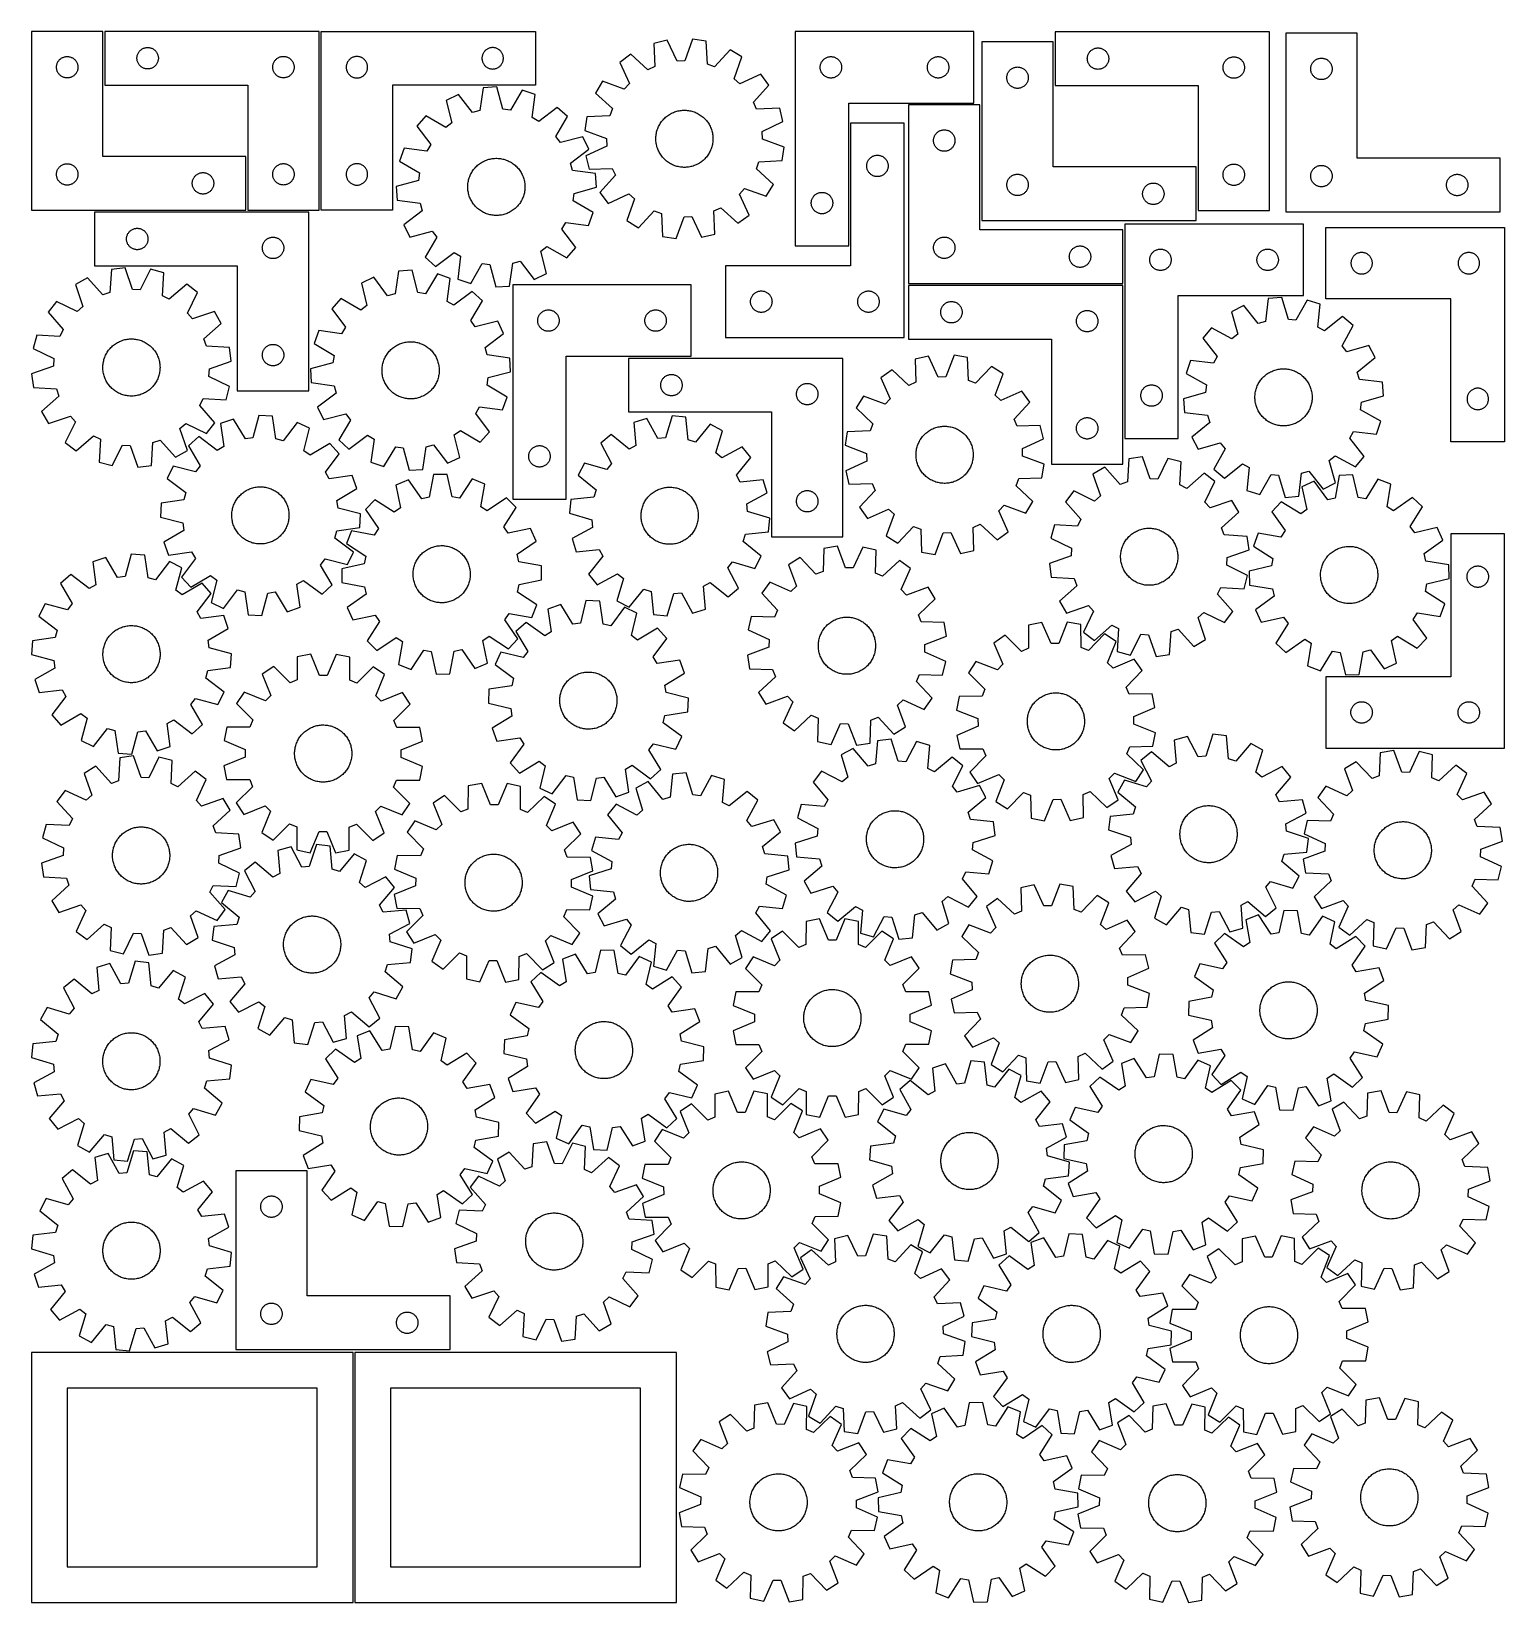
# Model space of a CAD drawing. Header units: millimetres. Extents: x 7 to 1243, y 7 to 1326.
import ezdxf

# ---------------------------------------------------------------- set-up
doc = ezdxf.new("R2010")
doc.units = ezdxf.units.MM
doc.layers.add('CUT', color=7, linetype='CONTINUOUS', true_color=0x000000)

msp = doc.modelspace()

# ---------------------------------------------------------------- linework, layer by layer
at = {"layer": 'CUT'}
for p, q in [((66.566253, 1326.006867), (6.566253, 1326.006867)), ((6.566253, 1326.006867), (6.566253, 1176.006867)), ((66.566253, 1221.006867), (66.566253, 1326.006867)), ((248.090297, 1326.083287), (68.090297, 1326.083287)), ((68.090297, 1326.083287), (68.090297, 1281.083287)), ((248.090297, 1176.083287), (248.090297, 1326.083287)), ((249.803007, 1326.013947), (429.803007, 1326.013947)), ((249.803007, 1176.013947), (249.803007, 1326.013947)), ((429.803007, 1326.013947), (429.803007, 1281.013947)), ((561.705383, 1319.627321), (555.039841, 1301.433559)), ((573.109721, 1317.887622), (561.705383, 1319.627321)), ((647.798668, 1325.938016), (647.798668, 1145.938016)), ((797.798668, 1325.938016), (647.798668, 1325.938016)), ((797.798668, 1265.938016), (797.798668, 1325.938016)), ((1046.071682, 1325.729527), (866.071682, 1325.729527)), ((866.071682, 1325.729527), (866.071682, 1280.729527)), ((1046.071682, 1175.729527), (1046.071682, 1325.729527)), ((1119.628287, 1324.608186), (1059.628287, 1324.608186)), ((1059.628287, 1324.608186), (1059.628287, 1174.608186)), ((1119.628287, 1219.608186), (1119.628287, 1324.608186)), ((95.396965, 1305.912658), (95.567926, 1306.476242)), ((95.567926, 1306.476242), (95.775382, 1307.027438)), ((95.775382, 1307.027438), (96.018443, 1307.563885)), ((96.018443, 1307.563885), (96.296069, 1308.083287)), ((96.296069, 1308.083287), (96.607071, 1308.583419)), ((96.607071, 1308.583419), (96.950117, 1309.06214)), ((96.950117, 1309.06214), (97.323739, 1309.517399)), ((97.323739, 1309.517399), (97.726336, 1309.947248)), ((97.726336, 1309.947248), (98.156185, 1310.349845)), ((98.156185, 1310.349845), (98.611445, 1310.723467)), ((98.611445, 1310.723467), (99.090165, 1311.066513)), ((99.090165, 1311.066513), (99.590297, 1311.377515)), ((99.590297, 1311.377515), (100.109699, 1311.655142)), ((100.109699, 1311.655142), (100.646147, 1311.898203)), ((100.646147, 1311.898203), (101.197342, 1312.105658)), ((101.197342, 1312.105658), (101.760926, 1312.276619)), ((101.760926, 1312.276619), (102.334485, 1312.410354)), ((102.334485, 1312.410354), (102.915562, 1312.506291)), ((102.915562, 1312.506291), (103.501669, 1312.564017)), ((103.501669, 1312.564017), (104.090297, 1312.583287)), ((104.090297, 1312.583287), (104.678926, 1312.564017)), ((104.678926, 1312.564017), (105.265033, 1312.506291)), ((105.265033, 1312.506291), (105.84611, 1312.410354)), ((105.84611, 1312.410354), (106.419669, 1312.276619)), ((106.419669, 1312.276619), (106.983253, 1312.105658)), ((106.983253, 1312.105658), (107.534448, 1311.898203)), ((107.534448, 1311.898203), (108.070896, 1311.655142)), ((108.070896, 1311.655142), (108.590297, 1311.377515)), ((108.590297, 1311.377515), (109.09043, 1311.066513)), ((109.09043, 1311.066513), (109.56915, 1310.723467)), ((109.56915, 1310.723467), (110.02441, 1310.349845)), ((110.02441, 1310.349845), (110.454259, 1309.947248)), ((110.454259, 1309.947248), (110.856856, 1309.517399)), ((110.856856, 1309.517399), (111.230478, 1309.06214)), ((111.230478, 1309.06214), (111.573524, 1308.583419)), ((111.573524, 1308.583419), (111.884526, 1308.083287)), ((111.884526, 1308.083287), (112.162152, 1307.563885)), ((112.162152, 1307.563885), (112.405213, 1307.027438)), ((112.405213, 1307.027438), (112.612669, 1306.476242)), ((112.612669, 1306.476242), (112.78363, 1305.912658)), ((385.280636, 1306.406903), (385.109674, 1305.843319)), ((385.488091, 1306.958098), (385.280636, 1306.406903)), ((385.731152, 1307.494546), (385.488091, 1306.958098)), ((386.008778, 1308.013947), (385.731152, 1307.494546)), ((386.31978, 1308.514079), (386.008778, 1308.013947)), ((386.662827, 1308.9928), (386.31978, 1308.514079)), ((387.036449, 1309.44806), (386.662827, 1308.9928)), ((387.439046, 1309.877908), (387.036449, 1309.44806)), ((387.868894, 1310.280506), (387.439046, 1309.877908)), ((388.324154, 1310.654127), (387.868894, 1310.280506)), ((388.802875, 1310.997174), (388.324154, 1310.654127)), ((389.303007, 1311.308176), (388.802875, 1310.997174)), ((389.822409, 1311.585802), (389.303007, 1311.308176)), ((390.358856, 1311.828863), (389.822409, 1311.585802)), ((390.910052, 1312.036319), (390.358856, 1311.828863)), ((391.473635, 1312.20728), (390.910052, 1312.036319)), ((392.047194, 1312.341015), (391.473635, 1312.20728)), ((392.628271, 1312.436951), (392.047194, 1312.341015)), ((393.214379, 1312.494678), (392.628271, 1312.436951)), ((393.803007, 1312.513947), (393.214379, 1312.494678)), ((394.391635, 1312.494678), (393.803007, 1312.513947)), ((394.977743, 1312.436951), (394.391635, 1312.494678)), ((395.55882, 1312.341015), (394.977743, 1312.436951)), ((396.132378, 1312.20728), (395.55882, 1312.341015)), ((396.695962, 1312.036319), (396.132378, 1312.20728)), ((397.247158, 1311.828863), (396.695962, 1312.036319)), ((397.783605, 1311.585802), (397.247158, 1311.828863)), ((398.303007, 1311.308176), (397.783605, 1311.585802)), ((398.803139, 1310.997174), (398.303007, 1311.308176)), ((399.28186, 1310.654127), (398.803139, 1310.997174)), ((399.737119, 1310.280506), (399.28186, 1310.654127)), ((400.166968, 1309.877908), (399.737119, 1310.280506)), ((400.569565, 1309.44806), (400.166968, 1309.877908)), ((400.943187, 1308.9928), (400.569565, 1309.44806)), ((401.286233, 1308.514079), (400.943187, 1308.9928)), ((401.597235, 1308.013947), (401.286233, 1308.514079)), ((401.874861, 1307.494546), (401.597235, 1308.013947)), ((402.117923, 1306.958098), (401.874861, 1307.494546)), ((402.325378, 1306.406903), (402.117923, 1306.958098)), ((402.496339, 1305.843319), (402.325378, 1306.406903)), ((509.774128, 1306.846256), (500.47989, 1300.012325)), ((524.12233, 1293.824294), (509.774128, 1306.846256)), ((540.343792, 1318.666055), (529.141804, 1315.909077)), ((529.141804, 1315.909077), (529.946097, 1296.549441)), ((548.616513, 1301.144511), (540.343792, 1318.666055)), ((574.047514, 1298.533992), (573.109721, 1317.887622)), ((593.213118, 1310.600988), (580.092509, 1296.342937)), ((603.083598, 1304.629464), (593.213118, 1310.600988)), ((864.482604, 1317.222443), (804.482604, 1317.222443)), ((804.482604, 1317.222443), (804.482604, 1167.222443)), ((864.482604, 1212.222443), (864.482604, 1317.222443)), ((893.549311, 1306.122482), (893.756766, 1306.673678)), ((893.756766, 1306.673678), (893.999827, 1307.210125)), ((893.999827, 1307.210125), (894.277453, 1307.729527)), ((894.277453, 1307.729527), (894.588455, 1308.229659)), ((894.588455, 1308.229659), (894.931502, 1308.70838)), ((894.931502, 1308.70838), (895.305124, 1309.163639)), ((895.305124, 1309.163639), (895.707721, 1309.593488)), ((895.707721, 1309.593488), (896.137569, 1309.996085)), ((896.137569, 1309.996085), (896.592829, 1310.369707)), ((896.592829, 1310.369707), (897.07155, 1310.712754)), ((897.07155, 1310.712754), (897.571682, 1311.023756)), ((897.571682, 1311.023756), (898.091084, 1311.301382)), ((898.091084, 1311.301382), (898.627531, 1311.544443)), ((898.627531, 1311.544443), (899.178727, 1311.751898)), ((899.178727, 1311.751898), (899.74231, 1311.92286)), ((899.74231, 1311.92286), (900.315869, 1312.056595)), ((900.315869, 1312.056595), (900.896946, 1312.152531)), ((900.896946, 1312.152531), (901.483054, 1312.210257)), ((901.483054, 1312.210257), (902.071682, 1312.229527)), ((902.071682, 1312.229527), (902.66031, 1312.210257)), ((902.66031, 1312.210257), (903.246418, 1312.152531)), ((903.246418, 1312.152531), (903.827495, 1312.056595)), ((903.827495, 1312.056595), (904.401053, 1311.92286)), ((904.401053, 1311.92286), (904.964637, 1311.751898)), ((904.964637, 1311.751898), (905.515833, 1311.544443)), ((905.515833, 1311.544443), (906.05228, 1311.301382)), ((906.05228, 1311.301382), (906.571682, 1311.023756)), ((906.571682, 1311.023756), (907.071814, 1310.712754)), ((907.071814, 1310.712754), (907.550535, 1310.369707)), ((907.550535, 1310.369707), (908.005794, 1309.996085)), ((908.005794, 1309.996085), (908.435643, 1309.593488)), ((908.435643, 1309.593488), (908.83824, 1309.163639)), ((908.83824, 1309.163639), (909.211862, 1308.70838)), ((909.211862, 1308.70838), (909.554908, 1308.229659)), ((909.554908, 1308.229659), (909.86591, 1307.729527)), ((909.86591, 1307.729527), (910.143536, 1307.210125)), ((910.143536, 1307.210125), (910.386598, 1306.673678)), ((910.386598, 1306.673678), (910.594053, 1306.122482)), ((27.566253, 1296.006867), (27.585522, 1296.595495)), ((27.585522, 1295.418239), (27.566253, 1296.006867)), ((27.585522, 1296.595495), (27.643249, 1297.181603)), ((27.643249, 1294.832132), (27.585522, 1295.418239)), ((27.643249, 1297.181603), (27.739185, 1297.76268)), ((27.739185, 1294.251054), (27.643249, 1294.832132)), ((27.739185, 1297.76268), (27.87292, 1298.336239)), ((27.87292, 1293.677496), (27.739185, 1294.251054)), ((27.87292, 1298.336239), (28.043882, 1298.899822)), ((28.043882, 1293.113912), (27.87292, 1293.677496)), ((28.043882, 1298.899822), (28.251337, 1299.451018)), ((28.251337, 1299.451018), (28.494398, 1299.987466)), ((28.494398, 1299.987466), (28.772024, 1300.506867)), ((28.772024, 1300.506867), (29.083026, 1301.006999)), ((29.083026, 1301.006999), (29.426073, 1301.48572)), ((29.426073, 1301.48572), (29.799694, 1301.94098)), ((29.799694, 1301.94098), (30.202292, 1302.370828)), ((30.202292, 1302.370828), (30.63214, 1302.773426)), ((30.63214, 1302.773426), (31.0874, 1303.147047)), ((31.0874, 1303.147047), (31.566121, 1303.490094)), ((31.566121, 1303.490094), (32.066253, 1303.801096)), ((32.066253, 1303.801096), (32.585655, 1304.078722)), ((32.585655, 1304.078722), (33.122102, 1304.321783)), ((33.122102, 1304.321783), (33.673298, 1304.529238)), ((33.673298, 1304.529238), (34.236881, 1304.7002)), ((34.236881, 1304.7002), (34.81044, 1304.833935)), ((34.81044, 1304.833935), (35.391517, 1304.929871)), ((35.391517, 1304.929871), (35.977625, 1304.987598)), ((35.977625, 1304.987598), (36.566253, 1305.006867)), ((36.566253, 1305.006867), (37.154881, 1304.987598)), ((37.154881, 1304.987598), (37.740988, 1304.929871)), ((37.740988, 1304.929871), (38.322066, 1304.833935)), ((38.322066, 1304.833935), (38.895624, 1304.7002)), ((38.895624, 1304.7002), (39.459208, 1304.529238)), ((39.459208, 1304.529238), (40.010404, 1304.321783)), ((40.010404, 1304.321783), (40.546851, 1304.078722)), ((40.546851, 1304.078722), (41.066253, 1303.801096)), ((41.066253, 1303.801096), (41.566385, 1303.490094)), ((41.566385, 1303.490094), (42.045106, 1303.147047)), ((42.045106, 1303.147047), (42.500365, 1302.773426)), ((42.500365, 1302.773426), (42.930214, 1302.370828)), ((42.930214, 1302.370828), (43.332811, 1301.94098)), ((43.332811, 1301.94098), (43.706433, 1301.48572)), ((43.706433, 1301.48572), (44.049479, 1301.006999)), ((44.049479, 1301.006999), (44.360481, 1300.506867)), ((44.360481, 1300.506867), (44.638107, 1299.987466)), ((44.638107, 1299.987466), (44.881169, 1299.451018)), ((44.881169, 1299.451018), (45.088624, 1298.899822)), ((45.088624, 1298.899822), (45.259585, 1298.336239)), ((45.259585, 1293.677496), (45.088624, 1293.113912)), ((45.259585, 1298.336239), (45.39332, 1297.76268)), ((45.39332, 1294.251054), (45.259585, 1293.677496)), ((45.39332, 1297.76268), (45.489256, 1297.181603)), ((45.489256, 1294.832132), (45.39332, 1294.251054)), ((45.489256, 1297.181603), (45.546983, 1296.595495)), ((45.546983, 1295.418239), (45.489256, 1294.832132)), ((45.546983, 1296.595495), (45.566253, 1296.006867)), ((45.566253, 1296.006867), (45.546983, 1295.418239)), ((95.090297, 1303.583287), (95.109567, 1304.171915)), ((95.109567, 1302.994659), (95.090297, 1303.583287)), ((95.109567, 1304.171915), (95.167294, 1304.758023)), ((95.167294, 1302.408551), (95.109567, 1302.994659)), ((95.167294, 1304.758023), (95.26323, 1305.3391)), ((95.26323, 1301.827474), (95.167294, 1302.408551)), ((95.26323, 1305.3391), (95.396965, 1305.912658)), ((95.396965, 1301.253915), (95.26323, 1301.827474)), ((95.567926, 1300.690332), (95.396965, 1301.253915)), ((95.775382, 1300.139136), (95.567926, 1300.690332)), ((96.018443, 1299.602689), (95.775382, 1300.139136)), ((96.296069, 1299.083287), (96.018443, 1299.602689)), ((96.607071, 1298.583155), (96.296069, 1299.083287)), ((96.950117, 1298.104434), (96.607071, 1298.583155)), ((97.323739, 1297.649175), (96.950117, 1298.104434)), ((97.726336, 1297.219326), (97.323739, 1297.649175)), ((98.156185, 1296.816729), (97.726336, 1297.219326)), ((98.611445, 1296.443107), (98.156185, 1296.816729)), ((99.090165, 1296.10006), (98.611445, 1296.443107)), ((99.590297, 1295.789058), (99.090165, 1296.10006)), ((100.109699, 1295.511432), (99.590297, 1295.789058)), ((100.646147, 1295.268371), (100.109699, 1295.511432)), ((101.197342, 1295.060916), (100.646147, 1295.268371)), ((101.760926, 1294.889954), (101.197342, 1295.060916)), ((102.334485, 1294.756219), (101.760926, 1294.889954)), ((102.915562, 1294.660283), (102.334485, 1294.756219)), ((103.501669, 1294.602557), (102.915562, 1294.660283)), ((104.090297, 1294.583287), (103.501669, 1294.602557)), ((104.678926, 1294.602557), (104.090297, 1294.583287)), ((105.265033, 1294.660283), (104.678926, 1294.602557)), ((105.84611, 1294.756219), (105.265033, 1294.660283)), ((106.419669, 1294.889954), (105.84611, 1294.756219)), ((106.983253, 1295.060916), (106.419669, 1294.889954)), ((107.534448, 1295.268371), (106.983253, 1295.060916)), ((108.070896, 1295.511432), (107.534448, 1295.268371)), ((108.590297, 1295.789058), (108.070896, 1295.511432)), ((109.09043, 1296.10006), (108.590297, 1295.789058)), ((109.56915, 1296.443107), (109.09043, 1296.10006)), ((110.02441, 1296.816729), (109.56915, 1296.443107)), ((110.454259, 1297.219326), (110.02441, 1296.816729)), ((110.856856, 1297.649175), (110.454259, 1297.219326)), ((111.230478, 1298.104434), (110.856856, 1297.649175)), ((111.573524, 1298.583155), (111.230478, 1298.104434)), ((111.884526, 1299.083287), (111.573524, 1298.583155)), ((112.162152, 1299.602689), (111.884526, 1299.083287)), ((112.405213, 1300.139136), (112.162152, 1299.602689)), ((112.612669, 1300.690332), (112.405213, 1300.139136)), ((112.78363, 1301.253915), (112.612669, 1300.690332)), ((112.78363, 1305.912658), (112.917365, 1305.3391)), ((112.917365, 1301.827474), (112.78363, 1301.253915)), ((112.917365, 1305.3391), (113.013301, 1304.758023)), ((113.013301, 1302.408551), (112.917365, 1301.827474)), ((113.013301, 1304.758023), (113.071028, 1304.171915)), ((113.071028, 1302.994659), (113.013301, 1302.408551)), ((113.071028, 1304.171915), (113.090297, 1303.583287)), ((113.090297, 1303.583287), (113.071028, 1302.994659)), ((209.090297, 1296.083287), (209.109567, 1296.671915)), ((209.109567, 1295.494659), (209.090297, 1296.083287)), ((209.109567, 1296.671915), (209.167294, 1297.258023)), ((209.167294, 1294.908551), (209.109567, 1295.494659)), ((209.167294, 1297.258023), (209.26323, 1297.8391)), ((209.26323, 1294.327474), (209.167294, 1294.908551)), ((209.26323, 1297.8391), (209.396965, 1298.412658)), ((209.396965, 1293.753915), (209.26323, 1294.327474)), ((209.396965, 1298.412658), (209.567926, 1298.976242)), ((209.567926, 1293.190332), (209.396965, 1293.753915)), ((209.567926, 1298.976242), (209.775382, 1299.527438)), ((209.775382, 1292.639136), (209.567926, 1293.190332)), ((209.775382, 1299.527438), (210.018443, 1300.063885)), ((210.018443, 1300.063885), (210.296069, 1300.583287)), ((210.296069, 1300.583287), (210.607071, 1301.083419)), ((210.607071, 1301.083419), (210.950117, 1301.56214)), ((210.950117, 1301.56214), (211.323739, 1302.017399)), ((211.323739, 1302.017399), (211.726336, 1302.447248)), ((211.726336, 1302.447248), (212.156185, 1302.849845)), ((212.156185, 1302.849845), (212.611445, 1303.223467)), ((212.611445, 1303.223467), (213.090165, 1303.566513)), ((213.090165, 1303.566513), (213.590297, 1303.877515)), ((213.590297, 1303.877515), (214.109699, 1304.155142)), ((214.109699, 1304.155142), (214.646147, 1304.398203)), ((214.646147, 1304.398203), (215.197342, 1304.605658)), ((215.197342, 1304.605658), (215.760926, 1304.776619)), ((215.760926, 1304.776619), (216.334485, 1304.910354)), ((216.334485, 1304.910354), (216.915562, 1305.006291)), ((216.915562, 1305.006291), (217.501669, 1305.064017)), ((217.501669, 1305.064017), (218.090297, 1305.083287)), ((218.090297, 1305.083287), (218.678926, 1305.064017)), ((218.678926, 1305.064017), (219.265033, 1305.006291)), ((219.265033, 1305.006291), (219.84611, 1304.910354)), ((219.84611, 1304.910354), (220.419669, 1304.776619)), ((220.419669, 1304.776619), (220.983253, 1304.605658)), ((220.983253, 1304.605658), (221.534448, 1304.398203)), ((221.534448, 1304.398203), (222.070896, 1304.155142)), ((222.070896, 1304.155142), (222.590297, 1303.877515)), ((222.590297, 1303.877515), (223.09043, 1303.566513)), ((223.09043, 1303.566513), (223.56915, 1303.223467)), ((223.56915, 1303.223467), (224.02441, 1302.849845)), ((224.02441, 1302.849845), (224.454259, 1302.447248)), ((224.454259, 1302.447248), (224.856856, 1302.017399)), ((224.856856, 1302.017399), (225.230478, 1301.56214)), ((225.230478, 1301.56214), (225.573524, 1301.083419)), ((225.573524, 1301.083419), (225.884526, 1300.583287)), ((225.884526, 1300.583287), (226.162152, 1300.063885)), ((226.162152, 1300.063885), (226.405213, 1299.527438)), ((226.405213, 1299.527438), (226.612669, 1298.976242)), ((226.612669, 1293.190332), (226.405213, 1292.639136)), ((226.612669, 1298.976242), (226.78363, 1298.412658)), ((226.78363, 1293.753915), (226.612669, 1293.190332)), ((226.78363, 1298.412658), (226.917365, 1297.8391)), ((226.917365, 1294.327474), (226.78363, 1293.753915)), ((226.917365, 1297.8391), (227.013301, 1297.258023)), ((227.013301, 1294.908551), (226.917365, 1294.327474)), ((227.013301, 1297.258023), (227.071028, 1296.671915)), ((227.071028, 1295.494659), (227.013301, 1294.908551)), ((227.071028, 1296.671915), (227.090297, 1296.083287)), ((227.090297, 1296.083287), (227.071028, 1295.494659)), ((270.822276, 1296.602576), (270.803007, 1296.013947)), ((270.803007, 1296.013947), (270.822276, 1295.425319)), ((270.880003, 1297.188683), (270.822276, 1296.602576)), ((270.822276, 1295.425319), (270.880003, 1294.839212)), ((270.975939, 1297.76976), (270.880003, 1297.188683)), ((270.880003, 1294.839212), (270.975939, 1294.258134)), ((271.109674, 1298.343319), (270.975939, 1297.76976)), ((270.975939, 1294.258134), (271.109674, 1293.684576)), ((271.280636, 1298.906903), (271.109674, 1298.343319)), ((271.109674, 1293.684576), (271.280636, 1293.120992)), ((271.488091, 1299.458098), (271.280636, 1298.906903)), ((271.731152, 1299.994546), (271.488091, 1299.458098)), ((272.008778, 1300.513947), (271.731152, 1299.994546)), ((272.31978, 1301.014079), (272.008778, 1300.513947)), ((272.662827, 1301.4928), (272.31978, 1301.014079)), ((273.036449, 1301.94806), (272.662827, 1301.4928)), ((273.439046, 1302.377908), (273.036449, 1301.94806)), ((273.868894, 1302.780506), (273.439046, 1302.377908)), ((274.324154, 1303.154127), (273.868894, 1302.780506)), ((274.802875, 1303.497174), (274.324154, 1303.154127)), ((275.303007, 1303.808176), (274.802875, 1303.497174)), ((275.822409, 1304.085802), (275.303007, 1303.808176)), ((276.358856, 1304.328863), (275.822409, 1304.085802)), ((276.910052, 1304.536319), (276.358856, 1304.328863)), ((277.473635, 1304.70728), (276.910052, 1304.536319)), ((278.047194, 1304.841015), (277.473635, 1304.70728)), ((278.628271, 1304.936951), (278.047194, 1304.841015)), ((279.214379, 1304.994678), (278.628271, 1304.936951)), ((279.803007, 1305.013947), (279.214379, 1304.994678)), ((280.391635, 1304.994678), (279.803007, 1305.013947)), ((280.977743, 1304.936951), (280.391635, 1304.994678)), ((281.55882, 1304.841015), (280.977743, 1304.936951)), ((282.132378, 1304.70728), (281.55882, 1304.841015)), ((282.695962, 1304.536319), (282.132378, 1304.70728)), ((283.247158, 1304.328863), (282.695962, 1304.536319)), ((283.783605, 1304.085802), (283.247158, 1304.328863)), ((284.303007, 1303.808176), (283.783605, 1304.085802)), ((284.803139, 1303.497174), (284.303007, 1303.808176)), ((285.28186, 1303.154127), (284.803139, 1303.497174)), ((285.737119, 1302.780506), (285.28186, 1303.154127)), ((286.166968, 1302.377908), (285.737119, 1302.780506)), ((286.569565, 1301.94806), (286.166968, 1302.377908)), ((286.943187, 1301.4928), (286.569565, 1301.94806)), ((287.286233, 1301.014079), (286.943187, 1301.4928)), ((287.597235, 1300.513947), (287.286233, 1301.014079)), ((287.874861, 1299.994546), (287.597235, 1300.513947)), ((288.117923, 1299.458098), (287.874861, 1299.994546)), ((288.325378, 1298.906903), (288.117923, 1299.458098)), ((288.496339, 1298.343319), (288.325378, 1298.906903)), ((288.325378, 1293.120992), (288.496339, 1293.684576)), ((288.630074, 1297.76976), (288.496339, 1298.343319)), ((288.496339, 1293.684576), (288.630074, 1294.258134)), ((288.726011, 1297.188683), (288.630074, 1297.76976)), ((288.630074, 1294.258134), (288.726011, 1294.839212)), ((288.783737, 1296.602576), (288.726011, 1297.188683)), ((288.726011, 1294.839212), (288.783737, 1295.425319)), ((288.803007, 1296.013947), (288.783737, 1296.602576)), ((288.783737, 1295.425319), (288.803007, 1296.013947)), ((384.822276, 1304.102576), (384.803007, 1303.513947)), ((384.803007, 1303.513947), (384.822276, 1302.925319)), ((384.880003, 1304.688683), (384.822276, 1304.102576)), ((384.822276, 1302.925319), (384.880003, 1302.339212)), ((384.975939, 1305.26976), (384.880003, 1304.688683)), ((384.880003, 1302.339212), (384.975939, 1301.758134)), ((385.109674, 1305.843319), (384.975939, 1305.26976)), ((384.975939, 1301.758134), (385.109674, 1301.184576)), ((385.109674, 1301.184576), (385.280636, 1300.620992)), ((385.280636, 1300.620992), (385.488091, 1300.069796)), ((385.488091, 1300.069796), (385.731152, 1299.533349)), ((385.731152, 1299.533349), (386.008778, 1299.013947)), ((386.008778, 1299.013947), (386.31978, 1298.513815)), ((386.31978, 1298.513815), (386.662827, 1298.035095)), ((386.662827, 1298.035095), (387.036449, 1297.579835)), ((387.036449, 1297.579835), (387.439046, 1297.149986)), ((387.439046, 1297.149986), (387.868894, 1296.747389)), ((387.868894, 1296.747389), (388.324154, 1296.373767)), ((388.324154, 1296.373767), (388.802875, 1296.030721)), ((388.802875, 1296.030721), (389.303007, 1295.719719)), ((389.303007, 1295.719719), (389.822409, 1295.442093)), ((389.822409, 1295.442093), (390.358856, 1295.199032)), ((390.358856, 1295.199032), (390.910052, 1294.991576)), ((390.910052, 1294.991576), (391.473635, 1294.820615)), ((391.473635, 1294.820615), (392.047194, 1294.68688)), ((392.047194, 1294.68688), (392.628271, 1294.590944)), ((392.628271, 1294.590944), (393.214379, 1294.533217)), ((393.214379, 1294.533217), (393.803007, 1294.513947)), ((393.803007, 1294.513947), (394.391635, 1294.533217)), ((394.391635, 1294.533217), (394.977743, 1294.590944)), ((394.977743, 1294.590944), (395.55882, 1294.68688)), ((395.55882, 1294.68688), (396.132378, 1294.820615)), ((396.132378, 1294.820615), (396.695962, 1294.991576)), ((396.695962, 1294.991576), (397.247158, 1295.199032)), ((397.247158, 1295.199032), (397.783605, 1295.442093)), ((397.783605, 1295.442093), (398.303007, 1295.719719)), ((398.303007, 1295.719719), (398.803139, 1296.030721)), ((398.803139, 1296.030721), (399.28186, 1296.373767)), ((399.28186, 1296.373767), (399.737119, 1296.747389)), ((399.737119, 1296.747389), (400.166968, 1297.149986)), ((400.166968, 1297.149986), (400.569565, 1297.579835)), ((400.569565, 1297.579835), (400.943187, 1298.035095)), ((400.943187, 1298.035095), (401.286233, 1298.513815)), ((401.286233, 1298.513815), (401.597235, 1299.013947)), ((401.597235, 1299.013947), (401.874861, 1299.533349)), ((401.874861, 1299.533349), (402.117923, 1300.069796)), ((402.117923, 1300.069796), (402.325378, 1300.620992)), ((402.325378, 1300.620992), (402.496339, 1301.184576)), ((402.630074, 1305.26976), (402.496339, 1305.843319)), ((402.496339, 1301.184576), (402.630074, 1301.758134)), ((402.726011, 1304.688683), (402.630074, 1305.26976)), ((402.630074, 1301.758134), (402.726011, 1302.339212)), ((402.783737, 1304.102576), (402.726011, 1304.688683)), ((402.726011, 1302.339212), (402.783737, 1302.925319)), ((402.803007, 1303.513947), (402.783737, 1304.102576)), ((402.783737, 1302.925319), (402.803007, 1303.513947)), ((500.47989, 1300.012325), (508.631572, 1282.434143)), ((529.946097, 1296.549441), (524.12233, 1293.824294)), ((555.039841, 1301.433559), (548.616513, 1301.144511)), ((580.092509, 1296.342937), (574.047514, 1298.533992)), ((596.543693, 1286.390165), (603.083598, 1304.629464)), ((668.798668, 1295.938016), (668.817938, 1296.526644)), ((668.817938, 1295.349387), (668.798668, 1295.938016)), ((668.817938, 1296.526644), (668.875665, 1297.112751)), ((668.875665, 1294.76328), (668.817938, 1295.349387)), ((668.875665, 1297.112751), (668.971601, 1297.693828)), ((668.971601, 1294.182203), (668.875665, 1294.76328)), ((668.971601, 1297.693828), (669.105336, 1298.267387)), ((669.105336, 1293.608644), (668.971601, 1294.182203)), ((669.105336, 1298.267387), (669.276297, 1298.830971)), ((669.276297, 1293.04506), (669.105336, 1293.608644)), ((669.276297, 1298.830971), (669.483753, 1299.382166)), ((669.483753, 1299.382166), (669.726814, 1299.918614)), ((669.726814, 1299.918614), (670.00444, 1300.438016)), ((670.00444, 1300.438016), (670.315442, 1300.938148)), ((670.315442, 1300.938148), (670.658488, 1301.416868)), ((670.658488, 1301.416868), (671.03211, 1301.872128)), ((671.03211, 1301.872128), (671.434707, 1302.301977)), ((671.434707, 1302.301977), (671.864556, 1302.704574)), ((671.864556, 1302.704574), (672.319816, 1303.078196)), ((672.319816, 1303.078196), (672.798536, 1303.421242)), ((672.798536, 1303.421242), (673.298668, 1303.732244)), ((673.298668, 1303.732244), (673.81807, 1304.00987)), ((673.81807, 1304.00987), (674.354517, 1304.252931)), ((674.354517, 1304.252931), (674.905713, 1304.460387)), ((674.905713, 1304.460387), (675.469297, 1304.631348)), ((675.469297, 1304.631348), (676.042855, 1304.765083)), ((676.042855, 1304.765083), (676.623933, 1304.861019)), ((676.623933, 1304.861019), (677.21004, 1304.918746)), ((677.21004, 1304.918746), (677.798668, 1304.938016)), ((677.798668, 1304.938016), (678.387297, 1304.918746)), ((678.387297, 1304.918746), (678.973404, 1304.861019)), ((678.973404, 1304.861019), (679.554481, 1304.765083)), ((679.554481, 1304.765083), (680.12804, 1304.631348)), ((680.12804, 1304.631348), (680.691624, 1304.460387)), ((680.691624, 1304.460387), (681.242819, 1304.252931)), ((681.242819, 1304.252931), (681.779267, 1304.00987)), ((681.779267, 1304.00987), (682.298668, 1303.732244)), ((682.298668, 1303.732244), (682.7988, 1303.421242)), ((682.7988, 1303.421242), (683.277521, 1303.078196)), ((683.277521, 1303.078196), (683.732781, 1302.704574)), ((683.732781, 1302.704574), (684.162629, 1302.301977)), ((684.162629, 1302.301977), (684.565227, 1301.872128)), ((684.565227, 1301.872128), (684.938848, 1301.416868)), ((684.938848, 1301.416868), (685.281895, 1300.938148)), ((685.281895, 1300.938148), (685.592897, 1300.438016)), ((685.592897, 1300.438016), (685.870523, 1299.918614)), ((685.870523, 1299.918614), (686.113584, 1299.382166)), ((686.113584, 1299.382166), (686.32104, 1298.830971)), ((686.32104, 1298.830971), (686.492001, 1298.267387)), ((686.492001, 1293.608644), (686.32104, 1293.04506)), ((686.492001, 1298.267387), (686.625736, 1297.693828)), ((686.625736, 1294.182203), (686.492001, 1293.608644)), ((686.625736, 1297.693828), (686.721672, 1297.112751)), ((686.721672, 1294.76328), (686.625736, 1294.182203)), ((686.721672, 1297.112751), (686.779399, 1296.526644)), ((686.779399, 1295.349387), (686.721672, 1294.76328)), ((686.779399, 1296.526644), (686.798668, 1295.938016)), ((686.798668, 1295.938016), (686.779399, 1295.349387)), ((758.798668, 1295.938016), (758.817938, 1296.526644)), ((758.817938, 1295.349387), (758.798668, 1295.938016)), ((758.817938, 1296.526644), (758.875665, 1297.112751)), ((758.875665, 1294.76328), (758.817938, 1295.349387)), ((758.875665, 1297.112751), (758.971601, 1297.693828)), ((758.971601, 1294.182203), (758.875665, 1294.76328)), ((758.971601, 1297.693828), (759.105336, 1298.267387)), ((759.105336, 1293.608644), (758.971601, 1294.182203)), ((759.105336, 1298.267387), (759.276297, 1298.830971)), ((759.276297, 1293.04506), (759.105336, 1293.608644)), ((759.276297, 1298.830971), (759.483753, 1299.382166)), ((759.483753, 1299.382166), (759.726814, 1299.918614)), ((759.726814, 1299.918614), (760.00444, 1300.438016)), ((760.00444, 1300.438016), (760.315442, 1300.938148)), ((760.315442, 1300.938148), (760.658488, 1301.416868)), ((760.658488, 1301.416868), (761.03211, 1301.872128)), ((761.03211, 1301.872128), (761.434707, 1302.301977)), ((761.434707, 1302.301977), (761.864556, 1302.704574)), ((761.864556, 1302.704574), (762.319816, 1303.078196)), ((762.319816, 1303.078196), (762.798536, 1303.421242)), ((762.798536, 1303.421242), (763.298668, 1303.732244)), ((763.298668, 1303.732244), (763.81807, 1304.00987)), ((763.81807, 1304.00987), (764.354517, 1304.252931)), ((764.354517, 1304.252931), (764.905713, 1304.460387)), ((764.905713, 1304.460387), (765.469297, 1304.631348)), ((765.469297, 1304.631348), (766.042855, 1304.765083)), ((766.042855, 1304.765083), (766.623933, 1304.861019)), ((766.623933, 1304.861019), (767.21004, 1304.918746)), ((767.21004, 1304.918746), (767.798668, 1304.938016)), ((767.798668, 1304.938016), (768.387297, 1304.918746)), ((768.387297, 1304.918746), (768.973404, 1304.861019)), ((768.973404, 1304.861019), (769.554481, 1304.765083)), ((769.554481, 1304.765083), (770.12804, 1304.631348)), ((770.12804, 1304.631348), (770.691624, 1304.460387)), ((770.691624, 1304.460387), (771.242819, 1304.252931)), ((771.242819, 1304.252931), (771.779267, 1304.00987)), ((771.779267, 1304.00987), (772.298668, 1303.732244)), ((772.298668, 1303.732244), (772.7988, 1303.421242)), ((772.7988, 1303.421242), (773.277521, 1303.078196)), ((773.277521, 1303.078196), (773.732781, 1302.704574)), ((773.732781, 1302.704574), (774.162629, 1302.301977)), ((774.162629, 1302.301977), (774.565227, 1301.872128)), ((774.565227, 1301.872128), (774.938848, 1301.416868)), ((774.938848, 1301.416868), (775.281895, 1300.938148)), ((775.281895, 1300.938148), (775.592897, 1300.438016)), ((775.592897, 1300.438016), (775.870523, 1299.918614)), ((775.870523, 1299.918614), (776.113584, 1299.382166)), ((776.113584, 1299.382166), (776.32104, 1298.830971)), ((776.32104, 1298.830971), (776.492001, 1298.267387)), ((776.492001, 1293.608644), (776.32104, 1293.04506)), ((776.492001, 1298.267387), (776.625736, 1297.693828)), ((776.625736, 1294.182203), (776.492001, 1293.608644)), ((776.625736, 1297.693828), (776.721672, 1297.112751)), ((776.721672, 1294.76328), (776.625736, 1294.182203)), ((776.721672, 1297.112751), (776.779399, 1296.526644)), ((776.779399, 1295.349387), (776.721672, 1294.76328)), ((776.779399, 1296.526644), (776.798668, 1295.938016)), ((776.798668, 1295.938016), (776.779399, 1295.349387)), ((827.716046, 1293.156556), (828.118643, 1293.586404)), ((828.118643, 1293.586404), (828.548492, 1293.989002)), ((828.548492, 1293.989002), (829.003751, 1294.362624)), ((829.003751, 1294.362624), (829.482472, 1294.70567)), ((829.482472, 1294.70567), (829.982604, 1295.016672)), ((829.982604, 1295.016672), (830.502006, 1295.294298)), ((830.502006, 1295.294298), (831.038453, 1295.537359)), ((831.038453, 1295.537359), (831.589649, 1295.744815)), ((831.589649, 1295.744815), (832.153233, 1295.915776)), ((832.153233, 1295.915776), (832.726791, 1296.049511)), ((832.726791, 1296.049511), (833.307868, 1296.145447)), ((833.307868, 1296.145447), (833.893976, 1296.203174)), ((833.893976, 1296.203174), (834.482604, 1296.222443)), ((834.482604, 1296.222443), (835.071232, 1296.203174)), ((835.071232, 1296.203174), (835.65734, 1296.145447)), ((835.65734, 1296.145447), (836.238417, 1296.049511)), ((836.238417, 1296.049511), (836.811975, 1295.915776)), ((836.811975, 1295.915776), (837.375559, 1295.744815)), ((837.375559, 1295.744815), (837.926755, 1295.537359)), ((837.926755, 1295.537359), (838.463202, 1295.294298)), ((838.463202, 1295.294298), (838.982604, 1295.016672)), ((838.982604, 1295.016672), (839.482736, 1294.70567)), ((839.482736, 1294.70567), (839.961457, 1294.362624)), ((839.961457, 1294.362624), (840.416716, 1293.989002)), ((840.416716, 1293.989002), (840.846565, 1293.586404)), ((840.846565, 1293.586404), (841.249162, 1293.156556)), ((893.071682, 1303.229527), (893.090951, 1303.818155)), ((893.090951, 1302.640899), (893.071682, 1303.229527)), ((893.090951, 1303.818155), (893.148678, 1304.404263)), ((893.148678, 1302.054791), (893.090951, 1302.640899)), ((893.148678, 1304.404263), (893.244614, 1304.98534)), ((893.244614, 1301.473714), (893.148678, 1302.054791)), ((893.244614, 1304.98534), (893.378349, 1305.558898)), ((893.378349, 1300.900156), (893.244614, 1301.473714)), ((893.378349, 1305.558898), (893.549311, 1306.122482)), ((893.549311, 1300.336572), (893.378349, 1300.900156)), ((893.756766, 1299.785376), (893.549311, 1300.336572)), ((893.999827, 1299.248929), (893.756766, 1299.785376)), ((894.277453, 1298.729527), (893.999827, 1299.248929)), ((894.588455, 1298.229395), (894.277453, 1298.729527)), ((894.931502, 1297.750674), (894.588455, 1298.229395)), ((895.305124, 1297.295415), (894.931502, 1297.750674)), ((895.707721, 1296.865566), (895.305124, 1297.295415)), ((896.137569, 1296.462969), (895.707721, 1296.865566)), ((896.592829, 1296.089347), (896.137569, 1296.462969)), ((897.07155, 1295.746301), (896.592829, 1296.089347)), ((897.571682, 1295.435298), (897.07155, 1295.746301)), ((898.091084, 1295.157672), (897.571682, 1295.435298)), ((898.627531, 1294.914611), (898.091084, 1295.157672)), ((899.178727, 1294.707156), (898.627531, 1294.914611)), ((899.74231, 1294.536195), (899.178727, 1294.707156)), ((900.315869, 1294.40246), (899.74231, 1294.536195)), ((900.896946, 1294.306523), (900.315869, 1294.40246)), ((901.483054, 1294.248797), (900.896946, 1294.306523)), ((902.071682, 1294.229527), (901.483054, 1294.248797)), ((902.66031, 1294.248797), (902.071682, 1294.229527)), ((903.246418, 1294.306523), (902.66031, 1294.248797)), ((903.827495, 1294.40246), (903.246418, 1294.306523)), ((904.401053, 1294.536195), (903.827495, 1294.40246)), ((904.964637, 1294.707156), (904.401053, 1294.536195)), ((905.515833, 1294.914611), (904.964637, 1294.707156)), ((906.05228, 1295.157672), (905.515833, 1294.914611)), ((906.571682, 1295.435298), (906.05228, 1295.157672)), ((907.071814, 1295.746301), (906.571682, 1295.435298)), ((907.550535, 1296.089347), (907.071814, 1295.746301)), ((908.005794, 1296.462969), (907.550535, 1296.089347)), ((908.435643, 1296.865566), (908.005794, 1296.462969)), ((908.83824, 1297.295415), (908.435643, 1296.865566)), ((909.211862, 1297.750674), (908.83824, 1297.295415)), ((909.554908, 1298.229395), (909.211862, 1297.750674)), ((909.86591, 1298.729527), (909.554908, 1298.229395)), ((910.143536, 1299.248929), (909.86591, 1298.729527)), ((910.386598, 1299.785376), (910.143536, 1299.248929)), ((910.594053, 1300.336572), (910.386598, 1299.785376)), ((910.594053, 1306.122482), (910.765014, 1305.558898)), ((910.765014, 1300.900156), (910.594053, 1300.336572)), ((910.765014, 1305.558898), (910.898749, 1304.98534)), ((910.898749, 1301.473714), (910.765014, 1300.900156)), ((910.898749, 1304.98534), (910.994686, 1304.404263)), ((910.994686, 1302.054791), (910.898749, 1301.473714)), ((910.994686, 1304.404263), (911.052412, 1303.818155)), ((911.052412, 1302.640899), (910.994686, 1302.054791)), ((911.052412, 1303.818155), (911.071682, 1303.229527)), ((911.071682, 1303.229527), (911.052412, 1302.640899)), ((1007.071682, 1295.729527), (1007.090951, 1296.318155)), ((1007.090951, 1295.140899), (1007.071682, 1295.729527)), ((1007.090951, 1296.318155), (1007.148678, 1296.904263)), ((1007.148678, 1294.554791), (1007.090951, 1295.140899)), ((1007.148678, 1296.904263), (1007.244614, 1297.48534)), ((1007.244614, 1293.973714), (1007.148678, 1294.554791)), ((1007.244614, 1297.48534), (1007.378349, 1298.058898)), ((1007.378349, 1293.400156), (1007.244614, 1293.973714)), ((1007.378349, 1298.058898), (1007.549311, 1298.622482)), ((1007.549311, 1292.836572), (1007.378349, 1293.400156)), ((1007.549311, 1298.622482), (1007.756766, 1299.173678)), ((1007.756766, 1299.173678), (1007.999827, 1299.710125)), ((1007.999827, 1299.710125), (1008.277453, 1300.229527)), ((1008.277453, 1300.229527), (1008.588455, 1300.729659)), ((1008.588455, 1300.729659), (1008.931502, 1301.20838)), ((1008.931502, 1301.20838), (1009.305124, 1301.663639)), ((1009.305124, 1301.663639), (1009.707721, 1302.093488)), ((1009.707721, 1302.093488), (1010.137569, 1302.496085)), ((1010.137569, 1302.496085), (1010.592829, 1302.869707)), ((1010.592829, 1302.869707), (1011.07155, 1303.212754)), ((1011.07155, 1303.212754), (1011.571682, 1303.523756)), ((1011.571682, 1303.523756), (1012.091084, 1303.801382)), ((1012.091084, 1303.801382), (1012.627531, 1304.044443)), ((1012.627531, 1304.044443), (1013.178727, 1304.251898)), ((1013.178727, 1304.251898), (1013.74231, 1304.42286)), ((1013.74231, 1304.42286), (1014.315869, 1304.556595)), ((1014.315869, 1304.556595), (1014.896946, 1304.652531)), ((1014.896946, 1304.652531), (1015.483054, 1304.710257)), ((1015.483054, 1304.710257), (1016.071682, 1304.729527)), ((1016.071682, 1304.729527), (1016.66031, 1304.710257)), ((1016.66031, 1304.710257), (1017.246418, 1304.652531)), ((1017.246418, 1304.652531), (1017.827495, 1304.556595)), ((1017.827495, 1304.556595), (1018.401053, 1304.42286)), ((1018.401053, 1304.42286), (1018.964637, 1304.251898)), ((1018.964637, 1304.251898), (1019.515833, 1304.044443)), ((1019.515833, 1304.044443), (1020.05228, 1303.801382)), ((1020.05228, 1303.801382), (1020.571682, 1303.523756)), ((1020.571682, 1303.523756), (1021.071814, 1303.212754)), ((1021.071814, 1303.212754), (1021.550535, 1302.869707)), ((1021.550535, 1302.869707), (1022.005794, 1302.496085)), ((1022.005794, 1302.496085), (1022.435643, 1302.093488)), ((1022.435643, 1302.093488), (1022.83824, 1301.663639)), ((1022.83824, 1301.663639), (1023.211862, 1301.20838)), ((1023.211862, 1301.20838), (1023.554908, 1300.729659)), ((1023.554908, 1300.729659), (1023.86591, 1300.229527)), ((1023.86591, 1300.229527), (1024.143536, 1299.710125)), ((1024.143536, 1299.710125), (1024.386598, 1299.173678)), ((1024.386598, 1299.173678), (1024.594053, 1298.622482)), ((1024.594053, 1298.622482), (1024.765014, 1298.058898)), ((1024.765014, 1293.400156), (1024.594053, 1292.836572)), ((1024.765014, 1298.058898), (1024.898749, 1297.48534)), ((1024.898749, 1293.973714), (1024.765014, 1293.400156)), ((1024.898749, 1297.48534), (1024.994686, 1296.904263)), ((1024.994686, 1294.554791), (1024.898749, 1293.973714)), ((1024.994686, 1296.904263), (1025.052412, 1296.318155)), ((1025.052412, 1295.140899), (1024.994686, 1294.554791)), ((1025.052412, 1296.318155), (1025.071682, 1295.729527)), ((1025.071682, 1295.729527), (1025.052412, 1295.140899)), ((1080.628287, 1294.608186), (1080.647557, 1295.196814)), ((1080.647557, 1294.019557), (1080.628287, 1294.608186)), ((1080.647557, 1295.196814), (1080.705284, 1295.782921)), ((1080.705284, 1293.43345), (1080.647557, 1294.019557)), ((1080.705284, 1295.782921), (1080.80122, 1296.363999)), ((1080.80122, 1292.852373), (1080.705284, 1293.43345)), ((1080.80122, 1296.363999), (1080.934955, 1296.937557)), ((1080.934955, 1296.937557), (1081.105916, 1297.501141)), ((1081.105916, 1297.501141), (1081.313372, 1298.052337)), ((1081.313372, 1298.052337), (1081.556433, 1298.588784)), ((1081.556433, 1298.588784), (1081.834059, 1299.108186)), ((1081.834059, 1299.108186), (1082.145061, 1299.608318)), ((1082.145061, 1299.608318), (1082.488107, 1300.087039)), ((1082.488107, 1300.087039), (1082.861729, 1300.542298)), ((1082.861729, 1300.542298), (1083.264326, 1300.972147)), ((1083.264326, 1300.972147), (1083.694175, 1301.374744)), ((1083.694175, 1301.374744), (1084.149434, 1301.748366)), ((1084.149434, 1301.748366), (1084.628155, 1302.091412)), ((1084.628155, 1302.091412), (1085.128287, 1302.402414)), ((1085.128287, 1302.402414), (1085.647689, 1302.68004)), ((1085.647689, 1302.68004), (1086.184136, 1302.923101)), ((1086.184136, 1302.923101), (1086.735332, 1303.130557)), ((1086.735332, 1303.130557), (1087.298916, 1303.301518)), ((1087.298916, 1303.301518), (1087.872474, 1303.435253)), ((1087.872474, 1303.435253), (1088.453552, 1303.531189)), ((1088.453552, 1303.531189), (1089.039659, 1303.588916)), ((1089.039659, 1303.588916), (1089.628287, 1303.608186)), ((1089.628287, 1303.608186), (1090.216915, 1303.588916)), ((1090.216915, 1303.588916), (1090.803023, 1303.531189)), ((1090.803023, 1303.531189), (1091.3841, 1303.435253)), ((1091.3841, 1303.435253), (1091.957659, 1303.301518)), ((1091.957659, 1303.301518), (1092.521243, 1303.130557)), ((1092.521243, 1303.130557), (1093.072438, 1302.923101)), ((1093.072438, 1302.923101), (1093.608886, 1302.68004)), ((1093.608886, 1302.68004), (1094.128287, 1302.402414)), ((1094.128287, 1302.402414), (1094.628419, 1302.091412)), ((1094.628419, 1302.091412), (1095.10714, 1301.748366)), ((1095.10714, 1301.748366), (1095.5624, 1301.374744)), ((1095.5624, 1301.374744), (1095.992248, 1300.972147)), ((1095.992248, 1300.972147), (1096.394846, 1300.542298)), ((1096.394846, 1300.542298), (1096.768467, 1300.087039)), ((1096.768467, 1300.087039), (1097.111514, 1299.608318)), ((1097.111514, 1299.608318), (1097.422516, 1299.108186)), ((1097.422516, 1299.108186), (1097.700142, 1298.588784)), ((1097.700142, 1298.588784), (1097.943203, 1298.052337)), ((1097.943203, 1298.052337), (1098.150658, 1297.501141)), ((1098.150658, 1297.501141), (1098.32162, 1296.937557)), ((1098.32162, 1296.937557), (1098.455355, 1296.363999)), ((1098.455355, 1296.363999), (1098.551291, 1295.782921)), ((1098.551291, 1293.43345), (1098.455355, 1292.852373)), ((1098.551291, 1295.782921), (1098.609018, 1295.196814)), ((1098.609018, 1294.019557), (1098.551291, 1293.43345)), ((1098.609018, 1295.196814), (1098.628287, 1294.608186)), ((1098.628287, 1294.608186), (1098.609018, 1294.019557)), ((28.251337, 1292.562716), (28.043882, 1293.113912)), ((28.494398, 1292.026269), (28.251337, 1292.562716)), ((28.772024, 1291.506867), (28.494398, 1292.026269)), ((29.083026, 1291.006735), (28.772024, 1291.506867)), ((29.426073, 1290.528014), (29.083026, 1291.006735)), ((29.799694, 1290.072755), (29.426073, 1290.528014)), ((30.202292, 1289.642906), (29.799694, 1290.072755)), ((30.63214, 1289.240309), (30.202292, 1289.642906)), ((31.0874, 1288.866687), (30.63214, 1289.240309)), ((31.566121, 1288.523641), (31.0874, 1288.866687)), ((32.066253, 1288.212639), (31.566121, 1288.523641)), ((32.585655, 1287.935013), (32.066253, 1288.212639)), ((33.122102, 1287.691952), (32.585655, 1287.935013)), ((33.673298, 1287.484496), (33.122102, 1287.691952)), ((34.236881, 1287.313535), (33.673298, 1287.484496)), ((34.81044, 1287.1798), (34.236881, 1287.313535)), ((35.391517, 1287.083864), (34.81044, 1287.1798)), ((35.977625, 1287.026137), (35.391517, 1287.083864)), ((36.566253, 1287.006867), (35.977625, 1287.026137)), ((37.154881, 1287.026137), (36.566253, 1287.006867)), ((37.740988, 1287.083864), (37.154881, 1287.026137)), ((38.322066, 1287.1798), (37.740988, 1287.083864)), ((38.895624, 1287.313535), (38.322066, 1287.1798)), ((39.459208, 1287.484496), (38.895624, 1287.313535)), ((40.010404, 1287.691952), (39.459208, 1287.484496)), ((40.546851, 1287.935013), (40.010404, 1287.691952)), ((41.066253, 1288.212639), (40.546851, 1287.935013)), ((41.566385, 1288.523641), (41.066253, 1288.212639)), ((42.045106, 1288.866687), (41.566385, 1288.523641)), ((42.500365, 1289.240309), (42.045106, 1288.866687)), ((42.930214, 1289.642906), (42.500365, 1289.240309)), ((43.332811, 1290.072755), (42.930214, 1289.642906)), ((43.706433, 1290.528014), (43.332811, 1290.072755)), ((44.049479, 1291.006735), (43.706433, 1290.528014)), ((44.360481, 1291.506867), (44.049479, 1291.006735)), ((44.638107, 1292.026269), (44.360481, 1291.506867)), ((44.881169, 1292.562716), (44.638107, 1292.026269)), ((45.088624, 1293.113912), (44.881169, 1292.562716)), ((68.090297, 1281.083287), (188.090297, 1281.083287)), ((188.090297, 1281.083287), (188.090297, 1176.083287)), ((210.018443, 1292.102689), (209.775382, 1292.639136)), ((210.296069, 1291.583287), (210.018443, 1292.102689)), ((210.607071, 1291.083155), (210.296069, 1291.583287)), ((210.950117, 1290.604434), (210.607071, 1291.083155)), ((211.323739, 1290.149175), (210.950117, 1290.604434)), ((211.726336, 1289.719326), (211.323739, 1290.149175)), ((212.156185, 1289.316729), (211.726336, 1289.719326)), ((212.611445, 1288.943107), (212.156185, 1289.316729)), ((213.090165, 1288.60006), (212.611445, 1288.943107)), ((213.590297, 1288.289058), (213.090165, 1288.60006)), ((214.109699, 1288.011432), (213.590297, 1288.289058)), ((214.646147, 1287.768371), (214.109699, 1288.011432)), ((215.197342, 1287.560916), (214.646147, 1287.768371)), ((215.760926, 1287.389954), (215.197342, 1287.560916)), ((216.334485, 1287.256219), (215.760926, 1287.389954)), ((216.915562, 1287.160283), (216.334485, 1287.256219)), ((217.501669, 1287.102557), (216.915562, 1287.160283)), ((218.090297, 1287.083287), (217.501669, 1287.102557)), ((218.678926, 1287.102557), (218.090297, 1287.083287)), ((219.265033, 1287.160283), (218.678926, 1287.102557)), ((219.84611, 1287.256219), (219.265033, 1287.160283)), ((220.419669, 1287.389954), (219.84611, 1287.256219)), ((220.983253, 1287.560916), (220.419669, 1287.389954)), ((221.534448, 1287.768371), (220.983253, 1287.560916)), ((222.070896, 1288.011432), (221.534448, 1287.768371)), ((222.590297, 1288.289058), (222.070896, 1288.011432)), ((223.09043, 1288.60006), (222.590297, 1288.289058)), ((223.56915, 1288.943107), (223.09043, 1288.60006)), ((224.02441, 1289.316729), (223.56915, 1288.943107)), ((224.454259, 1289.719326), (224.02441, 1289.316729)), ((224.856856, 1290.149175), (224.454259, 1289.719326)), ((225.230478, 1290.604434), (224.856856, 1290.149175)), ((225.573524, 1291.083155), (225.230478, 1290.604434)), ((225.884526, 1291.583287), (225.573524, 1291.083155)), ((226.162152, 1292.102689), (225.884526, 1291.583287)), ((226.405213, 1292.639136), (226.162152, 1292.102689)), ((271.280636, 1293.120992), (271.488091, 1292.569796)), ((271.488091, 1292.569796), (271.731152, 1292.033349)), ((271.731152, 1292.033349), (272.008778, 1291.513947)), ((272.008778, 1291.513947), (272.31978, 1291.013815)), ((272.31978, 1291.013815), (272.662827, 1290.535095)), ((272.662827, 1290.535095), (273.036449, 1290.079835)), ((273.036449, 1290.079835), (273.439046, 1289.649986)), ((273.439046, 1289.649986), (273.868894, 1289.247389)), ((273.868894, 1289.247389), (274.324154, 1288.873767)), ((274.324154, 1288.873767), (274.802875, 1288.530721)), ((274.802875, 1288.530721), (275.303007, 1288.219719)), ((275.303007, 1288.219719), (275.822409, 1287.942093)), ((275.822409, 1287.942093), (276.358856, 1287.699032)), ((276.358856, 1287.699032), (276.910052, 1287.491576)), ((276.910052, 1287.491576), (277.473635, 1287.320615)), ((277.473635, 1287.320615), (278.047194, 1287.18688)), ((278.047194, 1287.18688), (278.628271, 1287.090944)), ((278.628271, 1287.090944), (279.214379, 1287.033217)), ((279.214379, 1287.033217), (279.803007, 1287.013947)), ((279.803007, 1287.013947), (280.391635, 1287.033217)), ((280.391635, 1287.033217), (280.977743, 1287.090944)), ((280.977743, 1287.090944), (281.55882, 1287.18688)), ((281.55882, 1287.18688), (282.132378, 1287.320615)), ((282.132378, 1287.320615), (282.695962, 1287.491576)), ((282.695962, 1287.491576), (283.247158, 1287.699032)), ((283.247158, 1287.699032), (283.783605, 1287.942093)), ((283.783605, 1287.942093), (284.303007, 1288.219719)), ((284.303007, 1288.219719), (284.803139, 1288.530721)), ((284.803139, 1288.530721), (285.28186, 1288.873767)), ((285.28186, 1288.873767), (285.737119, 1289.247389)), ((285.737119, 1289.247389), (286.166968, 1289.649986)), ((286.166968, 1289.649986), (286.569565, 1290.079835)), ((286.569565, 1290.079835), (286.943187, 1290.535095)), ((286.943187, 1290.535095), (287.286233, 1291.013815)), ((287.286233, 1291.013815), (287.597235, 1291.513947)), ((287.597235, 1291.513947), (287.874861, 1292.033349)), ((287.874861, 1292.033349), (288.117923, 1292.569796)), ((288.117923, 1292.569796), (288.325378, 1293.120992)), ((429.803007, 1281.013947), (309.803007, 1281.013947)), ((309.803007, 1281.013947), (309.803007, 1176.013947)), ((486.054682, 1284.227682), (480.083158, 1274.357202)), ((504.293981, 1277.687777), (486.054682, 1284.227682)), ((508.631572, 1282.434143), (504.293981, 1277.687777)), ((601.290059, 1282.052574), (596.543693, 1286.390165)), ((618.868241, 1290.204256), (601.290059, 1282.052574)), ((612.68021, 1266.561816), (625.702172, 1280.910018)), ((625.702172, 1280.910018), (618.868241, 1290.204256)), ((669.483753, 1292.493865), (669.276297, 1293.04506)), ((669.726814, 1291.957417), (669.483753, 1292.493865)), ((670.00444, 1291.438016), (669.726814, 1291.957417)), ((670.315442, 1290.937883), (670.00444, 1291.438016)), ((670.658488, 1290.459163), (670.315442, 1290.937883)), ((671.03211, 1290.003903), (670.658488, 1290.459163)), ((671.434707, 1289.574055), (671.03211, 1290.003903)), ((671.864556, 1289.171457), (671.434707, 1289.574055)), ((672.319816, 1288.797836), (671.864556, 1289.171457)), ((672.798536, 1288.454789), (672.319816, 1288.797836)), ((673.298668, 1288.143787), (672.798536, 1288.454789)), ((673.81807, 1287.866161), (673.298668, 1288.143787)), ((674.354517, 1287.6231), (673.81807, 1287.866161)), ((674.905713, 1287.415644), (674.354517, 1287.6231)), ((675.469297, 1287.244683), (674.905713, 1287.415644)), ((676.042855, 1287.110948), (675.469297, 1287.244683)), ((676.623933, 1287.015012), (676.042855, 1287.110948)), ((677.21004, 1286.957285), (676.623933, 1287.015012)), ((677.798668, 1286.938016), (677.21004, 1286.957285)), ((678.387297, 1286.957285), (677.798668, 1286.938016)), ((678.973404, 1287.015012), (678.387297, 1286.957285)), ((679.554481, 1287.110948), (678.973404, 1287.015012)), ((680.12804, 1287.244683), (679.554481, 1287.110948)), ((680.691624, 1287.415644), (680.12804, 1287.244683)), ((681.242819, 1287.6231), (680.691624, 1287.415644)), ((681.779267, 1287.866161), (681.242819, 1287.6231)), ((682.298668, 1288.143787), (681.779267, 1287.866161)), ((682.7988, 1288.454789), (682.298668, 1288.143787)), ((683.277521, 1288.797836), (682.7988, 1288.454789)), ((683.732781, 1289.171457), (683.277521, 1288.797836)), ((684.162629, 1289.574055), (683.732781, 1289.171457)), ((684.565227, 1290.003903), (684.162629, 1289.574055)), ((684.938848, 1290.459163), (684.565227, 1290.003903)), ((685.281895, 1290.937883), (684.938848, 1290.459163)), ((685.592897, 1291.438016), (685.281895, 1290.937883)), ((685.870523, 1291.957417), (685.592897, 1291.438016)), ((686.113584, 1292.493865), (685.870523, 1291.957417)), ((686.32104, 1293.04506), (686.113584, 1292.493865)), ((759.483753, 1292.493865), (759.276297, 1293.04506)), ((759.726814, 1291.957417), (759.483753, 1292.493865)), ((760.00444, 1291.438016), (759.726814, 1291.957417)), ((760.315442, 1290.937883), (760.00444, 1291.438016)), ((760.658488, 1290.459163), (760.315442, 1290.937883)), ((761.03211, 1290.003903), (760.658488, 1290.459163)), ((761.434707, 1289.574055), (761.03211, 1290.003903)), ((761.864556, 1289.171457), (761.434707, 1289.574055)), ((762.319816, 1288.797836), (761.864556, 1289.171457)), ((762.798536, 1288.454789), (762.319816, 1288.797836)), ((763.298668, 1288.143787), (762.798536, 1288.454789)), ((763.81807, 1287.866161), (763.298668, 1288.143787)), ((764.354517, 1287.6231), (763.81807, 1287.866161)), ((764.905713, 1287.415644), (764.354517, 1287.6231)), ((765.469297, 1287.244683), (764.905713, 1287.415644)), ((766.042855, 1287.110948), (765.469297, 1287.244683)), ((766.623933, 1287.015012), (766.042855, 1287.110948)), ((767.21004, 1286.957285), (766.623933, 1287.015012)), ((767.798668, 1286.938016), (767.21004, 1286.957285)), ((768.387297, 1286.957285), (767.798668, 1286.938016)), ((768.973404, 1287.015012), (768.387297, 1286.957285)), ((769.554481, 1287.110948), (768.973404, 1287.015012)), ((770.12804, 1287.244683), (769.554481, 1287.110948)), ((770.691624, 1287.415644), (770.12804, 1287.244683)), ((771.242819, 1287.6231), (770.691624, 1287.415644)), ((771.779267, 1287.866161), (771.242819, 1287.6231)), ((772.298668, 1288.143787), (771.779267, 1287.866161)), ((772.7988, 1288.454789), (772.298668, 1288.143787)), ((773.277521, 1288.797836), (772.7988, 1288.454789)), ((773.732781, 1289.171457), (773.277521, 1288.797836)), ((774.162629, 1289.574055), (773.732781, 1289.171457)), ((774.565227, 1290.003903), (774.162629, 1289.574055)), ((774.938848, 1290.459163), (774.565227, 1290.003903)), ((775.281895, 1290.937883), (774.938848, 1290.459163)), ((775.592897, 1291.438016), (775.281895, 1290.937883)), ((775.870523, 1291.957417), (775.592897, 1291.438016)), ((776.113584, 1292.493865), (775.870523, 1291.957417)), ((776.32104, 1293.04506), (776.113584, 1292.493865)), ((825.482604, 1287.222443), (825.501874, 1287.811072)), ((825.501874, 1286.633815), (825.482604, 1287.222443)), ((825.501874, 1287.811072), (825.5596, 1288.397179)), ((825.5596, 1286.047708), (825.501874, 1286.633815)), ((825.5596, 1288.397179), (825.655537, 1288.978256)), ((825.655537, 1285.466631), (825.5596, 1286.047708)), ((825.655537, 1288.978256), (825.789272, 1289.551815)), ((825.789272, 1284.893072), (825.655537, 1285.466631)), ((825.789272, 1289.551815), (825.960233, 1290.115399)), ((825.960233, 1284.329488), (825.789272, 1284.893072)), ((825.960233, 1290.115399), (826.167688, 1290.666594)), ((826.167688, 1283.778293), (825.960233, 1284.329488)), ((826.167688, 1290.666594), (826.410749, 1291.203042)), ((826.410749, 1283.241845), (826.167688, 1283.778293)), ((826.410749, 1291.203042), (826.688375, 1291.722443)), ((826.688375, 1282.722443), (826.410749, 1283.241845)), ((826.688375, 1291.722443), (826.999378, 1292.222576)), ((826.999378, 1282.222311), (826.688375, 1282.722443)), ((826.999378, 1292.222576), (827.342424, 1292.701296)), ((827.342424, 1281.743591), (826.999378, 1282.222311)), ((827.342424, 1292.701296), (827.716046, 1293.156556)), ((827.716046, 1281.288331), (827.342424, 1281.743591)), ((828.118643, 1280.858482), (827.716046, 1281.288331)), ((828.548492, 1280.455885), (828.118643, 1280.858482)), ((829.003751, 1280.082263), (828.548492, 1280.455885)), ((829.482472, 1279.739217), (829.003751, 1280.082263)), ((839.961457, 1280.082263), (839.482736, 1279.739217)), ((840.416716, 1280.455885), (839.961457, 1280.082263)), ((840.846565, 1280.858482), (840.416716, 1280.455885)), ((841.249162, 1281.288331), (840.846565, 1280.858482)), ((841.249162, 1293.156556), (841.622784, 1292.701296)), ((841.622784, 1281.743591), (841.249162, 1281.288331)), ((841.622784, 1292.701296), (841.965831, 1292.222576)), ((841.965831, 1282.222311), (841.622784, 1281.743591)), ((841.965831, 1292.222576), (842.276833, 1291.722443)), ((842.276833, 1282.722443), (841.965831, 1282.222311)), ((842.276833, 1291.722443), (842.554459, 1291.203042)), ((842.554459, 1283.241845), (842.276833, 1282.722443)), ((842.554459, 1291.203042), (842.79752, 1290.666594)), ((842.79752, 1283.778293), (842.554459, 1283.241845)), ((842.79752, 1290.666594), (843.004975, 1290.115399)), ((843.004975, 1284.329488), (842.79752, 1283.778293)), ((843.004975, 1290.115399), (843.175936, 1289.551815)), ((843.175936, 1284.893072), (843.004975, 1284.329488)), ((843.175936, 1289.551815), (843.309672, 1288.978256)), ((843.309672, 1285.466631), (843.175936, 1284.893072)), ((843.309672, 1288.978256), (843.405608, 1288.397179)), ((843.405608, 1286.047708), (843.309672, 1285.466631)), ((843.405608, 1288.397179), (843.463334, 1287.811072)), ((843.463334, 1286.633815), (843.405608, 1286.047708)), ((843.463334, 1287.811072), (843.482604, 1287.222443)), ((843.482604, 1287.222443), (843.463334, 1286.633815)), ((866.071682, 1280.729527), (986.071682, 1280.729527)), ((986.071682, 1280.729527), (986.071682, 1175.729527)), ((1007.756766, 1292.285376), (1007.549311, 1292.836572)), ((1007.999827, 1291.748929), (1007.756766, 1292.285376)), ((1008.277453, 1291.229527), (1007.999827, 1291.748929)), ((1008.588455, 1290.729395), (1008.277453, 1291.229527)), ((1008.931502, 1290.250674), (1008.588455, 1290.729395)), ((1009.305124, 1289.795415), (1008.931502, 1290.250674)), ((1009.707721, 1289.365566), (1009.305124, 1289.795415)), ((1010.137569, 1288.962969), (1009.707721, 1289.365566)), ((1010.592829, 1288.589347), (1010.137569, 1288.962969)), ((1011.07155, 1288.246301), (1010.592829, 1288.589347)), ((1011.571682, 1287.935298), (1011.07155, 1288.246301)), ((1012.091084, 1287.657672), (1011.571682, 1287.935298)), ((1012.627531, 1287.414611), (1012.091084, 1287.657672)), ((1013.178727, 1287.207156), (1012.627531, 1287.414611)), ((1013.74231, 1287.036195), (1013.178727, 1287.207156)), ((1014.315869, 1286.90246), (1013.74231, 1287.036195)), ((1014.896946, 1286.806523), (1014.315869, 1286.90246)), ((1015.483054, 1286.748797), (1014.896946, 1286.806523)), ((1016.071682, 1286.729527), (1015.483054, 1286.748797)), ((1016.66031, 1286.748797), (1016.071682, 1286.729527)), ((1017.246418, 1286.806523), (1016.66031, 1286.748797)), ((1017.827495, 1286.90246), (1017.246418, 1286.806523)), ((1018.401053, 1287.036195), (1017.827495, 1286.90246)), ((1018.964637, 1287.207156), (1018.401053, 1287.036195)), ((1019.515833, 1287.414611), (1018.964637, 1287.207156)), ((1020.05228, 1287.657672), (1019.515833, 1287.414611)), ((1020.571682, 1287.935298), (1020.05228, 1287.657672)), ((1021.071814, 1288.246301), (1020.571682, 1287.935298)), ((1021.550535, 1288.589347), (1021.071814, 1288.246301)), ((1022.005794, 1288.962969), (1021.550535, 1288.589347)), ((1022.435643, 1289.365566), (1022.005794, 1288.962969)), ((1022.83824, 1289.795415), (1022.435643, 1289.365566)), ((1023.211862, 1290.250674), (1022.83824, 1289.795415)), ((1023.554908, 1290.729395), (1023.211862, 1290.250674)), ((1023.86591, 1291.229527), (1023.554908, 1290.729395)), ((1024.143536, 1291.748929), (1023.86591, 1291.229527)), ((1024.386598, 1292.285376), (1024.143536, 1291.748929)), ((1024.594053, 1292.836572), (1024.386598, 1292.285376)), ((1080.934955, 1292.278814), (1080.80122, 1292.852373)), ((1081.105916, 1291.71523), (1080.934955, 1292.278814)), ((1081.313372, 1291.164035), (1081.105916, 1291.71523)), ((1081.556433, 1290.627587), (1081.313372, 1291.164035)), ((1081.834059, 1290.108186), (1081.556433, 1290.627587)), ((1082.145061, 1289.608054), (1081.834059, 1290.108186)), ((1082.488107, 1289.129333), (1082.145061, 1289.608054)), ((1082.861729, 1288.674073), (1082.488107, 1289.129333)), ((1083.264326, 1288.244225), (1082.861729, 1288.674073)), ((1083.694175, 1287.841627), (1083.264326, 1288.244225)), ((1084.149434, 1287.468006), (1083.694175, 1287.841627)), ((1084.628155, 1287.124959), (1084.149434, 1287.468006)), ((1085.128287, 1286.813957), (1084.628155, 1287.124959)), ((1085.647689, 1286.536331), (1085.128287, 1286.813957)), ((1086.184136, 1286.29327), (1085.647689, 1286.536331)), ((1086.735332, 1286.085814), (1086.184136, 1286.29327)), ((1087.298916, 1285.914853), (1086.735332, 1286.085814)), ((1087.872474, 1285.781118), (1087.298916, 1285.914853)), ((1088.453552, 1285.685182), (1087.872474, 1285.781118)), ((1089.039659, 1285.627455), (1088.453552, 1285.685182)), ((1089.628287, 1285.608186), (1089.039659, 1285.627455)), ((1090.216915, 1285.627455), (1089.628287, 1285.608186)), ((1090.803023, 1285.685182), (1090.216915, 1285.627455)), ((1091.3841, 1285.781118), (1090.803023, 1285.685182)), ((1091.957659, 1285.914853), (1091.3841, 1285.781118)), ((1092.521243, 1286.085814), (1091.957659, 1285.914853)), ((1093.072438, 1286.29327), (1092.521243, 1286.085814)), ((1093.608886, 1286.536331), (1093.072438, 1286.29327)), ((1094.128287, 1286.813957), (1093.608886, 1286.536331)), ((1094.628419, 1287.124959), (1094.128287, 1286.813957)), ((1095.10714, 1287.468006), (1094.628419, 1287.124959)), ((1095.5624, 1287.841627), (1095.10714, 1287.468006)), ((1095.992248, 1288.244225), (1095.5624, 1287.841627)), ((1096.394846, 1288.674073), (1095.992248, 1288.244225)), ((1096.768467, 1289.129333), (1096.394846, 1288.674073)), ((1097.111514, 1289.608054), (1096.768467, 1289.129333)), ((1097.422516, 1290.108186), (1097.111514, 1289.608054)), ((1097.700142, 1290.627587), (1097.422516, 1290.108186)), ((1097.943203, 1291.164035), (1097.700142, 1290.627587)), ((1098.150658, 1291.71523), (1097.943203, 1291.164035)), ((1098.32162, 1292.278814), (1098.150658, 1291.71523)), ((1098.455355, 1292.852373), (1098.32162, 1292.278814)), ((365.054045, 1273.240661), (354.70307, 1268.147256)), ((354.70307, 1268.147256), (359.637251, 1249.409693)), ((376.889279, 1257.8989), (365.054045, 1273.240661)), ((385.71342, 1278.757167), (383.101454, 1259.557686)), ((397.225636, 1279.501713), (385.71342, 1278.757167)), ((402.288929, 1260.798625), (397.225636, 1279.501713)), ((418.423485, 1276.692299), (408.66302, 1259.953848)), ((429.344311, 1272.974635), (418.423485, 1276.692299)), ((426.864822, 1253.757597), (429.344311, 1272.974635)), ((480.083158, 1274.357202), (494.341209, 1261.236593)), ((829.982604, 1279.428215), (829.482472, 1279.739217)), ((830.502006, 1279.150589), (829.982604, 1279.428215)), ((831.038453, 1278.907528), (830.502006, 1279.150589)), ((831.589649, 1278.700072), (831.038453, 1278.907528)), ((832.153233, 1278.529111), (831.589649, 1278.700072)), ((832.726791, 1278.395376), (832.153233, 1278.529111)), ((833.307868, 1278.29944), (832.726791, 1278.395376)), ((833.893976, 1278.241713), (833.307868, 1278.29944)), ((834.482604, 1278.222443), (833.893976, 1278.241713)), ((835.071232, 1278.241713), (834.482604, 1278.222443)), ((835.65734, 1278.29944), (835.071232, 1278.241713)), ((836.238417, 1278.395376), (835.65734, 1278.29944)), ((836.811975, 1278.529111), (836.238417, 1278.395376)), ((837.375559, 1278.700072), (836.811975, 1278.529111)), ((837.926755, 1278.907528), (837.375559, 1278.700072)), ((838.463202, 1279.150589), (837.926755, 1278.907528)), ((838.982604, 1279.428215), (838.463202, 1279.150589)), ((839.482736, 1279.739217), (838.982604, 1279.428215)), ((337.727371, 1255.144669), (330.113479, 1246.477829)), ((354.53274, 1245.499877), (337.727371, 1255.144669)), ((383.101454, 1259.557686), (376.889279, 1257.8989)), ((408.66302, 1259.953848), (402.288929, 1260.798625)), ((432.430432, 1250.537866), (426.864822, 1253.757597)), ((447.853454, 1262.26701), (432.430432, 1250.537866)), ((446.875502, 1237.847749), (456.520293, 1254.653117)), ((456.520293, 1254.653117), (447.853454, 1262.26701)), ((472.796524, 1254.253805), (471.056825, 1242.849467)), ((492.150154, 1255.191598), (472.796524, 1254.253805)), ((494.341209, 1261.236593), (492.150154, 1255.191598)), ((538.287215, 1253.358793), (539.012476, 1254.016586)), ((539.012476, 1254.016586), (539.763964, 1254.64425)), ((539.763964, 1254.64425), (540.540428, 1255.240739)), ((540.540428, 1255.240739), (541.340575, 1255.805061)), ((541.340575, 1255.805061), (542.163075, 1256.336276)), ((542.163075, 1256.336276), (543.006557, 1256.8335)), ((543.006557, 1256.8335), (543.869619, 1257.295907)), ((543.869619, 1257.295907), (544.750823, 1257.722725)), ((544.750823, 1257.722725), (545.648704, 1258.113245)), ((545.648704, 1258.113245), (546.561766, 1258.466817)), ((546.561766, 1258.466817), (547.488489, 1258.782852)), ((547.488489, 1258.782852), (548.427333, 1259.060825)), ((548.427333, 1259.060825), (549.376733, 1259.300272)), ((549.376733, 1259.300272), (550.335109, 1259.500795)), ((550.335109, 1259.500795), (551.300867, 1259.66206)), ((551.300867, 1259.66206), (552.272399, 1259.783799)), ((552.272399, 1259.783799), (553.248089, 1259.86581)), ((553.248089, 1259.86581), (554.226311, 1259.907955)), ((554.226311, 1259.907955), (555.205438, 1259.910165)), ((555.205438, 1259.910165), (556.183841, 1259.872436)), ((556.183841, 1259.872436), (557.15989, 1259.79483)), ((557.15989, 1259.79483), (558.131962, 1259.677478)), ((558.131962, 1259.677478), (559.098438, 1259.520574)), ((559.098438, 1259.520574), (560.05771, 1259.324379)), ((560.05771, 1259.324379), (561.008181, 1259.08922)), ((561.008181, 1259.08922), (561.94827, 1258.815488)), ((561.94827, 1258.815488), (562.876411, 1258.503639)), ((562.876411, 1258.503639), (563.791059, 1258.154193)), ((563.791059, 1258.154193), (564.690693, 1257.767729)), ((564.690693, 1257.767729), (565.573815, 1257.344893)), ((565.573815, 1257.344893), (566.438955, 1256.886387)), ((566.438955, 1256.886387), (567.284674, 1256.392975)), ((567.284674, 1256.392975), (568.109563, 1255.865478)), ((568.109563, 1255.865478), (568.91225, 1255.304774)), ((568.91225, 1255.304774), (569.691398, 1254.711796)), ((569.691398, 1254.711796), (570.445711, 1254.087531)), ((570.445711, 1254.087531), (571.173934, 1253.433018)), ((615.405357, 1260.738049), (612.68021, 1266.561816)), ((634.764993, 1261.542342), (615.405357, 1260.738049)), ((637.521971, 1250.340354), (634.764993, 1261.542342)), ((692.798668, 1145.938016), (692.798668, 1265.938016)), ((692.798668, 1265.938016), (797.798668, 1265.938016)), ((802.964171, 1264.42215), (742.964171, 1264.42215)), ((742.964171, 1264.42215), (742.964171, 1114.42215)), ((802.964171, 1159.42215), (802.964171, 1264.42215)), ((330.113479, 1246.477829), (341.842623, 1231.054808)), ((359.637251, 1249.409693), (354.53274, 1245.499877)), ((471.056825, 1242.849467), (489.250587, 1236.183925)), ((531.080191, 1239.760084), (531.256777, 1240.723159)), ((531.256777, 1240.723159), (531.472499, 1241.678229)), ((531.472499, 1241.678229), (531.726997, 1242.623706)), ((531.726997, 1242.623706), (532.019849, 1243.558015)), ((532.019849, 1243.558015), (532.350565, 1244.479601)), ((532.350565, 1244.479601), (532.718597, 1245.386931)), ((532.718597, 1245.386931), (533.123331, 1246.278495)), ((533.123331, 1246.278495), (533.564094, 1247.152808)), ((533.564094, 1247.152808), (534.040152, 1248.008415)), ((534.040152, 1248.008415), (534.550712, 1248.843893)), ((534.550712, 1248.843893), (535.094926, 1249.65785)), ((535.094926, 1249.65785), (535.671887, 1250.448932)), ((535.671887, 1250.448932), (536.280636, 1251.215823)), ((536.280636, 1251.215823), (536.920157, 1251.957245)), ((536.920157, 1251.957245), (537.589389, 1252.671965)), ((537.589389, 1252.671965), (538.287215, 1253.358793)), ((571.173934, 1253.433018), (571.874854, 1252.749347)), ((571.874854, 1252.749347), (572.547305, 1252.037655)), ((572.547305, 1252.037655), (573.190167, 1251.299127)), ((573.190167, 1251.299127), (573.80237, 1250.534992)), ((573.80237, 1250.534992), (574.382897, 1249.746523)), ((574.382897, 1249.746523), (574.930779, 1248.93503)), ((574.930779, 1248.93503), (575.445106, 1248.101866)), ((575.445106, 1248.101866), (575.925021, 1247.248416)), ((575.925021, 1247.248416), (576.369726, 1246.376102)), ((576.369726, 1246.376102), (576.778481, 1245.486374)), ((576.778481, 1245.486374), (577.150604, 1244.580715)), ((577.150604, 1244.580715), (577.485477, 1243.66063)), ((577.485477, 1243.66063), (577.782543, 1242.727653)), ((577.782543, 1242.727653), (578.041306, 1241.783335)), ((578.041306, 1241.783335), (578.261337, 1240.829248)), ((578.261337, 1240.829248), (578.442269, 1239.86698)), ((620.000427, 1242.067632), (637.521971, 1250.340354)), ((620.289475, 1235.644305), (620.000427, 1242.067632)), ((739.327055, 1249.116731), (694.327055, 1249.116731)), ((694.327055, 1249.116731), (694.327055, 1129.116731)), ((739.327055, 1069.116731), (739.327055, 1249.116731)), ((766.197613, 1240.356263), (766.60021, 1240.786112)), ((766.60021, 1240.786112), (767.030059, 1241.188709)), ((767.030059, 1241.188709), (767.485319, 1241.562331)), ((767.485319, 1241.562331), (767.964039, 1241.905377)), ((767.964039, 1241.905377), (768.464171, 1242.216379)), ((768.464171, 1242.216379), (768.983573, 1242.494005)), ((768.983573, 1242.494005), (769.520021, 1242.737066)), ((769.520021, 1242.737066), (770.071216, 1242.944522)), ((770.071216, 1242.944522), (770.6348, 1243.115483)), ((770.6348, 1243.115483), (771.208359, 1243.249218)), ((771.208359, 1243.249218), (771.789436, 1243.345154)), ((771.789436, 1243.345154), (772.375543, 1243.402881)), ((772.375543, 1243.402881), (772.964171, 1243.42215)), ((772.964171, 1243.42215), (773.5528, 1243.402881)), ((773.5528, 1243.402881), (774.138907, 1243.345154)), ((774.138907, 1243.345154), (774.719984, 1243.249218)), ((774.719984, 1243.249218), (775.293543, 1243.115483)), ((775.293543, 1243.115483), (775.857127, 1242.944522)), ((775.857127, 1242.944522), (776.408322, 1242.737066)), ((776.408322, 1242.737066), (776.94477, 1242.494005)), ((776.94477, 1242.494005), (777.464171, 1242.216379)), ((777.464171, 1242.216379), (777.964304, 1241.905377)), ((777.964304, 1241.905377), (778.443024, 1241.562331)), ((778.443024, 1241.562331), (778.898284, 1241.188709)), ((778.898284, 1241.188709), (779.328132, 1240.786112)), ((779.328132, 1240.786112), (779.73073, 1240.356263)), ((319.405853, 1227.968687), (315.68819, 1217.04786)), ((338.622891, 1225.489197), (319.405853, 1227.968687)), ((341.842623, 1231.054808), (338.622891, 1225.489197)), ((450.785318, 1232.743238), (446.875502, 1237.847749)), ((469.522881, 1237.677419), (450.785318, 1232.743238)), ((459.274524, 1215.491209), (474.616286, 1227.326444)), ((474.616286, 1227.326444), (469.522881, 1237.677419)), ((489.539635, 1229.760597), (472.018091, 1221.487876)), ((489.250587, 1236.183925), (489.539635, 1229.760597)), ((530.770092, 1235.859947), (530.787855, 1236.838916)), ((530.792274, 1234.881069), (530.770092, 1235.859947)), ((530.787855, 1236.838916), (530.845535, 1237.816345)), ((530.854365, 1233.90391), (530.792274, 1234.881069)), ((530.845535, 1237.816345), (530.943034, 1238.790609)), ((530.956261, 1232.930096), (530.854365, 1233.90391)), ((530.943034, 1238.790609), (531.080191, 1239.760084)), ((531.097793, 1231.96125), (530.956261, 1232.930096)), ((531.278725, 1230.998982), (531.097793, 1231.96125)), ((531.498756, 1230.044895), (531.278725, 1230.998982)), ((531.757519, 1229.100577), (531.498756, 1230.044895)), ((532.054585, 1228.1676), (531.757519, 1229.100577)), ((532.389458, 1227.247515), (532.054585, 1228.1676)), ((532.761581, 1226.341856), (532.389458, 1227.247515)), ((577.189497, 1227.348629), (576.821465, 1226.441299)), ((577.520213, 1228.270215), (577.189497, 1227.348629)), ((577.813064, 1229.204524), (577.520213, 1228.270215)), ((578.067563, 1230.150001), (577.813064, 1229.204524)), ((578.283285, 1231.105071), (578.067563, 1230.150001)), ((578.459871, 1232.068146), (578.283285, 1231.105071)), ((578.442269, 1239.86698), (578.583801, 1238.898134)), ((578.597028, 1233.037621), (578.459871, 1232.068146)), ((578.583801, 1238.898134), (578.685697, 1237.92432)), ((578.694527, 1234.011885), (578.597028, 1233.037621)), ((578.685697, 1237.92432), (578.747788, 1236.947161)), ((578.752207, 1234.989314), (578.694527, 1234.011885)), ((578.747788, 1236.947161), (578.76997, 1235.968283)), ((578.76997, 1235.968283), (578.752207, 1234.989314)), ((638.483237, 1228.978763), (620.289475, 1235.644305)), ((636.743538, 1217.574425), (638.483237, 1228.978763)), ((763.964171, 1234.42215), (763.983441, 1235.010779)), ((763.983441, 1233.833522), (763.964171, 1234.42215)), ((763.983441, 1235.010779), (764.041168, 1235.596886)), ((764.041168, 1233.247415), (763.983441, 1233.833522)), ((764.041168, 1235.596886), (764.137104, 1236.177963)), ((764.137104, 1232.666338), (764.041168, 1233.247415)), ((764.137104, 1236.177963), (764.270839, 1236.751522)), ((764.270839, 1232.092779), (764.137104, 1232.666338)), ((764.270839, 1236.751522), (764.4418, 1237.315106)), ((764.4418, 1231.529195), (764.270839, 1232.092779)), ((764.4418, 1237.315106), (764.649256, 1237.866301)), ((764.649256, 1230.978), (764.4418, 1231.529195)), ((764.649256, 1237.866301), (764.892317, 1238.402749)), ((764.892317, 1230.441552), (764.649256, 1230.978)), ((764.892317, 1238.402749), (765.169943, 1238.92215)), ((765.169943, 1229.92215), (764.892317, 1230.441552)), ((765.169943, 1238.92215), (765.480945, 1239.422283)), ((765.480945, 1229.422018), (765.169943, 1229.92215)), ((765.480945, 1239.422283), (765.823991, 1239.901003)), ((765.823991, 1228.943298), (765.480945, 1229.422018)), ((765.823991, 1239.901003), (766.197613, 1240.356263)), ((766.197613, 1228.488038), (765.823991, 1228.943298)), ((766.60021, 1228.058189), (766.197613, 1228.488038)), ((767.030059, 1227.655592), (766.60021, 1228.058189)), ((767.485319, 1227.28197), (767.030059, 1227.655592)), ((767.964039, 1226.938924), (767.485319, 1227.28197)), ((778.443024, 1227.28197), (777.964304, 1226.938924)), ((778.898284, 1227.655592), (778.443024, 1227.28197)), ((779.328132, 1228.058189), (778.898284, 1227.655592)), ((779.73073, 1228.488038), (779.328132, 1228.058189)), ((779.73073, 1240.356263), (780.104351, 1239.901003)), ((780.104351, 1228.943298), (779.73073, 1228.488038)), ((780.104351, 1239.901003), (780.447398, 1239.422283)), ((780.447398, 1229.422018), (780.104351, 1228.943298)), ((780.447398, 1239.422283), (780.7584, 1238.92215)), ((780.7584, 1229.92215), (780.447398, 1229.422018)), ((780.7584, 1238.92215), (781.036026, 1238.402749)), ((781.036026, 1230.441552), (780.7584, 1229.92215)), ((781.036026, 1238.402749), (781.279087, 1237.866301)), ((781.279087, 1230.978), (781.036026, 1230.441552)), ((781.279087, 1237.866301), (781.486543, 1237.315106)), ((781.486543, 1231.529195), (781.279087, 1230.978)), ((781.486543, 1237.315106), (781.657504, 1236.751522)), ((781.657504, 1232.092779), (781.486543, 1231.529195)), ((781.657504, 1236.751522), (781.791239, 1236.177963)), ((781.791239, 1232.666338), (781.657504, 1232.092779)), ((781.791239, 1236.177963), (781.887175, 1235.596886)), ((781.887175, 1233.247415), (781.791239, 1232.666338)), ((781.887175, 1235.596886), (781.944902, 1235.010779)), ((781.944902, 1233.833522), (781.887175, 1233.247415)), ((781.944902, 1235.010779), (781.964171, 1234.42215)), ((781.964171, 1234.42215), (781.944902, 1233.833522)), ((32.066253, 1213.801096), (32.585655, 1214.078722)), ((32.585655, 1214.078722), (33.122102, 1214.321783)), ((33.122102, 1214.321783), (33.673298, 1214.529238)), ((33.673298, 1214.529238), (34.236881, 1214.7002)), ((34.236881, 1214.7002), (34.81044, 1214.833935)), ((34.81044, 1214.833935), (35.391517, 1214.929871)), ((35.391517, 1214.929871), (35.977625, 1214.987598)), ((35.977625, 1214.987598), (36.566253, 1215.006867)), ((36.566253, 1215.006867), (37.154881, 1214.987598)), ((37.154881, 1214.987598), (37.740988, 1214.929871)), ((37.740988, 1214.929871), (38.322066, 1214.833935)), ((38.322066, 1214.833935), (38.895624, 1214.7002)), ((38.895624, 1214.7002), (39.459208, 1214.529238)), ((39.459208, 1214.529238), (40.010404, 1214.321783)), ((40.010404, 1214.321783), (40.546851, 1214.078722)), ((40.546851, 1214.078722), (41.066253, 1213.801096)), ((186.566253, 1221.006867), (66.566253, 1221.006867)), ((186.566253, 1176.006867), (186.566253, 1221.006867)), ((213.590297, 1213.877515), (214.109699, 1214.155142)), ((214.109699, 1214.155142), (214.646147, 1214.398203)), ((214.646147, 1214.398203), (215.197342, 1214.605658)), ((215.197342, 1214.605658), (215.760926, 1214.776619)), ((215.760926, 1214.776619), (216.334485, 1214.910354)), ((216.334485, 1214.910354), (216.915562, 1215.006291)), ((216.915562, 1215.006291), (217.501669, 1215.064017)), ((217.501669, 1215.064017), (218.090297, 1215.083287)), ((218.090297, 1215.083287), (218.678926, 1215.064017)), ((218.678926, 1215.064017), (219.265033, 1215.006291)), ((219.265033, 1215.006291), (219.84611, 1214.910354)), ((219.84611, 1214.910354), (220.419669, 1214.776619)), ((220.419669, 1214.776619), (220.983253, 1214.605658)), ((220.983253, 1214.605658), (221.534448, 1214.398203)), ((221.534448, 1214.398203), (222.070896, 1214.155142)), ((222.070896, 1214.155142), (222.590297, 1213.877515)), ((275.822409, 1214.085802), (275.303007, 1213.808176)), ((276.358856, 1214.328863), (275.822409, 1214.085802)), ((276.910052, 1214.536319), (276.358856, 1214.328863)), ((277.473635, 1214.70728), (276.910052, 1214.536319)), ((278.047194, 1214.841015), (277.473635, 1214.70728)), ((278.628271, 1214.936951), (278.047194, 1214.841015)), ((279.214379, 1214.994678), (278.628271, 1214.936951)), ((279.803007, 1215.013947), (279.214379, 1214.994678)), ((280.391635, 1214.994678), (279.803007, 1215.013947)), ((280.977743, 1214.936951), (280.391635, 1214.994678)), ((281.55882, 1214.841015), (280.977743, 1214.936951)), ((282.132378, 1214.70728), (281.55882, 1214.841015)), ((282.695962, 1214.536319), (282.132378, 1214.70728)), ((283.247158, 1214.328863), (282.695962, 1214.536319)), ((283.783605, 1214.085802), (283.247158, 1214.328863)), ((284.303007, 1213.808176), (283.783605, 1214.085802)), ((315.68819, 1217.04786), (332.42664, 1207.287395)), ((381.180958, 1213.657352), (381.934535, 1214.282506)), ((381.934535, 1214.282506), (382.712984, 1214.876402)), ((382.712984, 1214.876402), (383.515009, 1215.438052)), ((383.515009, 1215.438052), (384.339275, 1215.966522)), ((384.339275, 1215.966522), (385.184411, 1216.46093)), ((385.184411, 1216.46093), (386.04901, 1216.920456)), ((386.04901, 1216.920456), (386.931633, 1217.344333)), ((386.931633, 1217.344333), (387.830811, 1217.731857)), ((387.830811, 1217.731857), (388.745047, 1218.082382)), ((388.745047, 1218.082382), (389.672819, 1218.395325)), ((389.672819, 1218.395325), (390.612584, 1218.670165)), ((390.612584, 1218.670165), (391.562778, 1218.906445)), ((391.562778, 1218.906445), (392.521818, 1219.10377)), ((392.521818, 1219.10377), (393.488108, 1219.261814)), ((393.488108, 1219.261814), (394.460041, 1219.380313)), ((394.460041, 1219.380313), (395.435998, 1219.459069)), ((395.435998, 1219.459069), (396.414355, 1219.497952)), ((396.414355, 1219.497952), (397.393485, 1219.496897)), ((397.393485, 1219.496897), (398.371756, 1219.455905)), ((398.371756, 1219.455905), (399.347541, 1219.375045)), ((399.347541, 1219.375045), (400.319216, 1219.254451)), ((400.319216, 1219.254451), (401.285164, 1219.094325)), ((401.285164, 1219.094325), (402.243776, 1218.894932)), ((402.243776, 1218.894932), (403.193458, 1218.656604)), ((403.193458, 1218.656604), (404.132628, 1218.379739)), ((404.132628, 1218.379739), (405.059724, 1218.064797)), ((405.059724, 1218.064797), (405.973202, 1217.712302)), ((405.973202, 1217.712302), (406.871542, 1217.322841)), ((406.871542, 1217.322841), (407.753249, 1216.897062)), ((407.753249, 1216.897062), (408.616856, 1216.435673)), ((408.616856, 1216.435673), (409.460924, 1215.939444)), ((409.460924, 1215.939444), (410.284049, 1215.409199)), ((410.284049, 1215.409199), (411.084862, 1214.845821)), ((411.084862, 1214.845821), (411.862028, 1214.250248)), ((411.862028, 1214.250248), (412.614255, 1213.623471)), ((460.933311, 1209.279035), (459.274524, 1215.491209)), ((472.018091, 1221.487876), (474.775069, 1210.285888)), ((533.170336, 1225.452128), (532.761581, 1226.341856)), ((533.615041, 1224.579814), (533.170336, 1225.452128)), ((534.094956, 1223.726364), (533.615041, 1224.579814)), ((534.609283, 1222.8932), (534.094956, 1223.726364)), ((535.157165, 1222.081707), (534.609283, 1222.8932)), ((535.737692, 1221.293238), (535.157165, 1222.081707)), ((536.349895, 1220.529103), (535.737692, 1221.293238)), ((536.992757, 1219.790575), (536.349895, 1220.529103)), ((537.665208, 1219.078883), (536.992757, 1219.790575)), ((538.366128, 1218.395212), (537.665208, 1219.078883)), ((539.094351, 1217.740699), (538.366128, 1218.395212)), ((539.848664, 1217.116434), (539.094351, 1217.740699)), ((540.627812, 1216.523456), (539.848664, 1217.116434)), ((541.430499, 1215.962752), (540.627812, 1216.523456)), ((542.255388, 1215.435255), (541.430499, 1215.962752)), ((543.101106, 1214.941843), (542.255388, 1215.435255)), ((543.966247, 1214.483337), (543.101106, 1214.941843)), ((544.849369, 1214.060501), (543.966247, 1214.483337)), ((545.749003, 1213.674037), (544.849369, 1214.060501)), ((564.789239, 1214.105505), (563.891358, 1213.714985)), ((565.670443, 1214.532323), (564.789239, 1214.105505)), ((566.533505, 1214.99473), (565.670443, 1214.532323)), ((567.376987, 1215.491954), (566.533505, 1214.99473)), ((568.199487, 1216.023169), (567.376987, 1215.491954)), ((568.999634, 1216.587491), (568.199487, 1216.023169)), ((569.776098, 1217.18398), (568.999634, 1216.587491)), ((570.527586, 1217.811644), (569.776098, 1217.18398)), ((571.252847, 1218.469437), (570.527586, 1217.811644)), ((571.950673, 1219.156265), (571.252847, 1218.469437)), ((572.619905, 1219.870985), (571.950673, 1219.156265)), ((573.259426, 1220.612407), (572.619905, 1219.870985)), ((573.868175, 1221.379298), (573.259426, 1220.612407)), ((574.445136, 1222.17038), (573.868175, 1221.379298)), ((574.98935, 1222.984337), (574.445136, 1222.17038)), ((575.49991, 1223.819815), (574.98935, 1222.984337)), ((575.975968, 1224.675422), (575.49991, 1223.819815)), ((576.416731, 1225.549735), (575.975968, 1224.675422)), ((576.821465, 1226.441299), (576.416731, 1225.549735)), ((615.198853, 1210.591637), (617.389908, 1216.636632)), ((617.389908, 1216.636632), (636.743538, 1217.574425)), ((707.846325, 1213.70536), (707.904052, 1214.291467)), ((707.904052, 1214.291467), (707.999988, 1214.872544)), ((707.999988, 1214.872544), (708.133723, 1215.446103)), ((708.133723, 1215.446103), (708.304684, 1216.009687)), ((708.304684, 1216.009687), (708.512139, 1216.560882)), ((708.512139, 1216.560882), (708.755201, 1217.09733)), ((708.755201, 1217.09733), (709.032827, 1217.616731)), ((709.032827, 1217.616731), (709.343829, 1218.116863)), ((709.343829, 1218.116863), (709.686875, 1218.595584)), ((709.686875, 1218.595584), (710.060497, 1219.050844)), ((710.060497, 1219.050844), (710.463094, 1219.480692)), ((710.463094, 1219.480692), (710.892943, 1219.88329)), ((710.892943, 1219.88329), (711.348202, 1220.256911)), ((711.348202, 1220.256911), (711.826923, 1220.599958)), ((711.826923, 1220.599958), (712.327055, 1220.91096)), ((712.327055, 1220.91096), (712.846457, 1221.188586)), ((712.846457, 1221.188586), (713.382904, 1221.431647)), ((713.382904, 1221.431647), (713.9341, 1221.639103)), ((713.9341, 1221.639103), (714.497684, 1221.810064)), ((714.497684, 1221.810064), (715.071242, 1221.943799)), ((715.071242, 1221.943799), (715.65232, 1222.039735)), ((715.65232, 1222.039735), (716.238427, 1222.097462)), ((716.238427, 1222.097462), (716.827055, 1222.116731)), ((716.827055, 1222.116731), (717.415683, 1222.097462)), ((717.415683, 1222.097462), (718.001791, 1222.039735)), ((718.001791, 1222.039735), (718.582868, 1221.943799)), ((718.582868, 1221.943799), (719.156427, 1221.810064)), ((719.156427, 1221.810064), (719.72001, 1221.639103)), ((719.72001, 1221.639103), (720.271206, 1221.431647)), ((720.271206, 1221.431647), (720.807653, 1221.188586)), ((720.807653, 1221.188586), (721.327055, 1220.91096)), ((721.327055, 1220.91096), (721.827187, 1220.599958)), ((721.827187, 1220.599958), (722.305908, 1220.256911)), ((722.305908, 1220.256911), (722.761168, 1219.88329)), ((722.761168, 1219.88329), (723.191016, 1219.480692)), ((723.191016, 1219.480692), (723.593614, 1219.050844)), ((723.593614, 1219.050844), (723.967235, 1218.595584)), ((723.967235, 1218.595584), (724.310282, 1218.116863)), ((724.310282, 1218.116863), (724.621284, 1217.616731)), ((724.621284, 1217.616731), (724.89891, 1217.09733)), ((724.89891, 1217.09733), (725.141971, 1216.560882)), ((725.141971, 1216.560882), (725.349426, 1216.009687)), ((725.349426, 1216.009687), (725.520388, 1215.446103)), ((725.520388, 1215.446103), (725.654123, 1214.872544)), ((725.654123, 1214.872544), (725.750059, 1214.291467)), ((725.750059, 1214.291467), (725.807786, 1213.70536)), ((768.464171, 1226.627922), (767.964039, 1226.938924)), ((768.983573, 1226.350296), (768.464171, 1226.627922)), ((769.520021, 1226.107235), (768.983573, 1226.350296)), ((770.071216, 1225.899779), (769.520021, 1226.107235)), ((770.6348, 1225.728818), (770.071216, 1225.899779)), ((771.208359, 1225.595083), (770.6348, 1225.728818)), ((771.789436, 1225.499147), (771.208359, 1225.595083)), ((772.375543, 1225.44142), (771.789436, 1225.499147)), ((772.964171, 1225.42215), (772.375543, 1225.44142)), ((773.5528, 1225.44142), (772.964171, 1225.42215)), ((774.138907, 1225.499147), (773.5528, 1225.44142)), ((774.719984, 1225.595083), (774.138907, 1225.499147)), ((775.293543, 1225.728818), (774.719984, 1225.595083)), ((775.857127, 1225.899779), (775.293543, 1225.728818)), ((776.408322, 1226.107235), (775.857127, 1225.899779)), ((776.94477, 1226.350296), (776.408322, 1226.107235)), ((777.464171, 1226.627922), (776.94477, 1226.350296)), ((777.964304, 1226.938924), (777.464171, 1226.627922)), ((1012.091084, 1213.801382), (1012.627531, 1214.044443)), ((1012.627531, 1214.044443), (1013.178727, 1214.251898)), ((1013.178727, 1214.251898), (1013.74231, 1214.42286)), ((1013.74231, 1214.42286), (1014.315869, 1214.556595)), ((1014.315869, 1214.556595), (1014.896946, 1214.652531)), ((1014.896946, 1214.652531), (1015.483054, 1214.710257)), ((1015.483054, 1214.710257), (1016.071682, 1214.729527)), ((1016.071682, 1214.729527), (1016.66031, 1214.710257)), ((1016.66031, 1214.710257), (1017.246418, 1214.652531)), ((1017.246418, 1214.652531), (1017.827495, 1214.556595)), ((1017.827495, 1214.556595), (1018.401053, 1214.42286)), ((1018.401053, 1214.42286), (1018.964637, 1214.251898)), ((1018.964637, 1214.251898), (1019.515833, 1214.044443)), ((1019.515833, 1214.044443), (1020.05228, 1213.801382)), ((1239.628287, 1219.608186), (1119.628287, 1219.608186)), ((1239.628287, 1174.608186), (1239.628287, 1219.608186)), ((27.566253, 1206.006867), (27.585522, 1206.595495)), ((27.585522, 1205.418239), (27.566253, 1206.006867)), ((27.585522, 1206.595495), (27.643249, 1207.181603)), ((27.643249, 1204.832132), (27.585522, 1205.418239)), ((27.643249, 1207.181603), (27.739185, 1207.76268)), ((27.739185, 1204.251054), (27.643249, 1204.832132)), ((27.739185, 1207.76268), (27.87292, 1208.336239)), ((27.87292, 1203.677496), (27.739185, 1204.251054)), ((27.87292, 1208.336239), (28.043882, 1208.899822)), ((28.043882, 1203.113912), (27.87292, 1203.677496)), ((28.043882, 1208.899822), (28.251337, 1209.451018)), ((28.251337, 1202.562716), (28.043882, 1203.113912)), ((28.251337, 1209.451018), (28.494398, 1209.987466)), ((28.494398, 1202.026269), (28.251337, 1202.562716)), ((28.494398, 1209.987466), (28.772024, 1210.506867)), ((28.772024, 1201.506867), (28.494398, 1202.026269)), ((28.772024, 1210.506867), (29.083026, 1211.006999)), ((29.083026, 1201.006735), (28.772024, 1201.506867)), ((29.083026, 1211.006999), (29.426073, 1211.48572)), ((29.426073, 1200.528014), (29.083026, 1201.006735)), ((29.426073, 1211.48572), (29.799694, 1211.94098)), ((29.799694, 1211.94098), (30.202292, 1212.370828)), ((30.202292, 1212.370828), (30.63214, 1212.773426)), ((30.63214, 1212.773426), (31.0874, 1213.147047)), ((31.0874, 1213.147047), (31.566121, 1213.490094)), ((31.566121, 1213.490094), (32.066253, 1213.801096)), ((41.066253, 1213.801096), (41.566385, 1213.490094)), ((41.566385, 1213.490094), (42.045106, 1213.147047)), ((42.045106, 1213.147047), (42.500365, 1212.773426)), ((42.500365, 1212.773426), (42.930214, 1212.370828)), ((42.930214, 1212.370828), (43.332811, 1211.94098)), ((43.332811, 1211.94098), (43.706433, 1211.48572)), ((43.706433, 1211.48572), (44.049479, 1211.006999)), ((44.049479, 1201.006735), (43.706433, 1200.528014)), ((44.049479, 1211.006999), (44.360481, 1210.506867)), ((44.360481, 1201.506867), (44.049479, 1201.006735)), ((44.360481, 1210.506867), (44.638107, 1209.987466)), ((44.638107, 1202.026269), (44.360481, 1201.506867)), ((44.638107, 1209.987466), (44.881169, 1209.451018)), ((44.881169, 1202.562716), (44.638107, 1202.026269)), ((44.881169, 1209.451018), (45.088624, 1208.899822)), ((45.088624, 1203.113912), (44.881169, 1202.562716)), ((45.088624, 1208.899822), (45.259585, 1208.336239)), ((45.259585, 1203.677496), (45.088624, 1203.113912)), ((45.259585, 1208.336239), (45.39332, 1207.76268)), ((45.39332, 1204.251054), (45.259585, 1203.677496)), ((45.39332, 1207.76268), (45.489256, 1207.181603)), ((45.489256, 1204.832132), (45.39332, 1204.251054)), ((45.489256, 1207.181603), (45.546983, 1206.595495)), ((45.546983, 1205.418239), (45.489256, 1204.832132)), ((45.546983, 1206.595495), (45.566253, 1206.006867)), ((45.566253, 1206.006867), (45.546983, 1205.418239)), ((141.739185, 1200.26268), (141.87292, 1200.836239)), ((141.87292, 1200.836239), (142.043882, 1201.399822)), ((142.043882, 1201.399822), (142.251337, 1201.951018)), ((142.251337, 1201.951018), (142.494398, 1202.487466)), ((142.494398, 1202.487466), (142.772024, 1203.006867)), ((142.772024, 1203.006867), (143.083026, 1203.506999)), ((143.083026, 1203.506999), (143.426073, 1203.98572)), ((143.426073, 1203.98572), (143.799694, 1204.44098)), ((143.799694, 1204.44098), (144.202292, 1204.870828)), ((144.202292, 1204.870828), (144.63214, 1205.273426)), ((144.63214, 1205.273426), (145.0874, 1205.647047)), ((145.0874, 1205.647047), (145.566121, 1205.990094)), ((145.566121, 1205.990094), (146.066253, 1206.301096)), ((146.066253, 1206.301096), (146.585655, 1206.578722)), ((146.585655, 1206.578722), (147.122102, 1206.821783)), ((147.122102, 1206.821783), (147.673298, 1207.029238)), ((147.673298, 1207.029238), (148.236881, 1207.2002)), ((148.236881, 1207.2002), (148.81044, 1207.333935)), ((148.81044, 1207.333935), (149.391517, 1207.429871)), ((149.391517, 1207.429871), (149.977625, 1207.487598)), ((149.977625, 1207.487598), (150.566253, 1207.506867)), ((150.566253, 1207.506867), (151.154881, 1207.487598)), ((151.154881, 1207.487598), (151.740988, 1207.429871)), ((151.740988, 1207.429871), (152.322066, 1207.333935)), ((152.322066, 1207.333935), (152.895624, 1207.2002)), ((152.895624, 1207.2002), (153.459208, 1207.029238)), ((153.459208, 1207.029238), (154.010404, 1206.821783)), ((154.010404, 1206.821783), (154.546851, 1206.578722)), ((154.546851, 1206.578722), (155.066253, 1206.301096)), ((155.066253, 1206.301096), (155.566385, 1205.990094)), ((155.566385, 1205.990094), (156.045106, 1205.647047)), ((156.045106, 1205.647047), (156.500365, 1205.273426)), ((156.500365, 1205.273426), (156.930214, 1204.870828)), ((156.930214, 1204.870828), (157.332811, 1204.44098)), ((157.332811, 1204.44098), (157.706433, 1203.98572)), ((157.706433, 1203.98572), (158.049479, 1203.506999)), ((158.049479, 1203.506999), (158.360481, 1203.006867)), ((158.360481, 1203.006867), (158.638107, 1202.487466)), ((158.638107, 1202.487466), (158.881169, 1201.951018)), ((158.881169, 1201.951018), (159.088624, 1201.399822)), ((159.088624, 1201.399822), (159.259585, 1200.836239)), ((159.259585, 1200.836239), (159.39332, 1200.26268)), ((209.090297, 1206.083287), (209.109567, 1206.671915)), ((209.109567, 1205.494659), (209.090297, 1206.083287)), ((209.109567, 1206.671915), (209.167294, 1207.258023)), ((209.167294, 1204.908551), (209.109567, 1205.494659)), ((209.167294, 1207.258023), (209.26323, 1207.8391)), ((209.26323, 1204.327474), (209.167294, 1204.908551)), ((209.26323, 1207.8391), (209.396965, 1208.412658)), ((209.396965, 1203.753915), (209.26323, 1204.327474)), ((209.396965, 1208.412658), (209.567926, 1208.976242)), ((209.567926, 1203.190332), (209.396965, 1203.753915)), ((209.567926, 1208.976242), (209.775382, 1209.527438)), ((209.775382, 1202.639136), (209.567926, 1203.190332)), ((209.775382, 1209.527438), (210.018443, 1210.063885)), ((210.018443, 1202.102689), (209.775382, 1202.639136)), ((210.018443, 1210.063885), (210.296069, 1210.583287)), ((210.296069, 1201.583287), (210.018443, 1202.102689)), ((210.296069, 1210.583287), (210.607071, 1211.083419)), ((210.607071, 1201.083155), (210.296069, 1201.583287)), ((210.607071, 1211.083419), (210.950117, 1211.56214)), ((210.950117, 1200.604434), (210.607071, 1201.083155)), ((210.950117, 1211.56214), (211.323739, 1212.017399)), ((211.323739, 1212.017399), (211.726336, 1212.447248)), ((211.726336, 1212.447248), (212.156185, 1212.849845)), ((212.156185, 1212.849845), (212.611445, 1213.223467)), ((212.611445, 1213.223467), (213.090165, 1213.566513)), ((213.090165, 1213.566513), (213.590297, 1213.877515)), ((222.590297, 1213.877515), (223.09043, 1213.566513)), ((223.09043, 1213.566513), (223.56915, 1213.223467)), ((223.56915, 1213.223467), (224.02441, 1212.849845)), ((224.02441, 1212.849845), (224.454259, 1212.447248)), ((224.454259, 1212.447248), (224.856856, 1212.017399)), ((224.856856, 1212.017399), (225.230478, 1211.56214)), ((225.230478, 1211.56214), (225.573524, 1211.083419)), ((225.573524, 1201.083155), (225.230478, 1200.604434)), ((225.573524, 1211.083419), (225.884526, 1210.583287)), ((225.884526, 1201.583287), (225.573524, 1201.083155)), ((225.884526, 1210.583287), (226.162152, 1210.063885)), ((226.162152, 1202.102689), (225.884526, 1201.583287)), ((226.162152, 1210.063885), (226.405213, 1209.527438)), ((226.405213, 1202.639136), (226.162152, 1202.102689)), ((226.405213, 1209.527438), (226.612669, 1208.976242)), ((226.612669, 1203.190332), (226.405213, 1202.639136)), ((226.612669, 1208.976242), (226.78363, 1208.412658)), ((226.78363, 1203.753915), (226.612669, 1203.190332)), ((226.78363, 1208.412658), (226.917365, 1207.8391)), ((226.917365, 1204.327474), (226.78363, 1203.753915)), ((226.917365, 1207.8391), (227.013301, 1207.258023)), ((227.013301, 1204.908551), (226.917365, 1204.327474)), ((227.013301, 1207.258023), (227.071028, 1206.671915)), ((227.071028, 1205.494659), (227.013301, 1204.908551)), ((227.071028, 1206.671915), (227.090297, 1206.083287)), ((227.090297, 1206.083287), (227.071028, 1205.494659)), ((270.822276, 1206.602576), (270.803007, 1206.013947)), ((270.803007, 1206.013947), (270.822276, 1205.425319)), ((270.880003, 1207.188683), (270.822276, 1206.602576)), ((270.822276, 1205.425319), (270.880003, 1204.839212)), ((270.975939, 1207.76976), (270.880003, 1207.188683)), ((270.880003, 1204.839212), (270.975939, 1204.258134)), ((271.109674, 1208.343319), (270.975939, 1207.76976)), ((270.975939, 1204.258134), (271.109674, 1203.684576)), ((271.280636, 1208.906903), (271.109674, 1208.343319)), ((271.109674, 1203.684576), (271.280636, 1203.120992)), ((271.488091, 1209.458098), (271.280636, 1208.906903)), ((271.280636, 1203.120992), (271.488091, 1202.569796)), ((271.731152, 1209.994546), (271.488091, 1209.458098)), ((271.488091, 1202.569796), (271.731152, 1202.033349)), ((272.008778, 1210.513947), (271.731152, 1209.994546)), ((271.731152, 1202.033349), (272.008778, 1201.513947)), ((272.31978, 1211.014079), (272.008778, 1210.513947)), ((272.008778, 1201.513947), (272.31978, 1201.013815)), ((272.662827, 1211.4928), (272.31978, 1211.014079)), ((272.31978, 1201.013815), (272.662827, 1200.535095)), ((273.036449, 1211.94806), (272.662827, 1211.4928)), ((273.439046, 1212.377908), (273.036449, 1211.94806)), ((273.868894, 1212.780506), (273.439046, 1212.377908)), ((274.324154, 1213.154127), (273.868894, 1212.780506)), ((274.802875, 1213.497174), (274.324154, 1213.154127)), ((275.303007, 1213.808176), (274.802875, 1213.497174)), ((284.803139, 1213.497174), (284.303007, 1213.808176)), ((285.28186, 1213.154127), (284.803139, 1213.497174)), ((285.737119, 1212.780506), (285.28186, 1213.154127)), ((286.166968, 1212.377908), (285.737119, 1212.780506)), ((286.569565, 1211.94806), (286.166968, 1212.377908)), ((286.943187, 1211.4928), (286.569565, 1211.94806)), ((287.286233, 1211.014079), (286.943187, 1211.4928)), ((286.943187, 1200.535095), (287.286233, 1201.013815)), ((287.597235, 1210.513947), (287.286233, 1211.014079)), ((287.286233, 1201.013815), (287.597235, 1201.513947)), ((287.874861, 1209.994546), (287.597235, 1210.513947)), ((287.597235, 1201.513947), (287.874861, 1202.033349)), ((288.117923, 1209.458098), (287.874861, 1209.994546)), ((287.874861, 1202.033349), (288.117923, 1202.569796)), ((288.325378, 1208.906903), (288.117923, 1209.458098)), ((288.117923, 1202.569796), (288.325378, 1203.120992)), ((288.496339, 1208.343319), (288.325378, 1208.906903)), ((288.325378, 1203.120992), (288.496339, 1203.684576)), ((288.630074, 1207.76976), (288.496339, 1208.343319)), ((288.496339, 1203.684576), (288.630074, 1204.258134)), ((288.726011, 1207.188683), (288.630074, 1207.76976)), ((288.630074, 1204.258134), (288.726011, 1204.839212)), ((288.783737, 1206.602576), (288.726011, 1207.188683)), ((288.726011, 1204.839212), (288.783737, 1205.425319)), ((288.803007, 1206.013947), (288.783737, 1206.602576)), ((288.783737, 1205.425319), (288.803007, 1206.013947)), ((331.581863, 1200.913304), (312.878776, 1195.850011)), ((332.42664, 1207.287395), (331.581863, 1200.913304)), ((373.380971, 1200.389862), (373.599877, 1201.344208)), ((373.599877, 1201.344208), (373.857527, 1202.28883)), ((373.857527, 1202.28883), (374.153492, 1203.222158)), ((374.153492, 1203.222158), (374.48728, 1204.142636)), ((374.48728, 1204.142636), (374.858335, 1205.048734)), ((374.858335, 1205.048734), (375.26604, 1205.938943)), ((375.26604, 1205.938943), (375.709716, 1206.811781)), ((375.709716, 1206.811781), (376.188625, 1207.665796)), ((376.188625, 1207.665796), (376.701969, 1208.499566)), ((376.701969, 1208.499566), (377.248895, 1209.311704)), ((377.248895, 1209.311704), (377.828491, 1210.100858)), ((377.828491, 1210.100858), (378.439793, 1210.865714)), ((378.439793, 1210.865714), (379.081784, 1211.604999)), ((379.081784, 1211.604999), (379.753395, 1212.317483)), ((379.753395, 1212.317483), (380.453508, 1213.001981)), ((380.453508, 1213.001981), (381.180958, 1213.657352)), ((412.614255, 1213.623471), (413.340291, 1212.966533)), ((413.340291, 1212.966533), (414.038927, 1212.280528)), ((414.038927, 1212.280528), (414.709001, 1211.566598)), ((414.709001, 1211.566598), (415.349397, 1210.82593)), ((415.349397, 1210.82593), (415.959049, 1210.059758)), ((415.959049, 1210.059758), (416.536942, 1209.269357)), ((416.536942, 1209.269357), (417.082115, 1208.456042)), ((417.082115, 1208.456042), (417.593661, 1207.621167)), ((417.593661, 1207.621167), (418.070728, 1206.766121)), ((418.070728, 1206.766121), (418.512521, 1205.892329)), ((418.512521, 1205.892329), (418.918306, 1205.001243)), ((418.918306, 1205.001243), (419.287407, 1204.094347)), ((419.287407, 1204.094347), (419.61921, 1203.173151)), ((419.61921, 1203.173151), (419.913163, 1202.239188)), ((419.913163, 1202.239188), (420.168776, 1201.294013)), ((420.168776, 1201.294013), (420.385623, 1200.339197)), ((480.132792, 1206.667069), (460.933311, 1209.279035)), ((474.775069, 1210.285888), (494.134705, 1211.090181)), ((480.877337, 1195.154853), (480.132792, 1206.667069)), ((496.859852, 1205.266414), (483.83789, 1190.918212)), ((494.134705, 1211.090181), (496.859852, 1205.266414)), ((546.663651, 1213.324591), (545.749003, 1213.674037)), ((547.591792, 1213.012742), (546.663651, 1213.324591)), ((548.531881, 1212.73901), (547.591792, 1213.012742)), ((549.482352, 1212.503851), (548.531881, 1212.73901)), ((550.441624, 1212.307656), (549.482352, 1212.503851)), ((551.4081, 1212.150752), (550.441624, 1212.307656)), ((552.380172, 1212.033399), (551.4081, 1212.150752)), ((553.356221, 1211.955794), (552.380172, 1212.033399)), ((554.334624, 1211.918065), (553.356221, 1211.955794)), ((555.313751, 1211.920275), (554.334624, 1211.918065)), ((556.291973, 1211.96242), (555.313751, 1211.920275)), ((557.267663, 1212.044431), (556.291973, 1211.96242)), ((558.239195, 1212.16617), (557.267663, 1212.044431)), ((559.204953, 1212.327435), (558.239195, 1212.16617)), ((560.163329, 1212.527958), (559.204953, 1212.327435)), ((561.112729, 1212.767405), (560.163329, 1212.527958)), ((562.051573, 1213.045378), (561.112729, 1212.767405)), ((562.978296, 1213.361413), (562.051573, 1213.045378)), ((563.891358, 1213.714985), (562.978296, 1213.361413)), ((629.456904, 1197.471028), (615.198853, 1210.591637)), ((707.827055, 1213.116731), (707.846325, 1213.70536)), ((707.846325, 1212.528103), (707.827055, 1213.116731)), ((707.904052, 1211.941996), (707.846325, 1212.528103)), ((707.999988, 1211.360918), (707.904052, 1211.941996)), ((708.133723, 1210.78736), (707.999988, 1211.360918)), ((708.304684, 1210.223776), (708.133723, 1210.78736)), ((708.512139, 1209.67258), (708.304684, 1210.223776)), ((708.755201, 1209.136133), (708.512139, 1209.67258)), ((709.032827, 1208.616731), (708.755201, 1209.136133)), ((709.343829, 1208.116599), (709.032827, 1208.616731)), ((709.686875, 1207.637878), (709.343829, 1208.116599)), ((710.060497, 1207.182619), (709.686875, 1207.637878)), ((710.463094, 1206.75277), (710.060497, 1207.182619)), ((710.892943, 1206.350173), (710.463094, 1206.75277)), ((711.348202, 1205.976551), (710.892943, 1206.350173)), ((711.826923, 1205.633505), (711.348202, 1205.976551)), ((712.327055, 1205.322503), (711.826923, 1205.633505)), ((712.846457, 1205.044877), (712.327055, 1205.322503)), ((713.382904, 1204.801816), (712.846457, 1205.044877)), ((713.9341, 1204.59436), (713.382904, 1204.801816)), ((714.497684, 1204.423399), (713.9341, 1204.59436)), ((715.071242, 1204.289664), (714.497684, 1204.423399)), ((715.65232, 1204.193728), (715.071242, 1204.289664)), ((716.238427, 1204.136001), (715.65232, 1204.193728)), ((716.827055, 1204.116731), (716.238427, 1204.136001)), ((717.415683, 1204.136001), (716.827055, 1204.116731)), ((718.001791, 1204.193728), (717.415683, 1204.136001)), ((718.582868, 1204.289664), (718.001791, 1204.193728)), ((719.156427, 1204.423399), (718.582868, 1204.289664)), ((719.72001, 1204.59436), (719.156427, 1204.423399)), ((720.271206, 1204.801816), (719.72001, 1204.59436)), ((720.807653, 1205.044877), (720.271206, 1204.801816)), ((721.327055, 1205.322503), (720.807653, 1205.044877)), ((721.827187, 1205.633505), (721.327055, 1205.322503)), ((722.305908, 1205.976551), (721.827187, 1205.633505)), ((722.761168, 1206.350173), (722.305908, 1205.976551)), ((723.191016, 1206.75277), (722.761168, 1206.350173)), ((723.593614, 1207.182619), (723.191016, 1206.75277)), ((723.967235, 1207.637878), (723.593614, 1207.182619)), ((724.310282, 1208.116599), (723.967235, 1207.637878)), ((724.621284, 1208.616731), (724.310282, 1208.116599)), ((724.89891, 1209.136133), (724.621284, 1208.616731)), ((725.141971, 1209.67258), (724.89891, 1209.136133)), ((725.349426, 1210.223776), (725.141971, 1209.67258)), ((725.520388, 1210.78736), (725.349426, 1210.223776)), ((725.654123, 1211.360918), (725.520388, 1210.78736)), ((725.750059, 1211.941996), (725.654123, 1211.360918)), ((725.807786, 1212.528103), (725.750059, 1211.941996)), ((725.807786, 1213.70536), (725.827055, 1213.116731)), ((725.827055, 1213.116731), (725.807786, 1212.528103)), ((826.167688, 1200.666594), (826.410749, 1201.203042)), ((826.410749, 1201.203042), (826.688375, 1201.722443)), ((826.688375, 1201.722443), (826.999378, 1202.222576)), ((826.999378, 1202.222576), (827.342424, 1202.701296)), ((827.342424, 1202.701296), (827.716046, 1203.156556)), ((827.716046, 1203.156556), (828.118643, 1203.586404)), ((828.118643, 1203.586404), (828.548492, 1203.989002)), ((828.548492, 1203.989002), (829.003751, 1204.362624)), ((829.003751, 1204.362624), (829.482472, 1204.70567)), ((829.482472, 1204.70567), (829.982604, 1205.016672)), ((829.982604, 1205.016672), (830.502006, 1205.294298)), ((830.502006, 1205.294298), (831.038453, 1205.537359)), ((831.038453, 1205.537359), (831.589649, 1205.744815)), ((831.589649, 1205.744815), (832.153233, 1205.915776)), ((832.153233, 1205.915776), (832.726791, 1206.049511)), ((832.726791, 1206.049511), (833.307868, 1206.145447)), ((833.307868, 1206.145447), (833.893976, 1206.203174)), ((833.893976, 1206.203174), (834.482604, 1206.222443)), ((834.482604, 1206.222443), (835.071232, 1206.203174)), ((835.071232, 1206.203174), (835.65734, 1206.145447)), ((835.65734, 1206.145447), (836.238417, 1206.049511)), ((836.238417, 1206.049511), (836.811975, 1205.915776)), ((836.811975, 1205.915776), (837.375559, 1205.744815)), ((837.375559, 1205.744815), (837.926755, 1205.537359)), ((837.926755, 1205.537359), (838.463202, 1205.294298)), ((838.463202, 1205.294298), (838.982604, 1205.016672)), ((838.982604, 1205.016672), (839.482736, 1204.70567)), ((839.482736, 1204.70567), (839.961457, 1204.362624)), ((839.961457, 1204.362624), (840.416716, 1203.989002)), ((840.416716, 1203.989002), (840.846565, 1203.586404)), ((840.846565, 1203.586404), (841.249162, 1203.156556)), ((841.249162, 1203.156556), (841.622784, 1202.701296)), ((841.622784, 1202.701296), (841.965831, 1202.222576)), ((841.965831, 1202.222576), (842.276833, 1201.722443)), ((842.276833, 1201.722443), (842.554459, 1201.203042)), ((842.554459, 1201.203042), (842.79752, 1200.666594)), ((984.482604, 1212.222443), (864.482604, 1212.222443)), ((984.482604, 1167.222443), (984.482604, 1212.222443)), ((1007.071682, 1205.729527), (1007.090951, 1206.318155)), ((1007.090951, 1205.140899), (1007.071682, 1205.729527)), ((1007.090951, 1206.318155), (1007.148678, 1206.904263)), ((1007.148678, 1204.554791), (1007.090951, 1205.140899)), ((1007.148678, 1206.904263), (1007.244614, 1207.48534)), ((1007.244614, 1203.973714), (1007.148678, 1204.554791)), ((1007.244614, 1207.48534), (1007.378349, 1208.058898)), ((1007.378349, 1203.400156), (1007.244614, 1203.973714)), ((1007.378349, 1208.058898), (1007.549311, 1208.622482)), ((1007.549311, 1202.836572), (1007.378349, 1203.400156)), ((1007.549311, 1208.622482), (1007.756766, 1209.173678)), ((1007.756766, 1202.285376), (1007.549311, 1202.836572)), ((1007.756766, 1209.173678), (1007.999827, 1209.710125)), ((1007.999827, 1201.748929), (1007.756766, 1202.285376)), ((1007.999827, 1209.710125), (1008.277453, 1210.229527)), ((1008.277453, 1201.229527), (1007.999827, 1201.748929)), ((1008.277453, 1210.229527), (1008.588455, 1210.729659)), ((1008.588455, 1200.729395), (1008.277453, 1201.229527)), ((1008.588455, 1210.729659), (1008.931502, 1211.20838)), ((1008.931502, 1211.20838), (1009.305124, 1211.663639)), ((1009.305124, 1211.663639), (1009.707721, 1212.093488)), ((1009.707721, 1212.093488), (1010.137569, 1212.496085)), ((1010.137569, 1212.496085), (1010.592829, 1212.869707)), ((1010.592829, 1212.869707), (1011.07155, 1213.212754)), ((1011.07155, 1213.212754), (1011.571682, 1213.523756)), ((1011.571682, 1213.523756), (1012.091084, 1213.801382)), ((1020.05228, 1213.801382), (1020.571682, 1213.523756)), ((1020.571682, 1213.523756), (1021.071814, 1213.212754)), ((1021.071814, 1213.212754), (1021.550535, 1212.869707)), ((1021.550535, 1212.869707), (1022.005794, 1212.496085)), ((1022.005794, 1212.496085), (1022.435643, 1212.093488)), ((1022.435643, 1212.093488), (1022.83824, 1211.663639)), ((1022.83824, 1211.663639), (1023.211862, 1211.20838)), ((1023.211862, 1211.20838), (1023.554908, 1210.729659)), ((1023.554908, 1210.729659), (1023.86591, 1210.229527)), ((1023.86591, 1201.229527), (1023.554908, 1200.729395)), ((1023.86591, 1210.229527), (1024.143536, 1209.710125)), ((1024.143536, 1201.748929), (1023.86591, 1201.229527)), ((1024.143536, 1209.710125), (1024.386598, 1209.173678)), ((1024.386598, 1202.285376), (1024.143536, 1201.748929)), ((1024.386598, 1209.173678), (1024.594053, 1208.622482)), ((1024.594053, 1202.836572), (1024.386598, 1202.285376)), ((1024.594053, 1208.622482), (1024.765014, 1208.058898)), ((1024.765014, 1203.400156), (1024.594053, 1202.836572)), ((1024.765014, 1208.058898), (1024.898749, 1207.48534)), ((1024.898749, 1203.973714), (1024.765014, 1203.400156)), ((1024.898749, 1207.48534), (1024.994686, 1206.904263)), ((1024.994686, 1204.554791), (1024.898749, 1203.973714)), ((1024.994686, 1206.904263), (1025.052412, 1206.318155)), ((1025.052412, 1205.140899), (1024.994686, 1204.554791)), ((1025.052412, 1206.318155), (1025.071682, 1205.729527)), ((1025.071682, 1205.729527), (1025.052412, 1205.140899)), ((1080.628287, 1204.608186), (1080.647557, 1205.196814)), ((1080.647557, 1204.019557), (1080.628287, 1204.608186)), ((1080.647557, 1205.196814), (1080.705284, 1205.782921)), ((1080.705284, 1203.43345), (1080.647557, 1204.019557)), ((1080.705284, 1205.782921), (1080.80122, 1206.363999)), ((1080.80122, 1202.852373), (1080.705284, 1203.43345)), ((1080.80122, 1206.363999), (1080.934955, 1206.937557)), ((1080.934955, 1202.278814), (1080.80122, 1202.852373)), ((1080.934955, 1206.937557), (1081.105916, 1207.501141)), ((1081.105916, 1201.71523), (1080.934955, 1202.278814)), ((1081.105916, 1207.501141), (1081.313372, 1208.052337)), ((1081.313372, 1201.164035), (1081.105916, 1201.71523)), ((1081.313372, 1208.052337), (1081.556433, 1208.588784)), ((1081.556433, 1200.627587), (1081.313372, 1201.164035)), ((1081.556433, 1208.588784), (1081.834059, 1209.108186)), ((1081.834059, 1209.108186), (1082.145061, 1209.608318)), ((1082.145061, 1209.608318), (1082.488107, 1210.087039)), ((1082.488107, 1210.087039), (1082.861729, 1210.542298)), ((1082.861729, 1210.542298), (1083.264326, 1210.972147)), ((1083.264326, 1210.972147), (1083.694175, 1211.374744)), ((1083.694175, 1211.374744), (1084.149434, 1211.748366)), ((1084.149434, 1211.748366), (1084.628155, 1212.091412)), ((1084.628155, 1212.091412), (1085.128287, 1212.402414)), ((1085.128287, 1212.402414), (1085.647689, 1212.68004)), ((1085.647689, 1212.68004), (1086.184136, 1212.923101)), ((1086.184136, 1212.923101), (1086.735332, 1213.130557)), ((1086.735332, 1213.130557), (1087.298916, 1213.301518)), ((1087.298916, 1213.301518), (1087.872474, 1213.435253)), ((1087.872474, 1213.435253), (1088.453552, 1213.531189)), ((1088.453552, 1213.531189), (1089.039659, 1213.588916)), ((1089.039659, 1213.588916), (1089.628287, 1213.608186)), ((1089.628287, 1213.608186), (1090.216915, 1213.588916)), ((1090.216915, 1213.588916), (1090.803023, 1213.531189)), ((1090.803023, 1213.531189), (1091.3841, 1213.435253)), ((1091.3841, 1213.435253), (1091.957659, 1213.301518)), ((1091.957659, 1213.301518), (1092.521243, 1213.130557)), ((1092.521243, 1213.130557), (1093.072438, 1212.923101)), ((1093.072438, 1212.923101), (1093.608886, 1212.68004)), ((1093.608886, 1212.68004), (1094.128287, 1212.402414)), ((1094.128287, 1212.402414), (1094.628419, 1212.091412)), ((1094.628419, 1212.091412), (1095.10714, 1211.748366)), ((1095.10714, 1211.748366), (1095.5624, 1211.374744)), ((1095.5624, 1211.374744), (1095.992248, 1210.972147)), ((1095.992248, 1210.972147), (1096.394846, 1210.542298)), ((1096.394846, 1210.542298), (1096.768467, 1210.087039)), ((1096.768467, 1210.087039), (1097.111514, 1209.608318)), ((1097.111514, 1209.608318), (1097.422516, 1209.108186)), ((1097.422516, 1209.108186), (1097.700142, 1208.588784)), ((1097.700142, 1208.588784), (1097.943203, 1208.052337)), ((1097.943203, 1201.164035), (1097.700142, 1200.627587)), ((1097.943203, 1208.052337), (1098.150658, 1207.501141)), ((1098.150658, 1201.71523), (1097.943203, 1201.164035)), ((1098.150658, 1207.501141), (1098.32162, 1206.937557)), ((1098.32162, 1202.278814), (1098.150658, 1201.71523)), ((1098.32162, 1206.937557), (1098.455355, 1206.363999)), ((1098.455355, 1202.852373), (1098.32162, 1202.278814)), ((1098.455355, 1206.363999), (1098.551291, 1205.782921)), ((1098.551291, 1203.43345), (1098.455355, 1202.852373)), ((1098.551291, 1205.782921), (1098.609018, 1205.196814)), ((1098.609018, 1204.019557), (1098.551291, 1203.43345)), ((1098.609018, 1205.196814), (1098.628287, 1204.608186)), ((1098.628287, 1204.608186), (1098.609018, 1204.019557)), ((1195.313372, 1200.552337), (1195.556433, 1201.088784)), ((1195.556433, 1201.088784), (1195.834059, 1201.608186)), ((1195.834059, 1201.608186), (1196.145061, 1202.108318)), ((1196.145061, 1202.108318), (1196.488107, 1202.587039)), ((1196.488107, 1202.587039), (1196.861729, 1203.042298)), ((1196.861729, 1203.042298), (1197.264326, 1203.472147)), ((1197.264326, 1203.472147), (1197.694175, 1203.874744)), ((1197.694175, 1203.874744), (1198.149434, 1204.248366)), ((1198.149434, 1204.248366), (1198.628155, 1204.591412)), ((1198.628155, 1204.591412), (1199.128287, 1204.902414)), ((1199.128287, 1204.902414), (1199.647689, 1205.18004)), ((1199.647689, 1205.18004), (1200.184136, 1205.423101)), ((1200.184136, 1205.423101), (1200.735332, 1205.630557)), ((1200.735332, 1205.630557), (1201.298916, 1205.801518)), ((1201.298916, 1205.801518), (1201.872474, 1205.935253)), ((1201.872474, 1205.935253), (1202.453552, 1206.031189)), ((1202.453552, 1206.031189), (1203.039659, 1206.088916)), ((1203.039659, 1206.088916), (1203.628287, 1206.108186)), ((1203.628287, 1206.108186), (1204.216915, 1206.088916)), ((1204.216915, 1206.088916), (1204.803023, 1206.031189)), ((1204.803023, 1206.031189), (1205.3841, 1205.935253)), ((1205.3841, 1205.935253), (1205.957659, 1205.801518)), ((1205.957659, 1205.801518), (1206.521243, 1205.630557)), ((1206.521243, 1205.630557), (1207.072438, 1205.423101)), ((1207.072438, 1205.423101), (1207.608886, 1205.18004)), ((1207.608886, 1205.18004), (1208.128287, 1204.902414)), ((1208.128287, 1204.902414), (1208.628419, 1204.591412)), ((1208.628419, 1204.591412), (1209.10714, 1204.248366)), ((1209.10714, 1204.248366), (1209.5624, 1203.874744)), ((1209.5624, 1203.874744), (1209.992248, 1203.472147)), ((1209.992248, 1203.472147), (1210.394846, 1203.042298)), ((1210.394846, 1203.042298), (1210.768467, 1202.587039)), ((1210.768467, 1202.587039), (1211.111514, 1202.108318)), ((1211.111514, 1202.108318), (1211.422516, 1201.608186)), ((1211.422516, 1201.608186), (1211.700142, 1201.088784)), ((1211.700142, 1201.088784), (1211.943203, 1200.552337)), ((29.799694, 1200.072755), (29.426073, 1200.528014)), ((30.202292, 1199.642906), (29.799694, 1200.072755)), ((30.63214, 1199.240309), (30.202292, 1199.642906)), ((31.0874, 1198.866687), (30.63214, 1199.240309)), ((31.566121, 1198.523641), (31.0874, 1198.866687)), ((32.066253, 1198.212639), (31.566121, 1198.523641)), ((32.585655, 1197.935013), (32.066253, 1198.212639)), ((33.122102, 1197.691952), (32.585655, 1197.935013)), ((33.673298, 1197.484496), (33.122102, 1197.691952)), ((34.236881, 1197.313535), (33.673298, 1197.484496)), ((34.81044, 1197.1798), (34.236881, 1197.313535)), ((35.391517, 1197.083864), (34.81044, 1197.1798)), ((35.977625, 1197.026137), (35.391517, 1197.083864)), ((36.566253, 1197.006867), (35.977625, 1197.026137)), ((37.154881, 1197.026137), (36.566253, 1197.006867)), ((37.740988, 1197.083864), (37.154881, 1197.026137)), ((38.322066, 1197.1798), (37.740988, 1197.083864)), ((38.895624, 1197.313535), (38.322066, 1197.1798)), ((39.459208, 1197.484496), (38.895624, 1197.313535)), ((40.010404, 1197.691952), (39.459208, 1197.484496)), ((40.546851, 1197.935013), (40.010404, 1197.691952)), ((41.066253, 1198.212639), (40.546851, 1197.935013)), ((41.566385, 1198.523641), (41.066253, 1198.212639)), ((42.045106, 1198.866687), (41.566385, 1198.523641)), ((42.500365, 1199.240309), (42.045106, 1198.866687)), ((42.930214, 1199.642906), (42.500365, 1199.240309)), ((43.332811, 1200.072755), (42.930214, 1199.642906)), ((43.706433, 1200.528014), (43.332811, 1200.072755)), ((141.566253, 1198.506867), (141.585522, 1199.095495)), ((141.585522, 1197.918239), (141.566253, 1198.506867)), ((141.585522, 1199.095495), (141.643249, 1199.681603)), ((141.643249, 1197.332132), (141.585522, 1197.918239)), ((141.643249, 1199.681603), (141.739185, 1200.26268)), ((141.739185, 1196.751054), (141.643249, 1197.332132)), ((141.87292, 1196.177496), (141.739185, 1196.751054)), ((142.043882, 1195.613912), (141.87292, 1196.177496)), ((142.251337, 1195.062716), (142.043882, 1195.613912)), ((142.494398, 1194.526269), (142.251337, 1195.062716)), ((142.772024, 1194.006867), (142.494398, 1194.526269)), ((143.083026, 1193.506735), (142.772024, 1194.006867)), ((143.426073, 1193.028014), (143.083026, 1193.506735)), ((143.799694, 1192.572755), (143.426073, 1193.028014)), ((144.202292, 1192.142906), (143.799694, 1192.572755)), ((144.63214, 1191.740309), (144.202292, 1192.142906)), ((145.0874, 1191.366687), (144.63214, 1191.740309)), ((145.566121, 1191.023641), (145.0874, 1191.366687)), ((146.066253, 1190.712639), (145.566121, 1191.023641)), ((146.585655, 1190.435013), (146.066253, 1190.712639)), ((147.122102, 1190.191952), (146.585655, 1190.435013)), ((147.673298, 1189.984496), (147.122102, 1190.191952)), ((148.236881, 1189.813535), (147.673298, 1189.984496)), ((148.81044, 1189.6798), (148.236881, 1189.813535)), ((149.391517, 1189.583864), (148.81044, 1189.6798)), ((149.977625, 1189.526137), (149.391517, 1189.583864)), ((150.566253, 1189.506867), (149.977625, 1189.526137)), ((151.154881, 1189.526137), (150.566253, 1189.506867)), ((151.740988, 1189.583864), (151.154881, 1189.526137)), ((152.322066, 1189.6798), (151.740988, 1189.583864)), ((152.895624, 1189.813535), (152.322066, 1189.6798)), ((153.459208, 1189.984496), (152.895624, 1189.813535)), ((154.010404, 1190.191952), (153.459208, 1189.984496)), ((154.546851, 1190.435013), (154.010404, 1190.191952)), ((155.066253, 1190.712639), (154.546851, 1190.435013)), ((155.566385, 1191.023641), (155.066253, 1190.712639)), ((156.045106, 1191.366687), (155.566385, 1191.023641)), ((156.500365, 1191.740309), (156.045106, 1191.366687)), ((156.930214, 1192.142906), (156.500365, 1191.740309)), ((157.332811, 1192.572755), (156.930214, 1192.142906)), ((157.706433, 1193.028014), (157.332811, 1192.572755)), ((158.049479, 1193.506735), (157.706433, 1193.028014)), ((158.360481, 1194.006867), (158.049479, 1193.506735)), ((158.638107, 1194.526269), (158.360481, 1194.006867)), ((158.881169, 1195.062716), (158.638107, 1194.526269)), ((159.088624, 1195.613912), (158.881169, 1195.062716)), ((159.259585, 1196.177496), (159.088624, 1195.613912)), ((159.39332, 1196.751054), (159.259585, 1196.177496)), ((159.39332, 1200.26268), (159.489256, 1199.681603)), ((159.489256, 1197.332132), (159.39332, 1196.751054)), ((159.489256, 1199.681603), (159.546983, 1199.095495)), ((159.546983, 1197.918239), (159.489256, 1197.332132)), ((159.546983, 1199.095495), (159.566253, 1198.506867)), ((159.566253, 1198.506867), (159.546983, 1197.918239)), ((211.323739, 1200.149175), (210.950117, 1200.604434)), ((211.726336, 1199.719326), (211.323739, 1200.149175)), ((212.156185, 1199.316729), (211.726336, 1199.719326)), ((212.611445, 1198.943107), (212.156185, 1199.316729)), ((213.090165, 1198.60006), (212.611445, 1198.943107)), ((213.590297, 1198.289058), (213.090165, 1198.60006)), ((214.109699, 1198.011432), (213.590297, 1198.289058)), ((214.646147, 1197.768371), (214.109699, 1198.011432)), ((215.197342, 1197.560916), (214.646147, 1197.768371)), ((215.760926, 1197.389954), (215.197342, 1197.560916)), ((216.334485, 1197.256219), (215.760926, 1197.389954)), ((216.915562, 1197.160283), (216.334485, 1197.256219)), ((217.501669, 1197.102557), (216.915562, 1197.160283)), ((218.090297, 1197.083287), (217.501669, 1197.102557)), ((218.678926, 1197.102557), (218.090297, 1197.083287)), ((219.265033, 1197.160283), (218.678926, 1197.102557)), ((219.84611, 1197.256219), (219.265033, 1197.160283)), ((220.419669, 1197.389954), (219.84611, 1197.256219)), ((220.983253, 1197.560916), (220.419669, 1197.389954)), ((221.534448, 1197.768371), (220.983253, 1197.560916)), ((222.070896, 1198.011432), (221.534448, 1197.768371)), ((222.590297, 1198.289058), (222.070896, 1198.011432)), ((223.09043, 1198.60006), (222.590297, 1198.289058)), ((223.56915, 1198.943107), (223.09043, 1198.60006)), ((224.02441, 1199.316729), (223.56915, 1198.943107)), ((224.454259, 1199.719326), (224.02441, 1199.316729)), ((224.856856, 1200.149175), (224.454259, 1199.719326)), ((225.230478, 1200.604434), (224.856856, 1200.149175)), ((272.662827, 1200.535095), (273.036449, 1200.079835)), ((273.036449, 1200.079835), (273.439046, 1199.649986)), ((273.439046, 1199.649986), (273.868894, 1199.247389)), ((273.868894, 1199.247389), (274.324154, 1198.873767)), ((274.324154, 1198.873767), (274.802875, 1198.530721)), ((274.802875, 1198.530721), (275.303007, 1198.219719)), ((275.303007, 1198.219719), (275.822409, 1197.942093)), ((275.822409, 1197.942093), (276.358856, 1197.699032)), ((276.358856, 1197.699032), (276.910052, 1197.491576)), ((276.910052, 1197.491576), (277.473635, 1197.320615)), ((277.473635, 1197.320615), (278.047194, 1197.18688)), ((278.047194, 1197.18688), (278.628271, 1197.090944)), ((278.628271, 1197.090944), (279.214379, 1197.033217)), ((279.214379, 1197.033217), (279.803007, 1197.013947)), ((279.803007, 1197.013947), (280.391635, 1197.033217)), ((280.391635, 1197.033217), (280.977743, 1197.090944)), ((280.977743, 1197.090944), (281.55882, 1197.18688)), ((281.55882, 1197.18688), (282.132378, 1197.320615)), ((282.132378, 1197.320615), (282.695962, 1197.491576)), ((282.695962, 1197.491576), (283.247158, 1197.699032)), ((283.247158, 1197.699032), (283.783605, 1197.942093)), ((283.783605, 1197.942093), (284.303007, 1198.219719)), ((284.303007, 1198.219719), (284.803139, 1198.530721)), ((284.803139, 1198.530721), (285.28186, 1198.873767)), ((285.28186, 1198.873767), (285.737119, 1199.247389)), ((285.737119, 1199.247389), (286.166968, 1199.649986)), ((286.166968, 1199.649986), (286.569565, 1200.079835)), ((286.569565, 1200.079835), (286.943187, 1200.535095)), ((312.878776, 1195.850011), (313.623322, 1184.337795)), ((372.878071, 1195.528301), (372.899098, 1196.507205)), ((372.896988, 1194.549354), (372.878071, 1195.528301)), ((372.95582, 1193.571993), (372.896988, 1194.549354)), ((372.899098, 1196.507205), (372.960037, 1197.484436)), ((373.054468, 1192.597845), (372.95582, 1193.571993)), ((372.960037, 1197.484436), (373.060785, 1198.458369)), ((373.192768, 1191.628532), (373.054468, 1192.597845)), ((373.060785, 1198.458369), (373.201174, 1199.427382)), ((373.37049, 1190.665666), (373.192768, 1191.628532)), ((373.201174, 1199.427382), (373.380971, 1200.389862)), ((373.587338, 1189.710851), (373.37049, 1190.665666)), ((373.84295, 1188.765675), (373.587338, 1189.710851)), ((374.136903, 1187.831712), (373.84295, 1188.765675)), ((374.468706, 1186.910516), (374.136903, 1187.831712)), ((419.602621, 1187.782706), (419.268833, 1186.862228)), ((419.898586, 1188.716033), (419.602621, 1187.782706)), ((420.156236, 1189.660656), (419.898586, 1188.716033)), ((420.375142, 1190.615002), (420.156236, 1189.660656)), ((420.554939, 1191.577482), (420.375142, 1190.615002)), ((420.385623, 1200.339197), (420.563345, 1199.376332)), ((420.695328, 1192.546495), (420.554939, 1191.577482)), ((420.563345, 1199.376332), (420.701645, 1198.407018)), ((420.796076, 1193.520427), (420.695328, 1192.546495)), ((420.701645, 1198.407018), (420.800293, 1197.432871)), ((420.857015, 1194.497659), (420.796076, 1193.520427)), ((420.800293, 1197.432871), (420.859125, 1196.45551)), ((420.878043, 1195.476563), (420.857015, 1194.497659)), ((420.859125, 1196.45551), (420.878043, 1195.476563)), ((461.329473, 1183.717468), (462.17425, 1190.09156)), ((462.17425, 1190.09156), (480.877337, 1195.154853)), ((483.83789, 1190.918212), (490.67182, 1181.623974)), ((490.67182, 1181.623974), (508.250003, 1189.775656)), ((508.250003, 1189.775656), (512.996369, 1185.438065)), ((600.90849, 1189.394087), (605.246081, 1194.140453)), ((609.060172, 1171.815904), (600.90849, 1189.394087)), ((605.246081, 1194.140453), (623.48538, 1187.600548)), ((623.48538, 1187.600548), (629.456904, 1197.471028)), ((663.158488, 1187.416868), (663.53211, 1187.872128)), ((663.53211, 1187.872128), (663.934707, 1188.301977)), ((663.934707, 1188.301977), (664.364556, 1188.704574)), ((664.364556, 1188.704574), (664.819816, 1189.078196)), ((664.819816, 1189.078196), (665.298536, 1189.421242)), ((665.298536, 1189.421242), (665.798668, 1189.732244)), ((665.798668, 1189.732244), (666.31807, 1190.00987)), ((666.31807, 1190.00987), (666.854517, 1190.252931)), ((666.854517, 1190.252931), (667.405713, 1190.460387)), ((667.405713, 1190.460387), (667.969297, 1190.631348)), ((667.969297, 1190.631348), (668.542855, 1190.765083)), ((668.542855, 1190.765083), (669.123933, 1190.861019)), ((669.123933, 1190.861019), (669.71004, 1190.918746)), ((669.71004, 1190.918746), (670.298668, 1190.938016)), ((670.298668, 1190.938016), (670.887297, 1190.918746)), ((670.887297, 1190.918746), (671.473404, 1190.861019)), ((671.473404, 1190.861019), (672.054481, 1190.765083)), ((672.054481, 1190.765083), (672.62804, 1190.631348)), ((672.62804, 1190.631348), (673.191624, 1190.460387)), ((673.191624, 1190.460387), (673.742819, 1190.252931)), ((673.742819, 1190.252931), (674.279267, 1190.00987)), ((674.279267, 1190.00987), (674.798668, 1189.732244)), ((674.798668, 1189.732244), (675.2988, 1189.421242)), ((675.2988, 1189.421242), (675.777521, 1189.078196)), ((675.777521, 1189.078196), (676.232781, 1188.704574)), ((676.232781, 1188.704574), (676.662629, 1188.301977)), ((676.662629, 1188.301977), (677.065227, 1187.872128)), ((677.065227, 1187.872128), (677.438848, 1187.416868)), ((825.482604, 1197.222443), (825.501874, 1197.811072)), ((825.501874, 1196.633815), (825.482604, 1197.222443)), ((825.501874, 1197.811072), (825.5596, 1198.397179)), ((825.5596, 1196.047708), (825.501874, 1196.633815)), ((825.5596, 1198.397179), (825.655537, 1198.978256)), ((825.655537, 1195.466631), (825.5596, 1196.047708)), ((825.655537, 1198.978256), (825.789272, 1199.551815)), ((825.789272, 1194.893072), (825.655537, 1195.466631)), ((825.789272, 1199.551815), (825.960233, 1200.115399)), ((825.960233, 1194.329488), (825.789272, 1194.893072)), ((825.960233, 1200.115399), (826.167688, 1200.666594)), ((826.167688, 1193.778293), (825.960233, 1194.329488)), ((826.410749, 1193.241845), (826.167688, 1193.778293)), ((826.688375, 1192.722443), (826.410749, 1193.241845)), ((826.999378, 1192.222311), (826.688375, 1192.722443)), ((827.342424, 1191.743591), (826.999378, 1192.222311)), ((827.716046, 1191.288331), (827.342424, 1191.743591)), ((828.118643, 1190.858482), (827.716046, 1191.288331)), ((828.548492, 1190.455885), (828.118643, 1190.858482)), ((829.003751, 1190.082263), (828.548492, 1190.455885)), ((829.482472, 1189.739217), (829.003751, 1190.082263)), ((829.982604, 1189.428215), (829.482472, 1189.739217)), ((830.502006, 1189.150589), (829.982604, 1189.428215)), ((831.038453, 1188.907528), (830.502006, 1189.150589)), ((831.589649, 1188.700072), (831.038453, 1188.907528)), ((832.153233, 1188.529111), (831.589649, 1188.700072)), ((832.726791, 1188.395376), (832.153233, 1188.529111)), ((833.307868, 1188.29944), (832.726791, 1188.395376)), ((833.893976, 1188.241713), (833.307868, 1188.29944)), ((834.482604, 1188.222443), (833.893976, 1188.241713)), ((835.071232, 1188.241713), (834.482604, 1188.222443)), ((835.65734, 1188.29944), (835.071232, 1188.241713)), ((836.238417, 1188.395376), (835.65734, 1188.29944)), ((836.811975, 1188.529111), (836.238417, 1188.395376)), ((837.375559, 1188.700072), (836.811975, 1188.529111)), ((837.926755, 1188.907528), (837.375559, 1188.700072)), ((838.463202, 1189.150589), (837.926755, 1188.907528)), ((838.982604, 1189.428215), (838.463202, 1189.150589)), ((839.482736, 1189.739217), (838.982604, 1189.428215)), ((839.961457, 1190.082263), (839.482736, 1189.739217)), ((840.416716, 1190.455885), (839.961457, 1190.082263)), ((840.846565, 1190.858482), (840.416716, 1190.455885)), ((841.249162, 1191.288331), (840.846565, 1190.858482)), ((841.622784, 1191.743591), (841.249162, 1191.288331)), ((841.965831, 1192.222311), (841.622784, 1191.743591)), ((842.276833, 1192.722443), (841.965831, 1192.222311)), ((842.554459, 1193.241845), (842.276833, 1192.722443)), ((842.79752, 1193.778293), (842.554459, 1193.241845)), ((842.79752, 1200.666594), (843.004975, 1200.115399)), ((843.004975, 1194.329488), (842.79752, 1193.778293)), ((843.004975, 1200.115399), (843.175936, 1199.551815)), ((843.175936, 1194.893072), (843.004975, 1194.329488)), ((843.175936, 1199.551815), (843.309672, 1198.978256)), ((843.309672, 1195.466631), (843.175936, 1194.893072)), ((843.309672, 1198.978256), (843.405608, 1198.397179)), ((843.405608, 1196.047708), (843.309672, 1195.466631)), ((843.405608, 1198.397179), (843.463334, 1197.811072)), ((843.463334, 1196.633815), (843.405608, 1196.047708)), ((843.463334, 1197.811072), (843.482604, 1197.222443)), ((843.482604, 1197.222443), (843.463334, 1196.633815)), ((939.482604, 1189.722443), (939.501874, 1190.311072)), ((939.501874, 1189.133815), (939.482604, 1189.722443)), ((939.501874, 1190.311072), (939.5596, 1190.897179)), ((939.5596, 1188.547708), (939.501874, 1189.133815)), ((939.5596, 1190.897179), (939.655537, 1191.478256)), ((939.655537, 1187.966631), (939.5596, 1188.547708)), ((939.655537, 1191.478256), (939.789272, 1192.051815)), ((939.789272, 1187.393072), (939.655537, 1187.966631)), ((939.789272, 1192.051815), (939.960233, 1192.615399)), ((939.960233, 1192.615399), (940.167688, 1193.166594)), ((940.167688, 1193.166594), (940.410749, 1193.703042)), ((940.410749, 1193.703042), (940.688375, 1194.222443)), ((940.688375, 1194.222443), (940.999378, 1194.722576)), ((940.999378, 1194.722576), (941.342424, 1195.201296)), ((941.342424, 1195.201296), (941.716046, 1195.656556)), ((941.716046, 1195.656556), (942.118643, 1196.086404)), ((942.118643, 1196.086404), (942.548492, 1196.489002)), ((942.548492, 1196.489002), (943.003751, 1196.862624)), ((943.003751, 1196.862624), (943.482472, 1197.20567)), ((943.482472, 1197.20567), (943.982604, 1197.516672)), ((943.982604, 1197.516672), (944.502006, 1197.794298)), ((944.502006, 1197.794298), (945.038453, 1198.037359)), ((945.038453, 1198.037359), (945.589649, 1198.244815)), ((945.589649, 1198.244815), (946.153233, 1198.415776)), ((946.153233, 1198.415776), (946.726791, 1198.549511)), ((946.726791, 1198.549511), (947.307868, 1198.645447)), ((947.307868, 1198.645447), (947.893976, 1198.703174)), ((947.893976, 1198.703174), (948.482604, 1198.722443)), ((948.482604, 1198.722443), (949.071232, 1198.703174)), ((949.071232, 1198.703174), (949.65734, 1198.645447)), ((949.65734, 1198.645447), (950.238417, 1198.549511)), ((950.238417, 1198.549511), (950.811975, 1198.415776)), ((950.811975, 1198.415776), (951.375559, 1198.244815)), ((951.375559, 1198.244815), (951.926755, 1198.037359)), ((951.926755, 1198.037359), (952.463202, 1197.794298)), ((952.463202, 1197.794298), (952.982604, 1197.516672)), ((952.982604, 1197.516672), (953.482736, 1197.20567)), ((953.482736, 1197.20567), (953.961457, 1196.862624)), ((953.961457, 1196.862624), (954.416716, 1196.489002)), ((954.416716, 1196.489002), (954.846565, 1196.086404)), ((954.846565, 1196.086404), (955.249162, 1195.656556)), ((955.249162, 1195.656556), (955.622784, 1195.201296)), ((955.622784, 1195.201296), (955.965831, 1194.722576)), ((955.965831, 1194.722576), (956.276833, 1194.222443)), ((956.276833, 1194.222443), (956.554459, 1193.703042)), ((956.554459, 1193.703042), (956.79752, 1193.166594)), ((956.79752, 1193.166594), (957.004975, 1192.615399)), ((957.004975, 1192.615399), (957.175936, 1192.051815)), ((957.175936, 1192.051815), (957.309672, 1191.478256)), ((957.309672, 1187.966631), (957.175936, 1187.393072)), ((957.309672, 1191.478256), (957.405608, 1190.897179)), ((957.405608, 1188.547708), (957.309672, 1187.966631)), ((957.405608, 1190.897179), (957.463334, 1190.311072)), ((957.463334, 1189.133815), (957.405608, 1188.547708)), ((957.463334, 1190.311072), (957.482604, 1189.722443)), ((957.482604, 1189.722443), (957.463334, 1189.133815)), ((1008.931502, 1200.250674), (1008.588455, 1200.729395)), ((1009.305124, 1199.795415), (1008.931502, 1200.250674)), ((1009.707721, 1199.365566), (1009.305124, 1199.795415)), ((1010.137569, 1198.962969), (1009.707721, 1199.365566)), ((1010.592829, 1198.589347), (1010.137569, 1198.962969)), ((1011.07155, 1198.246301), (1010.592829, 1198.589347)), ((1011.571682, 1197.935298), (1011.07155, 1198.246301)), ((1012.091084, 1197.657672), (1011.571682, 1197.935298)), ((1012.627531, 1197.414611), (1012.091084, 1197.657672)), ((1013.178727, 1197.207156), (1012.627531, 1197.414611)), ((1013.74231, 1197.036195), (1013.178727, 1197.207156)), ((1014.315869, 1196.90246), (1013.74231, 1197.036195)), ((1014.896946, 1196.806523), (1014.315869, 1196.90246)), ((1015.483054, 1196.748797), (1014.896946, 1196.806523)), ((1016.071682, 1196.729527), (1015.483054, 1196.748797)), ((1016.66031, 1196.748797), (1016.071682, 1196.729527)), ((1017.246418, 1196.806523), (1016.66031, 1196.748797)), ((1017.827495, 1196.90246), (1017.246418, 1196.806523)), ((1018.401053, 1197.036195), (1017.827495, 1196.90246)), ((1018.964637, 1197.207156), (1018.401053, 1197.036195)), ((1019.515833, 1197.414611), (1018.964637, 1197.207156)), ((1020.05228, 1197.657672), (1019.515833, 1197.414611)), ((1020.571682, 1197.935298), (1020.05228, 1197.657672)), ((1021.071814, 1198.246301), (1020.571682, 1197.935298)), ((1021.550535, 1198.589347), (1021.071814, 1198.246301)), ((1022.005794, 1198.962969), (1021.550535, 1198.589347)), ((1022.435643, 1199.365566), (1022.005794, 1198.962969)), ((1022.83824, 1199.795415), (1022.435643, 1199.365566)), ((1023.211862, 1200.250674), (1022.83824, 1199.795415)), ((1023.554908, 1200.729395), (1023.211862, 1200.250674)), ((1081.834059, 1200.108186), (1081.556433, 1200.627587)), ((1082.145061, 1199.608054), (1081.834059, 1200.108186)), ((1082.488107, 1199.129333), (1082.145061, 1199.608054)), ((1082.861729, 1198.674073), (1082.488107, 1199.129333)), ((1083.264326, 1198.244225), (1082.861729, 1198.674073)), ((1083.694175, 1197.841627), (1083.264326, 1198.244225)), ((1084.149434, 1197.468006), (1083.694175, 1197.841627)), ((1084.628155, 1197.124959), (1084.149434, 1197.468006)), ((1085.128287, 1196.813957), (1084.628155, 1197.124959)), ((1085.647689, 1196.536331), (1085.128287, 1196.813957)), ((1086.184136, 1196.29327), (1085.647689, 1196.536331)), ((1086.735332, 1196.085814), (1086.184136, 1196.29327)), ((1087.298916, 1195.914853), (1086.735332, 1196.085814)), ((1087.872474, 1195.781118), (1087.298916, 1195.914853)), ((1088.453552, 1195.685182), (1087.872474, 1195.781118)), ((1089.039659, 1195.627455), (1088.453552, 1195.685182)), ((1089.628287, 1195.608186), (1089.039659, 1195.627455)), ((1090.216915, 1195.627455), (1089.628287, 1195.608186)), ((1090.803023, 1195.685182), (1090.216915, 1195.627455)), ((1091.3841, 1195.781118), (1090.803023, 1195.685182)), ((1091.957659, 1195.914853), (1091.3841, 1195.781118)), ((1092.521243, 1196.085814), (1091.957659, 1195.914853)), ((1093.072438, 1196.29327), (1092.521243, 1196.085814)), ((1093.608886, 1196.536331), (1093.072438, 1196.29327)), ((1094.128287, 1196.813957), (1093.608886, 1196.536331)), ((1094.628419, 1197.124959), (1094.128287, 1196.813957)), ((1095.10714, 1197.468006), (1094.628419, 1197.124959)), ((1095.5624, 1197.841627), (1095.10714, 1197.468006)), ((1095.992248, 1198.244225), (1095.5624, 1197.841627)), ((1096.394846, 1198.674073), (1095.992248, 1198.244225)), ((1096.768467, 1199.129333), (1096.394846, 1198.674073)), ((1097.111514, 1199.608054), (1096.768467, 1199.129333)), ((1097.422516, 1200.108186), (1097.111514, 1199.608054)), ((1097.700142, 1200.627587), (1097.422516, 1200.108186)), ((1194.628287, 1197.108186), (1194.647557, 1197.696814)), ((1194.647557, 1196.519557), (1194.628287, 1197.108186)), ((1194.647557, 1197.696814), (1194.705284, 1198.282921)), ((1194.705284, 1195.93345), (1194.647557, 1196.519557)), ((1194.705284, 1198.282921), (1194.80122, 1198.863999)), ((1194.80122, 1195.352373), (1194.705284, 1195.93345)), ((1194.80122, 1198.863999), (1194.934955, 1199.437557)), ((1194.934955, 1194.778814), (1194.80122, 1195.352373)), ((1194.934955, 1199.437557), (1195.105916, 1200.001141)), ((1195.105916, 1194.21523), (1194.934955, 1194.778814)), ((1195.105916, 1200.001141), (1195.313372, 1200.552337)), ((1195.313372, 1193.664035), (1195.105916, 1194.21523)), ((1195.556433, 1193.127587), (1195.313372, 1193.664035)), ((1195.834059, 1192.608186), (1195.556433, 1193.127587)), ((1196.145061, 1192.108054), (1195.834059, 1192.608186)), ((1196.488107, 1191.629333), (1196.145061, 1192.108054)), ((1196.861729, 1191.174073), (1196.488107, 1191.629333)), ((1197.264326, 1190.744225), (1196.861729, 1191.174073)), ((1197.694175, 1190.341627), (1197.264326, 1190.744225)), ((1198.149434, 1189.968006), (1197.694175, 1190.341627)), ((1198.628155, 1189.624959), (1198.149434, 1189.968006)), ((1199.128287, 1189.313957), (1198.628155, 1189.624959)), ((1199.647689, 1189.036331), (1199.128287, 1189.313957)), ((1200.184136, 1188.79327), (1199.647689, 1189.036331)), ((1200.735332, 1188.585814), (1200.184136, 1188.79327)), ((1201.298916, 1188.414853), (1200.735332, 1188.585814)), ((1201.872474, 1188.281118), (1201.298916, 1188.414853)), ((1202.453552, 1188.185182), (1201.872474, 1188.281118)), ((1203.039659, 1188.127455), (1202.453552, 1188.185182)), ((1203.628287, 1188.108186), (1203.039659, 1188.127455)), ((1204.216915, 1188.127455), (1203.628287, 1188.108186)), ((1204.803023, 1188.185182), (1204.216915, 1188.127455)), ((1205.3841, 1188.281118), (1204.803023, 1188.185182)), ((1205.957659, 1188.414853), (1205.3841, 1188.281118)), ((1206.521243, 1188.585814), (1205.957659, 1188.414853)), ((1207.072438, 1188.79327), (1206.521243, 1188.585814)), ((1207.608886, 1189.036331), (1207.072438, 1188.79327)), ((1208.128287, 1189.313957), (1207.608886, 1189.036331)), ((1208.628419, 1189.624959), (1208.128287, 1189.313957)), ((1209.10714, 1189.968006), (1208.628419, 1189.624959)), ((1209.5624, 1190.341627), (1209.10714, 1189.968006)), ((1209.992248, 1190.744225), (1209.5624, 1190.341627)), ((1210.394846, 1191.174073), (1209.992248, 1190.744225)), ((1210.768467, 1191.629333), (1210.394846, 1191.174073)), ((1211.111514, 1192.108054), (1210.768467, 1191.629333)), ((1211.422516, 1192.608186), (1211.111514, 1192.108054)), ((1211.700142, 1193.127587), (1211.422516, 1192.608186)), ((1211.943203, 1193.664035), (1211.700142, 1193.127587)), ((1211.943203, 1200.552337), (1212.150658, 1200.001141)), ((1212.150658, 1194.21523), (1211.943203, 1193.664035)), ((1212.150658, 1200.001141), (1212.32162, 1199.437557)), ((1212.32162, 1194.778814), (1212.150658, 1194.21523)), ((1212.32162, 1199.437557), (1212.455355, 1198.863999)), ((1212.455355, 1195.352373), (1212.32162, 1194.778814)), ((1212.455355, 1198.863999), (1212.551291, 1198.282921)), ((1212.551291, 1195.93345), (1212.455355, 1195.352373)), ((1212.551291, 1198.282921), (1212.609018, 1197.696814)), ((1212.609018, 1196.519557), (1212.551291, 1195.93345)), ((1212.609018, 1197.696814), (1212.628287, 1197.108186)), ((1212.628287, 1197.108186), (1212.609018, 1196.519557)), ((6.566253, 1176.006867), (186.566253, 1176.006867)), ((188.090297, 1176.083287), (248.090297, 1176.083287)), ((309.803007, 1176.013947), (249.803007, 1176.013947)), ((313.623322, 1184.337795), (332.822802, 1181.725829)), ((334.481589, 1175.513655), (319.139827, 1163.67842)), ((332.822802, 1181.725829), (334.481589, 1175.513655)), ((374.837807, 1186.003621), (374.468706, 1186.910516)), ((375.243592, 1185.112535), (374.837807, 1186.003621)), ((375.685386, 1184.238743), (375.243592, 1185.112535)), ((376.162452, 1183.383697), (375.685386, 1184.238743)), ((376.673998, 1182.548822), (376.162452, 1183.383697)), ((377.219171, 1181.735507), (376.673998, 1182.548822)), ((377.797065, 1180.945106), (377.219171, 1181.735507)), ((378.406717, 1180.178934), (377.797065, 1180.945106)), ((379.047112, 1179.438266), (378.406717, 1180.178934)), ((379.717186, 1178.724336), (379.047112, 1179.438266)), ((380.415822, 1178.038331), (379.717186, 1178.724336)), ((381.141858, 1177.381393), (380.415822, 1178.038331)), ((381.894085, 1176.754616), (381.141858, 1177.381393)), ((382.671252, 1176.159043), (381.894085, 1176.754616)), ((383.472064, 1175.595665), (382.671252, 1176.159043)), ((384.295189, 1175.06542), (383.472064, 1175.595665)), ((385.139258, 1174.56919), (384.295189, 1175.06542)), ((386.002864, 1174.107802), (385.139258, 1174.56919)), ((408.571702, 1174.543933), (407.707103, 1174.084408)), ((409.416838, 1175.038342), (408.571702, 1174.543933)), ((410.241104, 1175.566812), (409.416838, 1175.038342)), ((411.043129, 1176.128462), (410.241104, 1175.566812)), ((411.821578, 1176.722358), (411.043129, 1176.128462)), ((412.575155, 1177.347512), (411.821578, 1176.722358)), ((413.302605, 1178.002883), (412.575155, 1177.347512)), ((414.002718, 1178.68738), (413.302605, 1178.002883)), ((414.674329, 1179.399865), (414.002718, 1178.68738)), ((415.31632, 1180.13915), (414.674329, 1179.399865)), ((415.927623, 1180.904006), (415.31632, 1180.13915)), ((416.507219, 1181.69316), (415.927623, 1180.904006)), ((417.054144, 1182.505298), (416.507219, 1181.69316)), ((417.567488, 1183.339068), (417.054144, 1182.505298)), ((418.046397, 1184.193083), (417.567488, 1183.339068)), ((418.490073, 1185.065921), (418.046397, 1184.193083)), ((418.897778, 1185.95613), (418.490073, 1185.065921)), ((419.268833, 1186.862228), (418.897778, 1185.95613)), ((478.067924, 1173.957003), (461.329473, 1183.717468)), ((512.996369, 1185.438065), (506.456464, 1167.198766)), ((516.326944, 1161.227242), (529.447553, 1175.485293)), ((529.447553, 1175.485293), (535.492548, 1173.294238)), ((579.593965, 1175.278789), (585.417732, 1178.003936)), ((580.398258, 1155.919153), (579.593965, 1175.278789)), ((585.417732, 1178.003936), (599.765934, 1164.981974)), ((661.298668, 1181.938016), (661.317938, 1182.526644)), ((661.317938, 1181.349387), (661.298668, 1181.938016)), ((661.317938, 1182.526644), (661.375665, 1183.112751)), ((661.375665, 1180.76328), (661.317938, 1181.349387)), ((661.375665, 1183.112751), (661.471601, 1183.693828)), ((661.471601, 1180.182203), (661.375665, 1180.76328)), ((661.471601, 1183.693828), (661.605336, 1184.267387)), ((661.605336, 1179.608644), (661.471601, 1180.182203)), ((661.605336, 1184.267387), (661.776297, 1184.830971)), ((661.776297, 1179.04506), (661.605336, 1179.608644)), ((661.776297, 1184.830971), (661.983753, 1185.382166)), ((661.983753, 1178.493865), (661.776297, 1179.04506)), ((661.983753, 1185.382166), (662.226814, 1185.918614)), ((662.226814, 1177.957417), (661.983753, 1178.493865)), ((662.226814, 1185.918614), (662.50444, 1186.438016)), ((662.50444, 1177.438016), (662.226814, 1177.957417)), ((662.50444, 1186.438016), (662.815442, 1186.938148)), ((662.815442, 1176.937883), (662.50444, 1177.438016)), ((662.815442, 1186.938148), (663.158488, 1187.416868)), ((663.158488, 1176.459163), (662.815442, 1176.937883)), ((663.53211, 1176.003903), (663.158488, 1176.459163)), ((663.934707, 1175.574055), (663.53211, 1176.003903)), ((664.364556, 1175.171457), (663.934707, 1175.574055)), ((664.819816, 1174.797836), (664.364556, 1175.171457)), ((665.298536, 1174.454789), (664.819816, 1174.797836)), ((665.798668, 1174.143787), (665.298536, 1174.454789)), ((675.2988, 1174.454789), (674.798668, 1174.143787)), ((675.777521, 1174.797836), (675.2988, 1174.454789)), ((676.232781, 1175.171457), (675.777521, 1174.797836)), ((676.662629, 1175.574055), (676.232781, 1175.171457)), ((677.065227, 1176.003903), (676.662629, 1175.574055)), ((677.438848, 1176.459163), (677.065227, 1176.003903)), ((677.438848, 1187.416868), (677.781895, 1186.938148)), ((677.781895, 1176.937883), (677.438848, 1176.459163)), ((677.781895, 1186.938148), (678.092897, 1186.438016)), ((678.092897, 1177.438016), (677.781895, 1176.937883)), ((678.092897, 1186.438016), (678.370523, 1185.918614)), ((678.370523, 1177.957417), (678.092897, 1177.438016)), ((678.370523, 1185.918614), (678.613584, 1185.382166)), ((678.613584, 1178.493865), (678.370523, 1177.957417)), ((678.613584, 1185.382166), (678.82104, 1184.830971)), ((678.82104, 1179.04506), (678.613584, 1178.493865)), ((678.82104, 1184.830971), (678.992001, 1184.267387)), ((678.992001, 1179.608644), (678.82104, 1179.04506)), ((678.992001, 1184.267387), (679.125736, 1183.693828)), ((679.125736, 1180.182203), (678.992001, 1179.608644)), ((679.125736, 1183.693828), (679.221672, 1183.112751)), ((679.221672, 1180.76328), (679.125736, 1180.182203)), ((679.221672, 1183.112751), (679.279399, 1182.526644)), ((679.279399, 1181.349387), (679.221672, 1180.76328)), ((679.279399, 1182.526644), (679.298668, 1181.938016)), ((679.298668, 1181.938016), (679.279399, 1181.349387)), ((939.960233, 1186.829488), (939.789272, 1187.393072)), ((940.167688, 1186.278293), (939.960233, 1186.829488)), ((940.410749, 1185.741845), (940.167688, 1186.278293)), ((940.688375, 1185.222443), (940.410749, 1185.741845)), ((940.999378, 1184.722311), (940.688375, 1185.222443)), ((941.342424, 1184.243591), (940.999378, 1184.722311)), ((941.716046, 1183.788331), (941.342424, 1184.243591)), ((942.118643, 1183.358482), (941.716046, 1183.788331)), ((942.548492, 1182.955885), (942.118643, 1183.358482)), ((943.003751, 1182.582263), (942.548492, 1182.955885)), ((943.482472, 1182.239217), (943.003751, 1182.582263)), ((943.982604, 1181.928215), (943.482472, 1182.239217)), ((944.502006, 1181.650589), (943.982604, 1181.928215)), ((945.038453, 1181.407528), (944.502006, 1181.650589)), ((945.589649, 1181.200072), (945.038453, 1181.407528)), ((946.153233, 1181.029111), (945.589649, 1181.200072)), ((946.726791, 1180.895376), (946.153233, 1181.029111)), ((947.307868, 1180.79944), (946.726791, 1180.895376)), ((947.893976, 1180.741713), (947.307868, 1180.79944)), ((948.482604, 1180.722443), (947.893976, 1180.741713)), ((949.071232, 1180.741713), (948.482604, 1180.722443)), ((949.65734, 1180.79944), (949.071232, 1180.741713)), ((950.238417, 1180.895376), (949.65734, 1180.79944)), ((950.811975, 1181.029111), (950.238417, 1180.895376)), ((951.375559, 1181.200072), (950.811975, 1181.029111)), ((951.926755, 1181.407528), (951.375559, 1181.200072)), ((952.463202, 1181.650589), (951.926755, 1181.407528)), ((952.982604, 1181.928215), (952.463202, 1181.650589)), ((953.482736, 1182.239217), (952.982604, 1181.928215)), ((953.961457, 1182.582263), (953.482736, 1182.239217)), ((954.416716, 1182.955885), (953.961457, 1182.582263)), ((954.846565, 1183.358482), (954.416716, 1182.955885)), ((955.249162, 1183.788331), (954.846565, 1183.358482)), ((955.622784, 1184.243591), (955.249162, 1183.788331)), ((955.965831, 1184.722311), (955.622784, 1184.243591)), ((956.276833, 1185.222443), (955.965831, 1184.722311)), ((956.554459, 1185.741845), (956.276833, 1185.222443)), ((956.79752, 1186.278293), (956.554459, 1185.741845)), ((957.004975, 1186.829488), (956.79752, 1186.278293)), ((957.175936, 1187.393072), (957.004975, 1186.829488)), ((986.071682, 1175.729527), (1046.071682, 1175.729527)), ((1059.628287, 1174.608186), (1239.628287, 1174.608186)), ((239.376064, 1174.264927), (59.376064, 1174.264927)), ((59.376064, 1174.264927), (59.376064, 1129.264927)), ((239.376064, 1024.264927), (239.376064, 1174.264927)), ((319.139827, 1163.67842), (324.233232, 1153.327445)), ((386.884571, 1173.682023), (386.002864, 1174.107802)), ((387.782911, 1173.292562), (386.884571, 1173.682023)), ((388.696389, 1172.940067), (387.782911, 1173.292562)), ((389.623485, 1172.625125), (388.696389, 1172.940067)), ((390.562655, 1172.348259), (389.623485, 1172.625125)), ((391.512337, 1172.109932), (390.562655, 1172.348259)), ((392.470949, 1171.910539), (391.512337, 1172.109932)), ((393.436897, 1171.750413), (392.470949, 1171.910539)), ((394.408572, 1171.629819), (393.436897, 1171.750413)), ((395.384357, 1171.548959), (394.408572, 1171.629819)), ((396.362629, 1171.507967), (395.384357, 1171.548959)), ((397.341758, 1171.506912), (396.362629, 1171.507967)), ((398.320115, 1171.545795), (397.341758, 1171.506912)), ((399.296072, 1171.624551), (398.320115, 1171.545795)), ((400.268005, 1171.74305), (399.296072, 1171.624551)), ((401.234296, 1171.901093), (400.268005, 1171.74305)), ((402.193336, 1172.098419), (401.234296, 1171.901093)), ((403.143529, 1172.334699), (402.193336, 1172.098419)), ((404.083294, 1172.609539), (403.143529, 1172.334699)), ((405.011066, 1172.922482), (404.083294, 1172.609539)), ((405.925302, 1173.273007), (405.011066, 1172.922482)), ((406.82448, 1173.66053), (405.925302, 1173.273007)), ((407.707103, 1174.084408), (406.82448, 1173.66053)), ((451.91349, 1159.950056), (455.133222, 1165.515667)), ((455.133222, 1165.515667), (474.35026, 1163.036177)), ((474.35026, 1163.036177), (478.067924, 1173.957003)), ((506.456464, 1167.198766), (516.326944, 1161.227242)), ((535.492548, 1173.294238), (536.430341, 1153.940608)), ((547.834679, 1152.200909), (554.500221, 1170.394671)), ((554.500221, 1170.394671), (560.923548, 1170.683719)), ((560.923548, 1170.683719), (569.19627, 1153.162175)), ((599.765934, 1164.981974), (609.060172, 1171.815904)), ((666.31807, 1173.866161), (665.798668, 1174.143787)), ((666.854517, 1173.6231), (666.31807, 1173.866161)), ((667.405713, 1173.415644), (666.854517, 1173.6231)), ((667.969297, 1173.244683), (667.405713, 1173.415644)), ((668.542855, 1173.110948), (667.969297, 1173.244683)), ((669.123933, 1173.015012), (668.542855, 1173.110948)), ((669.71004, 1172.957285), (669.123933, 1173.015012)), ((670.298668, 1172.938016), (669.71004, 1172.957285)), ((670.887297, 1172.957285), (670.298668, 1172.938016)), ((671.473404, 1173.015012), (670.887297, 1172.957285)), ((672.054481, 1173.110948), (671.473404, 1173.015012)), ((672.62804, 1173.244683), (672.054481, 1173.110948)), ((673.191624, 1173.415644), (672.62804, 1173.244683)), ((673.742819, 1173.6231), (673.191624, 1173.415644)), ((674.279267, 1173.866161), (673.742819, 1173.6231)), ((674.798668, 1174.143787), (674.279267, 1173.866161)), ((804.482604, 1167.222443), (984.482604, 1167.222443)), ((924.481408, 1164.260769), (924.481408, 984.260769)), ((1074.481408, 1164.260769), (924.481408, 1164.260769)), ((1074.481408, 1104.260769), (1074.481408, 1164.260769)), ((1093.417069, 1101.405799), (1093.417069, 1161.405799)), ((1093.417069, 1161.405799), (1243.417069, 1161.405799)), ((1243.417069, 1161.405799), (1243.417069, 981.405799)), ((86.376064, 1151.764927), (86.395334, 1152.353556)), ((86.395334, 1151.176299), (86.376064, 1151.764927)), ((86.395334, 1152.353556), (86.45306, 1152.939663)), ((86.45306, 1150.590192), (86.395334, 1151.176299)), ((86.45306, 1152.939663), (86.548997, 1153.52074)), ((86.548997, 1150.009115), (86.45306, 1150.590192)), ((86.548997, 1153.52074), (86.682732, 1154.094299)), ((86.682732, 1149.435556), (86.548997, 1150.009115)), ((86.682732, 1154.094299), (86.853693, 1154.657883)), ((86.853693, 1148.871972), (86.682732, 1149.435556)), ((86.853693, 1154.657883), (87.061148, 1155.209078)), ((87.061148, 1148.320777), (86.853693, 1148.871972)), ((87.061148, 1155.209078), (87.304209, 1155.745526)), ((87.304209, 1147.784329), (87.061148, 1148.320777)), ((87.304209, 1155.745526), (87.581835, 1156.264927)), ((87.581835, 1156.264927), (87.892838, 1156.76506)), ((87.892838, 1156.76506), (88.235884, 1157.24378)), ((88.235884, 1157.24378), (88.609506, 1157.69904)), ((88.609506, 1157.69904), (89.012103, 1158.128889)), ((89.012103, 1158.128889), (89.441952, 1158.531486)), ((89.441952, 1158.531486), (89.897211, 1158.905108)), ((89.897211, 1158.905108), (90.375932, 1159.248154)), ((90.375932, 1159.248154), (90.876064, 1159.559156)), ((90.876064, 1159.559156), (91.395466, 1159.836782)), ((91.395466, 1159.836782), (91.931913, 1160.079843)), ((91.931913, 1160.079843), (92.483109, 1160.287299)), ((92.483109, 1160.287299), (93.046693, 1160.45826)), ((93.046693, 1160.45826), (93.620251, 1160.591995)), ((93.620251, 1160.591995), (94.201328, 1160.687931)), ((94.201328, 1160.687931), (94.787436, 1160.745658)), ((94.787436, 1160.745658), (95.376064, 1160.764927)), ((95.376064, 1160.764927), (95.964692, 1160.745658)), ((95.964692, 1160.745658), (96.5508, 1160.687931)), ((96.5508, 1160.687931), (97.131877, 1160.591995)), ((97.131877, 1160.591995), (97.705436, 1160.45826)), ((97.705436, 1160.45826), (98.269019, 1160.287299)), ((98.269019, 1160.287299), (98.820215, 1160.079843)), ((98.820215, 1160.079843), (99.356662, 1159.836782)), ((99.356662, 1159.836782), (99.876064, 1159.559156)), ((99.876064, 1159.559156), (100.376196, 1159.248154)), ((100.376196, 1159.248154), (100.854917, 1158.905108)), ((100.854917, 1158.905108), (101.310176, 1158.531486)), ((101.310176, 1158.531486), (101.740025, 1158.128889)), ((101.740025, 1158.128889), (102.142622, 1157.69904)), ((102.142622, 1157.69904), (102.516244, 1157.24378)), ((102.516244, 1157.24378), (102.859291, 1156.76506)), ((102.859291, 1156.76506), (103.170293, 1156.264927)), ((103.170293, 1156.264927), (103.447919, 1155.745526)), ((103.447919, 1155.745526), (103.69098, 1155.209078)), ((103.69098, 1148.320777), (103.447919, 1147.784329)), ((103.69098, 1155.209078), (103.898435, 1154.657883)), ((103.898435, 1148.871972), (103.69098, 1148.320777)), ((103.898435, 1154.657883), (104.069397, 1154.094299)), ((104.069397, 1149.435556), (103.898435, 1148.871972)), ((104.069397, 1154.094299), (104.203132, 1153.52074)), ((104.203132, 1150.009115), (104.069397, 1149.435556)), ((104.203132, 1153.52074), (104.299068, 1152.939663)), ((104.299068, 1150.590192), (104.203132, 1150.009115)), ((104.299068, 1152.939663), (104.356794, 1152.353556)), ((104.356794, 1151.176299), (104.299068, 1150.590192)), ((104.356794, 1152.353556), (104.376064, 1151.764927)), ((104.376064, 1151.764927), (104.356794, 1151.176299)), ((201.061148, 1147.709078), (201.304209, 1148.245526)), ((201.304209, 1148.245526), (201.581835, 1148.764927)), ((201.581835, 1148.764927), (201.892838, 1149.26506)), ((201.892838, 1149.26506), (202.235884, 1149.74378)), ((202.235884, 1149.74378), (202.609506, 1150.19904)), ((202.609506, 1150.19904), (203.012103, 1150.628889)), ((203.012103, 1150.628889), (203.441952, 1151.031486)), ((203.441952, 1151.031486), (203.897211, 1151.405108)), ((203.897211, 1151.405108), (204.375932, 1151.748154)), ((204.375932, 1151.748154), (204.876064, 1152.059156)), ((204.876064, 1152.059156), (205.395466, 1152.336782)), ((205.395466, 1152.336782), (205.931913, 1152.579843)), ((205.931913, 1152.579843), (206.483109, 1152.787299)), ((206.483109, 1152.787299), (207.046693, 1152.95826)), ((207.046693, 1152.95826), (207.620251, 1153.091995)), ((207.620251, 1153.091995), (208.201328, 1153.187931)), ((208.201328, 1153.187931), (208.787436, 1153.245658)), ((208.787436, 1153.245658), (209.376064, 1153.264927)), ((209.376064, 1153.264927), (209.964692, 1153.245658)), ((209.964692, 1153.245658), (210.5508, 1153.187931)), ((210.5508, 1153.187931), (211.131877, 1153.091995)), ((211.131877, 1153.091995), (211.705436, 1152.95826)), ((211.705436, 1152.95826), (212.269019, 1152.787299)), ((212.269019, 1152.787299), (212.820215, 1152.579843)), ((212.820215, 1152.579843), (213.356662, 1152.336782)), ((213.356662, 1152.336782), (213.876064, 1152.059156)), ((213.876064, 1152.059156), (214.376196, 1151.748154)), ((214.376196, 1151.748154), (214.854917, 1151.405108)), ((214.854917, 1151.405108), (215.310176, 1151.031486)), ((215.310176, 1151.031486), (215.740025, 1150.628889)), ((215.740025, 1150.628889), (216.142622, 1150.19904)), ((216.142622, 1150.19904), (216.516244, 1149.74378)), ((216.516244, 1149.74378), (216.859291, 1149.26506)), ((216.859291, 1149.26506), (217.170293, 1148.764927)), ((217.170293, 1148.764927), (217.447919, 1148.245526)), ((217.447919, 1148.245526), (217.69098, 1147.709078)), ((324.233232, 1153.327445), (342.970796, 1158.261626)), ((346.880611, 1153.157115), (337.23582, 1136.351747)), ((342.970796, 1158.261626), (346.880611, 1153.157115)), ((463.642635, 1144.527035), (451.91349, 1159.950056)), ((536.430341, 1153.940608), (547.834679, 1152.200909)), ((569.19627, 1153.162175), (580.398258, 1155.919153)), ((764.649256, 1147.866301), (764.892317, 1148.402749)), ((764.892317, 1148.402749), (765.169943, 1148.92215)), ((765.169943, 1148.92215), (765.480945, 1149.422283)), ((765.480945, 1149.422283), (765.823991, 1149.901003)), ((765.823991, 1149.901003), (766.197613, 1150.356263)), ((766.197613, 1150.356263), (766.60021, 1150.786112)), ((766.60021, 1150.786112), (767.030059, 1151.188709)), ((767.030059, 1151.188709), (767.485319, 1151.562331)), ((767.485319, 1151.562331), (767.964039, 1151.905377)), ((767.964039, 1151.905377), (768.464171, 1152.216379)), ((768.464171, 1152.216379), (768.983573, 1152.494005)), ((768.983573, 1152.494005), (769.520021, 1152.737066)), ((769.520021, 1152.737066), (770.071216, 1152.944522)), ((770.071216, 1152.944522), (770.6348, 1153.115483)), ((770.6348, 1153.115483), (771.208359, 1153.249218)), ((771.208359, 1153.249218), (771.789436, 1153.345154)), ((771.789436, 1153.345154), (772.375543, 1153.402881)), ((772.375543, 1153.402881), (772.964171, 1153.42215)), ((772.964171, 1153.42215), (773.5528, 1153.402881)), ((773.5528, 1153.402881), (774.138907, 1153.345154)), ((774.138907, 1153.345154), (774.719984, 1153.249218)), ((774.719984, 1153.249218), (775.293543, 1153.115483)), ((775.293543, 1153.115483), (775.857127, 1152.944522)), ((775.857127, 1152.944522), (776.408322, 1152.737066)), ((776.408322, 1152.737066), (776.94477, 1152.494005)), ((776.94477, 1152.494005), (777.464171, 1152.216379)), ((777.464171, 1152.216379), (777.964304, 1151.905377)), ((777.964304, 1151.905377), (778.443024, 1151.562331)), ((778.443024, 1151.562331), (778.898284, 1151.188709)), ((778.898284, 1151.188709), (779.328132, 1150.786112)), ((779.328132, 1150.786112), (779.73073, 1150.356263)), ((779.73073, 1150.356263), (780.104351, 1149.901003)), ((780.104351, 1149.901003), (780.447398, 1149.422283)), ((780.447398, 1149.422283), (780.7584, 1148.92215)), ((780.7584, 1148.92215), (781.036026, 1148.402749)), ((781.036026, 1148.402749), (781.279087, 1147.866301)), ((922.964171, 1159.42215), (802.964171, 1159.42215)), ((922.964171, 1114.42215), (922.964171, 1159.42215)), ((87.581835, 1147.264927), (87.304209, 1147.784329)), ((87.892838, 1146.764795), (87.581835, 1147.264927)), ((88.235884, 1146.286075), (87.892838, 1146.764795)), ((88.609506, 1145.830815), (88.235884, 1146.286075)), ((89.012103, 1145.400966), (88.609506, 1145.830815)), ((89.441952, 1144.998369), (89.012103, 1145.400966)), ((89.897211, 1144.624747), (89.441952, 1144.998369)), ((90.375932, 1144.281701), (89.897211, 1144.624747)), ((90.876064, 1143.970699), (90.375932, 1144.281701)), ((91.395466, 1143.693073), (90.876064, 1143.970699)), ((91.931913, 1143.450012), (91.395466, 1143.693073)), ((92.483109, 1143.242556), (91.931913, 1143.450012)), ((93.046693, 1143.071595), (92.483109, 1143.242556)), ((93.620251, 1142.93786), (93.046693, 1143.071595)), ((94.201328, 1142.841924), (93.620251, 1142.93786)), ((94.787436, 1142.784197), (94.201328, 1142.841924)), ((95.376064, 1142.764927), (94.787436, 1142.784197)), ((95.964692, 1142.784197), (95.376064, 1142.764927)), ((96.5508, 1142.841924), (95.964692, 1142.784197)), ((97.131877, 1142.93786), (96.5508, 1142.841924)), ((97.705436, 1143.071595), (97.131877, 1142.93786)), ((98.269019, 1143.242556), (97.705436, 1143.071595)), ((98.820215, 1143.450012), (98.269019, 1143.242556)), ((99.356662, 1143.693073), (98.820215, 1143.450012)), ((99.876064, 1143.970699), (99.356662, 1143.693073)), ((100.376196, 1144.281701), (99.876064, 1143.970699)), ((100.854917, 1144.624747), (100.376196, 1144.281701)), ((101.310176, 1144.998369), (100.854917, 1144.624747)), ((101.740025, 1145.400966), (101.310176, 1144.998369)), ((102.142622, 1145.830815), (101.740025, 1145.400966)), ((102.516244, 1146.286075), (102.142622, 1145.830815)), ((102.859291, 1146.764795), (102.516244, 1146.286075)), ((103.170293, 1147.264927), (102.859291, 1146.764795)), ((103.447919, 1147.784329), (103.170293, 1147.264927)), ((200.376064, 1144.264927), (200.395334, 1144.853556)), ((200.395334, 1143.676299), (200.376064, 1144.264927)), ((200.395334, 1144.853556), (200.45306, 1145.439663)), ((200.45306, 1143.090192), (200.395334, 1143.676299)), ((200.45306, 1145.439663), (200.548997, 1146.02074)), ((200.548997, 1142.509115), (200.45306, 1143.090192)), ((200.548997, 1146.02074), (200.682732, 1146.594299)), ((200.682732, 1141.935556), (200.548997, 1142.509115)), ((200.682732, 1146.594299), (200.853693, 1147.157883)), ((200.853693, 1141.371972), (200.682732, 1141.935556)), ((200.853693, 1147.157883), (201.061148, 1147.709078)), ((201.061148, 1140.820777), (200.853693, 1141.371972)), ((201.304209, 1140.284329), (201.061148, 1140.820777)), ((201.581835, 1139.764927), (201.304209, 1140.284329)), ((201.892838, 1139.264795), (201.581835, 1139.764927)), ((202.235884, 1138.786075), (201.892838, 1139.264795)), ((202.609506, 1138.330815), (202.235884, 1138.786075)), ((203.012103, 1137.900966), (202.609506, 1138.330815)), ((203.441952, 1137.498369), (203.012103, 1137.900966)), ((203.897211, 1137.124747), (203.441952, 1137.498369)), ((204.375932, 1136.781701), (203.897211, 1137.124747)), ((204.876064, 1136.470699), (204.375932, 1136.781701)), ((205.395466, 1136.193073), (204.876064, 1136.470699)), ((205.931913, 1135.950012), (205.395466, 1136.193073)), ((206.483109, 1135.742556), (205.931913, 1135.950012)), ((207.046693, 1135.571595), (206.483109, 1135.742556)), ((207.620251, 1135.43786), (207.046693, 1135.571595)), ((208.201328, 1135.341924), (207.620251, 1135.43786)), ((208.787436, 1135.284197), (208.201328, 1135.341924)), ((209.376064, 1135.264927), (208.787436, 1135.284197)), ((209.964692, 1135.284197), (209.376064, 1135.264927)), ((210.5508, 1135.341924), (209.964692, 1135.284197)), ((211.131877, 1135.43786), (210.5508, 1135.341924)), ((211.705436, 1135.571595), (211.131877, 1135.43786)), ((212.269019, 1135.742556), (211.705436, 1135.571595)), ((212.820215, 1135.950012), (212.269019, 1135.742556)), ((213.356662, 1136.193073), (212.820215, 1135.950012)), ((213.876064, 1136.470699), (213.356662, 1136.193073)), ((214.376196, 1136.781701), (213.876064, 1136.470699)), ((214.854917, 1137.124747), (214.376196, 1136.781701)), ((215.310176, 1137.498369), (214.854917, 1137.124747)), ((215.740025, 1137.900966), (215.310176, 1137.498369)), ((216.142622, 1138.330815), (215.740025, 1137.900966)), ((216.516244, 1138.786075), (216.142622, 1138.330815)), ((216.859291, 1139.264795), (216.516244, 1138.786075)), ((217.170293, 1139.764927), (216.859291, 1139.264795)), ((217.447919, 1140.284329), (217.170293, 1139.764927)), ((217.69098, 1140.820777), (217.447919, 1140.284329)), ((217.69098, 1147.709078), (217.898435, 1147.157883)), ((217.898435, 1141.371972), (217.69098, 1140.820777)), ((217.898435, 1147.157883), (218.069397, 1146.594299)), ((218.069397, 1141.935556), (217.898435, 1141.371972)), ((218.069397, 1146.594299), (218.203132, 1146.02074)), ((218.203132, 1142.509115), (218.069397, 1141.935556)), ((218.203132, 1146.02074), (218.299068, 1145.439663)), ((218.299068, 1143.090192), (218.203132, 1142.509115)), ((218.299068, 1145.439663), (218.356794, 1144.853556)), ((218.356794, 1143.676299), (218.299068, 1143.090192)), ((218.356794, 1144.853556), (218.376064, 1144.264927)), ((218.376064, 1144.264927), (218.356794, 1143.676299)), ((337.23582, 1136.351747), (345.902659, 1128.737854)), ((345.902659, 1128.737854), (361.325681, 1140.466998)), ((361.325681, 1140.466998), (366.891291, 1137.247266)), ((366.891291, 1137.247266), (364.411802, 1118.030228)), ((434.118862, 1141.595171), (439.223373, 1145.504986)), ((439.053044, 1122.857608), (434.118862, 1141.595171)), ((439.223373, 1145.504986), (456.028742, 1135.860195)), ((456.028742, 1135.860195), (463.642635, 1144.527035)), ((647.798668, 1145.938016), (692.798668, 1145.938016)), ((763.964171, 1144.42215), (763.983441, 1145.010779)), ((763.983441, 1143.833522), (763.964171, 1144.42215)), ((763.983441, 1145.010779), (764.041168, 1145.596886)), ((764.041168, 1143.247415), (763.983441, 1143.833522)), ((764.041168, 1145.596886), (764.137104, 1146.177963)), ((764.137104, 1142.666338), (764.041168, 1143.247415)), ((764.137104, 1146.177963), (764.270839, 1146.751522)), ((764.270839, 1142.092779), (764.137104, 1142.666338)), ((764.270839, 1146.751522), (764.4418, 1147.315106)), ((764.4418, 1141.529195), (764.270839, 1142.092779)), ((764.4418, 1147.315106), (764.649256, 1147.866301)), ((764.649256, 1140.978), (764.4418, 1141.529195)), ((764.892317, 1140.441552), (764.649256, 1140.978)), ((765.169943, 1139.92215), (764.892317, 1140.441552)), ((765.480945, 1139.422018), (765.169943, 1139.92215)), ((765.823991, 1138.943298), (765.480945, 1139.422018)), ((766.197613, 1138.488038), (765.823991, 1138.943298)), ((766.60021, 1138.058189), (766.197613, 1138.488038)), ((767.030059, 1137.655592), (766.60021, 1138.058189)), ((767.485319, 1137.28197), (767.030059, 1137.655592)), ((767.964039, 1136.938924), (767.485319, 1137.28197)), ((768.464171, 1136.627922), (767.964039, 1136.938924)), ((768.983573, 1136.350296), (768.464171, 1136.627922)), ((769.520021, 1136.107235), (768.983573, 1136.350296)), ((770.071216, 1135.899779), (769.520021, 1136.107235)), ((770.6348, 1135.728818), (770.071216, 1135.899779)), ((771.208359, 1135.595083), (770.6348, 1135.728818)), ((771.789436, 1135.499147), (771.208359, 1135.595083)), ((772.375543, 1135.44142), (771.789436, 1135.499147)), ((772.964171, 1135.42215), (772.375543, 1135.44142)), ((773.5528, 1135.44142), (772.964171, 1135.42215)), ((774.138907, 1135.499147), (773.5528, 1135.44142)), ((774.719984, 1135.595083), (774.138907, 1135.499147)), ((775.293543, 1135.728818), (774.719984, 1135.595083)), ((775.857127, 1135.899779), (775.293543, 1135.728818)), ((776.408322, 1136.107235), (775.857127, 1135.899779)), ((776.94477, 1136.350296), (776.408322, 1136.107235)), ((777.464171, 1136.627922), (776.94477, 1136.350296)), ((777.964304, 1136.938924), (777.464171, 1136.627922)), ((778.443024, 1137.28197), (777.964304, 1136.938924)), ((778.898284, 1137.655592), (778.443024, 1137.28197)), ((779.328132, 1138.058189), (778.898284, 1137.655592)), ((779.73073, 1138.488038), (779.328132, 1138.058189)), ((780.104351, 1138.943298), (779.73073, 1138.488038)), ((780.447398, 1139.422018), (780.104351, 1138.943298)), ((780.7584, 1139.92215), (780.447398, 1139.422018)), ((781.036026, 1140.441552), (780.7584, 1139.92215)), ((781.279087, 1140.978), (781.036026, 1140.441552)), ((781.279087, 1147.866301), (781.486543, 1147.315106)), ((781.486543, 1141.529195), (781.279087, 1140.978)), ((781.486543, 1147.315106), (781.657504, 1146.751522)), ((781.657504, 1142.092779), (781.486543, 1141.529195)), ((781.657504, 1146.751522), (781.791239, 1146.177963)), ((781.791239, 1142.666338), (781.657504, 1142.092779)), ((781.791239, 1146.177963), (781.887175, 1145.596886)), ((781.887175, 1143.247415), (781.791239, 1142.666338)), ((781.887175, 1145.596886), (781.944902, 1145.010779)), ((781.944902, 1143.833522), (781.887175, 1143.247415)), ((781.944902, 1145.010779), (781.964171, 1144.42215)), ((781.964171, 1144.42215), (781.944902, 1143.833522)), ((877.964171, 1136.92215), (877.983441, 1137.510779)), ((877.983441, 1136.333522), (877.964171, 1136.92215)), ((877.983441, 1137.510779), (878.041168, 1138.096886)), ((878.041168, 1135.747415), (877.983441, 1136.333522)), ((878.041168, 1138.096886), (878.137104, 1138.677963)), ((878.137104, 1135.166338), (878.041168, 1135.747415)), ((878.137104, 1138.677963), (878.270839, 1139.251522)), ((878.270839, 1134.592779), (878.137104, 1135.166338)), ((878.270839, 1139.251522), (878.4418, 1139.815106)), ((878.4418, 1139.815106), (878.649256, 1140.366301)), ((878.649256, 1140.366301), (878.892317, 1140.902749)), ((878.892317, 1140.902749), (879.169943, 1141.42215)), ((879.169943, 1141.42215), (879.480945, 1141.922283)), ((879.480945, 1141.922283), (879.823991, 1142.401003)), ((879.823991, 1142.401003), (880.197613, 1142.856263)), ((880.197613, 1142.856263), (880.60021, 1143.286112)), ((880.60021, 1143.286112), (881.030059, 1143.688709)), ((881.030059, 1143.688709), (881.485319, 1144.062331)), ((881.485319, 1144.062331), (881.964039, 1144.405377)), ((881.964039, 1144.405377), (882.464171, 1144.716379)), ((882.464171, 1144.716379), (882.983573, 1144.994005)), ((882.983573, 1144.994005), (883.520021, 1145.237066)), ((883.520021, 1145.237066), (884.071216, 1145.444522)), ((884.071216, 1145.444522), (884.6348, 1145.615483)), ((884.6348, 1145.615483), (885.208359, 1145.749218)), ((885.208359, 1145.749218), (885.789436, 1145.845154)), ((885.789436, 1145.845154), (886.375543, 1145.902881)), ((886.375543, 1145.902881), (886.964171, 1145.92215)), ((886.964171, 1145.92215), (887.5528, 1145.902881)), ((887.5528, 1145.902881), (888.138907, 1145.845154)), ((888.138907, 1145.845154), (888.719984, 1145.749218)), ((888.719984, 1145.749218), (889.293543, 1145.615483)), ((889.293543, 1145.615483), (889.857127, 1145.444522)), ((889.857127, 1145.444522), (890.408322, 1145.237066)), ((890.408322, 1145.237066), (890.94477, 1144.994005)), ((890.94477, 1144.994005), (891.464171, 1144.716379)), ((891.464171, 1144.716379), (891.964304, 1144.405377)), ((891.964304, 1144.405377), (892.443024, 1144.062331)), ((892.443024, 1144.062331), (892.898284, 1143.688709)), ((892.898284, 1143.688709), (893.328132, 1143.286112)), ((893.328132, 1143.286112), (893.73073, 1142.856263)), ((893.73073, 1142.856263), (894.104351, 1142.401003)), ((894.104351, 1142.401003), (894.447398, 1141.922283)), ((894.447398, 1141.922283), (894.7584, 1141.42215)), ((894.7584, 1141.42215), (895.036026, 1140.902749)), ((895.036026, 1140.902749), (895.279087, 1140.366301)), ((895.279087, 1140.366301), (895.486543, 1139.815106)), ((895.486543, 1139.815106), (895.657504, 1139.251522)), ((895.657504, 1139.251522), (895.791239, 1138.677963)), ((895.791239, 1135.166338), (895.657504, 1134.592779)), ((895.791239, 1138.677963), (895.887175, 1138.096886)), ((895.887175, 1135.747415), (895.791239, 1135.166338)), ((895.887175, 1138.096886), (895.944902, 1137.510779)), ((895.944902, 1136.333522), (895.887175, 1135.747415)), ((895.944902, 1137.510779), (895.964171, 1136.92215)), ((895.964171, 1136.92215), (895.944902, 1136.333522)), ((945.481408, 1134.260769), (945.500677, 1134.849398)), ((945.500677, 1134.849398), (945.558404, 1135.435505)), ((945.558404, 1135.435505), (945.65434, 1136.016582)), ((945.65434, 1136.016582), (945.788075, 1136.590141)), ((945.788075, 1136.590141), (945.959036, 1137.153725)), ((945.959036, 1137.153725), (946.166492, 1137.70492)), ((946.166492, 1137.70492), (946.409553, 1138.241368)), ((946.409553, 1138.241368), (946.687179, 1138.760769)), ((946.687179, 1138.760769), (946.998181, 1139.260902)), ((946.998181, 1139.260902), (947.341228, 1139.739622)), ((947.341228, 1139.739622), (947.714849, 1140.194882)), ((947.714849, 1140.194882), (948.117447, 1140.624731)), ((948.117447, 1140.624731), (948.547295, 1141.027328)), ((948.547295, 1141.027328), (949.002555, 1141.40095)), ((949.002555, 1141.40095), (949.481276, 1141.743996)), ((949.481276, 1141.743996), (949.981408, 1142.054998)), ((949.981408, 1142.054998), (950.500809, 1142.332624)), ((950.500809, 1142.332624), (951.037257, 1142.575685)), ((951.037257, 1142.575685), (951.588452, 1142.783141)), ((951.588452, 1142.783141), (952.152036, 1142.954102)), ((952.152036, 1142.954102), (952.725595, 1143.087837)), ((952.725595, 1143.087837), (953.306672, 1143.183773)), ((953.306672, 1143.183773), (953.892779, 1143.2415)), ((953.892779, 1143.2415), (954.481408, 1143.260769)), ((954.481408, 1143.260769), (955.070036, 1143.2415)), ((955.070036, 1143.2415), (955.656143, 1143.183773)), ((955.656143, 1143.183773), (956.237221, 1143.087837)), ((956.237221, 1143.087837), (956.810779, 1142.954102)), ((956.810779, 1142.954102), (957.374363, 1142.783141)), ((957.374363, 1142.783141), (957.925559, 1142.575685)), ((957.925559, 1142.575685), (958.462006, 1142.332624)), ((958.462006, 1142.332624), (958.981408, 1142.054998)), ((958.981408, 1142.054998), (959.48154, 1141.743996)), ((959.48154, 1141.743996), (959.96026, 1141.40095)), ((959.96026, 1141.40095), (960.41552, 1141.027328)), ((960.41552, 1141.027328), (960.845369, 1140.624731)), ((960.845369, 1140.624731), (961.247966, 1140.194882)), ((961.247966, 1140.194882), (961.621588, 1139.739622)), ((961.621588, 1139.739622), (961.964634, 1139.260902)), ((961.964634, 1139.260902), (962.275636, 1138.760769)), ((962.275636, 1138.760769), (962.553262, 1138.241368)), ((962.553262, 1138.241368), (962.796323, 1137.70492)), ((962.796323, 1137.70492), (963.003779, 1137.153725)), ((963.003779, 1137.153725), (963.17474, 1136.590141)), ((963.17474, 1136.590141), (963.308475, 1136.016582)), ((963.308475, 1136.016582), (963.404411, 1135.435505)), ((963.404411, 1135.435505), (963.462138, 1134.849398)), ((963.462138, 1134.849398), (963.481408, 1134.260769)), ((1035.481408, 1134.260769), (1035.500677, 1134.849398)), ((1035.500677, 1134.849398), (1035.558404, 1135.435505)), ((1035.558404, 1135.435505), (1035.65434, 1136.016582)), ((1035.65434, 1136.016582), (1035.788075, 1136.590141)), ((1035.788075, 1136.590141), (1035.959036, 1137.153725)), ((1035.959036, 1137.153725), (1036.166492, 1137.70492)), ((1036.166492, 1137.70492), (1036.409553, 1138.241368)), ((1036.409553, 1138.241368), (1036.687179, 1138.760769)), ((1036.687179, 1138.760769), (1036.998181, 1139.260902)), ((1036.998181, 1139.260902), (1037.341228, 1139.739622)), ((1037.341228, 1139.739622), (1037.714849, 1140.194882)), ((1037.714849, 1140.194882), (1038.117447, 1140.624731)), ((1038.117447, 1140.624731), (1038.547295, 1141.027328)), ((1038.547295, 1141.027328), (1039.002555, 1141.40095)), ((1039.002555, 1141.40095), (1039.481276, 1141.743996)), ((1039.481276, 1141.743996), (1039.981408, 1142.054998)), ((1039.981408, 1142.054998), (1040.500809, 1142.332624)), ((1040.500809, 1142.332624), (1041.037257, 1142.575685)), ((1041.037257, 1142.575685), (1041.588452, 1142.783141)), ((1041.588452, 1142.783141), (1042.152036, 1142.954102)), ((1042.152036, 1142.954102), (1042.725595, 1143.087837)), ((1042.725595, 1143.087837), (1043.306672, 1143.183773)), ((1043.306672, 1143.183773), (1043.892779, 1143.2415)), ((1043.892779, 1143.2415), (1044.481408, 1143.260769)), ((1044.481408, 1143.260769), (1045.070036, 1143.2415)), ((1045.070036, 1143.2415), (1045.656143, 1143.183773)), ((1045.656143, 1143.183773), (1046.237221, 1143.087837)), ((1046.237221, 1143.087837), (1046.810779, 1142.954102)), ((1046.810779, 1142.954102), (1047.374363, 1142.783141)), ((1047.374363, 1142.783141), (1047.925559, 1142.575685)), ((1047.925559, 1142.575685), (1048.462006, 1142.332624)), ((1048.462006, 1142.332624), (1048.981408, 1142.054998)), ((1048.981408, 1142.054998), (1049.48154, 1141.743996)), ((1049.48154, 1141.743996), (1049.96026, 1141.40095)), ((1049.96026, 1141.40095), (1050.41552, 1141.027328)), ((1050.41552, 1141.027328), (1050.845369, 1140.624731)), ((1050.845369, 1140.624731), (1051.247966, 1140.194882)), ((1051.247966, 1140.194882), (1051.621588, 1139.739622)), ((1051.621588, 1139.739622), (1051.964634, 1139.260902)), ((1051.964634, 1139.260902), (1052.275636, 1138.760769)), ((1052.275636, 1138.760769), (1052.553262, 1138.241368)), ((1052.553262, 1138.241368), (1052.796323, 1137.70492)), ((1052.796323, 1137.70492), (1053.003779, 1137.153725)), ((1053.003779, 1137.153725), (1053.17474, 1136.590141)), ((1053.17474, 1136.590141), (1053.308475, 1136.016582)), ((1053.308475, 1136.016582), (1053.404411, 1135.435505)), ((1053.404411, 1135.435505), (1053.462138, 1134.849398)), ((1053.462138, 1134.849398), (1053.481408, 1134.260769)), ((1115.102153, 1134.84995), (1114.894698, 1134.298754)), ((1115.345214, 1135.386397), (1115.102153, 1134.84995)), ((1115.62284, 1135.905799), (1115.345214, 1135.386397)), ((1115.933842, 1136.405931), (1115.62284, 1135.905799)), ((1116.276889, 1136.884652), (1115.933842, 1136.405931)), ((1116.650511, 1137.339911), (1116.276889, 1136.884652)), ((1117.053108, 1137.76976), (1116.650511, 1137.339911)), ((1117.482957, 1138.172357), (1117.053108, 1137.76976)), ((1117.938216, 1138.545979), (1117.482957, 1138.172357)), ((1118.416937, 1138.889025), (1117.938216, 1138.545979)), ((1118.917069, 1139.200027), (1118.416937, 1138.889025)), ((1119.436471, 1139.477653), (1118.917069, 1139.200027)), ((1119.972918, 1139.720714), (1119.436471, 1139.477653)), ((1120.524114, 1139.92817), (1119.972918, 1139.720714)), ((1121.087698, 1140.099131), (1120.524114, 1139.92817)), ((1121.661256, 1140.232866), (1121.087698, 1140.099131)), ((1122.242333, 1140.328802), (1121.661256, 1140.232866)), ((1122.828441, 1140.386529), (1122.242333, 1140.328802)), ((1123.417069, 1140.405799), (1122.828441, 1140.386529)), ((1124.005697, 1140.386529), (1123.417069, 1140.405799)), ((1124.591805, 1140.328802), (1124.005697, 1140.386529)), ((1125.172882, 1140.232866), (1124.591805, 1140.328802)), ((1125.74644, 1140.099131), (1125.172882, 1140.232866)), ((1126.310024, 1139.92817), (1125.74644, 1140.099131)), ((1126.86122, 1139.720714), (1126.310024, 1139.92817)), ((1127.397667, 1139.477653), (1126.86122, 1139.720714)), ((1127.917069, 1139.200027), (1127.397667, 1139.477653)), ((1128.417201, 1138.889025), (1127.917069, 1139.200027)), ((1128.895922, 1138.545979), (1128.417201, 1138.889025)), ((1129.351181, 1138.172357), (1128.895922, 1138.545979)), ((1129.78103, 1137.76976), (1129.351181, 1138.172357)), ((1130.183627, 1137.339911), (1129.78103, 1137.76976)), ((1130.557249, 1136.884652), (1130.183627, 1137.339911)), ((1130.900295, 1136.405931), (1130.557249, 1136.884652)), ((1131.211298, 1135.905799), (1130.900295, 1136.405931)), ((1131.488924, 1135.386397), (1131.211298, 1135.905799)), ((1131.731985, 1134.84995), (1131.488924, 1135.386397)), ((1131.93944, 1134.298754), (1131.731985, 1134.84995)), ((1205.102153, 1134.84995), (1204.894698, 1134.298754)), ((1205.345214, 1135.386397), (1205.102153, 1134.84995)), ((1205.62284, 1135.905799), (1205.345214, 1135.386397)), ((1205.933842, 1136.405931), (1205.62284, 1135.905799)), ((1206.276889, 1136.884652), (1205.933842, 1136.405931)), ((1206.650511, 1137.339911), (1206.276889, 1136.884652)), ((1207.053108, 1137.76976), (1206.650511, 1137.339911)), ((1207.482957, 1138.172357), (1207.053108, 1137.76976)), ((1207.938216, 1138.545979), (1207.482957, 1138.172357)), ((1208.416937, 1138.889025), (1207.938216, 1138.545979)), ((1208.917069, 1139.200027), (1208.416937, 1138.889025)), ((1209.436471, 1139.477653), (1208.917069, 1139.200027)), ((1209.972918, 1139.720714), (1209.436471, 1139.477653)), ((1210.524114, 1139.92817), (1209.972918, 1139.720714)), ((1211.087698, 1140.099131), (1210.524114, 1139.92817)), ((1211.661256, 1140.232866), (1211.087698, 1140.099131)), ((1212.242333, 1140.328802), (1211.661256, 1140.232866)), ((1212.828441, 1140.386529), (1212.242333, 1140.328802)), ((1213.417069, 1140.405799), (1212.828441, 1140.386529)), ((1214.005697, 1140.386529), (1213.417069, 1140.405799)), ((1214.591805, 1140.328802), (1214.005697, 1140.386529)), ((1215.172882, 1140.232866), (1214.591805, 1140.328802)), ((1215.74644, 1140.099131), (1215.172882, 1140.232866)), ((1216.310024, 1139.92817), (1215.74644, 1140.099131)), ((1216.86122, 1139.720714), (1216.310024, 1139.92817)), ((1217.397667, 1139.477653), (1216.86122, 1139.720714)), ((1217.917069, 1139.200027), (1217.397667, 1139.477653)), ((1218.417201, 1138.889025), (1217.917069, 1139.200027)), ((1218.895922, 1138.545979), (1218.417201, 1138.889025)), ((1219.351181, 1138.172357), (1218.895922, 1138.545979)), ((1219.78103, 1137.76976), (1219.351181, 1138.172357)), ((1220.183627, 1137.339911), (1219.78103, 1137.76976)), ((1220.557249, 1136.884652), (1220.183627, 1137.339911)), ((1220.900295, 1136.405931), (1220.557249, 1136.884652)), ((1221.211298, 1135.905799), (1220.900295, 1136.405931)), ((1221.488924, 1135.386397), (1221.211298, 1135.905799)), ((1221.731985, 1134.84995), (1221.488924, 1135.386397)), ((1221.93944, 1134.298754), (1221.731985, 1134.84995)), ((59.376064, 1129.264927), (179.376064, 1129.264927)), ((73.763161, 1126.146831), (72.442815, 1106.815533)), ((85.199673, 1127.660659), (73.763161, 1126.146831)), ((91.504112, 1109.338638), (85.199673, 1127.660659)), ((106.538076, 1126.277136), (97.920468, 1108.922619)), ((117.683352, 1123.299167), (106.538076, 1126.277136)), ((116.496361, 1103.959222), (117.683352, 1123.299167)), ((179.376064, 1129.264927), (179.376064, 1024.264927)), ((314.67283, 1124.855533), (311.841852, 1105.687122)), ((326.192795, 1125.468606), (314.67283, 1124.855533)), ((331.042243, 1106.708935), (326.192795, 1125.468606)), ((347.357191, 1122.417381), (337.406275, 1105.791446)), ((358.234864, 1118.575287), (347.357191, 1122.417381)), ((375.332628, 1114.312565), (385.093093, 1131.051016)), ((385.093093, 1131.051016), (391.467184, 1130.206239)), ((391.467184, 1130.206239), (396.530477, 1111.503151)), ((408.042693, 1112.247697), (410.654659, 1131.447177)), ((410.654659, 1131.447177), (416.866834, 1133.105964)), ((416.866834, 1133.105964), (428.702068, 1117.764203)), ((428.702068, 1117.764203), (439.053044, 1122.857608)), ((694.327055, 1129.116731), (589.327055, 1129.116731)), ((589.327055, 1129.116731), (589.327055, 1069.116731)), ((878.4418, 1134.029195), (878.270839, 1134.592779)), ((878.649256, 1133.478), (878.4418, 1134.029195)), ((878.892317, 1132.941552), (878.649256, 1133.478)), ((879.169943, 1132.42215), (878.892317, 1132.941552)), ((879.480945, 1131.922018), (879.169943, 1132.42215)), ((879.823991, 1131.443298), (879.480945, 1131.922018)), ((880.197613, 1130.988038), (879.823991, 1131.443298)), ((880.60021, 1130.558189), (880.197613, 1130.988038)), ((881.030059, 1130.155592), (880.60021, 1130.558189)), ((881.485319, 1129.78197), (881.030059, 1130.155592)), ((881.964039, 1129.438924), (881.485319, 1129.78197)), ((882.464171, 1129.127922), (881.964039, 1129.438924)), ((882.983573, 1128.850296), (882.464171, 1129.127922)), ((883.520021, 1128.607235), (882.983573, 1128.850296)), ((884.071216, 1128.399779), (883.520021, 1128.607235)), ((884.6348, 1128.228818), (884.071216, 1128.399779)), ((885.208359, 1128.095083), (884.6348, 1128.228818)), ((885.789436, 1127.999147), (885.208359, 1128.095083)), ((886.375543, 1127.94142), (885.789436, 1127.999147)), ((886.964171, 1127.92215), (886.375543, 1127.94142)), ((887.5528, 1127.94142), (886.964171, 1127.92215)), ((888.138907, 1127.999147), (887.5528, 1127.94142)), ((888.719984, 1128.095083), (888.138907, 1127.999147)), ((889.293543, 1128.228818), (888.719984, 1128.095083)), ((889.857127, 1128.399779), (889.293543, 1128.228818)), ((890.408322, 1128.607235), (889.857127, 1128.399779)), ((890.94477, 1128.850296), (890.408322, 1128.607235)), ((891.464171, 1129.127922), (890.94477, 1128.850296)), ((891.964304, 1129.438924), (891.464171, 1129.127922)), ((892.443024, 1129.78197), (891.964304, 1129.438924)), ((892.898284, 1130.155592), (892.443024, 1129.78197)), ((893.328132, 1130.558189), (892.898284, 1130.155592)), ((893.73073, 1130.988038), (893.328132, 1130.558189)), ((894.104351, 1131.443298), (893.73073, 1130.988038)), ((894.447398, 1131.922018), (894.104351, 1131.443298)), ((894.7584, 1132.42215), (894.447398, 1131.922018)), ((895.036026, 1132.941552), (894.7584, 1132.42215)), ((895.279087, 1133.478), (895.036026, 1132.941552)), ((895.486543, 1134.029195), (895.279087, 1133.478)), ((895.657504, 1134.592779), (895.486543, 1134.029195)), ((945.500677, 1133.672141), (945.481408, 1134.260769)), ((945.558404, 1133.086034), (945.500677, 1133.672141)), ((945.65434, 1132.504957), (945.558404, 1133.086034)), ((945.788075, 1131.931398), (945.65434, 1132.504957)), ((945.959036, 1131.367814), (945.788075, 1131.931398)), ((946.166492, 1130.816619), (945.959036, 1131.367814)), ((946.409553, 1130.280171), (946.166492, 1130.816619)), ((946.687179, 1129.760769), (946.409553, 1130.280171)), ((946.998181, 1129.260637), (946.687179, 1129.760769)), ((947.341228, 1128.781917), (946.998181, 1129.260637)), ((947.714849, 1128.326657), (947.341228, 1128.781917)), ((948.117447, 1127.896808), (947.714849, 1128.326657)), ((948.547295, 1127.494211), (948.117447, 1127.896808)), ((949.002555, 1127.120589), (948.547295, 1127.494211)), ((949.481276, 1126.777543), (949.002555, 1127.120589)), ((949.981408, 1126.466541), (949.481276, 1126.777543)), ((950.500809, 1126.188915), (949.981408, 1126.466541)), ((951.037257, 1125.945854), (950.500809, 1126.188915)), ((951.588452, 1125.738398), (951.037257, 1125.945854)), ((952.152036, 1125.567437), (951.588452, 1125.738398)), ((952.725595, 1125.433702), (952.152036, 1125.567437)), ((953.306672, 1125.337766), (952.725595, 1125.433702)), ((953.892779, 1125.280039), (953.306672, 1125.337766)), ((954.481408, 1125.260769), (953.892779, 1125.280039)), ((955.070036, 1125.280039), (954.481408, 1125.260769)), ((955.656143, 1125.337766), (955.070036, 1125.280039)), ((956.237221, 1125.433702), (955.656143, 1125.337766)), ((956.810779, 1125.567437), (956.237221, 1125.433702)), ((957.374363, 1125.738398), (956.810779, 1125.567437)), ((957.925559, 1125.945854), (957.374363, 1125.738398)), ((958.462006, 1126.188915), (957.925559, 1125.945854)), ((958.981408, 1126.466541), (958.462006, 1126.188915)), ((959.48154, 1126.777543), (958.981408, 1126.466541)), ((959.96026, 1127.120589), (959.48154, 1126.777543)), ((960.41552, 1127.494211), (959.96026, 1127.120589)), ((960.845369, 1127.896808), (960.41552, 1127.494211)), ((961.247966, 1128.326657), (960.845369, 1127.896808)), ((961.621588, 1128.781917), (961.247966, 1128.326657)), ((961.964634, 1129.260637), (961.621588, 1128.781917)), ((962.275636, 1129.760769), (961.964634, 1129.260637)), ((962.553262, 1130.280171), (962.275636, 1129.760769)), ((962.796323, 1130.816619), (962.553262, 1130.280171)), ((963.003779, 1131.367814), (962.796323, 1130.816619)), ((963.17474, 1131.931398), (963.003779, 1131.367814)), ((963.308475, 1132.504957), (963.17474, 1131.931398)), ((963.404411, 1133.086034), (963.308475, 1132.504957)), ((963.462138, 1133.672141), (963.404411, 1133.086034)), ((963.481408, 1134.260769), (963.462138, 1133.672141)), ((1035.500677, 1133.672141), (1035.481408, 1134.260769)), ((1035.558404, 1133.086034), (1035.500677, 1133.672141)), ((1035.65434, 1132.504957), (1035.558404, 1133.086034)), ((1035.788075, 1131.931398), (1035.65434, 1132.504957)), ((1035.959036, 1131.367814), (1035.788075, 1131.931398)), ((1036.166492, 1130.816619), (1035.959036, 1131.367814)), ((1036.409553, 1130.280171), (1036.166492, 1130.816619)), ((1036.687179, 1129.760769), (1036.409553, 1130.280171)), ((1036.998181, 1129.260637), (1036.687179, 1129.760769)), ((1037.341228, 1128.781917), (1036.998181, 1129.260637)), ((1037.714849, 1128.326657), (1037.341228, 1128.781917)), ((1038.117447, 1127.896808), (1037.714849, 1128.326657)), ((1038.547295, 1127.494211), (1038.117447, 1127.896808)), ((1039.002555, 1127.120589), (1038.547295, 1127.494211)), ((1039.481276, 1126.777543), (1039.002555, 1127.120589)), ((1039.981408, 1126.466541), (1039.481276, 1126.777543)), ((1040.500809, 1126.188915), (1039.981408, 1126.466541)), ((1041.037257, 1125.945854), (1040.500809, 1126.188915)), ((1041.588452, 1125.738398), (1041.037257, 1125.945854)), ((1042.152036, 1125.567437), (1041.588452, 1125.738398)), ((1042.725595, 1125.433702), (1042.152036, 1125.567437)), ((1043.306672, 1125.337766), (1042.725595, 1125.433702)), ((1043.892779, 1125.280039), (1043.306672, 1125.337766)), ((1044.481408, 1125.260769), (1043.892779, 1125.280039)), ((1045.070036, 1125.280039), (1044.481408, 1125.260769)), ((1045.656143, 1125.337766), (1045.070036, 1125.280039)), ((1046.237221, 1125.433702), (1045.656143, 1125.337766)), ((1046.810779, 1125.567437), (1046.237221, 1125.433702)), ((1047.374363, 1125.738398), (1046.810779, 1125.567437)), ((1047.925559, 1125.945854), (1047.374363, 1125.738398)), ((1048.462006, 1126.188915), (1047.925559, 1125.945854)), ((1048.981408, 1126.466541), (1048.462006, 1126.188915)), ((1049.48154, 1126.777543), (1048.981408, 1126.466541)), ((1049.96026, 1127.120589), (1049.48154, 1126.777543)), ((1050.41552, 1127.494211), (1049.96026, 1127.120589)), ((1050.845369, 1127.896808), (1050.41552, 1127.494211)), ((1051.247966, 1128.326657), (1050.845369, 1127.896808)), ((1051.621588, 1128.781917), (1051.247966, 1128.326657)), ((1051.964634, 1129.260637), (1051.621588, 1128.781917)), ((1052.275636, 1129.760769), (1051.964634, 1129.260637)), ((1052.553262, 1130.280171), (1052.275636, 1129.760769)), ((1052.796323, 1130.816619), (1052.553262, 1130.280171)), ((1053.003779, 1131.367814), (1052.796323, 1130.816619)), ((1053.17474, 1131.931398), (1053.003779, 1131.367814)), ((1053.308475, 1132.504957), (1053.17474, 1131.931398)), ((1053.404411, 1133.086034), (1053.308475, 1132.504957)), ((1053.462138, 1133.672141), (1053.404411, 1133.086034)), ((1053.481408, 1134.260769), (1053.462138, 1133.672141)), ((1114.436339, 1131.994427), (1114.417069, 1131.405799)), ((1114.417069, 1131.405799), (1114.436339, 1130.817171)), ((1114.494065, 1132.580534), (1114.436339, 1131.994427)), ((1114.436339, 1130.817171), (1114.494065, 1130.231063)), ((1114.590001, 1133.161612), (1114.494065, 1132.580534)), ((1114.494065, 1130.231063), (1114.590001, 1129.649986)), ((1114.723736, 1133.73517), (1114.590001, 1133.161612)), ((1114.590001, 1129.649986), (1114.723736, 1129.076427)), ((1114.894698, 1134.298754), (1114.723736, 1133.73517)), ((1114.723736, 1129.076427), (1114.894698, 1128.512843)), ((1114.894698, 1128.512843), (1115.102153, 1127.961648)), ((1115.102153, 1127.961648), (1115.345214, 1127.4252)), ((1115.345214, 1127.4252), (1115.62284, 1126.905799)), ((1115.62284, 1126.905799), (1115.933842, 1126.405667)), ((1115.933842, 1126.405667), (1116.276889, 1125.926946)), ((1116.276889, 1125.926946), (1116.650511, 1125.471686)), ((1116.650511, 1125.471686), (1117.053108, 1125.041838)), ((1117.053108, 1125.041838), (1117.482957, 1124.63924)), ((1117.482957, 1124.63924), (1117.938216, 1124.265619)), ((1117.938216, 1124.265619), (1118.416937, 1123.922572)), ((1118.416937, 1123.922572), (1118.917069, 1123.61157)), ((1118.917069, 1123.61157), (1119.436471, 1123.333944)), ((1119.436471, 1123.333944), (1119.972918, 1123.090883)), ((1119.972918, 1123.090883), (1120.524114, 1122.883428)), ((1120.524114, 1122.883428), (1121.087698, 1122.712466)), ((1121.087698, 1122.712466), (1121.661256, 1122.578731)), ((1121.661256, 1122.578731), (1122.242333, 1122.482795)), ((1122.242333, 1122.482795), (1122.828441, 1122.425068)), ((1122.828441, 1122.425068), (1123.417069, 1122.405799)), ((1123.417069, 1122.405799), (1124.005697, 1122.425068)), ((1124.005697, 1122.425068), (1124.591805, 1122.482795)), ((1124.591805, 1122.482795), (1125.172882, 1122.578731)), ((1125.172882, 1122.578731), (1125.74644, 1122.712466)), ((1125.74644, 1122.712466), (1126.310024, 1122.883428)), ((1126.310024, 1122.883428), (1126.86122, 1123.090883)), ((1126.86122, 1123.090883), (1127.397667, 1123.333944)), ((1127.397667, 1123.333944), (1127.917069, 1123.61157)), ((1127.917069, 1123.61157), (1128.417201, 1123.922572)), ((1128.417201, 1123.922572), (1128.895922, 1124.265619)), ((1128.895922, 1124.265619), (1129.351181, 1124.63924)), ((1129.351181, 1124.63924), (1129.78103, 1125.041838)), ((1129.78103, 1125.041838), (1130.183627, 1125.471686)), ((1130.183627, 1125.471686), (1130.557249, 1125.926946)), ((1130.557249, 1125.926946), (1130.900295, 1126.405667)), ((1130.900295, 1126.405667), (1131.211298, 1126.905799)), ((1131.211298, 1126.905799), (1131.488924, 1127.4252)), ((1131.488924, 1127.4252), (1131.731985, 1127.961648)), ((1131.731985, 1127.961648), (1131.93944, 1128.512843)), ((1132.110401, 1133.73517), (1131.93944, 1134.298754)), ((1131.93944, 1128.512843), (1132.110401, 1129.076427)), ((1132.244136, 1133.161612), (1132.110401, 1133.73517)), ((1132.110401, 1129.076427), (1132.244136, 1129.649986)), ((1132.340073, 1132.580534), (1132.244136, 1133.161612)), ((1132.244136, 1129.649986), (1132.340073, 1130.231063)), ((1132.397799, 1131.994427), (1132.340073, 1132.580534)), ((1132.340073, 1130.231063), (1132.397799, 1130.817171)), ((1132.417069, 1131.405799), (1132.397799, 1131.994427)), ((1132.397799, 1130.817171), (1132.417069, 1131.405799)), ((1204.436339, 1131.994427), (1204.417069, 1131.405799)), ((1204.417069, 1131.405799), (1204.436339, 1130.817171)), ((1204.494065, 1132.580534), (1204.436339, 1131.994427)), ((1204.436339, 1130.817171), (1204.494065, 1130.231063)), ((1204.590001, 1133.161612), (1204.494065, 1132.580534)), ((1204.494065, 1130.231063), (1204.590001, 1129.649986)), ((1204.723736, 1133.73517), (1204.590001, 1133.161612)), ((1204.590001, 1129.649986), (1204.723736, 1129.076427)), ((1204.894698, 1134.298754), (1204.723736, 1133.73517)), ((1204.723736, 1129.076427), (1204.894698, 1128.512843)), ((1204.894698, 1128.512843), (1205.102153, 1127.961648)), ((1205.102153, 1127.961648), (1205.345214, 1127.4252)), ((1205.345214, 1127.4252), (1205.62284, 1126.905799)), ((1205.62284, 1126.905799), (1205.933842, 1126.405667)), ((1205.933842, 1126.405667), (1206.276889, 1125.926946)), ((1206.276889, 1125.926946), (1206.650511, 1125.471686)), ((1206.650511, 1125.471686), (1207.053108, 1125.041838)), ((1207.053108, 1125.041838), (1207.482957, 1124.63924)), ((1207.482957, 1124.63924), (1207.938216, 1124.265619)), ((1207.938216, 1124.265619), (1208.416937, 1123.922572)), ((1208.416937, 1123.922572), (1208.917069, 1123.61157)), ((1208.917069, 1123.61157), (1209.436471, 1123.333944)), ((1209.436471, 1123.333944), (1209.972918, 1123.090883)), ((1209.972918, 1123.090883), (1210.524114, 1122.883428)), ((1210.524114, 1122.883428), (1211.087698, 1122.712466)), ((1211.087698, 1122.712466), (1211.661256, 1122.578731)), ((1211.661256, 1122.578731), (1212.242333, 1122.482795)), ((1212.242333, 1122.482795), (1212.828441, 1122.425068)), ((1212.828441, 1122.425068), (1213.417069, 1122.405799)), ((1213.417069, 1122.405799), (1214.005697, 1122.425068)), ((1214.005697, 1122.425068), (1214.591805, 1122.482795)), ((1214.591805, 1122.482795), (1215.172882, 1122.578731)), ((1215.172882, 1122.578731), (1215.74644, 1122.712466)), ((1215.74644, 1122.712466), (1216.310024, 1122.883428)), ((1216.310024, 1122.883428), (1216.86122, 1123.090883)), ((1216.86122, 1123.090883), (1217.397667, 1123.333944)), ((1217.397667, 1123.333944), (1217.917069, 1123.61157)), ((1217.917069, 1123.61157), (1218.417201, 1123.922572)), ((1218.417201, 1123.922572), (1218.895922, 1124.265619)), ((1218.895922, 1124.265619), (1219.351181, 1124.63924)), ((1219.351181, 1124.63924), (1219.78103, 1125.041838)), ((1219.78103, 1125.041838), (1220.183627, 1125.471686)), ((1220.183627, 1125.471686), (1220.557249, 1125.926946)), ((1220.557249, 1125.926946), (1220.900295, 1126.405667)), ((1220.900295, 1126.405667), (1221.211298, 1126.905799)), ((1221.211298, 1126.905799), (1221.488924, 1127.4252)), ((1221.488924, 1127.4252), (1221.731985, 1127.961648)), ((1221.731985, 1127.961648), (1221.93944, 1128.512843)), ((1222.110401, 1133.73517), (1221.93944, 1134.298754)), ((1221.93944, 1128.512843), (1222.110401, 1129.076427)), ((1222.244136, 1133.161612), (1222.110401, 1133.73517)), ((1222.110401, 1129.076427), (1222.244136, 1129.649986)), ((1222.340073, 1132.580534), (1222.244136, 1133.161612)), ((1222.244136, 1129.649986), (1222.340073, 1130.231063)), ((1222.397799, 1131.994427), (1222.340073, 1132.580534)), ((1222.340073, 1130.231063), (1222.397799, 1130.817171)), ((1222.417069, 1131.405799), (1222.397799, 1131.994427)), ((1222.397799, 1130.817171), (1222.417069, 1131.405799)), ((53.519595, 1119.259187), (43.532953, 1113.484029)), ((43.532953, 1113.484029), (49.71088, 1095.118963)), ((66.355672, 1104.744451), (53.519595, 1119.259187)), ((97.920468, 1108.922619), (91.504112, 1109.338638)), ((136.868015, 1113.855104), (122.265097, 1101.119437)), ((146.025287, 1106.838707), (136.868015, 1113.855104)), ((293.951824, 1119.575234), (283.543377, 1114.600328)), ((283.543377, 1114.600328), (288.263328, 1095.807657)), ((305.611146, 1104.099361), (293.951824, 1119.575234)), ((355.536154, 1099.387807), (358.234864, 1118.575287)), ((364.411802, 1118.030228), (375.332628, 1114.312565)), ((396.530477, 1111.503151), (408.042693, 1112.247697)), ((410.589501, 1113.218289), (410.589501, 933.218289)), ((560.589501, 1113.218289), (410.589501, 1113.218289)), ((560.589501, 1053.218289), (560.589501, 1113.218289)), ((922.955807, 1112.752965), (742.955807, 1112.752965)), ((742.955807, 1112.752965), (742.955807, 1067.752965)), ((742.964171, 1114.42215), (922.964171, 1114.42215)), ((922.955807, 962.752965), (922.955807, 1112.752965)), ((27.466124, 1099.373798), (20.449727, 1090.216525)), ((44.879662, 1090.876085), (27.466124, 1099.373798)), ((72.442815, 1106.815533), (66.355672, 1104.744451)), ((122.265097, 1101.119437), (116.496361, 1103.959222)), ((137.527574, 1089.42517), (146.025287, 1106.838707)), ((266.420347, 1101.792383), (258.70801, 1093.213029)), ((283.114515, 1091.95637), (266.420347, 1101.792383)), ((288.263328, 1095.807657), (283.114515, 1091.95637)), ((311.841852, 1105.687122), (305.611146, 1104.099361)), ((337.406275, 1105.791446), (331.042243, 1106.708935)), ((361.064645, 1096.104748), (355.536154, 1099.387807)), ((376.620562, 1107.657058), (361.064645, 1096.104748)), ((375.363903, 1083.250553), (385.199917, 1099.944721)), ((385.199917, 1099.944721), (376.620562, 1107.657058)), ((610.327055, 1099.116731), (610.346325, 1099.70536)), ((610.346325, 1098.528103), (610.327055, 1099.116731)), ((610.346325, 1099.70536), (610.404052, 1100.291467)), ((610.404052, 1097.941996), (610.346325, 1098.528103)), ((610.404052, 1100.291467), (610.499988, 1100.872544)), ((610.499988, 1097.360918), (610.404052, 1097.941996)), ((610.499988, 1100.872544), (610.633723, 1101.446103)), ((610.633723, 1096.78736), (610.499988, 1097.360918)), ((610.633723, 1101.446103), (610.804684, 1102.009687)), ((610.804684, 1096.223776), (610.633723, 1096.78736)), ((610.804684, 1102.009687), (611.012139, 1102.560882)), ((611.012139, 1095.67258), (610.804684, 1096.223776)), ((611.012139, 1102.560882), (611.255201, 1103.09733)), ((611.255201, 1095.136133), (611.012139, 1095.67258)), ((611.255201, 1103.09733), (611.532827, 1103.616731)), ((611.532827, 1103.616731), (611.843829, 1104.116863)), ((611.843829, 1104.116863), (612.186875, 1104.595584)), ((612.186875, 1104.595584), (612.560497, 1105.050844)), ((612.560497, 1105.050844), (612.963094, 1105.480692)), ((612.963094, 1105.480692), (613.392943, 1105.88329)), ((613.392943, 1105.88329), (613.848202, 1106.256911)), ((613.848202, 1106.256911), (614.326923, 1106.599958)), ((614.326923, 1106.599958), (614.827055, 1106.91096)), ((614.827055, 1106.91096), (615.346457, 1107.188586)), ((615.346457, 1107.188586), (615.882904, 1107.431647)), ((615.882904, 1107.431647), (616.4341, 1107.639103)), ((616.4341, 1107.639103), (616.997684, 1107.810064)), ((616.997684, 1107.810064), (617.571242, 1107.943799)), ((617.571242, 1107.943799), (618.15232, 1108.039735)), ((618.15232, 1108.039735), (618.738427, 1108.097462)), ((618.738427, 1108.097462), (619.327055, 1108.116731)), ((619.327055, 1108.116731), (619.915683, 1108.097462)), ((619.915683, 1108.097462), (620.501791, 1108.039735)), ((620.501791, 1108.039735), (621.082868, 1107.943799)), ((621.082868, 1107.943799), (621.656427, 1107.810064)), ((621.656427, 1107.810064), (622.22001, 1107.639103)), ((622.22001, 1107.639103), (622.771206, 1107.431647)), ((622.771206, 1107.431647), (623.307653, 1107.188586)), ((623.307653, 1107.188586), (623.827055, 1106.91096)), ((623.827055, 1106.91096), (624.327187, 1106.599958)), ((624.327187, 1106.599958), (624.805908, 1106.256911)), ((624.805908, 1106.256911), (625.261168, 1105.88329)), ((625.261168, 1105.88329), (625.691016, 1105.480692)), ((625.691016, 1105.480692), (626.093614, 1105.050844)), ((626.093614, 1105.050844), (626.467235, 1104.595584)), ((626.467235, 1104.595584), (626.810282, 1104.116863)), ((626.810282, 1104.116863), (627.121284, 1103.616731)), ((627.121284, 1103.616731), (627.39891, 1103.09733)), ((627.39891, 1103.09733), (627.641971, 1102.560882)), ((627.641971, 1095.67258), (627.39891, 1095.136133)), ((627.641971, 1102.560882), (627.849426, 1102.009687)), ((627.849426, 1096.223776), (627.641971, 1095.67258)), ((627.849426, 1102.009687), (628.020388, 1101.446103)), ((628.020388, 1096.78736), (627.849426, 1096.223776)), ((628.020388, 1101.446103), (628.154123, 1100.872544)), ((628.154123, 1097.360918), (628.020388, 1096.78736)), ((628.154123, 1100.872544), (628.250059, 1100.291467)), ((628.250059, 1097.941996), (628.154123, 1097.360918)), ((628.250059, 1100.291467), (628.307786, 1099.70536)), ((628.307786, 1098.528103), (628.250059, 1097.941996)), ((628.307786, 1099.70536), (628.327055, 1099.116731)), ((628.327055, 1099.116731), (628.307786, 1098.528103)), ((700.327055, 1099.116731), (700.346325, 1099.70536)), ((700.346325, 1098.528103), (700.327055, 1099.116731)), ((700.346325, 1099.70536), (700.404052, 1100.291467)), ((700.404052, 1097.941996), (700.346325, 1098.528103)), ((700.404052, 1100.291467), (700.499988, 1100.872544)), ((700.499988, 1097.360918), (700.404052, 1097.941996)), ((700.499988, 1100.872544), (700.633723, 1101.446103)), ((700.633723, 1096.78736), (700.499988, 1097.360918)), ((700.633723, 1101.446103), (700.804684, 1102.009687)), ((700.804684, 1096.223776), (700.633723, 1096.78736)), ((700.804684, 1102.009687), (701.012139, 1102.560882)), ((701.012139, 1095.67258), (700.804684, 1096.223776)), ((701.012139, 1102.560882), (701.255201, 1103.09733)), ((701.255201, 1095.136133), (701.012139, 1095.67258)), ((701.255201, 1103.09733), (701.532827, 1103.616731)), ((701.532827, 1103.616731), (701.843829, 1104.116863)), ((701.843829, 1104.116863), (702.186875, 1104.595584)), ((702.186875, 1104.595584), (702.560497, 1105.050844)), ((702.560497, 1105.050844), (702.963094, 1105.480692)), ((702.963094, 1105.480692), (703.392943, 1105.88329)), ((703.392943, 1105.88329), (703.848202, 1106.256911)), ((703.848202, 1106.256911), (704.326923, 1106.599958)), ((704.326923, 1106.599958), (704.827055, 1106.91096)), ((704.827055, 1106.91096), (705.346457, 1107.188586)), ((705.346457, 1107.188586), (705.882904, 1107.431647)), ((705.882904, 1107.431647), (706.4341, 1107.639103)), ((706.4341, 1107.639103), (706.997684, 1107.810064)), ((706.997684, 1107.810064), (707.571242, 1107.943799)), ((707.571242, 1107.943799), (708.15232, 1108.039735)), ((708.15232, 1108.039735), (708.738427, 1108.097462)), ((708.738427, 1108.097462), (709.327055, 1108.116731)), ((709.327055, 1108.116731), (709.915683, 1108.097462)), ((709.915683, 1108.097462), (710.501791, 1108.039735)), ((710.501791, 1108.039735), (711.082868, 1107.943799)), ((711.082868, 1107.943799), (711.656427, 1107.810064)), ((711.656427, 1107.810064), (712.22001, 1107.639103)), ((712.22001, 1107.639103), (712.771206, 1107.431647)), ((712.771206, 1107.431647), (713.307653, 1107.188586)), ((713.307653, 1107.188586), (713.827055, 1106.91096)), ((713.827055, 1106.91096), (714.327187, 1106.599958)), ((714.327187, 1106.599958), (714.805908, 1106.256911)), ((714.805908, 1106.256911), (715.261168, 1105.88329)), ((715.261168, 1105.88329), (715.691016, 1105.480692)), ((715.691016, 1105.480692), (716.093614, 1105.050844)), ((716.093614, 1105.050844), (716.467235, 1104.595584)), ((716.467235, 1104.595584), (716.810282, 1104.116863)), ((716.810282, 1104.116863), (717.121284, 1103.616731)), ((717.121284, 1103.616731), (717.39891, 1103.09733)), ((717.39891, 1103.09733), (717.641971, 1102.560882)), ((717.641971, 1095.67258), (717.39891, 1095.136133)), ((717.641971, 1102.560882), (717.849426, 1102.009687)), ((717.849426, 1096.223776), (717.641971, 1095.67258)), ((717.849426, 1102.009687), (718.020388, 1101.446103)), ((718.020388, 1096.78736), (717.849426, 1096.223776)), ((718.020388, 1101.446103), (718.154123, 1100.872544)), ((718.154123, 1097.360918), (718.020388, 1096.78736)), ((718.154123, 1100.872544), (718.250059, 1100.291467)), ((718.250059, 1097.941996), (718.154123, 1097.360918)), ((718.250059, 1100.291467), (718.307786, 1099.70536)), ((718.307786, 1098.528103), (718.250059, 1097.941996)), ((718.307786, 1099.70536), (718.327055, 1099.116731)), ((718.327055, 1099.116731), (718.307786, 1098.528103)), ((771.161578, 1094.752965), (771.47258, 1095.253097)), ((771.47258, 1095.253097), (771.815626, 1095.731817)), ((771.815626, 1095.731817), (772.189248, 1096.187077)), ((772.189248, 1096.187077), (772.591845, 1096.616926)), ((772.591845, 1096.616926), (773.021694, 1097.019523)), ((773.021694, 1097.019523), (773.476954, 1097.393145)), ((773.476954, 1097.393145), (773.955674, 1097.736191)), ((773.955674, 1097.736191), (774.455807, 1098.047193)), ((774.455807, 1098.047193), (774.975208, 1098.324819)), ((774.975208, 1098.324819), (775.511656, 1098.56788)), ((775.511656, 1098.56788), (776.062851, 1098.775336)), ((776.062851, 1098.775336), (776.626435, 1098.946297)), ((776.626435, 1098.946297), (777.199994, 1099.080032)), ((777.199994, 1099.080032), (777.781071, 1099.175968)), ((777.781071, 1099.175968), (778.367178, 1099.233695)), ((778.367178, 1099.233695), (778.955807, 1099.252965)), ((778.955807, 1099.252965), (779.544435, 1099.233695)), ((779.544435, 1099.233695), (780.130542, 1099.175968)), ((780.130542, 1099.175968), (780.711619, 1099.080032)), ((780.711619, 1099.080032), (781.285178, 1098.946297)), ((781.285178, 1098.946297), (781.848762, 1098.775336)), ((781.848762, 1098.775336), (782.399957, 1098.56788)), ((782.399957, 1098.56788), (782.936405, 1098.324819)), ((782.936405, 1098.324819), (783.455807, 1098.047193)), ((783.455807, 1098.047193), (783.955939, 1097.736191)), ((783.955939, 1097.736191), (784.434659, 1097.393145)), ((784.434659, 1097.393145), (784.889919, 1097.019523)), ((784.889919, 1097.019523), (785.319768, 1096.616926)), ((785.319768, 1096.616926), (785.722365, 1096.187077)), ((785.722365, 1096.187077), (786.095987, 1095.731817)), ((786.095987, 1095.731817), (786.439033, 1095.253097)), ((786.439033, 1095.253097), (786.750035, 1094.752965)), ((969.481408, 984.260769), (969.481408, 1104.260769)), ((969.481408, 1104.260769), (1074.481408, 1104.260769)), ((1024.407735, 1095.832497), (1014.162838, 1090.528956)), ((1036.553532, 1080.735411), (1024.407735, 1095.832497)), ((1044.950253, 1101.76938), (1042.730569, 1082.520603)), ((1056.444881, 1102.748661), (1044.950253, 1101.76938)), ((1061.88873, 1084.152776), (1056.444881, 1102.748661)), ((1077.695639, 1100.372343), (1068.27873, 1083.438229)), ((1088.690046, 1096.878278), (1077.695639, 1100.372343)), ((1086.603169, 1077.61465), (1088.690046, 1096.878278)), ((1198.417069, 1101.405799), (1093.417069, 1101.405799)), ((1198.417069, 981.405799), (1198.417069, 1101.405799)), ((20.449727, 1090.216525), (33.185394, 1075.613607)), ((49.71088, 1095.118963), (44.879662, 1090.876085)), ((141.770453, 1084.593951), (137.527574, 1089.42517)), ((160.135518, 1090.771878), (141.770453, 1084.593951)), ((165.910676, 1080.785236), (160.135518, 1090.771878)), ((258.70801, 1093.213029), (270.26032, 1077.657112)), ((379.215191, 1078.10174), (375.363903, 1083.250553)), ((398.007862, 1082.821691), (379.215191, 1078.10174)), ((402.982768, 1072.413244), (398.007862, 1082.821691)), ((431.589501, 1083.218289), (431.608771, 1083.806917)), ((431.608771, 1082.629661), (431.589501, 1083.218289)), ((431.608771, 1083.806917), (431.666497, 1084.393025)), ((431.666497, 1082.043553), (431.608771, 1082.629661)), ((431.666497, 1084.393025), (431.762433, 1084.974102)), ((431.762433, 1081.462476), (431.666497, 1082.043553)), ((431.762433, 1084.974102), (431.896168, 1085.54766)), ((431.896168, 1085.54766), (432.06713, 1086.111244)), ((432.06713, 1086.111244), (432.274585, 1086.66244)), ((432.274585, 1086.66244), (432.517646, 1087.198887)), ((432.517646, 1087.198887), (432.795272, 1087.718289)), ((432.795272, 1087.718289), (433.106274, 1088.218421)), ((433.106274, 1088.218421), (433.449321, 1088.697142)), ((433.449321, 1088.697142), (433.822943, 1089.152401)), ((433.822943, 1089.152401), (434.22554, 1089.58225)), ((434.22554, 1089.58225), (434.655389, 1089.984847)), ((434.655389, 1089.984847), (435.110648, 1090.358469)), ((435.110648, 1090.358469), (435.589369, 1090.701516)), ((435.589369, 1090.701516), (436.089501, 1091.012518)), ((436.089501, 1091.012518), (436.608903, 1091.290144)), ((436.608903, 1091.290144), (437.14535, 1091.533205)), ((437.14535, 1091.533205), (437.696546, 1091.74066)), ((437.696546, 1091.74066), (438.260129, 1091.911621)), ((438.260129, 1091.911621), (438.833688, 1092.045357)), ((438.833688, 1092.045357), (439.414765, 1092.141293)), ((439.414765, 1092.141293), (440.000873, 1092.199019)), ((440.000873, 1092.199019), (440.589501, 1092.218289)), ((440.589501, 1092.218289), (441.178129, 1092.199019)), ((441.178129, 1092.199019), (441.764237, 1092.141293)), ((441.764237, 1092.141293), (442.345314, 1092.045357)), ((442.345314, 1092.045357), (442.918872, 1091.911621)), ((442.918872, 1091.911621), (443.482456, 1091.74066)), ((443.482456, 1091.74066), (444.033652, 1091.533205)), ((444.033652, 1091.533205), (444.570099, 1091.290144)), ((444.570099, 1091.290144), (445.089501, 1091.012518)), ((445.089501, 1091.012518), (445.589633, 1090.701516)), ((445.589633, 1090.701516), (446.068354, 1090.358469)), ((446.068354, 1090.358469), (446.523613, 1089.984847)), ((446.523613, 1089.984847), (446.953462, 1089.58225)), ((446.953462, 1089.58225), (447.356059, 1089.152401)), ((447.356059, 1089.152401), (447.729681, 1088.697142)), ((447.729681, 1088.697142), (448.072727, 1088.218421)), ((448.072727, 1088.218421), (448.38373, 1087.718289)), ((448.38373, 1087.718289), (448.661356, 1087.198887)), ((448.661356, 1087.198887), (448.904417, 1086.66244)), ((448.904417, 1086.66244), (449.111872, 1086.111244)), ((449.111872, 1086.111244), (449.282833, 1085.54766)), ((449.282833, 1085.54766), (449.416568, 1084.974102)), ((449.416568, 1084.974102), (449.512505, 1084.393025)), ((449.512505, 1082.043553), (449.416568, 1081.462476)), ((449.512505, 1084.393025), (449.570231, 1083.806917)), ((449.570231, 1082.629661), (449.512505, 1082.043553)), ((449.570231, 1083.806917), (449.589501, 1083.218289)), ((449.589501, 1083.218289), (449.570231, 1082.629661)), ((521.589501, 1083.218289), (521.608771, 1083.806917)), ((521.608771, 1082.629661), (521.589501, 1083.218289)), ((521.608771, 1083.806917), (521.666497, 1084.393025)), ((521.666497, 1082.043553), (521.608771, 1082.629661)), ((521.666497, 1084.393025), (521.762433, 1084.974102)), ((521.762433, 1081.462476), (521.666497, 1082.043553)), ((521.762433, 1084.974102), (521.896168, 1085.54766)), ((521.896168, 1085.54766), (522.06713, 1086.111244)), ((522.06713, 1086.111244), (522.274585, 1086.66244)), ((522.274585, 1086.66244), (522.517646, 1087.198887)), ((522.517646, 1087.198887), (522.795272, 1087.718289)), ((522.795272, 1087.718289), (523.106274, 1088.218421)), ((523.106274, 1088.218421), (523.449321, 1088.697142)), ((523.449321, 1088.697142), (523.822943, 1089.152401)), ((523.822943, 1089.152401), (524.22554, 1089.58225)), ((524.22554, 1089.58225), (524.655389, 1089.984847)), ((524.655389, 1089.984847), (525.110648, 1090.358469)), ((525.110648, 1090.358469), (525.589369, 1090.701516)), ((525.589369, 1090.701516), (526.089501, 1091.012518)), ((526.089501, 1091.012518), (526.608903, 1091.290144)), ((526.608903, 1091.290144), (527.14535, 1091.533205)), ((527.14535, 1091.533205), (527.696546, 1091.74066)), ((527.696546, 1091.74066), (528.260129, 1091.911621)), ((528.260129, 1091.911621), (528.833688, 1092.045357)), ((528.833688, 1092.045357), (529.414765, 1092.141293)), ((529.414765, 1092.141293), (530.000873, 1092.199019)), ((530.000873, 1092.199019), (530.589501, 1092.218289)), ((530.589501, 1092.218289), (531.178129, 1092.199019)), ((531.178129, 1092.199019), (531.764237, 1092.141293)), ((531.764237, 1092.141293), (532.345314, 1092.045357)), ((532.345314, 1092.045357), (532.918872, 1091.911621)), ((532.918872, 1091.911621), (533.482456, 1091.74066)), ((533.482456, 1091.74066), (534.033652, 1091.533205)), ((534.033652, 1091.533205), (534.570099, 1091.290144)), ((534.570099, 1091.290144), (535.089501, 1091.012518)), ((535.089501, 1091.012518), (535.589633, 1090.701516)), ((535.589633, 1090.701516), (536.068354, 1090.358469)), ((536.068354, 1090.358469), (536.523613, 1089.984847)), ((536.523613, 1089.984847), (536.953462, 1089.58225)), ((536.953462, 1089.58225), (537.356059, 1089.152401)), ((537.356059, 1089.152401), (537.729681, 1088.697142)), ((537.729681, 1088.697142), (538.072727, 1088.218421)), ((538.072727, 1088.218421), (538.38373, 1087.718289)), ((538.38373, 1087.718289), (538.661356, 1087.198887)), ((538.661356, 1087.198887), (538.904417, 1086.66244)), ((538.904417, 1086.66244), (539.111872, 1086.111244)), ((539.111872, 1086.111244), (539.282833, 1085.54766)), ((539.282833, 1085.54766), (539.416568, 1084.974102)), ((539.416568, 1084.974102), (539.512505, 1084.393025)), ((539.512505, 1082.043553), (539.416568, 1081.462476)), ((539.512505, 1084.393025), (539.570231, 1083.806917)), ((539.570231, 1082.629661), (539.512505, 1082.043553)), ((539.570231, 1083.806917), (539.589501, 1083.218289)), ((539.589501, 1083.218289), (539.570231, 1082.629661)), ((611.532827, 1094.616731), (611.255201, 1095.136133)), ((611.843829, 1094.116599), (611.532827, 1094.616731)), ((612.186875, 1093.637878), (611.843829, 1094.116599)), ((612.560497, 1093.182619), (612.186875, 1093.637878)), ((612.963094, 1092.75277), (612.560497, 1093.182619)), ((613.392943, 1092.350173), (612.963094, 1092.75277)), ((613.848202, 1091.976551), (613.392943, 1092.350173)), ((614.326923, 1091.633505), (613.848202, 1091.976551)), ((614.827055, 1091.322503), (614.326923, 1091.633505)), ((615.346457, 1091.044877), (614.827055, 1091.322503)), ((615.882904, 1090.801816), (615.346457, 1091.044877)), ((616.4341, 1090.59436), (615.882904, 1090.801816)), ((616.997684, 1090.423399), (616.4341, 1090.59436)), ((617.571242, 1090.289664), (616.997684, 1090.423399)), ((618.15232, 1090.193728), (617.571242, 1090.289664)), ((618.738427, 1090.136001), (618.15232, 1090.193728)), ((619.327055, 1090.116731), (618.738427, 1090.136001)), ((619.915683, 1090.136001), (619.327055, 1090.116731)), ((620.501791, 1090.193728), (619.915683, 1090.136001)), ((621.082868, 1090.289664), (620.501791, 1090.193728)), ((621.656427, 1090.423399), (621.082868, 1090.289664)), ((622.22001, 1090.59436), (621.656427, 1090.423399)), ((622.771206, 1090.801816), (622.22001, 1090.59436)), ((623.307653, 1091.044877), (622.771206, 1090.801816)), ((623.827055, 1091.322503), (623.307653, 1091.044877)), ((624.327187, 1091.633505), (623.827055, 1091.322503)), ((624.805908, 1091.976551), (624.327187, 1091.633505)), ((625.261168, 1092.350173), (624.805908, 1091.976551)), ((625.691016, 1092.75277), (625.261168, 1092.350173)), ((626.093614, 1093.182619), (625.691016, 1092.75277)), ((626.467235, 1093.637878), (626.093614, 1093.182619)), ((626.810282, 1094.116599), (626.467235, 1093.637878)), ((627.121284, 1094.616731), (626.810282, 1094.116599)), ((627.39891, 1095.136133), (627.121284, 1094.616731)), ((701.532827, 1094.616731), (701.255201, 1095.136133)), ((701.843829, 1094.116599), (701.532827, 1094.616731)), ((702.186875, 1093.637878), (701.843829, 1094.116599)), ((702.560497, 1093.182619), (702.186875, 1093.637878)), ((702.963094, 1092.75277), (702.560497, 1093.182619)), ((703.392943, 1092.350173), (702.963094, 1092.75277)), ((703.848202, 1091.976551), (703.392943, 1092.350173)), ((704.326923, 1091.633505), (703.848202, 1091.976551)), ((704.827055, 1091.322503), (704.326923, 1091.633505)), ((705.346457, 1091.044877), (704.827055, 1091.322503)), ((705.882904, 1090.801816), (705.346457, 1091.044877)), ((706.4341, 1090.59436), (705.882904, 1090.801816)), ((706.997684, 1090.423399), (706.4341, 1090.59436)), ((707.571242, 1090.289664), (706.997684, 1090.423399)), ((708.15232, 1090.193728), (707.571242, 1090.289664)), ((708.738427, 1090.136001), (708.15232, 1090.193728)), ((709.327055, 1090.116731), (708.738427, 1090.136001)), ((709.915683, 1090.136001), (709.327055, 1090.116731)), ((710.501791, 1090.193728), (709.915683, 1090.136001)), ((711.082868, 1090.289664), (710.501791, 1090.193728)), ((711.656427, 1090.423399), (711.082868, 1090.289664)), ((712.22001, 1090.59436), (711.656427, 1090.423399)), ((712.771206, 1090.801816), (712.22001, 1090.59436)), ((713.307653, 1091.044877), (712.771206, 1090.801816)), ((713.827055, 1091.322503), (713.307653, 1091.044877)), ((714.327187, 1091.633505), (713.827055, 1091.322503)), ((714.805908, 1091.976551), (714.327187, 1091.633505)), ((715.261168, 1092.350173), (714.805908, 1091.976551)), ((715.691016, 1092.75277), (715.261168, 1092.350173)), ((716.093614, 1093.182619), (715.691016, 1092.75277)), ((716.467235, 1093.637878), (716.093614, 1093.182619)), ((716.810282, 1094.116599), (716.467235, 1093.637878)), ((717.121284, 1094.616731), (716.810282, 1094.116599)), ((717.39891, 1095.136133), (717.121284, 1094.616731)), ((769.955807, 1090.252965), (769.975076, 1090.841593)), ((769.975076, 1089.664336), (769.955807, 1090.252965)), ((769.975076, 1090.841593), (770.032803, 1091.4277)), ((770.032803, 1089.078229), (769.975076, 1089.664336)), ((770.032803, 1091.4277), (770.128739, 1092.008777)), ((770.128739, 1088.497152), (770.032803, 1089.078229)), ((770.128739, 1092.008777), (770.262474, 1092.582336)), ((770.262474, 1087.923593), (770.128739, 1088.497152)), ((770.262474, 1092.582336), (770.433435, 1093.14592)), ((770.433435, 1087.360009), (770.262474, 1087.923593)), ((770.433435, 1093.14592), (770.640891, 1093.697115)), ((770.640891, 1086.808814), (770.433435, 1087.360009)), ((770.640891, 1093.697115), (770.883952, 1094.233563)), ((770.883952, 1086.272366), (770.640891, 1086.808814)), ((770.883952, 1094.233563), (771.161578, 1094.752965)), ((771.161578, 1085.752965), (770.883952, 1086.272366)), ((771.47258, 1085.252832), (771.161578, 1085.752965)), ((771.815626, 1084.774112), (771.47258, 1085.252832)), ((772.189248, 1084.318852), (771.815626, 1084.774112)), ((772.591845, 1083.889004), (772.189248, 1084.318852)), ((773.021694, 1083.486406), (772.591845, 1083.889004)), ((773.476954, 1083.112785), (773.021694, 1083.486406)), ((773.955674, 1082.769738), (773.476954, 1083.112785)), ((774.455807, 1082.458736), (773.955674, 1082.769738)), ((774.975208, 1082.18111), (774.455807, 1082.458736)), ((775.511656, 1081.938049), (774.975208, 1082.18111)), ((782.936405, 1082.18111), (782.399957, 1081.938049)), ((783.455807, 1082.458736), (782.936405, 1082.18111)), ((783.955939, 1082.769738), (783.455807, 1082.458736)), ((784.434659, 1083.112785), (783.955939, 1082.769738)), ((784.889919, 1083.486406), (784.434659, 1083.112785)), ((785.319768, 1083.889004), (784.889919, 1083.486406)), ((785.722365, 1084.318852), (785.319768, 1083.889004)), ((786.095987, 1084.774112), (785.722365, 1084.318852)), ((786.439033, 1085.252832), (786.095987, 1084.774112)), ((786.750035, 1085.752965), (786.439033, 1085.252832)), ((786.750035, 1094.752965), (787.027661, 1094.233563)), ((787.027661, 1086.272366), (786.750035, 1085.752965)), ((787.027661, 1094.233563), (787.270722, 1093.697115)), ((787.270722, 1086.808814), (787.027661, 1086.272366)), ((787.270722, 1093.697115), (787.478178, 1093.14592)), ((787.478178, 1087.360009), (787.270722, 1086.808814)), ((787.478178, 1093.14592), (787.649139, 1092.582336)), ((787.649139, 1087.923593), (787.478178, 1087.360009)), ((787.649139, 1092.582336), (787.782874, 1092.008777)), ((787.782874, 1088.497152), (787.649139, 1087.923593)), ((787.782874, 1092.008777), (787.87881, 1091.4277)), ((787.87881, 1089.078229), (787.782874, 1088.497152)), ((787.87881, 1091.4277), (787.936537, 1090.841593)), ((787.936537, 1089.664336), (787.87881, 1089.078229)), ((787.936537, 1090.841593), (787.955807, 1090.252965)), ((787.955807, 1090.252965), (787.936537, 1089.664336)), ((883.955807, 1082.752965), (883.975076, 1083.341593)), ((883.975076, 1082.164336), (883.955807, 1082.752965)), ((883.975076, 1083.341593), (884.032803, 1083.9277)), ((884.032803, 1081.578229), (883.975076, 1082.164336)), ((884.032803, 1083.9277), (884.128739, 1084.508777)), ((884.128739, 1084.508777), (884.262474, 1085.082336)), ((884.262474, 1085.082336), (884.433435, 1085.64592)), ((884.433435, 1085.64592), (884.640891, 1086.197115)), ((884.640891, 1086.197115), (884.883952, 1086.733563)), ((884.883952, 1086.733563), (885.161578, 1087.252965)), ((885.161578, 1087.252965), (885.47258, 1087.753097)), ((885.47258, 1087.753097), (885.815626, 1088.231817)), ((885.815626, 1088.231817), (886.189248, 1088.687077)), ((886.189248, 1088.687077), (886.591845, 1089.116926)), ((886.591845, 1089.116926), (887.021694, 1089.519523)), ((887.021694, 1089.519523), (887.476954, 1089.893145)), ((887.476954, 1089.893145), (887.955674, 1090.236191)), ((887.955674, 1090.236191), (888.455807, 1090.547193)), ((888.455807, 1090.547193), (888.975208, 1090.824819)), ((888.975208, 1090.824819), (889.511656, 1091.06788)), ((889.511656, 1091.06788), (890.062851, 1091.275336)), ((890.062851, 1091.275336), (890.626435, 1091.446297)), ((890.626435, 1091.446297), (891.199994, 1091.580032)), ((891.199994, 1091.580032), (891.781071, 1091.675968)), ((891.781071, 1091.675968), (892.367178, 1091.733695)), ((892.367178, 1091.733695), (892.955807, 1091.752965)), ((892.955807, 1091.752965), (893.544435, 1091.733695)), ((893.544435, 1091.733695), (894.130542, 1091.675968)), ((894.130542, 1091.675968), (894.711619, 1091.580032)), ((894.711619, 1091.580032), (895.285178, 1091.446297)), ((895.285178, 1091.446297), (895.848762, 1091.275336)), ((895.848762, 1091.275336), (896.399957, 1091.06788)), ((896.399957, 1091.06788), (896.936405, 1090.824819)), ((896.936405, 1090.824819), (897.455807, 1090.547193)), ((897.455807, 1090.547193), (897.955939, 1090.236191)), ((897.955939, 1090.236191), (898.434659, 1089.893145)), ((898.434659, 1089.893145), (898.889919, 1089.519523)), ((898.889919, 1089.519523), (899.319768, 1089.116926)), ((899.319768, 1089.116926), (899.722365, 1088.687077)), ((899.722365, 1088.687077), (900.095987, 1088.231817)), ((900.095987, 1088.231817), (900.439033, 1087.753097)), ((900.439033, 1087.753097), (900.750035, 1087.252965)), ((900.750035, 1087.252965), (901.027661, 1086.733563)), ((901.027661, 1086.733563), (901.270722, 1086.197115)), ((901.270722, 1086.197115), (901.478178, 1085.64592)), ((901.478178, 1085.64592), (901.649139, 1085.082336)), ((901.649139, 1085.082336), (901.782874, 1084.508777)), ((901.782874, 1084.508777), (901.87881, 1083.9277)), ((901.87881, 1083.9277), (901.936537, 1083.341593)), ((901.936537, 1082.164336), (901.87881, 1081.578229)), ((901.936537, 1083.341593), (901.955807, 1082.752965)), ((901.955807, 1082.752965), (901.936537, 1082.164336)), ((1014.162838, 1090.528956), (1019.478305, 1071.895968)), ((1042.730569, 1082.520603), (1036.553532, 1080.735411)), ((1068.27873, 1083.438229), (1061.88873, 1084.152776)), ((1107.413809, 1086.550533), (1092.233314, 1074.509147)), ((1116.234195, 1079.11506), (1107.413809, 1086.550533)), ((11.005665, 1071.031862), (8.027696, 1059.886587)), ((30.34561, 1069.844871), (11.005665, 1071.031862)), ((33.185394, 1075.613607), (30.34561, 1069.844871)), ((151.395941, 1067.94916), (165.910676, 1080.785236)), ((247.789781, 1074.827331), (243.947688, 1063.949657)), ((266.977261, 1072.128621), (247.789781, 1074.827331)), ((270.26032, 1077.657112), (266.977261, 1072.128621)), ((387.506895, 1060.753923), (402.982768, 1072.413244)), ((431.896168, 1080.888918), (431.762433, 1081.462476)), ((432.06713, 1080.325334), (431.896168, 1080.888918)), ((432.274585, 1079.774138), (432.06713, 1080.325334)), ((432.517646, 1079.237691), (432.274585, 1079.774138)), ((432.795272, 1078.718289), (432.517646, 1079.237691)), ((433.106274, 1078.218157), (432.795272, 1078.718289)), ((433.449321, 1077.739436), (433.106274, 1078.218157)), ((433.822943, 1077.284177), (433.449321, 1077.739436)), ((434.22554, 1076.854328), (433.822943, 1077.284177)), ((434.655389, 1076.451731), (434.22554, 1076.854328)), ((435.110648, 1076.078109), (434.655389, 1076.451731)), ((435.589369, 1075.735062), (435.110648, 1076.078109)), ((436.089501, 1075.42406), (435.589369, 1075.735062)), ((436.608903, 1075.146434), (436.089501, 1075.42406)), ((437.14535, 1074.903373), (436.608903, 1075.146434)), ((437.696546, 1074.695918), (437.14535, 1074.903373)), ((438.260129, 1074.524957), (437.696546, 1074.695918)), ((438.833688, 1074.391221), (438.260129, 1074.524957)), ((439.414765, 1074.295285), (438.833688, 1074.391221)), ((440.000873, 1074.237559), (439.414765, 1074.295285)), ((440.589501, 1074.218289), (440.000873, 1074.237559)), ((441.178129, 1074.237559), (440.589501, 1074.218289)), ((441.764237, 1074.295285), (441.178129, 1074.237559)), ((442.345314, 1074.391221), (441.764237, 1074.295285)), ((442.918872, 1074.524957), (442.345314, 1074.391221)), ((443.482456, 1074.695918), (442.918872, 1074.524957)), ((444.033652, 1074.903373), (443.482456, 1074.695918)), ((444.570099, 1075.146434), (444.033652, 1074.903373)), ((445.089501, 1075.42406), (444.570099, 1075.146434)), ((445.589633, 1075.735062), (445.089501, 1075.42406)), ((446.068354, 1076.078109), (445.589633, 1075.735062)), ((446.523613, 1076.451731), (446.068354, 1076.078109)), ((446.953462, 1076.854328), (446.523613, 1076.451731)), ((447.356059, 1077.284177), (446.953462, 1076.854328)), ((447.729681, 1077.739436), (447.356059, 1077.284177)), ((448.072727, 1078.218157), (447.729681, 1077.739436)), ((448.38373, 1078.718289), (448.072727, 1078.218157)), ((448.661356, 1079.237691), (448.38373, 1078.718289)), ((448.904417, 1079.774138), (448.661356, 1079.237691)), ((449.111872, 1080.325334), (448.904417, 1079.774138)), ((449.282833, 1080.888918), (449.111872, 1080.325334)), ((449.416568, 1081.462476), (449.282833, 1080.888918)), ((521.896168, 1080.888918), (521.762433, 1081.462476)), ((522.06713, 1080.325334), (521.896168, 1080.888918)), ((522.274585, 1079.774138), (522.06713, 1080.325334)), ((522.517646, 1079.237691), (522.274585, 1079.774138)), ((522.795272, 1078.718289), (522.517646, 1079.237691)), ((523.106274, 1078.218157), (522.795272, 1078.718289)), ((523.449321, 1077.739436), (523.106274, 1078.218157)), ((523.822943, 1077.284177), (523.449321, 1077.739436)), ((524.22554, 1076.854328), (523.822943, 1077.284177)), ((524.655389, 1076.451731), (524.22554, 1076.854328)), ((525.110648, 1076.078109), (524.655389, 1076.451731)), ((525.589369, 1075.735062), (525.110648, 1076.078109)), ((526.089501, 1075.42406), (525.589369, 1075.735062)), ((526.608903, 1075.146434), (526.089501, 1075.42406)), ((527.14535, 1074.903373), (526.608903, 1075.146434)), ((527.696546, 1074.695918), (527.14535, 1074.903373)), ((528.260129, 1074.524957), (527.696546, 1074.695918)), ((528.833688, 1074.391221), (528.260129, 1074.524957)), ((529.414765, 1074.295285), (528.833688, 1074.391221)), ((530.000873, 1074.237559), (529.414765, 1074.295285)), ((530.589501, 1074.218289), (530.000873, 1074.237559)), ((531.178129, 1074.237559), (530.589501, 1074.218289)), ((531.764237, 1074.295285), (531.178129, 1074.237559)), ((532.345314, 1074.391221), (531.764237, 1074.295285)), ((532.918872, 1074.524957), (532.345314, 1074.391221)), ((533.482456, 1074.695918), (532.918872, 1074.524957)), ((534.033652, 1074.903373), (533.482456, 1074.695918)), ((534.570099, 1075.146434), (534.033652, 1074.903373)), ((535.089501, 1075.42406), (534.570099, 1075.146434)), ((535.589633, 1075.735062), (535.089501, 1075.42406)), ((536.068354, 1076.078109), (535.589633, 1075.735062)), ((536.523613, 1076.451731), (536.068354, 1076.078109)), ((536.953462, 1076.854328), (536.523613, 1076.451731)), ((537.356059, 1077.284177), (536.953462, 1076.854328)), ((537.729681, 1077.739436), (537.356059, 1077.284177)), ((538.072727, 1078.218157), (537.729681, 1077.739436)), ((538.38373, 1078.718289), (538.072727, 1078.218157)), ((538.661356, 1079.237691), (538.38373, 1078.718289)), ((538.904417, 1079.774138), (538.661356, 1079.237691)), ((539.111872, 1080.325334), (538.904417, 1079.774138)), ((539.282833, 1080.888918), (539.111872, 1080.325334)), ((539.416568, 1081.462476), (539.282833, 1080.888918)), ((589.327055, 1069.116731), (739.327055, 1069.116731)), ((776.062851, 1081.730593), (775.511656, 1081.938049)), ((776.626435, 1081.559632), (776.062851, 1081.730593)), ((777.199994, 1081.425897), (776.626435, 1081.559632)), ((777.781071, 1081.329961), (777.199994, 1081.425897)), ((778.367178, 1081.272234), (777.781071, 1081.329961)), ((778.955807, 1081.252965), (778.367178, 1081.272234)), ((779.544435, 1081.272234), (778.955807, 1081.252965)), ((780.130542, 1081.329961), (779.544435, 1081.272234)), ((780.711619, 1081.425897), (780.130542, 1081.329961)), ((781.285178, 1081.559632), (780.711619, 1081.425897)), ((781.848762, 1081.730593), (781.285178, 1081.559632)), ((782.399957, 1081.938049), (781.848762, 1081.730593)), ((884.128739, 1080.997152), (884.032803, 1081.578229)), ((884.262474, 1080.423593), (884.128739, 1080.997152)), ((884.433435, 1079.860009), (884.262474, 1080.423593)), ((884.640891, 1079.308814), (884.433435, 1079.860009)), ((884.883952, 1078.772366), (884.640891, 1079.308814)), ((885.161578, 1078.252965), (884.883952, 1078.772366)), ((885.47258, 1077.752832), (885.161578, 1078.252965)), ((885.815626, 1077.274112), (885.47258, 1077.752832)), ((886.189248, 1076.818852), (885.815626, 1077.274112)), ((886.591845, 1076.389004), (886.189248, 1076.818852)), ((887.021694, 1075.986406), (886.591845, 1076.389004)), ((887.476954, 1075.612785), (887.021694, 1075.986406)), ((887.955674, 1075.269738), (887.476954, 1075.612785)), ((888.455807, 1074.958736), (887.955674, 1075.269738)), ((888.975208, 1074.68111), (888.455807, 1074.958736)), ((889.511656, 1074.438049), (888.975208, 1074.68111)), ((890.062851, 1074.230593), (889.511656, 1074.438049)), ((890.626435, 1074.059632), (890.062851, 1074.230593)), ((891.199994, 1073.925897), (890.626435, 1074.059632)), ((891.781071, 1073.829961), (891.199994, 1073.925897)), ((892.367178, 1073.772234), (891.781071, 1073.829961)), ((892.955807, 1073.752965), (892.367178, 1073.772234)), ((893.544435, 1073.772234), (892.955807, 1073.752965)), ((894.130542, 1073.829961), (893.544435, 1073.772234)), ((894.711619, 1073.925897), (894.130542, 1073.829961)), ((895.285178, 1074.059632), (894.711619, 1073.925897)), ((895.848762, 1074.230593), (895.285178, 1074.059632)), ((896.399957, 1074.438049), (895.848762, 1074.230593)), ((896.936405, 1074.68111), (896.399957, 1074.438049)), ((897.455807, 1074.958736), (896.936405, 1074.68111)), ((897.955939, 1075.269738), (897.455807, 1074.958736)), ((898.434659, 1075.612785), (897.955939, 1075.269738)), ((898.889919, 1075.986406), (898.434659, 1075.612785)), ((899.319768, 1076.389004), (898.889919, 1075.986406)), ((899.722365, 1076.818852), (899.319768, 1076.389004)), ((900.095987, 1077.274112), (899.722365, 1076.818852)), ((900.439033, 1077.752832), (900.095987, 1077.274112)), ((900.750035, 1078.252965), (900.439033, 1077.752832)), ((901.027661, 1078.772366), (900.750035, 1078.252965)), ((901.270722, 1079.308814), (901.027661, 1078.772366)), ((901.478178, 1079.860009), (901.270722, 1079.308814)), ((901.649139, 1080.423593), (901.478178, 1079.860009)), ((901.782874, 1080.997152), (901.649139, 1080.423593)), ((901.87881, 1081.578229), (901.782874, 1080.997152)), ((997.455973, 1077.182711), (990.0205, 1068.362325)), ((1014.454631, 1067.882816), (997.455973, 1077.182711)), ((1019.478305, 1071.895968), (1014.454631, 1067.882816)), ((1092.233314, 1074.509147), (1086.603169, 1077.61465)), ((1106.934301, 1062.116402), (1116.234195, 1079.11506)), ((8.027696, 1059.886587), (25.382212, 1051.268978)), ((69.244375, 1055.01266), (69.718306, 1055.869447)), ((69.718306, 1055.869447), (70.22679, 1056.70619)), ((70.22679, 1056.70619), (70.768981, 1057.521496)), ((70.768981, 1057.521496), (71.343975, 1058.314009)), ((71.343975, 1058.314009), (71.950817, 1059.082409)), ((71.950817, 1059.082409), (72.588495, 1059.825417)), ((72.588495, 1059.825417), (73.255949, 1060.541797)), ((73.255949, 1060.541797), (73.952068, 1061.230357)), ((73.952068, 1061.230357), (74.675693, 1061.889949)), ((74.675693, 1061.889949), (75.425619, 1062.519477)), ((75.425619, 1062.519477), (76.200599, 1063.117893)), ((76.200599, 1063.117893), (76.999343, 1063.6842)), ((76.999343, 1063.6842), (77.82052, 1064.217457)), ((77.82052, 1064.217457), (78.662765, 1064.716775)), ((78.662765, 1064.716775), (79.524676, 1065.181323)), ((79.524676, 1065.181323), (80.404817, 1065.610329)), ((80.404817, 1065.610329), (81.301725, 1066.003078)), ((81.301725, 1066.003078), (82.213906, 1066.358917)), ((82.213906, 1066.358917), (83.139842, 1066.677253)), ((83.139842, 1066.677253), (84.077992, 1066.957556)), ((84.077992, 1066.957556), (85.026794, 1067.19936)), ((85.026794, 1067.19936), (85.98467, 1067.402263)), ((85.98467, 1067.402263), (86.950024, 1067.565927)), ((86.950024, 1067.565927), (87.921251, 1067.690078)), ((87.921251, 1067.690078), (88.896734, 1067.774512)), ((88.896734, 1067.774512), (89.874848, 1067.819087)), ((89.874848, 1067.819087), (90.853967, 1067.823729)), ((90.853967, 1067.823729), (91.83246, 1067.78843)), ((91.83246, 1067.78843), (92.808699, 1067.713249)), ((92.808699, 1067.713249), (93.78106, 1067.598311)), ((93.78106, 1067.598311), (94.747923, 1067.443807)), ((94.747923, 1067.443807), (95.707679, 1067.249996)), ((95.707679, 1067.249996), (96.658731, 1067.017198)), ((96.658731, 1067.017198), (97.599497, 1066.745802)), ((97.599497, 1066.745802), (98.528409, 1066.43626)), ((98.528409, 1066.43626), (99.443923, 1066.089086)), ((99.443923, 1066.089086), (100.344514, 1065.704858)), ((100.344514, 1065.704858), (101.228683, 1065.284216)), ((101.228683, 1065.284216), (102.09496, 1064.827861)), ((102.09496, 1064.827861), (102.941901, 1064.336551)), ((102.941901, 1064.336551), (103.768098, 1063.811104)), ((103.768098, 1063.811104), (104.572175, 1063.252395)), ((104.572175, 1063.252395), (105.352793, 1062.661354)), ((105.352793, 1062.661354), (106.108655, 1062.038965)), ((106.108655, 1062.038965), (106.838501, 1061.386263)), ((106.838501, 1061.386263), (107.541117, 1060.704334)), ((107.541117, 1060.704334), (108.215333, 1059.994315)), ((108.215333, 1059.994315), (108.860027, 1059.257386)), ((108.860027, 1059.257386), (109.474127, 1058.494774)), ((109.474127, 1058.494774), (110.05661, 1057.707749)), ((110.05661, 1057.707749), (110.606506, 1056.89762)), ((110.606506, 1056.89762), (111.122901, 1056.065735)), ((111.122901, 1056.065735), (111.604934, 1055.21348)), ((153.467022, 1061.862017), (151.395941, 1067.94916)), ((172.798321, 1060.54167), (153.467022, 1061.862017)), ((174.312149, 1049.105159), (172.798321, 1060.54167)), ((200.45306, 1055.439663), (200.548997, 1056.02074)), ((200.548997, 1056.02074), (200.682732, 1056.594299)), ((200.682732, 1056.594299), (200.853693, 1057.157883)), ((200.853693, 1057.157883), (201.061148, 1057.709078)), ((201.061148, 1057.709078), (201.304209, 1058.245526)), ((201.304209, 1058.245526), (201.581835, 1058.764927)), ((201.581835, 1058.764927), (201.892838, 1059.26506)), ((201.892838, 1059.26506), (202.235884, 1059.74378)), ((202.235884, 1059.74378), (202.609506, 1060.19904)), ((202.609506, 1060.19904), (203.012103, 1060.628889)), ((203.012103, 1060.628889), (203.441952, 1061.031486)), ((203.441952, 1061.031486), (203.897211, 1061.405108)), ((203.897211, 1061.405108), (204.375932, 1061.748154)), ((204.375932, 1061.748154), (204.876064, 1062.059156)), ((204.876064, 1062.059156), (205.395466, 1062.336782)), ((205.395466, 1062.336782), (205.931913, 1062.579843)), ((205.931913, 1062.579843), (206.483109, 1062.787299)), ((206.483109, 1062.787299), (207.046693, 1062.95826)), ((207.046693, 1062.95826), (207.620251, 1063.091995)), ((207.620251, 1063.091995), (208.201328, 1063.187931)), ((208.201328, 1063.187931), (208.787436, 1063.245658)), ((208.787436, 1063.245658), (209.376064, 1063.264927)), ((209.376064, 1063.264927), (209.964692, 1063.245658)), ((209.964692, 1063.245658), (210.5508, 1063.187931)), ((210.5508, 1063.187931), (211.131877, 1063.091995)), ((211.131877, 1063.091995), (211.705436, 1062.95826)), ((211.705436, 1062.95826), (212.269019, 1062.787299)), ((212.269019, 1062.787299), (212.820215, 1062.579843)), ((212.820215, 1062.579843), (213.356662, 1062.336782)), ((213.356662, 1062.336782), (213.876064, 1062.059156)), ((213.876064, 1062.059156), (214.376196, 1061.748154)), ((214.376196, 1061.748154), (214.854917, 1061.405108)), ((214.854917, 1061.405108), (215.310176, 1061.031486)), ((215.310176, 1061.031486), (215.740025, 1060.628889)), ((215.740025, 1060.628889), (216.142622, 1060.19904)), ((216.142622, 1060.19904), (216.516244, 1059.74378)), ((216.516244, 1059.74378), (216.859291, 1059.26506)), ((216.859291, 1059.26506), (217.170293, 1058.764927)), ((217.170293, 1058.764927), (217.447919, 1058.245526)), ((217.447919, 1058.245526), (217.69098, 1057.709078)), ((217.69098, 1057.709078), (217.898435, 1057.157883)), ((217.898435, 1057.157883), (218.069397, 1056.594299)), ((218.069397, 1056.594299), (218.203132, 1056.02074)), ((218.203132, 1056.02074), (218.299068, 1055.439663)), ((243.947688, 1063.949657), (260.573622, 1053.998742)), ((305.133874, 1055.111143), (305.706358, 1055.905471)), ((305.706358, 1055.905471), (306.310764, 1056.675788)), ((306.310764, 1056.675788), (306.946088, 1057.420811)), ((306.946088, 1057.420811), (307.611271, 1058.1393)), ((307.611271, 1058.1393), (308.305207, 1058.830059)), ((308.305207, 1058.830059), (309.02674, 1059.491939)), ((309.02674, 1059.491939), (309.77467, 1060.123837)), ((309.77467, 1060.123837), (310.547752, 1060.724703)), ((310.547752, 1060.724703), (311.344699, 1061.293535)), ((311.344699, 1061.293535), (312.164185, 1061.829388)), ((312.164185, 1061.829388), (313.004845, 1062.33137)), ((313.004845, 1062.33137), (313.865281, 1062.798644)), ((313.865281, 1062.798644), (314.744061, 1063.230433)), ((314.744061, 1063.230433), (315.639721, 1063.626019)), ((315.639721, 1063.626019), (316.550771, 1063.984743)), ((316.550771, 1063.984743), (317.475695, 1064.306008)), ((317.475695, 1064.306008), (318.412953, 1064.589279)), ((318.412953, 1064.589279), (319.360985, 1064.834085)), ((319.360985, 1064.834085), (320.318213, 1065.040019)), ((320.318213, 1065.040019), (321.283045, 1065.206737)), ((321.283045, 1065.206737), (322.253874, 1065.333962)), ((322.253874, 1065.333962), (323.229084, 1065.421483)), ((323.229084, 1065.421483), (324.207053, 1065.469153)), ((324.207053, 1065.469153), (325.186152, 1065.476894)), ((325.186152, 1065.476894), (326.164752, 1065.444692)), ((326.164752, 1065.444692), (327.141225, 1065.372602)), ((327.141225, 1065.372602), (328.113944, 1065.260742)), ((328.113944, 1065.260742), (329.081291, 1065.1093)), ((329.081291, 1065.1093), (330.041656, 1064.918527)), ((330.041656, 1064.918527), (330.99344, 1064.68874)), ((330.99344, 1064.68874), (331.93506, 1064.420323)), ((331.93506, 1064.420323), (332.864947, 1064.113722)), ((332.864947, 1064.113722), (333.781555, 1063.769448)), ((333.781555, 1063.769448), (334.683358, 1063.388073)), ((334.683358, 1063.388073), (335.568855, 1062.970232)), ((335.568855, 1062.970232), (336.436571, 1062.51662)), ((336.436571, 1062.51662), (337.285063, 1062.027993)), ((337.285063, 1062.027993), (338.112919, 1061.505164)), ((338.112919, 1061.505164), (338.91876, 1060.949003)), ((338.91876, 1060.949003), (339.701246, 1060.360436)), ((339.701246, 1060.360436), (340.459073, 1059.740442)), ((340.459073, 1059.740442), (341.190981, 1059.090053)), ((341.190981, 1059.090053), (341.895752, 1058.410352)), ((341.895752, 1058.410352), (342.572212, 1057.70247)), ((342.572212, 1057.70247), (343.219236, 1056.967586)), ((343.219236, 1056.967586), (343.835746, 1056.206921)), ((343.835746, 1056.206921), (344.420717, 1055.421743)), ((389.094655, 1054.523216), (387.506895, 1060.753923)), ((742.955807, 1067.752965), (862.955807, 1067.752965)), ((862.955807, 1067.752965), (862.955807, 962.752965)), ((990.0205, 1068.362325), (1002.061887, 1053.18183)), ((1110.947452, 1057.092728), (1106.934301, 1062.116402)), ((1129.58044, 1062.408195), (1110.947452, 1057.092728)), ((1134.883982, 1052.163298), (1129.58044, 1062.408195)), ((24.966193, 1044.852623), (6.644172, 1038.548183)), ((25.382212, 1051.268978), (24.966193, 1044.852623)), ((66.47843, 1043.712894), (66.493762, 1044.691904)), ((66.503043, 1042.734074), (66.47843, 1043.712894)), ((66.493762, 1044.691904), (66.549013, 1045.669474)), ((66.567561, 1041.757072), (66.503043, 1042.734074)), ((66.549013, 1045.669474), (66.644093, 1046.643976)), ((66.644093, 1046.643976), (66.778841, 1047.61379)), ((66.778841, 1047.61379), (66.953035, 1048.5773)), ((66.953035, 1048.5773), (67.166384, 1049.532903)), ((67.166384, 1049.532903), (67.418533, 1050.479009)), ((67.418533, 1050.479009), (67.709063, 1051.414042)), ((67.709063, 1051.414042), (68.03749, 1052.336447)), ((68.03749, 1052.336447), (68.403266, 1053.244689)), ((68.403266, 1053.244689), (68.805785, 1054.137255)), ((68.805785, 1054.137255), (69.244375, 1055.01266)), ((111.604934, 1055.21348), (112.051804, 1054.342273)), ((112.051804, 1054.342273), (112.462767, 1053.453563)), ((112.462767, 1053.453563), (112.837139, 1052.548831)), ((112.837139, 1052.548831), (113.174297, 1051.629581)), ((113.174297, 1051.629581), (113.473678, 1050.697344)), ((113.473678, 1050.697344), (113.734787, 1049.753672)), ((113.734787, 1049.753672), (113.957186, 1048.800134)), ((113.957186, 1048.800134), (114.140508, 1047.838319)), ((114.140508, 1047.838319), (114.284445, 1046.869827)), ((114.284445, 1046.869827), (114.38876, 1045.89627)), ((114.38876, 1045.89627), (114.453277, 1044.919268)), ((114.462559, 1042.961438), (114.407307, 1041.983868)), ((114.453277, 1044.919268), (114.477891, 1043.940448)), ((114.477891, 1043.940448), (114.462559, 1042.961438)), ((155.574109, 1036.384364), (155.990127, 1042.800719)), ((155.990127, 1042.800719), (174.312149, 1049.105159)), ((200.376064, 1054.264927), (200.395334, 1054.853556)), ((200.395334, 1053.676299), (200.376064, 1054.264927)), ((200.395334, 1054.853556), (200.45306, 1055.439663)), ((200.45306, 1053.090192), (200.395334, 1053.676299)), ((200.548997, 1052.509115), (200.45306, 1053.090192)), ((200.682732, 1051.935556), (200.548997, 1052.509115)), ((200.853693, 1051.371972), (200.682732, 1051.935556)), ((201.061148, 1050.820777), (200.853693, 1051.371972)), ((201.304209, 1050.284329), (201.061148, 1050.820777)), ((201.581835, 1049.764927), (201.304209, 1050.284329)), ((201.892838, 1049.264795), (201.581835, 1049.764927)), ((202.235884, 1048.786075), (201.892838, 1049.264795)), ((202.609506, 1048.330815), (202.235884, 1048.786075)), ((203.012103, 1047.900966), (202.609506, 1048.330815)), ((203.441952, 1047.498369), (203.012103, 1047.900966)), ((203.897211, 1047.124747), (203.441952, 1047.498369)), ((204.375932, 1046.781701), (203.897211, 1047.124747)), ((204.876064, 1046.470699), (204.375932, 1046.781701)), ((205.395466, 1046.193073), (204.876064, 1046.470699)), ((205.931913, 1045.950012), (205.395466, 1046.193073)), ((206.483109, 1045.742556), (205.931913, 1045.950012)), ((207.046693, 1045.571595), (206.483109, 1045.742556)), ((207.620251, 1045.43786), (207.046693, 1045.571595)), ((208.201328, 1045.341924), (207.620251, 1045.43786)), ((208.787436, 1045.284197), (208.201328, 1045.341924)), ((209.376064, 1045.264927), (208.787436, 1045.284197)), ((209.964692, 1045.284197), (209.376064, 1045.264927)), ((210.5508, 1045.341924), (209.964692, 1045.284197)), ((211.131877, 1045.43786), (210.5508, 1045.341924)), ((211.705436, 1045.571595), (211.131877, 1045.43786)), ((212.269019, 1045.742556), (211.705436, 1045.571595)), ((212.820215, 1045.950012), (212.269019, 1045.742556)), ((213.356662, 1046.193073), (212.820215, 1045.950012)), ((213.876064, 1046.470699), (213.356662, 1046.193073)), ((214.376196, 1046.781701), (213.876064, 1046.470699)), ((214.854917, 1047.124747), (214.376196, 1046.781701)), ((215.310176, 1047.498369), (214.854917, 1047.124747)), ((215.740025, 1047.900966), (215.310176, 1047.498369)), ((216.142622, 1048.330815), (215.740025, 1047.900966)), ((216.516244, 1048.786075), (216.142622, 1048.330815)), ((216.859291, 1049.264795), (216.516244, 1048.786075)), ((217.170293, 1049.764927), (216.859291, 1049.264795)), ((217.447919, 1050.284329), (217.170293, 1049.764927)), ((217.69098, 1050.820777), (217.447919, 1050.284329)), ((217.898435, 1051.371972), (217.69098, 1050.820777)), ((218.069397, 1051.935556), (217.898435, 1051.371972)), ((218.203132, 1052.509115), (218.069397, 1051.935556)), ((218.299068, 1053.090192), (218.203132, 1052.509115)), ((218.299068, 1055.439663), (218.356794, 1054.853556)), ((218.356794, 1053.676299), (218.299068, 1053.090192)), ((218.356794, 1054.853556), (218.376064, 1054.264927)), ((218.376064, 1054.264927), (218.356794, 1053.676299)), ((259.656133, 1047.63471), (240.896462, 1042.785262)), ((240.896462, 1042.785262), (241.509535, 1031.265296)), ((260.573622, 1053.998742), (259.656133, 1047.63471)), ((300.899284, 1042.268083), (300.951441, 1043.245823)), ((300.951441, 1043.245823), (301.043435, 1044.220621)), ((301.043435, 1044.220621), (301.175114, 1045.190856)), ((301.175114, 1045.190856), (301.346257, 1046.154913)), ((301.346257, 1046.154913), (301.55658, 1047.111187)), ((301.55658, 1047.111187), (301.805734, 1048.058086)), ((301.805734, 1048.058086), (302.093303, 1048.994034)), ((302.093303, 1048.994034), (302.418808, 1049.917474)), ((302.418808, 1049.917474), (302.781708, 1050.826868)), ((302.781708, 1050.826868), (303.1814, 1051.720704)), ((303.1814, 1051.720704), (303.617217, 1052.597493)), ((303.617217, 1052.597493), (304.088434, 1053.455776)), ((304.088434, 1053.455776), (304.594267, 1054.294124)), ((304.594267, 1054.294124), (305.133874, 1055.111143)), ((344.420717, 1055.421743), (344.973175, 1054.613359)), ((344.973175, 1054.613359), (345.4922, 1053.783113)), ((345.4922, 1053.783113), (345.976928, 1052.932388)), ((345.976928, 1052.932388), (346.426554, 1052.062599)), ((346.426554, 1052.062599), (346.840328, 1051.175195)), ((346.840328, 1051.175195), (347.217561, 1050.271652)), ((347.217561, 1050.271652), (347.557626, 1049.353474)), ((347.557626, 1049.353474), (347.859957, 1048.422189)), ((347.859957, 1048.422189), (348.124051, 1047.479348)), ((348.124051, 1047.479348), (348.349468, 1046.526519)), ((348.349468, 1046.526519), (348.535832, 1045.565289)), ((348.535832, 1045.565289), (348.682835, 1044.597257)), ((348.682835, 1044.597257), (348.79023, 1043.624035)), ((348.79023, 1043.624035), (348.857839, 1042.647242)), ((348.857839, 1042.647242), (348.885551, 1041.668505)), ((408.263066, 1051.692238), (389.094655, 1054.523216)), ((408.87614, 1040.172273), (408.263066, 1051.692238)), ((455.589501, 933.218289), (455.589501, 1053.218289)), ((455.589501, 1053.218289), (560.589501, 1053.218289)), ((687.901638, 1051.496129), (507.901638, 1051.496129)), ((507.901638, 1051.496129), (507.901638, 1006.496129)), ((687.901638, 901.496129), (687.901638, 1051.496129)), ((759.828701, 1053.440022), (748.593797, 1050.820403)), ((748.593797, 1050.820403), (749.160999, 1031.45237)), ((767.886276, 1035.818504), (759.828701, 1053.440022)), ((781.20046, 1054.139673), (774.312661, 1036.028885)), ((792.582643, 1052.260474), (781.20046, 1054.139673)), ((793.283408, 1032.896813), (792.582643, 1052.260474)), ((812.595319, 1044.728249), (799.301123, 1030.631909)), ((822.391946, 1038.636322), (812.595319, 1044.728249)), ((979.692756, 1049.638562), (976.19869, 1038.644155)), ((998.956384, 1047.551685), (979.692756, 1049.638562)), ((1002.061887, 1053.18183), (998.956384, 1047.551685)), ((1053.454901, 1042.361091), (1054.421191, 1042.51914)), ((1054.421191, 1042.51914), (1055.393123, 1042.637643)), ((1055.393123, 1042.637643), (1056.36908, 1042.716404)), ((1056.36908, 1042.716404), (1057.347437, 1042.755292)), ((1057.347437, 1042.755292), (1058.326566, 1042.754242)), ((1058.326566, 1042.754242), (1059.304838, 1042.713255)), ((1059.304838, 1042.713255), (1060.280623, 1042.6324)), ((1060.280623, 1042.6324), (1061.252299, 1042.511811)), ((1061.252299, 1042.511811), (1062.218247, 1042.351689)), ((1119.786895, 1040.017501), (1134.883982, 1052.163298)), ((6.644172, 1038.548183), (8.158, 1027.111672)), ((66.671876, 1040.783515), (66.567561, 1041.757072)), ((66.815813, 1039.815023), (66.671876, 1040.783515)), ((66.999134, 1038.853208), (66.815813, 1039.815023)), ((67.221534, 1037.89967), (66.999134, 1038.853208)), ((67.482642, 1036.955998), (67.221534, 1037.89967)), ((67.782024, 1036.023761), (67.482642, 1036.955998)), ((68.119182, 1035.104511), (67.782024, 1036.023761)), ((68.493553, 1034.199779), (68.119182, 1035.104511)), ((68.904516, 1033.311069), (68.493553, 1034.199779)), ((69.351387, 1032.439862), (68.904516, 1033.311069)), ((69.83342, 1031.587607), (69.351387, 1032.439862)), ((70.349815, 1030.755722), (69.83342, 1031.587607)), ((70.899711, 1029.945593), (70.349815, 1030.755722)), ((71.482194, 1029.158568), (70.899711, 1029.945593)), ((109.612345, 1029.339333), (109.005504, 1028.570933)), ((110.18734, 1030.131846), (109.612345, 1029.339333)), ((110.729531, 1030.947152), (110.18734, 1030.131846)), ((111.238015, 1031.783895), (110.729531, 1030.947152)), ((111.711946, 1032.640682), (111.238015, 1031.783895)), ((112.150536, 1033.516087), (111.711946, 1032.640682)), ((112.553054, 1034.408653), (112.150536, 1033.516087)), ((112.918831, 1035.316895), (112.553054, 1034.408653)), ((113.247258, 1036.2393), (112.918831, 1035.316895)), ((113.537788, 1037.174333), (113.247258, 1036.2393)), ((113.789937, 1038.120439), (113.537788, 1037.174333)), ((114.003286, 1039.076042), (113.789937, 1038.120439)), ((114.17748, 1040.039552), (114.003286, 1039.076042)), ((114.312228, 1041.009366), (114.17748, 1040.039552)), ((114.407307, 1041.983868), (114.312228, 1041.009366)), ((172.928625, 1027.766755), (155.574109, 1036.384364)), ((241.509535, 1031.265296), (260.677946, 1028.434319)), ((300.887051, 1041.28903), (300.899284, 1042.268083)), ((300.914762, 1040.310292), (300.887051, 1041.28903)), ((300.982372, 1039.333499), (300.914762, 1040.310292)), ((301.089767, 1038.360277), (300.982372, 1039.333499)), ((301.236769, 1037.392246), (301.089767, 1038.360277)), ((301.423134, 1036.431015), (301.236769, 1037.392246)), ((301.648551, 1035.478187), (301.423134, 1036.431015)), ((301.912644, 1034.535345), (301.648551, 1035.478187)), ((302.214975, 1033.604061), (301.912644, 1034.535345)), ((302.555041, 1032.685883), (302.214975, 1033.604061)), ((302.932274, 1031.78234), (302.555041, 1032.685883)), ((303.346048, 1030.894935), (302.932274, 1031.78234)), ((303.795673, 1030.025147), (303.346048, 1030.894935)), ((304.280402, 1029.174422), (303.795673, 1030.025147)), ((345.684168, 1029.501759), (345.178334, 1028.663411)), ((346.155385, 1030.360042), (345.684168, 1029.501759)), ((346.591202, 1031.236831), (346.155385, 1030.360042)), ((346.990893, 1032.130666), (346.591202, 1031.236831)), ((347.353793, 1033.040061), (346.990893, 1032.130666)), ((347.679299, 1033.963501), (347.353793, 1033.040061)), ((347.966868, 1034.899449), (347.679299, 1033.963501)), ((348.216021, 1035.846348), (347.966868, 1034.899449)), ((348.426345, 1036.802622), (348.216021, 1035.846348)), ((348.597488, 1037.766678), (348.426345, 1036.802622)), ((348.729166, 1038.736913), (348.597488, 1037.766678)), ((348.821161, 1039.711712), (348.729166, 1038.736913)), ((348.873318, 1040.689451), (348.821161, 1039.711712)), ((348.885551, 1041.668505), (348.873318, 1040.689451)), ((389.198979, 1028.958793), (390.116468, 1035.322825)), ((390.116468, 1035.322825), (408.87614, 1040.172273)), ((534.901638, 1028.996129), (534.920908, 1029.584757)), ((534.920908, 1029.584757), (534.978634, 1030.170864)), ((534.978634, 1030.170864), (535.07457, 1030.751942)), ((535.07457, 1030.751942), (535.208305, 1031.3255)), ((535.208305, 1031.3255), (535.379267, 1031.889084)), ((535.379267, 1031.889084), (535.586722, 1032.44028)), ((535.586722, 1032.44028), (535.829783, 1032.976727)), ((535.829783, 1032.976727), (536.107409, 1033.496129)), ((536.107409, 1033.496129), (536.418411, 1033.996261)), ((536.418411, 1033.996261), (536.761458, 1034.474982)), ((536.761458, 1034.474982), (537.13508, 1034.930241)), ((537.13508, 1034.930241), (537.537677, 1035.36009)), ((537.537677, 1035.36009), (537.967525, 1035.762687)), ((537.967525, 1035.762687), (538.422785, 1036.136309)), ((538.422785, 1036.136309), (538.901506, 1036.479355)), ((538.901506, 1036.479355), (539.401638, 1036.790357)), ((539.401638, 1036.790357), (539.92104, 1037.067983)), ((539.92104, 1037.067983), (540.457487, 1037.311044)), ((540.457487, 1037.311044), (541.008683, 1037.5185)), ((541.008683, 1037.5185), (541.572266, 1037.689461)), ((541.572266, 1037.689461), (542.145825, 1037.823196)), ((542.145825, 1037.823196), (542.726902, 1037.919132)), ((542.726902, 1037.919132), (543.31301, 1037.976859)), ((543.31301, 1037.976859), (543.901638, 1037.996129)), ((543.901638, 1037.996129), (544.490266, 1037.976859)), ((544.490266, 1037.976859), (545.076374, 1037.919132)), ((545.076374, 1037.919132), (545.657451, 1037.823196)), ((545.657451, 1037.823196), (546.231009, 1037.689461)), ((546.231009, 1037.689461), (546.794593, 1037.5185)), ((546.794593, 1037.5185), (547.345789, 1037.311044)), ((547.345789, 1037.311044), (547.882236, 1037.067983)), ((547.882236, 1037.067983), (548.401638, 1036.790357)), ((548.401638, 1036.790357), (548.90177, 1036.479355)), ((548.90177, 1036.479355), (549.380491, 1036.136309)), ((549.380491, 1036.136309), (549.83575, 1035.762687)), ((549.83575, 1035.762687), (550.265599, 1035.36009)), ((550.265599, 1035.36009), (550.668196, 1034.930241)), ((550.668196, 1034.930241), (551.041818, 1034.474982)), ((551.041818, 1034.474982), (551.384864, 1033.996261)), ((551.384864, 1033.996261), (551.695866, 1033.496129)), ((551.695866, 1033.496129), (551.973493, 1032.976727)), ((551.973493, 1032.976727), (552.216554, 1032.44028)), ((552.216554, 1032.44028), (552.424009, 1031.889084)), ((552.424009, 1031.889084), (552.59497, 1031.3255)), ((552.59497, 1031.3255), (552.728705, 1030.751942)), ((552.728705, 1030.751942), (552.824642, 1030.170864)), ((552.824642, 1030.170864), (552.882368, 1029.584757)), ((552.882368, 1029.584757), (552.901638, 1028.996129)), ((652.901506, 1028.979355), (653.401638, 1029.290357)), ((653.401638, 1029.290357), (653.92104, 1029.567983)), ((653.92104, 1029.567983), (654.457487, 1029.811044)), ((654.457487, 1029.811044), (655.008683, 1030.0185)), ((655.008683, 1030.0185), (655.572266, 1030.189461)), ((655.572266, 1030.189461), (656.145825, 1030.323196)), ((656.145825, 1030.323196), (656.726902, 1030.419132)), ((656.726902, 1030.419132), (657.31301, 1030.476859)), ((657.31301, 1030.476859), (657.901638, 1030.496129)), ((657.901638, 1030.496129), (658.490266, 1030.476859)), ((658.490266, 1030.476859), (659.076374, 1030.419132)), ((659.076374, 1030.419132), (659.657451, 1030.323196)), ((659.657451, 1030.323196), (660.231009, 1030.189461)), ((660.231009, 1030.189461), (660.794593, 1030.0185)), ((660.794593, 1030.0185), (661.345789, 1029.811044)), ((661.345789, 1029.811044), (661.882236, 1029.567983)), ((661.882236, 1029.567983), (662.401638, 1029.290357)), ((662.401638, 1029.290357), (662.90177, 1028.979355)), ((729.116611, 1041.995392), (719.739398, 1035.275768)), ((719.739398, 1035.275768), (727.675249, 1017.599097)), ((743.304302, 1028.798732), (729.116611, 1041.995392)), ((749.160999, 1031.45237), (743.304302, 1028.798732)), ((774.312661, 1036.028885), (767.886276, 1035.818504)), ((799.301123, 1030.631909), (793.283408, 1032.896813)), ((815.629216, 1020.478461), (822.391946, 1038.636322)), ((946.392779, 1029.2415), (946.981408, 1029.260769)), ((946.981408, 1029.260769), (947.570036, 1029.2415)), ((976.19869, 1038.644155), (993.132805, 1029.227246)), ((1036.19919, 1029.196177), (1036.642862, 1030.069017)), ((1036.642862, 1030.069017), (1037.121766, 1030.923035)), ((1037.121766, 1030.923035), (1037.635106, 1031.756807)), ((1037.635106, 1031.756807), (1038.182027, 1032.568948)), ((1038.182027, 1032.568948), (1038.761619, 1033.358105)), ((1038.761619, 1033.358105), (1039.372918, 1034.122964)), ((1039.372918, 1034.122964), (1040.014905, 1034.862252)), ((1040.014905, 1034.862252), (1040.686512, 1035.57474)), ((1040.686512, 1035.57474), (1041.386622, 1036.259241)), ((1041.386622, 1036.259241), (1042.114069, 1036.914615)), ((1042.114069, 1036.914615), (1042.867643, 1037.539773)), ((1042.867643, 1037.539773), (1043.646089, 1038.133673)), ((1043.646089, 1038.133673), (1044.448111, 1038.695328)), ((1044.448111, 1038.695328), (1045.272375, 1039.223801)), ((1045.272375, 1039.223801), (1046.117508, 1039.718214)), ((1046.117508, 1039.718214), (1046.982105, 1040.177744)), ((1046.982105, 1040.177744), (1047.864726, 1040.601626)), ((1047.864726, 1040.601626), (1048.763901, 1040.989154)), ((1048.763901, 1040.989154), (1049.678136, 1041.339684)), ((1049.678136, 1041.339684), (1050.605906, 1041.652631)), ((1050.605906, 1041.652631), (1051.54567, 1041.927476)), ((1051.54567, 1041.927476), (1052.495862, 1042.16376)), ((1052.495862, 1042.16376), (1053.454901, 1042.361091)), ((1062.218247, 1042.351689), (1063.176861, 1042.152301)), ((1063.176861, 1042.152301), (1064.126544, 1041.913979)), ((1064.126544, 1041.913979), (1065.065715, 1041.637118)), ((1065.065715, 1041.637118), (1065.992813, 1041.322181)), ((1065.992813, 1041.322181), (1066.906293, 1040.96969)), ((1066.906293, 1040.96969), (1067.804635, 1040.580234)), ((1067.804635, 1040.580234), (1068.686344, 1040.154459)), ((1068.686344, 1040.154459), (1069.549953, 1039.693075)), ((1069.549953, 1039.693075), (1070.394023, 1039.19685)), ((1070.394023, 1039.19685), (1071.217151, 1038.666609)), ((1071.217151, 1038.666609), (1072.017967, 1038.103235)), ((1072.017967, 1038.103235), (1072.795136, 1037.507666)), ((1072.795136, 1037.507666), (1073.547367, 1036.880892)), ((1073.547367, 1036.880892), (1074.273406, 1036.223958)), ((1074.273406, 1036.223958), (1074.972045, 1035.537957)), ((1074.972045, 1035.537957), (1075.642122, 1034.82403)), ((1075.642122, 1034.82403), (1076.282522, 1034.083366)), ((1076.282522, 1034.083366), (1076.892178, 1033.317197)), ((1076.892178, 1033.317197), (1077.470075, 1032.526798)), ((1077.470075, 1032.526798), (1078.015252, 1031.713486)), ((1078.015252, 1031.713486), (1078.526802, 1030.878613)), ((1078.526802, 1030.878613), (1079.003873, 1030.02357)), ((1079.003873, 1030.02357), (1079.445671, 1029.14978)), ((1121.572087, 1033.840465), (1119.786895, 1040.017501)), ((1140.820864, 1031.62078), (1121.572087, 1033.840465)), ((1141.800145, 1020.126152), (1140.820864, 1031.62078)), ((8.158, 1027.111672), (27.489299, 1025.791325)), ((29.56038, 1019.704182), (15.045645, 1006.868106)), ((27.489299, 1025.791325), (29.56038, 1019.704182)), ((72.096293, 1028.395956), (71.482194, 1029.158568)), ((72.740988, 1027.659027), (72.096293, 1028.395956)), ((73.415204, 1026.949008), (72.740988, 1027.659027)), ((74.11782, 1026.267079), (73.415204, 1026.949008)), ((74.847666, 1025.614377), (74.11782, 1026.267079)), ((75.603527, 1024.991988), (74.847666, 1025.614377)), ((76.384146, 1024.400947), (75.603527, 1024.991988)), ((77.188223, 1023.842238), (76.384146, 1024.400947)), ((78.01442, 1023.316791), (77.188223, 1023.842238)), ((78.861361, 1022.825481), (78.01442, 1023.316791)), ((79.727637, 1022.369126), (78.861361, 1022.825481)), ((80.611807, 1021.948484), (79.727637, 1022.369126)), ((81.512398, 1021.564256), (80.611807, 1021.948484)), ((82.427912, 1021.217082), (81.512398, 1021.564256)), ((83.356824, 1020.90754), (82.427912, 1021.217082)), ((84.29759, 1020.636144), (83.356824, 1020.90754)), ((85.248642, 1020.403346), (84.29759, 1020.636144)), ((86.208398, 1020.209535), (85.248642, 1020.403346)), ((87.175261, 1020.055031), (86.208398, 1020.209535)), ((88.147621, 1019.940093), (87.175261, 1020.055031)), ((89.123861, 1019.864912), (88.147621, 1019.940093)), ((90.102354, 1019.829614), (89.123861, 1019.864912)), ((91.081473, 1019.834255), (90.102354, 1019.829614)), ((92.059587, 1019.87883), (91.081473, 1019.834255)), ((93.03507, 1019.963264), (92.059587, 1019.87883)), ((94.006297, 1020.087415), (93.03507, 1019.963264)), ((94.971651, 1020.251079), (94.006297, 1020.087415)), ((95.929527, 1020.453982), (94.971651, 1020.251079)), ((96.878329, 1020.695786), (95.929527, 1020.453982)), ((97.816479, 1020.976089), (96.878329, 1020.695786)), ((98.742415, 1021.294425), (97.816479, 1020.976089)), ((99.654596, 1021.650264), (98.742415, 1021.294425)), ((100.551503, 1022.043013), (99.654596, 1021.650264)), ((101.431645, 1022.472019), (100.551503, 1022.043013)), ((102.293556, 1022.936567), (101.431645, 1022.472019)), ((103.135801, 1023.435885), (102.293556, 1022.936567)), ((103.956978, 1023.969142), (103.135801, 1023.435885)), ((104.755722, 1024.535449), (103.956978, 1023.969142)), ((105.530702, 1025.133865), (104.755722, 1024.535449)), ((106.280628, 1025.763393), (105.530702, 1025.133865)), ((107.004253, 1026.422985), (106.280628, 1025.763393)), ((107.700371, 1027.111545), (107.004253, 1026.422985)), ((108.367826, 1027.827925), (107.700371, 1027.111545)), ((109.005504, 1028.570933), (108.367826, 1027.827925)), ((147.770927, 1012.039735), (150.610711, 1017.808471)), ((150.610711, 1017.808471), (169.950656, 1016.62148)), ((169.950656, 1016.62148), (172.928625, 1027.766755)), ((179.376064, 1024.264927), (239.376064, 1024.264927)), ((262.265707, 1022.203612), (246.789834, 1010.544291)), ((260.677946, 1028.434319), (262.265707, 1022.203612)), ((304.799427, 1028.344176), (304.280402, 1029.174422)), ((305.351884, 1027.535791), (304.799427, 1028.344176)), ((305.936855, 1026.750613), (305.351884, 1027.535791)), ((306.553366, 1025.989949), (305.936855, 1026.750613)), ((307.200389, 1025.255064), (306.553366, 1025.989949)), ((307.876849, 1024.547182), (307.200389, 1025.255064)), ((308.58162, 1023.867481), (307.876849, 1024.547182)), ((309.313528, 1023.217093), (308.58162, 1023.867481)), ((310.071356, 1022.597099), (309.313528, 1023.217093)), ((310.853841, 1022.008531), (310.071356, 1022.597099)), ((311.659683, 1021.45237), (310.853841, 1022.008531)), ((312.487538, 1020.929541), (311.659683, 1021.45237)), ((313.33603, 1020.440914), (312.487538, 1020.929541)), ((314.203747, 1019.987303), (313.33603, 1020.440914)), ((315.089243, 1019.569462), (314.203747, 1019.987303)), ((315.991046, 1019.188087), (315.089243, 1019.569462)), ((316.907654, 1018.843812), (315.991046, 1019.188087)), ((317.837542, 1018.537211), (316.907654, 1018.843812)), ((318.779161, 1018.268794), (317.837542, 1018.537211)), ((319.730946, 1018.039008), (318.779161, 1018.268794)), ((320.69131, 1017.848235), (319.730946, 1018.039008)), ((321.658658, 1017.696793), (320.69131, 1017.848235)), ((322.631377, 1017.584933), (321.658658, 1017.696793)), ((323.607849, 1017.512842), (322.631377, 1017.584933)), ((324.586449, 1017.480641), (323.607849, 1017.512842)), ((325.565548, 1017.488381), (324.586449, 1017.480641)), ((326.543517, 1017.536052), (325.565548, 1017.488381)), ((327.518727, 1017.623572), (326.543517, 1017.536052)), ((328.489556, 1017.750798), (327.518727, 1017.623572)), ((329.454388, 1017.917516), (328.489556, 1017.750798)), ((330.411617, 1018.123449), (329.454388, 1017.917516)), ((331.359649, 1018.368255), (330.411617, 1018.123449)), ((332.296907, 1018.651527), (331.359649, 1018.368255)), ((333.221831, 1018.972792), (332.296907, 1018.651527)), ((334.132881, 1019.331516), (333.221831, 1018.972792)), ((335.028541, 1019.727101), (334.132881, 1019.331516)), ((335.90732, 1020.158891), (335.028541, 1019.727101)), ((336.767756, 1020.626165), (335.90732, 1020.158891)), ((337.608416, 1021.128146), (336.767756, 1020.626165)), ((338.427902, 1021.663999), (337.608416, 1021.128146)), ((339.224849, 1022.232832), (338.427902, 1021.663999)), ((339.997931, 1022.833698), (339.224849, 1022.232832)), ((340.745861, 1023.465596), (339.997931, 1022.833698)), ((341.467395, 1024.127476), (340.745861, 1023.465596)), ((342.161331, 1024.818235), (341.467395, 1024.127476)), ((342.826514, 1025.536724), (342.161331, 1024.818235)), ((343.461837, 1026.281747), (342.826514, 1025.536724)), ((344.066244, 1027.052063), (343.461837, 1026.281747)), ((344.638727, 1027.846392), (344.066244, 1027.052063)), ((345.178334, 1028.663411), (344.638727, 1027.846392)), ((405.824914, 1019.007877), (389.198979, 1028.958793)), ((401.98282, 1008.130204), (405.824914, 1019.007877)), ((534.920908, 1028.4075), (534.901638, 1028.996129)), ((534.978634, 1027.821393), (534.920908, 1028.4075)), ((535.07457, 1027.240316), (534.978634, 1027.821393)), ((535.208305, 1026.666757), (535.07457, 1027.240316)), ((535.379267, 1026.103173), (535.208305, 1026.666757)), ((535.586722, 1025.551978), (535.379267, 1026.103173)), ((535.829783, 1025.01553), (535.586722, 1025.551978)), ((536.107409, 1024.496129), (535.829783, 1025.01553)), ((536.418411, 1023.995997), (536.107409, 1024.496129)), ((536.761458, 1023.517276), (536.418411, 1023.995997)), ((537.13508, 1023.062016), (536.761458, 1023.517276)), ((537.537677, 1022.632168), (537.13508, 1023.062016)), ((537.967525, 1022.22957), (537.537677, 1022.632168)), ((538.422785, 1021.855949), (537.967525, 1022.22957)), ((538.901506, 1021.512902), (538.422785, 1021.855949)), ((539.401638, 1021.2019), (538.901506, 1021.512902)), ((539.92104, 1020.924274), (539.401638, 1021.2019)), ((540.457487, 1020.681213), (539.92104, 1020.924274)), ((541.008683, 1020.473757), (540.457487, 1020.681213)), ((541.572266, 1020.302796), (541.008683, 1020.473757)), ((542.145825, 1020.169061), (541.572266, 1020.302796)), ((542.726902, 1020.073125), (542.145825, 1020.169061)), ((543.31301, 1020.015398), (542.726902, 1020.073125)), ((543.901638, 1019.996129), (543.31301, 1020.015398)), ((544.490266, 1020.015398), (543.901638, 1019.996129)), ((545.076374, 1020.073125), (544.490266, 1020.015398)), ((545.657451, 1020.169061), (545.076374, 1020.073125)), ((546.231009, 1020.302796), (545.657451, 1020.169061)), ((546.794593, 1020.473757), (546.231009, 1020.302796)), ((547.345789, 1020.681213), (546.794593, 1020.473757)), ((547.882236, 1020.924274), (547.345789, 1020.681213)), ((548.401638, 1021.2019), (547.882236, 1020.924274)), ((548.90177, 1021.512902), (548.401638, 1021.2019)), ((549.380491, 1021.855949), (548.90177, 1021.512902)), ((549.83575, 1022.22957), (549.380491, 1021.855949)), ((550.265599, 1022.632168), (549.83575, 1022.22957)), ((550.668196, 1023.062016), (550.265599, 1022.632168)), ((551.041818, 1023.517276), (550.668196, 1023.062016)), ((551.384864, 1023.995997), (551.041818, 1023.517276)), ((551.695866, 1024.496129), (551.384864, 1023.995997)), ((551.973493, 1025.01553), (551.695866, 1024.496129)), ((552.216554, 1025.551978), (551.973493, 1025.01553)), ((552.424009, 1026.103173), (552.216554, 1025.551978)), ((552.59497, 1026.666757), (552.424009, 1026.103173)), ((552.728705, 1027.240316), (552.59497, 1026.666757)), ((552.824642, 1027.821393), (552.728705, 1027.240316)), ((552.882368, 1028.4075), (552.824642, 1027.821393)), ((552.901638, 1028.996129), (552.882368, 1028.4075)), ((648.901638, 1021.496129), (648.920908, 1022.084757)), ((648.920908, 1020.9075), (648.901638, 1021.496129)), ((648.920908, 1022.084757), (648.978634, 1022.670864)), ((648.978634, 1020.321393), (648.920908, 1020.9075)), ((648.978634, 1022.670864), (649.07457, 1023.251942)), ((649.07457, 1019.740316), (648.978634, 1020.321393)), ((649.07457, 1023.251942), (649.208305, 1023.8255)), ((649.208305, 1019.166757), (649.07457, 1019.740316)), ((649.208305, 1023.8255), (649.379267, 1024.389084)), ((649.379267, 1018.603173), (649.208305, 1019.166757)), ((649.379267, 1024.389084), (649.586722, 1024.94028)), ((649.586722, 1018.051978), (649.379267, 1018.603173)), ((649.586722, 1024.94028), (649.829783, 1025.476727)), ((649.829783, 1017.51553), (649.586722, 1018.051978)), ((649.829783, 1025.476727), (650.107409, 1025.996129)), ((650.107409, 1016.996129), (649.829783, 1017.51553)), ((650.107409, 1025.996129), (650.418411, 1026.496261)), ((650.418411, 1016.495997), (650.107409, 1016.996129)), ((650.418411, 1026.496261), (650.761458, 1026.974982)), ((650.761458, 1016.017276), (650.418411, 1016.495997)), ((650.761458, 1026.974982), (651.13508, 1027.430241)), ((651.13508, 1027.430241), (651.537677, 1027.86009)), ((651.537677, 1027.86009), (651.967525, 1028.262687)), ((651.967525, 1028.262687), (652.422785, 1028.636309)), ((652.422785, 1028.636309), (652.901506, 1028.979355)), ((662.90177, 1028.979355), (663.380491, 1028.636309)), ((663.380491, 1028.636309), (663.83575, 1028.262687)), ((663.83575, 1028.262687), (664.265599, 1027.86009)), ((664.265599, 1027.86009), (664.668196, 1027.430241)), ((664.668196, 1027.430241), (665.041818, 1026.974982)), ((665.041818, 1026.974982), (665.384864, 1026.496261)), ((665.384864, 1016.495997), (665.041818, 1016.017276)), ((665.384864, 1026.496261), (665.695866, 1025.996129)), ((665.695866, 1016.996129), (665.384864, 1016.495997)), ((665.695866, 1025.996129), (665.973493, 1025.476727)), ((665.973493, 1017.51553), (665.695866, 1016.996129)), ((665.973493, 1025.476727), (666.216554, 1024.94028)), ((666.216554, 1018.051978), (665.973493, 1017.51553)), ((666.216554, 1024.94028), (666.424009, 1024.389084)), ((666.424009, 1018.603173), (666.216554, 1018.051978)), ((666.424009, 1024.389084), (666.59497, 1023.8255)), ((666.59497, 1019.166757), (666.424009, 1018.603173)), ((666.59497, 1023.8255), (666.728705, 1023.251942)), ((666.728705, 1019.740316), (666.59497, 1019.166757)), ((666.728705, 1023.251942), (666.824642, 1022.670864)), ((666.824642, 1020.321393), (666.728705, 1019.740316)), ((666.824642, 1022.670864), (666.882368, 1022.084757)), ((666.882368, 1020.9075), (666.824642, 1020.321393)), ((666.882368, 1022.084757), (666.901638, 1021.496129)), ((666.901638, 1021.496129), (666.882368, 1020.9075)), ((705.12201, 1019.668924), (699.030084, 1009.872297)), ((723.279871, 1012.906194), (705.12201, 1019.668924)), ((727.675249, 1017.599097), (723.279871, 1012.906194)), ((820.322119, 1016.083083), (815.629216, 1020.478461)), ((837.99879, 1024.018934), (820.322119, 1016.083083)), ((844.718413, 1014.641721), (837.99879, 1024.018934)), ((937.981408, 1020.260769), (938.000677, 1020.849398)), ((938.000677, 1019.672141), (937.981408, 1020.260769)), ((938.000677, 1020.849398), (938.058404, 1021.435505)), ((938.058404, 1019.086034), (938.000677, 1019.672141)), ((938.058404, 1021.435505), (938.15434, 1022.016582)), ((938.15434, 1018.504957), (938.058404, 1019.086034)), ((938.15434, 1022.016582), (938.288075, 1022.590141)), ((938.288075, 1017.931398), (938.15434, 1018.504957)), ((938.288075, 1022.590141), (938.459036, 1023.153725)), ((938.459036, 1017.367814), (938.288075, 1017.931398)), ((938.459036, 1023.153725), (938.666492, 1023.70492)), ((938.666492, 1016.816619), (938.459036, 1017.367814)), ((938.666492, 1023.70492), (938.909553, 1024.241368)), ((938.909553, 1016.280171), (938.666492, 1016.816619)), ((938.909553, 1024.241368), (939.187179, 1024.760769)), ((939.187179, 1015.760769), (938.909553, 1016.280171)), ((939.187179, 1024.760769), (939.498181, 1025.260902)), ((939.498181, 1025.260902), (939.841228, 1025.739622)), ((939.841228, 1025.739622), (940.214849, 1026.194882)), ((940.214849, 1026.194882), (940.617447, 1026.624731)), ((940.617447, 1026.624731), (941.047295, 1027.027328)), ((941.047295, 1027.027328), (941.502555, 1027.40095)), ((941.502555, 1027.40095), (941.981276, 1027.743996)), ((941.981276, 1027.743996), (942.481408, 1028.054998)), ((942.481408, 1028.054998), (943.000809, 1028.332624)), ((943.000809, 1028.332624), (943.537257, 1028.575685)), ((943.537257, 1028.575685), (944.088452, 1028.783141)), ((944.088452, 1028.783141), (944.652036, 1028.954102)), ((944.652036, 1028.954102), (945.225595, 1029.087837)), ((945.225595, 1029.087837), (945.806672, 1029.183773)), ((945.806672, 1029.183773), (946.392779, 1029.2415)), ((947.570036, 1029.2415), (948.156143, 1029.183773)), ((948.156143, 1029.183773), (948.737221, 1029.087837)), ((948.737221, 1029.087837), (949.310779, 1028.954102)), ((949.310779, 1028.954102), (949.874363, 1028.783141)), ((949.874363, 1028.783141), (950.425559, 1028.575685)), ((950.425559, 1028.575685), (950.962006, 1028.332624)), ((950.962006, 1028.332624), (951.481408, 1028.054998)), ((951.481408, 1028.054998), (951.98154, 1027.743996)), ((951.98154, 1027.743996), (952.46026, 1027.40095)), ((952.46026, 1027.40095), (952.91552, 1027.027328)), ((952.91552, 1027.027328), (953.345369, 1026.624731)), ((953.345369, 1026.624731), (953.747966, 1026.194882)), ((953.747966, 1026.194882), (954.121588, 1025.739622)), ((954.121588, 1025.739622), (954.464634, 1025.260902)), ((954.464634, 1025.260902), (954.775636, 1024.760769)), ((954.775636, 1024.760769), (955.053262, 1024.241368)), ((955.053262, 1016.280171), (954.775636, 1015.760769)), ((955.053262, 1024.241368), (955.296323, 1023.70492)), ((955.296323, 1016.816619), (955.053262, 1016.280171)), ((955.296323, 1023.70492), (955.503779, 1023.153725)), ((955.503779, 1017.367814), (955.296323, 1016.816619)), ((955.503779, 1023.153725), (955.67474, 1022.590141)), ((955.67474, 1017.931398), (955.503779, 1017.367814)), ((955.67474, 1022.590141), (955.808475, 1022.016582)), ((955.808475, 1018.504957), (955.67474, 1017.931398)), ((955.808475, 1022.016582), (955.904411, 1021.435505)), ((955.904411, 1019.086034), (955.808475, 1018.504957)), ((955.904411, 1021.435505), (955.962138, 1020.849398)), ((955.962138, 1019.672141), (955.904411, 1019.086034)), ((955.962138, 1020.849398), (955.981408, 1020.260769)), ((955.981408, 1020.260769), (955.962138, 1019.672141)), ((992.418257, 1022.837245), (973.822373, 1017.393397)), ((973.822373, 1017.393397), (974.801654, 1005.898769)), ((993.132805, 1029.227246), (992.418257, 1022.837245)), ((1033.811273, 1018.785523), (1033.832296, 1019.764427)), ((1033.830195, 1017.806576), (1033.811273, 1018.785523)), ((1033.889032, 1016.829215), (1033.830195, 1017.806576)), ((1033.832296, 1019.764427), (1033.893229, 1020.741659)), ((1033.987685, 1015.855068), (1033.889032, 1016.829215)), ((1033.893229, 1020.741659), (1033.993972, 1021.715592)), ((1033.993972, 1021.715592), (1034.134356, 1022.684606)), ((1034.134356, 1022.684606), (1034.314149, 1023.647087)), ((1034.314149, 1023.647087), (1034.53305, 1024.601433)), ((1034.53305, 1024.601433), (1034.790695, 1025.546057)), ((1034.790695, 1025.546057), (1035.086655, 1026.479386)), ((1035.086655, 1026.479386), (1035.420439, 1027.399866)), ((1035.420439, 1027.399866), (1035.79149, 1028.305966)), ((1035.79149, 1028.305966), (1036.19919, 1029.196177)), ((1079.445671, 1029.14978), (1079.85146, 1028.258696)), ((1079.85146, 1028.258696), (1080.220566, 1027.351803)), ((1080.220566, 1027.351803), (1080.552374, 1026.430608)), ((1080.552374, 1026.430608), (1080.846331, 1025.496647)), ((1080.846331, 1025.496647), (1081.101949, 1024.551472)), ((1081.101949, 1024.551472), (1081.318801, 1023.596658)), ((1081.318801, 1023.596658), (1081.496528, 1022.633793)), ((1081.496528, 1022.633793), (1081.634833, 1021.664481)), ((1081.729288, 1016.77789), (1081.628545, 1015.803957)), ((1081.634833, 1021.664481), (1081.733486, 1020.690334)), ((1081.790222, 1017.755122), (1081.729288, 1016.77789)), ((1081.733486, 1020.690334), (1081.792322, 1019.712973)), ((1081.811245, 1018.734026), (1081.790222, 1017.755122)), ((1081.792322, 1019.712973), (1081.811245, 1018.734026)), ((1123.20426, 1014.682304), (1141.800145, 1020.126152)), ((1211.936339, 1017.994427), (1211.917069, 1017.405799)), ((1211.917069, 1017.405799), (1211.936339, 1016.817171)), ((1211.994065, 1018.580534), (1211.936339, 1017.994427)), ((1211.936339, 1016.817171), (1211.994065, 1016.231063)), ((1212.090001, 1019.161612), (1211.994065, 1018.580534)), ((1211.994065, 1016.231063), (1212.090001, 1015.649986)), ((1212.223736, 1019.73517), (1212.090001, 1019.161612)), ((1212.394698, 1020.298754), (1212.223736, 1019.73517)), ((1212.602153, 1020.84995), (1212.394698, 1020.298754)), ((1212.845214, 1021.386397), (1212.602153, 1020.84995)), ((1213.12284, 1021.905799), (1212.845214, 1021.386397)), ((1213.433842, 1022.405931), (1213.12284, 1021.905799)), ((1213.776889, 1022.884652), (1213.433842, 1022.405931)), ((1214.150511, 1023.339911), (1213.776889, 1022.884652)), ((1214.553108, 1023.76976), (1214.150511, 1023.339911)), ((1214.982957, 1024.172357), (1214.553108, 1023.76976)), ((1215.438216, 1024.545979), (1214.982957, 1024.172357)), ((1215.916937, 1024.889025), (1215.438216, 1024.545979)), ((1216.417069, 1025.200027), (1215.916937, 1024.889025)), ((1216.936471, 1025.477653), (1216.417069, 1025.200027)), ((1217.472918, 1025.720714), (1216.936471, 1025.477653)), ((1218.024114, 1025.92817), (1217.472918, 1025.720714)), ((1218.587698, 1026.099131), (1218.024114, 1025.92817)), ((1219.161256, 1026.232866), (1218.587698, 1026.099131)), ((1219.742333, 1026.328802), (1219.161256, 1026.232866)), ((1220.328441, 1026.386529), (1219.742333, 1026.328802)), ((1220.917069, 1026.405799), (1220.328441, 1026.386529)), ((1221.505697, 1026.386529), (1220.917069, 1026.405799)), ((1222.091805, 1026.328802), (1221.505697, 1026.386529)), ((1222.672882, 1026.232866), (1222.091805, 1026.328802)), ((1223.24644, 1026.099131), (1222.672882, 1026.232866)), ((1223.810024, 1025.92817), (1223.24644, 1026.099131)), ((1224.36122, 1025.720714), (1223.810024, 1025.92817)), ((1224.897667, 1025.477653), (1224.36122, 1025.720714)), ((1225.417069, 1025.200027), (1224.897667, 1025.477653)), ((1225.917201, 1024.889025), (1225.417069, 1025.200027)), ((1226.395922, 1024.545979), (1225.917201, 1024.889025)), ((1226.851181, 1024.172357), (1226.395922, 1024.545979)), ((1227.28103, 1023.76976), (1226.851181, 1024.172357)), ((1227.683627, 1023.339911), (1227.28103, 1023.76976)), ((1228.057249, 1022.884652), (1227.683627, 1023.339911)), ((1228.400295, 1022.405931), (1228.057249, 1022.884652)), ((1228.711298, 1021.905799), (1228.400295, 1022.405931)), ((1228.988924, 1021.386397), (1228.711298, 1021.905799)), ((1229.231985, 1020.84995), (1228.988924, 1021.386397)), ((1229.43944, 1020.298754), (1229.231985, 1020.84995)), ((1229.610401, 1019.73517), (1229.43944, 1020.298754)), ((1229.744136, 1019.161612), (1229.610401, 1019.73517)), ((1229.840073, 1018.580534), (1229.744136, 1019.161612)), ((1229.744136, 1015.649986), (1229.840073, 1016.231063)), ((1229.897799, 1017.994427), (1229.840073, 1018.580534)), ((1229.840073, 1016.231063), (1229.897799, 1016.817171)), ((1229.917069, 1017.405799), (1229.897799, 1017.994427)), ((1229.897799, 1016.817171), (1229.917069, 1017.405799)), ((15.045645, 1006.868106), (20.820802, 996.881464)), ((20.820802, 996.881464), (39.185868, 1003.059391)), ((39.185868, 1003.059391), (43.428747, 998.228172)), ((160.506593, 997.436817), (147.770927, 1012.039735)), ((197.378153, 1003.594086), (192.54003, 984.831491)), ((208.898487, 1002.987967), (197.378153, 1003.594086)), ((211.741035, 983.821268), (208.898487, 1002.987967)), ((246.789834, 1010.544291), (251.76474, 1000.135844)), ((251.76474, 1000.135844), (270.557411, 1004.855795)), ((270.557411, 1004.855795), (274.408698, 999.706982)), ((379.512281, 1005.300423), (382.79534, 1010.828914)), ((391.064592, 989.744506), (379.512281, 1005.300423)), ((382.79534, 1010.828914), (401.98282, 1008.130204)), ((507.901638, 1006.496129), (627.901638, 1006.496129)), ((544.466272, 1003.299288), (538.867063, 984.74959)), ((555.952306, 1002.223891), (544.466272, 1003.299288)), ((627.901638, 1006.496129), (627.901638, 901.496129)), ((651.13508, 1015.562016), (650.761458, 1016.017276)), ((651.537677, 1015.132168), (651.13508, 1015.562016)), ((651.967525, 1014.72957), (651.537677, 1015.132168)), ((652.422785, 1014.355949), (651.967525, 1014.72957)), ((652.901506, 1014.012902), (652.422785, 1014.355949)), ((653.401638, 1013.7019), (652.901506, 1014.012902)), ((653.92104, 1013.424274), (653.401638, 1013.7019)), ((654.457487, 1013.181213), (653.92104, 1013.424274)), ((655.008683, 1012.973757), (654.457487, 1013.181213)), ((655.572266, 1012.802796), (655.008683, 1012.973757)), ((656.145825, 1012.669061), (655.572266, 1012.802796)), ((656.726902, 1012.573125), (656.145825, 1012.669061)), ((657.31301, 1012.515398), (656.726902, 1012.573125)), ((657.901638, 1012.496129), (657.31301, 1012.515398)), ((658.490266, 1012.515398), (657.901638, 1012.496129)), ((659.076374, 1012.573125), (658.490266, 1012.515398)), ((659.657451, 1012.669061), (659.076374, 1012.573125)), ((660.231009, 1012.802796), (659.657451, 1012.669061)), ((660.794593, 1012.973757), (660.231009, 1012.802796)), ((661.345789, 1013.181213), (660.794593, 1012.973757)), ((661.882236, 1013.424274), (661.345789, 1013.181213)), ((662.401638, 1013.7019), (661.882236, 1013.424274)), ((662.90177, 1014.012902), (662.401638, 1013.7019)), ((663.380491, 1014.355949), (662.90177, 1014.012902)), ((663.83575, 1014.72957), (663.380491, 1014.355949)), ((664.265599, 1015.132168), (663.83575, 1014.72957)), ((664.668196, 1015.562016), (664.265599, 1015.132168)), ((665.041818, 1016.017276), (664.668196, 1015.562016)), ((699.030084, 1009.872297), (713.126423, 996.578102)), ((831.521753, 1000.45403), (844.718413, 1014.641721)), ((939.498181, 1015.260637), (939.187179, 1015.760769)), ((939.841228, 1014.781917), (939.498181, 1015.260637)), ((940.214849, 1014.326657), (939.841228, 1014.781917)), ((940.617447, 1013.896808), (940.214849, 1014.326657)), ((941.047295, 1013.494211), (940.617447, 1013.896808)), ((941.502555, 1013.120589), (941.047295, 1013.494211)), ((941.981276, 1012.777543), (941.502555, 1013.120589)), ((942.481408, 1012.466541), (941.981276, 1012.777543)), ((943.000809, 1012.188915), (942.481408, 1012.466541)), ((943.537257, 1011.945854), (943.000809, 1012.188915)), ((944.088452, 1011.738398), (943.537257, 1011.945854)), ((944.652036, 1011.567437), (944.088452, 1011.738398)), ((945.225595, 1011.433702), (944.652036, 1011.567437)), ((945.806672, 1011.337766), (945.225595, 1011.433702)), ((946.392779, 1011.280039), (945.806672, 1011.337766)), ((946.981408, 1011.260769), (946.392779, 1011.280039)), ((947.570036, 1011.280039), (946.981408, 1011.260769)), ((948.156143, 1011.337766), (947.570036, 1011.280039)), ((948.737221, 1011.433702), (948.156143, 1011.337766)), ((949.310779, 1011.567437), (948.737221, 1011.433702)), ((949.874363, 1011.738398), (949.310779, 1011.567437)), ((950.425559, 1011.945854), (949.874363, 1011.738398)), ((950.962006, 1012.188915), (950.425559, 1011.945854)), ((951.481408, 1012.466541), (950.962006, 1012.188915)), ((951.98154, 1012.777543), (951.481408, 1012.466541)), ((952.46026, 1013.120589), (951.98154, 1012.777543)), ((952.91552, 1013.494211), (952.46026, 1013.120589)), ((953.345369, 1013.896808), (952.91552, 1013.494211)), ((953.747966, 1014.326657), (953.345369, 1013.896808)), ((954.121588, 1014.781917), (953.747966, 1014.326657)), ((954.464634, 1015.260637), (954.121588, 1014.781917)), ((954.775636, 1015.760769), (954.464634, 1015.260637)), ((974.801654, 1005.898769), (994.050431, 1003.679084)), ((994.050431, 1003.679084), (995.835623, 997.502048)), ((1034.12599, 1014.885756), (1033.987685, 1015.855068)), ((1034.303716, 1013.922891), (1034.12599, 1014.885756)), ((1034.520569, 1012.968077), (1034.303716, 1013.922891)), ((1034.776187, 1012.022902), (1034.520569, 1012.968077)), ((1035.070144, 1011.088941), (1034.776187, 1012.022902)), ((1035.401951, 1010.167746), (1035.070144, 1011.088941)), ((1035.771057, 1009.260853), (1035.401951, 1010.167746)), ((1036.176847, 1008.369769), (1035.771057, 1009.260853)), ((1036.618644, 1007.495979), (1036.176847, 1008.369769)), ((1037.095715, 1006.640936), (1036.618644, 1007.495979)), ((1037.607265, 1005.806063), (1037.095715, 1006.640936)), ((1038.152442, 1004.992751), (1037.607265, 1005.806063)), ((1038.73034, 1004.202352), (1038.152442, 1004.992751)), ((1039.339996, 1003.436183), (1038.73034, 1004.202352)), ((1039.980395, 1002.695519), (1039.339996, 1003.436183)), ((1076.2496, 1003.396585), (1075.607613, 1002.657297)), ((1076.860898, 1004.161444), (1076.2496, 1003.396585)), ((1077.44049, 1004.950601), (1076.860898, 1004.161444)), ((1077.987411, 1005.762742), (1077.44049, 1004.950601)), ((1078.500751, 1006.596514), (1077.987411, 1005.762742)), ((1078.979656, 1007.450532), (1078.500751, 1006.596514)), ((1079.423327, 1008.323372), (1078.979656, 1007.450532)), ((1079.831028, 1009.213583), (1079.423327, 1008.323372)), ((1080.202079, 1010.119683), (1079.831028, 1009.213583)), ((1080.535862, 1011.040163), (1080.202079, 1010.119683)), ((1080.831823, 1011.973492), (1080.535862, 1011.040163)), ((1081.089468, 1012.918116), (1080.831823, 1011.973492)), ((1081.308369, 1013.872462), (1081.089468, 1012.918116)), ((1081.488161, 1014.834943), (1081.308369, 1013.872462)), ((1081.628545, 1015.803957), (1081.488161, 1014.834943)), ((1122.489713, 1008.292303), (1123.20426, 1014.682304)), ((1139.423828, 998.875394), (1122.489713, 1008.292303)), ((1212.090001, 1015.649986), (1212.223736, 1015.076427)), ((1212.223736, 1015.076427), (1212.394698, 1014.512843)), ((1212.394698, 1014.512843), (1212.602153, 1013.961648)), ((1212.602153, 1013.961648), (1212.845214, 1013.4252)), ((1212.845214, 1013.4252), (1213.12284, 1012.905799)), ((1213.12284, 1012.905799), (1213.433842, 1012.405667)), ((1213.433842, 1012.405667), (1213.776889, 1011.926946)), ((1213.776889, 1011.926946), (1214.150511, 1011.471686)), ((1214.150511, 1011.471686), (1214.553108, 1011.041838)), ((1214.553108, 1011.041838), (1214.982957, 1010.63924)), ((1214.982957, 1010.63924), (1215.438216, 1010.265619)), ((1215.438216, 1010.265619), (1215.916937, 1009.922572)), ((1215.916937, 1009.922572), (1216.417069, 1009.61157)), ((1216.417069, 1009.61157), (1216.936471, 1009.333944)), ((1216.936471, 1009.333944), (1217.472918, 1009.090883)), ((1217.472918, 1009.090883), (1218.024114, 1008.883428)), ((1218.024114, 1008.883428), (1218.587698, 1008.712466)), ((1218.587698, 1008.712466), (1219.161256, 1008.578731)), ((1219.161256, 1008.578731), (1219.742333, 1008.482795)), ((1219.742333, 1008.482795), (1220.328441, 1008.425068)), ((1220.328441, 1008.425068), (1220.917069, 1008.405799)), ((1220.917069, 1008.405799), (1221.505697, 1008.425068)), ((1221.505697, 1008.425068), (1222.091805, 1008.482795)), ((1222.091805, 1008.482795), (1222.672882, 1008.578731)), ((1222.672882, 1008.578731), (1223.24644, 1008.712466)), ((1223.24644, 1008.712466), (1223.810024, 1008.883428)), ((1223.810024, 1008.883428), (1224.36122, 1009.090883)), ((1224.36122, 1009.090883), (1224.897667, 1009.333944)), ((1224.897667, 1009.333944), (1225.417069, 1009.61157)), ((1225.417069, 1009.61157), (1225.917201, 1009.922572)), ((1225.917201, 1009.922572), (1226.395922, 1010.265619)), ((1226.395922, 1010.265619), (1226.851181, 1010.63924)), ((1226.851181, 1010.63924), (1227.28103, 1011.041838)), ((1227.28103, 1011.041838), (1227.683627, 1011.471686)), ((1227.683627, 1011.471686), (1228.057249, 1011.926946)), ((1228.057249, 1011.926946), (1228.400295, 1012.405667)), ((1228.400295, 1012.405667), (1228.711298, 1012.905799)), ((1228.711298, 1012.905799), (1228.988924, 1013.4252)), ((1228.988924, 1013.4252), (1229.231985, 1013.961648)), ((1229.231985, 1013.961648), (1229.43944, 1014.512843)), ((1229.43944, 1014.512843), (1229.610401, 1015.076427)), ((1229.610401, 1015.076427), (1229.744136, 1015.649986)), ((43.428747, 998.228172), (34.931034, 980.814635)), ((131.245441, 992.534379), (136.076659, 996.777257)), ((137.423368, 974.169313), (131.245441, 992.534379)), ((136.076659, 996.777257), (153.490197, 988.279544)), ((153.490197, 988.279544), (160.506593, 997.436817)), ((176.215603, 1000.530085), (165.340251, 996.681425)), ((165.340251, 996.681425), (168.050543, 977.495578)), ((186.176553, 983.91016), (176.215603, 1000.530085)), ((229.622676, 997.720178), (217.972699, 982.237269)), ((240.034124, 992.751556), (229.622676, 997.720178)), ((235.325518, 973.956039), (240.034124, 992.751556)), ((274.408698, 999.706982), (264.572685, 983.012814)), ((361.509273, 987.149877), (366.658086, 991.001165)), ((366.658086, 991.001165), (383.352254, 981.165151)), ((383.352254, 981.165151), (391.064592, 989.744506)), ((523.19638, 1001.100812), (512.173131, 997.698835)), ((512.173131, 997.698835), (514.098798, 978.418424)), ((532.471309, 984.088519), (523.19638, 1001.100812)), ((558.010901, 982.95722), (555.952306, 1002.223891)), ((576.444445, 996.115382), (564.172788, 981.120421)), ((586.64462, 990.726329), (576.444445, 996.115382)), ((581.173478, 972.138456), (586.64462, 990.726329)), ((691.497859, 989.859621), (689.618659, 978.477439)), ((710.861519, 990.560386), (691.497859, 989.859621)), ((713.126423, 996.578102), (710.861519, 990.560386)), ((758.272924, 989.278422), (759.050606, 989.873323)), ((759.050606, 989.873323), (759.851905, 990.436008)), ((759.851905, 990.436008), (760.675488, 990.965541)), ((760.675488, 990.965541), (761.519986, 991.461041)), ((761.519986, 991.461041), (762.383991, 991.921682)), ((762.383991, 991.921682), (763.266066, 992.346698)), ((763.266066, 992.346698), (764.164742, 992.735383)), ((764.164742, 992.735383), (765.078525, 993.087088)), ((765.078525, 993.087088), (766.005893, 993.401228)), ((766.005893, 993.401228), (766.945302, 993.677281)), ((766.945302, 993.677281), (767.895189, 993.914787)), ((767.895189, 993.914787), (768.853974, 994.113351)), ((768.853974, 994.113351), (769.82006, 994.272642)), ((769.82006, 994.272642), (770.791838, 994.392395)), ((770.791838, 994.392395), (771.767693, 994.472411)), ((771.767693, 994.472411), (772.746, 994.512557)), ((772.746, 994.512557), (773.725129, 994.512765)), ((773.725129, 994.512765), (774.703453, 994.473036)), ((774.703453, 994.473036), (775.679342, 994.393436)), ((775.679342, 994.393436), (776.651172, 994.274097)), ((776.651172, 994.274097), (777.617325, 994.115218)), ((777.617325, 994.115218), (778.576194, 993.917062)), ((778.576194, 993.917062), (779.526183, 993.679961)), ((779.526183, 993.679961), (780.465709, 993.404309)), ((780.465709, 993.404309), (781.393211, 993.090564)), ((781.393211, 993.090564), (782.307143, 992.739248)), ((782.307143, 992.739248), (783.205986, 992.350947)), ((783.205986, 992.350947), (784.088242, 991.926306)), ((784.088242, 991.926306), (784.952443, 991.466033)), ((784.952443, 991.466033), (785.797151, 990.970894)), ((785.797151, 990.970894), (786.62096, 990.441712)), ((786.62096, 990.441712), (787.422499, 989.879368)), ((787.422499, 989.879368), (788.200434, 989.284799)), ((834.175392, 994.597334), (831.521753, 1000.45403)), ((853.543425, 995.164535), (834.175392, 994.597334)), ((856.163044, 983.929631), (853.543425, 995.164535)), ((883.955807, 992.752965), (883.975076, 993.341593)), ((883.975076, 992.164336), (883.955807, 992.752965)), ((883.975076, 993.341593), (884.032803, 993.9277)), ((884.032803, 991.578229), (883.975076, 992.164336)), ((884.032803, 993.9277), (884.128739, 994.508777)), ((884.128739, 990.997152), (884.032803, 991.578229)), ((884.128739, 994.508777), (884.262474, 995.082336)), ((884.262474, 990.423593), (884.128739, 990.997152)), ((884.262474, 995.082336), (884.433435, 995.64592)), ((884.433435, 989.860009), (884.262474, 990.423593)), ((884.433435, 995.64592), (884.640891, 996.197115)), ((884.640891, 989.308814), (884.433435, 989.860009)), ((884.640891, 996.197115), (884.883952, 996.733563)), ((884.883952, 996.733563), (885.161578, 997.252965)), ((885.161578, 997.252965), (885.47258, 997.753097)), ((885.47258, 997.753097), (885.815626, 998.231817)), ((885.815626, 998.231817), (886.189248, 998.687077)), ((886.189248, 998.687077), (886.591845, 999.116926)), ((886.591845, 999.116926), (887.021694, 999.519523)), ((887.021694, 999.519523), (887.476954, 999.893145)), ((887.476954, 999.893145), (887.955674, 1000.236191)), ((887.955674, 1000.236191), (888.455807, 1000.547193)), ((888.455807, 1000.547193), (888.975208, 1000.824819)), ((888.975208, 1000.824819), (889.511656, 1001.06788)), ((889.511656, 1001.06788), (890.062851, 1001.275336)), ((890.062851, 1001.275336), (890.626435, 1001.446297)), ((890.626435, 1001.446297), (891.199994, 1001.580032)), ((891.199994, 1001.580032), (891.781071, 1001.675968)), ((891.781071, 1001.675968), (892.367178, 1001.733695)), ((892.367178, 1001.733695), (892.955807, 1001.752965)), ((892.955807, 1001.752965), (893.544435, 1001.733695)), ((893.544435, 1001.733695), (894.130542, 1001.675968)), ((894.130542, 1001.675968), (894.711619, 1001.580032)), ((894.711619, 1001.580032), (895.285178, 1001.446297)), ((895.285178, 1001.446297), (895.848762, 1001.275336)), ((895.848762, 1001.275336), (896.399957, 1001.06788)), ((896.399957, 1001.06788), (896.936405, 1000.824819)), ((896.936405, 1000.824819), (897.455807, 1000.547193)), ((897.455807, 1000.547193), (897.955939, 1000.236191)), ((897.955939, 1000.236191), (898.434659, 999.893145)), ((898.434659, 999.893145), (898.889919, 999.519523)), ((898.889919, 999.519523), (899.319768, 999.116926)), ((899.319768, 999.116926), (899.722365, 998.687077)), ((899.722365, 998.687077), (900.095987, 998.231817)), ((900.095987, 998.231817), (900.439033, 997.753097)), ((900.439033, 997.753097), (900.750035, 997.252965)), ((900.750035, 997.252965), (901.027661, 996.733563)), ((901.027661, 996.733563), (901.270722, 996.197115)), ((901.270722, 996.197115), (901.478178, 995.64592)), ((901.478178, 989.860009), (901.270722, 989.308814)), ((901.478178, 995.64592), (901.649139, 995.082336)), ((901.649139, 990.423593), (901.478178, 989.860009)), ((901.649139, 995.082336), (901.782874, 994.508777)), ((901.782874, 990.997152), (901.649139, 990.423593)), ((901.782874, 994.508777), (901.87881, 993.9277)), ((901.87881, 991.578229), (901.782874, 990.997152)), ((901.87881, 993.9277), (901.936537, 993.341593)), ((901.936537, 992.164336), (901.87881, 991.578229)), ((901.936537, 993.341593), (901.955807, 992.752965)), ((901.955807, 992.752965), (901.936537, 992.164336)), ((995.835623, 997.502048), (980.738536, 985.356251)), ((1040.650472, 1001.981592), (1039.980395, 1002.695519)), ((1041.349112, 1001.295591), (1040.650472, 1001.981592)), ((1042.075151, 1000.638657), (1041.349112, 1001.295591)), ((1042.827381, 1000.011883), (1042.075151, 1000.638657)), ((1043.604551, 999.416314), (1042.827381, 1000.011883)), ((1044.405366, 998.85294), (1043.604551, 999.416314)), ((1045.228494, 998.3227), (1044.405366, 998.85294)), ((1046.072565, 997.826474), (1045.228494, 998.3227)), ((1046.936174, 997.36509), (1046.072565, 997.826474)), ((1047.817883, 996.939315), (1046.936174, 997.36509)), ((1048.716225, 996.549859), (1047.817883, 996.939315)), ((1049.629705, 996.197368), (1048.716225, 996.549859)), ((1050.556802, 995.882431), (1049.629705, 996.197368)), ((1051.495974, 995.60557), (1050.556802, 995.882431)), ((1052.445657, 995.367248), (1051.495974, 995.60557)), ((1053.40427, 995.16786), (1052.445657, 995.367248)), ((1054.370218, 995.007738), (1053.40427, 995.16786)), ((1055.341894, 994.887149), (1054.370218, 995.007738)), ((1056.31768, 994.806294), (1055.341894, 994.887149)), ((1057.295951, 994.765307), (1056.31768, 994.806294)), ((1058.275081, 994.764257), (1057.295951, 994.765307)), ((1059.253438, 994.803145), (1058.275081, 994.764257)), ((1060.229395, 994.881906), (1059.253438, 994.803145)), ((1061.201327, 995.000409), (1060.229395, 994.881906)), ((1062.167616, 995.158458), (1061.201327, 995.000409)), ((1063.126655, 995.355789), (1062.167616, 995.158458)), ((1064.076847, 995.592073), (1063.126655, 995.355789)), ((1065.016611, 995.866918), (1064.076847, 995.592073)), ((1065.944382, 996.179865), (1065.016611, 995.866918)), ((1066.858616, 996.530395), (1065.944382, 996.179865)), ((1067.757792, 996.917923), (1066.858616, 996.530395)), ((1068.640413, 997.341805), (1067.757792, 996.917923)), ((1069.505009, 997.801335), (1068.640413, 997.341805)), ((1070.350143, 998.295748), (1069.505009, 997.801335)), ((1071.174407, 998.824221), (1070.350143, 998.295748)), ((1071.976429, 999.385876), (1071.174407, 998.824221)), ((1072.754875, 999.979776), (1071.976429, 999.385876)), ((1073.508448, 1000.604934), (1072.754875, 999.979776)), ((1074.235895, 1001.260308), (1073.508448, 1000.604934)), ((1074.936005, 1001.944809), (1074.235895, 1001.260308)), ((1075.607613, 1002.657297), (1074.936005, 1001.944809)), ((1113.560631, 984.337719), (1116.666134, 989.967864)), ((1116.666134, 989.967864), (1135.929762, 987.880987)), ((1135.929762, 987.880987), (1139.423828, 998.875394)), ((34.931034, 980.814635), (44.088306, 973.798238)), ((44.088306, 973.798238), (58.691224, 986.533905)), ((58.691224, 986.533905), (64.45996, 983.69412)), ((64.45996, 983.69412), (63.272969, 964.354175)), ((74.418245, 961.376206), (83.035853, 978.730723)), ((83.035853, 978.730723), (89.452209, 978.314704)), ((89.452209, 978.314704), (95.756648, 959.992683)), ((107.19316, 961.506511), (108.513506, 980.837809)), ((108.513506, 980.837809), (114.600649, 982.908891)), ((114.600649, 982.908891), (127.436726, 968.394155)), ((146.961147, 985.7521), (138.38645, 978.034585)), ((138.38645, 978.034585), (148.232539, 961.346358)), ((162.524035, 974.209183), (146.961147, 985.7521)), ((168.050543, 977.495578), (162.524035, 974.209183)), ((192.54003, 984.831491), (186.176553, 983.91016)), ((217.972699, 982.237269), (211.741035, 983.821268)), ((257.164883, 979.953949), (240.476655, 970.10786)), ((264.882397, 971.379252), (257.164883, 979.953949)), ((264.572685, 983.012814), (273.152039, 975.300476)), ((273.152039, 975.300476), (288.707956, 986.852787)), ((288.707956, 986.852787), (294.236447, 983.569728)), ((294.236447, 983.569728), (291.537737, 964.382248)), ((302.415411, 960.540154), (312.366326, 977.166089)), ((312.366326, 977.166089), (318.730358, 976.2486)), ((335.099772, 958.102002), (337.930749, 977.270413)), ((337.930749, 977.270413), (344.161456, 978.858173)), ((344.161456, 978.858173), (355.820777, 963.3823)), ((366.229224, 968.357206), (361.509273, 987.149877)), ((427.610648, 976.358469), (428.089369, 976.701516)), ((428.089369, 976.701516), (428.589501, 977.012518)), ((428.589501, 977.012518), (429.108903, 977.290144)), ((429.108903, 977.290144), (429.64535, 977.533205)), ((429.64535, 977.533205), (430.196546, 977.74066)), ((430.196546, 977.74066), (430.760129, 977.911621)), ((430.760129, 977.911621), (431.333688, 978.045357)), ((431.333688, 978.045357), (431.914765, 978.141293)), ((431.914765, 978.141293), (432.500873, 978.199019)), ((432.500873, 978.199019), (433.089501, 978.218289)), ((433.089501, 978.218289), (433.678129, 978.199019)), ((433.678129, 978.199019), (434.264237, 978.141293)), ((434.264237, 978.141293), (434.845314, 978.045357)), ((434.845314, 978.045357), (435.418872, 977.911621)), ((435.418872, 977.911621), (435.982456, 977.74066)), ((435.982456, 977.74066), (436.533652, 977.533205)), ((436.533652, 977.533205), (437.070099, 977.290144)), ((437.070099, 977.290144), (437.589501, 977.012518)), ((437.589501, 977.012518), (438.089633, 976.701516)), ((438.089633, 976.701516), (438.568354, 976.358469)), ((493.363633, 987.528072), (484.48136, 980.16664)), ((484.48136, 980.16664), (493.638738, 963.090785)), ((508.442873, 975.360125), (493.363633, 987.528072)), ((514.098798, 978.418424), (508.442873, 975.360125)), ((538.867063, 984.74959), (532.471309, 984.088519)), ((564.172788, 981.120421), (558.010901, 982.95722)), ((603.239262, 977.240801), (586.163407, 968.083423)), ((610.600694, 968.358528), (603.239262, 977.240801)), ((689.618659, 978.477439), (707.729447, 971.589639)), ((749.954975, 976.329376), (750.211405, 977.27433)), ((750.211405, 977.27433), (750.506166, 978.208039)), ((750.506166, 978.208039), (750.838765, 979.128947)), ((750.838765, 979.128947), (751.208651, 980.035523)), ((751.208651, 980.035523), (751.615206, 980.926258)), ((751.615206, 980.926258), (752.057755, 981.799668)), ((752.057755, 981.799668), (752.535561, 982.654301)), ((752.535561, 982.654301), (753.047828, 983.488733)), ((753.047828, 983.488733), (753.593705, 984.301576)), ((753.593705, 984.301576), (754.172281, 985.091477)), ((754.172281, 985.091477), (754.782596, 985.857122)), ((754.782596, 985.857122), (755.423632, 986.597235)), ((755.423632, 986.597235), (756.094322, 987.310586)), ((756.094322, 987.310586), (756.793551, 987.995986)), ((756.793551, 987.995986), (757.520155, 988.652296)), ((757.520155, 988.652296), (758.272924, 989.278422)), ((788.200434, 989.284799), (788.95347, 988.658993)), ((788.95347, 988.658993), (789.680353, 988.002993)), ((789.680353, 988.002993), (790.379874, 987.317891)), ((790.379874, 987.317891), (791.050869, 986.604826)), ((791.050869, 986.604826), (791.69222, 985.864986)), ((791.69222, 985.864986), (792.302861, 985.099601)), ((792.302861, 985.099601), (792.881774, 984.309947)), ((792.881774, 984.309947), (793.427997, 983.497336)), ((793.427997, 983.497336), (793.94062, 982.663122)), ((793.94062, 982.663122), (794.41879, 981.808694)), ((794.41879, 981.808694), (794.861711, 980.935472)), ((794.861711, 980.935472), (795.268646, 980.044911)), ((795.268646, 980.044911), (795.638917, 979.138492)), ((795.638917, 979.138492), (795.971909, 978.217726)), ((795.971909, 978.217726), (796.267067, 977.284143)), ((796.267067, 977.284143), (796.5239, 976.339298)), ((838.541525, 975.872057), (856.163044, 983.929631)), ((884.883952, 988.772366), (884.640891, 989.308814)), ((885.161578, 988.252965), (884.883952, 988.772366)), ((885.47258, 987.752832), (885.161578, 988.252965)), ((885.815626, 987.274112), (885.47258, 987.752832)), ((886.189248, 986.818852), (885.815626, 987.274112)), ((886.591845, 986.389004), (886.189248, 986.818852)), ((887.021694, 985.986406), (886.591845, 986.389004)), ((887.476954, 985.612785), (887.021694, 985.986406)), ((887.955674, 985.269738), (887.476954, 985.612785)), ((888.455807, 984.958736), (887.955674, 985.269738)), ((888.975208, 984.68111), (888.455807, 984.958736)), ((889.511656, 984.438049), (888.975208, 984.68111)), ((890.062851, 984.230593), (889.511656, 984.438049)), ((890.626435, 984.059632), (890.062851, 984.230593)), ((891.199994, 983.925897), (890.626435, 984.059632)), ((891.781071, 983.829961), (891.199994, 983.925897)), ((892.367178, 983.772234), (891.781071, 983.829961)), ((892.955807, 983.752965), (892.367178, 983.772234)), ((893.544435, 983.772234), (892.955807, 983.752965)), ((894.130542, 983.829961), (893.544435, 983.772234)), ((894.711619, 983.925897), (894.130542, 983.829961)), ((895.285178, 984.059632), (894.711619, 983.925897)), ((895.848762, 984.230593), (895.285178, 984.059632)), ((896.399957, 984.438049), (895.848762, 984.230593)), ((896.936405, 984.68111), (896.399957, 984.438049)), ((897.455807, 984.958736), (896.936405, 984.68111)), ((897.955939, 985.269738), (897.455807, 984.958736)), ((898.434659, 985.612785), (897.955939, 985.269738)), ((898.889919, 985.986406), (898.434659, 985.612785)), ((899.319768, 986.389004), (898.889919, 985.986406)), ((899.722365, 986.818852), (899.319768, 986.389004)), ((900.095987, 987.274112), (899.722365, 986.818852)), ((900.439033, 987.752832), (900.095987, 987.274112)), ((900.750035, 988.252965), (900.439033, 987.752832)), ((901.027661, 988.772366), (900.750035, 988.252965)), ((901.270722, 989.308814), (901.027661, 988.772366)), ((924.481408, 984.260769), (969.481408, 984.260769)), ((980.738536, 985.356251), (986.042077, 975.111354)), ((986.042077, 975.111354), (1004.675065, 980.426821)), ((1004.675065, 980.426821), (1008.688217, 975.403147)), ((1125.602018, 969.157224), (1113.560631, 984.337719)), ((1243.417069, 981.405799), (1198.417069, 981.405799)), ((63.272969, 964.354175), (74.418245, 961.376206)), ((127.436726, 968.394155), (137.423368, 974.169313)), ((240.476655, 970.10786), (235.325518, 973.956039)), ((253.33948, 955.816365), (264.882397, 971.379252)), ((291.537737, 964.382248), (302.415411, 960.540154)), ((318.730358, 976.2486), (323.579806, 957.488928)), ((355.820777, 963.3823), (366.229224, 968.357206)), ((424.089501, 969.218289), (424.108771, 969.806917)), ((424.108771, 968.629661), (424.089501, 969.218289)), ((424.108771, 969.806917), (424.166497, 970.393025)), ((424.166497, 968.043553), (424.108771, 968.629661)), ((424.166497, 970.393025), (424.262433, 970.974102)), ((424.262433, 967.462476), (424.166497, 968.043553)), ((424.262433, 970.974102), (424.396168, 971.54766)), ((424.396168, 966.888918), (424.262433, 967.462476)), ((424.396168, 971.54766), (424.56713, 972.111244)), ((424.56713, 966.325334), (424.396168, 966.888918)), ((424.56713, 972.111244), (424.774585, 972.66244)), ((424.774585, 965.774138), (424.56713, 966.325334)), ((424.774585, 972.66244), (425.017646, 973.198887)), ((425.017646, 965.237691), (424.774585, 965.774138)), ((425.017646, 973.198887), (425.295272, 973.718289)), ((425.295272, 964.718289), (425.017646, 965.237691)), ((425.295272, 973.718289), (425.606274, 974.218421)), ((425.606274, 964.218157), (425.295272, 964.718289)), ((425.606274, 974.218421), (425.949321, 974.697142)), ((425.949321, 963.739436), (425.606274, 964.218157)), ((425.949321, 974.697142), (426.322943, 975.152401)), ((426.322943, 963.284177), (425.949321, 963.739436)), ((426.322943, 975.152401), (426.72554, 975.58225)), ((426.72554, 962.854328), (426.322943, 963.284177)), ((426.72554, 975.58225), (427.155389, 975.984847)), ((427.155389, 975.984847), (427.610648, 976.358469)), ((438.568354, 976.358469), (439.023613, 975.984847)), ((439.023613, 975.984847), (439.453462, 975.58225)), ((439.453462, 975.58225), (439.856059, 975.152401)), ((439.856059, 963.284177), (439.453462, 962.854328)), ((439.856059, 975.152401), (440.229681, 974.697142)), ((440.229681, 963.739436), (439.856059, 963.284177)), ((440.229681, 974.697142), (440.572727, 974.218421)), ((440.572727, 964.218157), (440.229681, 963.739436)), ((440.572727, 974.218421), (440.88373, 973.718289)), ((440.88373, 964.718289), (440.572727, 964.218157)), ((440.88373, 973.718289), (441.161356, 973.198887)), ((441.161356, 965.237691), (440.88373, 964.718289)), ((441.161356, 973.198887), (441.404417, 972.66244)), ((441.404417, 965.774138), (441.161356, 965.237691)), ((441.404417, 972.66244), (441.611872, 972.111244)), ((441.611872, 966.325334), (441.404417, 965.774138)), ((441.611872, 972.111244), (441.782833, 971.54766)), ((441.782833, 966.888918), (441.611872, 966.325334)), ((441.782833, 971.54766), (441.916568, 970.974102)), ((441.916568, 967.462476), (441.782833, 966.888918)), ((441.916568, 970.974102), (442.012505, 970.393025)), ((442.012505, 968.043553), (441.916568, 967.462476)), ((442.012505, 970.393025), (442.070231, 969.806917)), ((442.070231, 968.629661), (442.012505, 968.043553)), ((442.070231, 969.806917), (442.089501, 969.218289)), ((442.089501, 969.218289), (442.070231, 968.629661)), ((470.995832, 963.571998), (465.606779, 953.371823)), ((489.583705, 958.100856), (470.995832, 963.571998)), ((586.163407, 968.083423), (581.173478, 972.138456)), ((598.432747, 953.279288), (610.600694, 968.358528)), ((707.939829, 965.163254), (690.31831, 957.105679)), ((707.729447, 971.589639), (707.939829, 965.163254)), ((749.240678, 970.512542), (749.260442, 971.491472)), ((749.260859, 969.53362), (749.240678, 970.512542)), ((749.260442, 971.491472), (749.320119, 972.468782)), ((749.320952, 968.556336), (749.260859, 969.53362)), ((749.320119, 972.468782), (749.419609, 973.442844)), ((749.420858, 967.582316), (749.320952, 968.556336)), ((749.419609, 973.442844), (749.558747, 974.412037)), ((749.560409, 966.613183), (749.420858, 967.582316)), ((749.558747, 974.412037), (749.737302, 975.374748)), ((749.739374, 965.650547), (749.560409, 966.613183)), ((749.737302, 975.374748), (749.954975, 976.329376)), ((749.957454, 964.696013), (749.739374, 965.650547)), ((750.214287, 963.751168), (749.957454, 964.696013)), ((750.509445, 962.817585), (750.214287, 963.751168)), ((796.269948, 963.76098), (795.975188, 962.827272)), ((796.526379, 964.705935), (796.269948, 963.76098)), ((796.5239, 976.339298), (796.74198, 975.384763)), ((796.744052, 965.660562), (796.526379, 964.705935)), ((796.74198, 975.384763), (796.920945, 974.422128)), ((796.922607, 966.623274), (796.744052, 965.660562)), ((796.920945, 974.422128), (797.060496, 973.452994)), ((797.061745, 967.592467), (796.922607, 966.623274)), ((797.060496, 973.452994), (797.160402, 972.478974)), ((797.161235, 968.566529), (797.061745, 967.592467)), ((797.160402, 972.478974), (797.220495, 971.50169)), ((797.220912, 969.543838), (797.161235, 968.566529)), ((797.220495, 971.50169), (797.240676, 970.522769)), ((797.240676, 970.522769), (797.220912, 969.543838)), ((838.751907, 969.445671), (838.541525, 975.872057)), ((856.862695, 962.557872), (838.751907, 969.445671)), ((927.926275, 967.113807), (926.702003, 947.776186)), ((939.355123, 968.684445), (927.926275, 967.113807)), ((945.750528, 950.393977), (939.355123, 968.684445)), ((960.700138, 967.40697), (952.168871, 950.009846)), ((971.860074, 964.484419), (960.700138, 967.40697)), ((970.769199, 945.138815), (971.860074, 964.484419)), ((1008.688217, 975.403147), (999.388323, 958.404489)), ((1096.144212, 965.623581), (1101.167886, 969.636733)), ((1101.459679, 946.990593), (1096.144212, 965.623581)), ((1101.167886, 969.636733), (1118.166545, 960.336838)), ((1118.166545, 960.336838), (1125.602018, 969.157224)), ((95.756648, 959.992683), (107.19316, 961.506511)), ((125.588844, 960.903827), (120.620222, 950.492378)), ((120.620222, 950.492378), (136.10313, 938.842402)), ((144.38436, 956.195221), (125.588844, 960.903827)), ((148.232539, 961.346358), (144.38436, 956.195221)), ((256.625875, 950.289856), (253.33948, 955.816365)), ((275.811723, 953.000148), (256.625875, 950.289856)), ((279.660382, 942.124796), (275.811723, 953.000148)), ((323.579806, 957.488928), (335.099772, 958.102002)), ((344.044988, 953.938208), (340.460808, 934.896252)), ((355.580165, 954.096819), (344.044988, 953.938208)), ((359.686552, 935.16061), (355.580165, 954.096819)), ((376.607874, 950.213903), (366.009483, 933.993036)), ((387.325686, 945.94612), (376.607874, 950.213903)), ((427.155389, 962.451731), (426.72554, 962.854328)), ((427.610648, 962.078109), (427.155389, 962.451731)), ((428.089369, 961.735062), (427.610648, 962.078109)), ((428.589501, 961.42406), (428.089369, 961.735062)), ((429.108903, 961.146434), (428.589501, 961.42406)), ((429.64535, 960.903373), (429.108903, 961.146434)), ((430.196546, 960.695918), (429.64535, 960.903373)), ((430.760129, 960.524957), (430.196546, 960.695918)), ((431.333688, 960.391221), (430.760129, 960.524957)), ((431.914765, 960.295285), (431.333688, 960.391221)), ((432.500873, 960.237559), (431.914765, 960.295285)), ((433.089501, 960.218289), (432.500873, 960.237559)), ((433.678129, 960.237559), (433.089501, 960.218289)), ((434.264237, 960.295285), (433.678129, 960.237559)), ((434.845314, 960.391221), (434.264237, 960.295285)), ((435.418872, 960.524957), (434.845314, 960.391221)), ((435.982456, 960.695918), (435.418872, 960.524957)), ((436.533652, 960.903373), (435.982456, 960.695918)), ((437.070099, 961.146434), (436.533652, 960.903373)), ((437.589501, 961.42406), (437.070099, 961.146434)), ((438.089633, 961.735062), (437.589501, 961.42406)), ((438.568354, 962.078109), (438.089633, 961.735062)), ((439.023613, 962.451731), (438.568354, 962.078109)), ((439.453462, 962.854328), (439.023613, 962.451731)), ((465.606779, 953.371823), (480.60174, 941.100166)), ((493.638738, 963.090785), (489.583705, 958.100856)), ((601.491046, 947.623363), (598.432747, 953.279288)), ((690.31831, 957.105679), (692.937929, 945.870776)), ((750.842437, 961.896818), (750.509445, 962.817585)), ((751.212708, 960.9904), (750.842437, 961.896818)), ((751.619643, 960.099839), (751.212708, 960.9904)), ((752.062564, 959.226617), (751.619643, 960.099839)), ((752.540734, 958.372188), (752.062564, 959.226617)), ((753.053357, 957.537974), (752.540734, 958.372188)), ((753.59958, 956.725364), (753.053357, 957.537974)), ((754.178493, 955.935709), (753.59958, 956.725364)), ((754.789134, 955.170325), (754.178493, 955.935709)), ((755.430485, 954.430484), (754.789134, 955.170325)), ((756.10148, 953.71742), (755.430485, 954.430484)), ((756.801001, 953.032317), (756.10148, 953.71742)), ((757.527884, 952.376317), (756.801001, 953.032317)), ((758.28092, 951.750512), (757.527884, 952.376317)), ((759.058855, 951.155943), (758.28092, 951.750512)), ((759.860394, 950.593599), (759.058855, 951.155943)), ((760.684203, 950.064417), (759.860394, 950.593599)), ((786.629449, 950.599302), (785.805866, 950.069769)), ((787.430748, 951.161988), (786.629449, 950.599302)), ((788.20843, 951.756888), (787.430748, 951.161988)), ((788.961199, 952.383014), (788.20843, 951.756888)), ((789.687802, 953.039324), (788.961199, 952.383014)), ((790.387032, 953.724724), (789.687802, 953.039324)), ((791.057722, 954.438075), (790.387032, 953.724724)), ((791.698758, 955.178189), (791.057722, 954.438075)), ((792.309073, 955.943833), (791.698758, 955.178189)), ((792.887649, 956.733734), (792.309073, 955.943833)), ((793.433526, 957.546578), (792.887649, 956.733734)), ((793.945793, 958.38101), (793.433526, 957.546578)), ((794.423599, 959.235642), (793.945793, 958.38101)), ((794.866148, 960.109053), (794.423599, 959.235642)), ((795.272703, 960.999787), (794.866148, 960.109053)), ((795.642589, 961.906363), (795.272703, 960.999787)), ((795.975188, 962.827272), (795.642589, 961.906363)), ((833.354931, 944.457209), (835.619835, 950.474924)), ((835.619835, 950.474924), (854.983495, 951.175689)), ((854.983495, 951.175689), (856.862695, 962.557872)), ((862.955807, 962.752965), (922.955807, 962.752965)), ((907.717184, 960.125656), (897.759363, 954.300945)), ((897.759363, 954.300945), (904.02847, 935.966805)), ((920.625227, 945.674883), (907.717184, 960.125656)), ((952.168871, 950.009846), (945.750528, 950.393977)), ((991.091428, 955.135803), (976.551974, 942.327731)), ((1000.283452, 948.164995), (991.091428, 955.135803)), ((999.388323, 958.404489), (1008.208708, 950.969016)), ((1008.208708, 950.969016), (1023.389203, 963.010402)), ((1023.389203, 963.010402), (1029.019349, 959.904899)), ((1029.019349, 959.904899), (1026.932472, 940.641272)), ((1037.926878, 937.147206), (1047.343787, 954.08132)), ((1047.343787, 954.08132), (1053.733788, 953.366773)), ((1053.733788, 953.366773), (1059.177636, 934.770888)), ((1070.672264, 935.750169), (1072.891949, 954.998947)), ((1072.891949, 954.998947), (1079.068985, 956.784138)), ((1079.068985, 956.784138), (1091.214782, 941.687052)), ((1104.488311, 953.171346), (1101.252978, 934.067026)), ((1116.018658, 953.540891), (1104.488311, 953.171346)), ((1120.470672, 934.682949), (1116.018658, 953.540891)), ((136.10313, 938.842402), (134.519131, 932.610738)), ((181.522632, 936.329955), (182.219142, 937.018119)), ((182.219142, 937.018119), (182.943141, 937.6773)), ((182.943141, 937.6773), (183.693425, 938.306402)), ((183.693425, 938.306402), (184.468745, 938.904378)), ((184.468745, 938.904378), (185.267809, 939.470232)), ((185.267809, 939.470232), (186.08929, 940.003022)), ((186.08929, 940.003022), (186.931818, 940.501861)), ((186.931818, 940.501861), (187.793992, 940.96592)), ((187.793992, 940.96592), (188.674378, 941.394426)), ((188.674378, 941.394426), (189.571508, 941.786666)), ((189.571508, 941.786666), (190.483891, 942.141986)), ((190.483891, 942.141986), (191.410008, 942.459796)), ((191.410008, 942.459796), (192.348316, 942.739567)), ((192.348316, 942.739567), (193.297256, 942.980832)), ((193.297256, 942.980832), (194.255247, 943.183191)), ((194.255247, 943.183191), (195.220694, 943.346306)), ((195.220694, 943.346306), (196.191991, 943.469907)), ((196.191991, 943.469907), (197.167521, 943.553786)), ((197.167521, 943.553786), (198.145661, 943.597806)), ((198.145661, 943.597806), (199.124782, 943.601891)), ((199.124782, 943.601891), (200.103255, 943.566037)), ((200.103255, 943.566037), (201.079452, 943.490301)), ((201.079452, 943.490301), (202.051747, 943.374811)), ((202.051747, 943.374811), (203.018522, 943.219759)), ((203.018522, 943.219759), (203.978168, 943.025402)), ((203.978168, 943.025402), (204.929088, 942.792065)), ((204.929088, 942.792065), (205.869699, 942.520134)), ((205.869699, 942.520134), (206.798435, 942.210064)), ((206.798435, 942.210064), (207.713752, 941.862371)), ((207.713752, 941.862371), (208.614125, 941.477632)), ((208.614125, 941.477632), (209.498055, 941.056488)), ((209.498055, 941.056488), (210.364072, 940.59964)), ((210.364072, 940.59964), (211.210734, 940.10785)), ((211.210734, 940.10785), (212.036632, 939.581934)), ((212.036632, 939.581934), (212.840392, 939.022768)), ((212.840392, 939.022768), (213.620675, 938.431284)), ((213.620675, 938.431284), (214.376183, 937.808466)), ((214.376183, 937.808466), (215.105658, 937.155349)), ((215.105658, 937.155349), (215.807886, 936.473022)), ((263.040457, 932.163846), (279.660382, 942.124796)), ((323.131989, 949.478598), (312.535573, 944.917739)), ((312.535573, 944.917739), (316.511264, 925.95366)), ((334.17237, 933.555269), (323.131989, 949.478598)), ((383.87292, 926.879898), (387.325686, 945.94612)), ((480.60174, 941.100166), (478.764941, 934.938279)), ((525.529248, 936.397137), (526.239644, 937.070957)), ((526.239644, 937.070957), (526.976932, 937.715241)), ((526.976932, 937.715241), (527.739886, 938.328915)), ((527.739886, 938.328915), (528.527237, 938.910959)), ((528.527237, 938.910959), (529.337672, 939.460403)), ((529.337672, 939.460403), (530.169845, 939.976334)), ((530.169845, 939.976334), (531.022368, 940.457892)), ((531.022368, 940.457892), (531.893825, 940.904276)), ((531.893825, 940.904276), (532.782764, 941.314743)), ((532.782764, 941.314743), (533.687705, 941.68861)), ((533.687705, 941.68861), (534.607142, 942.025254)), ((534.607142, 942.025254), (535.539546, 942.324116)), ((535.539546, 942.324116), (536.483364, 942.584698)), ((536.483364, 942.584698), (537.437025, 942.806566)), ((537.437025, 942.806566), (538.398943, 942.989351)), ((538.398943, 942.989351), (539.367515, 943.132748)), ((539.367515, 943.132748), (540.34113, 943.23652)), ((540.34113, 943.23652), (541.318168, 943.300492)), ((541.318168, 943.300492), (542.297002, 943.32456)), ((542.297002, 943.32456), (543.276003, 943.308682)), ((543.276003, 943.308682), (544.253542, 943.252885)), ((544.253542, 943.252885), (545.227991, 943.157262)), ((545.227991, 943.157262), (546.197729, 943.021973)), ((546.197729, 943.021973), (547.161142, 942.847241)), ((547.161142, 942.847241), (548.116626, 942.633359)), ((548.116626, 942.633359), (549.062591, 942.380682)), ((549.062591, 942.380682), (549.997462, 942.089631)), ((549.997462, 942.089631), (550.919684, 941.76069)), ((550.919684, 941.76069), (551.827721, 941.394407)), ((551.827721, 941.394407), (552.720062, 940.991391)), ((552.720062, 940.991391), (553.595223, 940.552312)), ((553.595223, 940.552312), (554.451745, 940.077903)), ((554.451745, 940.077903), (555.288205, 939.568952)), ((555.288205, 939.568952), (556.103208, 939.026307)), ((556.103208, 939.026307), (556.8954, 938.450871)), ((556.8954, 938.450871), (557.663462, 937.843601)), ((557.663462, 937.843601), (558.406114, 937.205508)), ((558.406114, 937.205508), (559.122122, 936.537654)), ((620.771457, 949.54903), (601.491046, 947.623363)), ((607.161141, 929.250852), (624.173434, 938.525781)), ((624.173434, 938.525781), (620.771457, 949.54903)), ((650.418411, 936.496261), (650.761458, 936.974982)), ((650.761458, 936.974982), (651.13508, 937.430241)), ((651.13508, 937.430241), (651.537677, 937.86009)), ((651.537677, 937.86009), (651.967525, 938.262687)), ((651.967525, 938.262687), (652.422785, 938.636309)), ((652.422785, 938.636309), (652.901506, 938.979355)), ((652.901506, 938.979355), (653.401638, 939.290357)), ((653.401638, 939.290357), (653.92104, 939.567983)), ((653.92104, 939.567983), (654.457487, 939.811044)), ((654.457487, 939.811044), (655.008683, 940.0185)), ((655.008683, 940.0185), (655.572266, 940.189461)), ((655.572266, 940.189461), (656.145825, 940.323196)), ((656.145825, 940.323196), (656.726902, 940.419132)), ((656.726902, 940.419132), (657.31301, 940.476859)), ((657.31301, 940.476859), (657.901638, 940.496129)), ((657.901638, 940.496129), (658.490266, 940.476859)), ((658.490266, 940.476859), (659.076374, 940.419132)), ((659.076374, 940.419132), (659.657451, 940.323196)), ((659.657451, 940.323196), (660.231009, 940.189461)), ((660.231009, 940.189461), (660.794593, 940.0185)), ((660.794593, 940.0185), (661.345789, 939.811044)), ((661.345789, 939.811044), (661.882236, 939.567983)), ((661.882236, 939.567983), (662.401638, 939.290357)), ((662.401638, 939.290357), (662.90177, 938.979355)), ((662.90177, 938.979355), (663.380491, 938.636309)), ((663.380491, 938.636309), (663.83575, 938.262687)), ((663.83575, 938.262687), (664.265599, 937.86009)), ((664.265599, 937.86009), (664.668196, 937.430241)), ((664.668196, 937.430241), (665.041818, 936.974982)), ((665.041818, 936.974982), (665.384864, 936.496261)), ((692.937929, 945.870776), (712.305962, 946.437977)), ((714.959601, 940.581281), (701.762941, 926.393589)), ((712.305962, 946.437977), (714.959601, 940.581281)), ((761.528911, 949.569277), (760.684203, 950.064417)), ((762.393112, 949.109004), (761.528911, 949.569277)), ((763.275368, 948.684364), (762.393112, 949.109004)), ((764.17421, 948.296062), (763.275368, 948.684364)), ((765.088143, 947.944747), (764.17421, 948.296062)), ((766.015645, 947.631002), (765.088143, 947.944747)), ((766.955171, 947.355349), (766.015645, 947.631002)), ((767.90516, 947.118248), (766.955171, 947.355349)), ((768.864029, 946.920093), (767.90516, 947.118248)), ((769.830182, 946.761213), (768.864029, 946.920093)), ((770.802012, 946.641874), (769.830182, 946.761213)), ((771.777901, 946.562274), (770.802012, 946.641874)), ((772.756224, 946.522545), (771.777901, 946.562274)), ((773.735354, 946.522754), (772.756224, 946.522545)), ((774.713661, 946.5629), (773.735354, 946.522754)), ((775.689515, 946.642916), (774.713661, 946.5629)), ((776.661294, 946.762669), (775.689515, 946.642916)), ((777.62738, 946.92196), (776.661294, 946.762669)), ((778.586165, 947.120524), (777.62738, 946.92196)), ((779.536052, 947.35803), (778.586165, 947.120524)), ((780.475461, 947.634083), (779.536052, 947.35803)), ((781.402829, 947.948223), (780.475461, 947.634083)), ((782.316612, 948.299928), (781.402829, 947.948223)), ((783.215288, 948.688612), (782.316612, 948.299928)), ((784.097363, 949.113629), (783.215288, 948.688612)), ((784.961368, 949.57427), (784.097363, 949.113629)), ((785.805866, 950.069769), (784.961368, 949.57427)), ((847.45127, 931.163013), (833.354931, 944.457209)), ((881.762847, 940.111052), (874.792039, 930.919027)), ((899.218395, 931.699972), (881.762847, 940.111052)), ((926.702003, 947.776186), (920.625227, 945.674883)), ((976.551974, 942.327731), (970.769199, 945.138815)), ((991.872373, 930.709447), (1000.283452, 948.164995)), ((1026.932472, 940.641272), (1037.926878, 937.147206)), ((1083.660369, 948.330017), (1073.149136, 943.576129)), ((1073.149136, 943.576129), (1077.470985, 924.687931)), ((1094.990116, 932.611262), (1083.660369, 948.330017)), ((1091.214782, 941.687052), (1101.459679, 946.990593)), ((1137.113863, 950.043188), (1126.813899, 933.631206)), ((1147.907933, 945.97213), (1137.113863, 950.043188)), ((1144.804436, 926.845951), (1147.907933, 945.97213)), ((115.352433, 929.768189), (114.746313, 918.247856)), ((134.519131, 932.610738), (115.352433, 929.768189)), ((175.038183, 923.405628), (175.212924, 924.369039)), ((175.212924, 924.369039), (175.426816, 925.324521)), ((175.426816, 925.324521), (175.679503, 926.270483)), ((175.679503, 926.270483), (175.970563, 927.205351)), ((175.970563, 927.205351), (176.299514, 928.12757)), ((176.299514, 928.12757), (176.665806, 929.035603)), ((176.665806, 929.035603), (177.068831, 929.927941)), ((177.068831, 929.927941), (177.507918, 930.803096)), ((177.507918, 930.803096), (177.982336, 931.659614)), ((177.982336, 931.659614), (178.491295, 932.496068)), ((178.491295, 932.496068), (179.033949, 933.311067)), ((179.033949, 933.311067), (179.609393, 934.103253)), ((179.609393, 934.103253), (180.216671, 934.871308)), ((180.216671, 934.871308), (180.854772, 935.613954)), ((180.854772, 935.613954), (181.522632, 936.329955)), ((215.807886, 936.473022), (216.481699, 935.76262)), ((216.481699, 935.76262), (217.125975, 935.025325)), ((217.125975, 935.025325), (217.739642, 934.262364)), ((217.739642, 934.262364), (218.321677, 933.475008)), ((218.321677, 933.475008), (218.871114, 932.664567)), ((218.871114, 932.664567), (219.387036, 931.83239)), ((219.387036, 931.83239), (219.868585, 930.979861)), ((219.868585, 930.979861), (220.314961, 930.1084)), ((220.314961, 930.1084), (220.725419, 929.219457)), ((220.725419, 929.219457), (221.099277, 928.314512)), ((221.099277, 928.314512), (221.435912, 927.395071)), ((221.435912, 927.395071), (221.734764, 926.462664)), ((221.734764, 926.462664), (221.995337, 925.518844)), ((221.995337, 925.518844), (222.217195, 924.56518)), ((222.217195, 924.56518), (222.39997, 923.603261)), ((263.961788, 925.800369), (263.040457, 932.163846)), ((282.724383, 920.962246), (263.961788, 925.800369)), ((294.921101, 932.794539), (286.876654, 924.525782)), ((286.876654, 924.525782), (297.806953, 908.526689)), ((311.214677, 922.308272), (294.921101, 932.794539)), ((316.511264, 925.95366), (311.214677, 922.308272)), ((340.460808, 934.896252), (334.17237, 933.555269)), ((366.009483, 933.993036), (359.686552, 935.16061)), ((389.267736, 923.381519), (383.87292, 926.879898)), ((405.266829, 934.311817), (389.267736, 923.381519)), ((403.049319, 909.973794), (413.535586, 926.26737)), ((413.535586, 926.26737), (405.266829, 934.311817)), ((410.589501, 933.218289), (455.589501, 933.218289)), ((459.49827, 932.879684), (458.422873, 921.39365)), ((478.764941, 934.938279), (459.49827, 932.879684)), ((518.78264, 923.607705), (518.976988, 924.567353)), ((518.976988, 924.567353), (519.210316, 925.518275)), ((519.210316, 925.518275), (519.482236, 926.458889)), ((519.482236, 926.458889), (519.792297, 927.387628)), ((519.792297, 927.387628), (520.139981, 928.302948)), ((520.139981, 928.302948), (520.524711, 929.203325)), ((520.524711, 929.203325), (520.945846, 930.08726)), ((520.945846, 930.08726), (521.402685, 930.953281)), ((521.402685, 930.953281), (521.894467, 931.799949)), ((521.894467, 931.799949), (522.420375, 932.625852)), ((522.420375, 932.625852), (522.979532, 933.429617)), ((522.979532, 933.429617), (523.571008, 934.209906)), ((523.571008, 934.209906), (524.193819, 934.96542)), ((524.193819, 934.96542), (524.846928, 935.694902)), ((524.846928, 935.694902), (525.529248, 936.397137)), ((559.122122, 936.537654), (559.810293, 935.841152)), ((559.810293, 935.841152), (560.469481, 935.117159)), ((560.469481, 935.117159), (561.098591, 934.366882)), ((561.098591, 934.366882), (561.696574, 933.591568)), ((561.696574, 933.591568), (562.262436, 932.792509)), ((562.262436, 932.792509), (562.795234, 931.971034)), ((562.795234, 931.971034), (563.294083, 931.12851)), ((563.294083, 931.12851), (563.75815, 930.266341)), ((563.75815, 930.266341), (564.186665, 929.38596)), ((564.186665, 929.38596), (564.578914, 928.488834)), ((564.578914, 928.488834), (564.934244, 927.576454)), ((564.934244, 927.576454), (565.252063, 926.650341)), ((565.252063, 926.650341), (565.531843, 925.712035)), ((565.531843, 925.712035), (565.773118, 924.763098)), ((565.773118, 924.763098), (565.975486, 923.805109)), ((565.975486, 923.805109), (566.138611, 922.839664)), ((607.822212, 922.855098), (607.161141, 929.250852)), ((648.901638, 931.496129), (648.920908, 932.084757)), ((648.920908, 930.9075), (648.901638, 931.496129)), ((648.920908, 932.084757), (648.978634, 932.670864)), ((648.978634, 930.321393), (648.920908, 930.9075)), ((648.978634, 932.670864), (649.07457, 933.251942)), ((649.07457, 929.740316), (648.978634, 930.321393)), ((649.07457, 933.251942), (649.208305, 933.8255)), ((649.208305, 929.166757), (649.07457, 929.740316)), ((649.208305, 933.8255), (649.379267, 934.389084)), ((649.379267, 928.603173), (649.208305, 929.166757)), ((649.379267, 934.389084), (649.586722, 934.94028)), ((649.586722, 928.051978), (649.379267, 928.603173)), ((649.586722, 934.94028), (649.829783, 935.476727)), ((649.829783, 927.51553), (649.586722, 928.051978)), ((649.829783, 935.476727), (650.107409, 935.996129)), ((650.107409, 926.996129), (649.829783, 927.51553)), ((650.107409, 935.996129), (650.418411, 936.496261)), ((650.418411, 926.495997), (650.107409, 926.996129)), ((650.761458, 926.017276), (650.418411, 926.495997)), ((651.13508, 925.562016), (650.761458, 926.017276)), ((651.537677, 925.132168), (651.13508, 925.562016)), ((651.967525, 924.72957), (651.537677, 925.132168)), ((652.422785, 924.355949), (651.967525, 924.72957)), ((652.901506, 924.012902), (652.422785, 924.355949)), ((653.401638, 923.7019), (652.901506, 924.012902)), ((653.92104, 923.424274), (653.401638, 923.7019)), ((662.401638, 923.7019), (661.882236, 923.424274)), ((662.90177, 924.012902), (662.401638, 923.7019)), ((663.380491, 924.355949), (662.90177, 924.012902)), ((663.83575, 924.72957), (663.380491, 924.355949)), ((664.265599, 925.132168), (663.83575, 924.72957)), ((664.668196, 925.562016), (664.265599, 925.132168)), ((665.041818, 926.017276), (664.668196, 925.562016)), ((665.384864, 926.495997), (665.041818, 926.017276)), ((665.384864, 936.496261), (665.695866, 935.996129)), ((665.695866, 926.996129), (665.384864, 926.495997)), ((665.695866, 935.996129), (665.973493, 935.476727)), ((665.973493, 927.51553), (665.695866, 926.996129)), ((665.973493, 935.476727), (666.216554, 934.94028)), ((666.216554, 928.051978), (665.973493, 927.51553)), ((666.216554, 934.94028), (666.424009, 934.389084)), ((666.424009, 928.603173), (666.216554, 928.051978)), ((666.424009, 934.389084), (666.59497, 933.8255)), ((666.59497, 929.166757), (666.424009, 928.603173)), ((666.59497, 933.8255), (666.728705, 933.251942)), ((666.728705, 929.740316), (666.59497, 929.166757)), ((666.728705, 933.251942), (666.824642, 932.670864)), ((666.824642, 930.321393), (666.728705, 929.740316)), ((666.824642, 932.670864), (666.882368, 932.084757)), ((666.882368, 930.9075), (666.824642, 930.321393)), ((666.882368, 932.084757), (666.901638, 931.496129)), ((666.901638, 931.496129), (666.882368, 930.9075)), ((701.762941, 926.393589), (708.482564, 917.016376)), ((708.482564, 917.016376), (726.159235, 924.952227)), ((726.159235, 924.952227), (730.852138, 920.556849)), ((818.806105, 923.436213), (823.201483, 928.129116)), ((823.201483, 928.129116), (841.359344, 921.366386)), ((841.359344, 921.366386), (847.45127, 931.163013)), ((874.792039, 930.919027), (887.600111, 916.379574)), ((904.02847, 935.966805), (899.218395, 931.699972)), ((996.139206, 925.899372), (991.872373, 930.709447)), ((1014.473346, 932.168479), (996.139206, 925.899372)), ((1020.298057, 922.210658), (1014.473346, 932.168479)), ((1055.759324, 931.132816), (1047.867445, 922.718321)), ((1072.241952, 920.946286), (1055.759324, 931.132816)), ((1059.177636, 934.770888), (1070.672264, 935.750169)), ((1077.470985, 924.687931), (1072.241952, 920.946286)), ((1101.252978, 934.067026), (1094.990116, 932.611262)), ((1126.813899, 933.631206), (1120.470672, 934.682949)), ((1150.262329, 923.44682), (1144.804436, 926.845951)), ((1166.058849, 934.667889), (1150.262329, 923.44682)), ((1164.286813, 910.293382), (1174.473343, 926.77601)), ((1174.473343, 926.77601), (1166.058849, 934.667889)), ((114.746313, 918.247856), (133.508909, 913.409733)), ((133.508909, 913.409733), (134.430239, 907.046256)), ((174.735557, 919.504904), (174.751445, 920.483905)), ((174.759615, 918.52607), (174.735557, 919.504904)), ((174.751445, 920.483905), (174.807252, 921.461443)), ((174.823577, 917.549031), (174.759615, 918.52607)), ((174.807252, 921.461443), (174.902884, 922.435891)), ((174.927339, 916.575415), (174.823577, 917.549031)), ((174.902884, 922.435891), (175.038183, 923.405628)), ((175.070727, 915.606841), (174.927339, 916.575415)), ((175.253502, 914.644922), (175.070727, 915.606841)), ((175.47536, 913.691259), (175.253502, 914.644922)), ((175.735932, 912.747438), (175.47536, 913.691259)), ((176.034785, 911.815031), (175.735932, 912.747438)), ((176.37142, 910.89559), (176.034785, 911.815031)), ((176.745278, 909.990645), (176.37142, 910.89559)), ((221.171183, 911.082532), (220.80489, 910.174499)), ((221.500133, 912.004751), (221.171183, 911.082532)), ((221.791194, 912.939619), (221.500133, 912.004751)), ((222.04388, 913.885582), (221.791194, 912.939619)), ((222.257772, 914.841063), (222.04388, 913.885582)), ((222.432513, 915.804474), (222.257772, 914.841063)), ((222.39997, 923.603261), (222.543357, 922.634687)), ((222.567812, 916.774211), (222.432513, 915.804474)), ((222.543357, 922.634687), (222.647119, 921.661071)), ((222.663445, 917.748659), (222.567812, 916.774211)), ((222.647119, 921.661071), (222.711082, 920.684033)), ((222.719252, 918.726198), (222.663445, 917.748659)), ((222.711082, 920.684033), (222.735139, 919.705198)), ((222.735139, 919.705198), (222.719252, 918.726198)), ((282.118264, 909.441913), (282.724383, 920.962246)), ((458.422873, 921.39365), (476.972571, 915.794441)), ((476.972571, 915.794441), (477.633642, 909.398687)), ((518.400547, 919.713961), (518.436392, 920.692435)), ((518.404643, 918.73484), (518.400547, 919.713961)), ((518.448672, 917.756701), (518.404643, 918.73484)), ((518.436392, 920.692435), (518.512118, 921.668632)), ((518.532562, 916.781171), (518.448672, 917.756701)), ((518.512118, 921.668632), (518.627598, 922.640928)), ((518.656172, 915.809875), (518.532562, 916.781171)), ((518.627598, 922.640928), (518.78264, 923.607705)), ((518.819297, 914.84443), (518.656172, 915.809875)), ((519.021665, 913.886441), (518.819297, 914.84443)), ((519.26294, 912.937504), (519.021665, 913.886441)), ((519.54272, 911.999198), (519.26294, 912.937504)), ((519.86054, 911.073085), (519.54272, 911.999198)), ((520.215869, 910.160705), (519.86054, 911.073085)), ((565.002486, 911.261911), (564.654802, 910.346591)), ((565.312547, 912.19065), (565.002486, 911.261911)), ((565.584467, 913.131264), (565.312547, 912.19065)), ((565.817795, 914.082186), (565.584467, 913.131264)), ((566.012143, 915.041834), (565.817795, 914.082186)), ((566.167185, 916.008611), (566.012143, 915.041834)), ((566.138611, 922.839664), (566.262221, 921.868368)), ((566.282665, 916.980907), (566.167185, 916.008611)), ((566.262221, 921.868368), (566.346111, 920.892838)), ((566.358391, 917.957104), (566.282665, 916.980907)), ((566.346111, 920.892838), (566.39014, 919.914699)), ((566.394236, 918.935578), (566.358391, 917.957104)), ((566.39014, 919.914699), (566.394236, 918.935578)), ((626.37191, 917.255889), (607.822212, 922.855098)), ((625.296513, 905.769855), (626.37191, 917.255889)), ((654.457487, 923.181213), (653.92104, 923.424274)), ((655.008683, 922.973757), (654.457487, 923.181213)), ((655.572266, 922.802796), (655.008683, 922.973757)), ((656.145825, 922.669061), (655.572266, 922.802796)), ((656.726902, 922.573125), (656.145825, 922.669061)), ((657.31301, 922.515398), (656.726902, 922.573125)), ((657.901638, 922.496129), (657.31301, 922.515398)), ((658.490266, 922.515398), (657.901638, 922.496129)), ((659.076374, 922.573125), (658.490266, 922.515398)), ((659.657451, 922.669061), (659.076374, 922.573125)), ((660.231009, 922.802796), (659.657451, 922.669061)), ((660.794593, 922.973757), (660.231009, 922.802796)), ((661.345789, 923.181213), (660.794593, 922.973757)), ((661.882236, 923.424274), (661.345789, 923.181213)), ((730.852138, 920.556849), (724.089408, 902.398988)), ((797.320355, 909.58294), (803.177052, 912.236579)), ((803.177052, 912.236579), (817.364743, 899.039919)), ((826.741956, 905.759543), (818.806105, 923.436213)), ((865.443423, 911.687673), (862.520872, 900.527737)), ((884.789027, 910.596798), (865.443423, 911.687673)), ((887.600111, 916.379574), (884.789027, 910.596798)), ((1005.847284, 909.302615), (1020.298057, 922.210658)), ((1047.867445, 922.718321), (1059.088514, 906.921802)), ((134.430239, 907.046256), (117.810314, 897.085306)), ((177.155736, 909.101702), (176.745278, 909.990645)), ((177.602111, 908.230241), (177.155736, 909.101702)), ((178.083661, 907.377713), (177.602111, 908.230241)), ((178.599583, 906.545535), (178.083661, 907.377713)), ((179.149019, 905.735094), (178.599583, 906.545535)), ((179.731055, 904.947738), (179.149019, 905.735094)), ((180.344721, 904.184777), (179.731055, 904.947738)), ((180.988997, 903.447482), (180.344721, 904.184777)), ((181.66281, 902.73708), (180.988997, 903.447482)), ((182.365039, 902.054753), (181.66281, 902.73708)), ((183.094514, 901.401637), (182.365039, 902.054753)), ((183.850022, 900.778818), (183.094514, 901.401637)), ((184.630305, 900.187334), (183.850022, 900.778818)), ((185.434064, 899.628168), (184.630305, 900.187334)), ((186.259962, 899.102253), (185.434064, 899.628168)), ((187.106624, 898.610462), (186.259962, 899.102253)), ((187.972641, 898.153614), (187.106624, 898.610462)), ((188.856572, 897.732471), (187.972641, 898.153614)), ((189.756945, 897.347732), (188.856572, 897.732471)), ((190.672261, 897.000038), (189.756945, 897.347732)), ((207.899188, 897.423436), (206.986806, 897.068116)), ((208.796319, 897.815676), (207.899188, 897.423436)), ((209.676704, 898.244182), (208.796319, 897.815676)), ((210.538878, 898.708241), (209.676704, 898.244182)), ((211.381407, 899.20708), (210.538878, 898.708241)), ((212.202887, 899.739871), (211.381407, 899.20708)), ((213.001952, 900.305724), (212.202887, 899.739871)), ((213.777272, 900.9037), (213.001952, 900.305724)), ((214.527555, 901.532802), (213.777272, 900.9037)), ((215.251555, 902.191983), (214.527555, 901.532802)), ((215.948064, 902.880147), (215.251555, 902.191983)), ((216.615925, 903.596148), (215.948064, 902.880147)), ((217.254025, 904.338794), (216.615925, 903.596148)), ((217.861303, 905.106849), (217.254025, 904.338794)), ((218.436747, 905.899035), (217.861303, 905.106849)), ((218.979401, 906.714034), (218.436747, 905.899035)), ((219.48836, 907.550488), (218.979401, 906.714034)), ((219.962778, 908.407006), (219.48836, 907.550488)), ((220.401865, 909.282162), (219.962778, 908.407006)), ((220.80489, 910.174499), (220.401865, 909.282162)), ((261.367566, 900.367701), (262.951565, 906.599365)), ((276.850475, 888.717724), (261.367566, 900.367701)), ((262.951565, 906.599365), (282.118264, 909.441913)), ((275.242352, 906.584639), (270.974568, 895.866827)), ((294.308574, 903.131873), (275.242352, 906.584639)), ((297.806953, 908.526689), (294.308574, 903.131873)), ((406.694707, 904.677207), (403.049319, 909.973794)), ((425.658786, 908.652898), (406.694707, 904.677207)), ((414.296316, 887.016101), (430.219645, 898.056482)), ((430.219645, 898.056482), (425.658786, 908.652898)), ((477.633642, 909.398687), (460.621349, 900.123758)), ((460.621349, 900.123758), (464.023326, 889.100509)), ((520.608118, 909.263579), (520.215869, 910.160705)), ((521.036633, 908.383198), (520.608118, 909.263579)), ((521.5007, 907.521029), (521.036633, 908.383198)), ((521.999549, 906.678505), (521.5007, 907.521029)), ((522.532347, 905.85703), (521.999549, 906.678505)), ((523.098209, 905.057971), (522.532347, 905.85703)), ((523.696192, 904.282657), (523.098209, 905.057971)), ((524.325302, 903.53238), (523.696192, 904.282657)), ((524.98449, 902.808387), (524.325302, 903.53238)), ((525.672661, 902.111885), (524.98449, 902.808387)), ((526.388669, 901.444031), (525.672661, 902.111885)), ((527.131321, 900.805938), (526.388669, 901.444031)), ((527.899383, 900.198668), (527.131321, 900.805938)), ((528.691575, 899.623232), (527.899383, 900.198668)), ((529.506579, 899.080587), (528.691575, 899.623232)), ((530.343038, 898.571636), (529.506579, 899.080587)), ((531.19956, 898.097227), (530.343038, 898.571636)), ((532.074721, 897.658148), (531.19956, 898.097227)), ((532.967062, 897.255132), (532.074721, 897.658148)), ((552.012019, 897.334796), (551.107078, 896.960929)), ((552.900958, 897.745263), (552.012019, 897.334796)), ((553.772415, 898.191647), (552.900958, 897.745263)), ((554.624938, 898.673205), (553.772415, 898.191647)), ((555.457111, 899.189136), (554.624938, 898.673205)), ((556.267546, 899.73858), (555.457111, 899.189136)), ((557.054897, 900.320624), (556.267546, 899.73858)), ((557.817851, 900.934298), (557.054897, 900.320624)), ((558.555139, 901.578582), (557.817851, 900.934298)), ((559.265535, 902.252402), (558.555139, 901.578582)), ((559.947855, 902.954637), (559.265535, 902.252402)), ((560.600964, 903.684119), (559.947855, 902.954637)), ((561.223775, 904.439633), (560.600964, 903.684119)), ((561.815251, 905.219922), (561.223775, 904.439633)), ((562.374408, 906.023687), (561.815251, 905.219922)), ((562.900316, 906.84959), (562.374408, 906.023687)), ((563.392098, 907.696258), (562.900316, 906.84959)), ((563.848937, 908.562279), (563.392098, 907.696258)), ((564.270072, 909.446214), (563.848937, 908.562279)), ((564.654802, 910.346591), (564.270072, 909.446214)), ((604.193043, 897.549373), (606.029842, 903.71126)), ((619.188004, 885.277716), (604.193043, 897.549373)), ((606.029842, 903.71126), (625.296513, 905.769855)), ((627.901638, 901.496129), (687.901638, 901.496129)), ((724.089408, 902.398988), (733.886035, 896.307062)), ((733.886035, 896.307062), (747.180231, 910.403401)), ((747.180231, 910.403401), (753.197946, 908.138497)), ((753.197946, 908.138497), (753.898711, 888.774837)), ((765.280893, 886.895638), (772.168693, 905.006425)), ((772.168693, 905.006425), (778.595078, 905.216807)), ((778.595078, 905.216807), (786.652653, 887.595289)), ((797.887557, 890.214907), (797.320355, 909.58294)), ((817.364743, 899.039919), (826.741956, 905.759543)), ((862.520872, 900.527737), (879.917996, 891.996471)), ((924.415785, 897.134318), (924.932886, 897.965763)), ((924.932886, 897.965763), (925.483471, 898.775425)), ((925.483471, 898.775425), (926.066622, 899.561955)), ((926.066622, 899.561955), (926.681369, 900.324045)), ((926.681369, 900.324045), (927.326689, 901.060426)), ((927.326689, 901.060426), (928.001508, 901.769872)), ((928.001508, 901.769872), (928.704703, 902.451204)), ((928.704703, 902.451204), (929.435103, 903.103285)), ((929.435103, 903.103285), (930.191493, 903.725033)), ((930.191493, 903.725033), (930.972614, 904.31541)), ((930.972614, 904.31541), (931.777165, 904.873436)), ((931.777165, 904.873436), (932.603808, 905.398181)), ((932.603808, 905.398181), (933.451166, 905.888771)), ((933.451166, 905.888771), (934.31783, 906.344391)), ((934.31783, 906.344391), (935.202356, 906.764281)), ((935.202356, 906.764281), (936.103274, 907.147743)), ((936.103274, 907.147743), (937.019082, 907.494139)), ((937.019082, 907.494139), (937.948257, 907.802893)), ((937.948257, 907.802893), (938.889253, 908.073489)), ((938.889253, 908.073489), (939.840502, 908.305479)), ((939.840502, 908.305479), (940.800423, 908.498475)), ((940.800423, 908.498475), (941.767417, 908.652157)), ((941.767417, 908.652157), (942.739874, 908.766269)), ((942.739874, 908.766269), (943.716177, 908.840621)), ((943.716177, 908.840621), (944.6947, 908.875089)), ((944.6947, 908.875089), (945.673814, 908.869615)), ((945.673814, 908.869615), (946.651891, 908.82421)), ((946.651891, 908.82421), (947.627301, 908.738947)), ((947.627301, 908.738947), (948.598422, 908.61397)), ((948.598422, 908.61397), (949.563637, 908.449487)), ((949.563637, 908.449487), (950.52134, 908.245771)), ((950.52134, 908.245771), (951.469937, 908.00316)), ((951.469937, 908.00316), (952.407848, 907.72206)), ((952.407848, 907.72206), (953.333513, 907.402938)), ((953.333513, 907.402938), (954.245392, 907.046325)), ((954.245392, 907.046325), (955.141965, 906.652814)), ((955.141965, 906.652814), (956.021742, 906.22306)), ((956.021742, 906.22306), (956.883258, 905.75778)), ((956.883258, 905.75778), (957.725078, 905.257747)), ((957.725078, 905.257747), (958.545803, 904.723793)), ((958.545803, 904.723793), (959.344065, 904.156807)), ((959.344065, 904.156807), (960.118536, 903.557733)), ((960.118536, 903.557733), (960.867928, 902.927568)), ((960.867928, 902.927568), (961.590992, 902.267361)), ((961.590992, 902.267361), (962.286525, 901.578211)), ((962.286525, 901.578211), (962.95337, 900.861264)), ((962.95337, 900.861264), (963.590418, 900.117715)), ((963.590418, 900.117715), (964.196606, 899.348799)), ((964.196606, 899.348799), (964.770927, 898.555798)), ((964.770927, 898.555798), (965.312425, 897.740032)), ((965.312425, 897.740032), (965.820198, 896.902857)), ((1007.948587, 903.225838), (1005.847284, 909.302615)), ((1027.286208, 902.001567), (1007.948587, 903.225838)), ((1028.856845, 890.572719), (1027.286208, 902.001567)), ((1036.563204, 904.567406), (1032.492146, 893.773336)), ((1055.689383, 901.463909), (1036.563204, 904.567406)), ((1059.088514, 906.921802), (1055.689383, 901.463909)), ((1168.028458, 905.064349), (1164.286813, 910.293382)), ((1186.916656, 909.386198), (1168.028458, 905.064349)), ((1175.951789, 887.545218), (1191.670544, 898.874965)), ((1191.670544, 898.874965), (1186.916656, 909.386198)), ((1243.394171, 904.140901), (1198.394171, 904.140901)), ((1198.394171, 904.140901), (1198.394171, 784.140901)), ((1243.394171, 724.140901), (1243.394171, 904.140901)), ((69.114779, 884.309781), (58.18872, 880.607525)), ((78.851623, 867.557578), (69.114779, 884.309781)), ((90.31657, 887.08929), (85.2269, 868.393363)), ((101.827724, 886.328506), (90.31657, 887.08929)), ((104.412605, 867.12536), (101.827724, 886.328506)), ((117.810314, 897.085306), (121.658974, 886.209954)), ((121.658974, 886.209954), (140.844821, 888.920246)), ((140.844821, 888.920246), (144.131217, 883.393738)), ((191.600998, 896.689968), (190.672261, 897.000038)), ((192.541609, 896.418038), (191.600998, 896.689968)), ((193.492529, 896.1847), (192.541609, 896.418038)), ((194.452175, 895.990343), (193.492529, 896.1847)), ((195.41895, 895.835291), (194.452175, 895.990343)), ((196.391245, 895.719801), (195.41895, 895.835291)), ((197.367441, 895.644066), (196.391245, 895.719801)), ((198.345914, 895.608211), (197.367441, 895.644066)), ((199.325035, 895.612297), (198.345914, 895.608211)), ((200.303175, 895.656316), (199.325035, 895.612297)), ((201.278705, 895.740195), (200.303175, 895.656316)), ((202.250003, 895.863796), (201.278705, 895.740195)), ((203.21545, 896.026911), (202.250003, 895.863796)), ((204.173441, 896.22927), (203.21545, 896.026911)), ((205.12238, 896.470535), (204.173441, 896.22927)), ((206.060689, 896.750306), (205.12238, 896.470535)), ((206.986806, 897.068116), (206.060689, 896.750306)), ((270.974568, 895.866827), (287.195435, 885.268436)), ((271.881853, 878.306275), (276.850475, 888.717724)), ((287.195435, 885.268436), (286.027861, 878.945505)), ((331.124396, 883.727786), (331.69172, 884.525808)), ((331.69172, 884.525808), (332.291121, 885.300026)), ((332.291121, 885.300026), (332.921603, 886.049151)), ((332.921603, 886.049151), (333.582116, 886.771935)), ((333.582116, 886.771935), (334.27156, 887.467178)), ((334.27156, 887.467178), (334.988789, 888.133719)), ((334.988789, 888.133719), (335.732608, 888.770452)), ((335.732608, 888.770452), (336.501779, 889.376315)), ((336.501779, 889.376315), (337.295023, 889.950301)), ((337.295023, 889.950301), (338.111019, 890.491454)), ((338.111019, 890.491454), (338.948408, 890.998873)), ((338.948408, 890.998873), (339.805797, 891.471714)), ((339.805797, 891.471714), (340.68176, 891.909189)), ((340.68176, 891.909189), (341.574837, 892.310572)), ((341.574837, 892.310572), (342.483543, 892.675193)), ((342.483543, 892.675193), (343.406366, 893.002445)), ((343.406366, 893.002445), (344.341768, 893.291785)), ((344.341768, 893.291785), (345.288194, 893.54273)), ((345.288194, 893.54273), (346.244068, 893.754863)), ((346.244068, 893.754863), (347.207799, 893.927831)), ((347.207799, 893.927831), (348.177783, 894.061345)), ((348.177783, 894.061345), (349.152405, 894.155185)), ((349.152405, 894.155185), (350.130044, 894.209192)), ((350.130044, 894.209192), (351.109073, 894.223278)), ((351.109073, 894.223278), (352.087861, 894.19742)), ((352.087861, 894.19742), (353.06478, 894.131659)), ((353.06478, 894.131659), (354.038204, 894.026106)), ((354.038204, 894.026106), (355.006512, 893.880936)), ((355.006512, 893.880936), (355.968093, 893.696391)), ((355.968093, 893.696391), (356.921347, 893.472778)), ((356.921347, 893.472778), (357.864686, 893.210469)), ((357.864686, 893.210469), (358.796541, 892.909902)), ((358.796541, 892.909902), (359.715361, 892.571575)), ((359.715361, 892.571575), (360.619617, 892.196052)), ((360.619617, 892.196052), (361.507803, 891.783959)), ((361.507803, 891.783959), (362.378441, 891.335981)), ((362.378441, 891.335981), (363.230082, 890.852863)), ((363.230082, 890.852863), (364.061309, 890.33541)), ((364.061309, 890.33541), (364.870737, 889.784484)), ((364.870737, 889.784484), (365.657021, 889.201)), ((365.657021, 889.201), (366.418851, 888.58593)), ((366.418851, 888.58593), (367.154959, 887.940299)), ((367.154959, 887.940299), (367.86412, 887.26518)), ((367.86412, 887.26518), (368.545154, 886.561697)), ((368.545154, 886.561697), (369.196926, 885.831021)), ((369.196926, 885.831021), (369.818354, 885.074368)), ((369.818354, 885.074368), (370.408401, 884.292998)), ((370.408401, 884.292998), (370.966086, 883.488211)), ((415.637299, 880.727663), (414.296316, 887.016101)), ((464.023326, 889.100509), (483.303737, 891.026176)), ((486.362036, 885.370251), (474.194089, 870.291011)), ((483.303737, 891.026176), (486.362036, 885.370251)), ((533.875099, 896.888849), (532.967062, 897.255132)), ((534.797321, 896.559908), (533.875099, 896.888849)), ((535.732192, 896.268857), (534.797321, 896.559908)), ((536.678157, 896.01618), (535.732192, 896.268857)), ((537.633641, 895.802298), (536.678157, 896.01618)), ((538.597054, 895.627566), (537.633641, 895.802298)), ((539.566792, 895.492277), (538.597054, 895.627566)), ((540.541241, 895.396654), (539.566792, 895.492277)), ((541.51878, 895.340857), (540.541241, 895.396654)), ((542.497781, 895.324979), (541.51878, 895.340857)), ((543.476615, 895.349047), (542.497781, 895.324979)), ((544.453653, 895.413019), (543.476615, 895.349047)), ((545.427268, 895.516791), (544.453653, 895.413019)), ((546.39584, 895.660188), (545.427268, 895.516791)), ((547.357758, 895.842973), (546.39584, 895.660188)), ((548.311419, 896.064841), (547.357758, 895.842973)), ((549.255237, 896.325423), (548.311419, 896.064841)), ((550.187641, 896.624284), (549.255237, 896.325423)), ((551.107078, 896.960929), (550.187641, 896.624284)), ((613.798951, 875.077541), (619.188004, 885.277716)), ((651.849167, 884.322947), (642.05587, 878.225668)), ((665.151063, 870.233874), (651.849167, 884.322947)), ((671.857724, 891.866106), (671.16754, 872.502066)), ((683.238877, 893.751525), (671.857724, 891.866106)), ((690.136573, 875.644504), (683.238877, 893.751525)), ((704.611016, 893.063552), (696.563072, 875.437634)), ((715.84735, 890.450073), (704.611016, 893.063552)), ((715.290732, 871.081733), (715.84735, 890.450073)), ((753.898711, 888.774837), (765.280893, 886.895638)), ((786.652653, 887.595289), (797.887557, 890.214907)), ((879.533865, 885.578127), (861.243397, 879.182722)), ((879.917996, 891.996471), (879.533865, 885.578127)), ((921.050496, 885.011884), (921.075941, 885.990683)), ((921.064996, 884.032862), (921.050496, 885.011884)), ((921.075941, 885.990683), (921.141289, 886.96763)), ((921.141289, 886.96763), (921.24643, 887.941098)), ((921.24643, 887.941098), (921.39119, 888.909468)), ((921.39119, 888.909468), (921.575329, 889.871127)), ((921.575329, 889.871127), (921.798538, 890.824475)), ((921.798538, 890.824475), (922.060448, 891.767925)), ((922.060448, 891.767925), (922.360622, 892.699908)), ((922.360622, 892.699908), (922.69856, 893.618871)), ((922.69856, 893.618871), (923.0737, 894.523285)), ((923.0737, 894.523285), (923.485418, 895.411645)), ((923.485418, 895.411645), (923.933028, 896.282472)), ((923.933028, 896.282472), (924.415785, 897.134318)), ((965.820198, 896.902857), (966.293402, 896.045668)), ((966.293402, 896.045668), (966.731248, 895.16989)), ((966.731248, 895.16989), (967.133008, 894.276983)), ((967.133008, 894.276983), (967.498013, 893.368431)), ((967.498013, 893.368431), (967.825656, 892.445747)), ((967.825656, 892.445747), (968.115391, 891.510467)), ((968.115391, 891.510467), (968.366737, 890.564148)), ((968.366737, 890.564148), (968.579274, 889.608364)), ((968.579274, 889.608364), (968.752649, 888.644706)), ((968.752649, 888.644706), (968.886574, 887.674778)), ((968.886574, 887.674778), (968.980825, 886.700196)), ((968.980825, 886.700196), (969.035246, 885.722579)), ((969.049746, 884.743557), (969.024301, 883.764758)), ((969.035246, 885.722579), (969.049746, 884.743557)), ((1010.182247, 877.75897), (1010.566378, 884.177314)), ((1010.566378, 884.177314), (1028.856845, 890.572719)), ((1032.492146, 893.773336), (1048.904128, 883.473371)), ((1093.768517, 884.038094), (1094.373485, 884.80797)), ((1094.373485, 884.80797), (1095.009352, 885.552529)), ((1095.009352, 885.552529), (1095.675059, 886.270533)), ((1095.675059, 886.270533), (1096.369498, 886.960786)), ((1096.369498, 886.960786), (1097.091514, 887.622139)), ((1097.091514, 887.622139), (1097.839905, 888.253492)), ((1097.839905, 888.253492), (1098.613425, 888.853793)), ((1098.613425, 888.853793), (1099.410787, 889.422044)), ((1099.410787, 889.422044), (1100.230663, 889.957299)), ((1100.230663, 889.957299), (1101.07169, 890.458667)), ((1101.07169, 890.458667), (1101.932466, 890.925314)), ((1101.932466, 890.925314), (1102.81156, 891.356462)), ((1102.81156, 891.356462), (1103.707509, 891.751394)), ((1103.707509, 891.751394), (1104.61882, 892.109454)), ((1104.61882, 892.109454), (1105.543978, 892.430044)), ((1105.543978, 892.430044), (1106.481443, 892.712631)), ((1106.481443, 892.712631), (1107.429653, 892.956746)), ((1107.429653, 892.956746), (1108.387032, 893.161981)), ((1108.387032, 893.161981), (1109.351985, 893.327995)), ((1109.351985, 893.327995), (1110.322906, 893.454512)), ((1110.322906, 893.454512), (1111.29818, 893.541322)), ((1111.29818, 893.541322), (1112.276183, 893.588279)), ((1112.276183, 893.588279), (1113.255288, 893.595305)), ((1113.255288, 893.595305), (1114.233864, 893.562389)), ((1114.233864, 893.562389), (1115.210284, 893.489586)), ((1115.210284, 893.489586), (1116.182921, 893.377017)), ((1116.182921, 893.377017), (1117.150157, 893.224869)), ((1117.150157, 893.224869), (1118.110383, 893.033396)), ((1118.110383, 893.033396), (1119.061999, 892.802915)), ((1119.061999, 892.802915), (1120.003423, 892.533812)), ((1120.003423, 892.533812), (1120.933087, 892.226532)), ((1120.933087, 892.226532), (1121.849443, 891.881589)), ((1121.849443, 891.881589), (1122.750968, 891.499556)), ((1122.750968, 891.499556), (1123.636159, 891.08107)), ((1123.636159, 891.08107), (1124.503544, 890.626825)), ((1124.503544, 890.626825), (1125.35168, 890.13758)), ((1125.35168, 890.13758), (1126.179154, 889.614147)), ((1126.179154, 889.614147), (1126.984589, 889.057398)), ((1126.984589, 889.057398), (1127.766645, 888.46826)), ((1127.766645, 888.46826), (1128.52402, 887.847713)), ((1128.52402, 887.847713), (1129.255454, 887.196791)), ((1129.255454, 887.196791), (1129.959728, 886.516576)), ((1129.959728, 886.516576), (1130.635672, 885.808201)), ((1130.635672, 885.808201), (1131.282159, 885.072844)), ((1131.282159, 885.072844), (1131.898115, 884.311731)), ((1131.898115, 884.311731), (1132.482513, 883.526126)), ((1177.407554, 881.282356), (1175.951789, 887.545218)), ((58.18872, 880.607525), (60.641099, 861.387009)), ((122.479297, 880.782864), (110.622434, 865.457812)), ((132.823078, 875.674863), (122.479297, 880.782864)), ((127.86247, 856.944278), (132.823078, 875.674863)), ((144.131217, 883.393738), (132.588299, 867.83085)), ((249.238157, 877.863745), (253.086336, 883.014881)), ((259.084246, 861.175517), (249.238157, 877.863745)), ((253.086336, 883.014881), (271.881853, 878.306275)), ((286.027861, 878.945505), (267.091653, 874.839118)), ((267.091653, 874.839118), (267.250264, 863.30394)), ((326.973131, 870.857552), (327.01895, 871.835609)), ((327.01895, 871.835609), (327.104625, 872.810983)), ((327.104625, 872.810983), (327.230012, 873.782051)), ((327.230012, 873.782051), (327.394904, 874.747197)), ((327.394904, 874.747197), (327.599025, 875.704813)), ((327.599025, 875.704813), (327.842037, 876.653307)), ((327.842037, 876.653307), (328.123533, 877.5911)), ((328.123533, 877.5911), (328.443047, 878.51663)), ((328.443047, 878.51663), (328.800046, 879.428357)), ((328.800046, 879.428357), (329.193936, 880.324764)), ((329.193936, 880.324764), (329.624061, 881.204359)), ((329.624061, 881.204359), (330.089706, 882.065678)), ((330.089706, 882.065678), (330.590096, 882.907287)), ((330.590096, 882.907287), (331.124396, 883.727786)), ((370.966086, 883.488211), (371.490481, 882.661346)), ((371.490481, 882.661346), (371.980713, 881.81378)), ((371.980713, 881.81378), (372.435966, 880.946924)), ((372.435966, 880.946924), (372.855483, 880.06222)), ((372.855483, 880.06222), (373.238564, 879.161141)), ((373.238564, 879.161141), (373.584573, 878.245186)), ((373.584573, 878.245186), (373.892933, 877.31588)), ((373.892933, 877.31588), (374.163132, 876.374771)), ((374.163132, 876.374771), (374.394719, 875.423423)), ((374.394719, 875.423423), (374.587309, 874.463421)), ((374.587309, 874.463421), (374.740582, 873.496362)), ((374.740582, 873.496362), (374.854283, 872.523856)), ((374.854283, 872.523856), (374.928222, 871.547522)), ((374.928222, 871.547522), (374.962276, 870.568985)), ((434.679255, 877.143484), (415.637299, 880.727663)), ((434.837866, 865.608307), (434.679255, 877.143484)), ((591.156045, 875.558754), (595.211079, 880.548683)), ((600.313423, 858.482899), (591.156045, 875.558754)), ((595.211079, 880.548683), (613.798951, 875.077541)), ((642.05587, 878.225668), (648.828521, 860.071505)), ((671.16754, 872.502066), (665.151063, 870.233874)), ((696.563072, 875.437634), (690.136573, 875.644504)), ((721.148877, 868.431295), (715.290732, 871.081733)), ((735.329355, 881.635706), (721.148877, 868.431295)), ((744.710239, 874.921208), (735.329355, 881.635706)), ((736.784048, 857.240203), (744.710239, 874.921208)), ((861.243397, 879.182722), (862.814035, 867.753874)), ((921.119417, 883.055246), (921.064996, 884.032862)), ((921.213669, 882.080663), (921.119417, 883.055246)), ((921.347594, 881.110735), (921.213669, 882.080663)), ((921.520969, 880.147078), (921.347594, 881.110735)), ((921.733506, 879.191293), (921.520969, 880.147078)), ((921.984851, 878.244974), (921.733506, 879.191293)), ((922.274587, 877.309694), (921.984851, 878.244974)), ((922.60223, 876.38701), (922.274587, 877.309694)), ((922.967235, 875.478458), (922.60223, 876.38701)), ((923.368995, 874.585551), (922.967235, 875.478458)), ((923.806841, 873.709774), (923.368995, 874.585551)), ((924.280044, 872.852584), (923.806841, 873.709774)), ((924.787818, 872.015409), (924.280044, 872.852584)), ((925.329315, 871.199643), (924.787818, 872.015409)), ((925.903637, 870.406642), (925.329315, 871.199643)), ((964.616772, 870.980016), (964.033621, 870.193486)), ((965.167356, 871.789678), (964.616772, 870.980016)), ((965.684457, 872.621123), (965.167356, 871.789678)), ((966.167215, 873.472969), (965.684457, 872.621123)), ((966.614825, 874.343796), (966.167215, 873.472969)), ((967.026543, 875.232156), (966.614825, 874.343796)), ((967.401683, 876.13657), (967.026543, 875.232156)), ((967.739621, 877.055533), (967.401683, 876.13657)), ((968.039795, 877.987516), (967.739621, 877.055533)), ((968.301704, 878.930966), (968.039795, 877.987516)), ((968.524914, 879.884314), (968.301704, 878.930966)), ((968.709052, 880.845973), (968.524914, 879.884314)), ((968.853813, 881.814343), (968.709052, 880.845973)), ((968.958954, 882.787811), (968.853813, 881.814343)), ((969.024301, 883.764758), (968.958954, 882.787811)), ((1027.579371, 869.227704), (1010.182247, 877.75897)), ((1047.852385, 877.130144), (1028.994443, 872.67813)), ((1028.994443, 872.67813), (1029.363988, 861.147783)), ((1048.904128, 883.473371), (1047.852385, 877.130144)), ((1088.951496, 870.404217), (1089.004366, 871.381918)), ((1089.004366, 871.381918), (1089.097072, 872.356649)), ((1089.097072, 872.356649), (1089.229458, 873.326788)), ((1089.229458, 873.326788), (1089.401304, 874.290719)), ((1089.401304, 874.290719), (1089.612325, 875.246839)), ((1089.612325, 875.246839), (1089.862169, 876.193556)), ((1089.862169, 876.193556), (1090.150421, 877.129295)), ((1090.150421, 877.129295), (1090.4766, 878.052497)), ((1090.4766, 878.052497), (1090.840163, 878.961627)), ((1090.840163, 878.961627), (1091.240507, 879.85517)), ((1091.240507, 879.85517), (1091.676963, 880.731641)), ((1091.676963, 880.731641), (1092.148806, 881.58958)), ((1092.148806, 881.58958), (1092.655251, 882.427559)), ((1092.655251, 882.427559), (1093.195454, 883.244184)), ((1093.195454, 883.244184), (1093.768517, 884.038094)), ((1132.482513, 883.526126), (1133.034381, 882.717339)), ((1133.034381, 882.717339), (1133.5528, 881.886715)), ((1133.5528, 881.886715), (1134.036908, 881.035636)), ((1134.036908, 881.035636), (1134.485899, 880.16552)), ((1134.485899, 880.16552), (1134.899025, 879.277814)), ((1134.899025, 879.277814), (1135.275599, 878.373996)), ((1135.275599, 878.373996), (1135.614994, 877.45557)), ((1135.614994, 877.45557), (1135.916646, 876.524065)), ((1135.916646, 876.524065), (1136.180052, 875.581031)), ((1136.180052, 875.581031), (1136.404774, 874.628039)), ((1136.404774, 874.628039), (1136.590437, 873.666673)), ((1136.590437, 873.666673), (1136.736733, 872.698534)), ((1136.736733, 872.698534), (1136.843418, 871.725234)), ((1136.843418, 871.725234), (1136.910315, 870.748392)), ((1196.511874, 878.047024), (1177.407554, 881.282356)), ((1196.881418, 866.516676), (1196.511874, 878.047024)), ((1212.200839, 870.470273), (1212.3718, 871.033856)), ((1212.3718, 871.033856), (1212.579255, 871.585052)), ((1212.579255, 871.585052), (1212.822316, 872.121499)), ((1212.822316, 872.121499), (1213.099942, 872.640901)), ((1213.099942, 872.640901), (1213.410945, 873.141033)), ((1213.410945, 873.141033), (1213.753991, 873.619754)), ((1213.753991, 873.619754), (1214.127613, 874.075014)), ((1214.127613, 874.075014), (1214.53021, 874.504862)), ((1214.53021, 874.504862), (1214.960059, 874.90746)), ((1214.960059, 874.90746), (1215.415318, 875.281081)), ((1215.415318, 875.281081), (1215.894039, 875.624128)), ((1215.894039, 875.624128), (1216.394171, 875.93513)), ((1216.394171, 875.93513), (1216.913573, 876.212756)), ((1216.913573, 876.212756), (1217.45002, 876.455817)), ((1217.45002, 876.455817), (1218.001216, 876.663272)), ((1218.001216, 876.663272), (1218.5648, 876.834234)), ((1218.5648, 876.834234), (1219.138358, 876.967969)), ((1219.138358, 876.967969), (1219.719435, 877.063905)), ((1219.719435, 877.063905), (1220.305543, 877.121632)), ((1220.305543, 877.121632), (1220.894171, 877.140901)), ((1220.894171, 877.140901), (1221.482799, 877.121632)), ((1221.482799, 877.121632), (1222.068907, 877.063905)), ((1222.068907, 877.063905), (1222.649984, 876.967969)), ((1222.649984, 876.967969), (1223.223542, 876.834234)), ((1223.223542, 876.834234), (1223.787126, 876.663272)), ((1223.787126, 876.663272), (1224.338322, 876.455817)), ((1224.338322, 876.455817), (1224.874769, 876.212756)), ((1224.874769, 876.212756), (1225.394171, 875.93513)), ((1225.394171, 875.93513), (1225.894303, 875.624128)), ((1225.894303, 875.624128), (1226.373024, 875.281081)), ((1226.373024, 875.281081), (1226.828283, 874.90746)), ((1226.828283, 874.90746), (1227.258132, 874.504862)), ((1227.258132, 874.504862), (1227.660729, 874.075014)), ((1227.660729, 874.075014), (1228.034351, 873.619754)), ((1228.034351, 873.619754), (1228.377398, 873.141033)), ((1228.377398, 873.141033), (1228.6884, 872.640901)), ((1228.6884, 872.640901), (1228.966026, 872.121499)), ((1228.966026, 872.121499), (1229.209087, 871.585052)), ((1229.209087, 871.585052), (1229.416542, 871.033856)), ((1229.416542, 871.033856), (1229.587504, 870.470273)), ((39.664491, 869.926019), (30.98692, 862.32436)), ((30.98692, 862.32436), (40.607997, 845.505403)), ((55.070953, 858.175131), (39.664491, 869.926019)), ((60.641099, 861.387009), (55.070953, 858.175131)), ((85.2269, 868.393363), (78.851623, 867.557578)), ((110.622434, 865.457812), (104.412605, 867.12536)), ((132.588299, 867.83085), (140.305814, 859.256153)), ((149.780418, 862.648342), (132.961461, 853.027266)), ((140.305814, 859.256153), (156.994042, 869.102242)), ((157.382077, 853.970771), (149.780418, 862.648342)), ((156.994042, 869.102242), (162.145178, 865.254063)), ((162.145178, 865.254063), (157.436572, 846.458547)), ((229.420153, 861.714524), (234.946662, 865.00092)), ((232.130445, 842.528677), (229.420153, 861.714524)), ((234.946662, 865.00092), (250.509549, 853.458002)), ((250.509549, 853.458002), (259.084246, 861.175517)), ((267.250264, 863.30394), (286.292219, 859.719761)), ((286.292219, 859.719761), (287.633203, 853.431323)), ((326.967243, 869.87844), (326.973131, 870.857552)), ((327.001297, 868.899902), (326.967243, 869.87844)), ((327.075236, 867.923568), (327.001297, 868.899902)), ((327.188936, 866.951062), (327.075236, 867.923568)), ((327.342209, 865.984004), (327.188936, 866.951062)), ((327.5348, 865.024002), (327.342209, 865.984004)), ((327.766387, 864.072654), (327.5348, 865.024002)), ((328.036586, 863.131544), (327.766387, 864.072654)), ((328.344946, 862.202238), (328.036586, 863.131544)), ((328.690955, 861.286284), (328.344946, 862.202238)), ((329.074036, 860.385204), (328.690955, 861.286284)), ((329.493552, 859.5005), (329.074036, 860.385204)), ((329.948805, 858.633644), (329.493552, 859.5005)), ((330.439037, 857.786078), (329.948805, 858.633644)), ((330.963432, 856.959214), (330.439037, 857.786078)), ((371.839812, 858.381746), (371.339423, 857.540137)), ((372.305457, 859.243065), (371.839812, 858.381746)), ((372.735583, 860.12266), (372.305457, 859.243065)), ((373.129472, 861.019067), (372.735583, 860.12266)), ((373.486471, 861.930795), (373.129472, 861.019067)), ((373.805985, 862.856325), (373.486471, 861.930795)), ((374.087482, 863.794117), (373.805985, 862.856325)), ((374.330493, 864.742611), (374.087482, 863.794117)), ((374.534615, 865.700228), (374.330493, 864.742611)), ((374.699507, 866.665373), (374.534615, 865.700228)), ((374.824894, 867.636441), (374.699507, 866.665373)), ((374.910569, 868.611816), (374.824894, 867.636441)), ((374.956388, 869.589873), (374.910569, 868.611816)), ((374.962276, 870.568985), (374.956388, 869.589873)), ((414.734083, 855.178988), (415.901657, 861.501919)), ((415.901657, 861.501919), (434.837866, 865.608307)), ((474.194089, 870.291011), (481.555521, 861.408738)), ((481.555521, 861.408738), (498.631376, 870.566116)), ((503.621305, 866.511082), (498.150163, 847.92321)), ((498.631376, 870.566116), (503.621305, 866.511082)), ((570.695985, 860.231115), (576.35191, 863.289414)), ((572.621652, 840.950704), (570.695985, 860.231115)), ((576.35191, 863.289414), (591.43115, 851.121466)), ((591.43115, 851.121466), (600.313423, 858.482899)), ((626.457016, 863.599754), (619.742517, 854.21887)), ((644.13802, 855.673563), (626.457016, 863.599754)), ((648.828521, 860.071505), (644.13802, 855.673563)), ((759.336153, 859.322353), (741.18199, 852.549703)), ((765.433432, 849.529057), (759.336153, 859.322353)), ((862.814035, 867.753874), (882.151656, 866.529603)), ((884.252959, 860.452826), (869.802186, 847.544783)), ((882.151656, 866.529603), (884.252959, 860.452826)), ((926.509825, 869.637727), (925.903637, 870.406642)), ((927.146872, 868.894177), (926.509825, 869.637727)), ((927.813717, 868.17723), (927.146872, 868.894177)), ((928.509251, 867.48808), (927.813717, 868.17723)), ((929.232315, 866.827873), (928.509251, 867.48808)), ((929.981706, 866.197708), (929.232315, 866.827873)), ((930.756178, 865.598634), (929.981706, 866.197708)), ((931.55444, 865.031648), (930.756178, 865.598634)), ((932.375164, 864.497695), (931.55444, 865.031648)), ((933.216985, 863.997661), (932.375164, 864.497695)), ((934.0785, 863.532381), (933.216985, 863.997661)), ((934.958277, 863.102627), (934.0785, 863.532381)), ((935.854851, 862.709117), (934.958277, 863.102627)), ((936.766729, 862.352503), (935.854851, 862.709117)), ((937.692394, 862.033381), (936.766729, 862.352503)), ((938.630306, 861.752281), (937.692394, 862.033381)), ((939.578902, 861.50967), (938.630306, 861.752281)), ((940.536605, 861.305954), (939.578902, 861.50967)), ((941.50182, 861.141471), (940.536605, 861.305954)), ((942.472941, 861.016494), (941.50182, 861.141471)), ((943.448352, 860.931232), (942.472941, 861.016494)), ((944.426428, 860.885826), (943.448352, 860.931232)), ((945.405543, 860.880352), (944.426428, 860.885826)), ((946.384066, 860.91482), (945.405543, 860.880352)), ((947.360368, 860.989172), (946.384066, 860.91482)), ((948.332826, 861.103284), (947.360368, 860.989172)), ((949.29982, 861.256966), (948.332826, 861.103284)), ((950.25974, 861.449962), (949.29982, 861.256966)), ((951.21099, 861.681952), (950.25974, 861.449962)), ((952.151986, 861.952548), (951.21099, 861.681952)), ((953.081161, 862.261302), (952.151986, 861.952548)), ((953.996969, 862.607698), (953.081161, 862.261302)), ((954.897886, 862.99116), (953.996969, 862.607698)), ((955.782413, 863.411051), (954.897886, 862.99116)), ((956.649076, 863.86667), (955.782413, 863.411051)), ((957.496435, 864.357261), (956.649076, 863.86667)), ((958.323078, 864.882005), (957.496435, 864.357261)), ((959.127629, 865.440031), (958.323078, 864.882005)), ((959.908749, 866.030408), (959.127629, 865.440031)), ((960.665139, 866.652156), (959.908749, 866.030408)), ((961.395539, 867.304237), (960.665139, 866.652156)), ((962.098734, 867.985569), (961.395539, 867.304237)), ((962.773553, 868.695015), (962.098734, 867.985569)), ((963.418874, 869.431396), (962.773553, 868.695015)), ((964.033621, 870.193486), (963.418874, 869.431396)), ((1002.500131, 853.375868), (1005.311215, 859.158643)), ((1005.311215, 859.158643), (1024.65682, 858.067768)), ((1024.65682, 858.067768), (1027.579371, 869.227704)), ((1029.363988, 861.147783), (1048.468308, 857.912451)), ((1048.468308, 857.912451), (1049.924072, 851.649589)), ((1088.938549, 869.425173), (1088.951496, 870.404217)), ((1088.965546, 868.446415), (1088.938549, 869.425173)), ((1089.032443, 867.469573), (1088.965546, 868.446415)), ((1089.139128, 866.496273), (1089.032443, 867.469573)), ((1089.285425, 865.528134), (1089.139128, 866.496273)), ((1089.471088, 864.566768), (1089.285425, 865.528134)), ((1089.69581, 863.613775), (1089.471088, 864.566768)), ((1089.959215, 862.670742), (1089.69581, 863.613775)), ((1090.260867, 861.739237), (1089.959215, 862.670742)), ((1090.600262, 860.820811), (1090.260867, 861.739237)), ((1090.976837, 859.916993), (1090.600262, 860.820811)), ((1091.389963, 859.029287), (1090.976837, 859.916993)), ((1091.838954, 858.159171), (1091.389963, 859.029287)), ((1092.323062, 857.308092), (1091.838954, 858.159171)), ((1134.198899, 858.463166), (1133.727055, 857.605227)), ((1134.635355, 859.339637), (1134.198899, 858.463166)), ((1135.035698, 860.23318), (1134.635355, 859.339637)), ((1135.399262, 861.14231), (1135.035698, 860.23318)), ((1135.725441, 862.065512), (1135.399262, 861.14231)), ((1136.013692, 863.001251), (1135.725441, 862.065512)), ((1136.263536, 863.947968), (1136.013692, 863.001251)), ((1136.474557, 864.904087), (1136.263536, 863.947968)), ((1136.646404, 865.868019), (1136.474557, 864.904087)), ((1136.77879, 866.838158), (1136.646404, 865.868019)), ((1136.871495, 867.812889), (1136.77879, 866.838158)), ((1136.924365, 868.79059), (1136.871495, 867.812889)), ((1136.910315, 870.748392), (1136.937313, 869.769634)), ((1136.937313, 869.769634), (1136.924365, 868.79059)), ((1176.971734, 855.721436), (1178.023476, 862.064662)), ((1178.023476, 862.064662), (1196.881418, 866.516676)), ((1211.894171, 868.140901), (1211.913441, 868.729529)), ((1211.913441, 867.552273), (1211.894171, 868.140901)), ((1211.913441, 868.729529), (1211.971167, 869.315637)), ((1211.971167, 866.966166), (1211.913441, 867.552273)), ((1211.971167, 869.315637), (1212.067104, 869.896714)), ((1212.067104, 866.385088), (1211.971167, 866.966166)), ((1212.067104, 869.896714), (1212.200839, 870.470273)), ((1212.200839, 865.81153), (1212.067104, 866.385088)), ((1212.3718, 865.247946), (1212.200839, 865.81153)), ((1212.579255, 864.69675), (1212.3718, 865.247946)), ((1212.822316, 864.160303), (1212.579255, 864.69675)), ((1213.099942, 863.640901), (1212.822316, 864.160303)), ((1213.410945, 863.140769), (1213.099942, 863.640901)), ((1213.753991, 862.662048), (1213.410945, 863.140769)), ((1214.127613, 862.206789), (1213.753991, 862.662048)), ((1214.53021, 861.77694), (1214.127613, 862.206789)), ((1214.960059, 861.374343), (1214.53021, 861.77694)), ((1215.415318, 861.000721), (1214.960059, 861.374343)), ((1215.894039, 860.657675), (1215.415318, 861.000721)), ((1216.394171, 860.346673), (1215.894039, 860.657675)), ((1216.913573, 860.069047), (1216.394171, 860.346673)), ((1217.45002, 859.825985), (1216.913573, 860.069047)), ((1218.001216, 859.61853), (1217.45002, 859.825985)), ((1218.5648, 859.447569), (1218.001216, 859.61853)), ((1219.138358, 859.313834), (1218.5648, 859.447569)), ((1219.719435, 859.217898), (1219.138358, 859.313834)), ((1220.305543, 859.160171), (1219.719435, 859.217898)), ((1220.894171, 859.140901), (1220.305543, 859.160171)), ((1221.482799, 859.160171), (1220.894171, 859.140901)), ((1222.068907, 859.217898), (1221.482799, 859.160171)), ((1222.649984, 859.313834), (1222.068907, 859.217898)), ((1223.223542, 859.447569), (1222.649984, 859.313834)), ((1223.787126, 859.61853), (1223.223542, 859.447569)), ((1224.338322, 859.825985), (1223.787126, 859.61853)), ((1224.874769, 860.069047), (1224.338322, 859.825985)), ((1225.394171, 860.346673), (1224.874769, 860.069047)), ((1225.894303, 860.657675), (1225.394171, 860.346673)), ((1226.373024, 861.000721), (1225.894303, 860.657675)), ((1226.828283, 861.374343), (1226.373024, 861.000721)), ((1227.258132, 861.77694), (1226.828283, 861.374343)), ((1227.660729, 862.206789), (1227.258132, 861.77694)), ((1228.034351, 862.662048), (1227.660729, 862.206789)), ((1228.377398, 863.140769), (1228.034351, 862.662048)), ((1228.6884, 863.640901), (1228.377398, 863.140769)), ((1228.966026, 864.160303), (1228.6884, 863.640901)), ((1229.209087, 864.69675), (1228.966026, 864.160303)), ((1229.416542, 865.247946), (1229.209087, 864.69675)), ((1229.587504, 865.81153), (1229.416542, 865.247946)), ((1229.587504, 870.470273), (1229.721239, 869.896714)), ((1229.721239, 866.385088), (1229.587504, 865.81153)), ((1229.721239, 869.896714), (1229.817175, 869.315637)), ((1229.817175, 866.966166), (1229.721239, 866.385088)), ((1229.817175, 869.315637), (1229.874901, 868.729529)), ((1229.874901, 867.552273), (1229.817175, 866.966166)), ((1229.874901, 868.729529), (1229.894171, 868.140901)), ((1229.894171, 868.140901), (1229.874901, 867.552273)), ((17.9604, 845.36702), (12.852399, 835.023239)), ((36.690985, 840.406412), (17.9604, 845.36702)), ((40.607997, 845.505403), (36.690985, 840.406412)), ((132.961461, 853.027266), (127.86247, 856.944278)), ((145.631189, 838.56431), (157.382077, 853.970771)), ((157.436572, 846.458547), (167.848021, 841.489924)), ((167.848021, 841.489924), (179.497998, 856.972833)), ((179.497998, 856.972833), (185.729662, 855.388834)), ((185.729662, 855.388834), (188.57221, 836.222135)), ((200.092543, 835.616016), (204.930666, 854.378611)), ((204.930666, 854.378611), (211.294143, 855.299942)), ((211.294143, 855.299942), (221.255093, 838.680017)), ((287.633203, 853.431323), (271.709874, 842.390942)), ((331.521118, 856.154427), (330.963432, 856.959214)), ((332.111165, 855.373056), (331.521118, 856.154427)), ((332.732592, 854.616404), (332.111165, 855.373056)), ((333.384365, 853.885728), (332.732592, 854.616404)), ((334.065399, 853.182245), (333.384365, 853.885728)), ((334.77456, 852.507126), (334.065399, 853.182245)), ((335.510668, 851.861494), (334.77456, 852.507126)), ((336.272498, 851.246425), (335.510668, 851.861494)), ((337.058781, 850.662941), (336.272498, 851.246425)), ((337.86821, 850.112014), (337.058781, 850.662941)), ((338.699437, 849.594561), (337.86821, 850.112014)), ((339.551078, 849.111444), (338.699437, 849.594561)), ((340.421716, 848.663466), (339.551078, 849.111444)), ((341.309902, 848.251372), (340.421716, 848.663466)), ((342.214157, 847.87585), (341.309902, 848.251372)), ((343.132977, 847.537523), (342.214157, 847.87585)), ((344.064832, 847.236955), (343.132977, 847.537523)), ((345.008172, 846.974646), (344.064832, 847.236955)), ((345.961425, 846.751033), (345.008172, 846.974646)), ((346.923007, 846.566488), (345.961425, 846.751033)), ((347.891315, 846.421319), (346.923007, 846.566488)), ((348.864739, 846.315766), (347.891315, 846.421319)), ((349.841658, 846.250005), (348.864739, 846.315766)), ((350.820446, 846.224146), (349.841658, 846.250005)), ((351.799474, 846.238232), (350.820446, 846.224146)), ((352.777113, 846.29224), (351.799474, 846.238232)), ((353.751736, 846.386079), (352.777113, 846.29224)), ((354.72172, 846.519593), (353.751736, 846.386079)), ((355.685451, 846.692561), (354.72172, 846.519593)), ((356.641325, 846.904694), (355.685451, 846.692561)), ((357.587751, 847.155639), (356.641325, 846.904694)), ((358.523153, 847.444979), (357.587751, 847.155639)), ((359.445975, 847.772232), (358.523153, 847.444979)), ((360.354681, 848.136853), (359.445975, 847.772232)), ((361.247759, 848.538235), (360.354681, 848.136853)), ((362.123721, 848.975711), (361.247759, 848.538235)), ((362.981111, 849.448552), (362.123721, 848.975711)), ((363.8185, 849.955971), (362.981111, 849.448552)), ((364.634496, 850.497123), (363.8185, 849.955971)), ((365.427739, 851.071109), (364.634496, 850.497123)), ((366.196911, 851.676972), (365.427739, 851.071109)), ((366.94073, 852.313705), (366.196911, 851.676972)), ((367.657959, 852.980247), (366.94073, 852.313705)), ((368.347403, 853.675489), (367.657959, 852.980247)), ((369.007916, 854.398274), (368.347403, 853.675489)), ((369.638398, 855.147399), (369.007916, 854.398274)), ((370.237799, 855.921616), (369.638398, 855.147399)), ((370.805122, 856.719639), (370.237799, 855.921616)), ((371.339423, 857.540137), (370.805122, 856.719639)), ((430.95495, 844.580597), (414.734083, 855.178988)), ((426.687167, 833.862785), (430.95495, 844.580597)), ((450.999435, 844.796021), (440.154431, 840.862656)), ((461.089709, 828.254293), (450.999435, 844.796021)), ((472.137443, 848.024988), (467.445807, 829.225228)), ((483.662153, 847.50874), (472.137443, 848.024988)), ((486.654106, 828.364795), (483.662153, 847.50874)), ((498.150163, 847.92321), (508.350338, 842.534157)), ((508.350338, 842.534157), (520.621995, 857.529118)), ((520.621995, 857.529118), (526.783882, 855.692319)), ((526.783882, 855.692319), (528.842477, 836.425648)), ((540.328511, 835.350251), (545.92772, 853.899949)), ((545.92772, 853.899949), (552.323474, 854.56102)), ((552.323474, 854.56102), (561.598403, 837.548727)), ((619.742517, 854.21887), (632.946928, 840.038392)), ((741.18199, 852.549703), (736.784048, 857.240203)), ((751.344359, 836.227161), (765.433432, 849.529057)), ((869.802186, 847.544783), (875.626897, 837.586962)), ((1015.308203, 838.836414), (1002.500131, 853.375868)), ((1049.924072, 851.649589), (1034.205317, 840.319842)), ((1092.841481, 856.477468), (1092.323062, 857.308092)), ((1093.393349, 855.668681), (1092.841481, 856.477468)), ((1093.977747, 854.883076), (1093.393349, 855.668681)), ((1094.593702, 854.121962), (1093.977747, 854.883076)), ((1095.240189, 853.386606), (1094.593702, 854.121962)), ((1095.916133, 852.678231), (1095.240189, 853.386606)), ((1096.620408, 851.998016), (1095.916133, 852.678231)), ((1097.351841, 851.347093), (1096.620408, 851.998016)), ((1098.109216, 850.726547), (1097.351841, 851.347093)), ((1098.891272, 850.137409), (1098.109216, 850.726547)), ((1099.696708, 849.58066), (1098.891272, 850.137409)), ((1100.524182, 849.057227), (1099.696708, 849.58066)), ((1101.372317, 848.567982), (1100.524182, 849.057227)), ((1102.239702, 848.113737), (1101.372317, 848.567982)), ((1103.124894, 847.69525), (1102.239702, 848.113737)), ((1104.026418, 847.313217), (1103.124894, 847.69525)), ((1104.942775, 846.968274), (1104.026418, 847.313217)), ((1105.872439, 846.660995), (1104.942775, 846.968274)), ((1106.813862, 846.391892), (1105.872439, 846.660995)), ((1107.765479, 846.161411), (1106.813862, 846.391892)), ((1108.725704, 845.969937), (1107.765479, 846.161411)), ((1109.69294, 845.81779), (1108.725704, 845.969937)), ((1110.665578, 845.70522), (1109.69294, 845.81779)), ((1111.641997, 845.632417), (1110.665578, 845.70522)), ((1112.620574, 845.599502), (1111.641997, 845.632417)), ((1113.599678, 845.606528), (1112.620574, 845.599502)), ((1114.577681, 845.653485), (1113.599678, 845.606528)), ((1115.552955, 845.740294), (1114.577681, 845.653485)), ((1116.523877, 845.866812), (1115.552955, 845.740294)), ((1117.48883, 846.032826), (1116.523877, 845.866812)), ((1118.446208, 846.238061), (1117.48883, 846.032826)), ((1119.394419, 846.482176), (1118.446208, 846.238061)), ((1120.331883, 846.764763), (1119.394419, 846.482176)), ((1121.257041, 847.085353), (1120.331883, 846.764763)), ((1122.168353, 847.443413), (1121.257041, 847.085353)), ((1123.064301, 847.838345), (1122.168353, 847.443413)), ((1123.943395, 848.269493), (1123.064301, 847.838345)), ((1124.804172, 848.73614), (1123.943395, 848.269493)), ((1125.645198, 849.237508), (1124.804172, 848.73614)), ((1126.465074, 849.772763), (1125.645198, 849.237508)), ((1127.262436, 850.341014), (1126.465074, 849.772763)), ((1128.035956, 850.941315), (1127.262436, 850.341014)), ((1128.784347, 851.572668), (1128.035956, 850.941315)), ((1129.506363, 852.234021), (1128.784347, 851.572668)), ((1130.200803, 852.924274), (1129.506363, 852.234021)), ((1130.86651, 853.642277), (1130.200803, 852.924274)), ((1131.502377, 854.386837), (1130.86651, 853.642277)), ((1132.107345, 855.156712), (1131.502377, 854.386837)), ((1132.680408, 855.950623), (1132.107345, 855.156712)), ((1133.220611, 856.767248), (1132.680408, 855.950623)), ((1133.727055, 857.605227), (1133.220611, 856.767248)), ((1193.383716, 845.421471), (1176.971734, 855.721436)), ((1189.312658, 834.627401), (1193.383716, 845.421471)), ((12.852399, 835.023239), (28.177451, 823.166376)), ((148.843067, 832.994164), (145.631189, 838.56431)), ((168.063583, 835.446543), (148.843067, 832.994164)), ((171.765838, 824.520484), (168.063583, 835.446543)), ((188.57221, 836.222135), (200.092543, 835.616016)), ((221.255093, 838.680017), (232.130445, 842.528677)), ((271.709874, 842.390942), (276.270732, 831.794526)), ((276.270732, 831.794526), (295.234812, 835.770217)), ((295.234812, 835.770217), (298.8802, 830.47363)), ((404.122566, 831.920736), (407.620945, 837.315551)), ((415.052864, 815.921642), (404.122566, 831.920736)), ((407.620945, 837.315551), (426.687167, 833.862785)), ((440.154431, 840.862656), (443.014281, 821.698532)), ((504.426798, 842.402751), (492.897935, 826.829448)), ((514.876683, 837.515484), (504.426798, 842.402751)), ((510.314817, 818.683814), (514.876683, 837.515484)), ((528.842477, 836.425648), (540.328511, 835.350251)), ((561.598403, 837.548727), (572.621652, 840.950704)), ((610.92815, 834.736865), (608.314671, 823.500531)), ((630.29649, 834.180247), (610.92815, 834.736865)), ((632.946928, 840.038392), (630.29649, 834.180247)), ((679.494452, 831.06088), (680.357813, 831.522727)), ((680.357813, 831.522727), (681.239294, 831.948973)), ((681.239294, 831.948973), (682.137428, 832.338911)), ((682.137428, 832.338911), (683.050719, 832.691891)), ((683.050719, 832.691891), (683.977647, 833.007325)), ((683.977647, 833.007325), (684.91667, 833.284688)), ((684.91667, 833.284688), (685.866225, 833.523519)), ((685.866225, 833.523519), (686.824732, 833.723421)), ((686.824732, 833.723421), (687.790594, 833.88406)), ((687.790594, 833.88406), (688.762205, 834.005169)), ((688.762205, 834.005169), (689.737947, 834.086546)), ((689.737947, 834.086546), (690.716197, 834.128057)), ((690.716197, 834.128057), (691.695325, 834.129632)), ((691.695325, 834.129632), (692.673703, 834.091268)), ((692.673703, 834.091268), (693.649702, 834.01303)), ((693.649702, 834.01303), (694.621698, 833.895047)), ((694.621698, 833.895047), (695.588072, 833.737515)), ((695.588072, 833.737515), (696.547217, 833.540698)), ((696.547217, 833.540698), (697.497535, 833.304923)), ((697.497535, 833.304923), (698.437446, 833.030582)), ((698.437446, 833.030582), (699.365384, 832.718131)), ((699.365384, 832.718131), (700.279806, 832.368091)), ((700.279806, 832.368091), (701.179189, 831.981044)), ((701.179189, 831.981044), (702.062037, 831.557635)), ((702.062037, 831.557635), (702.926879, 831.098568)), ((753.612551, 830.210684), (751.344359, 836.227161)), ((875.626897, 837.586962), (893.961037, 843.856069)), ((898.22787, 839.045994), (889.81679, 821.590446)), ((893.961037, 843.856069), (898.22787, 839.045994)), ((986.071773, 833.788636), (990.881848, 838.055469)), ((992.34088, 815.454496), (986.071773, 833.788636)), ((990.881848, 838.055469), (1008.337396, 829.64439)), ((1008.337396, 829.64439), (1015.308203, 838.836414)), ((1034.205317, 840.319842), (1038.959205, 829.808609)), ((1038.959205, 829.808609), (1057.847404, 834.130458)), ((1057.847404, 834.130458), (1061.589048, 828.901425)), ((1166.787348, 832.273005), (1170.186479, 837.730898)), ((1178.008416, 816.476485), (1166.787348, 832.273005)), ((1170.186479, 837.730898), (1189.312658, 834.627401)), ((28.177451, 823.166376), (26.509903, 816.956547)), ((71.319127, 817.454156), (71.921037, 818.226425)), ((71.921037, 818.226425), (72.553946, 818.9735)), ((72.553946, 818.9735), (73.2168, 819.694138)), ((73.2168, 819.694138), (73.908497, 820.38714)), ((73.908497, 820.38714), (74.627884, 821.051351)), ((74.627884, 821.051351), (75.373766, 821.685667)), ((75.373766, 821.685667), (76.144899, 822.289031)), ((76.144899, 822.289031), (76.940001, 822.86044)), ((76.940001, 822.86044), (77.757748, 823.398943)), ((77.757748, 823.398943), (78.596779, 823.903642)), ((78.596779, 823.903642), (79.455698, 824.373698)), ((79.455698, 824.373698), (80.333076, 824.80833)), ((80.333076, 824.80833), (81.227451, 825.206812)), ((81.227451, 825.206812), (82.137335, 825.568483)), ((82.137335, 825.568483), (83.061214, 825.89274)), ((83.061214, 825.89274), (83.99755, 826.179043)), ((83.99755, 826.179043), (84.944785, 826.426916)), ((84.944785, 826.426916), (85.901342, 826.635946)), ((85.901342, 826.635946), (86.86563, 826.805786)), ((86.86563, 826.805786), (87.836042, 826.936153)), ((87.836042, 826.936153), (88.810964, 827.026829)), ((88.810964, 827.026829), (89.788773, 827.077664)), ((89.788773, 827.077664), (90.767842, 827.088574)), ((90.767842, 827.088574), (91.746541, 827.05954)), ((91.746541, 827.05954), (92.723242, 826.99061)), ((92.723242, 826.99061), (93.696318, 826.881899)), ((93.696318, 826.881899), (94.66415, 826.733588)), ((94.66415, 826.733588), (95.625127, 826.545924)), ((95.625127, 826.545924), (96.57765, 826.319219)), ((96.57765, 826.319219), (97.520134, 826.053851)), ((97.520134, 826.053851), (98.451009, 825.750261)), ((98.451009, 825.750261), (99.368726, 825.408955)), ((99.368726, 825.408955), (100.271758, 825.030501)), ((100.271758, 825.030501), (101.158603, 824.615528)), ((101.158603, 824.615528), (102.027783, 824.164727)), ((102.027783, 824.164727), (102.877852, 823.678849)), ((102.877852, 823.678849), (103.707395, 823.158702)), ((103.707395, 823.158702), (104.515032, 822.605151)), ((104.515032, 822.605151), (105.299418, 822.01912)), ((105.299418, 822.01912), (106.059248, 821.401582)), ((106.059248, 821.401582), (106.793258, 820.753565)), ((106.793258, 820.753565), (107.500225, 820.076149)), ((107.500225, 820.076149), (108.178972, 819.37046)), ((108.178972, 819.37046), (108.828371, 818.637673)), ((108.828371, 818.637673), (109.44734, 817.879008)), ((155.013636, 814.78364), (171.765838, 824.520484)), ((298.8802, 830.47363), (288.393932, 814.180054)), ((385.418254, 814.493764), (390.714841, 818.139152)), ((390.714841, 818.139152), (407.008417, 807.652885)), ((421.86113, 829.790315), (413.346886, 822.006156)), ((413.346886, 822.006156), (423.322837, 805.395231)), ((437.513574, 818.369132), (421.86113, 829.790315)), ((443.014281, 821.698532), (437.513574, 818.369132)), ((467.445807, 829.225228), (461.089709, 828.254293)), ((492.897935, 826.829448), (486.654106, 828.364795)), ((515.495811, 814.875929), (510.314817, 818.683814)), ((532.106736, 824.851879), (515.495811, 814.875929)), ((539.890895, 816.337636), (532.106736, 824.851879)), ((608.314671, 823.500531), (625.94059, 815.452587)), ((668.499135, 817.792523), (668.830449, 818.713895)), ((668.830449, 818.713895), (669.199069, 819.620986)), ((669.199069, 819.620986), (669.604381, 820.512287)), ((669.604381, 820.512287), (670.045711, 821.386314)), ((670.045711, 821.386314), (670.522324, 822.241613)), ((670.522324, 822.241613), (671.033426, 823.076759)), ((671.033426, 823.076759), (671.578168, 823.890363)), ((671.578168, 823.890363), (672.155642, 824.681071)), ((672.155642, 824.681071), (672.764888, 825.447566)), ((672.764888, 825.447566), (673.40489, 826.188573)), ((673.40489, 826.188573), (674.074585, 826.902859)), ((674.074585, 826.902859), (674.772857, 827.589235)), ((674.772857, 827.589235), (675.498544, 828.246557)), ((675.498544, 828.246557), (676.250439, 828.873733)), ((676.250439, 828.873733), (677.027289, 829.469718)), ((677.027289, 829.469718), (677.827803, 830.033521)), ((677.827803, 830.033521), (678.650647, 830.564203)), ((678.650647, 830.564203), (679.494452, 831.06088)), ((702.926879, 831.098568), (703.772277, 830.604608)), ((703.772277, 830.604608), (704.596824, 830.076576)), ((704.596824, 830.076576), (705.399147, 829.515351)), ((705.399147, 829.515351), (706.177911, 828.921868)), ((706.177911, 828.921868), (706.931819, 828.297114)), ((706.931819, 828.297114), (707.659617, 827.642129)), ((707.659617, 827.642129), (708.360093, 826.958003)), ((708.360093, 826.958003), (709.032082, 826.245875)), ((709.032082, 826.245875), (709.674465, 825.506931)), ((709.674465, 825.506931), (710.286173, 824.742399)), ((710.286173, 824.742399), (710.866188, 823.953553)), ((710.866188, 823.953553), (711.413544, 823.141705)), ((711.413544, 823.141705), (711.92733, 822.308207)), ((711.92733, 822.308207), (712.406692, 821.454447)), ((712.406692, 821.454447), (712.850831, 820.581844)), ((712.850831, 820.581844), (713.259008, 819.691851)), ((713.259008, 819.691851), (713.630544, 818.785951)), ((713.630544, 818.785951), (713.96482, 817.865649)), ((772.976591, 829.5205), (753.612551, 830.210684)), ((756.754989, 811.241651), (774.86201, 818.139346)), ((774.86201, 818.139346), (772.976591, 829.5205)), ((823.987552, 818.891227), (814.483141, 812.352753)), ((837.919438, 805.424789), (823.987552, 818.891227)), ((854.913567, 829.744503), (843.630471, 827.340921)), ((843.630471, 827.340921), (843.825969, 807.965571)), ((862.631569, 811.971634), (854.913567, 829.744503)), ((876.294816, 830.033983), (869.060808, 812.05868)), ((887.638849, 827.93675), (876.294816, 830.033983)), ((887.96797, 808.563208), (887.638849, 827.93675)), ((889.81679, 821.590446), (899.008815, 814.619639)), ((907.503326, 820.021945), (893.941123, 806.183265)), ((899.008815, 814.619639), (913.548268, 827.42771)), ((917.181269, 813.74318), (907.503326, 820.021945)), ((913.548268, 827.42771), (919.331044, 824.616626)), ((919.331044, 824.616626), (918.240169, 805.271022)), ((929.400105, 802.348471), (937.931371, 819.745595)), ((937.931371, 819.745595), (944.349715, 819.361464)), ((944.349715, 819.361464), (950.74512, 801.070997)), ((962.173967, 802.641634), (963.398239, 821.979255)), ((963.398239, 821.979255), (969.475016, 824.080558)), ((969.475016, 824.080558), (982.383058, 809.629785)), ((1061.589048, 828.901425), (1051.402518, 812.418797)), ((1148.404876, 814.506876), (1153.633909, 818.248521)), ((1153.633909, 818.248521), (1170.116537, 808.061991)), ((7.306757, 814.371666), (6.545973, 802.860512)), ((26.509903, 816.956547), (7.306757, 814.371666)), ((66.605207, 804.779185), (66.694046, 805.754276)), ((66.694046, 805.754276), (66.822583, 806.724932)), ((66.822583, 806.724932), (66.990606, 807.689538)), ((66.990606, 807.689538), (67.197833, 808.646487)), ((67.197833, 808.646487), (67.443921, 809.594188)), ((67.443921, 809.594188), (67.728459, 810.531062)), ((67.728459, 810.531062), (68.050974, 811.45555)), ((68.050974, 811.45555), (68.410929, 812.366115)), ((68.410929, 812.366115), (68.807726, 813.261239)), ((68.807726, 813.261239), (69.240703, 814.139434)), ((69.240703, 814.139434), (69.70914, 814.999237)), ((69.70914, 814.999237), (70.212257, 815.839218)), ((70.212257, 815.839218), (70.749217, 816.657979)), ((70.749217, 816.657979), (71.319127, 817.454156)), ((109.44734, 817.879008), (110.034849, 817.095727)), ((110.034849, 817.095727), (110.58992, 816.289135)), ((110.58992, 816.289135), (111.111629, 815.460573)), ((111.111629, 815.460573), (111.599109, 814.611421)), ((111.599109, 814.611421), (112.051547, 813.743092)), ((112.051547, 813.743092), (112.46819, 812.857032)), ((112.46819, 812.857032), (112.848346, 811.954714)), ((112.848346, 811.954714), (113.191381, 811.037642)), ((113.191381, 811.037642), (113.496725, 810.107341)), ((113.496725, 810.107341), (113.763868, 809.165359)), ((113.763868, 809.165359), (113.992368, 808.213265)), ((113.992368, 808.213265), (114.181842, 807.252643)), ((114.181842, 807.252643), (114.331977, 806.285092)), ((114.331977, 806.285092), (114.442521, 805.312222)), ((114.442521, 805.312222), (114.513292, 804.335654)), ((155.849421, 808.408363), (155.013636, 814.78364)), ((174.545348, 803.318693), (155.849421, 808.408363)), ((288.393932, 814.180054), (296.662689, 806.135607)), ((296.662689, 806.135607), (312.661783, 817.065906)), ((312.661783, 817.065906), (318.056598, 813.567527)), ((318.056598, 813.567527), (314.603832, 794.501305)), ((325.321644, 790.233521), (335.920035, 806.454388)), ((335.920035, 806.454388), (342.242967, 805.286814)), ((342.242967, 805.286814), (346.349354, 786.350605)), ((357.884531, 786.509217), (361.46871, 805.551172)), ((361.46871, 805.551172), (367.757149, 806.892156)), ((367.757149, 806.892156), (378.797529, 790.968826)), ((389.393945, 795.529685), (385.418254, 814.493764)), ((407.008417, 807.652885), (415.052864, 815.921642)), ((423.322837, 805.395231), (419.514952, 800.214237)), ((528.469712, 800.685192), (539.890895, 816.337636)), ((625.73372, 809.026088), (607.626699, 802.128392)), ((625.94059, 815.452587), (625.73372, 809.026088)), ((667.244385, 810.095268), (667.262784, 811.074225)), ((667.265933, 809.116376), (667.244385, 810.095268)), ((667.262784, 811.074225), (667.321097, 812.051617)), ((667.32739, 808.139176), (667.265933, 809.116376)), ((667.321097, 812.051617), (667.419228, 813.025817)), ((667.428654, 807.165297), (667.32739, 808.139176)), ((667.419228, 813.025817), (667.557014, 813.995203)), ((667.569557, 806.196359), (667.428654, 807.165297)), ((667.557014, 813.995203), (667.734225, 814.958163)), ((667.749865, 805.233974), (667.569557, 806.196359)), ((667.734225, 814.958163), (667.950566, 815.913093)), ((667.969277, 804.279745), (667.749865, 805.233974)), ((667.950566, 815.913093), (668.205677, 816.858404)), ((668.205677, 816.858404), (668.499135, 817.792523)), ((713.96482, 817.865649), (714.261281, 816.932479)), ((714.261281, 816.932479), (714.519432, 815.987994)), ((714.519432, 815.987994), (714.738844, 815.033764)), ((714.754484, 805.309575), (714.538142, 804.354645)), ((714.738844, 815.033764), (714.919151, 814.07138)), ((714.931695, 806.272535), (714.754484, 805.309575)), ((714.919151, 814.07138), (715.060054, 813.102441)), ((715.06948, 807.241922), (714.931695, 806.272535)), ((715.060054, 813.102441), (715.161319, 812.128562)), ((715.167612, 808.216122), (715.06948, 807.241922)), ((715.161319, 812.128562), (715.222776, 811.151363)), ((715.225925, 809.193513), (715.167612, 808.216122)), ((715.222776, 811.151363), (715.244323, 810.17247)), ((715.244323, 810.17247), (715.225925, 809.193513)), ((756.548119, 804.815152), (756.754989, 811.241651)), ((814.483141, 812.352753), (822.078384, 794.527077)), ((843.825969, 807.965571), (837.919438, 805.424789)), ((869.060808, 812.05868), (862.631569, 811.971634)), ((893.941123, 806.183265), (887.96797, 808.563208)), ((910.071405, 795.718412), (917.181269, 813.74318)), ((918.240169, 805.271022), (929.400105, 802.348471)), ((982.383058, 809.629785), (992.34088, 815.454496)), ((1051.402518, 812.418797), (1059.817013, 804.526918)), ((1059.817013, 804.526918), (1075.613533, 815.747986)), ((1075.613533, 815.747986), (1081.071426, 812.348855)), ((1081.071426, 812.348855), (1077.967928, 793.222676)), ((1088.761999, 789.151619), (1099.061963, 805.5636)), ((1099.061963, 805.5636), (1105.40519, 804.511858)), ((1121.387551, 786.023461), (1124.622884, 805.127781)), ((1124.622884, 805.127781), (1130.885745, 806.583545)), ((1130.885745, 806.583545), (1142.215492, 790.86479)), ((1152.726725, 795.618678), (1148.404876, 814.506876)), ((1170.116537, 808.061991), (1178.008416, 816.476485)), ((6.545973, 802.860512), (25.241899, 797.770842)), ((25.241899, 797.770842), (26.077685, 791.395565)), ((66.54715, 802.822194), (66.556214, 803.801282)), ((66.578029, 801.843551), (66.54715, 802.822194)), ((66.556214, 803.801282), (66.605207, 804.779185)), ((66.648799, 800.866982), (66.578029, 801.843551)), ((66.759344, 799.894113), (66.648799, 800.866982)), ((66.909478, 798.926562), (66.759344, 799.894113)), ((67.098953, 797.96594), (66.909478, 798.926562)), ((67.327452, 797.013846), (67.098953, 797.96594)), ((67.594596, 796.071864), (67.327452, 797.013846)), ((67.89994, 795.141563), (67.594596, 796.071864)), ((68.242975, 794.22449), (67.89994, 795.141563)), ((68.62313, 793.322173), (68.242975, 794.22449)), ((69.039774, 792.436112), (68.62313, 793.322173)), ((69.492212, 791.567784), (69.039774, 792.436112)), ((111.850618, 792.039771), (111.382181, 791.179968)), ((112.283595, 792.917966), (111.850618, 792.039771)), ((112.680391, 793.81309), (112.283595, 792.917966)), ((113.040347, 794.723655), (112.680391, 793.81309)), ((113.362862, 795.648143), (113.040347, 794.723655)), ((113.6474, 796.585017), (113.362862, 795.648143)), ((113.893487, 797.532718), (113.6474, 796.585017)), ((114.100715, 798.489667), (113.893487, 797.532718)), ((114.268737, 799.454272), (114.100715, 798.489667)), ((114.397275, 800.424929), (114.268737, 799.454272)), ((114.486114, 801.40002), (114.397275, 800.424929)), ((114.535106, 802.377923), (114.486114, 801.40002)), ((114.513292, 804.335654), (114.544171, 803.357011)), ((114.544171, 803.357011), (114.535106, 802.377923)), ((154.581418, 789.222658), (173.784564, 791.807538)), ((173.784564, 791.807538), (174.545348, 803.318693)), ((209.96169, 792.621857), (200.350766, 786.240978)), ((223.669651, 778.927543), (209.96169, 792.621857)), ((229.741255, 800.746535), (229.617271, 781.370595)), ((241.062448, 802.963757), (229.741255, 800.746535)), ((248.486366, 785.066052), (241.062448, 802.963757)), ((262.445563, 802.900669), (254.916166, 785.047081)), ((273.753475, 800.616683), (262.445563, 802.900669)), ((273.763126, 781.240348), (273.753475, 800.616683)), ((293.484755, 792.375433), (279.696227, 778.762244)), ((303.05786, 785.937954), (293.484755, 792.375433)), ((314.603832, 794.501305), (325.321644, 790.233521)), ((378.797529, 790.968826), (389.393945, 795.529685)), ((400.683282, 804.776103), (395.796015, 794.326218)), ((395.796015, 794.326218), (411.369317, 782.797355)), ((419.514952, 800.214237), (400.683282, 804.776103)), ((531.799112, 795.184484), (528.469712, 800.685192)), ((550.963236, 798.044335), (531.799112, 795.184484)), ((554.896601, 787.199331), (550.963236, 798.044335)), ((607.626699, 802.128392), (609.512117, 790.747239)), ((668.227428, 803.335259), (667.969277, 804.279745)), ((668.523888, 802.402089), (668.227428, 803.335259)), ((668.858165, 801.481788), (668.523888, 802.402089)), ((669.229701, 800.575887), (668.858165, 801.481788)), ((669.637878, 799.685895), (669.229701, 800.575887)), ((670.082017, 798.813292), (669.637878, 799.685895)), ((670.561378, 797.959531), (670.082017, 798.813292)), ((671.075165, 797.126033), (670.561378, 797.959531)), ((671.622521, 796.314186), (671.075165, 797.126033)), ((672.202536, 795.525339), (671.622521, 796.314186)), ((672.814243, 794.760808), (672.202536, 795.525339)), ((673.456626, 794.021863), (672.814243, 794.760808)), ((674.128615, 793.309735), (673.456626, 794.021863)), ((674.829092, 792.62561), (674.128615, 793.309735)), ((675.55689, 791.970625), (674.829092, 792.62561)), ((676.310798, 791.345871), (675.55689, 791.970625)), ((706.990164, 792.021181), (706.23827, 791.394005)), ((707.715851, 792.678504), (706.990164, 792.021181)), ((708.414124, 793.364879), (707.715851, 792.678504)), ((709.083818, 794.079165), (708.414124, 793.364879)), ((709.723821, 794.820172), (709.083818, 794.079165)), ((710.333066, 795.586668), (709.723821, 794.820172)), ((710.91054, 796.377376), (710.333066, 795.586668)), ((711.455282, 797.19098), (710.91054, 796.377376)), ((711.966385, 798.026126), (711.455282, 797.19098)), ((712.442998, 798.881424), (711.966385, 798.026126)), ((712.884327, 799.755451), (712.442998, 798.881424)), ((713.28964, 800.646752), (712.884327, 799.755451)), ((713.65826, 801.553843), (713.28964, 800.646752)), ((713.989574, 802.475215), (713.65826, 801.553843)), ((714.283031, 803.409334), (713.989574, 802.475215)), ((714.538142, 804.354645), (714.283031, 803.409334)), ((774.174037, 796.767208), (756.548119, 804.815152)), ((771.560558, 785.530874), (774.174037, 796.767208)), ((799.569008, 797.029233), (793.290243, 787.35129)), ((817.593776, 789.919368), (799.569008, 797.029233)), ((822.078384, 794.527077), (817.593776, 789.919368)), ((914.679113, 791.233804), (910.071405, 795.718412)), ((932.504789, 798.829047), (914.679113, 791.233804)), ((939.043263, 789.324636), (932.504789, 798.829047)), ((950.74512, 801.070997), (962.173967, 802.641634)), ((1077.967928, 793.222676), (1088.761999, 789.151619)), ((1105.40519, 804.511858), (1109.857204, 785.653916)), ((1142.215492, 790.86479), (1152.726725, 795.618678)), ((26.077685, 791.395565), (9.325482, 781.658721)), ((9.325482, 781.658721), (13.027737, 770.732662)), ((69.979691, 790.718632), (69.492212, 791.567784)), ((70.501401, 789.89007), (69.979691, 790.718632)), ((71.056472, 789.083478), (70.501401, 789.89007)), ((71.643981, 788.300197), (71.056472, 789.083478)), ((72.26295, 787.541532), (71.643981, 788.300197)), ((72.912348, 786.808745), (72.26295, 787.541532)), ((73.591096, 786.103056), (72.912348, 786.808745)), ((74.298063, 785.42564), (73.591096, 786.103056)), ((75.032072, 784.777623), (74.298063, 785.42564)), ((75.791902, 784.160085), (75.032072, 784.777623)), ((76.576289, 783.574053), (75.791902, 784.160085)), ((77.383926, 783.020503), (76.576289, 783.574053)), ((78.213469, 782.500356), (77.383926, 783.020503)), ((79.063538, 782.014478), (78.213469, 782.500356)), ((79.932718, 781.563677), (79.063538, 782.014478)), ((80.819562, 781.148704), (79.932718, 781.563677)), ((81.722594, 780.77025), (80.819562, 781.148704)), ((82.640312, 780.428943), (81.722594, 780.77025)), ((83.571187, 780.125354), (82.640312, 780.428943)), ((84.51367, 779.859986), (83.571187, 780.125354)), ((85.466193, 779.633281), (84.51367, 779.859986)), ((86.427171, 779.445617), (85.466193, 779.633281)), ((87.395003, 779.297306), (86.427171, 779.445617)), ((88.368079, 779.188595), (87.395003, 779.297306)), ((89.344779, 779.119665), (88.368079, 779.188595)), ((90.323479, 779.090631), (89.344779, 779.119665)), ((91.302548, 779.10154), (90.323479, 779.090631)), ((92.280357, 779.152376), (91.302548, 779.10154)), ((93.255279, 779.243052), (92.280357, 779.152376)), ((94.225691, 779.373419), (93.255279, 779.243052)), ((95.189978, 779.543259), (94.225691, 779.373419)), ((96.146535, 779.752289), (95.189978, 779.543259)), ((97.09377, 780.000162), (96.146535, 779.752289)), ((98.030106, 780.286465), (97.09377, 780.000162)), ((98.953986, 780.610722), (98.030106, 780.286465)), ((99.86387, 780.972393), (98.953986, 780.610722)), ((100.758245, 781.370875), (99.86387, 780.972393)), ((101.635622, 781.805506), (100.758245, 781.370875)), ((102.494541, 782.275563), (101.635622, 781.805506)), ((103.333573, 782.780262), (102.494541, 782.275563)), ((104.15132, 783.318765), (103.333573, 782.780262)), ((104.946422, 783.890174), (104.15132, 783.318765)), ((105.717555, 784.493538), (104.946422, 783.890174)), ((106.463436, 785.127854), (105.717555, 784.493538)), ((107.182824, 785.792065), (106.463436, 785.127854)), ((107.87452, 786.485067), (107.182824, 785.792065)), ((108.537375, 787.205705), (107.87452, 786.485067)), ((109.170284, 787.95278), (108.537375, 787.205705)), ((109.772194, 788.725049), (109.170284, 787.95278)), ((110.342103, 789.521226), (109.772194, 788.725049)), ((110.879064, 790.339987), (110.342103, 789.521226)), ((111.382181, 791.179968), (110.879064, 790.339987)), ((152.91387, 783.012829), (154.581418, 789.222658)), ((168.238922, 771.155966), (152.91387, 783.012829)), ((200.350766, 786.240978), (207.651071, 768.292497)), ((229.617271, 781.370595), (223.669651, 778.927543)), ((254.916166, 785.047081), (248.486366, 785.066052)), ((279.696227, 778.762244), (273.763126, 781.240348)), ((295.651774, 768.032862), (303.05786, 785.937954)), ((346.349354, 786.350605), (357.884531, 786.509217)), ((411.369317, 782.797355), (409.833971, 776.553527)), ((454.838293, 778.299378), (455.435613, 779.075203)), ((455.435613, 779.075203), (456.064081, 779.826018)), ((456.064081, 779.826018), (456.72265, 780.550574)), ((456.72265, 780.550574), (457.410225, 781.247665)), ((457.410225, 781.247665), (458.125661, 781.916131)), ((458.125661, 781.916131), (458.867767, 782.554859)), ((458.867767, 782.554859), (459.635309, 783.162786)), ((459.635309, 783.162786), (460.427008, 783.7389)), ((460.427008, 783.7389), (461.241548, 784.282242)), ((461.241548, 784.282242), (462.077572, 784.791908)), ((462.077572, 784.791908), (462.933688, 785.26705)), ((462.933688, 785.26705), (463.808472, 785.706876)), ((463.808472, 785.706876), (464.700469, 786.110655)), ((464.700469, 786.110655), (465.608192, 786.477715)), ((465.608192, 786.477715), (466.530132, 786.807445)), ((466.530132, 786.807445), (467.464754, 787.099296)), ((467.464754, 787.099296), (468.410503, 787.352782)), ((468.410503, 787.352782), (469.365803, 787.567481)), ((469.365803, 787.567481), (470.329066, 787.743037)), ((470.329066, 787.743037), (471.298688, 787.879156)), ((471.298688, 787.879156), (472.273056, 787.975612)), ((472.273056, 787.975612), (473.250546, 788.032245)), ((473.250546, 788.032245), (474.229533, 788.04896)), ((474.229533, 788.04896), (475.208387, 788.02573)), ((475.208387, 788.02573), (476.185479, 787.962593)), ((476.185479, 787.962593), (477.159183, 787.859655)), ((477.159183, 787.859655), (478.127878, 787.717086)), ((478.127878, 787.717086), (479.089951, 787.535124)), ((479.089951, 787.535124), (480.043802, 787.314072)), ((480.043802, 787.314072), (480.987842, 787.054297)), ((480.987842, 787.054297), (481.920501, 786.756233)), ((481.920501, 786.756233), (482.840227, 786.420375)), ((482.840227, 786.420375), (483.745487, 786.047282)), ((483.745487, 786.047282), (484.634777, 785.637576)), ((484.634777, 785.637576), (485.506615, 785.191937)), ((485.506615, 785.191937), (486.35955, 784.711109)), ((486.35955, 784.711109), (487.192163, 784.19589)), ((487.192163, 784.19589), (488.003069, 783.647139)), ((488.003069, 783.647139), (488.790917, 783.065769)), ((488.790917, 783.065769), (489.554396, 782.452748)), ((489.554396, 782.452748), (490.292235, 781.809095)), ((490.292235, 781.809095), (491.003206, 781.135883)), ((491.003206, 781.135883), (491.686127, 780.434232)), ((491.686127, 780.434232), (492.33986, 779.705309)), ((492.33986, 779.705309), (492.963317, 778.950328)), ((492.963317, 778.950328), (493.55546, 778.170545)), ((538.354873, 777.109056), (554.896601, 787.199331)), ((609.512117, 790.747239), (628.876158, 790.057055)), ((631.14435, 784.040578), (617.055277, 770.738682)), ((628.876158, 790.057055), (631.14435, 784.040578)), ((677.089561, 790.752387), (676.310798, 791.345871)), ((677.891884, 790.191163), (677.089561, 790.752387)), ((678.716431, 789.663131), (677.891884, 790.191163)), ((679.561829, 789.16917), (678.716431, 789.663131)), ((680.426672, 788.710103), (679.561829, 789.16917)), ((681.30952, 788.286694), (680.426672, 788.710103)), ((682.208903, 787.899648), (681.30952, 788.286694)), ((683.123324, 787.549608), (682.208903, 787.899648)), ((684.051263, 787.237157), (683.123324, 787.549608)), ((684.991173, 786.962816), (684.051263, 787.237157)), ((685.941492, 786.72704), (684.991173, 786.962816)), ((686.900636, 786.530223), (685.941492, 786.72704)), ((687.867011, 786.372692), (686.900636, 786.530223)), ((688.839006, 786.254709), (687.867011, 786.372692)), ((689.815005, 786.17647), (688.839006, 786.254709)), ((690.793383, 786.138107), (689.815005, 786.17647)), ((691.772511, 786.139681), (690.793383, 786.138107)), ((692.750761, 786.181192), (691.772511, 786.139681)), ((693.726503, 786.26257), (692.750761, 786.181192)), ((694.698114, 786.383679), (693.726503, 786.26257)), ((695.663976, 786.544318), (694.698114, 786.383679)), ((696.622483, 786.744219), (695.663976, 786.544318)), ((697.572038, 786.98305), (696.622483, 786.744219)), ((698.511061, 787.260414), (697.572038, 786.98305)), ((699.43799, 787.575848), (698.511061, 787.260414)), ((700.351281, 787.928827), (699.43799, 787.575848)), ((701.249414, 788.318765), (700.351281, 787.928827)), ((702.130895, 788.745012), (701.249414, 788.318765)), ((702.994257, 789.206858), (702.130895, 788.745012)), ((703.838062, 789.703536), (702.994257, 789.206858)), ((704.660906, 790.234217), (703.838062, 789.703536)), ((705.461419, 790.79802), (704.660906, 790.234217)), ((706.23827, 791.394005), (705.461419, 790.79802)), ((749.54178, 780.229346), (752.192218, 786.087492)), ((762.746191, 766.048868), (749.54178, 780.229346)), ((752.192218, 786.087492), (771.560558, 785.530874)), ((793.290243, 787.35129), (807.128923, 773.789087)), ((925.576825, 775.39275), (939.043263, 789.324636)), ((1198.394171, 784.140901), (1093.394171, 784.140901)), ((1093.394171, 784.140901), (1093.394171, 724.140901)), ((1109.857204, 785.653916), (1121.387551, 786.023461)), ((13.027737, 770.732662), (32.248254, 773.185041)), ((35.460131, 767.614895), (23.709243, 752.208433)), ((32.248254, 773.185041), (35.460131, 767.614895)), ((140.483324, 760.673802), (144.400336, 765.772793)), ((144.400336, 765.772793), (163.13092, 760.812185)), ((163.13092, 760.812185), (168.238922, 771.155966)), ((185.18601, 771.165442), (178.748531, 761.592337)), ((203.091102, 763.759356), (185.18601, 771.165442)), ((207.651071, 768.292497), (203.091102, 763.759356)), ((300.184915, 763.472893), (295.651774, 768.032862)), ((318.133396, 770.773198), (300.184915, 763.472893)), ((324.514275, 761.162274), (318.133396, 770.773198)), ((390.690026, 773.561573), (390.173778, 762.036863)), ((409.833971, 776.553527), (390.690026, 773.561573)), ((450.156428, 764.618499), (450.199621, 765.596676)), ((450.199621, 765.596676), (450.282676, 766.572276)), ((450.282676, 766.572276), (450.405455, 767.543678)), ((450.405455, 767.543678), (450.567754, 768.509263)), ((450.567754, 768.509263), (450.769303, 769.467424)), ((450.769303, 769.467424), (451.009766, 770.416567)), ((451.009766, 770.416567), (451.288744, 771.355112)), ((451.288744, 771.355112), (451.605771, 772.281497)), ((451.605771, 772.281497), (451.96032, 773.19418)), ((451.96032, 773.19418), (452.351801, 774.091642)), ((452.351801, 774.091642), (452.779563, 774.972389)), ((452.779563, 774.972389), (453.242893, 775.834955)), ((453.242893, 775.834955), (453.74102, 776.677905)), ((453.74102, 776.677905), (454.273115, 777.499835)), ((454.273115, 777.499835), (454.838293, 778.299378)), ((493.55546, 778.170545), (494.115305, 777.367259)), ((494.115305, 777.367259), (494.641919, 776.541805)), ((494.641919, 776.541805), (495.134425, 775.695559)), ((495.134425, 775.695559), (495.592004, 774.829929)), ((495.592004, 774.829929), (496.013895, 773.946354)), ((496.013895, 773.946354), (496.399395, 773.046307)), ((496.399395, 773.046307), (496.747862, 772.131285)), ((496.747862, 772.131285), (497.058717, 771.202811)), ((497.058717, 771.202811), (497.331442, 770.26243)), ((497.331442, 770.26243), (497.565584, 769.311708)), ((497.565584, 769.311708), (497.760752, 768.352226)), ((497.760752, 768.352226), (497.916621, 767.385583)), ((497.916621, 767.385583), (498.032933, 766.413386)), ((498.032933, 766.413386), (498.109494, 765.437254)), ((498.109494, 765.437254), (498.146175, 764.458811)), ((539.325808, 770.752959), (538.354873, 777.109056)), ((558.125568, 766.061323), (539.325808, 770.752959)), ((557.60932, 754.536612), (558.125568, 766.061323)), ((617.055277, 770.738682), (623.152556, 760.945385)), ((623.152556, 760.945385), (641.306718, 767.718036)), ((641.306718, 767.718036), (645.70466, 763.027535)), ((756.031693, 756.667985), (762.746191, 766.048868)), ((785.375438, 767.486812), (783.278204, 756.14278)), ((804.748979, 767.815934), (785.375438, 767.486812)), ((807.128923, 773.789087), (804.748979, 767.815934)), ((851.082205, 764.775691), (851.837402, 765.398886)), ((851.837402, 765.398886), (852.61739, 765.990759)), ((852.61739, 765.990759), (853.420871, 766.550325)), ((853.420871, 766.550325), (854.246507, 767.076653)), ((854.246507, 767.076653), (855.092924, 767.568866)), ((855.092924, 767.568866), (855.958713, 768.026145)), ((855.958713, 768.026145), (856.842433, 768.447729)), ((856.842433, 768.447729), (857.742614, 768.832917)), ((857.742614, 768.832917), (858.657757, 769.181067)), ((858.657757, 769.181067), (859.586339, 769.4916)), ((859.586339, 769.4916), (860.526815, 769.763999)), ((860.526815, 769.763999), (861.477618, 769.99781)), ((861.477618, 769.99781), (862.437167, 770.192646)), ((862.437167, 770.192646), (863.403865, 770.34818)), ((863.403865, 770.34818), (864.376102, 770.464155)), ((864.376102, 770.464155), (865.35226, 770.540376)), ((865.35226, 770.540376), (866.330715, 770.576719)), ((866.330715, 770.576719), (867.309839, 770.573121)), ((867.309839, 770.573121), (868.288, 770.52959)), ((868.288, 770.52959), (869.263572, 770.446196)), ((869.263572, 770.446196), (870.234931, 770.32308)), ((870.234931, 770.32308), (871.200459, 770.160446)), ((871.200459, 770.160446), (872.158551, 769.958565)), ((872.158551, 769.958565), (873.10761, 769.717773)), ((873.10761, 769.717773), (874.046059, 769.43847)), ((874.046059, 769.43847), (874.972334, 769.121122)), ((874.972334, 769.121122), (875.884894, 768.766256)), ((875.884894, 768.766256), (876.782219, 768.374464)), ((876.782219, 768.374464), (877.662818, 767.946397)), ((877.662818, 767.946397), (878.525224, 767.482768)), ((878.525224, 767.482768), (879.368001, 766.984348)), ((879.368001, 766.984348), (880.189746, 766.451968)), ((880.189746, 766.451968), (880.989093, 765.886512)), ((880.989093, 765.886512), (881.764711, 765.288923)), ((928.117607, 769.486218), (925.576825, 775.39275)), ((947.492958, 769.681717), (928.117607, 769.486218)), ((949.89654, 758.398621), (947.492958, 769.681717)), ((23.709243, 752.208433), (31.310903, 743.530862)), ((31.310903, 743.530862), (48.12986, 753.151939)), ((48.12986, 753.151939), (53.22885, 749.234927)), ((150.1044, 743.854845), (140.483324, 760.673802)), ((178.748531, 761.592337), (192.36172, 747.803809)), ((310.819961, 747.454313), (324.514275, 761.162274)), ((390.173778, 762.036863), (408.973538, 757.345227)), ((408.973538, 757.345227), (409.944472, 750.98913)), ((450.15317, 763.639375), (450.156428, 764.618499)), ((450.189852, 762.660932), (450.15317, 763.639375)), ((450.266413, 761.6848), (450.189852, 762.660932)), ((450.382724, 760.712603), (450.266413, 761.6848)), ((450.538594, 759.74596), (450.382724, 760.712603)), ((450.733762, 758.786478), (450.538594, 759.74596)), ((450.967903, 757.835756), (450.733762, 758.786478)), ((451.240628, 756.895375), (450.967903, 757.835756)), ((451.551483, 755.966901), (451.240628, 756.895375)), ((451.899951, 755.051879), (451.551483, 755.966901)), ((452.285451, 754.151831), (451.899951, 755.051879)), ((452.707341, 753.268257), (452.285451, 754.151831)), ((453.164921, 752.402627), (452.707341, 753.268257)), ((453.657427, 751.55638), (453.164921, 752.402627)), ((495.056453, 752.263231), (494.558326, 751.420281)), ((495.519783, 753.125797), (495.056453, 752.263231)), ((495.947545, 754.006544), (495.519783, 753.125797)), ((496.339026, 754.904006), (495.947545, 754.006544)), ((496.693575, 755.816689), (496.339026, 754.904006)), ((497.010602, 756.743074), (496.693575, 755.816689)), ((497.289579, 757.681619), (497.010602, 756.743074)), ((497.530043, 758.630762), (497.289579, 757.681619)), ((497.731591, 759.588923), (497.530043, 758.630762)), ((497.893891, 760.554508), (497.731591, 759.588923)), ((498.01667, 761.525909), (497.893891, 760.554508)), ((498.099725, 762.50151), (498.01667, 761.525909)), ((498.142917, 763.479687), (498.099725, 762.50151)), ((498.146175, 764.458811), (498.142917, 763.479687)), ((538.465375, 751.544659), (557.60932, 754.536612)), ((645.70466, 763.027535), (637.77847, 745.346531)), ((733.660188, 760.196233), (738.350688, 764.594175)), ((740.432838, 742.042071), (733.660188, 760.196233)), ((738.350688, 764.594175), (756.031693, 756.667985)), ((783.278204, 756.14278), (801.253508, 748.908771)), ((843.247796, 751.528498), (843.469179, 752.482272)), ((843.469179, 752.482272), (843.72928, 753.426223)), ((843.72928, 753.426223), (844.027668, 754.358778)), ((844.027668, 754.358778), (844.363845, 755.278387)), ((844.363845, 755.278387), (844.737252, 756.183518)), ((844.737252, 756.183518), (845.147267, 757.072666)), ((845.147267, 757.072666), (845.593207, 757.944349)), ((845.593207, 757.944349), (846.074332, 758.797118)), ((846.074332, 758.797118), (846.589839, 759.629552)), ((846.589839, 759.629552), (847.138871, 760.440267)), ((847.138871, 760.440267), (847.720514, 761.227914)), ((847.720514, 761.227914), (848.3338, 761.99118)), ((848.3338, 761.99118), (848.977709, 762.728796)), ((848.977709, 762.728796), (849.651167, 763.439534)), ((849.651167, 763.439534), (850.353056, 764.122211)), ((850.353056, 764.122211), (851.082205, 764.775691)), ((881.764711, 765.288923), (882.515308, 764.660195)), ((882.515308, 764.660195), (883.239636, 764.001375)), ((883.239636, 764.001375), (883.936488, 763.313558)), ((883.936488, 763.313558), (884.604706, 762.59789)), ((884.604706, 762.59789), (885.243176, 761.855563)), ((885.243176, 761.855563), (885.850837, 761.08781)), ((885.850837, 761.08781), (886.426676, 760.295911)), ((886.426676, 760.295911), (886.969736, 759.481183)), ((886.969736, 759.481183), (887.479112, 758.644983)), ((887.479112, 758.644983), (887.953957, 757.788702)), ((887.953957, 757.788702), (888.39348, 756.913765)), ((888.39348, 756.913765), (888.79695, 756.021629)), ((888.79695, 756.021629), (889.163695, 755.113778)), ((889.163695, 755.113778), (889.493105, 754.191723)), ((889.493105, 754.191723), (889.784632, 753.257)), ((889.784632, 753.257), (890.03779, 752.311164)), ((890.03779, 752.311164), (890.252158, 751.355789)), ((932.123671, 750.680619), (949.89654, 758.398621)), ((1114.394171, 754.140901), (1114.413441, 754.729529)), ((1114.413441, 753.552273), (1114.394171, 754.140901)), ((1114.413441, 754.729529), (1114.471167, 755.315637)), ((1114.471167, 752.966166), (1114.413441, 753.552273)), ((1114.471167, 755.315637), (1114.567104, 755.896714)), ((1114.567104, 752.385088), (1114.471167, 752.966166)), ((1114.567104, 755.896714), (1114.700839, 756.470273)), ((1114.700839, 751.81153), (1114.567104, 752.385088)), ((1114.700839, 756.470273), (1114.8718, 757.033856)), ((1114.8718, 757.033856), (1115.079255, 757.585052)), ((1115.079255, 757.585052), (1115.322316, 758.121499)), ((1115.322316, 758.121499), (1115.599942, 758.640901)), ((1115.599942, 758.640901), (1115.910945, 759.141033)), ((1115.910945, 759.141033), (1116.253991, 759.619754)), ((1116.253991, 759.619754), (1116.627613, 760.075014)), ((1116.627613, 760.075014), (1117.03021, 760.504862)), ((1117.03021, 760.504862), (1117.460059, 760.90746)), ((1117.460059, 760.90746), (1117.915318, 761.281081)), ((1117.915318, 761.281081), (1118.394039, 761.624128)), ((1118.394039, 761.624128), (1118.894171, 761.93513)), ((1118.894171, 761.93513), (1119.413573, 762.212756)), ((1119.413573, 762.212756), (1119.95002, 762.455817)), ((1119.95002, 762.455817), (1120.501216, 762.663272)), ((1120.501216, 762.663272), (1121.0648, 762.834234)), ((1121.0648, 762.834234), (1121.638358, 762.967969)), ((1121.638358, 762.967969), (1122.219435, 763.063905)), ((1122.219435, 763.063905), (1122.805543, 763.121632)), ((1122.805543, 763.121632), (1123.394171, 763.140901)), ((1123.394171, 763.140901), (1123.982799, 763.121632)), ((1123.982799, 763.121632), (1124.568907, 763.063905)), ((1124.568907, 763.063905), (1125.149984, 762.967969)), ((1125.149984, 762.967969), (1125.723542, 762.834234)), ((1125.723542, 762.834234), (1126.287126, 762.663272)), ((1126.287126, 762.663272), (1126.838322, 762.455817)), ((1126.838322, 762.455817), (1127.374769, 762.212756)), ((1127.374769, 762.212756), (1127.894171, 761.93513)), ((1127.894171, 761.93513), (1128.394303, 761.624128)), ((1128.394303, 761.624128), (1128.873024, 761.281081)), ((1128.873024, 761.281081), (1129.328283, 760.90746)), ((1129.328283, 760.90746), (1129.758132, 760.504862)), ((1129.758132, 760.504862), (1130.160729, 760.075014)), ((1130.160729, 760.075014), (1130.534351, 759.619754)), ((1130.534351, 759.619754), (1130.877398, 759.141033)), ((1130.877398, 759.141033), (1131.1884, 758.640901)), ((1131.1884, 758.640901), (1131.466026, 758.121499)), ((1131.466026, 758.121499), (1131.709087, 757.585052)), ((1131.709087, 757.585052), (1131.916542, 757.033856)), ((1131.916542, 757.033856), (1132.087504, 756.470273)), ((1132.087504, 756.470273), (1132.221239, 755.896714)), ((1132.221239, 752.385088), (1132.087504, 751.81153)), ((1132.221239, 755.896714), (1132.317175, 755.315637)), ((1132.317175, 752.966166), (1132.221239, 752.385088)), ((1132.317175, 755.315637), (1132.374901, 754.729529)), ((1132.374901, 753.552273), (1132.317175, 752.966166)), ((1132.374901, 754.729529), (1132.394171, 754.140901)), ((1132.394171, 754.140901), (1132.374901, 753.552273)), ((1204.394171, 754.140901), (1204.413441, 754.729529)), ((1204.413441, 753.552273), (1204.394171, 754.140901)), ((1204.413441, 754.729529), (1204.471167, 755.315637)), ((1204.471167, 752.966166), (1204.413441, 753.552273)), ((1204.471167, 755.315637), (1204.567104, 755.896714)), ((1204.567104, 752.385088), (1204.471167, 752.966166)), ((1204.567104, 755.896714), (1204.700839, 756.470273)), ((1204.700839, 751.81153), (1204.567104, 752.385088)), ((1204.700839, 756.470273), (1204.8718, 757.033856)), ((1204.8718, 757.033856), (1205.079255, 757.585052)), ((1205.079255, 757.585052), (1205.322316, 758.121499)), ((1205.322316, 758.121499), (1205.599942, 758.640901)), ((1205.599942, 758.640901), (1205.910945, 759.141033)), ((1205.910945, 759.141033), (1206.253991, 759.619754)), ((1206.253991, 759.619754), (1206.627613, 760.075014)), ((1206.627613, 760.075014), (1207.03021, 760.504862)), ((1207.03021, 760.504862), (1207.460059, 760.90746)), ((1207.460059, 760.90746), (1207.915318, 761.281081)), ((1207.915318, 761.281081), (1208.394039, 761.624128)), ((1208.394039, 761.624128), (1208.894171, 761.93513)), ((1208.894171, 761.93513), (1209.413573, 762.212756)), ((1209.413573, 762.212756), (1209.95002, 762.455817)), ((1209.95002, 762.455817), (1210.501216, 762.663272)), ((1210.501216, 762.663272), (1211.0648, 762.834234)), ((1211.0648, 762.834234), (1211.638358, 762.967969)), ((1211.638358, 762.967969), (1212.219435, 763.063905)), ((1212.219435, 763.063905), (1212.805543, 763.121632)), ((1212.805543, 763.121632), (1213.394171, 763.140901)), ((1213.394171, 763.140901), (1213.982799, 763.121632)), ((1213.982799, 763.121632), (1214.568907, 763.063905)), ((1214.568907, 763.063905), (1215.149984, 762.967969)), ((1215.149984, 762.967969), (1215.723542, 762.834234)), ((1215.723542, 762.834234), (1216.287126, 762.663272)), ((1216.287126, 762.663272), (1216.838322, 762.455817)), ((1216.838322, 762.455817), (1217.374769, 762.212756)), ((1217.374769, 762.212756), (1217.894171, 761.93513)), ((1217.894171, 761.93513), (1218.394303, 761.624128)), ((1218.394303, 761.624128), (1218.873024, 761.281081)), ((1218.873024, 761.281081), (1219.328283, 760.90746)), ((1219.328283, 760.90746), (1219.758132, 760.504862)), ((1219.758132, 760.504862), (1220.160729, 760.075014)), ((1220.160729, 760.075014), (1220.534351, 759.619754)), ((1220.534351, 759.619754), (1220.877398, 759.141033)), ((1220.877398, 759.141033), (1221.1884, 758.640901)), ((1221.1884, 758.640901), (1221.466026, 758.121499)), ((1221.466026, 758.121499), (1221.709087, 757.585052)), ((1221.709087, 757.585052), (1221.916542, 757.033856)), ((1221.916542, 757.033856), (1222.087504, 756.470273)), ((1222.087504, 756.470273), (1222.221239, 755.896714)), ((1222.221239, 752.385088), (1222.087504, 751.81153)), ((1222.221239, 755.896714), (1222.317175, 755.315637)), ((1222.317175, 752.966166), (1222.221239, 752.385088)), ((1222.317175, 755.315637), (1222.374901, 754.729529)), ((1222.374901, 753.552273), (1222.317175, 752.966166)), ((1222.374901, 754.729529), (1222.394171, 754.140901)), ((1222.394171, 754.140901), (1222.374901, 753.552273)), ((53.22885, 749.234927), (48.268243, 730.504342)), ((58.612023, 725.396341), (70.468887, 740.721393)), ((70.468887, 740.721393), (76.678716, 739.053845)), ((76.678716, 739.053845), (79.263596, 719.850699)), ((120.450222, 744.792196), (126.020368, 748.004073)), ((122.902601, 725.571679), (120.450222, 744.792196)), ((126.020368, 748.004073), (141.426829, 736.253185)), ((141.426829, 736.253185), (150.1044, 743.854845)), ((170.507282, 741.861057), (168.223295, 730.553145)), ((189.883616, 741.870708), (170.507282, 741.861057)), ((192.36172, 747.803809), (189.883616, 741.870708)), ((236.635859, 738.452273), (237.41655, 739.043219)), ((237.41655, 739.043219), (238.220695, 739.601829)), ((238.220695, 739.601829), (239.046956, 740.127175)), ((239.046956, 740.127175), (239.893957, 740.618382)), ((239.893957, 740.618382), (240.760289, 741.074631)), ((240.760289, 741.074631), (241.64451, 741.495165)), ((241.64451, 741.495165), (242.545148, 741.879283)), ((242.545148, 741.879283), (243.460704, 742.226345)), ((243.460704, 742.226345), (244.389655, 742.535774)), ((244.389655, 742.535774), (245.330453, 742.807055)), ((245.330453, 742.807055), (246.281534, 743.039736)), ((246.281534, 743.039736), (247.241314, 743.233431)), ((247.241314, 743.233431), (248.208196, 743.387816)), ((248.208196, 743.387816), (249.18057, 743.502635)), ((249.18057, 743.502635), (250.156818, 743.577697)), ((250.156818, 743.577697), (251.135316, 743.612876)), ((251.135316, 743.612876), (252.114434, 743.608115)), ((252.114434, 743.608115), (253.092543, 743.563421)), ((253.092543, 743.563421), (254.068015, 743.478868)), ((254.068015, 743.478868), (255.039227, 743.354597)), ((255.039227, 743.354597), (256.004562, 743.190816)), ((256.004562, 743.190816), (256.962412, 742.987796)), ((256.962412, 742.987796), (257.911185, 742.745876)), ((257.911185, 742.745876), (258.849301, 742.465458)), ((258.849301, 742.465458), (259.775198, 742.147009)), ((259.775198, 742.147009), (260.687335, 741.791059)), ((260.687335, 741.791059), (261.584195, 741.398201)), ((261.584195, 741.398201), (262.464284, 740.969087)), ((262.464284, 740.969087), (263.326138, 740.504433)), ((263.326138, 740.504433), (264.168322, 740.005013)), ((264.168322, 740.005013), (264.989434, 739.471656)), ((264.989434, 739.471656), (265.788109, 738.905251)), ((313.263013, 741.506693), (310.819961, 747.454313)), ((332.638953, 741.382709), (313.263013, 741.506693)), ((334.856175, 730.061517), (332.638953, 741.382709)), ((409.944472, 750.98913), (393.402744, 740.898855)), ((393.402744, 740.898855), (397.336109, 730.053851)), ((454.184041, 750.730927), (453.657427, 751.55638)), ((454.743885, 749.927641), (454.184041, 750.730927)), ((455.336029, 749.147858), (454.743885, 749.927641)), ((455.959486, 748.392877), (455.336029, 749.147858)), ((456.613219, 747.663954), (455.959486, 748.392877)), ((457.296139, 746.962302), (456.613219, 747.663954)), ((458.007111, 746.28909), (457.296139, 746.962302)), ((458.74495, 745.645438), (458.007111, 746.28909)), ((459.508429, 745.032417), (458.74495, 745.645438)), ((460.296277, 744.451047), (459.508429, 745.032417)), ((461.107182, 743.902296), (460.296277, 744.451047)), ((461.939795, 743.387077), (461.107182, 743.902296)), ((462.792731, 742.906248), (461.939795, 743.387077)), ((463.664569, 742.46061), (462.792731, 742.906248)), ((464.553858, 742.050903), (463.664569, 742.46061)), ((465.459119, 741.677811), (464.553858, 742.050903)), ((466.378844, 741.341953), (465.459119, 741.677811)), ((467.311503, 741.043888), (466.378844, 741.341953)), ((468.255544, 740.784114), (467.311503, 741.043888)), ((469.209395, 740.563062), (468.255544, 740.784114)), ((470.171468, 740.3811), (469.209395, 740.563062)), ((471.140162, 740.238531), (470.171468, 740.3811)), ((472.113866, 740.135593), (471.140162, 740.238531)), ((473.090958, 740.072456), (472.113866, 740.135593)), ((474.069812, 740.049226), (473.090958, 740.072456)), ((475.048799, 740.065941), (474.069812, 740.049226)), ((476.02629, 740.122574), (475.048799, 740.065941)), ((477.000657, 740.21903), (476.02629, 740.122574)), ((477.970279, 740.355149), (477.000657, 740.21903)), ((478.933542, 740.530704), (477.970279, 740.355149)), ((479.888843, 740.745404), (478.933542, 740.530704)), ((480.834591, 740.99889), (479.888843, 740.745404)), ((481.769213, 741.29074), (480.834591, 740.99889)), ((482.691153, 741.62047), (481.769213, 741.29074)), ((483.598877, 741.98753), (482.691153, 741.62047)), ((484.490873, 742.39131), (483.598877, 741.98753)), ((485.365657, 742.831136), (484.490873, 742.39131)), ((486.221774, 743.306278), (485.365657, 742.831136)), ((487.057798, 743.815944), (486.221774, 743.306278)), ((487.872337, 744.359286), (487.057798, 743.815944)), ((488.664036, 744.9354), (487.872337, 744.359286)), ((489.431578, 745.543327), (488.664036, 744.9354)), ((490.173684, 746.182055), (489.431578, 745.543327)), ((490.889121, 746.850521), (490.173684, 746.182055)), ((491.576695, 747.547612), (490.889121, 746.850521)), ((492.235265, 748.272168), (491.576695, 747.547612)), ((492.863732, 749.022983), (492.235265, 748.272168)), ((493.461052, 749.798808), (492.863732, 749.022983)), ((494.02623, 750.598351), (493.461052, 749.798808)), ((494.558326, 751.420281), (494.02623, 750.598351)), ((536.930028, 745.30083), (538.465375, 751.544659)), ((552.50333, 733.771967), (536.930028, 745.30083)), ((637.77847, 745.346531), (647.159353, 738.632032)), ((647.159353, 738.632032), (661.339831, 751.836443)), ((661.339831, 751.836443), (667.197977, 749.186005)), ((667.197977, 749.186005), (666.641359, 729.817665)), ((677.877693, 727.204186), (685.925637, 744.830105)), ((685.925637, 744.830105), (692.352136, 744.623235)), ((692.352136, 744.623235), (699.249831, 726.516214)), ((710.630985, 728.401632), (711.321169, 747.765673)), ((711.321169, 747.765673), (717.337645, 750.033865)), ((717.337645, 750.033865), (730.639542, 735.944792)), ((730.639542, 735.944792), (740.432838, 742.042071)), ((801.340553, 742.479533), (783.567685, 734.761531)), ((801.253508, 748.908771), (801.340553, 742.479533)), ((842.732274, 746.668259), (842.755844, 747.647105)), ((842.74865, 745.689266), (842.732274, 746.668259)), ((842.804944, 744.711756), (842.74865, 745.689266)), ((842.755844, 747.647105), (842.819319, 748.624175)), ((842.901062, 743.737356), (842.804944, 744.711756)), ((842.819319, 748.624175), (842.922595, 749.597843)), ((843.036845, 742.767686), (842.901062, 743.737356)), ((842.922595, 749.597843), (843.0655, 750.566488)), ((843.212066, 741.804363), (843.036845, 742.767686)), ((843.0655, 750.566488), (843.247796, 751.528498)), ((843.426434, 740.848988), (843.212066, 741.804363)), ((843.679592, 739.903151), (843.426434, 740.848988)), ((843.971119, 738.968428), (843.679592, 739.903151)), ((844.300529, 738.046374), (843.971119, 738.968428)), ((889.734944, 739.733929), (889.436556, 738.801373)), ((889.995046, 740.677879), (889.734944, 739.733929)), ((890.216428, 741.631653), (889.995046, 740.677879)), ((890.398724, 742.593663), (890.216428, 741.631653)), ((890.252158, 751.355789), (890.427379, 750.392465)), ((890.541629, 743.562308), (890.398724, 742.593663)), ((890.427379, 750.392465), (890.563162, 749.422796)), ((890.644905, 744.535976), (890.541629, 743.562308)), ((890.563162, 749.422796), (890.65928, 748.448395)), ((890.708381, 745.513046), (890.644905, 744.535976)), ((890.65928, 748.448395), (890.715574, 747.470885)), ((890.73195, 746.491892), (890.708381, 745.513046)), ((890.715574, 747.470885), (890.73195, 746.491892)), ((932.210716, 744.25138), (932.123671, 750.680619)), ((950.18602, 737.017372), (932.210716, 744.25138)), ((1114.8718, 751.247946), (1114.700839, 751.81153)), ((1115.079255, 750.69675), (1114.8718, 751.247946)), ((1115.322316, 750.160303), (1115.079255, 750.69675)), ((1115.599942, 749.640901), (1115.322316, 750.160303)), ((1115.910945, 749.140769), (1115.599942, 749.640901)), ((1116.253991, 748.662048), (1115.910945, 749.140769)), ((1116.627613, 748.206789), (1116.253991, 748.662048)), ((1117.03021, 747.77694), (1116.627613, 748.206789)), ((1117.460059, 747.374343), (1117.03021, 747.77694)), ((1117.915318, 747.000721), (1117.460059, 747.374343)), ((1118.394039, 746.657675), (1117.915318, 747.000721)), ((1118.894171, 746.346673), (1118.394039, 746.657675)), ((1119.413573, 746.069047), (1118.894171, 746.346673)), ((1119.95002, 745.825985), (1119.413573, 746.069047)), ((1120.501216, 745.61853), (1119.95002, 745.825985)), ((1121.0648, 745.447569), (1120.501216, 745.61853)), ((1121.638358, 745.313834), (1121.0648, 745.447569)), ((1122.219435, 745.217898), (1121.638358, 745.313834)), ((1122.805543, 745.160171), (1122.219435, 745.217898)), ((1123.394171, 745.140901), (1122.805543, 745.160171)), ((1123.982799, 745.160171), (1123.394171, 745.140901)), ((1124.568907, 745.217898), (1123.982799, 745.160171)), ((1125.149984, 745.313834), (1124.568907, 745.217898)), ((1125.723542, 745.447569), (1125.149984, 745.313834)), ((1126.287126, 745.61853), (1125.723542, 745.447569)), ((1126.838322, 745.825985), (1126.287126, 745.61853)), ((1127.374769, 746.069047), (1126.838322, 745.825985)), ((1127.894171, 746.346673), (1127.374769, 746.069047)), ((1128.394303, 746.657675), (1127.894171, 746.346673)), ((1128.873024, 747.000721), (1128.394303, 746.657675)), ((1129.328283, 747.374343), (1128.873024, 747.000721)), ((1129.758132, 747.77694), (1129.328283, 747.374343)), ((1130.160729, 748.206789), (1129.758132, 747.77694)), ((1130.534351, 748.662048), (1130.160729, 748.206789)), ((1130.877398, 749.140769), (1130.534351, 748.662048)), ((1131.1884, 749.640901), (1130.877398, 749.140769)), ((1131.466026, 750.160303), (1131.1884, 749.640901)), ((1131.709087, 750.69675), (1131.466026, 750.160303)), ((1131.916542, 751.247946), (1131.709087, 750.69675)), ((1132.087504, 751.81153), (1131.916542, 751.247946)), ((1204.8718, 751.247946), (1204.700839, 751.81153)), ((1205.079255, 750.69675), (1204.8718, 751.247946)), ((1205.322316, 750.160303), (1205.079255, 750.69675)), ((1205.599942, 749.640901), (1205.322316, 750.160303)), ((1205.910945, 749.140769), (1205.599942, 749.640901)), ((1206.253991, 748.662048), (1205.910945, 749.140769)), ((1206.627613, 748.206789), (1206.253991, 748.662048)), ((1207.03021, 747.77694), (1206.627613, 748.206789)), ((1207.460059, 747.374343), (1207.03021, 747.77694)), ((1207.915318, 747.000721), (1207.460059, 747.374343)), ((1208.394039, 746.657675), (1207.915318, 747.000721)), ((1208.894171, 746.346673), (1208.394039, 746.657675)), ((1209.413573, 746.069047), (1208.894171, 746.346673)), ((1209.95002, 745.825985), (1209.413573, 746.069047)), ((1210.501216, 745.61853), (1209.95002, 745.825985)), ((1211.0648, 745.447569), (1210.501216, 745.61853)), ((1211.638358, 745.313834), (1211.0648, 745.447569)), ((1212.219435, 745.217898), (1211.638358, 745.313834)), ((1212.805543, 745.160171), (1212.219435, 745.217898)), ((1213.394171, 745.140901), (1212.805543, 745.160171)), ((1213.982799, 745.160171), (1213.394171, 745.140901)), ((1214.568907, 745.217898), (1213.982799, 745.160171)), ((1215.149984, 745.313834), (1214.568907, 745.217898)), ((1215.723542, 745.447569), (1215.149984, 745.313834)), ((1216.287126, 745.61853), (1215.723542, 745.447569)), ((1216.838322, 745.825985), (1216.287126, 745.61853)), ((1217.374769, 746.069047), (1216.838322, 745.825985)), ((1217.894171, 746.346673), (1217.374769, 746.069047)), ((1218.394303, 746.657675), (1217.894171, 746.346673)), ((1218.873024, 747.000721), (1218.394303, 746.657675)), ((1219.328283, 747.374343), (1218.873024, 747.000721)), ((1219.758132, 747.77694), (1219.328283, 747.374343)), ((1220.160729, 748.206789), (1219.758132, 747.77694)), ((1220.534351, 748.662048), (1220.160729, 748.206789)), ((1220.877398, 749.140769), (1220.534351, 748.662048)), ((1221.1884, 749.640901), (1220.877398, 749.140769)), ((1221.466026, 750.160303), (1221.1884, 749.640901)), ((1221.709087, 750.69675), (1221.466026, 750.160303)), ((1221.916542, 751.247946), (1221.709087, 750.69675)), ((1222.087504, 751.81153), (1221.916542, 751.247946)), ((48.268243, 730.504342), (58.612023, 725.396341)), ((90.774751, 719.089915), (95.864421, 737.785842)), ((95.864421, 737.785842), (102.239697, 738.621627)), ((102.239697, 738.621627), (111.976542, 721.869424)), ((168.223295, 730.553145), (186.076883, 723.023748)), ((228.252289, 725.545614), (228.513512, 726.489255)), ((228.513512, 726.489255), (228.813008, 727.421455)), ((228.813008, 727.421455), (229.150278, 728.340664)), ((229.150278, 728.340664), (229.52476, 729.245351)), ((229.52476, 729.245351), (229.935832, 730.13401)), ((229.935832, 730.13401), (230.382808, 731.005163)), ((230.382808, 731.005163), (230.864946, 731.857359)), ((230.864946, 731.857359), (231.381442, 732.68918)), ((231.381442, 732.68918), (231.931437, 733.499242)), ((231.931437, 733.499242), (232.514016, 734.286197)), ((232.514016, 734.286197), (233.128209, 735.048733)), ((233.128209, 735.048733), (233.772994, 735.785583)), ((233.772994, 735.785583), (234.447297, 736.495521)), ((234.447297, 736.495521), (235.149996, 737.177363)), ((235.149996, 737.177363), (235.879921, 737.829976)), ((235.879921, 737.829976), (236.635859, 738.452273)), ((265.788109, 738.905251), (266.563015, 738.30674)), ((266.563015, 738.30674), (267.312865, 737.677121)), ((267.312865, 737.677121), (268.036409, 737.01744)), ((268.036409, 737.01744), (268.732444, 736.328796)), ((268.732444, 736.328796), (269.39981, 735.612334)), ((269.39981, 735.612334), (270.037398, 734.869248)), ((270.037398, 734.869248), (270.644146, 734.100774)), ((270.644146, 734.100774), (271.219043, 733.308191)), ((271.219043, 733.308191), (271.761134, 732.492818)), ((271.761134, 732.492818), (272.269516, 731.656013)), ((272.269516, 731.656013), (272.743343, 730.799168)), ((272.743343, 730.799168), (273.181826, 729.923709)), ((273.181826, 729.923709), (273.584235, 729.031094)), ((273.584235, 729.031094), (273.949901, 728.122808)), ((273.949901, 728.122808), (274.278215, 727.200363)), ((274.278215, 727.200363), (274.568631, 726.265294)), ((274.568631, 726.265294), (274.820664, 725.319157)), ((316.95847, 722.637599), (334.856175, 730.061517)), ((397.336109, 730.053851), (416.500234, 732.913701)), ((419.829634, 727.412994), (408.408451, 711.76055)), ((416.500234, 732.913701), (419.829634, 727.412994)), ((524.976509, 722.702955), (528.784394, 727.883949)), ((528.784394, 727.883949), (547.616064, 723.322083)), ((547.616064, 723.322083), (552.50333, 733.771967)), ((666.641359, 729.817665), (677.877693, 727.204186)), ((699.249831, 726.516214), (710.630985, 728.401632)), ((716.919709, 730.312991), (715.132447, 711.019259)), ((728.389473, 731.549918), (716.919709, 730.312991)), ((734.249166, 713.080852), (728.389473, 731.549918)), ((749.688197, 729.650979), (740.65359, 712.50985)), ((760.758228, 726.404462), (749.688197, 729.650979)), ((759.104073, 707.098862), (760.758228, 726.404462)), ((783.567685, 734.761531), (785.971267, 723.478434)), ((844.667274, 737.138523), (844.300529, 738.046374)), ((845.070744, 736.246387), (844.667274, 737.138523)), ((845.510267, 735.37145), (845.070744, 736.246387)), ((845.985112, 734.515169), (845.510267, 735.37145)), ((846.494488, 733.678968), (845.985112, 734.515169)), ((847.037548, 732.864241), (846.494488, 733.678968)), ((847.613387, 732.072341), (847.037548, 732.864241)), ((848.221048, 731.304589), (847.613387, 732.072341)), ((848.859518, 730.562261), (848.221048, 731.304589)), ((849.527736, 729.846593), (848.859518, 730.562261)), ((850.224588, 729.158777), (849.527736, 729.846593)), ((850.948916, 728.499956), (850.224588, 729.158777)), ((851.699513, 727.871228), (850.948916, 728.499956)), ((852.475131, 727.273639), (851.699513, 727.871228)), ((853.274478, 726.708184), (852.475131, 727.273639)), ((854.096224, 726.175804), (853.274478, 726.708184)), ((854.939001, 725.677384), (854.096224, 726.175804)), ((879.217717, 726.083499), (878.3713, 725.591286)), ((880.043353, 726.609826), (879.217717, 726.083499)), ((880.846834, 727.169392), (880.043353, 726.609826)), ((881.626822, 727.761265), (880.846834, 727.169392)), ((882.382019, 728.384461), (881.626822, 727.761265)), ((883.111169, 729.037941), (882.382019, 728.384461)), ((883.813057, 729.720618), (883.111169, 729.037941)), ((884.486516, 730.431356), (883.813057, 729.720618)), ((885.130424, 731.168972), (884.486516, 730.431356)), ((885.74371, 731.932238), (885.130424, 731.168972)), ((886.325353, 732.719884), (885.74371, 731.932238)), ((886.874385, 733.530599), (886.325353, 732.719884)), ((887.389892, 734.363034), (886.874385, 733.530599)), ((887.871017, 735.215803), (887.389892, 734.363034)), ((888.316958, 736.087486), (887.871017, 735.215803)), ((888.726973, 736.976633), (888.316958, 736.087486)), ((889.100379, 737.881764), (888.726973, 736.976633)), ((889.436556, 738.801373), (889.100379, 737.881764)), ((948.088786, 725.673339), (950.18602, 737.017372)), ((977.086937, 733.968926), (966.006552, 730.757926)), ((966.006552, 730.757926), (967.598787, 711.44712)), ((986.066528, 716.798912), (977.086937, 733.968926)), ((998.391641, 735.799553), (992.47275, 717.349373)), ((1009.857379, 734.52585), (998.391641, 735.799553)), ((1011.582759, 715.226485), (1009.857379, 734.52585)), ((1030.24091, 728.064171), (1017.711989, 713.283489)), ((1040.346446, 722.499675), (1030.24091, 728.064171)), ((79.263596, 719.850699), (90.774751, 719.089915)), ((80.697172, 716.061115), (79.658583, 696.712633)), ((92.110416, 717.741389), (80.697172, 716.061115)), ((98.681101, 699.513155), (92.110416, 717.741389)), ((113.46671, 716.668869), (105.102836, 699.190653)), ((111.976542, 721.869424), (122.902601, 725.571679)), ((124.654186, 713.85358), (113.46671, 716.668869)), ((123.749065, 694.498396), (124.654186, 713.85358)), ((186.057912, 716.593947), (168.160207, 709.17003)), ((186.076883, 723.023748), (186.057912, 716.593947)), ((227.508475, 719.732481), (227.533208, 720.711298)), ((227.523687, 718.753469), (227.508475, 719.732481)), ((227.578819, 717.775893), (227.523687, 718.753469)), ((227.533208, 720.711298), (227.597845, 721.688292)), ((227.673779, 716.801379), (227.578819, 717.775893)), ((227.597845, 721.688292), (227.702278, 722.661837)), ((227.808409, 715.831549), (227.673779, 716.801379)), ((227.702278, 722.661837), (227.846334, 723.630312)), ((227.982486, 714.868018), (227.808409, 715.831549)), ((227.846334, 723.630312), (228.029773, 724.592104)), ((228.195718, 713.912389), (227.982486, 714.868018)), ((228.029773, 724.592104), (228.252289, 725.545614)), ((228.447752, 712.966252), (228.195718, 713.912389)), ((228.738167, 712.031183), (228.447752, 712.966252)), ((274.50287, 712.742291), (274.203374, 711.810091)), ((274.764093, 713.685932), (274.50287, 712.742291)), ((274.986609, 714.639442), (274.764093, 713.685932)), ((274.820664, 725.319157), (275.033897, 724.363528)), ((275.170048, 715.601235), (274.986609, 714.639442)), ((275.033897, 724.363528), (275.207973, 723.399997)), ((275.314104, 716.569709), (275.170048, 715.601235)), ((275.207973, 723.399997), (275.342603, 722.430167)), ((275.418537, 717.543254), (275.314104, 716.569709)), ((275.342603, 722.430167), (275.437563, 721.455653)), ((275.483174, 718.520248), (275.418537, 717.543254)), ((275.437563, 721.455653), (275.492695, 720.478077)), ((275.507907, 719.499065), (275.483174, 718.520248)), ((275.492695, 720.478077), (275.507907, 719.499065)), ((316.939499, 716.207799), (316.95847, 722.637599)), ((334.793087, 708.678401), (316.939499, 716.207799)), ((416.19261, 703.246307), (432.803535, 713.222257)), ((432.803535, 713.222257), (437.984529, 709.414372)), ((534.952459, 706.09203), (524.976509, 722.702955)), ((696.515562, 723.916713), (686.392233, 718.384653)), ((686.392233, 718.384653), (692.12441, 699.875613)), ((708.997018, 709.095929), (696.515562, 723.916713)), ((740.65359, 712.50985), (734.249166, 713.080852)), ((779.708991, 716.499403), (764.802477, 704.120459)), ((788.693978, 709.263695), (779.708991, 716.499403)), ((785.971267, 723.478434), (805.346617, 723.673933)), ((807.887399, 717.767402), (794.420961, 703.835515)), ((805.346617, 723.673933), (807.887399, 717.767402)), ((855.801406, 725.213755), (854.939001, 725.677384)), ((856.682005, 724.785688), (855.801406, 725.213755)), ((857.579331, 724.393896), (856.682005, 724.785688)), ((858.49189, 724.03903), (857.579331, 724.393896)), ((859.418165, 723.721682), (858.49189, 724.03903)), ((860.356614, 723.442379), (859.418165, 723.721682)), ((861.305673, 723.201586), (860.356614, 723.442379)), ((862.263765, 722.999705), (861.305673, 723.201586)), ((863.229293, 722.837071), (862.263765, 722.999705)), ((864.200652, 722.713955), (863.229293, 722.837071)), ((865.176224, 722.630562), (864.200652, 722.713955)), ((866.154385, 722.58703), (865.176224, 722.630562)), ((867.133509, 722.583433), (866.154385, 722.58703)), ((868.111964, 722.619775), (867.133509, 722.583433)), ((869.088122, 722.695997), (868.111964, 722.619775)), ((870.060359, 722.811972), (869.088122, 722.695997)), ((871.027057, 722.967506), (870.060359, 722.811972)), ((871.986606, 723.162341), (871.027057, 722.967506)), ((872.93741, 723.396153), (871.986606, 723.162341)), ((873.877885, 723.668552), (872.93741, 723.396153)), ((874.806467, 723.979085), (873.877885, 723.668552)), ((875.72161, 724.327235), (874.806467, 723.979085)), ((876.621791, 724.712423), (875.72161, 724.327235)), ((877.505511, 725.134007), (876.621791, 724.712423)), ((878.3713, 725.591286), (877.505511, 725.134007)), ((926.335301, 719.371065), (928.715245, 725.344218)), ((940.173981, 705.808861), (926.335301, 719.371065)), ((928.715245, 725.344218), (948.088786, 725.673339)), ((947.024122, 720.91369), (938.015977, 713.706832)), ((938.015977, 713.706832), (946.876936, 696.475297)), ((961.890862, 708.487006), (947.024122, 720.91369)), ((992.47275, 717.349373), (986.066528, 716.798912)), ((1017.711989, 713.283489), (1011.582759, 715.226485)), ((1034.554942, 704.009113), (1040.346446, 722.499675)), ((1093.394171, 724.140901), (1243.394171, 724.140901)), ((1118.89928, 712.764384), (1109.079472, 706.709895)), ((1132.139574, 698.617405), (1118.89928, 712.764384)), ((1138.94056, 720.220167), (1138.16589, 700.859323)), ((1150.329832, 722.055908), (1138.94056, 720.220167)), ((1157.148454, 703.918962), (1150.329832, 722.055908)), ((1171.698765, 721.274688), (1163.573989, 703.684053)), ((1182.923588, 718.612205), (1171.698765, 721.274688)), ((1182.282465, 699.246478), (1182.923588, 718.612205)), ((60.556093, 708.879293), (50.654643, 702.959263)), ((50.654643, 702.959263), (57.099456, 684.686146)), ((73.602258, 694.553094), (60.556093, 708.879293)), ((105.102836, 699.190653), (98.681101, 699.513155)), ((143.974394, 704.690002), (129.558559, 691.742952)), ((153.23291, 697.807752), (143.974394, 704.690002)), ((168.160207, 709.17003), (170.377429, 697.848837)), ((229.066481, 711.108738), (228.738167, 712.031183)), ((229.432147, 710.200452), (229.066481, 711.108738)), ((229.834556, 709.307837), (229.432147, 710.200452)), ((230.273039, 708.432378), (229.834556, 709.307837)), ((230.746866, 707.575533), (230.273039, 708.432378)), ((231.255248, 706.738728), (230.746866, 707.575533)), ((231.797339, 705.923355), (231.255248, 706.738728)), ((232.372237, 705.130772), (231.797339, 705.923355)), ((232.978984, 704.362298), (232.372237, 705.130772)), ((233.616572, 703.619212), (232.978984, 704.362298)), ((234.283938, 702.902751), (233.616572, 703.619212)), ((234.979973, 702.214106), (234.283938, 702.902751)), ((235.703517, 701.554425), (234.979973, 702.214106)), ((236.453367, 700.924806), (235.703517, 701.554425)), ((237.228273, 700.326295), (236.453367, 700.924806)), ((238.026948, 699.75989), (237.228273, 700.326295)), ((238.84806, 699.226534), (238.026948, 699.75989)), ((264.795687, 699.629717), (263.969426, 699.104371)), ((265.599832, 700.188327), (264.795687, 699.629717)), ((266.380523, 700.779273), (265.599832, 700.188327)), ((267.136461, 701.40157), (266.380523, 700.779273)), ((267.866387, 702.054183), (267.136461, 701.40157)), ((268.569086, 702.736025), (267.866387, 702.054183)), ((269.243389, 703.445963), (268.569086, 702.736025)), ((269.888173, 704.182813), (269.243389, 703.445963)), ((270.502366, 704.94535), (269.888173, 704.182813)), ((271.084945, 705.732304), (270.502366, 704.94535)), ((271.63494, 706.542366), (271.084945, 705.732304)), ((272.151436, 707.374187), (271.63494, 706.542366)), ((272.633574, 708.226383), (272.151436, 707.374187)), ((273.080551, 709.097536), (272.633574, 708.226383)), ((273.491622, 709.986195), (273.080551, 709.097536)), ((273.866104, 710.890882), (273.491622, 709.986195)), ((274.203374, 711.810091), (273.866104, 710.890882)), ((332.509101, 697.370489), (334.793087, 708.678401)), ((408.408451, 711.76055), (416.19261, 703.246307)), ((437.984529, 709.414372), (433.422662, 690.582702)), ((443.872547, 685.695435), (455.40141, 701.268737)), ((455.40141, 701.268737), (461.645239, 699.733391)), ((461.645239, 699.733391), (464.637192, 680.589446)), ((480.853539, 698.872958), (487.209636, 699.843892)), ((487.209636, 699.843892), (497.299911, 683.302164)), ((505.285064, 706.399654), (510.785772, 709.729054)), ((508.144915, 687.235529), (505.285064, 706.399654)), ((510.785772, 709.729054), (526.438216, 698.307871)), ((526.438216, 698.307871), (534.952459, 706.09203)), ((544.762507, 702.23549), (542.790713, 682.959742)), ((556.243581, 703.362611), (544.762507, 702.23549)), ((561.926283, 684.838321), (556.243581, 703.362611)), ((577.523159, 701.25996), (568.32495, 684.206064)), ((588.561619, 697.907667), (577.523159, 701.25996)), ((669.989008, 704.666934), (662.7533, 695.681946)), ((687.192039, 695.750761), (669.989008, 704.666934)), ((692.12441, 699.875613), (687.192039, 695.750761)), ((715.132447, 711.019259), (708.997018, 709.095929)), ((764.802477, 704.120459), (759.104073, 707.098862)), ((779.777805, 692.060664), (788.693978, 709.263695)), ((794.420961, 703.835515), (800.959435, 694.331105)), ((800.959435, 694.331105), (818.785111, 701.926347)), ((818.785111, 701.926347), (823.392819, 697.441739)), ((911.38584, 698.633074), (915.870449, 703.240783)), ((915.870449, 703.240783), (933.895216, 696.130919)), ((933.895216, 696.130919), (940.173981, 705.808861)), ((967.598787, 711.44712), (961.890862, 708.487006)), ((1039.47406, 699.868464), (1034.554942, 704.009113)), ((1056.705595, 708.729424), (1039.47406, 699.868464)), ((1051.485769, 684.854539), (1063.912452, 699.721279)), ((1063.912452, 699.721279), (1056.705595, 708.729424)), ((1109.079472, 706.709895), (1115.772845, 688.526354)), ((1138.16589, 700.859323), (1132.139574, 698.617405)), ((1163.573989, 703.684053), (1157.148454, 703.918962)), ((1202.366948, 709.712915), (1188.12899, 696.570504)), ((1211.718444, 702.957548), (1202.366948, 709.712915)), ((1203.715181, 685.311297), (1211.718444, 702.957548)), ((34.795077, 688.616468), (27.912827, 679.357953)), ((52.330561, 680.373337), (34.795077, 688.616468)), ((79.658583, 696.712633), (73.602258, 694.553094)), ((129.558559, 691.742952), (123.749065, 694.498396)), ((144.989778, 680.272268), (153.23291, 697.807752)), ((170.377429, 697.848837), (189.753369, 697.724853)), ((192.196421, 691.777233), (178.502108, 678.069272)), ((189.753369, 697.724853), (192.196421, 691.777233)), ((239.690244, 698.727113), (238.84806, 699.226534)), ((240.552098, 698.262459), (239.690244, 698.727113)), ((241.432187, 697.833346), (240.552098, 698.262459)), ((242.329047, 697.440487), (241.432187, 697.833346)), ((243.241184, 697.084537), (242.329047, 697.440487)), ((244.167081, 696.766088), (243.241184, 697.084537)), ((245.105197, 696.48567), (244.167081, 696.766088)), ((246.05397, 696.24375), (245.105197, 696.48567)), ((247.011821, 696.04073), (246.05397, 696.24375)), ((247.977155, 695.876949), (247.011821, 696.04073)), ((248.948367, 695.752678), (247.977155, 695.876949)), ((249.923839, 695.668125), (248.948367, 695.752678)), ((250.901948, 695.623431), (249.923839, 695.668125)), ((251.881066, 695.61867), (250.901948, 695.623431)), ((252.859564, 695.653849), (251.881066, 695.61867)), ((253.835812, 695.728911), (252.859564, 695.653849)), ((254.808187, 695.84373), (253.835812, 695.728911)), ((255.775068, 695.998115), (254.808187, 695.84373)), ((256.734848, 696.19181), (255.775068, 695.998115)), ((257.685929, 696.424491), (256.734848, 696.19181)), ((258.626728, 696.695772), (257.685929, 696.424491)), ((259.555678, 697.005201), (258.626728, 696.695772)), ((260.471234, 697.352263), (259.555678, 697.005201)), ((261.371872, 697.736381), (260.471234, 697.352263)), ((262.256093, 698.156915), (261.371872, 697.736381)), ((263.122425, 698.613164), (262.256093, 698.156915)), ((263.969426, 699.104371), (263.122425, 698.613164)), ((310.654662, 691.427737), (313.132766, 697.360839)), ((324.267851, 677.639209), (310.654662, 691.427737)), ((313.132766, 697.360839), (332.509101, 697.370489)), ((373.259518, 692.373611), (373.024073, 672.998705)), ((384.593278, 694.525669), (373.259518, 692.373611)), ((391.914113, 676.585552), (384.593278, 694.525669)), ((405.975677, 694.339571), (398.343698, 676.529593)), ((417.270263, 691.990572), (405.975677, 694.339571)), ((417.168447, 672.614503), (417.270263, 691.990572)), ((433.422662, 690.582702), (443.872547, 685.695435)), ((476.161903, 680.073198), (480.853539, 698.872958)), ((497.299911, 683.302164), (508.144915, 687.235529)), ((524.29809, 696.034744), (514.122291, 690.599803)), ((514.122291, 690.599803), (519.6771, 672.036761)), ((536.637161, 681.095208), (524.29809, 696.034744)), ((586.722813, 678.618778), (588.561619, 697.907667)), ((607.416737, 687.821728), (592.392456, 675.585985)), ((616.332077, 680.500378), (607.416737, 687.821728)), ((662.7533, 695.681946), (675.132244, 680.775432)), ((783.902657, 687.128293), (779.777805, 692.060664)), ((802.411697, 692.86047), (783.902657, 687.128293)), ((807.943758, 682.737141), (802.411697, 692.86047)), ((823.392819, 697.441739), (816.282955, 679.416972)), ((825.960898, 673.138207), (839.523101, 686.976887)), ((839.523101, 686.976887), (845.496254, 684.596943)), ((889.638255, 685.194581), (895.544786, 687.735363)), ((895.544786, 687.735363), (909.476672, 674.268925)), ((918.981083, 680.807399), (911.38584, 698.633074)), ((924.245725, 697.347683), (918.681229, 687.242147)), ((918.681229, 687.242147), (933.461911, 674.713226)), ((942.736288, 691.556179), (924.245725, 697.347683)), ((946.876936, 696.475297), (942.736288, 691.556179)), ((1093.416948, 692.152184), (1086.661581, 682.800688)), ((1111.063199, 684.14892), (1093.416948, 692.152184)), ((1115.772845, 688.526354), (1111.063199, 684.14892)), ((1188.12899, 696.570504), (1182.282465, 699.246478)), ((1226.276156, 687.295024), (1208.092615, 680.601651)), ((1232.330645, 677.475216), (1226.276156, 687.295024)), ((27.912827, 679.357953), (40.859877, 664.942117)), ((57.099456, 684.686146), (52.330561, 680.373337)), ((149.302588, 675.503373), (144.989778, 680.272268)), ((167.575705, 681.948186), (149.302588, 675.503373)), ((173.495735, 672.046736), (167.575705, 681.948186)), ((178.502108, 678.069272), (184.882986, 668.458348)), ((184.882986, 668.458348), (202.831467, 675.758653)), ((202.831467, 675.758653), (207.364609, 671.198684)), ((295.365311, 670.939049), (299.92528, 675.472191)), ((299.92528, 675.472191), (317.830372, 668.066104)), ((317.830372, 668.066104), (324.267851, 677.639209)), ((353.433541, 684.362852), (343.78607, 678.037368)), ((343.78607, 678.037368), (350.983002, 660.047187)), ((367.062497, 670.589908), (353.433541, 684.362852)), ((373.024073, 672.998705), (367.062497, 670.589908)), ((398.343698, 676.529593), (391.914113, 676.585552)), ((436.953807, 683.635951), (423.087194, 670.102308)), ((446.48972, 677.143507), (436.953807, 683.635951)), ((438.980754, 659.281317), (446.48972, 677.143507)), ((464.637192, 680.589446), (476.161903, 680.073198)), ((497.588557, 677.039668), (490.267207, 668.124327)), ((514.705486, 667.959294), (497.588557, 677.039668)), ((542.790713, 682.959742), (536.637161, 681.095208)), ((568.32495, 684.206064), (561.926283, 684.838321)), ((592.392456, 675.585985), (586.722813, 678.618778)), ((607.251704, 663.383449), (616.332077, 680.500378)), ((652.848241, 676.731184), (649.601724, 665.661152)), ((672.153841, 675.077029), (652.848241, 676.731184)), ((675.132244, 680.775432), (672.153841, 675.077029)), ((793.122973, 670.255685), (807.943758, 682.737141)), ((816.282955, 679.416972), (825.960898, 673.138207)), ((845.496254, 684.596943), (845.825375, 665.223402)), ((857.169408, 663.126168), (864.403416, 681.101472)), ((864.403416, 681.101472), (870.832655, 681.188517)), ((870.832655, 681.188517), (878.550657, 663.415648)), ((889.833753, 665.81923), (889.638255, 685.194581)), ((909.476672, 674.268925), (918.981083, 680.807399)), ((933.461911, 674.713226), (931.518916, 668.583997)), ((982.791049, 672.610933), (983.646961, 673.086444)), ((983.646961, 673.086444), (984.521556, 673.526647)), ((984.521556, 673.526647), (985.413378, 673.93081)), ((985.413378, 673.93081), (986.320943, 674.298261)), ((986.320943, 674.298261), (987.242741, 674.628388)), ((987.242741, 674.628388), (988.177238, 674.920641)), ((988.177238, 674.920641), (989.122877, 675.174534)), ((989.122877, 675.174534), (990.078085, 675.389645)), ((990.078085, 675.389645), (991.041272, 675.565615)), ((991.041272, 675.565615), (992.010835, 675.702152)), ((992.010835, 675.702152), (992.985161, 675.799028)), ((992.985161, 675.799028), (993.962627, 675.856081)), ((993.962627, 675.856081), (994.941607, 675.873218)), ((994.941607, 675.873218), (995.920471, 675.85041)), ((995.920471, 675.85041), (996.89759, 675.787694)), ((996.89759, 675.787694), (997.871338, 675.685175)), ((997.871338, 675.685175), (998.840094, 675.543023)), ((998.840094, 675.543023), (999.802245, 675.361475)), ((999.802245, 675.361475), (1000.756191, 675.140834)), ((1000.756191, 675.140834), (1001.700344, 674.881466)), ((1001.700344, 674.881466), (1002.633131, 674.583804)), ((1002.633131, 674.583804), (1003.553001, 674.248342)), ((1003.553001, 674.248342), (1004.458422, 673.875639)), ((1004.458422, 673.875639), (1005.347888, 673.466315)), ((1005.347888, 673.466315), (1006.219918, 673.021052)), ((1006.219918, 673.021052), (1007.07306, 672.540591)), ((1054.445883, 679.146614), (1051.485769, 684.854539)), ((1073.756688, 680.738849), (1054.445883, 679.146614)), ((1076.967689, 669.658464), (1073.756688, 680.738849)), ((1086.661581, 682.800688), (1099.803991, 668.562729)), ((1208.092615, 680.601651), (1203.715181, 685.311297)), ((1218.183665, 664.234922), (1232.330645, 677.475216)), ((18.749248, 660.037745), (15.93396, 648.850269)), ((38.104433, 659.132624), (18.749248, 660.037745)), ((40.859877, 664.942117), (38.104433, 659.132624)), ((159.169535, 659.000571), (173.495735, 672.046736)), ((207.364609, 671.198684), (199.958522, 653.293592)), ((209.531627, 646.856113), (223.320156, 660.469302)), ((223.320156, 660.469302), (229.253257, 657.991198)), ((273.399111, 657.860951), (279.346731, 660.304003)), ((279.346731, 660.304003), (293.054692, 646.609689)), ((302.665616, 652.990568), (295.365311, 670.939049)), ((328.53484, 663.049319), (322.042396, 653.513406)), ((346.39703, 655.540353), (328.53484, 663.049319)), ((350.983002, 660.047187), (346.39703, 655.540353)), ((423.087194, 670.102308), (417.168447, 672.614503)), ((461.477769, 661.892277), (443.487589, 654.695345)), ((467.803253, 652.244805), (461.477769, 661.892277)), ((490.267207, 668.124327), (502.50295, 653.100046)), ((519.6771, 672.036761), (514.705486, 667.959294)), ((611.329171, 658.411835), (607.251704, 663.383449)), ((629.892213, 663.966644), (611.329171, 658.411835)), ((635.327154, 653.790845), (629.892213, 663.966644)), ((649.601724, 665.661152), (666.742853, 656.626546)), ((710.864089, 659.628103), (711.371465, 660.465518)), ((711.371465, 660.465518), (711.912576, 661.281542)), ((711.912576, 661.281542), (712.48652, 662.074816)), ((712.48652, 662.074816), (713.092343, 662.844019)), ((713.092343, 662.844019), (713.729037, 663.587871)), ((713.729037, 663.587871), (714.395542, 664.305134)), ((714.395542, 664.305134), (715.090748, 664.994615)), ((715.090748, 664.994615), (715.813499, 665.655165)), ((715.813499, 665.655165), (716.562591, 666.285685)), ((716.562591, 666.285685), (717.336778, 666.885127)), ((717.336778, 666.885127), (718.134771, 667.452492)), ((718.134771, 667.452492), (718.955241, 667.986835)), ((718.955241, 667.986835), (719.796824, 668.487268)), ((719.796824, 668.487268), (720.658119, 668.952957)), ((720.658119, 668.952957), (721.537692, 669.383128)), ((721.537692, 669.383128), (722.434078, 669.777065)), ((722.434078, 669.777065), (723.345787, 670.134111)), ((723.345787, 670.134111), (724.271301, 670.453673)), ((724.271301, 670.453673), (725.209079, 670.735218)), ((725.209079, 670.735218), (726.15756, 670.978279)), ((726.15756, 670.978279), (727.115166, 671.18245)), ((727.115166, 671.18245), (728.080303, 671.347392)), ((728.080303, 671.347392), (729.051365, 671.47283)), ((729.051365, 671.47283), (730.026734, 671.558555)), ((730.026734, 671.558555), (731.004789, 671.604425)), ((731.004789, 671.604425), (731.983901, 671.610364)), ((731.983901, 671.610364), (732.96244, 671.57636)), ((732.96244, 671.57636), (733.938778, 671.502472)), ((733.938778, 671.502472), (734.91129, 671.388822)), ((734.91129, 671.388822), (735.878356, 671.235599)), ((735.878356, 671.235599), (736.838368, 671.043059)), ((736.838368, 671.043059), (737.789728, 670.811521)), ((737.789728, 670.811521), (738.730852, 670.541371)), ((738.730852, 670.541371), (739.660174, 670.233059)), ((739.660174, 670.233059), (740.576146, 669.887098)), ((740.576146, 669.887098), (741.477246, 669.504063)), ((741.477246, 669.504063), (742.361971, 669.084593)), ((742.361971, 669.084593), (743.228851, 668.629385)), ((743.228851, 668.629385), (744.076443, 668.139197)), ((744.076443, 668.139197), (744.903334, 667.614845)), ((744.903334, 667.614845), (745.70815, 667.057201)), ((745.70815, 667.057201), (746.489551, 666.467194)), ((746.489551, 666.467194), (747.246236, 665.845806)), ((747.246236, 665.845806), (747.976946, 665.194071)), ((747.976946, 665.194071), (748.680464, 664.513074)), ((748.680464, 664.513074), (749.35562, 663.803948)), ((749.35562, 663.803948), (750.00129, 663.067874)), ((750.00129, 663.067874), (750.616399, 662.306076)), ((750.616399, 662.306076), (751.199923, 661.519822)), ((751.199923, 661.519822), (751.750892, 660.710422)), ((751.750892, 660.710422), (752.268388, 659.879222)), ((752.268388, 659.879222), (752.75155, 659.027606)), ((795.046303, 664.120256), (793.122973, 670.255685)), ((814.340035, 662.332994), (795.046303, 664.120256)), ((815.576963, 650.86323), (814.340035, 662.332994)), ((845.825375, 665.223402), (857.169408, 663.126168)), ((878.550657, 663.415648), (889.833753, 665.81923)), ((912.219551, 666.858617), (910.945848, 655.392879)), ((931.518916, 668.583997), (912.219551, 666.858617)), ((972.008008, 659.169493), (972.324637, 660.096014)), ((972.324637, 660.096014), (972.678793, 661.008849)), ((972.678793, 661.008849), (973.069887, 661.90648)), ((973.069887, 661.90648), (973.49727, 662.787411)), ((973.49727, 662.787411), (973.960228, 663.650176)), ((973.960228, 663.650176), (974.457992, 664.493341)), ((974.457992, 664.493341), (974.989734, 665.3155)), ((974.989734, 665.3155), (975.554567, 666.115286)), ((975.554567, 666.115286), (976.151553, 666.891368)), ((976.151553, 666.891368), (976.779697, 667.642454)), ((976.779697, 667.642454), (977.437955, 668.367294)), ((977.437955, 668.367294), (978.125229, 669.064681)), ((978.125229, 669.064681), (978.840377, 669.733455)), ((978.840377, 669.733455), (979.582209, 670.372502)), ((979.582209, 670.372502), (980.349488, 670.980759)), ((980.349488, 670.980759), (981.140939, 671.557214)), ((981.140939, 671.557214), (981.955245, 672.100907)), ((981.955245, 672.100907), (982.791049, 672.610933)), ((1007.07306, 672.540591), (1007.905895, 672.025731)), ((1007.905895, 672.025731), (1008.717037, 671.477329)), ((1008.717037, 671.477329), (1009.505135, 670.896299)), ((1009.505135, 670.896299), (1010.268878, 670.283606)), ((1010.268878, 670.283606), (1011.006994, 669.640272)), ((1011.006994, 669.640272), (1011.718255, 668.967366)), ((1011.718255, 668.967366), (1012.401478, 668.266009)), ((1012.401478, 668.266009), (1013.055525, 667.537367)), ((1013.055525, 667.537367), (1013.679307, 666.782655)), ((1013.679307, 666.782655), (1014.271786, 666.003127)), ((1014.271786, 666.003127), (1014.831977, 665.200082)), ((1014.831977, 665.200082), (1015.358946, 664.374855)), ((1015.358946, 664.374855), (1015.851817, 663.528821)), ((1015.851817, 663.528821), (1016.309769, 662.663388)), ((1016.309769, 662.663388), (1016.73204, 661.779995)), ((1016.73204, 661.779995), (1017.117927, 660.880114)), ((1017.117927, 660.880114), (1017.466789, 659.965242)), ((1017.466789, 659.965242), (1017.778044, 659.036902)), ((1059.797675, 660.678873), (1076.967689, 669.658464)), ((1060.348136, 654.272651), (1059.797675, 660.678873)), ((1077.762291, 663.357328), (1075.099808, 652.132505)), ((1097.128018, 662.716204), (1077.762291, 663.357328)), ((1099.803991, 668.562729), (1097.128018, 662.716204)), ((1146.526478, 659.500021), (1147.396474, 659.949246)), ((1147.396474, 659.949246), (1148.284069, 660.362611)), ((1148.284069, 660.362611), (1149.187786, 660.739428)), ((1149.187786, 660.739428), (1150.10612, 661.07907)), ((1150.10612, 661.07907), (1151.037544, 661.380971)), ((1151.037544, 661.380971), (1151.980507, 661.644631)), ((1151.980507, 661.644631), (1152.93344, 661.869608)), ((1152.93344, 661.869608), (1153.894755, 662.05553)), ((1153.894755, 662.05553), (1154.862855, 662.202086)), ((1154.862855, 662.202086), (1155.836126, 662.309033)), ((1155.836126, 662.309033), (1156.81295, 662.376192)), ((1156.81295, 662.376192), (1157.7917, 662.403452)), ((1157.7917, 662.403452), (1158.770748, 662.390768)), ((1158.770748, 662.390768), (1159.748464, 662.338161)), ((1159.748464, 662.338161), (1160.72322, 662.245717)), ((1160.72322, 662.245717), (1161.693394, 662.113592)), ((1161.693394, 662.113592), (1162.657371, 661.942004)), ((1162.657371, 661.942004), (1163.613548, 661.73124)), ((1163.613548, 661.73124), (1164.560332, 661.48165)), ((1164.560332, 661.48165), (1165.496148, 661.19365)), ((1165.496148, 661.19365), (1166.419438, 660.867719)), ((1166.419438, 660.867719), (1167.328665, 660.5044)), ((1167.328665, 660.5044), (1168.222316, 660.104296)), ((1168.222316, 660.104296), (1169.098904, 659.668076)), ((1220.425583, 658.208606), (1218.183665, 664.234922)), ((15.93396, 648.850269), (33.412175, 640.486395)), ((77.858595, 646.051152), (78.367691, 646.887523)), ((78.367691, 646.887523), (78.910478, 647.702432)), ((78.910478, 647.702432), (79.486052, 648.494524)), ((79.486052, 648.494524), (80.093456, 649.26248)), ((80.093456, 649.26248), (80.731677, 650.005022)), ((80.731677, 650.005022), (81.399655, 650.720913)), ((81.399655, 650.720913), (82.096277, 651.408963)), ((82.096277, 651.408963), (82.820385, 652.068026)), ((82.820385, 652.068026), (83.570771, 652.697006)), ((83.570771, 652.697006), (84.346189, 653.294854)), ((84.346189, 653.294854), (85.145346, 653.860577)), ((85.145346, 653.860577), (85.966914, 654.393233)), ((85.966914, 654.393233), (86.809524, 654.891935)), ((86.809524, 654.891935), (87.671774, 655.355853)), ((87.671774, 655.355853), (88.552229, 655.784214)), ((88.552229, 655.784214), (89.449424, 656.176307)), ((89.449424, 656.176307), (90.361865, 656.531479)), ((90.361865, 656.531479), (91.288033, 656.849137)), ((91.288033, 656.849137), (92.226388, 657.128754)), ((92.226388, 657.128754), (93.175367, 657.369864)), ((93.175367, 657.369864), (94.13339, 657.572066)), ((94.13339, 657.572066), (95.098864, 657.735024)), ((95.098864, 657.735024), (96.070182, 657.858465)), ((96.070182, 657.858465), (97.045726, 657.942185)), ((97.045726, 657.942185), (98.023873, 657.986044)), ((98.023873, 657.986044), (99.002995, 657.98997)), ((99.002995, 657.98997), (99.981462, 657.953955)), ((99.981462, 657.953955), (100.957646, 657.87806)), ((100.957646, 657.87806), (101.929922, 657.762411)), ((101.929922, 657.762411), (102.896671, 657.607201)), ((102.896671, 657.607201), (103.856286, 657.412687)), ((103.856286, 657.412687), (104.807167, 657.179194)), ((104.807167, 657.179194), (105.747734, 656.90711)), ((105.747734, 656.90711), (106.67642, 656.596888)), ((106.67642, 656.596888), (107.591679, 656.249044)), ((107.591679, 656.249044), (108.491989, 655.864158)), ((108.491989, 655.864158), (109.375851, 655.44287)), ((109.375851, 655.44287), (110.241793, 654.985881)), ((110.241793, 654.985881), (111.088375, 654.493951)), ((111.088375, 654.493951), (111.914187, 653.9679)), ((111.914187, 653.9679), (112.717855, 653.408603)), ((112.717855, 653.408603), (113.498041, 652.816992)), ((113.498041, 652.816992), (114.253447, 652.194049)), ((114.253447, 652.194049), (114.982816, 651.540814)), ((114.982816, 651.540814), (115.684932, 650.858372)), ((115.684932, 650.858372), (116.358629, 650.147859)), ((116.358629, 650.147859), (117.002784, 649.410459)), ((117.002784, 649.410459), (117.616326, 648.647398)), ((117.616326, 648.647398), (118.198233, 647.859947)), ((118.198233, 647.859947), (118.747536, 647.049416)), ((118.747536, 647.049416), (119.263322, 646.217154)), ((161.329074, 652.944245), (159.169535, 659.000571)), ((180.677556, 651.905657), (161.329074, 652.944245)), ((182.35783, 640.492413), (180.677556, 651.905657)), ((199.958522, 653.293592), (209.531627, 646.856113)), ((229.253257, 657.991198), (229.262907, 638.614864)), ((240.570819, 636.330877), (248.100217, 654.184465)), ((248.100217, 654.184465), (254.530017, 654.165494)), ((254.530017, 654.165494), (261.953935, 636.267789)), ((273.275127, 638.485011), (273.399111, 657.860951)), ((293.054692, 646.609689), (302.665616, 652.990568)), ((322.042396, 653.513406), (335.576038, 639.646793)), ((443.487589, 654.695345), (438.980754, 659.281317)), ((454.030309, 638.61585), (467.803253, 652.244805)), ((480.181268, 649.26921), (476.828975, 638.23075)), ((499.470156, 647.430403), (480.181268, 649.26921)), ((502.50295, 653.100046), (499.470156, 647.430403)), ((620.387617, 641.451774), (635.327154, 653.790845)), ((666.171851, 650.222122), (647.702785, 644.362429)), ((666.742853, 656.626546), (666.171851, 650.222122)), ((707.640315, 647.467271), (707.65435, 648.4463)), ((707.666225, 646.488484), (707.640315, 647.467271)), ((707.65435, 648.4463), (707.708307, 649.423942)), ((707.708307, 649.423942), (707.802096, 650.398569)), ((707.802096, 650.398569), (707.93556, 651.36856)), ((707.93556, 651.36856), (708.108478, 652.3323)), ((708.108478, 652.3323), (708.320561, 653.288185)), ((708.320561, 653.288185), (708.571457, 654.234624)), ((708.571457, 654.234624), (708.860748, 655.170041)), ((708.860748, 655.170041), (709.187953, 656.09288)), ((709.187953, 656.09288), (709.552527, 657.001605)), ((709.552527, 657.001605), (709.953863, 657.894704)), ((709.953863, 657.894704), (710.391293, 658.770689)), ((710.391293, 658.770689), (710.864089, 659.628103)), ((752.75155, 659.027606), (753.199573, 658.156992)), ((753.199573, 658.156992), (753.611713, 657.268827)), ((753.611713, 657.268827), (753.987282, 656.364591)), ((753.987282, 656.364591), (754.325657, 655.445789)), ((754.325657, 655.445789), (754.626273, 654.513949)), ((754.626273, 654.513949), (754.88863, 653.570623)), ((754.88863, 653.570623), (755.112293, 652.617381)), ((755.112293, 652.617381), (755.296888, 651.65581)), ((755.296888, 651.65581), (755.442108, 650.687509)), ((755.442108, 650.687509), (755.547711, 649.714091)), ((755.547711, 649.714091), (755.613523, 648.737175)), ((755.625397, 646.779359), (755.57144, 645.801717)), ((755.613523, 648.737175), (755.639432, 647.758388)), ((755.639432, 647.758388), (755.625397, 646.779359)), ((797.107896, 645.003537), (815.576963, 650.86323)), ((910.945848, 655.392879), (929.396028, 649.473987)), ((929.396028, 649.473987), (929.946489, 643.067765)), ((970.875758, 651.453267), (970.878594, 652.432392)), ((970.912861, 650.47484), (970.875758, 651.453267)), ((970.878594, 652.432392), (970.921366, 653.410588)), ((970.989842, 649.498741), (970.912861, 650.47484)), ((970.921366, 653.410588), (971.004, 654.386224)), ((971.106572, 648.526595), (970.989842, 649.498741)), ((971.004, 654.386224), (971.126361, 655.357678)), ((971.262858, 647.560018), (971.106572, 648.526595)), ((971.126361, 655.357678), (971.288245, 656.323333)), ((971.458439, 646.600621), (971.262858, 647.560018)), ((971.288245, 656.323333), (971.489381, 657.281581)), ((971.69299, 645.649999), (971.458439, 646.600621)), ((971.489381, 657.281581), (971.729435, 658.230827)), ((971.729435, 658.230827), (972.008008, 659.169493)), ((1017.778044, 659.036902), (1018.051174, 658.096639)), ((1018.051174, 658.096639), (1018.285724, 657.146017)), ((1018.455919, 647.423305), (1018.254783, 646.465057)), ((1018.285724, 657.146017), (1018.481305, 656.18662)), ((1018.617802, 648.38896), (1018.455919, 647.423305)), ((1018.481305, 656.18662), (1018.637591, 655.220043)), ((1018.740163, 649.360414), (1018.617802, 648.38896)), ((1018.637591, 655.220043), (1018.754322, 654.247897)), ((1018.822798, 650.336051), (1018.740163, 649.360414)), ((1018.754322, 654.247897), (1018.831303, 653.271798)), ((1018.865569, 651.314246), (1018.822798, 650.336051)), ((1018.831303, 653.271798), (1018.868406, 652.293371)), ((1018.868406, 652.293371), (1018.865569, 651.314246)), ((1078.798316, 648.35376), (1060.348136, 654.272651)), ((1075.099808, 652.132505), (1092.690443, 644.007729)), ((1077.524613, 636.888021), (1078.798316, 648.35376)), ((1135.339102, 646.393195), (1135.683799, 647.309644)), ((1135.683799, 647.309644), (1136.06559, 648.211271)), ((1136.06559, 648.211271), (1136.483839, 649.096574)), ((1136.483839, 649.096574), (1136.93785, 649.964082)), ((1136.93785, 649.964082), (1137.426868, 650.812349)), ((1137.426868, 650.812349), (1137.950079, 651.639963)), ((1137.950079, 651.639963), (1138.506611, 652.445548)), ((1138.506611, 652.445548), (1139.095539, 653.227762)), ((1139.095539, 653.227762), (1139.715882, 653.985304)), ((1139.715882, 653.985304), (1140.366608, 654.716912)), ((1140.366608, 654.716912), (1141.046634, 655.42137)), ((1141.046634, 655.42137), (1141.754827, 656.097504)), ((1141.754827, 656.097504), (1142.49001, 656.744189)), ((1142.49001, 656.744189), (1143.250958, 657.360348)), ((1143.250958, 657.360348), (1144.036406, 657.944957)), ((1144.036406, 657.944957), (1144.845045, 658.497042)), ((1144.845045, 658.497042), (1145.67553, 659.015685)), ((1145.67553, 659.015685), (1146.526478, 659.500021)), ((1169.098904, 659.668076), (1169.95697, 659.196463)), ((1169.95697, 659.196463), (1170.795085, 658.690243)), ((1170.795085, 658.690243), (1171.611855, 658.150259)), ((1171.611855, 658.150259), (1172.405919, 657.57741)), ((1172.405919, 657.57741), (1173.175958, 656.972649)), ((1173.175958, 656.972649), (1173.920688, 656.336982)), ((1173.920688, 656.336982), (1174.63887, 655.671468)), ((1174.63887, 655.671468), (1175.329309, 654.977214)), ((1175.329309, 654.977214), (1175.990856, 654.255375)), ((1175.990856, 654.255375), (1176.62241, 653.507154)), ((1176.62241, 653.507154), (1177.222919, 652.733795)), ((1177.222919, 652.733795), (1177.791385, 651.936586)), ((1177.791385, 651.936586), (1178.32686, 651.116854)), ((1178.32686, 651.116854), (1178.828454, 650.275962)), ((1178.828454, 650.275962), (1179.295331, 649.415311)), ((1179.295331, 649.415311), (1179.726716, 648.536333)), ((1179.726716, 648.536333), (1180.121889, 647.64049)), ((1180.121889, 647.64049), (1180.480193, 646.729275)), ((1180.480193, 646.729275), (1180.801032, 645.804203)), ((1239.786428, 657.433936), (1220.425583, 658.208606)), ((1241.622169, 646.044664), (1239.786428, 657.433936)), ((33.089674, 634.06466), (14.86144, 627.493975)), ((33.412175, 640.486395), (33.089674, 634.06466)), ((74.609828, 633.896972), (74.625876, 634.875971)), ((74.633725, 632.918134), (74.609828, 633.896972)), ((74.625876, 634.875971), (74.681842, 635.8535)), ((74.681842, 635.8535), (74.777634, 636.827932)), ((74.777634, 636.827932), (74.913092, 637.797647)), ((74.913092, 637.797647), (75.087991, 638.761029)), ((75.087991, 638.761029), (75.302039, 639.716476)), ((75.302039, 639.716476), (75.55488, 640.662397)), ((75.55488, 640.662397), (75.846094, 641.597218)), ((75.846094, 641.597218), (76.175195, 642.519382)), ((76.175195, 642.519382), (76.541636, 643.427356)), ((76.541636, 643.427356), (76.944807, 644.319627)), ((76.944807, 644.319627), (77.384037, 645.194711)), ((77.384037, 645.194711), (77.858595, 646.051152)), ((119.263322, 646.217154), (119.744732, 645.364546)), ((119.744732, 645.364546), (120.190965, 644.493012)), ((120.190965, 644.493012), (120.601278, 643.604002)), ((120.601278, 643.604002), (120.974988, 642.698996)), ((120.974988, 642.698996), (121.311473, 641.7795)), ((121.311473, 641.7795), (121.610173, 640.847044)), ((121.610173, 640.847044), (121.87059, 639.903181)), ((121.87059, 639.903181), (122.092293, 638.949481)), ((122.092293, 638.949481), (122.27491, 637.987532)), ((122.27491, 637.987532), (122.41814, 637.018935)), ((122.41814, 637.018935), (122.521742, 636.045302)), ((122.521742, 636.045302), (122.585545, 635.068253)), ((122.585545, 635.068253), (122.609442, 634.089415)), ((122.609442, 634.089415), (122.593394, 633.110417)), ((163.807095, 627.499992), (164.129596, 633.921727)), ((164.129596, 633.921727), (182.35783, 640.492413)), ((224.469779, 641.278175), (213.387371, 638.074162)), ((213.387371, 638.074162), (214.967431, 618.762357)), ((233.438542, 624.102503), (224.469779, 641.278175)), ((229.262907, 638.614864), (240.570819, 636.330877)), ((245.775633, 643.095369), (239.84511, 624.648924)), ((257.240566, 641.814437), (245.775633, 643.095369)), ((258.953777, 622.513988), (257.240566, 641.814437)), ((261.953935, 636.267789), (273.275127, 638.485011)), ((277.620019, 635.339908), (265.081781, 620.567128)), ((287.722044, 629.769041), (277.620019, 635.339908)), ((313.687775, 633.829862), (311.338775, 622.535276)), ((333.063844, 633.728046), (313.687775, 633.829862)), ((335.576038, 639.646793), (333.063844, 633.728046)), ((385.497408, 633.342401), (386.411412, 633.693532)), ((386.411412, 633.693532), (387.338977, 634.007089)), ((387.338977, 634.007089), (388.27856, 634.282551)), ((388.27856, 634.282551), (389.228596, 634.51946)), ((389.228596, 634.51946), (390.187505, 634.717421)), ((390.187505, 634.717421), (391.153691, 634.876105)), ((391.153691, 634.876105), (392.125545, 634.995247)), ((392.125545, 634.995247), (393.10145, 635.07465)), ((393.10145, 635.07465), (394.079781, 635.114181)), ((394.079781, 635.114181), (395.058911, 635.113774)), ((395.058911, 635.113774), (396.037209, 635.07343)), ((396.037209, 635.07343), (397.013048, 634.993216)), ((397.013048, 634.993216), (397.984803, 634.873266)), ((397.984803, 634.873266), (398.950856, 634.713779)), ((398.950856, 634.713779), (399.9096, 634.515021)), ((399.9096, 634.515021), (400.859439, 634.277323)), ((400.859439, 634.277323), (401.798793, 634.00108)), ((401.798793, 634.00108), (402.726097, 633.686752)), ((402.726097, 633.686752), (403.639808, 633.334862)), ((456.439106, 632.654274), (454.030309, 638.61585)), ((476.828975, 638.23075), (493.882871, 629.03254)), ((538.680289, 632.649095), (539.237424, 633.454263)), ((539.237424, 633.454263), (539.826938, 634.236036)), ((539.826938, 634.236036), (540.447848, 634.993113)), ((540.447848, 634.993113), (541.099121, 635.724234)), ((541.099121, 635.724234), (541.779674, 636.428182)), ((541.779674, 636.428182), (542.488374, 637.103785)), ((542.488374, 637.103785), (543.224041, 637.74992)), ((543.224041, 637.74992), (543.98545, 638.365509)), ((543.98545, 638.365509), (544.771335, 638.94953)), ((544.771335, 638.94953), (545.580387, 639.50101)), ((545.580387, 639.50101), (546.41126, 640.01903)), ((546.41126, 640.01903), (547.262571, 640.502729)), ((547.262571, 640.502729), (548.132903, 640.951302)), ((548.132903, 640.951302), (549.020807, 641.364002)), ((549.020807, 641.364002), (549.924806, 641.740142)), ((549.924806, 641.740142), (550.843395, 642.079097)), ((550.843395, 642.079097), (551.775044, 642.380301)), ((551.775044, 642.380301), (552.718204, 642.643254)), ((552.718204, 642.643254), (553.671305, 642.867518)), ((553.671305, 642.867518), (554.63276, 643.05272)), ((554.63276, 643.05272), (555.600969, 643.198551)), ((555.600969, 643.198551), (556.57432, 643.304769)), ((556.57432, 643.304769), (557.551194, 643.371197)), ((557.551194, 643.371197), (558.529964, 643.397725)), ((558.529964, 643.397725), (559.509002, 643.384307)), ((559.509002, 643.384307), (560.486678, 643.330968)), ((560.486678, 643.330968), (561.461365, 643.237794)), ((561.461365, 643.237794), (562.43144, 643.104942)), ((562.43144, 643.104942), (563.395288, 642.932633)), ((563.395288, 642.932633), (564.351307, 642.721153)), ((564.351307, 642.721153), (565.297904, 642.470854)), ((565.297904, 642.470854), (566.233504, 642.182154)), ((566.233504, 642.182154), (567.156549, 641.855532)), ((567.156549, 641.855532), (568.065504, 641.491531)), ((568.065504, 641.491531), (568.958856, 641.090759)), ((568.958856, 641.090759), (569.835117, 640.653882)), ((569.835117, 640.653882), (570.692829, 640.181627)), ((570.692829, 640.181627), (571.530565, 639.67478)), ((571.530565, 639.67478), (572.34693, 639.134185)), ((572.34693, 639.134185), (573.140566, 638.560741)), ((573.140566, 638.560741), (573.910151, 637.955403)), ((573.910151, 637.955403), (574.654405, 637.319179)), ((574.654405, 637.319179), (575.372088, 636.653127)), ((575.372088, 636.653127), (576.062008, 635.958356)), ((576.062008, 635.958356), (576.723014, 635.236023)), ((576.723014, 635.236023), (577.354007, 634.487329)), ((577.354007, 634.487329), (577.953937, 633.713521)), ((577.953937, 633.713521), (578.521806, 632.915886)), ((622.252152, 635.298222), (620.387617, 641.451774)), ((641.527899, 633.326428), (622.252152, 635.298222)), ((647.702785, 644.362429), (648.939712, 632.892665)), ((707.732036, 645.511568), (707.666225, 646.488484)), ((707.83764, 644.53815), (707.732036, 645.511568)), ((707.98286, 643.569849), (707.83764, 644.53815)), ((708.167454, 642.608278), (707.98286, 643.569849)), ((708.391117, 641.655036), (708.167454, 642.608278)), ((708.653474, 640.71171), (708.391117, 641.655036)), ((708.954091, 639.77987), (708.653474, 640.71171)), ((709.292465, 638.861068), (708.954091, 639.77987)), ((709.668035, 637.956832), (709.292465, 638.861068)), ((710.080174, 637.068667), (709.668035, 637.956832)), ((710.528198, 636.198052), (710.080174, 637.068667)), ((711.011359, 635.346436), (710.528198, 636.198052)), ((711.528855, 634.515237), (711.011359, 635.346436)), ((712.079824, 633.705836), (711.528855, 634.515237)), ((712.663348, 632.919583), (712.079824, 633.705836)), ((751.367172, 633.944117), (750.793227, 633.150843)), ((751.908282, 634.76014), (751.367172, 633.944117)), ((752.415658, 635.597556), (751.908282, 634.76014)), ((752.888454, 636.45497), (752.415658, 635.597556)), ((753.325884, 637.330955), (752.888454, 636.45497)), ((753.72722, 638.224053), (753.325884, 637.330955)), ((754.091794, 639.132778), (753.72722, 638.224053)), ((754.418999, 640.055618), (754.091794, 639.132778)), ((754.70829, 640.991035), (754.418999, 640.055618)), ((754.959186, 641.937474), (754.70829, 640.991035)), ((755.17127, 642.893359), (754.959186, 641.937474)), ((755.344187, 643.857098), (755.17127, 642.893359)), ((755.477651, 644.827089), (755.344187, 643.857098)), ((755.57144, 645.801717), (755.477651, 644.827089)), ((796.536894, 638.599113), (797.107896, 645.003537)), ((813.678023, 629.564506), (796.536894, 638.599113)), ((929.946489, 643.067765), (912.776475, 634.088175)), ((912.776475, 634.088175), (915.987475, 623.007789)), ((971.96612, 644.709736), (971.69299, 645.649999)), ((972.277375, 643.781396), (971.96612, 644.709736)), ((972.626236, 642.866524), (972.277375, 643.781396)), ((973.012124, 641.966643), (972.626236, 642.866524)), ((973.434395, 641.08325), (973.012124, 641.966643)), ((973.892347, 640.217817), (973.434395, 641.08325)), ((974.385218, 639.371783), (973.892347, 640.217817)), ((974.912187, 638.546556), (974.385218, 639.371783)), ((975.472378, 637.743511), (974.912187, 638.546556)), ((976.064857, 636.963983), (975.472378, 637.743511)), ((976.688639, 636.209271), (976.064857, 636.963983)), ((977.342686, 635.48063), (976.688639, 636.209271)), ((978.025908, 634.779272), (977.342686, 635.48063)), ((978.73717, 634.106366), (978.025908, 634.779272)), ((979.475286, 633.463032), (978.73717, 634.106366)), ((980.239029, 632.850339), (979.475286, 633.463032)), ((1010.903786, 634.013183), (1010.161955, 633.374136)), ((1011.618935, 634.681957), (1010.903786, 634.013183)), ((1012.306209, 635.379344), (1011.618935, 634.681957)), ((1012.964466, 636.104184), (1012.306209, 635.379344)), ((1013.592611, 636.85527), (1012.964466, 636.104184)), ((1014.189596, 637.631352), (1013.592611, 636.85527)), ((1014.75443, 638.431138), (1014.189596, 637.631352)), ((1015.286171, 639.253297), (1014.75443, 638.431138)), ((1015.783936, 640.096462), (1015.286171, 639.253297)), ((1016.246894, 640.959227), (1015.783936, 640.096462)), ((1016.674276, 641.840158), (1016.246894, 640.959227)), ((1017.065371, 642.737789), (1016.674276, 641.840158)), ((1017.419527, 643.650624), (1017.065371, 642.737789)), ((1017.736155, 644.577146), (1017.419527, 643.650624)), ((1018.014728, 645.515811), (1017.736155, 644.577146)), ((1018.254783, 646.465057), (1018.014728, 645.515811)), ((1056.282252, 629.033412), (1058.225248, 635.162641)), ((1058.225248, 635.162641), (1077.524613, 636.888021)), ((1092.455534, 637.582193), (1074.318588, 630.763571)), ((1092.690443, 644.007729), (1092.455534, 637.582193)), ((1133.972392, 638.715028), (1134.005045, 639.693614)), ((1133.979682, 637.735926), (1133.972392, 638.715028)), ((1134.026901, 636.757935), (1133.979682, 637.735926)), ((1134.005045, 639.693614), (1134.077586, 640.670053)), ((1134.113973, 635.782685), (1134.026901, 636.757935)), ((1134.077586, 640.670053), (1134.189893, 641.64272)), ((1134.24075, 634.811797), (1134.113973, 635.782685)), ((1134.189893, 641.64272), (1134.341782, 642.609997)), ((1134.407024, 633.846889), (1134.24075, 634.811797)), ((1134.341782, 642.609997), (1134.532997, 643.570274)), ((1134.612516, 632.889565), (1134.407024, 633.846889)), ((1134.532997, 643.570274), (1134.763222, 644.521952)), ((1134.763222, 644.521952), (1135.032073, 645.463448)), ((1135.032073, 645.463448), (1135.339102, 646.393195)), ((1180.801032, 645.804203), (1181.083871, 644.866815)), ((1181.083871, 644.866815), (1181.32824, 643.91867)), ((1181.32824, 643.91867), (1181.533732, 642.961346)), ((1181.598975, 634.198238), (1181.407759, 633.237961)), ((1181.533732, 642.961346), (1181.700006, 641.996438)), ((1181.750863, 635.165515), (1181.598975, 634.198238)), ((1181.700006, 641.996438), (1181.826784, 641.025551)), ((1181.863171, 636.138183), (1181.750863, 635.165515)), ((1181.826784, 641.025551), (1181.913855, 640.0503)), ((1181.935711, 637.114622), (1181.863171, 636.138183)), ((1181.913855, 640.0503), (1181.961075, 639.072309)), ((1181.968364, 638.093207), (1181.935711, 637.114622)), ((1181.961075, 639.072309), (1181.968364, 638.093207)), ((1223.250313, 632.800506), (1223.485223, 639.226042)), ((1223.485223, 639.226042), (1241.622169, 646.044664)), ((14.86144, 627.493975), (16.541714, 616.08073)), ((74.697528, 631.941086), (74.633725, 632.918134)), ((74.801131, 630.967452), (74.697528, 631.941086)), ((74.94436, 629.998855), (74.801131, 630.967452)), ((75.126977, 629.036906), (74.94436, 629.998855)), ((75.34868, 628.083206), (75.126977, 629.036906)), ((75.609097, 627.139343), (75.34868, 628.083206)), ((75.907797, 626.206887), (75.609097, 627.139343)), ((76.244282, 625.287391), (75.907797, 626.206887)), ((76.617992, 624.382385), (76.244282, 625.287391)), ((77.028305, 623.493375), (76.617992, 624.382385)), ((77.474538, 622.621841), (77.028305, 623.493375)), ((77.955948, 621.769234), (77.474538, 622.621841)), ((78.471734, 620.936972), (77.955948, 621.769234)), ((79.021037, 620.126441), (78.471734, 620.936972)), ((118.308792, 620.283955), (117.733218, 619.491863)), ((118.851579, 621.098865), (118.308792, 620.283955)), ((119.360675, 621.935236), (118.851579, 621.098865)), ((119.835233, 622.791676), (119.360675, 621.935236)), ((120.274463, 623.66676), (119.835233, 622.791676)), ((120.677634, 624.559031), (120.274463, 623.66676)), ((121.044075, 625.467005), (120.677634, 624.559031)), ((121.373176, 626.38917), (121.044075, 625.467005)), ((121.66439, 627.32399), (121.373176, 626.38917)), ((121.917231, 628.269911), (121.66439, 627.32399)), ((122.131279, 629.225358), (121.917231, 628.269911)), ((122.306178, 630.188741), (122.131279, 629.225358)), ((122.441636, 631.158455), (122.306178, 630.188741)), ((122.537428, 632.132888), (122.441636, 631.158455)), ((122.593394, 633.110417), (122.537428, 632.132888)), ((181.285311, 619.136118), (163.807095, 627.499992)), ((194.398739, 628.241897), (185.386052, 621.040721)), ((185.386052, 621.040721), (194.236144, 603.803601)), ((209.25764, 615.805842), (194.398739, 628.241897)), ((239.84511, 624.648924), (233.438542, 624.102503)), ((265.081781, 620.567128), (258.953777, 622.513988)), ((281.918883, 611.282134), (287.722044, 629.769041)), ((311.338775, 622.535276), (329.148753, 614.903297)), ((372.16288, 619.744346), (372.533335, 620.65069)), ((372.533335, 620.65069), (372.940451, 621.541168)), ((372.940451, 621.541168), (373.383549, 622.4143)), ((373.383549, 622.4143), (373.861892, 623.268632)), ((373.861892, 623.268632), (374.374683, 624.102742)), ((374.374683, 624.102742), (374.921071, 624.915242)), ((374.921071, 624.915242), (375.500144, 625.70478)), ((375.500144, 625.70478), (376.11094, 626.47004)), ((376.11094, 626.47004), (376.752441, 627.209751)), ((376.752441, 627.209751), (377.42358, 627.92268)), ((377.42358, 627.92268), (378.12324, 628.60764)), ((378.12324, 628.60764), (378.850256, 629.263493)), ((378.850256, 629.263493), (379.603418, 629.889146)), ((379.603418, 629.889146), (380.381473, 630.483557)), ((380.381473, 630.483557), (381.183126, 631.045739)), ((381.183126, 631.045739), (382.007043, 631.574754)), ((382.007043, 631.574754), (382.851851, 632.069722)), ((382.851851, 632.069722), (383.716146, 632.529821)), ((383.716146, 632.529821), (384.598487, 632.954282)), ((384.598487, 632.954282), (385.497408, 633.342401)), ((403.639808, 633.334862), (404.538406, 632.945995)), ((404.538406, 632.945995), (405.420395, 632.5208)), ((405.420395, 632.5208), (406.284307, 632.059984)), ((406.284307, 632.059984), (407.128704, 631.564313)), ((407.128704, 631.564313), (407.95218, 631.034614)), ((407.95218, 631.034614), (408.753365, 630.471766)), ((408.753365, 630.471766), (409.530926, 629.876708)), ((409.530926, 629.876708), (410.283568, 629.250429)), ((410.283568, 629.250429), (411.010039, 628.593973)), ((411.010039, 628.593973), (411.709129, 627.90843)), ((411.709129, 627.90843), (412.379676, 627.194944)), ((412.379676, 627.194944), (413.020562, 626.454701)), ((413.020562, 626.454701), (413.630721, 625.688933)), ((413.630721, 625.688933), (414.209138, 624.898914)), ((414.209138, 624.898914), (414.75485, 624.08596)), ((414.75485, 624.08596), (415.266948, 623.251424)), ((415.266948, 623.251424), (415.744581, 622.396695)), ((415.744581, 622.396695), (416.186953, 621.523195)), ((416.186953, 621.523195), (416.593328, 620.632378)), ((416.593328, 620.632378), (416.963029, 619.725727)), ((475.814012, 632.418828), (456.439106, 632.654274)), ((460.025953, 613.764233), (477.96607, 621.085069)), ((493.250614, 622.633873), (474.726324, 616.951171)), ((477.96607, 621.085069), (475.814012, 632.418828)), ((493.882871, 629.03254), (493.250614, 622.633873)), ((534.692926, 619.727142), (534.726311, 620.705702)), ((534.726311, 620.705702), (534.799583, 621.682087)), ((534.799583, 621.682087), (534.912619, 622.65467)), ((534.912619, 622.65467), (535.065231, 623.621833)), ((535.065231, 623.621833), (535.257166, 624.581967)), ((535.257166, 624.581967), (535.488103, 625.533472)), ((535.488103, 625.533472), (535.757659, 626.474767)), ((535.757659, 626.474767), (536.065385, 627.404283)), ((536.065385, 627.404283), (536.410768, 628.320474)), ((536.410768, 628.320474), (536.793233, 629.221814)), ((536.793233, 629.221814), (537.212145, 630.106805)), ((537.212145, 630.106805), (537.666806, 630.973972)), ((537.666806, 630.973972), (538.156459, 631.821872)), ((538.156459, 631.821872), (538.680289, 632.649095)), ((578.521806, 632.915886), (579.056667, 632.095753)), ((579.056667, 632.095753), (579.557631, 631.254486)), ((579.557631, 631.254486), (580.023864, 630.393486)), ((580.023864, 630.393486), (580.45459, 629.514185)), ((580.45459, 629.514185), (580.849092, 628.618047)), ((580.849092, 628.618047), (581.206714, 627.706563)), ((581.206714, 627.706563), (581.52686, 626.781252)), ((581.52686, 626.781252), (581.808997, 625.843652)), ((581.808997, 625.843652), (582.052657, 624.895324)), ((582.052657, 624.895324), (582.257432, 623.937847)), ((582.257432, 623.937847), (582.422983, 622.972814)), ((582.422983, 622.972814), (582.549034, 622.001832)), ((582.549034, 622.001832), (582.635375, 621.026517)), ((582.635375, 621.026517), (582.681862, 620.048491)), ((624.130731, 616.162652), (642.65502, 621.845354)), ((642.65502, 621.845354), (641.527899, 633.326428)), ((648.939712, 632.892665), (668.233444, 631.105403)), ((670.156774, 624.969974), (655.33599, 612.488517)), ((668.233444, 631.105403), (670.156774, 624.969974)), ((713.278457, 632.157785), (712.663348, 632.919583)), ((713.924127, 631.421711), (713.278457, 632.157785)), ((714.599283, 630.712585), (713.924127, 631.421711)), ((715.302801, 630.031587), (714.599283, 630.712585)), ((716.033511, 629.379852), (715.302801, 630.031587)), ((716.790196, 628.758464), (716.033511, 629.379852)), ((717.571597, 628.168458), (716.790196, 628.758464)), ((718.376413, 627.610814), (717.571597, 628.168458)), ((719.203305, 627.086462), (718.376413, 627.610814)), ((720.050896, 626.596274), (719.203305, 627.086462)), ((720.917776, 626.141066), (720.050896, 626.596274)), ((721.802502, 625.721596), (720.917776, 626.141066)), ((722.703601, 625.338561), (721.802502, 625.721596)), ((723.619573, 624.9926), (722.703601, 625.338561)), ((724.548895, 624.684288), (723.619573, 624.9926)), ((725.490019, 624.414138), (724.548895, 624.684288)), ((726.441379, 624.1826), (725.490019, 624.414138)), ((727.401391, 623.990059), (726.441379, 624.1826)), ((728.368458, 623.836837), (727.401391, 623.990059)), ((729.340969, 623.723186), (728.368458, 623.836837)), ((730.317307, 623.649298), (729.340969, 623.723186)), ((731.295846, 623.615295), (730.317307, 623.649298)), ((732.274958, 623.621234), (731.295846, 623.615295)), ((733.253013, 623.667104), (732.274958, 623.621234)), ((734.228383, 623.752829), (733.253013, 623.667104)), ((735.199444, 623.878267), (734.228383, 623.752829)), ((736.164581, 624.043209), (735.199444, 623.878267)), ((737.122187, 624.24738), (736.164581, 624.043209)), ((738.070668, 624.49044), (737.122187, 624.24738)), ((739.008446, 624.771986), (738.070668, 624.49044)), ((739.93396, 625.091548), (739.008446, 624.771986)), ((740.845669, 625.448594), (739.93396, 625.091548)), ((741.742055, 625.84253), (740.845669, 625.448594)), ((742.621628, 626.272701), (741.742055, 625.84253)), ((743.482923, 626.738391), (742.621628, 626.272701)), ((744.324506, 627.238824), (743.482923, 626.738391)), ((745.144977, 627.773167), (744.324506, 627.238824)), ((745.942969, 628.340532), (745.144977, 627.773167)), ((746.717156, 628.939973), (745.942969, 628.340532)), ((747.466248, 629.570494), (746.717156, 628.939973)), ((748.188999, 630.231044), (747.466248, 629.570494)), ((748.884205, 630.920525), (748.188999, 630.231044)), ((749.55071, 631.637788), (748.884205, 630.920525)), ((750.187404, 632.38164), (749.55071, 631.637788)), ((750.793227, 633.150843), (750.187404, 632.38164)), ((810.431507, 618.494475), (813.678023, 629.564506)), ((915.987475, 623.007789), (935.298281, 624.600024)), ((935.298281, 624.600024), (938.258395, 618.892099)), ((981.027127, 632.269309), (980.239029, 632.850339)), ((981.838269, 631.720907), (981.027127, 632.269309)), ((982.671104, 631.206047), (981.838269, 631.720907)), ((983.524246, 630.725586), (982.671104, 631.206047)), ((984.396276, 630.280323), (983.524246, 630.725586)), ((985.285742, 629.870999), (984.396276, 630.280323)), ((986.191163, 629.498296), (985.285742, 629.870999)), ((987.111033, 629.162834), (986.191163, 629.498296)), ((988.04382, 628.865172), (987.111033, 629.162834)), ((988.987972, 628.605804), (988.04382, 628.865172)), ((989.941918, 628.385163), (988.987972, 628.605804)), ((990.90407, 628.203615), (989.941918, 628.385163)), ((991.872826, 628.061464), (990.90407, 628.203615)), ((992.846574, 627.958944), (991.872826, 628.061464)), ((993.823693, 627.896228), (992.846574, 627.958944)), ((994.802557, 627.87342), (993.823693, 627.896228)), ((995.781537, 627.890557), (994.802557, 627.87342)), ((996.759003, 627.94761), (995.781537, 627.890557)), ((997.733328, 628.044486), (996.759003, 627.94761)), ((998.702892, 628.181023), (997.733328, 628.044486)), ((999.666079, 628.356993), (998.702892, 628.181023)), ((1000.621287, 628.572104), (999.666079, 628.356993)), ((1001.566926, 628.825997), (1000.621287, 628.572104)), ((1002.501422, 629.11825), (1001.566926, 628.825997)), ((1003.42322, 629.448377), (1002.501422, 629.11825)), ((1004.330786, 629.815828), (1003.42322, 629.448377)), ((1005.222608, 630.219991), (1004.330786, 629.815828)), ((1006.097203, 630.660194), (1005.222608, 630.219991)), ((1006.953115, 631.135705), (1006.097203, 630.660194)), ((1007.788919, 631.645731), (1006.953115, 631.135705)), ((1008.603224, 632.189424), (1007.788919, 631.645731)), ((1009.394675, 632.765879), (1008.603224, 632.189424)), ((1010.161955, 633.374136), (1009.394675, 632.765879)), ((1071.062934, 616.504491), (1056.282252, 629.033412)), ((1074.318588, 630.763571), (1076.154328, 619.374299)), ((1134.856885, 631.94142), (1134.612516, 632.889565)), ((1135.139725, 631.004032), (1134.856885, 631.94142)), ((1135.460564, 630.07896), (1135.139725, 631.004032)), ((1135.818868, 629.167745), (1135.460564, 630.07896)), ((1136.214041, 628.271903), (1135.818868, 629.167745)), ((1136.645425, 627.392924), (1136.214041, 628.271903)), ((1137.112303, 626.532273), (1136.645425, 627.392924)), ((1137.613897, 625.691382), (1137.112303, 626.532273)), ((1138.149372, 624.871649), (1137.613897, 625.691382)), ((1138.717837, 624.07444), (1138.149372, 624.871649)), ((1139.318346, 623.301081), (1138.717837, 624.07444)), ((1139.9499, 622.55286), (1139.318346, 623.301081)), ((1140.611447, 621.831022), (1139.9499, 622.55286)), ((1141.301886, 621.136767), (1140.611447, 621.831022)), ((1142.020069, 620.471253), (1141.301886, 621.136767)), ((1142.764799, 619.835586), (1142.020069, 620.471253)), ((1174.185929, 620.710731), (1173.450746, 620.064047)), ((1174.894123, 621.386865), (1174.185929, 620.710731)), ((1175.574148, 622.091323), (1174.894123, 621.386865)), ((1176.224874, 622.822931), (1175.574148, 622.091323)), ((1176.845217, 623.580473), (1176.224874, 622.822931)), ((1177.434145, 624.362687), (1176.845217, 623.580473)), ((1177.990678, 625.168272), (1177.434145, 624.362687)), ((1178.513888, 625.995887), (1177.990678, 625.168272)), ((1179.002906, 626.844153), (1178.513888, 625.995887)), ((1179.456917, 627.711661), (1179.002906, 626.844153)), ((1179.875166, 628.596965), (1179.456917, 627.711661)), ((1180.256957, 629.498591), (1179.875166, 628.596965)), ((1180.601654, 630.415041), (1180.256957, 629.498591)), ((1180.908683, 631.344787), (1180.601654, 630.415041)), ((1181.177534, 632.286283), (1180.908683, 631.344787)), ((1181.407759, 633.237961), (1181.177534, 632.286283)), ((1240.840948, 624.675731), (1223.250313, 632.800506)), ((1238.178466, 613.450907), (1240.840948, 624.675731)), ((16.541714, 616.08073), (35.890196, 615.042142)), ((38.049735, 608.985816), (23.723535, 595.939652)), ((35.890196, 615.042142), (38.049735, 608.985816)), ((79.602944, 619.338989), (79.021037, 620.126441)), ((80.216486, 618.575929), (79.602944, 619.338989)), ((80.860641, 617.838528), (80.216486, 618.575929)), ((81.534338, 617.128016), (80.860641, 617.838528)), ((82.236455, 616.445574), (81.534338, 617.128016)), ((82.965823, 615.792338), (82.236455, 616.445574)), ((83.721229, 615.169396), (82.965823, 615.792338)), ((84.501415, 614.577784), (83.721229, 615.169396)), ((85.305083, 614.018487), (84.501415, 614.577784)), ((86.130895, 613.492436), (85.305083, 614.018487)), ((86.977477, 613.000507), (86.130895, 613.492436)), ((87.843419, 612.543518), (86.977477, 613.000507)), ((88.727281, 612.12223), (87.843419, 612.543518)), ((89.627591, 611.737343), (88.727281, 612.12223)), ((90.54285, 611.3895), (89.627591, 611.737343)), ((91.471536, 611.079278), (90.54285, 611.3895)), ((92.412103, 610.807194), (91.471536, 611.079278)), ((93.362984, 610.573701), (92.412103, 610.807194)), ((94.322599, 610.379187), (93.362984, 610.573701)), ((95.289348, 610.223976), (94.322599, 610.379187)), ((96.261624, 610.108327), (95.289348, 610.223976)), ((97.237808, 610.032432), (96.261624, 610.108327)), ((98.216275, 609.996418), (97.237808, 610.032432)), ((99.195397, 610.000343), (98.216275, 609.996418)), ((100.173544, 610.044202), (99.195397, 610.000343)), ((101.149088, 610.127922), (100.173544, 610.044202)), ((102.120406, 610.251364), (101.149088, 610.127922)), ((103.08588, 610.414321), (102.120406, 610.251364)), ((104.043903, 610.616523), (103.08588, 610.414321)), ((104.992882, 610.857633), (104.043903, 610.616523)), ((105.931237, 611.13725), (104.992882, 610.857633)), ((106.857406, 611.454909), (105.931237, 611.13725)), ((107.769847, 611.81008), (106.857406, 611.454909)), ((108.667041, 612.202173), (107.769847, 611.81008)), ((109.547496, 612.630535), (108.667041, 612.202173)), ((110.409747, 613.094453), (109.547496, 612.630535)), ((111.252357, 613.593155), (110.409747, 613.094453)), ((112.073924, 614.12581), (111.252357, 613.593155)), ((112.873081, 614.691533), (112.073924, 614.12581)), ((113.648499, 615.289382), (112.873081, 614.691533)), ((114.398886, 615.918361), (113.648499, 615.289382)), ((115.122993, 616.577424), (114.398886, 615.918361)), ((115.819615, 617.265474), (115.122993, 616.577424)), ((116.487593, 617.981366), (115.819615, 617.265474)), ((117.125814, 618.723908), (116.487593, 617.981366)), ((117.733218, 619.491863), (117.125814, 618.723908)), ((156.359393, 603.04427), (159.114837, 608.853764)), ((159.114837, 608.853764), (178.470022, 607.948643)), ((178.470022, 607.948643), (181.285311, 619.136118)), ((214.967431, 618.762357), (209.25764, 615.805842)), ((286.835388, 607.138385), (281.918883, 611.282134)), ((304.072508, 615.988477), (286.835388, 607.138385)), ((311.273684, 606.97579), (304.072508, 615.988477)), ((329.092795, 608.473712), (311.152678, 601.152877)), ((329.148753, 614.903297), (329.092795, 608.473712)), ((370.559376, 611.128947), (370.579756, 612.107865)), ((370.578942, 610.150013), (370.559376, 611.128947)), ((370.638421, 609.172691), (370.578942, 610.150013)), ((370.579756, 612.107865), (370.640047, 613.085137)), ((370.737714, 608.198609), (370.638421, 609.172691)), ((370.640047, 613.085137), (370.74015, 614.059136)), ((370.876656, 607.229388), (370.737714, 608.198609)), ((370.74015, 614.059136), (370.879897, 615.028242)), ((371.055015, 606.26664), (370.876656, 607.229388)), ((370.879897, 615.028242), (371.059057, 615.990841)), ((371.059057, 615.990841), (371.27733, 616.945331)), ((371.27733, 616.945331), (371.534355, 617.890124)), ((371.534355, 617.890124), (371.829702, 618.823647)), ((371.829702, 618.823647), (372.16288, 619.744346)), ((416.963029, 619.725727), (417.295442, 618.804751)), ((417.295442, 618.804751), (417.590013, 617.870983)), ((417.590013, 617.870983), (417.846252, 616.925977)), ((417.846252, 616.925977), (418.063732, 615.971306)), ((418.238851, 607.209704), (418.059691, 606.247105)), ((418.063732, 615.971306), (418.242092, 615.008558)), ((418.378598, 608.17881), (418.238851, 607.209704)), ((418.242092, 615.008558), (418.381034, 614.039336)), ((418.478701, 609.152809), (418.378598, 608.17881)), ((418.381034, 614.039336), (418.480327, 613.065254)), ((418.538992, 610.130081), (418.478701, 609.152809)), ((418.480327, 613.065254), (418.539806, 612.087933)), ((418.559372, 611.108998), (418.538992, 610.130081)), ((418.539806, 612.087933), (418.559372, 611.108998)), ((459.969995, 607.334649), (460.025953, 613.764233)), ((477.779972, 599.70267), (459.969995, 607.334649)), ((474.726324, 616.951171), (475.853445, 605.470097)), ((534.699482, 618.748034), (534.692926, 619.727142)), ((534.74597, 617.770009), (534.699482, 618.748034)), ((534.832311, 616.794693), (534.74597, 617.770009)), ((534.958361, 615.823711), (534.832311, 616.794693)), ((535.123912, 614.858678), (534.958361, 615.823711)), ((535.328688, 613.901201), (535.123912, 614.858678)), ((535.572347, 612.952874), (535.328688, 613.901201)), ((535.854484, 612.015274), (535.572347, 612.952874)), ((536.17463, 611.089962), (535.854484, 612.015274)), ((536.532252, 610.178479), (536.17463, 611.089962)), ((536.926754, 609.282341), (536.532252, 610.178479)), ((537.35748, 608.40304), (536.926754, 609.282341)), ((537.823714, 607.542039), (537.35748, 608.40304)), ((538.324678, 606.700772), (537.823714, 607.542039)), ((579.714539, 607.822554), (579.224886, 606.974653)), ((580.169199, 608.689721), (579.714539, 607.822554)), ((580.588111, 609.574711), (580.169199, 608.689721)), ((580.970577, 610.476052), (580.588111, 609.574711)), ((581.31596, 611.392243), (580.970577, 610.476052)), ((581.623685, 612.321759), (581.31596, 611.392243)), ((581.893241, 613.263053), (581.623685, 612.321759)), ((582.124178, 614.214559), (581.893241, 613.263053)), ((582.316113, 615.174692), (582.124178, 614.214559)), ((582.468725, 616.141855), (582.316113, 615.174692)), ((582.581762, 617.114438), (582.468725, 616.141855)), ((582.655033, 618.090823), (582.581762, 617.114438)), ((582.688419, 619.069383), (582.655033, 618.090823)), ((582.681862, 620.048491), (582.688419, 619.069383)), ((623.498473, 609.763985), (624.130731, 616.162652)), ((640.552369, 600.565776), (623.498473, 609.763985)), ((655.33599, 612.488517), (660.86805, 602.365189)), ((660.86805, 602.365189), (679.37709, 608.097366)), ((679.37709, 608.097366), (683.501942, 603.164995)), ((788.147503, 614.450226), (791.125907, 620.14863)), ((800.526447, 599.543712), (788.147503, 614.450226)), ((791.125907, 620.14863), (810.431507, 618.494475)), ((848.553, 609.270596), (837.308175, 606.693896)), ((856.543228, 591.618438), (848.553, 609.270596)), ((869.927275, 609.888634), (862.97037, 591.804279)), ((881.302199, 607.965985), (869.927275, 609.888634)), ((881.929019, 588.59979), (881.302199, 607.965985)), ((938.258395, 618.892099), (925.831711, 604.02536)), ((1042.867227, 607.271341), (1047.007876, 612.190459)), ((1051.728186, 590.039806), (1042.867227, 607.271341)), ((1047.007876, 612.190459), (1065.498438, 606.398955)), ((1065.498438, 606.398955), (1071.062934, 616.504491)), ((1076.154328, 619.374299), (1095.515173, 618.59963)), ((1097.757091, 612.573313), (1083.610111, 599.333019)), ((1095.515173, 618.59963), (1097.757091, 612.573313)), ((1143.534837, 619.230825), (1142.764799, 619.835586)), ((1144.328902, 618.657976), (1143.534837, 619.230825)), ((1145.145671, 618.117992), (1144.328902, 618.657976)), ((1145.983787, 617.611772), (1145.145671, 618.117992)), ((1146.841852, 617.14016), (1145.983787, 617.611772)), ((1147.71844, 616.703939), (1146.841852, 617.14016)), ((1148.612091, 616.303836), (1147.71844, 616.703939)), ((1149.521319, 615.940516), (1148.612091, 616.303836)), ((1150.444608, 615.614585), (1149.521319, 615.940516)), ((1151.380424, 615.326585), (1150.444608, 615.614585)), ((1152.327208, 615.076995), (1151.380424, 615.326585)), ((1153.283385, 614.866231), (1152.327208, 615.076995)), ((1154.247362, 614.694644), (1153.283385, 614.866231)), ((1155.217537, 614.562518), (1154.247362, 614.694644)), ((1156.192293, 614.470075), (1155.217537, 614.562518)), ((1157.170008, 614.417467), (1156.192293, 614.470075)), ((1158.149056, 614.404783), (1157.170008, 614.417467)), ((1159.127806, 614.432043), (1158.149056, 614.404783)), ((1160.10463, 614.499202), (1159.127806, 614.432043)), ((1161.077901, 614.606149), (1160.10463, 614.499202)), ((1162.046001, 614.752705), (1161.077901, 614.606149)), ((1163.007317, 614.938627), (1162.046001, 614.752705)), ((1163.960249, 615.163605), (1163.007317, 614.938627)), ((1164.903212, 615.427264), (1163.960249, 615.163605)), ((1165.834636, 615.729166), (1164.903212, 615.427264)), ((1166.752971, 616.068808), (1165.834636, 615.729166)), ((1167.656687, 616.445625), (1166.752971, 616.068808)), ((1168.544282, 616.858989), (1167.656687, 616.445625)), ((1169.414278, 617.308214), (1168.544282, 616.858989)), ((1170.265227, 617.79255), (1169.414278, 617.308214)), ((1171.095711, 618.311193), (1170.265227, 617.79255)), ((1171.904351, 618.863278), (1171.095711, 618.311193)), ((1172.689798, 619.447887), (1171.904351, 618.863278)), ((1173.450746, 620.064047), (1172.689798, 619.447887)), ((1216.136765, 608.245506), (1218.812739, 614.092031)), ((1229.279175, 594.007548), (1216.136765, 608.245506)), ((1218.812739, 614.092031), (1238.178466, 613.450907)), ((23.723535, 595.939652), (29.643566, 586.038202)), ((169.306443, 588.628435), (156.359393, 603.04427)), ((171.605488, 604.690257), (166.034621, 594.588231)), ((166.034621, 594.588231), (180.807401, 582.049994)), ((190.092395, 598.887095), (171.605488, 604.690257)), ((194.236144, 603.803601), (190.092395, 598.887095)), ((298.837629, 592.116889), (311.273684, 606.97579)), ((311.152678, 601.152877), (313.304736, 589.819117)), ((371.272496, 605.311969), (371.055015, 606.26664)), ((371.528734, 604.366962), (371.272496, 605.311969)), ((371.823305, 603.433194), (371.528734, 604.366962)), ((372.155718, 602.512218), (371.823305, 603.433194)), ((372.52542, 601.605567), (372.155718, 602.512218)), ((372.931795, 600.714751), (372.52542, 601.605567)), ((373.374167, 599.841251), (372.931795, 600.714751)), ((373.8518, 598.986521), (373.374167, 599.841251)), ((374.363898, 598.151985), (373.8518, 598.986521)), ((374.90961, 597.339032), (374.363898, 598.151985)), ((375.488027, 596.549013), (374.90961, 597.339032)), ((376.098186, 595.783245), (375.488027, 596.549013)), ((376.739072, 595.043002), (376.098186, 595.783245)), ((377.409618, 594.329515), (376.739072, 595.043002)), ((378.108709, 593.643973), (377.409618, 594.329515)), ((411.695168, 594.315266), (410.995508, 593.630305)), ((412.366307, 595.028195), (411.695168, 594.315266)), ((413.007808, 595.767905), (412.366307, 595.028195)), ((413.618604, 596.533166), (413.007808, 595.767905)), ((414.197677, 597.322703), (413.618604, 596.533166)), ((414.744064, 598.135203), (414.197677, 597.322703)), ((415.256856, 598.969313), (414.744064, 598.135203)), ((415.735199, 599.823645), (415.256856, 598.969313)), ((416.178297, 600.696777), (415.735199, 599.823645)), ((416.585412, 601.587256), (416.178297, 600.696777)), ((416.955868, 602.493599), (416.585412, 601.587256)), ((417.289046, 603.414299), (416.955868, 602.493599)), ((417.584393, 604.347822), (417.289046, 603.414299)), ((417.841417, 605.292615), (417.584393, 604.347822)), ((418.059691, 606.247105), (417.841417, 605.292615)), ((475.430973, 588.408084), (477.779972, 599.70267)), ((475.853445, 605.470097), (495.129193, 603.498303)), ((496.993727, 597.344751), (482.054191, 585.00568)), ((495.129193, 603.498303), (496.993727, 597.344751)), ((538.859539, 605.880639), (538.324678, 606.700772)), ((539.427407, 605.083005), (538.859539, 605.880639)), ((540.027337, 604.309196), (539.427407, 605.083005)), ((540.65833, 603.560502), (540.027337, 604.309196)), ((541.319337, 602.838169), (540.65833, 603.560502)), ((542.009256, 602.143398), (541.319337, 602.838169)), ((542.72694, 601.477346), (542.009256, 602.143398)), ((543.471194, 600.841122), (542.72694, 601.477346)), ((544.240779, 600.235784), (543.471194, 600.841122)), ((545.034415, 599.66234), (544.240779, 600.235784)), ((545.85078, 599.121745), (545.034415, 599.66234)), ((546.688516, 598.614898), (545.85078, 599.121745)), ((547.546228, 598.142643), (546.688516, 598.614898)), ((548.422489, 597.705766), (547.546228, 598.142643)), ((549.31584, 597.304994), (548.422489, 597.705766)), ((550.224795, 596.940994), (549.31584, 597.304994)), ((551.147841, 596.614372), (550.224795, 596.940994)), ((552.083441, 596.325671), (551.147841, 596.614372)), ((553.030038, 596.075372), (552.083441, 596.325671)), ((553.986056, 595.863892), (553.030038, 596.075372)), ((554.949905, 595.691583), (553.986056, 595.863892)), ((555.91998, 595.558731), (554.949905, 595.691583)), ((556.894667, 595.465558), (555.91998, 595.558731)), ((557.872342, 595.412218), (556.894667, 595.465558)), ((558.85138, 595.398801), (557.872342, 595.412218)), ((559.830151, 595.425328), (558.85138, 595.398801)), ((560.807024, 595.491756), (559.830151, 595.425328)), ((561.780376, 595.597974), (560.807024, 595.491756)), ((562.748585, 595.743805), (561.780376, 595.597974)), ((563.71004, 595.929007), (562.748585, 595.743805)), ((564.66314, 596.153271), (563.71004, 595.929007)), ((565.6063, 596.416224), (564.66314, 596.153271)), ((566.53795, 596.717429), (565.6063, 596.416224)), ((567.456539, 597.056383), (566.53795, 596.717429)), ((568.360537, 597.432523), (567.456539, 597.056383)), ((569.248441, 597.845223), (568.360537, 597.432523)), ((570.118773, 598.293796), (569.248441, 597.845223)), ((570.970084, 598.777495), (570.118773, 598.293796)), ((571.800957, 599.295516), (570.970084, 598.777495)), ((572.610009, 599.846995), (571.800957, 599.295516)), ((573.395894, 600.431016), (572.610009, 599.846995)), ((574.157304, 601.046606), (573.395894, 600.431016)), ((574.892971, 601.69274), (574.157304, 601.046606)), ((575.60167, 602.368343), (574.892971, 601.69274)), ((576.282223, 603.072291), (575.60167, 602.368343)), ((576.933497, 603.803412), (576.282223, 603.072291)), ((577.554407, 604.560489), (576.933497, 603.803412)), ((578.14392, 605.342263), (577.554407, 604.560489)), ((578.701056, 606.14743), (578.14392, 605.342263)), ((579.224886, 606.974653), (578.701056, 606.14743)), ((637.200076, 589.527316), (640.552369, 600.565776)), ((683.501942, 603.164995), (674.585769, 585.961964)), ((771.155337, 595.350046), (776.087708, 599.474898)), ((776.887514, 576.841006), (771.155337, 595.350046)), ((776.087708, 599.474898), (793.290739, 590.558725)), ((793.290739, 590.558725), (800.526447, 599.543712)), ((817.797432, 597.943323), (808.394629, 591.259555)), ((831.934629, 584.692583), (817.797432, 597.943323)), ((837.308175, 606.693896), (837.801415, 587.323839)), ((901.285967, 600.357397), (887.938042, 586.311924)), ((911.059261, 594.228106), (901.285967, 600.357397)), ((904.227244, 576.096202), (911.059261, 594.228106)), ((925.831711, 604.02536), (933.038568, 595.017214)), ((933.038568, 595.017214), (950.270104, 603.878174)), ((955.189222, 599.737525), (949.397718, 581.246963)), ((950.270104, 603.878174), (955.189222, 599.737525)), ((1022.145376, 592.299518), (1027.853302, 595.259632)), ((1027.853302, 595.259632), (1042.720041, 582.832948)), ((1083.610111, 599.333019), (1089.664601, 589.513211)), ((1089.664601, 589.513211), (1107.848142, 596.206584)), ((1107.848142, 596.206584), (1112.225576, 591.496939)), ((1222.523808, 584.656051), (1229.279175, 594.007548)), ((29.643566, 586.038202), (47.916683, 592.483015)), ((52.229492, 587.714119), (43.98636, 570.178635)), ((47.916683, 592.483015), (52.229492, 587.714119)), ((140.119814, 583.300241), (144.888709, 587.613051)), ((146.564627, 565.027124), (140.119814, 583.300241)), ((144.888709, 587.613051), (162.424193, 579.369919)), ((162.424193, 579.369919), (169.306443, 588.628435)), ((180.807401, 582.049994), (178.860541, 575.92199)), ((230.560886, 580.15845), (231.426608, 580.615857)), ((231.426608, 580.615857), (232.310267, 581.037571)), ((232.310267, 581.037571), (233.210391, 581.422891)), ((233.210391, 581.422891), (234.125483, 581.771175)), ((234.125483, 581.771175), (235.054019, 582.081845)), ((235.054019, 582.081845), (235.994454, 582.354382)), ((235.994454, 582.354382), (236.945224, 582.588333)), ((236.945224, 582.588333), (237.904744, 582.783309)), ((237.904744, 582.783309), (238.871419, 582.938986)), ((238.871419, 582.938986), (239.843639, 583.055103)), ((239.843639, 583.055103), (240.819786, 583.131469)), ((240.819786, 583.131469), (241.798236, 583.167955)), ((241.798236, 583.167955), (242.777359, 583.164501)), ((242.777359, 583.164501), (243.755527, 583.121113)), ((243.755527, 583.121113), (244.731112, 583.037863)), ((244.731112, 583.037863), (245.702488, 582.91489)), ((245.702488, 582.91489), (246.668041, 582.752398)), ((246.668041, 582.752398), (247.626162, 582.550657)), ((247.626162, 582.550657), (248.575257, 582.310004)), ((248.575257, 582.310004), (249.513746, 582.030839)), ((249.513746, 582.030839), (250.440068, 581.713627)), ((250.440068, 581.713627), (251.35268, 581.358896)), ((251.35268, 581.358896), (252.250063, 580.967235)), ((252.250063, 580.967235), (253.130725, 580.539298)), ((301.794144, 586.407098), (298.837629, 592.116889)), ((321.105949, 587.987158), (301.794144, 586.407098)), ((313.304736, 589.819117), (332.679642, 589.583672)), ((324.309962, 576.904749), (321.105949, 587.987158)), ((335.088439, 583.622096), (321.315494, 569.99314)), ((332.679642, 589.583672), (335.088439, 583.622096)), ((378.835179, 592.987516), (378.108709, 593.643973)), ((379.587822, 592.361238), (378.835179, 592.987516)), ((380.365382, 591.76618), (379.587822, 592.361238)), ((381.166568, 591.203332), (380.365382, 591.76618)), ((381.990044, 590.673632), (381.166568, 591.203332)), ((382.834441, 590.177962), (381.990044, 590.673632)), ((383.698353, 589.717145), (382.834441, 590.177962)), ((384.580341, 589.29195), (383.698353, 589.717145)), ((385.478939, 588.903084), (384.580341, 589.29195)), ((386.392651, 588.551194), (385.478939, 588.903084)), ((387.319955, 588.236866), (386.392651, 588.551194)), ((388.259308, 587.960623), (387.319955, 588.236866)), ((389.209148, 587.722925), (388.259308, 587.960623)), ((390.167892, 587.524167), (389.209148, 587.722925)), ((391.133945, 587.36468), (390.167892, 587.524167)), ((392.1057, 587.24473), (391.133945, 587.36468)), ((393.081538, 587.164516), (392.1057, 587.24473)), ((394.059837, 587.124172), (393.081538, 587.164516)), ((395.038966, 587.123765), (394.059837, 587.124172)), ((396.017298, 587.163296), (395.038966, 587.123765)), ((396.993203, 587.242699), (396.017298, 587.163296)), ((397.965057, 587.361841), (396.993203, 587.242699)), ((398.931242, 587.520524), (397.965057, 587.361841)), ((399.890152, 587.718485), (398.931242, 587.520524)), ((400.840188, 587.955394), (399.890152, 587.718485)), ((401.779771, 588.230857), (400.840188, 587.955394)), ((402.707336, 588.544414), (401.779771, 588.230857)), ((403.621339, 588.895544), (402.707336, 588.544414)), ((404.52026, 589.283663), (403.621339, 588.895544)), ((405.402602, 589.708125), (404.52026, 589.283663)), ((406.266897, 590.168223), (405.402602, 589.708125)), ((407.111705, 590.663192), (406.266897, 590.168223)), ((407.935621, 591.192207), (407.111705, 590.663192)), ((408.737274, 591.754388), (407.935621, 591.192207)), ((409.51533, 592.3488), (408.737274, 591.754388)), ((410.268492, 592.974453), (409.51533, 592.3488)), ((410.995508, 593.630305), (410.268492, 592.974453)), ((453.542709, 582.591152), (456.054904, 588.5099)), ((467.076352, 568.72454), (453.542709, 582.591152)), ((456.054904, 588.5099), (475.430973, 588.408084)), ((482.054191, 585.00568), (487.489132, 574.829881)), ((614.878395, 585.696479), (617.911188, 591.366122)), ((627.114138, 570.672198), (614.878395, 585.696479)), ((617.911188, 591.366122), (637.200076, 589.527316)), ((668.203987, 580.750288), (656.891734, 578.487901)), ((675.699275, 562.882354), (668.203987, 580.750288)), ((674.585769, 585.961964), (683.570757, 578.726256)), ((689.587184, 580.77254), (682.1291, 562.889045)), ((683.570757, 578.726256), (698.477271, 591.1052)), ((700.904122, 578.533701), (689.587184, 580.77254)), ((698.477271, 591.1052), (704.175674, 588.126796)), ((704.175674, 588.126796), (702.521519, 568.821196)), ((713.591551, 565.57468), (722.626157, 582.715809)), ((722.626157, 582.715809), (729.030581, 582.144807)), ((729.030581, 582.144807), (734.890274, 563.67574)), ((746.360038, 564.912668), (748.1473, 584.2064)), ((748.1473, 584.2064), (754.282729, 586.12973)), ((754.282729, 586.12973), (766.764186, 571.308945)), ((808.394629, 591.259555), (816.262924, 573.55271)), ((837.801415, 587.323839), (831.934629, 584.692583)), ((862.97037, 591.804279), (856.543228, 591.618438)), ((887.938042, 586.311924), (881.929019, 588.59979)), ((949.397718, 581.246963), (959.503254, 575.682467)), ((959.503254, 575.682467), (972.032174, 590.463149)), ((972.032174, 590.463149), (978.161404, 588.520153)), ((978.161404, 588.520153), (979.886784, 569.220788)), ((991.352522, 567.947085), (997.271414, 586.397265)), ((997.271414, 586.397265), (1003.677636, 586.947726)), ((1003.677636, 586.947726), (1012.657226, 569.777712)), ((1023.737612, 572.988712), (1022.145376, 592.299518)), ((1036.937216, 584.062985), (1026.189308, 579.871572)), ((1047.419919, 567.767116), (1036.937216, 584.062985)), ((1042.720041, 582.832948), (1051.728186, 590.039806)), ((1057.992022, 587.79618), (1053.750998, 568.88967)), ((1069.525778, 587.555494), (1057.992022, 587.79618)), ((1072.974374, 568.488518), (1069.525778, 587.555494)), ((1090.406515, 582.947192), (1079.253111, 567.102823)), ((1100.97021, 578.31105), (1090.406515, 582.947192)), ((1112.225576, 591.496939), (1104.222312, 573.850687)), ((1200.167912, 588.281881), (1204.877557, 592.659315)), ((1206.861285, 570.09834), (1200.167912, 588.281881)), ((1204.877557, 592.659315), (1222.523808, 584.656051)), ((43.98636, 570.178635), (53.244876, 563.296386)), ((53.244876, 563.296386), (67.660712, 576.243436)), ((67.660712, 576.243436), (73.470205, 573.487992)), ((73.470205, 573.487992), (72.565084, 554.132807)), ((83.75256, 551.317518), (92.116434, 568.795734)), ((92.116434, 568.795734), (98.538169, 568.473233)), ((98.538169, 568.473233), (105.108854, 550.244999)), ((116.522098, 551.925273), (117.560687, 571.273755)), ((117.560687, 571.273755), (123.617012, 573.433294)), ((123.617012, 573.433294), (136.663177, 559.107094)), ((159.560092, 574.208779), (158.27916, 562.743846)), ((178.860541, 575.92199), (159.560092, 574.208779)), ((219.497571, 566.946738), (219.833613, 567.866396)), ((219.833613, 567.866396), (220.206887, 568.771582)), ((220.206887, 568.771582), (220.616771, 569.660789)), ((220.616771, 569.660789), (221.062584, 570.532538)), ((221.062584, 570.532538), (221.543583, 571.385378)), ((221.543583, 571.385378), (222.058968, 572.217888)), ((222.058968, 572.217888), (222.607881, 573.028684)), ((222.607881, 573.028684), (223.189408, 573.816415)), ((223.189408, 573.816415), (223.802582, 574.579772)), ((223.802582, 574.579772), (224.446382, 575.317482)), ((224.446382, 575.317482), (225.119736, 576.028319)), ((225.119736, 576.028319), (225.821524, 576.711099)), ((225.821524, 576.711099), (226.550578, 577.364687)), ((226.550578, 577.364687), (227.305684, 577.987993)), ((227.305684, 577.987993), (228.085585, 578.57998)), ((228.085585, 578.57998), (228.888983, 579.139664)), ((228.888983, 579.139664), (229.714542, 579.666113)), ((229.714542, 579.666113), (230.560886, 580.15845)), ((253.130725, 580.539298), (253.993198, 580.075795)), ((253.993198, 580.075795), (254.836048, 579.577499)), ((254.836048, 579.577499), (255.657872, 579.04524)), ((255.657872, 579.04524), (256.457302, 578.479902)), ((256.457302, 578.479902), (257.233008, 577.882427)), ((257.233008, 577.882427), (257.983698, 577.253809)), ((257.983698, 577.253809), (258.708122, 576.595095)), ((258.708122, 576.595095), (259.405076, 575.907381)), ((259.405076, 575.907381), (260.073398, 575.191811)), ((260.073398, 575.191811), (260.711978, 574.449577)), ((260.711978, 574.449577), (261.319751, 573.681914)), ((261.319751, 573.681914), (261.895707, 572.8901)), ((261.895707, 572.8901), (262.438886, 572.075452)), ((262.438886, 572.075452), (262.948385, 571.239326)), ((262.948385, 571.239326), (263.423356, 570.383115)), ((263.423356, 570.383115), (263.863008, 569.508242)), ((263.863008, 569.508242), (264.266609, 568.616165)), ((264.266609, 568.616165), (264.633487, 567.708368)), ((264.633487, 567.708368), (264.963033, 566.786363)), ((307.13429, 567.935987), (324.309962, 576.904749)), ((307.680711, 561.529419), (307.13429, 567.935987)), ((321.315494, 569.99314), (327.640979, 560.345669)), ((327.640979, 560.345669), (345.631159, 567.542601)), ((345.631159, 567.542601), (350.137993, 562.956629)), ((460.583908, 559.188626), (467.076352, 568.72454)), ((487.489132, 574.829881), (506.052173, 580.38469)), ((510.129641, 575.413076), (501.049267, 558.296148)), ((506.052173, 580.38469), (510.129641, 575.413076)), ((597.704245, 566.759764), (602.675859, 570.837231)), ((602.675859, 570.837231), (619.792787, 561.756858)), ((619.792787, 561.756858), (627.114138, 570.672198)), ((637.144751, 570.284348), (627.55937, 563.865163)), ((650.907257, 556.644852), (637.144751, 570.284348)), ((656.891734, 578.487901), (656.84508, 559.111621)), ((700.991102, 559.15756), (700.904122, 578.533701)), ((702.521519, 568.821196), (713.591551, 565.57468)), ((720.668135, 570.371264), (706.934046, 556.703154)), ((730.266855, 563.972042), (720.668135, 570.371264)), ((766.764186, 571.308945), (776.887514, 576.841006)), ((793.717753, 575.708641), (787.588463, 565.935347)), ((811.849658, 568.876625), (793.717753, 575.708641)), ((816.262924, 573.55271), (811.849658, 568.876625)), ((908.903329, 571.682935), (904.227244, 576.096202)), ((926.610174, 579.55123), (908.903329, 571.682935)), ((920.043203, 556.01123), (933.293942, 570.148427)), ((933.293942, 570.148427), (926.610174, 579.55123)), ((979.886784, 569.220788), (991.352522, 567.947085)), ((1008.165835, 568.365224), (999.840048, 560.379817)), ((1024.08675, 557.321361), (1008.165835, 568.365224)), ((1012.657226, 569.777712), (1023.737612, 572.988712)), ((1026.189308, 579.871572), (1029.506321, 560.781264)), ((1053.750998, 568.88967), (1047.419919, 567.767116)), ((1079.253111, 567.102823), (1072.974374, 568.488518)), ((1096.859681, 559.375739), (1100.97021, 578.31105)), ((1104.222312, 573.850687), (1113.573808, 567.09532)), ((1113.573808, 567.09532), (1127.811767, 580.237731)), ((1127.811767, 580.237731), (1133.658292, 577.561757)), ((1133.658292, 577.561757), (1133.017168, 558.19603)), ((1144.241991, 555.533547), (1152.366767, 573.124182)), ((1152.366767, 573.124182), (1158.792302, 572.889273)), ((1158.792302, 572.889273), (1165.610924, 554.752327)), ((1177.000197, 556.588068), (1177.774866, 575.948912)), ((1177.774866, 575.948912), (1183.801183, 578.190831)), ((1183.801183, 578.190831), (1197.041477, 564.043851)), ((1197.041477, 564.043851), (1206.861285, 570.09834)), ((136.663177, 559.107094), (146.564627, 565.027124)), ((158.27916, 562.743846), (176.725605, 556.813323)), ((176.725605, 556.813323), (177.272026, 550.406755)), ((218.203307, 559.256028), (218.226733, 560.234878)), ((218.219827, 558.277038), (218.203307, 559.256028)), ((218.276264, 557.299536), (218.219827, 558.277038)), ((218.226733, 560.234878), (218.290065, 561.211957)), ((218.372526, 556.325149), (218.276264, 557.299536)), ((218.290065, 561.211957), (218.393198, 562.18564)), ((218.508451, 555.3555), (218.372526, 556.325149)), ((218.393198, 562.18564), (218.535961, 563.154306)), ((218.683814, 554.392202), (218.508451, 555.3555)), ((218.535961, 563.154306), (218.718115, 564.116343)), ((218.898322, 553.436859), (218.683814, 554.392202)), ((218.718115, 564.116343), (218.939358, 565.07015)), ((218.939358, 565.07015), (219.199321, 566.014138)), ((219.199321, 566.014138), (219.497571, 566.946738)), ((264.963033, 566.786363), (265.254697, 565.851682)), ((265.254697, 565.851682), (265.507994, 564.905883)), ((265.688201, 554.226399), (265.466958, 553.272592)), ((265.507994, 564.905883), (265.722502, 563.95054)), ((265.870355, 555.188436), (265.688201, 554.226399)), ((265.722502, 563.95054), (265.897865, 562.987242)), ((266.013118, 556.157102), (265.870355, 555.188436)), ((265.897865, 562.987242), (266.03379, 562.017592)), ((266.116251, 557.130785), (266.013118, 556.157102)), ((266.03379, 562.017592), (266.130052, 561.043206)), ((266.179583, 558.107864), (266.116251, 557.130785)), ((266.130052, 561.043206), (266.186489, 560.065704)), ((266.203009, 559.086714), (266.179583, 558.107864)), ((266.186489, 560.065704), (266.203009, 559.086714)), ((326.127156, 555.598895), (307.680711, 561.529419)), ((324.846224, 544.133963), (326.127156, 555.598895)), ((350.137993, 562.956629), (342.629027, 545.094439)), ((438.135746, 562.190758), (442.721718, 566.697592)), ((445.332678, 544.200578), (438.135746, 562.190758)), ((442.721718, 566.697592), (460.583908, 559.188626)), ((484.335915, 554.512184), (479.830949, 535.666821)), ((495.865178, 554.110253), (484.335915, 554.512184)), ((501.049267, 558.296148), (509.964608, 550.974797)), ((509.964608, 550.974797), (524.988888, 563.21054)), ((524.988888, 563.21054), (530.658532, 560.177747)), ((530.658532, 560.177747), (528.819725, 540.888859)), ((539.858185, 537.536566), (549.056395, 554.590461)), ((549.056395, 554.590461), (555.455062, 553.958204)), ((572.618838, 536.561036), (574.590632, 555.836783)), ((574.590632, 555.836783), (580.744184, 557.701318)), ((580.744184, 557.701318), (593.083255, 542.761781)), ((603.259054, 548.196722), (597.704245, 566.759764)), ((627.55937, 563.865163), (634.931249, 545.945961)), ((656.84508, 559.111621), (650.907257, 556.644852)), ((682.1291, 562.889045), (675.699275, 562.882354)), ((706.934046, 556.703154), (700.991102, 559.15756)), ((722.932286, 546.037535), (730.266855, 563.972042)), ((734.890274, 563.67574), (746.360038, 564.912668)), ((787.588463, 565.935347), (801.633935, 552.587422)), ((922.674458, 550.144444), (920.043203, 556.01123)), ((999.840048, 560.379817), (1010.210113, 544.012038)), ((1029.506321, 560.781264), (1024.08675, 557.321361)), ((1102.130195, 555.692756), (1096.859681, 559.375739)), ((1118.497974, 566.062821), (1102.130195, 555.692756)), ((1115.439518, 541.816119), (1126.483381, 557.737033)), ((1126.483381, 557.737033), (1118.497974, 566.062821)), ((1133.017168, 558.19603), (1144.241991, 555.533547)), ((1165.610924, 554.752327), (1177.000197, 556.588068)), ((72.445404, 543.198957), (61.37354, 539.958695)), ((81.470325, 526.052727), (72.445404, 543.198957)), ((72.565084, 554.132807), (83.75256, 551.317518)), ((93.745197, 545.085863), (87.875071, 526.620111)), ((105.21426, 543.842457), (93.745197, 545.085863)), ((105.108854, 550.244999), (116.522098, 551.925273)), ((106.990622, 524.547718), (105.21426, 543.842457)), ((177.272026, 550.406755), (160.096354, 541.437992)), ((160.096354, 541.437992), (163.300367, 530.355584)), ((219.151619, 552.49106), (218.898322, 553.436859)), ((219.443283, 551.556379), (219.151619, 552.49106)), ((219.772829, 550.634373), (219.443283, 551.556379)), ((220.139707, 549.726577), (219.772829, 550.634373)), ((220.543308, 548.8345), (220.139707, 549.726577)), ((220.98296, 547.959627), (220.543308, 548.8345)), ((221.457931, 547.103416), (220.98296, 547.959627)), ((221.96743, 546.26729), (221.457931, 547.103416)), ((222.510609, 545.452642), (221.96743, 546.26729)), ((223.086565, 544.660828), (222.510609, 545.452642)), ((223.694338, 543.893165), (223.086565, 544.660828)), ((224.332918, 543.150931), (223.694338, 543.893165)), ((225.00124, 542.435361), (224.332918, 543.150931)), ((225.698194, 541.747647), (225.00124, 542.435361)), ((226.422618, 541.088933), (225.698194, 541.747647)), ((227.173308, 540.460315), (226.422618, 541.088933)), ((258.584792, 541.631642), (257.855738, 540.978055)), ((259.28658, 542.314423), (258.584792, 541.631642)), ((259.959934, 543.02526), (259.28658, 542.314423)), ((260.603734, 543.76297), (259.959934, 543.02526)), ((261.216908, 544.526327), (260.603734, 543.76297)), ((261.798435, 545.314058), (261.216908, 544.526327)), ((262.347348, 546.124854), (261.798435, 545.314058)), ((262.862733, 546.957364), (262.347348, 546.124854)), ((263.343732, 547.810204), (262.862733, 546.957364)), ((263.789545, 548.681952), (263.343732, 547.810204)), ((264.199429, 549.57116), (263.789545, 548.681952)), ((264.572703, 550.476346), (264.199429, 549.57116)), ((264.908745, 551.396004), (264.572703, 550.476346)), ((265.206995, 552.328604), (264.908745, 551.396004)), ((265.466958, 553.272592), (265.206995, 552.328604)), ((303.598915, 536.292748), (305.545775, 542.420752)), ((305.545775, 542.420752), (324.846224, 544.133963)), ((342.629027, 545.094439), (352.164941, 538.601995)), ((352.164941, 538.601995), (366.031554, 552.135637)), ((366.031554, 552.135637), (371.950301, 549.623443)), ((371.950301, 549.623443), (371.848485, 530.247374)), ((383.143071, 527.898374), (390.77505, 545.708352)), ((390.77505, 545.708352), (397.204634, 545.652394)), ((397.204634, 545.652394), (404.52547, 527.712277)), ((415.859229, 529.864335), (416.094675, 549.239241)), ((416.094675, 549.239241), (422.056251, 551.648038)), ((422.056251, 551.648038), (435.685206, 537.875093)), ((435.685206, 537.875093), (445.332678, 544.200578)), ((463.230968, 551.073748), (452.425505, 547.033026)), ((452.425505, 547.033026), (455.475267, 527.898205)), ((473.484793, 534.6329), (463.230968, 551.073748)), ((499.046837, 534.996921), (495.865178, 554.110253)), ((516.679439, 549.21044), (505.305585, 533.523571)), ((527.177277, 544.427046), (516.679439, 549.21044)), ((522.802391, 525.551062), (527.177277, 544.427046)), ((555.455062, 553.958204), (561.137764, 535.433915)), ((593.083255, 542.761781), (603.259054, 548.196722)), ((612.454901, 548.729226), (606.055679, 539.130505)), ((630.389407, 541.394657), (612.454901, 548.729226)), ((634.931249, 545.945961), (630.389407, 541.394657)), ((727.48359, 541.495694), (722.932286, 546.037535)), ((745.402793, 548.867573), (727.48359, 541.495694)), ((751.821978, 539.282191), (745.402793, 548.867573)), ((779.979874, 545.951579), (778.057226, 534.576655)), ((799.346069, 546.578399), (779.979874, 545.951579)), ((801.633935, 552.587422), (799.346069, 546.578399)), ((842.196421, 540.355598), (842.786014, 541.137311)), ((842.786014, 541.137311), (843.407001, 541.894325)), ((843.407001, 541.894325), (844.058349, 542.62538)), ((844.058349, 542.62538), (844.738973, 543.329259)), ((844.738973, 543.329259), (845.447742, 544.00479)), ((845.447742, 544.00479), (846.183474, 544.650849)), ((846.183474, 544.650849), (846.944946, 545.266362)), ((846.944946, 545.266362), (847.73089, 545.850302)), ((847.73089, 545.850302), (848.539999, 546.4017)), ((848.539999, 546.4017), (849.370924, 546.919636)), ((849.370924, 546.919636), (850.222284, 547.403248)), ((850.222284, 547.403248), (851.092662, 547.851733)), ((851.092662, 547.851733), (851.980608, 548.264342)), ((851.980608, 548.264342), (852.884645, 548.640391)), ((852.884645, 548.640391), (853.803268, 548.979252)), ((853.803268, 548.979252), (854.734948, 549.280361)), ((854.734948, 549.280361), (855.678135, 549.543218)), ((855.678135, 549.543218), (856.631259, 549.767386)), ((856.631259, 549.767386), (857.592732, 549.95249)), ((857.592732, 549.95249), (858.560956, 550.098222)), ((858.560956, 550.098222), (859.534318, 550.204341)), ((859.534318, 550.204341), (860.511199, 550.27067)), ((860.511199, 550.27067), (861.489972, 550.297098)), ((861.489972, 550.297098), (862.469008, 550.283581)), ((862.469008, 550.283581), (863.446679, 550.230142)), ((863.446679, 550.230142), (864.421356, 550.13687)), ((864.421356, 550.13687), (865.391417, 550.003919)), ((865.391417, 550.003919), (866.355249, 549.831512)), ((866.355249, 549.831512), (867.311246, 549.619935)), ((867.311246, 549.619935), (868.257817, 549.36954)), ((868.257817, 549.36954), (869.193388, 549.080744)), ((869.193388, 549.080744), (870.1164, 548.754028)), ((870.1164, 548.754028), (871.025318, 548.389935)), ((871.025318, 548.389935), (871.918628, 547.989072)), ((871.918628, 547.989072), (872.794845, 547.552106)), ((872.794845, 547.552106), (873.652509, 547.079764)), ((873.652509, 547.079764), (874.490194, 546.572832)), ((874.490194, 546.572832), (875.306504, 546.032153)), ((875.306504, 546.032153), (876.100081, 545.458629)), ((876.100081, 545.458629), (876.869605, 544.853213)), ((876.869605, 544.853213), (877.613794, 544.216913)), ((877.613794, 544.216913), (878.33141, 543.550788)), ((878.33141, 543.550788), (879.021259, 542.855947)), ((879.021259, 542.855947), (879.682192, 542.133546)), ((879.682192, 542.133546), (880.313109, 541.384788)), ((880.313109, 541.384788), (880.91296, 540.610919)), ((942.044516, 550.637684), (922.674458, 550.144444)), ((944.621215, 539.392859), (942.044516, 550.637684)), ((987.591819, 542.852053), (982.955677, 532.288358)), ((1006.527129, 538.741524), (987.591819, 542.852053)), ((1010.210113, 544.012038), (1006.527129, 538.741524)), ((1118.899421, 536.396548), (1115.439518, 541.816119)), ((42.417185, 530.064343), (33.428111, 522.833712)), ((57.316703, 517.676979), (42.417185, 530.064343)), ((61.37354, 539.958695), (63.016788, 520.652163)), ((125.614791, 537.434653), (113.124964, 522.620922)), ((135.734993, 531.896875), (125.614791, 537.434653)), ((129.99236, 513.391076), (135.734993, 531.896875)), ((163.300367, 530.355584), (182.612172, 531.935644)), ((182.612172, 531.935644), (185.568687, 526.225853)), ((227.949014, 539.86284), (227.173308, 540.460315)), ((228.748443, 539.297502), (227.949014, 539.86284)), ((229.570268, 538.765242), (228.748443, 539.297502)), ((230.413118, 538.266947), (229.570268, 538.765242)), ((231.275591, 537.803444), (230.413118, 538.266947)), ((232.156253, 537.375507), (231.275591, 537.803444)), ((233.053636, 536.983846), (232.156253, 537.375507)), ((233.966248, 536.629115), (233.053636, 536.983846)), ((234.89257, 536.311902), (233.966248, 536.629115)), ((235.831059, 536.032738), (234.89257, 536.311902)), ((236.780154, 535.792085), (235.831059, 536.032738)), ((237.738275, 535.590344), (236.780154, 535.792085)), ((238.703828, 535.427852), (237.738275, 535.590344)), ((239.675204, 535.304879), (238.703828, 535.427852)), ((240.650789, 535.221629), (239.675204, 535.304879)), ((241.628957, 535.178241), (240.650789, 535.221629)), ((242.60808, 535.174787), (241.628957, 535.178241)), ((243.58653, 535.211273), (242.60808, 535.174787)), ((244.562677, 535.287639), (243.58653, 535.211273)), ((245.534897, 535.403756), (244.562677, 535.287639)), ((246.501572, 535.559432), (245.534897, 535.403756)), ((247.461092, 535.754409), (246.501572, 535.559432)), ((248.411862, 535.98836), (247.461092, 535.754409)), ((249.352297, 536.260897), (248.411862, 535.98836)), ((250.280833, 536.571566), (249.352297, 536.260897)), ((251.195925, 536.919851), (250.280833, 536.571566)), ((252.096049, 537.305171), (251.195925, 536.919851)), ((252.979708, 537.726885), (252.096049, 537.305171)), ((253.84543, 538.184291), (252.979708, 537.726885)), ((254.691774, 538.676629), (253.84543, 538.184291)), ((255.517333, 539.203077), (254.691774, 538.676629)), ((256.320731, 539.762761), (255.517333, 539.203077)), ((257.100632, 540.354749), (256.320731, 539.762761)), ((257.855738, 540.978055), (257.100632, 540.354749)), ((318.371695, 523.75451), (303.598915, 536.292748)), ((371.848485, 530.247374), (383.143071, 527.898374)), ((404.52547, 527.712277), (415.859229, 529.864335)), ((434.242909, 535.779812), (425.806281, 527.9116)), ((425.806281, 527.9116), (435.946473, 511.400424)), ((450.007848, 524.514418), (434.242909, 535.779812)), ((455.475267, 527.898205), (450.007848, 524.514418)), ((479.830949, 535.666821), (473.484793, 534.6329)), ((505.305585, 533.523571), (499.046837, 534.996921)), ((544.532069, 531.934936), (528.020893, 521.794744)), ((528.819725, 540.888859), (539.858185, 537.536566)), ((552.400282, 523.498308), (544.532069, 531.934936)), ((561.137764, 535.433915), (572.618838, 536.561036)), ((606.055679, 539.130505), (619.723789, 525.396417)), ((738.182481, 525.519686), (751.821978, 539.282191)), ((778.057226, 534.576655), (796.14158, 527.61975)), ((837.684011, 527.607496), (837.757382, 528.583873)), ((837.757382, 528.583873), (837.870518, 529.556445)), ((837.870518, 529.556445), (838.023228, 530.523593)), ((838.023228, 530.523593), (838.21526, 531.483707)), ((838.21526, 531.483707), (838.446295, 532.435189)), ((838.446295, 532.435189), (838.715946, 533.376456)), ((838.715946, 533.376456), (839.023766, 534.30594)), ((839.023766, 534.30594), (839.369242, 535.222096)), ((839.369242, 535.222096), (839.751799, 536.123398)), ((839.751799, 536.123398), (840.170801, 537.008346)), ((840.170801, 537.008346), (840.62555, 537.875467)), ((840.62555, 537.875467), (841.115289, 538.723317)), ((841.115289, 538.723317), (841.639203, 539.550487)), ((841.639203, 539.550487), (842.196421, 540.355598)), ((880.91296, 540.610919), (881.480747, 539.813227)), ((881.480747, 539.813227), (882.015525, 538.993039)), ((882.015525, 538.993039), (882.516404, 538.151721)), ((882.516404, 538.151721), (882.982549, 537.290674)), ((882.982549, 537.290674), (883.413186, 536.411329)), ((883.413186, 536.411329), (883.807597, 535.515151)), ((883.807597, 535.515151), (884.165126, 534.603631)), ((884.165126, 534.603631), (884.485178, 533.678287)), ((884.485178, 533.678287), (884.76722, 532.740658)), ((884.76722, 532.740658), (885.010783, 531.792306)), ((885.010783, 531.792306), (885.215461, 530.834808)), ((885.215461, 530.834808), (885.380914, 529.869758)), ((885.380914, 529.869758), (885.506866, 528.898764)), ((885.506866, 528.898764), (885.593108, 527.923439)), ((885.593108, 527.923439), (885.639496, 526.945409)), ((926.969057, 531.402631), (944.621215, 539.392859)), ((927.154898, 524.97549), (926.969057, 531.402631)), ((982.955677, 532.288358), (998.800045, 521.134954)), ((1059.562641, 527.767194), (1060.538499, 527.847171)), ((1060.538499, 527.847171), (1061.516808, 527.887277)), ((1061.516808, 527.887277), (1062.495937, 527.887446)), ((1062.495937, 527.887446), (1063.474259, 527.847678)), ((1063.474259, 527.847678), (1064.450145, 527.768038)), ((1137.989729, 539.713561), (1118.899421, 536.396548)), ((1125.885273, 518.482949), (1142.181142, 528.965653)), ((1142.181142, 528.965653), (1137.989729, 539.713561)), ((33.428111, 522.833712), (42.334564, 505.625646)), ((63.016788, 520.652163), (57.316703, 517.676979)), ((87.875071, 526.620111), (81.470325, 526.052727)), ((113.124964, 522.620922), (106.990622, 524.547718)), ((152.130465, 518.169891), (134.9224, 509.263438)), ((159.361096, 509.180817), (152.130465, 518.169891)), ((185.568687, 526.225853), (173.132632, 511.366952)), ((290.170172, 514.53914), (294.313921, 519.455646)), ((294.313921, 519.455646), (312.800828, 513.652485)), ((312.800828, 513.652485), (318.371695, 523.75451)), ((528.020893, 521.794744), (522.802391, 525.551062)), ((541.134887, 507.733369), (552.400282, 523.498308)), ((597.893242, 519.366492), (595.654403, 508.049555)), ((617.269383, 519.453473), (597.893242, 519.366492)), ((619.723789, 525.396417), (617.269383, 519.453473)), ((661.683578, 514.080602), (662.376531, 514.772348)), ((662.376531, 514.772348), (663.097122, 515.435253)), ((663.097122, 515.435253), (663.844152, 516.068215)), ((663.844152, 516.068215), (664.616379, 516.670179)), ((664.616379, 516.670179), (665.412516, 517.240145)), ((665.412516, 517.240145), (666.231239, 517.777163)), ((666.231239, 517.777163), (667.071185, 518.280339)), ((667.071185, 518.280339), (667.930955, 518.748837)), ((667.930955, 518.748837), (668.809119, 519.181875)), ((668.809119, 519.181875), (669.704216, 519.578735)), ((669.704216, 519.578735), (670.614755, 519.938754)), ((670.614755, 519.938754), (671.539221, 520.261334)), ((671.539221, 520.261334), (672.476075, 520.545938)), ((672.476075, 520.545938), (673.423758, 520.792093)), ((673.423758, 520.792093), (674.380693, 520.999387)), ((674.380693, 520.999387), (675.345286, 521.167478)), ((675.345286, 521.167478), (676.315933, 521.296083)), ((676.315933, 521.296083), (677.291018, 521.384991)), ((677.291018, 521.384991), (678.268918, 521.434052)), ((678.268918, 521.434052), (679.248005, 521.443186)), ((679.248005, 521.443186), (680.22665, 521.412376)), ((680.22665, 521.412376), (681.203224, 521.341674)), ((681.203224, 521.341674), (682.176101, 521.231198)), ((682.176101, 521.231198), (683.143663, 521.081131)), ((683.143663, 521.081131), (684.104298, 520.891725)), ((684.104298, 520.891725), (685.056408, 520.663292)), ((685.056408, 520.663292), (685.998409, 520.396215)), ((685.998409, 520.396215), (686.928732, 520.090937)), ((686.928732, 520.090937), (687.845828, 519.747966)), ((687.845828, 519.747966), (688.748172, 519.367874)), ((688.748172, 519.367874), (689.634262, 518.951293)), ((689.634262, 518.951293), (690.502623, 518.498916)), ((690.502623, 518.498916), (691.351809, 518.011496)), ((691.351809, 518.011496), (692.180408, 517.489845)), ((692.180408, 517.489845), (692.987039, 516.934831)), ((692.987039, 516.934831), (693.770361, 516.347377)), ((693.770361, 516.347377), (694.52907, 515.728462)), ((694.52907, 515.728462), (695.261902, 515.079114)), ((695.261902, 515.079114), (695.967639, 514.400417)), ((740.64925, 519.581863), (738.182481, 525.519686)), ((760.025531, 519.535209), (740.64925, 519.581863)), ((762.287918, 508.222955), (760.025531, 519.535209)), ((796.327421, 521.192608), (778.675264, 513.20238)), ((796.14158, 527.61975), (796.327421, 521.192608)), ((837.650526, 526.628939), (837.684011, 527.607496)), ((837.656983, 525.649831), (837.650526, 526.628939)), ((837.703371, 524.671801), (837.656983, 525.649831)), ((837.789613, 523.696476), (837.703371, 524.671801)), ((837.915565, 522.725481), (837.789613, 523.696476)), ((838.081018, 521.760432), (837.915565, 522.725481)), ((838.285696, 520.802934), (838.081018, 521.760432)), ((838.529259, 519.854582), (838.285696, 520.802934)), ((838.811301, 518.916953), (838.529259, 519.854582)), ((839.131353, 517.991609), (838.811301, 518.916953)), ((839.488882, 517.080089), (839.131353, 517.991609)), ((839.883293, 516.183911), (839.488882, 517.080089)), ((840.31393, 515.304566), (839.883293, 516.183911)), ((840.780075, 514.443518), (840.31393, 515.304566)), ((882.670929, 514.719773), (882.18119, 513.871922)), ((883.125678, 515.586894), (882.670929, 514.719773)), ((883.544679, 516.471842), (883.125678, 515.586894)), ((883.927237, 517.373144), (883.544679, 516.471842)), ((884.272713, 518.289299), (883.927237, 517.373144)), ((884.580533, 519.218784), (884.272713, 518.289299)), ((884.850184, 520.160051), (884.580533, 519.218784)), ((885.081218, 521.111533), (884.850184, 520.160051)), ((885.273251, 522.071647), (885.081218, 521.111533)), ((885.425961, 523.038795), (885.273251, 522.071647)), ((885.539096, 524.011366), (885.425961, 523.038795)), ((885.612467, 524.987743), (885.539096, 524.011366)), ((885.645952, 525.9663), (885.612467, 524.987743)), ((885.639496, 526.945409), (885.645952, 525.9663)), ((945.239253, 518.018584), (927.154898, 524.97549)), ((943.316605, 506.643661), (945.239253, 518.018584)), ((997.414351, 514.856217), (978.347374, 511.407621)), ((998.800045, 521.134954), (997.414351, 514.856217)), ((1040.385464, 514.301834), (1040.828048, 515.175227)), ((1040.828048, 515.175227), (1041.305888, 516.02984)), ((1041.305888, 516.02984), (1041.818189, 516.864251)), ((1041.818189, 516.864251), (1042.364099, 517.677072)), ((1042.364099, 517.677072), (1042.942708, 518.46695)), ((1042.942708, 518.46695), (1043.553053, 519.23257)), ((1043.553053, 519.23257), (1044.194119, 519.972658)), ((1044.194119, 519.972658), (1044.864839, 520.685981)), ((1044.864839, 520.685981), (1045.564095, 521.371353)), ((1045.564095, 521.371353), (1046.290726, 522.027633)), ((1046.290726, 522.027633), (1047.04352, 522.653729)), ((1047.04352, 522.653729), (1047.821225, 523.248598)), ((1047.821225, 523.248598), (1048.622548, 523.811251)), ((1048.622548, 523.811251), (1049.446153, 524.340751)), ((1049.446153, 524.340751), (1050.29067, 524.836216)), ((1050.29067, 524.836216), (1051.154693, 525.296822)), ((1051.154693, 525.296822), (1052.036786, 525.721803)), ((1052.036786, 525.721803), (1052.935478, 526.110451)), ((1052.935478, 526.110451), (1053.849275, 526.462119)), ((1053.849275, 526.462119), (1054.776655, 526.776221)), ((1054.776655, 526.776221), (1055.716076, 527.052236)), ((1055.716076, 527.052236), (1056.665973, 527.289704)), ((1056.665973, 527.289704), (1057.624766, 527.488229)), ((1057.624766, 527.488229), (1058.590858, 527.647481)), ((1058.590858, 527.647481), (1059.562641, 527.767194)), ((1064.450145, 527.768038), (1065.42197, 527.648659)), ((1065.42197, 527.648659), (1066.388117, 527.489741)), ((1066.388117, 527.489741), (1067.346978, 527.291547)), ((1067.346978, 527.291547), (1068.296957, 527.054407)), ((1068.296957, 527.054407), (1069.236472, 526.778716)), ((1069.236472, 526.778716), (1070.163961, 526.464934)), ((1070.163961, 526.464934), (1071.077879, 526.113581)), ((1071.077879, 526.113581), (1071.976706, 525.725244)), ((1071.976706, 525.725244), (1072.858945, 525.300567)), ((1072.858945, 525.300567), (1073.723127, 524.840259)), ((1073.723127, 524.840259), (1074.567815, 524.345085)), ((1074.567815, 524.345085), (1075.391603, 523.81587)), ((1075.391603, 523.81587), (1076.193119, 523.253494)), ((1076.193119, 523.253494), (1076.97103, 522.658893)), ((1076.97103, 522.658893), (1077.72404, 522.033057)), ((1077.72404, 522.033057), (1078.450897, 521.377028)), ((1078.450897, 521.377028), (1079.150391, 520.691897)), ((1079.150391, 520.691897), (1079.821356, 519.978805)), ((1079.821356, 519.978805), (1080.462678, 519.238939)), ((1080.462678, 519.238939), (1081.073287, 518.47353)), ((1081.073287, 518.47353), (1081.652169, 517.683852)), ((1081.652169, 517.683852), (1082.198358, 516.871219)), ((1082.198358, 516.871219), (1082.710948, 516.036984)), ((1082.710948, 516.036984), (1083.189083, 515.182536)), ((1083.189083, 515.182536), (1083.631969, 514.309297)), ((1127.007827, 512.15187), (1125.885273, 518.482949)), ((19.701127, 506.438239), (14.163349, 496.318037)), ((38.206926, 500.695606), (19.701127, 506.438239)), ((42.334564, 505.625646), (38.206926, 500.695606)), ((134.9224, 509.263438), (129.99236, 513.391076)), ((146.973733, 494.281299), (159.361096, 509.180817)), ((173.132632, 511.366952), (180.333808, 502.354265)), ((180.333808, 502.354265), (197.570928, 511.204357)), ((202.487433, 507.060608), (196.684272, 488.573701)), ((197.570928, 511.204357), (202.487433, 507.060608)), ((269.438885, 499.580385), (275.148676, 502.5369)), ((275.148676, 502.5369), (290.007577, 490.100845)), ((299.020264, 497.302021), (290.170172, 514.53914)), ((413.314171, 510.556808), (408.530777, 500.058969)), ((432.190155, 506.181921), (413.314171, 510.556808)), ((435.946473, 511.400424), (432.190155, 506.181921)), ((544.518674, 502.26595), (541.134887, 507.733369)), ((563.653495, 505.315712), (544.518674, 502.26595)), ((567.694218, 494.510249), (563.653495, 505.315712)), ((595.654403, 508.049555), (613.537898, 500.59147)), ((655.265843, 501.123018), (655.435615, 502.087317)), ((655.435615, 502.087317), (655.644578, 503.043889)), ((655.644578, 503.043889), (655.892385, 503.991141)), ((655.892385, 503.991141), (656.178622, 504.927498)), ((656.178622, 504.927498), (656.502814, 505.8514)), ((656.502814, 505.8514), (656.86442, 506.761309)), ((656.86442, 506.761309), (657.26284, 507.655713)), ((657.26284, 507.655713), (657.697409, 508.53312)), ((657.697409, 508.53312), (658.167406, 509.392073)), ((658.167406, 509.392073), (658.672046, 510.23114)), ((658.672046, 510.23114), (659.210491, 511.048925)), ((659.210491, 511.048925), (659.781844, 511.844067)), ((659.781844, 511.844067), (660.385154, 512.615242)), ((660.385154, 512.615242), (661.019417, 513.361168)), ((661.019417, 513.361168), (661.683578, 514.080602)), ((695.967639, 514.400417), (696.645105, 513.693497)), ((696.645105, 513.693497), (697.293173, 512.959534)), ((697.293173, 512.959534), (697.910765, 512.199747)), ((697.910765, 512.199747), (698.496852, 511.415402)), ((698.496852, 511.415402), (699.050459, 510.607804)), ((699.050459, 510.607804), (699.570664, 509.778297)), ((699.570664, 509.778297), (700.056602, 508.928262)), ((700.056602, 508.928262), (700.507464, 508.059114)), ((700.507464, 508.059114), (700.9225, 507.172299)), ((700.9225, 507.172299), (701.301018, 506.269293)), ((701.301018, 506.269293), (701.642389, 505.3516)), ((701.642389, 505.3516), (701.946044, 504.420746)), ((701.946044, 504.420746), (702.211478, 503.478282)), ((702.211478, 503.478282), (702.43825, 502.525775)), ((702.43825, 502.525775), (702.625981, 501.56481)), ((702.625981, 501.56481), (702.77436, 500.596989)), ((744.419983, 500.727668), (762.287918, 508.222955)), ((778.675264, 513.20238), (781.251963, 501.957555)), ((781.251963, 501.957555), (800.622021, 502.450796)), ((800.622021, 502.450796), (803.253276, 496.584009)), ((841.280954, 513.6022), (840.780075, 514.443518)), ((841.815732, 512.782013), (841.280954, 513.6022)), ((842.383519, 511.984321), (841.815732, 512.782013)), ((842.98337, 511.210451), (842.383519, 511.984321)), ((843.614287, 510.461693), (842.98337, 511.210451)), ((844.27522, 509.739293), (843.614287, 510.461693)), ((844.965069, 509.044451), (844.27522, 509.739293)), ((845.682685, 508.378327), (844.965069, 509.044451)), ((846.426874, 507.742027), (845.682685, 508.378327)), ((847.196398, 507.136611), (846.426874, 507.742027)), ((847.989975, 506.563086), (847.196398, 507.136611)), ((848.806285, 506.022408), (847.989975, 506.563086)), ((849.64397, 505.515476), (848.806285, 506.022408)), ((850.501634, 505.043134), (849.64397, 505.515476)), ((851.37785, 504.606167), (850.501634, 505.043134)), ((852.271161, 504.205304), (851.37785, 504.606167)), ((853.180079, 503.841212), (852.271161, 504.205304)), ((854.103091, 503.514496), (853.180079, 503.841212)), ((855.038662, 503.2257), (854.103091, 503.514496)), ((855.985233, 502.975305), (855.038662, 503.2257)), ((856.94123, 502.763728), (855.985233, 502.975305)), ((857.905062, 502.591321), (856.94123, 502.763728)), ((858.875123, 502.45837), (857.905062, 502.591321)), ((859.8498, 502.365098), (858.875123, 502.45837)), ((860.827471, 502.311659), (859.8498, 502.365098)), ((861.806507, 502.298142), (860.827471, 502.311659)), ((862.78528, 502.32457), (861.806507, 502.298142)), ((863.762161, 502.390898), (862.78528, 502.32457)), ((864.735523, 502.497017), (863.762161, 502.390898)), ((865.703747, 502.64275), (864.735523, 502.497017)), ((866.66522, 502.827854), (865.703747, 502.64275)), ((867.618344, 503.052021), (866.66522, 502.827854)), ((868.561531, 503.314878), (867.618344, 503.052021)), ((869.493211, 503.615988), (868.561531, 503.314878)), ((870.411834, 503.954849), (869.493211, 503.615988)), ((871.315871, 504.330897), (870.411834, 503.954849)), ((872.203817, 504.743507), (871.315871, 504.330897)), ((873.074194, 505.191991), (872.203817, 504.743507)), ((873.925555, 505.675604), (873.074194, 505.191991)), ((874.75648, 506.19354), (873.925555, 505.675604)), ((875.565588, 506.744937), (874.75648, 506.19354)), ((876.351533, 507.328878), (875.565588, 506.744937)), ((877.113005, 507.94439), (876.351533, 507.328878)), ((877.848737, 508.59045), (877.113005, 507.94439)), ((878.557506, 509.265981), (877.848737, 508.59045)), ((879.23813, 509.96986), (878.557506, 509.265981)), ((879.889478, 510.700915), (879.23813, 509.96986)), ((880.510465, 511.457929), (879.889478, 510.700915)), ((881.100058, 512.239642), (880.510465, 511.457929)), ((881.657275, 513.044753), (881.100058, 512.239642)), ((882.18119, 513.871922), (881.657275, 513.044753)), ((921.662544, 500.007818), (923.95041, 506.016841)), ((923.95041, 506.016841), (943.316605, 506.643661)), ((978.347374, 511.407621), (978.106689, 499.873865)), ((1038.010513, 503.888214), (1038.030317, 504.867144)), ((1038.030655, 502.909292), (1038.010513, 503.888214)), ((1038.030317, 504.867144), (1038.090034, 505.844451)), ((1038.090709, 501.932005), (1038.030655, 502.909292)), ((1038.090034, 505.844451), (1038.189564, 506.818509)), ((1038.190575, 500.957982), (1038.090709, 501.932005)), ((1038.189564, 506.818509), (1038.328741, 507.787697)), ((1038.328741, 507.787697), (1038.507334, 508.750401)), ((1038.507334, 508.750401), (1038.725047, 509.705019)), ((1038.725047, 509.705019), (1038.981515, 510.649963)), ((1038.981515, 510.649963), (1039.276313, 511.58366)), ((1039.276313, 511.58366), (1039.60895, 512.504555)), ((1039.60895, 512.504555), (1039.978872, 513.411116)), ((1039.978872, 513.411116), (1040.385464, 514.301834)), ((1083.631969, 514.309297), (1084.038867, 513.418719)), ((1084.038867, 513.418719), (1084.409102, 512.512286)), ((1084.409102, 512.512286), (1084.742057, 511.591505)), ((1084.742057, 511.591505), (1085.037177, 510.657911)), ((1085.037177, 510.657911), (1085.293972, 509.713055)), ((1085.293972, 509.713055), (1085.512013, 508.758512)), ((1085.512013, 508.758512), (1085.690939, 507.795869)), ((1085.690939, 507.795869), (1085.830451, 506.82673)), ((1085.830451, 506.82673), (1085.930317, 505.852706)), ((1085.930992, 501.94026), (1085.831462, 500.966203)), ((1085.930317, 505.852706), (1085.990371, 504.87542)), ((1085.990709, 502.917568), (1085.930992, 501.94026)), ((1085.990371, 504.87542), (1086.010513, 503.896497)), ((1086.010513, 503.896497), (1085.990709, 502.917568)), ((1145.914337, 507.910847), (1127.007827, 512.15187)), ((1145.673652, 496.37709), (1145.914337, 507.910847)), ((14.163349, 496.318037), (28.97708, 483.82821)), ((149.948917, 488.581214), (146.973733, 494.281299)), ((169.255448, 490.224462), (149.948917, 488.581214)), ((172.495711, 479.152598), (169.255448, 490.224462)), ((196.684272, 488.573701), (206.786297, 483.002834)), ((206.786297, 483.002834), (219.324535, 497.775614)), ((219.324535, 497.775614), (225.452539, 495.828754)), ((225.452539, 495.828754), (227.16575, 476.528305)), ((238.630683, 475.247373), (244.561206, 493.693817)), ((244.561206, 493.693817), (250.967774, 494.240239)), ((250.967774, 494.240239), (259.936537, 477.064567)), ((271.018945, 480.26858), (269.438885, 499.580385)), ((290.007577, 490.100845), (299.020264, 497.302021)), ((311.785278, 490.269824), (307.392474, 471.398001)), ((323.316728, 489.93647), (311.785278, 490.269824)), ((326.612006, 470.842399), (323.316728, 489.93647)), ((408.530777, 500.058969), (424.217646, 488.685115)), ((424.217646, 488.685115), (422.744296, 482.426367)), ((470.35874, 487.678108), (471.070947, 488.350013)), ((471.070947, 488.350013), (471.809968, 488.992308)), ((471.809968, 488.992308), (472.574572, 489.603925)), ((472.574572, 489.603925), (473.363487, 490.183846)), ((473.363487, 490.183846), (474.1754, 490.731106)), ((474.1754, 490.731106), (475.008959, 491.244794)), ((475.008959, 491.244794), (475.862776, 491.724054)), ((475.862776, 491.724054), (476.735432, 492.16809)), ((476.735432, 492.16809), (477.625473, 492.576161)), ((477.625473, 492.576161), (478.531417, 492.94759)), ((478.531417, 492.94759), (479.451758, 493.281757)), ((479.451758, 493.281757), (480.384964, 493.578107)), ((480.384964, 493.578107), (481.32948, 493.836146)), ((481.32948, 493.836146), (482.283735, 494.055444)), ((482.283735, 494.055444), (483.246141, 494.235638)), ((483.246141, 494.235638), (484.215096, 494.376426)), ((484.215096, 494.376426), (485.188988, 494.477575)), ((485.188988, 494.477575), (486.166194, 494.538916)), ((486.166194, 494.538916), (487.145089, 494.560347)), ((487.145089, 494.560347), (488.124044, 494.541833)), ((488.124044, 494.541833), (489.101429, 494.483404)), ((489.101429, 494.483404), (490.075617, 494.385157)), ((490.075617, 494.385157), (491.044987, 494.247256)), ((491.044987, 494.247256), (492.007926, 494.069931)), ((492.007926, 494.069931), (492.96283, 493.853476)), ((492.96283, 493.853476), (493.908111, 493.598253)), ((493.908111, 493.598253), (494.842195, 493.304685)), ((494.842195, 493.304685), (495.763528, 492.973261)), ((495.763528, 492.973261), (496.670575, 492.604534)), ((496.670575, 492.604534), (497.561828, 492.199116)), ((497.561828, 492.199116), (498.435803, 491.757682)), ((498.435803, 491.757682), (499.291045, 491.280968)), ((499.291045, 491.280968), (500.12613, 490.769766)), ((500.12613, 490.769766), (500.93967, 490.224928)), ((500.93967, 490.224928), (501.730309, 489.64736)), ((501.730309, 489.64736), (502.496732, 489.038024)), ((502.496732, 489.038024), (503.237663, 488.397933)), ((503.237663, 488.397933), (503.95187, 487.728154)), ((551.253369, 484.256424), (567.694218, 494.510249)), ((613.544589, 494.161646), (595.676654, 486.666358)), ((613.537898, 500.59147), (613.544589, 494.161646)), ((654.98333, 497.220786), (654.994171, 498.199855)), ((655.012434, 496.242089), (654.98333, 497.220786)), ((654.994171, 498.199855), (655.044937, 499.177668)), ((655.081432, 495.265393), (655.012434, 496.242089)), ((655.044937, 499.177668), (655.135545, 500.152597)), ((655.190212, 494.292324), (655.081432, 495.265393)), ((655.135545, 500.152597), (655.265843, 501.123018)), ((655.338591, 493.324503), (655.190212, 494.292324)), ((655.526322, 492.363539), (655.338591, 493.324503)), ((655.753094, 491.411032), (655.526322, 492.363539)), ((656.018528, 490.468567), (655.753094, 491.411032)), ((656.322184, 489.537713), (656.018528, 490.468567)), ((656.663554, 488.62002), (656.322184, 489.537713)), ((657.042072, 487.717014), (656.663554, 488.62002)), ((701.461758, 489.037914), (701.100152, 488.128004)), ((701.78595, 489.961816), (701.461758, 489.037914)), ((702.072187, 490.898172), (701.78595, 489.961816)), ((702.319994, 491.845424), (702.072187, 490.898172)), ((702.528957, 492.801996), (702.319994, 491.845424)), ((702.698729, 493.766295), (702.528957, 492.801996)), ((702.829027, 494.736717), (702.698729, 493.766295)), ((702.77436, 500.596989), (702.88314, 499.62392)), ((702.919635, 495.711645), (702.829027, 494.736717)), ((702.88314, 499.62392), (702.952139, 498.647225)), ((702.970401, 496.689458), (702.919635, 495.711645)), ((702.952139, 498.647225), (702.981242, 497.668528)), ((702.981242, 497.668528), (702.970401, 496.689458)), ((744.426674, 494.297843), (744.419983, 500.727668)), ((762.310169, 486.839758), (744.426674, 494.297843)), ((803.253276, 496.584009), (790.002537, 482.446813)), ((935.708016, 486.659892), (921.662544, 500.007818)), ((978.106689, 499.873865), (997.013199, 495.632841)), ((998.135753, 489.301762), (981.839884, 478.819059)), ((997.013199, 495.632841), (998.135753, 489.301762)), ((1038.330087, 499.988842), (1038.190575, 500.957982)), ((1038.509012, 499.0262), (1038.330087, 499.988842)), ((1038.727054, 498.071656), (1038.509012, 499.0262)), ((1038.983849, 497.126801), (1038.727054, 498.071656)), ((1039.278969, 496.193206), (1038.983849, 497.126801)), ((1039.611923, 495.272426), (1039.278969, 496.193206)), ((1039.982158, 494.365993), (1039.611923, 495.272426)), ((1040.389057, 493.475415), (1039.982158, 494.365993)), ((1040.831943, 492.602175), (1040.389057, 493.475415)), ((1041.310078, 491.747727), (1040.831943, 492.602175)), ((1041.822667, 490.913492), (1041.310078, 491.747727)), ((1042.368857, 490.10086), (1041.822667, 490.913492)), ((1042.947739, 489.311182), (1042.368857, 490.10086)), ((1043.558348, 488.545773), (1042.947739, 489.311182)), ((1044.199669, 487.805906), (1043.558348, 488.545773)), ((1080.467973, 488.552141), (1079.826907, 487.812054)), ((1081.078318, 489.317761), (1080.467973, 488.552141)), ((1081.656927, 490.107639), (1081.078318, 489.317761)), ((1082.202836, 490.92046), (1081.656927, 490.107639)), ((1082.715138, 491.754872), (1082.202836, 490.92046)), ((1083.192978, 492.609485), (1082.715138, 491.754872)), ((1083.635562, 493.482877), (1083.192978, 492.609485)), ((1084.042154, 494.373595), (1083.635562, 493.482877)), ((1084.412076, 495.280156), (1084.042154, 494.373595)), ((1084.744713, 496.201051), (1084.412076, 495.280156)), ((1085.039511, 497.134748), (1084.744713, 496.201051)), ((1085.295979, 498.079692), (1085.039511, 497.134748)), ((1085.513691, 499.034311), (1085.295979, 498.079692)), ((1085.692285, 499.997015), (1085.513691, 499.034311)), ((1085.831462, 500.966203), (1085.692285, 499.997015)), ((1125.22098, 486.649757), (1126.606675, 492.928494)), ((1126.606675, 492.928494), (1145.673652, 496.37709)), ((7.755545, 475.917507), (6.512139, 464.448444)), ((27.050284, 477.693868), (7.755545, 475.917507)), ((28.97708, 483.82821), (27.050284, 477.693868)), ((70.461558, 474.438476), (71.020183, 475.242611)), ((71.020183, 475.242611), (71.611143, 476.023292)), ((71.611143, 476.023292), (72.233453, 476.779218)), ((72.233453, 476.779218), (72.886079, 477.509132)), ((72.886079, 477.509132), (73.567934, 478.211819)), ((73.567934, 478.211819), (74.277883, 478.88611)), ((74.277883, 478.88611), (75.014745, 479.530881)), ((75.014745, 479.530881), (75.777293, 480.14506)), ((75.777293, 480.14506), (76.564257, 480.727625)), ((76.564257, 480.727625), (77.374329, 481.277606)), ((77.374329, 481.277606), (78.206159, 481.794087)), ((78.206159, 481.794087), (79.058364, 482.27621)), ((79.058364, 482.27621), (79.929525, 482.723171)), ((79.929525, 482.723171), (80.818192, 483.134227)), ((80.818192, 483.134227), (81.722885, 483.508693)), ((81.722885, 483.508693), (82.6421, 483.845946)), ((82.6421, 483.845946), (83.574305, 484.145425)), ((83.574305, 484.145425), (84.51795, 484.406632)), ((84.51795, 484.406632), (85.471465, 484.629131)), ((85.471465, 484.629131), (86.433261, 484.812553)), ((86.433261, 484.812553), (87.401738, 484.956592)), ((87.401738, 484.956592), (88.375284, 485.061008)), ((88.375284, 485.061008), (89.352279, 485.125627)), ((89.352279, 485.125627), (90.331097, 485.150343)), ((90.331097, 485.150343), (91.310108, 485.135113)), ((91.310108, 485.135113), (92.287684, 485.079963)), ((92.287684, 485.079963), (93.262196, 484.984986)), ((93.262196, 484.984986), (94.232024, 484.850339)), ((94.232024, 484.850339), (95.195552, 484.676245)), ((95.195552, 484.676245), (96.151177, 484.462996)), ((96.151177, 484.462996), (97.097309, 484.210945)), ((97.097309, 484.210945), (98.032373, 483.920513)), ((98.032373, 483.920513), (98.954812, 483.592183)), ((98.954812, 483.592183), (99.863092, 483.226501)), ((99.863092, 483.226501), (100.7557, 482.824076)), ((100.7557, 482.824076), (101.631151, 482.385577)), ((101.631151, 482.385577), (102.487987, 481.911735)), ((102.487987, 481.911735), (103.324784, 481.403338)), ((103.324784, 481.403338), (104.140147, 480.861233)), ((104.140147, 480.861233), (104.932719, 480.286321)), ((104.932719, 480.286321), (105.701183, 479.67956)), ((105.701183, 479.67956), (106.444257, 479.041959)), ((106.444257, 479.041959), (107.160707, 478.374579)), ((107.160707, 478.374579), (107.849339, 477.678532)), ((107.849339, 477.678532), (108.509007, 476.954977)), ((108.509007, 476.954977), (109.138613, 476.205116)), ((109.138613, 476.205116), (109.73711, 475.430198)), ((109.73711, 475.430198), (110.303501, 474.631514)), ((155.34948, 470.127677), (172.495711, 479.152598)), ((227.16575, 476.528305), (238.630683, 475.247373)), ((259.936537, 477.064567), (271.018945, 480.26858)), ((290.701154, 486.705928), (279.919915, 482.601012)), ((279.919915, 482.601012), (283.083427, 463.484668)), ((301.052579, 470.326355), (290.701154, 486.705928)), ((344.159762, 485.160535), (332.879406, 469.406298)), ((354.685864, 480.439662), (344.159762, 485.160535)), ((350.423319, 461.537992), (354.685864, 480.439662)), ((403.630964, 479.244709), (403.229033, 467.715445)), ((422.744296, 482.426367), (403.630964, 479.244709)), ((463.577712, 474.906892), (463.774643, 475.866013)), ((463.774643, 475.866013), (464.010531, 476.816303)), ((464.010531, 476.816303), (464.284984, 477.756181)), ((464.284984, 477.756181), (464.597545, 478.684083)), ((464.597545, 478.684083), (464.947693, 479.598463)), ((464.947693, 479.598463), (465.334847, 480.4978)), ((465.334847, 480.4978), (465.758361, 481.380598)), ((465.758361, 481.380598), (466.21753, 482.245386)), ((466.21753, 482.245386), (466.711591, 483.090725)), ((466.711591, 483.090725), (467.239721, 483.915209)), ((467.239721, 483.915209), (467.801041, 484.717466)), ((467.801041, 484.717466), (468.394616, 485.496159)), ((468.394616, 485.496159), (469.01946, 486.249993)), ((469.01946, 486.249993), (469.674531, 486.977713)), ((469.674531, 486.977713), (470.35874, 487.678108)), ((503.95187, 487.728154), (504.638162, 487.0298)), ((504.638162, 487.0298), (505.295399, 486.304035)), ((505.295399, 486.304035), (505.922486, 485.552066)), ((505.922486, 485.552066), (506.518379, 484.775145)), ((506.518379, 484.775145), (507.082086, 483.974565)), ((507.082086, 483.974565), (507.612671, 483.151658)), ((507.612671, 483.151658), (508.109248, 482.307794)), ((508.109248, 482.307794), (508.570992, 481.444378)), ((508.570992, 481.444378), (508.997134, 480.562846)), ((508.997134, 480.562846), (509.386965, 479.664666)), ((509.386965, 479.664666), (509.739837, 478.751333)), ((509.739837, 478.751333), (510.055161, 477.824367)), ((510.055161, 477.824367), (510.332413, 476.885311)), ((510.332413, 476.885311), (510.571131, 475.935728)), ((510.571131, 475.935728), (510.770919, 474.977198)), ((552.28729, 477.910268), (551.253369, 484.256424)), ((571.132653, 473.405302), (552.28729, 477.910268)), ((595.676654, 486.666358), (597.939041, 475.354105)), ((597.939041, 475.354105), (617.315322, 475.30745)), ((617.315322, 475.30745), (619.782091, 469.369627)), ((657.457108, 486.830199), (657.042072, 487.717014)), ((657.90797, 485.961051), (657.457108, 486.830199)), ((658.393908, 485.111016), (657.90797, 485.961051)), ((658.914113, 484.281509), (658.393908, 485.111016)), ((659.46772, 483.473911), (658.914113, 484.281509)), ((660.053807, 482.689566), (659.46772, 483.473911)), ((660.671399, 481.92978), (660.053807, 482.689566)), ((661.319467, 481.195816), (660.671399, 481.92978)), ((661.996933, 480.488897), (661.319467, 481.195816)), ((662.70267, 479.810199), (661.996933, 480.488897)), ((663.435503, 479.160852), (662.70267, 479.810199)), ((664.194211, 478.541936), (663.435503, 479.160852)), ((664.977533, 477.954482), (664.194211, 478.541936)), ((665.784164, 477.399468), (664.977533, 477.954482)), ((666.612763, 476.877817), (665.784164, 477.399468)), ((667.461949, 476.390397), (666.612763, 476.877817)), ((668.33031, 475.93802), (667.461949, 476.390397)), ((669.2164, 475.521439), (668.33031, 475.93802)), ((670.118744, 475.141347), (669.2164, 475.521439)), ((671.035841, 474.798376), (670.118744, 475.141347)), ((688.260356, 475.310579), (687.349817, 474.950559)), ((689.155453, 475.707438), (688.260356, 475.310579)), ((690.033617, 476.140477), (689.155453, 475.707438)), ((690.893388, 476.608974), (690.033617, 476.140477)), ((691.733333, 477.112151), (690.893388, 476.608974)), ((692.552056, 477.649169), (691.733333, 477.112151)), ((693.348193, 478.219134), (692.552056, 477.649169)), ((694.12042, 478.821099), (693.348193, 478.219134)), ((694.86745, 479.45406), (694.12042, 478.821099)), ((695.588042, 480.116965), (694.86745, 479.45406)), ((696.280994, 480.808711), (695.588042, 480.116965)), ((696.945155, 481.528145), (696.280994, 480.808711)), ((697.579418, 482.274071), (696.945155, 481.528145)), ((698.182728, 483.045247), (697.579418, 482.274071)), ((698.754081, 483.840389), (698.182728, 483.045247)), ((699.292526, 484.658174), (698.754081, 483.840389)), ((699.797167, 485.497241), (699.292526, 484.658174)), ((700.267163, 486.356193), (699.797167, 485.497241)), ((700.701732, 487.233601), (700.267163, 486.356193)), ((701.100152, 488.128004), (700.701732, 487.233601)), ((738.240783, 469.492897), (740.695189, 475.435841)), ((740.695189, 475.435841), (760.071331, 475.522821)), ((760.071331, 475.522821), (762.310169, 486.839758)), ((790.002537, 482.446813), (796.686305, 473.044009)), ((796.686305, 473.044009), (814.393149, 480.912304)), ((819.069234, 476.499038), (812.237218, 458.367133)), ((814.393149, 480.912304), (819.069234, 476.499038)), ((907.033555, 479.04253), (911.446821, 483.718615)), ((914.90185, 461.335685), (907.033555, 479.04253)), ((911.446821, 483.718615), (929.578726, 476.886599)), ((929.578726, 476.886599), (935.708016, 486.659892)), ((981.839884, 478.819059), (986.031297, 468.071151)), ((1044.870635, 487.092814), (1044.199669, 487.805906)), ((1045.570129, 486.407683), (1044.870635, 487.092814)), ((1046.296985, 485.751654), (1045.570129, 486.407683)), ((1047.049996, 485.125818), (1046.296985, 485.751654)), ((1047.827906, 484.531218), (1047.049996, 485.125818)), ((1048.629423, 483.968841), (1047.827906, 484.531218)), ((1049.45321, 483.439626), (1048.629423, 483.968841)), ((1050.297898, 482.944452), (1049.45321, 483.439626)), ((1051.162081, 482.484144), (1050.297898, 482.944452)), ((1052.04432, 482.059468), (1051.162081, 482.484144)), ((1052.943146, 481.67113), (1052.04432, 482.059468)), ((1053.857065, 481.319778), (1052.943146, 481.67113)), ((1054.784553, 481.005995), (1053.857065, 481.319778)), ((1055.724069, 480.730304), (1054.784553, 481.005995)), ((1056.674048, 480.493165), (1055.724069, 480.730304)), ((1057.632909, 480.294971), (1056.674048, 480.493165)), ((1058.599056, 480.136052), (1057.632909, 480.294971)), ((1059.570881, 480.016674), (1058.599056, 480.136052)), ((1060.546767, 479.937034), (1059.570881, 480.016674)), ((1061.525088, 479.897265), (1060.546767, 479.937034)), ((1062.504218, 479.897434), (1061.525088, 479.897265)), ((1063.482526, 479.93754), (1062.504218, 479.897434)), ((1064.458384, 480.017517), (1063.482526, 479.93754)), ((1065.430168, 480.137231), (1064.458384, 480.017517)), ((1066.39626, 480.296483), (1065.430168, 480.137231)), ((1067.355053, 480.495008), (1066.39626, 480.296483)), ((1068.30495, 480.732475), (1067.355053, 480.495008)), ((1069.24437, 481.00849), (1068.30495, 480.732475)), ((1070.171751, 481.322593), (1069.24437, 481.00849)), ((1071.085548, 481.674261), (1070.171751, 481.322593)), ((1071.98424, 482.062909), (1071.085548, 481.674261)), ((1072.866332, 482.487889), (1071.98424, 482.062909)), ((1073.730356, 482.948496), (1072.866332, 482.487889)), ((1074.574873, 483.443961), (1073.730356, 482.948496)), ((1075.398478, 483.973461), (1074.574873, 483.443961)), ((1076.1998, 484.536113), (1075.398478, 483.973461)), ((1076.977506, 485.130983), (1076.1998, 484.536113)), ((1077.7303, 485.757078), (1076.977506, 485.130983)), ((1078.45693, 486.413358), (1077.7303, 485.757078)), ((1079.156187, 487.09873), (1078.45693, 486.413358)), ((1079.826907, 487.812054), (1079.156187, 487.09873)), ((1141.065349, 475.496354), (1125.22098, 486.649757)), ((1136.429207, 464.932659), (1141.065349, 475.496354)), ((6.512139, 464.448444), (24.977892, 458.578317)), ((66.450281, 461.523927), (66.485478, 462.502424)), ((66.485478, 462.502424), (66.560557, 463.478671)), ((66.560557, 463.478671), (66.675394, 464.451043)), ((66.675394, 464.451043), (66.829796, 465.417922)), ((66.829796, 465.417922), (67.023508, 466.377699)), ((67.023508, 466.377699), (67.256206, 467.328775)), ((67.256206, 467.328775), (67.527504, 468.269569)), ((67.527504, 468.269569), (67.836949, 469.198514)), ((67.836949, 469.198514), (68.184028, 470.114064)), ((68.184028, 470.114064), (68.568161, 471.014695)), ((68.568161, 471.014695), (68.988711, 471.898908)), ((68.988711, 471.898908), (69.444976, 472.765232)), ((69.444976, 472.765232), (69.936198, 473.612225)), ((69.936198, 473.612225), (70.461558, 474.438476)), ((110.303501, 474.631514), (110.836843, 473.810392)), ((110.836843, 473.810392), (111.336249, 472.968199)), ((111.336249, 472.968199), (111.800887, 472.106337)), ((111.800887, 472.106337), (112.229985, 471.22624)), ((112.229985, 471.22624), (112.622827, 470.329374)), ((112.622827, 470.329374), (112.978761, 469.41723)), ((112.978761, 469.41723), (113.297194, 468.491327)), ((113.297194, 468.491327), (113.577595, 467.553206)), ((113.577595, 467.553206), (113.819498, 466.604429)), ((113.819498, 466.604429), (114.022501, 465.646575)), ((114.022501, 465.646575), (114.186265, 464.681237)), ((114.186265, 464.681237), (114.310518, 463.710024)), ((114.310518, 463.710024), (114.395054, 462.73455)), ((114.395054, 462.73455), (114.43973, 461.75644)), ((155.916864, 463.722931), (155.34948, 470.127677)), ((174.382617, 457.852805), (155.916864, 463.722931)), ((261.804568, 471.239857), (253.414885, 463.321607)), ((253.414885, 463.321607), (263.653097, 446.871032)), ((277.636229, 460.068423), (261.804568, 471.239857)), ((283.083427, 463.484668), (277.636229, 460.068423)), ((307.392474, 471.398001), (301.052579, 470.326355)), ((332.879406, 469.406298), (326.612006, 470.842399)), ((372.114645, 468.05099), (355.66407, 457.812778)), ((380.032895, 459.661307), (372.114645, 468.05099)), ((403.229033, 467.715445), (422.074396, 463.210479)), ((422.074396, 463.210479), (423.108317, 456.864323)), ((463.185134, 471.014192), (463.223614, 471.992565)), ((463.186593, 470.035063), (463.185134, 471.014192)), ((463.227988, 469.056809), (463.186593, 470.035063)), ((463.223614, 471.992565), (463.301968, 472.968555)), ((463.309249, 468.081057), (463.227988, 469.056809)), ((463.301968, 472.968555), (463.420067, 473.940536)), ((463.430243, 467.109431), (463.309249, 468.081057)), ((463.420067, 473.940536), (463.577712, 474.906892)), ((463.590768, 466.14355), (463.430243, 467.109431)), ((463.790555, 465.18502), (463.590768, 466.14355)), ((464.029274, 464.235436), (463.790555, 465.18502)), ((464.306526, 463.29638), (464.029274, 464.235436)), ((464.62185, 462.369414), (464.306526, 463.29638)), ((464.974721, 461.456081), (464.62185, 462.369414)), ((509.764141, 462.436665), (509.413993, 461.522285)), ((510.076702, 463.364566), (509.764141, 462.436665)), ((510.351155, 464.304444), (510.076702, 463.364566)), ((510.587043, 465.254735), (510.351155, 464.304444)), ((510.783974, 466.213856), (510.587043, 465.254735)), ((510.770919, 474.977198), (510.931443, 474.011316)), ((510.94162, 467.180212), (510.783974, 466.213856)), ((510.931443, 474.011316), (511.052437, 473.039691)), ((511.059718, 468.152193), (510.94162, 467.180212)), ((511.052437, 473.039691), (511.133699, 472.063939)), ((511.138072, 469.128183), (511.059718, 468.152193)), ((511.133699, 472.063939), (511.175093, 471.085685)), ((511.176552, 470.106556), (511.138072, 469.128183)), ((511.175093, 471.085685), (511.176552, 470.106556)), ((551.61739, 458.69438), (570.730722, 461.876039)), ((570.730722, 461.876039), (571.132653, 473.405302)), ((619.782091, 469.369627), (606.142594, 455.607122)), ((671.966163, 474.493098), (671.035841, 474.798376)), ((672.908164, 474.226021), (671.966163, 474.493098)), ((673.860274, 473.997589), (672.908164, 474.226021)), ((674.820909, 473.808182), (673.860274, 473.997589)), ((675.788471, 473.658115), (674.820909, 473.808182)), ((676.761348, 473.547639), (675.788471, 473.658115)), ((677.737922, 473.476938), (676.761348, 473.547639)), ((678.716567, 473.446128), (677.737922, 473.476938)), ((679.695654, 473.455261), (678.716567, 473.446128)), ((680.673554, 473.504322), (679.695654, 473.455261)), ((681.648639, 473.59323), (680.673554, 473.504322)), ((682.619286, 473.721836), (681.648639, 473.59323)), ((683.583879, 473.889926), (682.619286, 473.721836)), ((684.540814, 474.097221), (683.583879, 473.889926)), ((685.488497, 474.343375), (684.540814, 474.097221)), ((686.425351, 474.627979), (685.488497, 474.343375)), ((687.349817, 474.950559), (686.425351, 474.627979)), ((751.908893, 455.758808), (738.240783, 469.492897)), ((822.010512, 452.237843), (835.358437, 466.283316)), ((835.358437, 466.283316), (841.36746, 463.99545)), ((841.36746, 463.99545), (841.99428, 444.629255)), ((885.495064, 465.271401), (891.36185, 467.902657)), ((885.988304, 445.901343), (885.495064, 465.271401)), ((891.36185, 467.902657), (905.499046, 454.651917)), ((932.457989, 463.454086), (921.692595, 459.30779)), ((942.87225, 447.114393), (932.457989, 463.454086)), ((953.528268, 467.098939), (949.207982, 448.210383)), ((965.060913, 466.809879), (953.528268, 467.098939)), ((968.429506, 447.728606), (965.060913, 466.809879)), ((985.922137, 462.114037), (974.702376, 446.316589)), ((996.466294, 457.433629), (985.922137, 462.114037)), ((986.031297, 468.071151), (1005.121604, 471.388164)), ((1008.581508, 465.968592), (997.537645, 450.047678)), ((1005.121604, 471.388164), (1008.581508, 465.968592)), ((1113.810913, 463.772673), (1117.493897, 469.043188)), ((1124.180978, 447.404895), (1113.810913, 463.772673)), ((1117.493897, 469.043188), (1136.429207, 464.932659)), ((25.545275, 452.173572), (8.399045, 443.14865)), ((24.977892, 458.578317), (25.545275, 452.173572)), ((66.455025, 460.544809), (66.450281, 461.523927)), ((66.499702, 459.566699), (66.455025, 460.544809)), ((66.584237, 458.591225), (66.499702, 459.566699)), ((66.708491, 457.620011), (66.584237, 458.591225)), ((66.872255, 456.654674), (66.708491, 457.620011)), ((67.075257, 455.696819), (66.872255, 456.654674)), ((67.317161, 454.748042), (67.075257, 455.696819)), ((67.597562, 453.809921), (67.317161, 454.748042)), ((67.915995, 452.884019), (67.597562, 453.809921)), ((68.271928, 451.971875), (67.915995, 452.884019)), ((68.664771, 451.075008), (68.271928, 451.971875)), ((69.093869, 450.194911), (68.664771, 451.075008)), ((69.558507, 449.333049), (69.093869, 450.194911)), ((70.057913, 448.490856), (69.558507, 449.333049)), ((110.958558, 448.689024), (110.433197, 447.862772)), ((111.44978, 449.536016), (110.958558, 448.689024)), ((111.906045, 450.40234), (111.44978, 449.536016)), ((112.326594, 451.286554), (111.906045, 450.40234)), ((112.710728, 452.187185), (112.326594, 451.286554)), ((113.057806, 453.102735), (112.710728, 452.187185)), ((113.367252, 454.03168), (113.057806, 453.102735)), ((113.63855, 454.972473), (113.367252, 454.03168)), ((113.871248, 455.92355), (113.63855, 454.972473)), ((114.06496, 456.883326), (113.871248, 455.92355)), ((114.219362, 457.850205), (114.06496, 456.883326)), ((114.334198, 458.822578), (114.219362, 457.850205)), ((114.409278, 459.798825), (114.334198, 458.822578)), ((114.444474, 460.777322), (114.409278, 459.798825)), ((114.43973, 461.75644), (114.444474, 460.777322)), ((173.13921, 446.383742), (174.382617, 457.852805)), ((355.66407, 457.812778), (350.423319, 461.537992)), ((368.861461, 443.829646), (380.032895, 459.661307)), ((423.108317, 456.864323), (406.667469, 446.610499)), ((465.364552, 460.557902), (464.974721, 461.456081)), ((465.790694, 459.67637), (465.364552, 460.557902)), ((466.252438, 458.812954), (465.790694, 459.67637)), ((466.749016, 457.96909), (466.252438, 458.812954)), ((467.2796, 457.146183), (466.749016, 457.96909)), ((467.843308, 456.345603), (467.2796, 457.146183)), ((468.439201, 455.568682), (467.843308, 456.345603)), ((469.066287, 454.816713), (468.439201, 455.568682)), ((469.723524, 454.090947), (469.066287, 454.816713)), ((470.409817, 453.392594), (469.723524, 454.090947)), ((471.124023, 452.722814), (470.409817, 453.392594)), ((471.864954, 452.082724), (471.124023, 452.722814)), ((472.631377, 451.473388), (471.864954, 452.082724)), ((473.422017, 450.89582), (472.631377, 451.473388)), ((474.235556, 450.350981), (473.422017, 450.89582)), ((475.070642, 449.83978), (474.235556, 450.350981)), ((475.925884, 449.363065), (475.070642, 449.83978)), ((476.799858, 448.921632), (475.925884, 449.363065)), ((477.691111, 448.516214), (476.799858, 448.921632)), ((497.626255, 448.952658), (496.736214, 448.544586)), ((498.49891, 449.396694), (497.626255, 448.952658)), ((499.352728, 449.875954), (498.49891, 449.396694)), ((500.186287, 450.389642), (499.352728, 449.875954)), ((500.998199, 450.936901), (500.186287, 450.389642)), ((501.787114, 451.516822), (500.998199, 450.936901)), ((502.551718, 452.12844), (501.787114, 451.516822)), ((503.290739, 452.770735), (502.551718, 452.12844)), ((504.002947, 453.442639), (503.290739, 452.770735)), ((504.687155, 454.143035), (504.002947, 453.442639)), ((505.342227, 454.870755), (504.687155, 454.143035)), ((505.96707, 455.624589), (505.342227, 454.870755)), ((506.560646, 456.403282), (505.96707, 455.624589)), ((507.121966, 457.205538), (506.560646, 456.403282)), ((507.650096, 458.030022), (507.121966, 457.205538)), ((508.144156, 458.875362), (507.650096, 458.030022)), ((508.603326, 459.74015), (508.144156, 458.875362)), ((509.02684, 460.622948), (508.603326, 459.74015)), ((509.413993, 461.522285), (509.02684, 460.622948)), ((550.14404, 452.435632), (551.61739, 458.69438)), ((565.830909, 441.061778), (550.14404, 452.435632)), ((606.142594, 455.607122), (612.561779, 446.021741)), ((612.561779, 446.021741), (630.480982, 453.393619)), ((635.032286, 448.851778), (627.697717, 430.917271)), ((630.480982, 453.393619), (635.032286, 448.851778)), ((723.033324, 448.943353), (727.575165, 453.494656)), ((730.405202, 431.02415), (723.033324, 448.943353)), ((727.575165, 453.494656), (745.509671, 446.160088)), ((745.509671, 446.160088), (751.908893, 455.758808)), ((774.003962, 458.929077), (763.02132, 455.398207)), ((763.02132, 455.398207), (765.172705, 436.141677)), ((783.477535, 442.026597), (774.003962, 458.929077)), ((795.246642, 461.376555), (789.865107, 442.762542)), ((806.744486, 460.435778), (795.246642, 461.376555)), ((809.028627, 441.194544), (806.744486, 460.435778)), ((812.237218, 458.367133), (822.010512, 452.237843)), ((827.306773, 454.567732), (815.211608, 439.43005)), ((837.569375, 449.298533), (827.306773, 454.567732)), ((832.316345, 430.647847), (837.569375, 449.298533)), ((853.369204, 442.706606), (860.326109, 460.790961)), ((860.326109, 460.790961), (866.753251, 460.976802)), ((866.753251, 460.976802), (874.743479, 443.324644)), ((905.499046, 454.651917), (914.90185, 461.335685)), ((921.692595, 459.30779), (924.929509, 440.203738)), ((992.276381, 438.515726), (996.466294, 457.433629)), ((997.537645, 450.047678), (1005.523052, 441.72189)), ((1005.523052, 441.72189), (1021.89083, 452.091955)), ((1021.89083, 452.091955), (1027.161345, 448.408972)), ((1094.514705, 447.003447), (1099.934276, 450.463351)), ((1099.934276, 450.463351), (1115.85519, 439.419488)), ((8.399045, 443.14865), (11.639307, 432.076787)), ((70.591255, 447.669734), (70.057913, 448.490856)), ((71.157646, 446.87105), (70.591255, 447.669734)), ((71.756142, 446.096133), (71.157646, 446.87105)), ((72.385749, 445.346272), (71.756142, 446.096133)), ((73.045417, 444.622716), (72.385749, 445.346272)), ((73.734049, 443.926669), (73.045417, 444.622716)), ((74.450498, 443.25929), (73.734049, 443.926669)), ((75.193573, 442.621689), (74.450498, 443.25929)), ((75.962036, 442.014928), (75.193573, 442.621689)), ((76.754609, 441.440016), (75.962036, 442.014928)), ((77.569972, 440.89791), (76.754609, 441.440016)), ((78.406768, 440.389513), (77.569972, 440.89791)), ((79.263605, 439.915671), (78.406768, 440.389513)), ((80.139056, 439.477173), (79.263605, 439.915671)), ((81.031664, 439.074748), (80.139056, 439.477173)), ((81.939943, 438.709066), (81.031664, 439.074748)), ((82.862383, 438.380735), (81.939943, 438.709066)), ((83.797446, 438.090303), (82.862383, 438.380735)), ((84.743578, 437.838253), (83.797446, 438.090303)), ((85.699204, 437.625003), (84.743578, 437.838253)), ((86.662732, 437.45091), (85.699204, 437.625003)), ((87.632559, 437.316263), (86.662732, 437.45091)), ((88.607072, 437.221285), (87.632559, 437.316263)), ((89.584647, 437.166136), (88.607072, 437.221285)), ((90.563659, 437.150906), (89.584647, 437.166136)), ((91.542476, 437.175621), (90.563659, 437.150906)), ((92.519472, 437.240241), (91.542476, 437.175621)), ((93.493018, 437.344657), (92.519472, 437.240241)), ((94.461495, 437.488696), (93.493018, 437.344657)), ((95.423291, 437.672117), (94.461495, 437.488696)), ((96.376805, 437.894617), (95.423291, 437.672117)), ((97.32045, 438.155823), (96.376805, 437.894617)), ((98.252656, 438.455302), (97.32045, 438.155823)), ((99.171871, 438.792556), (98.252656, 438.455302)), ((100.076564, 439.167022), (99.171871, 438.792556)), ((100.965231, 439.578078), (100.076564, 439.167022)), ((101.836391, 440.025039), (100.965231, 439.578078)), ((102.688596, 440.507161), (101.836391, 440.025039)), ((103.520427, 441.023643), (102.688596, 440.507161)), ((104.330498, 441.573623), (103.520427, 441.023643)), ((105.117463, 442.156188), (104.330498, 441.573623)), ((105.880011, 442.770368), (105.117463, 442.156188)), ((106.616872, 443.415139), (105.880011, 442.770368)), ((107.326822, 444.089429), (106.616872, 443.415139)), ((108.008677, 444.792116), (107.326822, 444.089429)), ((108.661302, 445.52203), (108.008677, 444.792116)), ((109.283613, 446.277957), (108.661302, 445.52203)), ((109.874573, 447.058637), (109.283613, 446.277957)), ((110.433197, 447.862772), (109.874573, 447.058637)), ((151.917676, 438.473038), (153.844471, 444.60738)), ((166.731407, 425.983211), (151.917676, 438.473038)), ((153.844471, 444.60738), (173.13921, 446.383742)), ((241.026213, 445.892826), (236.30534, 435.366724)), ((259.927883, 441.630281), (241.026213, 445.892826)), ((263.653097, 446.871032), (259.927883, 441.630281)), ((372.277706, 438.382449), (368.861461, 443.829646)), ((391.39405, 441.545961), (372.277706, 438.382449)), ((395.498966, 430.764721), (391.39405, 441.545961)), ((406.667469, 446.610499), (410.708191, 435.805036)), ((410.708191, 435.805036), (429.843012, 438.854798)), ((429.843012, 438.854798), (433.226799, 433.387379)), ((478.598158, 448.147486), (477.691111, 448.516214)), ((479.519491, 447.816063), (478.598158, 448.147486)), ((480.453575, 447.522495), (479.519491, 447.816063)), ((481.398856, 447.267271), (480.453575, 447.522495)), ((482.35376, 447.050817), (481.398856, 447.267271)), ((483.316699, 446.873492), (482.35376, 447.050817)), ((484.286069, 446.735591), (483.316699, 446.873492)), ((485.260258, 446.637344), (484.286069, 446.735591)), ((486.237642, 446.578915), (485.260258, 446.637344)), ((487.216597, 446.560401), (486.237642, 446.578915)), ((488.195492, 446.581832), (487.216597, 446.560401)), ((489.172699, 446.643173), (488.195492, 446.581832)), ((490.14659, 446.744322), (489.172699, 446.643173)), ((491.115545, 446.88511), (490.14659, 446.744322)), ((492.077951, 447.065303), (491.115545, 446.88511)), ((493.032206, 447.284602), (492.077951, 447.065303)), ((493.976723, 447.542641), (493.032206, 447.284602)), ((494.909928, 447.838991), (493.976723, 447.542641)), ((495.830269, 448.173158), (494.909928, 447.838991)), ((496.736214, 448.544586), (495.830269, 448.173158)), ((561.047515, 430.56394), (565.830909, 441.061778)), ((591.728899, 435.954997), (580.424677, 433.652815)), ((599.287018, 418.113549), (591.728899, 435.954997)), ((613.111885, 436.052497), (605.71678, 418.142867)), ((624.436631, 433.853497), (613.111885, 436.052497)), ((637.296437, 424.51805), (651.030526, 438.186159)), ((651.030526, 438.186159), (656.97347, 435.731753)), ((656.97347, 435.731753), (657.060451, 416.355612)), ((701.072838, 416.401412), (701.119492, 435.777692)), ((701.119492, 435.777692), (707.057315, 438.244461)), ((707.057315, 438.244461), (720.819821, 424.604965)), ((744.332252, 445.00781), (735.536819, 437.542837)), ((735.536819, 437.542837), (744.893595, 420.575422)), ((759.552992, 433.017334), (744.332252, 445.00781)), ((765.172705, 436.141677), (759.552992, 433.017334)), ((789.865107, 442.762542), (783.477535, 442.026597)), ((815.211608, 439.43005), (809.028627, 441.194544)), ((854.320847, 436.008319), (837.353432, 426.651544)), ((841.99428, 444.629255), (853.369204, 442.706606)), ((861.78582, 427.212886), (854.320847, 436.008319)), ((874.743479, 443.324644), (885.988304, 445.901343)), ((903.62102, 447.877139), (895.261813, 439.926723)), ((895.261813, 439.926723), (905.563135, 423.515593)), ((919.495473, 436.766596), (903.62102, 447.877139)), ((924.929509, 440.203738), (919.495473, 436.766596)), ((949.207982, 448.210383), (942.87225, 447.114393)), ((974.702376, 446.316589), (968.429506, 447.728606)), ((997.531402, 434.810669), (992.276381, 438.515726)), ((1013.942531, 445.111991), (997.531402, 434.810669)), ((1010.782405, 420.878331), (1021.892947, 436.752784)), ((1021.892947, 436.752784), (1013.942531, 445.111991)), ((1027.161345, 448.408972), (1023.050816, 429.473662)), ((1033.614511, 424.83752), (1044.767914, 440.681888)), ((1044.767914, 440.681888), (1051.046651, 439.296194)), ((1051.046651, 439.296194), (1054.495247, 420.229217)), ((1066.029004, 419.988531), (1070.270028, 438.895042)), ((1070.270028, 438.895042), (1076.601107, 440.017596)), ((1076.601107, 440.017596), (1087.08381, 423.721727)), ((1097.831718, 427.91314), (1094.514705, 447.003447)), ((1115.85519, 439.419488), (1124.180978, 447.404895)), ((1139.736944, 436.295682), (1128.354393, 434.418713)), ((1146.621195, 418.183545), (1139.736944, 436.295682)), ((1161.108566, 435.591844), (1153.047539, 417.971904)), ((1172.342956, 432.970024), (1161.108566, 435.591844)), ((11.639307, 432.076787), (30.945839, 433.720035)), ((33.921023, 428.01995), (21.53366, 413.120431)), ((30.945839, 433.720035), (33.921023, 428.01995)), ((161.193628, 415.86301), (166.731407, 425.983211)), ((236.30534, 435.366724), (252.059577, 424.086368)), ((252.059577, 424.086368), (250.623477, 417.818968)), ((296.875081, 421.917746), (297.525812, 422.649349)), ((297.525812, 422.649349), (298.205844, 423.353802)), ((298.205844, 423.353802), (298.914042, 424.02993)), ((298.914042, 424.02993), (299.64923, 424.676609)), ((299.64923, 424.676609), (300.410183, 425.292763)), ((300.410183, 425.292763), (301.195635, 425.877366)), ((301.195635, 425.877366), (302.004278, 426.429445)), ((302.004278, 426.429445), (302.834767, 426.948081)), ((302.834767, 426.948081), (303.68572, 427.432411)), ((303.68572, 427.432411), (304.555719, 427.881629)), ((304.555719, 427.881629), (305.443317, 428.294986)), ((305.443317, 428.294986), (306.347037, 428.671796)), ((306.347037, 428.671796), (307.265374, 429.011431)), ((307.265374, 429.011431), (308.1968, 429.313326)), ((308.1968, 429.313326), (309.139765, 429.576978)), ((309.139765, 429.576978), (310.092699, 429.801948)), ((310.092699, 429.801948), (311.054016, 429.987862)), ((311.054016, 429.987862), (312.022117, 430.134411)), ((312.022117, 430.134411), (312.995389, 430.24135)), ((312.995389, 430.24135), (313.972214, 430.308502)), ((313.972214, 430.308502), (314.950964, 430.335755)), ((314.950964, 430.335755), (315.930012, 430.323063)), ((315.930012, 430.323063), (316.907727, 430.270448)), ((316.907727, 430.270448), (317.882482, 430.177997)), ((317.882482, 430.177997), (318.852655, 430.045864)), ((318.852655, 430.045864), (319.816632, 429.874269)), ((319.816632, 429.874269), (320.772807, 429.663497)), ((320.772807, 429.663497), (321.719589, 429.4139)), ((321.719589, 429.4139), (322.655402, 429.125893)), ((322.655402, 429.125893), (323.57869, 428.799955)), ((323.57869, 428.799955), (324.487914, 428.436629)), ((324.487914, 428.436629), (325.381562, 428.036518)), ((325.381562, 428.036518), (326.258147, 427.600291)), ((326.258147, 427.600291), (327.116209, 427.128671)), ((327.116209, 427.128671), (327.95432, 426.622445)), ((327.95432, 426.622445), (328.771085, 426.082455)), ((328.771085, 426.082455), (329.565146, 425.5096)), ((329.565146, 425.5096), (330.335179, 424.904833)), ((330.335179, 424.904833), (331.079905, 424.26916)), ((331.079905, 424.26916), (331.798082, 423.60364)), ((331.798082, 423.60364), (332.488516, 422.909381)), ((332.488516, 422.909381), (333.150057, 422.187537)), ((379.119393, 420.413296), (395.498966, 430.764721)), ((433.226799, 433.387379), (421.961405, 417.62244)), ((538.415214, 429.720324), (542.171531, 434.938826)), ((548.555405, 413.209148), (538.415214, 429.720324)), ((542.171531, 434.938826), (561.047515, 430.56394)), ((560.706685, 425.379822), (551.143953, 418.926946)), ((574.517104, 411.788841), (560.706685, 425.379822)), ((580.424677, 433.652815), (580.446209, 414.276491)), ((624.591796, 414.477781), (624.436631, 433.853497)), ((627.697717, 430.917271), (637.296437, 424.51805)), ((644.229246, 425.76066), (630.543341, 412.044304)), ((653.850426, 419.395257), (644.229246, 425.76066)), ((668.377388, 414.116773), (675.835472, 432.000268)), ((675.835472, 432.000268), (682.265297, 432.006959)), ((682.265297, 432.006959), (689.760585, 414.139025)), ((720.819821, 424.604965), (730.405202, 431.02415)), ((837.353432, 426.651544), (832.316345, 430.647847)), ((849.795345, 411.992146), (861.78582, 427.212886)), ((882.940175, 422.450486), (878.259767, 411.906329)), ((901.858078, 418.260573), (882.940175, 422.450486)), ((905.563135, 423.515593), (901.858078, 418.260573)), ((1023.050816, 429.473662), (1033.614511, 424.83752)), ((1087.08381, 423.721727), (1097.831718, 427.91314)), ((1108.340242, 426.890409), (1098.542422, 420.800402)), ((1121.631676, 412.791465), (1108.340242, 426.890409)), ((1128.354393, 434.418713), (1127.649835, 415.05519)), ((1171.77196, 413.602102), (1172.342956, 432.970024)), ((1191.818413, 424.141196), (1177.628136, 410.947316)), ((1201.194309, 417.419736), (1191.818413, 424.141196)), ((21.53366, 413.120431), (28.764291, 404.131358)), ((28.764291, 404.131358), (45.972356, 413.037811)), ((45.972356, 413.037811), (50.902396, 408.910173)), ((138.560191, 416.675602), (142.687829, 421.605642)), ((147.466644, 399.467537), (138.560191, 416.675602)), ((142.687829, 421.605642), (161.193628, 415.86301)), ((231.529405, 414.52369), (231.196052, 402.99224)), ((250.623477, 417.818968), (231.529405, 414.52369)), ((291.236681, 408.602538), (291.348997, 409.575205)), ((291.348997, 409.575205), (291.500893, 410.542481)), ((291.500893, 410.542481), (291.692116, 411.502756)), ((291.692116, 411.502756), (291.922348, 412.454433)), ((291.922348, 412.454433), (292.191206, 413.395927)), ((292.191206, 413.395927), (292.498242, 414.32567)), ((292.498242, 414.32567), (292.842946, 415.242117)), ((292.842946, 415.242117), (293.224744, 416.143741)), ((293.224744, 416.143741), (293.643, 417.029041)), ((293.643, 417.029041), (294.097018, 417.896545)), ((294.097018, 417.896545), (294.586042, 418.744808)), ((294.586042, 418.744808), (295.109259, 419.572419)), ((295.109259, 419.572419), (295.665798, 420.377999)), ((295.665798, 420.377999), (296.254732, 421.160209)), ((296.254732, 421.160209), (296.875081, 421.917746)), ((333.150057, 422.187537), (333.781605, 421.439311)), ((333.781605, 421.439311), (334.382108, 420.665948)), ((334.382108, 420.665948), (334.950568, 419.868734)), ((334.950568, 419.868734), (335.486036, 419.048998)), ((335.486036, 419.048998), (335.987624, 418.208102)), ((335.987624, 418.208102), (336.454495, 417.347447)), ((336.454495, 417.347447), (336.885872, 416.468466)), ((336.885872, 416.468466), (337.281038, 415.57262)), ((337.281038, 415.57262), (337.639336, 414.661402)), ((337.639336, 414.661402), (337.960167, 413.736328)), ((337.960167, 413.736328), (338.242999, 412.798937)), ((338.242999, 412.798937), (338.487361, 411.850791)), ((338.487361, 411.850791), (338.692846, 410.893466)), ((338.692846, 410.893466), (338.859112, 409.928556)), ((338.859112, 409.928556), (338.985882, 408.957668)), ((380.191039, 414.073402), (379.119393, 420.413296)), ((399.062862, 409.680598), (380.191039, 414.073402)), ((398.729508, 398.149147), (399.062862, 409.680598)), ((421.961405, 417.62244), (429.829617, 409.185812)), ((429.829617, 409.185812), (446.340793, 419.326003)), ((446.340793, 419.326003), (451.559296, 415.569686)), ((451.559296, 415.569686), (447.184409, 396.693702)), ((518.886419, 413.222543), (524.353838, 416.60633)), ((521.936181, 394.087722), (518.886419, 413.222543)), ((524.353838, 416.60633), (540.118777, 405.340935)), ((540.118777, 405.340935), (548.555405, 413.209148)), ((551.143953, 418.926946), (558.578844, 401.033796)), ((580.446209, 414.276491), (574.517104, 411.788841)), ((605.71678, 418.142867), (599.287018, 418.113549)), ((630.543341, 412.044304), (624.591796, 414.477781)), ((646.579015, 401.43505), (653.850426, 419.395257)), ((657.060451, 416.355612), (668.377388, 414.116773)), ((689.760585, 414.139025), (701.072838, 416.401412)), ((722.246605, 420.791365), (716.977406, 410.528762)), ((716.977406, 410.528762), (732.115088, 398.433598)), ((740.897291, 415.538335), (722.246605, 420.791365)), ((744.893595, 420.575422), (740.897291, 415.538335)), ((852.919687, 406.372433), (849.795345, 411.992146)), ((878.259767, 411.906329), (894.057215, 400.686568)), ((1014.219546, 415.444295), (1010.782405, 420.878331)), ((1033.323598, 418.681209), (1014.219546, 415.444295)), ((1037.469895, 407.915815), (1033.323598, 418.681209)), ((1054.495247, 420.229217), (1066.029004, 419.988531)), ((1098.542422, 420.800402), (1105.301594, 402.641216)), ((1127.649835, 415.05519), (1121.631676, 412.791465)), ((1153.047539, 417.971904), (1146.621195, 418.183545)), ((1177.628136, 410.947316), (1171.77196, 413.602102)), ((1193.254995, 399.74462), (1201.194309, 417.419736)), ((50.902396, 408.910173), (45.159763, 390.404374)), ((55.279965, 384.866595), (67.769792, 399.680327)), ((67.769792, 399.680327), (73.904134, 397.753531)), ((73.904134, 397.753531), (75.680495, 378.458792)), ((93.019685, 395.681138), (99.42443, 396.248522)), ((99.42443, 396.248522), (108.449352, 379.102291)), ((117.877968, 401.649085), (123.578052, 404.624269)), ((119.521215, 382.342554), (117.877968, 401.649085)), ((123.578052, 404.624269), (138.477571, 392.236906)), ((138.477571, 392.236906), (147.466644, 399.467537)), ((231.196052, 402.99224), (250.067874, 398.599436)), ((250.067874, 398.599436), (251.139521, 392.259541)), ((291.131473, 406.647515), (291.164133, 407.6261)), ((291.138755, 405.668412), (291.131473, 406.647515)), ((291.185967, 404.690421), (291.138755, 405.668412)), ((291.164133, 407.6261), (291.236681, 408.602538)), ((291.273031, 403.71517), (291.185967, 404.690421)), ((291.399801, 402.744281), (291.273031, 403.71517)), ((291.566067, 401.779372), (291.399801, 402.744281)), ((291.771552, 400.822047), (291.566067, 401.779372)), ((292.015914, 399.8739), (291.771552, 400.822047)), ((292.298746, 398.936509), (292.015914, 399.8739)), ((292.619578, 398.011435), (292.298746, 398.936509)), ((292.977875, 397.100217), (292.619578, 398.011435)), ((293.373041, 396.204372), (292.977875, 397.100217)), ((293.804418, 395.32539), (293.373041, 396.204372)), ((337.034169, 396.529097), (336.615913, 395.643796)), ((337.415967, 397.43072), (337.034169, 396.529097)), ((337.760671, 398.347167), (337.415967, 397.43072)), ((338.067707, 399.276911), (337.760671, 398.347167)), ((338.336566, 400.218405), (338.067707, 399.276911)), ((338.566798, 401.170081), (338.336566, 400.218405)), ((338.758021, 402.130357), (338.566798, 401.170081)), ((338.909916, 403.097633), (338.758021, 402.130357)), ((339.022232, 404.070299), (338.909916, 403.097633)), ((338.985882, 408.957668), (339.072946, 407.982416)), ((339.09478, 405.046738), (339.022232, 404.070299)), ((339.072946, 407.982416), (339.120158, 407.004425)), ((339.12744, 406.025323), (339.09478, 405.046738)), ((339.120158, 407.004425), (339.12744, 406.025323)), ((379.635437, 394.853869), (398.729508, 398.149147)), ((447.184409, 396.693702), (457.682248, 391.910308)), ((457.682248, 391.910308), (469.056102, 407.597177)), ((469.056102, 407.597177), (475.31485, 406.123827)), ((475.31485, 406.123827), (478.496508, 387.010495)), ((490.025772, 386.608564), (494.530738, 405.453927)), ((494.530738, 405.453927), (500.876894, 406.487848)), ((500.876894, 406.487848), (511.130718, 390.046999)), ((536.092841, 403.737948), (529.727438, 394.116768)), ((554.053047, 396.466537), (536.092841, 403.737948)), ((558.578844, 401.033796), (554.053047, 396.466537)), ((651.146274, 396.909254), (646.579015, 401.43505)), ((669.039423, 404.344145), (651.146274, 396.909254)), ((675.4923, 394.781413), (669.039423, 404.344145)), ((732.115088, 398.433598), (730.350594, 392.250617)), ((778.807158, 395.829211), (779.572308, 396.440146)), ((779.572308, 396.440146), (780.36174, 397.019362)), ((780.36174, 397.019362), (781.174141, 397.565897)), ((781.174141, 397.565897), (782.008158, 398.07884)), ((782.008158, 398.07884), (782.862403, 398.557338)), ((782.862403, 398.557338), (783.735454, 399.000595)), ((783.735454, 399.000595), (784.625859, 399.407872)), ((784.625859, 399.407872), (785.532135, 399.778491)), ((785.532135, 399.778491), (786.452774, 400.111837)), ((786.452774, 400.111837), (787.386243, 400.407354)), ((787.386243, 400.407354), (788.33099, 400.664549)), ((788.33099, 400.664549), (789.28544, 400.882996)), ((789.28544, 400.882996), (790.248007, 401.06233)), ((790.248007, 401.06233), (791.217087, 401.202254)), ((791.217087, 401.202254), (792.191068, 401.302533)), ((792.191068, 401.302533), (793.168329, 401.363002)), ((793.168329, 401.363002), (794.147243, 401.38356)), ((794.147243, 401.38356), (795.126181, 401.364171)), ((795.126181, 401.364171), (796.103513, 401.30487)), ((796.103513, 401.30487), (797.077613, 401.205753)), ((797.077613, 401.205753), (798.04686, 401.066987)), ((798.04686, 401.066987), (799.00964, 400.888803)), ((799.00964, 400.888803), (799.964351, 400.671496)), ((799.964351, 400.671496), (800.909404, 400.415429)), ((800.909404, 400.415429), (801.843225, 400.121027)), ((801.843225, 400.121027), (802.764262, 399.788781)), ((802.764262, 399.788781), (803.67098, 399.419244)), ((803.67098, 399.419244), (804.56187, 399.013031)), ((804.56187, 399.013031), (805.43545, 398.570817)), ((805.43545, 398.570817), (806.290266, 398.09334)), ((806.290266, 398.09334), (807.124895, 397.581393)), ((807.124895, 397.581393), (807.937948, 397.035829)), ((807.937948, 397.035829), (808.728072, 396.457555)), ((808.728072, 396.457555), (809.49395, 395.847535)), ((872.176217, 408.523818), (852.919687, 406.372433)), ((858.804607, 388.067603), (875.707087, 397.541176)), ((875.707087, 397.541176), (872.176217, 408.523818)), ((894.057215, 400.686568), (892.645198, 394.413698)), ((936.541272, 395.403216), (937.057068, 396.235472)), ((937.057068, 396.235472), (937.606382, 397.045996)), ((937.606382, 397.045996), (938.188299, 397.83344)), ((938.188299, 397.83344), (938.80185, 398.596493)), ((938.80185, 398.596493), (939.446014, 399.333885)), ((939.446014, 399.333885), (940.11972, 400.044389)), ((940.11972, 400.044389), (940.821845, 400.726823)), ((940.821845, 400.726823), (941.551222, 401.380049)), ((941.551222, 401.380049), (942.306636, 402.002982)), ((942.306636, 402.002982), (943.086829, 402.594584)), ((943.086829, 402.594584), (943.890504, 403.153871)), ((943.890504, 403.153871), (944.716323, 403.679911)), ((944.716323, 403.679911), (945.562911, 404.17183)), ((945.562911, 404.17183), (946.428859, 404.628808)), ((946.428859, 404.628808), (947.312726, 405.050086)), ((947.312726, 405.050086), (948.21304, 405.434961)), ((948.21304, 405.434961), (949.128304, 405.782793)), ((949.128304, 405.782793), (950.056994, 406.093003)), ((950.056994, 406.093003), (950.997564, 406.365075)), ((950.997564, 406.365075), (951.948449, 406.598557)), ((951.948449, 406.598557), (952.908065, 406.793058)), ((952.908065, 406.793058), (953.874817, 406.948257)), ((953.874817, 406.948257), (954.847094, 407.063894)), ((954.847094, 407.063894), (955.823279, 407.139776)), ((955.823279, 407.139776), (956.801747, 407.175779)), ((956.801747, 407.175779), (957.780869, 407.171841)), ((957.780869, 407.171841), (958.759015, 407.12797)), ((958.759015, 407.12797), (959.734558, 407.044237)), ((959.734558, 407.044237), (960.705874, 406.920784)), ((960.705874, 406.920784), (961.671346, 406.757814)), ((961.671346, 406.757814), (962.629367, 406.5556)), ((962.629367, 406.5556), (963.578343, 406.314478)), ((963.578343, 406.314478), (964.516694, 406.034849)), ((964.516694, 406.034849), (965.442859, 405.717179)), ((965.442859, 405.717179), (966.355295, 405.361997)), ((966.355295, 405.361997), (967.252485, 404.969893)), ((967.252485, 404.969893), (968.132935, 404.54152)), ((968.132935, 404.54152), (968.995179, 404.077591)), ((968.995179, 404.077591), (969.837783, 403.578879)), ((969.837783, 403.578879), (970.659344, 403.046213)), ((970.659344, 403.046213), (971.458494, 402.48048)), ((971.458494, 402.48048), (972.233904, 401.882621)), ((972.233904, 401.882621), (972.984283, 401.253633)), ((972.984283, 401.253633), (973.708382, 400.59456)), ((973.708382, 400.59456), (974.404995, 399.906502)), ((974.404995, 399.906502), (975.072964, 399.190602)), ((975.072964, 399.190602), (975.711177, 398.448052)), ((975.711177, 398.448052), (976.31857, 397.680089)), ((976.31857, 397.680089), (976.894135, 396.88799)), ((976.894135, 396.88799), (977.436911, 396.073073)), ((977.436911, 396.073073), (977.945997, 395.236696)), ((1021.130202, 397.501554), (1037.469895, 407.915815)), ((1022.226191, 391.165822), (1021.130202, 397.501554)), ((1082.932714, 406.186072), (1076.211253, 396.810175)), ((1076.211253, 396.810175), (1089.405134, 382.619899)), ((1100.60783, 398.246758), (1082.932714, 406.186072)), ((1105.301594, 402.641216), (1100.60783, 398.246758)), ((1197.649454, 395.050856), (1193.254995, 399.74462)), ((1215.808639, 401.810028), (1197.649454, 395.050856)), ((1221.898646, 392.012208), (1215.808639, 401.810028)), ((45.159763, 390.404374), (55.279965, 384.866595)), ((70.843007, 383.737362), (59.840319, 380.269463)), ((80.219601, 366.780891), (70.843007, 383.737362)), ((92.099359, 386.063114), (86.611284, 367.480234)), ((87.149558, 377.215385), (93.019685, 395.681138)), ((103.591625, 385.056489), (92.099359, 386.063114)), ((105.765508, 365.802485), (103.591625, 385.056489)), ((251.139521, 392.259541), (234.759947, 381.908117)), ((294.271289, 394.464735), (293.804418, 395.32539)), ((294.772877, 393.62384), (294.271289, 394.464735)), ((295.308346, 392.804103), (294.772877, 393.62384)), ((295.876805, 392.00689), (295.308346, 392.804103)), ((296.477308, 391.233526), (295.876805, 392.00689)), ((297.108856, 390.4853), (296.477308, 391.233526)), ((297.770398, 389.763457), (297.108856, 390.4853)), ((298.460832, 389.069197), (297.770398, 389.763457)), ((299.179009, 388.403677), (298.460832, 389.069197)), ((299.923734, 387.768005), (299.179009, 388.403677)), ((300.693767, 387.163238), (299.923734, 387.768005)), ((301.487828, 386.590382), (300.693767, 387.163238)), ((302.304593, 386.050392), (301.487828, 386.590382)), ((303.142704, 385.544166), (302.304593, 386.050392)), ((304.000766, 385.072547), (303.142704, 385.544166)), ((304.877351, 384.636319), (304.000766, 385.072547)), ((305.770999, 384.236209), (304.877351, 384.636319)), ((306.680224, 383.872882), (305.770999, 384.236209)), ((307.603511, 383.546944), (306.680224, 383.872882)), ((308.539324, 383.258937), (307.603511, 383.546944)), ((309.486107, 383.00934), (308.539324, 383.258937)), ((310.442282, 382.798569), (309.486107, 383.00934)), ((311.406258, 382.626974), (310.442282, 382.798569)), ((319.204897, 382.684975), (318.236796, 382.538426)), ((320.166214, 382.870889), (319.204897, 382.684975)), ((321.119148, 383.095859), (320.166214, 382.870889)), ((322.062113, 383.359511), (321.119148, 383.095859)), ((322.993539, 383.661406), (322.062113, 383.359511)), ((323.911877, 384.001041), (322.993539, 383.661406)), ((324.815596, 384.377851), (323.911877, 384.001041)), ((325.703194, 384.791209), (324.815596, 384.377851)), ((326.573194, 385.240427), (325.703194, 384.791209)), ((327.424146, 385.724757), (326.573194, 385.240427)), ((328.254635, 386.243393), (327.424146, 385.724757)), ((329.063278, 386.795471), (328.254635, 386.243393)), ((329.84873, 387.380074), (329.063278, 386.795471)), ((330.609683, 387.996228), (329.84873, 387.380074)), ((331.344871, 388.642907), (330.609683, 387.996228)), ((332.05307, 389.319036), (331.344871, 388.642907)), ((332.733101, 390.023488), (332.05307, 389.319036)), ((333.383832, 390.755091), (332.733101, 390.023488)), ((334.004181, 391.512628), (333.383832, 390.755091)), ((334.593115, 392.294838), (334.004181, 391.512628)), ((335.149654, 393.100419), (334.593115, 392.294838)), ((335.672871, 393.928029), (335.149654, 393.100419)), ((336.161895, 394.776292), (335.672871, 393.928029)), ((336.615913, 395.643796), (336.161895, 394.776292)), ((378.199336, 388.586469), (379.635437, 394.853869)), ((393.953573, 377.306114), (378.199336, 388.586469)), ((407.751707, 384.813858), (397.825625, 378.93522)), ((420.737942, 370.433312), (407.751707, 384.813858)), ((427.922596, 391.911522), (426.803232, 372.567545)), ((439.342756, 393.544128), (427.922596, 391.911522)), ((445.837277, 375.288619), (439.342756, 393.544128)), ((460.694386, 392.38245), (452.257609, 374.939308)), ((471.87001, 389.520475), (460.694386, 392.38245)), ((470.884084, 370.169239), (471.87001, 389.520475)), ((478.496508, 387.010495), (490.025772, 386.608564)), ((511.130718, 390.046999), (521.936181, 394.087722)), ((529.727438, 394.116768), (543.443793, 380.430863)), ((661.901319, 380.970994), (675.4923, 394.781413)), ((711.10936, 389.966475), (710.168583, 378.468632)), ((730.350594, 392.250617), (711.10936, 389.966475)), ((770.562333, 381.751148), (770.760119, 382.710093)), ((770.760119, 382.710093), (770.996856, 383.660173)), ((770.996856, 383.660173), (771.272147, 384.599806)), ((771.272147, 384.599806), (771.585536, 385.527428)), ((771.585536, 385.527428), (771.936501, 386.441495)), ((771.936501, 386.441495), (772.324457, 387.340486)), ((772.324457, 387.340486), (772.748758, 388.222905)), ((772.748758, 388.222905), (773.2087, 389.087283)), ((773.2087, 389.087283), (773.703515, 389.932182)), ((773.703515, 389.932182), (774.23238, 390.756194)), ((774.23238, 390.756194), (774.794416, 391.557949)), ((774.794416, 391.557949), (775.388687, 392.336112)), ((775.388687, 392.336112), (776.014203, 393.089388)), ((776.014203, 393.089388), (776.669923, 393.816523)), ((776.669923, 393.816523), (777.354757, 394.516307)), ((777.354757, 394.516307), (778.067564, 395.187576)), ((778.067564, 395.187576), (778.807158, 395.829211)), ((809.49395, 395.847535), (810.23431, 395.206784)), ((810.23431, 395.206784), (810.947918, 394.536367)), ((810.947918, 394.536367), (811.633587, 393.837401)), ((811.633587, 393.837401), (812.290176, 393.111049)), ((812.290176, 393.111049), (812.916591, 392.358521)), ((812.916591, 392.358521), (813.51179, 391.581068)), ((813.51179, 391.581068), (814.074783, 390.779985)), ((814.074783, 390.779985), (814.604633, 389.956605)), ((814.604633, 389.956605), (815.100456, 389.112298)), ((815.100456, 389.112298), (815.56143, 388.24847)), ((815.56143, 388.24847), (815.986785, 387.366558)), ((815.986785, 387.366558), (816.375814, 386.468031)), ((816.375814, 386.468031), (816.72787, 385.554384)), ((816.72787, 385.554384), (817.042366, 384.627137)), ((817.042366, 384.627137), (817.31878, 383.687833)), ((817.31878, 383.687833), (817.556651, 382.738037)), ((817.556651, 382.738037), (817.755583, 381.779329)), ((859.540552, 381.680031), (858.804607, 388.067603)), ((873.563925, 391.045105), (873.274865, 379.512459)), ((892.645198, 394.413698), (873.563925, 391.045105)), ((933.195, 383.275519), (933.21891, 384.254357)), ((933.211036, 382.296521), (933.195, 383.275519)), ((933.21891, 384.254357), (933.282725, 385.231405)), ((933.282725, 385.231405), (933.38634, 386.205037)), ((933.38634, 386.205037), (933.529581, 387.173633)), ((933.529581, 387.173633), (933.712211, 388.135579)), ((933.712211, 388.135579), (933.933925, 389.089276)), ((933.933925, 389.089276), (934.194354, 390.033136)), ((934.194354, 390.033136), (934.493066, 390.965588)), ((934.493066, 390.965588), (934.829562, 391.88508)), ((934.829562, 391.88508), (935.203284, 392.790082)), ((935.203284, 392.790082), (935.613607, 393.679086)), ((935.613607, 393.679086), (936.059851, 394.550615)), ((936.059851, 394.550615), (936.541272, 395.403216)), ((977.945997, 395.236696), (978.420544, 394.38025)), ((978.420544, 394.38025), (978.859763, 393.50516)), ((978.859763, 393.50516), (979.262923, 392.612884)), ((979.262923, 392.612884), (979.629353, 391.704906)), ((979.629353, 391.704906), (979.958443, 390.782737)), ((979.958443, 390.782737), (980.249645, 389.847913)), ((980.249645, 389.847913), (980.502474, 388.901988)), ((980.502474, 388.901988), (980.71651, 387.946539)), ((980.71651, 387.946539), (980.891397, 386.983154)), ((980.891397, 386.983154), (981.026842, 386.013438)), ((981.026842, 386.013438), (981.122622, 385.039004)), ((981.122622, 385.039004), (981.178576, 384.061475)), ((981.194612, 383.082476), (981.170702, 382.103638)), ((981.178576, 384.061475), (981.194612, 383.082476)), ((1041.114747, 386.845536), (1022.226191, 391.165822)), ((1040.825688, 375.312891), (1041.114747, 386.845536)), ((1207.799702, 378.720774), (1221.898646, 392.012208)), ((41.092038, 369.986294), (32.253987, 362.571827)), ((56.243842, 357.908825), (41.092038, 369.986294)), ((59.840319, 380.269463), (61.88136, 361.000924)), ((75.680495, 378.458792), (87.149558, 377.215385)), ((108.449352, 379.102291), (119.521215, 382.342554)), ((124.11996, 379.070751), (111.938279, 364.002603)), ((134.35221, 373.74285), (124.11996, 379.070751)), ((128.992428, 355.122561), (134.35221, 373.74285)), ((234.759947, 381.908117), (238.864863, 371.126877)), ((238.864863, 371.126877), (257.981208, 374.290389)), ((257.981208, 374.290389), (261.397452, 368.843191)), ((312.376431, 382.494841), (311.406258, 382.626974)), ((313.351186, 382.402389), (312.376431, 382.494841)), ((314.328901, 382.349774), (313.351186, 382.402389)), ((315.307949, 382.337082), (314.328901, 382.349774)), ((316.286699, 382.364335), (315.307949, 382.337082)), ((317.263524, 382.431487), (316.286699, 382.364335)), ((318.236796, 382.538426), (317.263524, 382.431487)), ((366.605816, 365.801806), (370.33103, 371.042556)), ((370.33103, 371.042556), (389.2327, 366.780012)), ((389.2327, 366.780012), (393.953573, 377.306114)), ((397.825625, 378.93522), (404.194087, 360.635354)), ((426.803232, 372.567545), (420.737942, 370.433312)), ((452.257609, 374.939308), (445.837277, 375.288619)), ((476.682022, 367.389562), (470.884084, 370.169239)), ((491.151789, 380.27631), (476.682022, 367.389562)), ((500.381489, 373.355464), (491.151789, 380.27631)), ((492.065214, 355.85455), (500.381489, 373.355464)), ((521.634601, 374.324153), (519.435601, 362.999407)), ((541.010316, 374.479319), (521.634601, 374.324153)), ((543.443793, 380.430863), (541.010316, 374.479319)), ((585.527901, 369.351083), (586.221947, 370.041732)), ((586.221947, 370.041732), (586.943585, 370.703497)), ((586.943585, 370.703497), (587.691616, 371.335277)), ((587.691616, 371.335277), (588.464793, 371.93602)), ((588.464793, 371.93602), (589.26183, 372.504726)), ((589.26183, 372.504726), (590.081401, 373.040449)), ((590.081401, 373.040449), (590.922141, 373.542297)), ((590.922141, 373.542297), (591.782651, 374.009435)), ((591.782651, 374.009435), (592.661499, 374.441085)), ((592.661499, 374.441085), (593.557222, 374.836529)), ((593.557222, 374.836529), (594.468328, 375.195108)), ((594.468328, 375.195108), (595.393303, 375.516226)), ((595.393303, 375.516226), (596.330606, 375.799349)), ((596.330606, 375.799349), (597.278677, 376.044005)), ((597.278677, 376.044005), (598.235938, 376.249786)), ((598.235938, 376.249786), (599.200797, 376.416351)), ((599.200797, 376.416351), (600.171646, 376.543422)), ((600.171646, 376.543422), (601.14687, 376.630788)), ((601.14687, 376.630788), (602.124846, 376.678304)), ((602.124846, 376.678304), (603.103947, 376.685889)), ((603.103947, 376.685889), (604.082542, 376.653532)), ((604.082542, 376.653532), (605.059002, 376.581286)), ((605.059002, 376.581286), (606.031704, 376.469272)), ((606.031704, 376.469272), (606.999027, 376.317677)), ((606.999027, 376.317677), (607.959361, 376.126751)), ((607.959361, 376.126751), (608.911109, 375.896814)), ((608.911109, 375.896814), (609.852686, 375.628248)), ((609.852686, 375.628248), (610.782525, 375.321499)), ((610.782525, 375.321499), (611.699079, 374.977079)), ((611.699079, 374.977079), (612.600821, 374.595561)), ((612.600821, 374.595561), (613.486251, 374.177579)), ((613.486251, 374.177579), (614.353896, 373.72383)), ((614.353896, 373.72383), (615.20231, 373.235069)), ((615.20231, 373.235069), (616.030083, 372.712108)), ((616.030083, 372.712108), (616.835836, 372.15582)), ((616.835836, 372.15582), (617.618228, 371.567128)), ((617.618228, 371.567128), (618.375957, 370.947014)), ((618.375957, 370.947014), (619.107762, 370.296509)), ((619.107762, 370.296509), (619.812425, 369.616696)), ((619.812425, 369.616696), (620.488773, 368.908707)), ((664.388968, 375.041889), (661.901319, 380.970994)), ((683.765293, 375.063421), (664.388968, 375.041889)), ((686.067474, 363.759199), (683.765293, 375.063421)), ((710.168583, 378.468632), (728.782596, 373.087097)), ((728.782596, 373.087097), (729.518541, 366.699525)), ((770.16628, 377.8588), (770.205633, 378.837139)), ((770.166865, 376.879671), (770.16628, 377.8588)), ((770.207386, 375.90138), (770.166865, 376.879671)), ((770.205633, 378.837139), (770.284858, 379.813058)), ((770.287777, 374.925556), (770.207386, 375.90138)), ((770.284858, 379.813058), (770.403824, 380.784934)), ((770.407903, 373.953823), (770.287777, 374.925556)), ((770.403824, 380.784934), (770.562333, 381.751148)), ((770.567565, 372.987799), (770.407903, 373.953823)), ((770.766497, 372.029091), (770.567565, 372.987799)), ((771.004368, 371.079294), (770.766497, 372.029091)), ((771.280782, 370.139991), (771.004368, 371.079294)), ((771.595278, 369.212744), (771.280782, 370.139991)), ((817.051001, 370.167322), (816.737612, 369.2397)), ((817.326293, 371.106955), (817.051001, 370.167322)), ((817.563029, 372.057034), (817.326293, 371.106955)), ((817.760816, 373.015979), (817.563029, 372.057034)), ((817.755583, 381.779329), (817.915245, 380.813305)), ((817.919324, 373.982194), (817.760816, 373.015979)), ((817.915245, 380.813305), (818.035371, 379.841572)), ((818.03829, 374.954069), (817.919324, 373.982194)), ((818.035371, 379.841572), (818.115762, 378.865748)), ((818.117515, 375.929989), (818.03829, 374.954069)), ((818.115762, 378.865748), (818.156284, 377.887457)), ((818.156869, 376.908327), (818.117515, 375.929989)), ((818.156284, 377.887457), (818.156869, 376.908327)), ((878.154566, 376.298496), (859.540552, 381.680031)), ((873.274865, 379.512459), (892.163421, 375.192173)), ((877.213789, 364.800652), (878.154566, 376.298496)), ((892.163421, 375.192173), (893.259411, 368.856442)), ((933.26699, 381.318991), (933.211036, 382.296521)), ((933.36277, 380.344557), (933.26699, 381.318991)), ((933.498216, 379.374841), (933.36277, 380.344557)), ((933.673102, 378.411457), (933.498216, 379.374841)), ((933.887138, 377.456007), (933.673102, 378.411457)), ((934.139968, 376.510083), (933.887138, 377.456007)), ((934.43117, 375.575259), (934.139968, 376.510083)), ((934.760259, 374.65309), (934.43117, 375.575259)), ((935.126689, 373.745112), (934.760259, 374.65309)), ((935.529849, 372.852835), (935.126689, 373.745112)), ((935.969068, 371.977746), (935.529849, 372.852835)), ((936.443616, 371.1213), (935.969068, 371.977746)), ((936.952701, 370.284922), (936.443616, 371.1213)), ((937.495478, 369.470006), (936.952701, 370.284922)), ((977.332544, 370.122524), (976.78323, 369.312)), ((977.848341, 370.954779), (977.332544, 370.122524)), ((978.329761, 371.807381), (977.848341, 370.954779)), ((978.776005, 372.678909), (978.329761, 371.807381)), ((979.186329, 373.567914), (978.776005, 372.678909)), ((979.56005, 374.472915), (979.186329, 373.567914)), ((979.896546, 375.392407), (979.56005, 374.472915)), ((980.195258, 376.324859), (979.896546, 375.392407)), ((980.455688, 377.268719), (980.195258, 376.324859)), ((980.677402, 378.222416), (980.455688, 377.268719)), ((980.860032, 379.184363), (980.677402, 378.222416)), ((981.003273, 380.152958), (980.860032, 379.184363)), ((981.106887, 381.12659), (981.003273, 380.152958)), ((981.170702, 382.103638), (981.106887, 381.12659)), ((1020.332397, 365.671428), (1021.744414, 371.944298)), ((1021.744414, 371.944298), (1040.825688, 375.312891)), ((1067.382426, 377.334719), (1064.760606, 366.100328)), ((1086.750348, 376.763723), (1067.382426, 377.334719)), ((1089.405134, 382.619899), (1086.750348, 376.763723)), ((1130.100719, 369.010919), (1130.781786, 369.71437)), ((1130.781786, 369.71437), (1131.490979, 370.389455)), ((1131.490979, 370.389455), (1132.227117, 371.035052)), ((1132.227117, 371.035052), (1132.988976, 371.650086)), ((1132.988976, 371.650086), (1133.775287, 372.233532)), ((1133.775287, 372.233532), (1134.584742, 372.784421)), ((1134.584742, 372.784421), (1135.415993, 373.301835)), ((1135.415993, 373.301835), (1136.267657, 373.784912)), ((1136.267657, 373.784912), (1137.138316, 374.232849)), ((1137.138316, 374.232849), (1138.026521, 374.644901)), ((1138.026521, 374.644901), (1138.930794, 375.020381)), ((1138.930794, 375.020381), (1139.84963, 375.358664)), ((1139.84963, 375.358664), (1140.781499, 375.659188)), ((1140.781499, 375.659188), (1141.724851, 375.921453)), ((1141.724851, 375.921453), (1142.678115, 376.145021)), ((1142.678115, 376.145021), (1143.639705, 376.32952)), ((1143.639705, 376.32952), (1144.60802, 376.474645)), ((1144.60802, 376.474645), (1145.581449, 376.580152)), ((1145.581449, 376.580152), (1146.558371, 376.645866)), ((1146.558371, 376.645866), (1147.53716, 376.671679)), ((1147.53716, 376.671679), (1148.516188, 376.657547)), ((1148.516188, 376.657547), (1149.493825, 376.603493)), ((1149.493825, 376.603493), (1150.468443, 376.509608)), ((1150.468443, 376.509608), (1151.438421, 376.376048)), ((1151.438421, 376.376048), (1152.402144, 376.203035)), ((1152.402144, 376.203035), (1153.358008, 375.990857)), ((1153.358008, 375.990857), (1154.304421, 375.739867)), ((1154.304421, 375.739867), (1155.23981, 375.450483)), ((1155.23981, 375.450483), (1156.162617, 375.123187)), ((1156.162617, 375.123187), (1157.071306, 374.758524)), ((1157.071306, 374.758524), (1157.964365, 374.357099)), ((1157.964365, 374.357099), (1158.840306, 373.919582)), ((1158.840306, 373.919582), (1159.697674, 373.446701)), ((1159.697674, 373.446701), (1160.535039, 372.939242)), ((1160.535039, 372.939242), (1161.351009, 372.398051)), ((1161.351009, 372.398051), (1162.144226, 371.824028)), ((1162.144226, 371.824028), (1162.913369, 371.218129)), ((1162.913369, 371.218129), (1163.657158, 370.581361)), ((1163.657158, 370.581361), (1164.374355, 369.914785)), ((1164.374355, 369.914785), (1165.063767, 369.219511)), ((1210.063427, 372.702615), (1207.799702, 378.720774)), ((1229.42695, 371.998057), (1210.063427, 372.702615)), ((1231.303919, 360.615506), (1229.42695, 371.998057)), ((32.253987, 362.571827), (41.513413, 345.551091)), ((61.88136, 361.000924), (56.243842, 357.908825)), ((86.611284, 367.480234), (80.219601, 366.780891)), ((111.938279, 364.002603), (105.765508, 365.802485)), ((151.027276, 360.356895), (134.00654, 351.097469)), ((158.441743, 351.518845), (151.027276, 360.356895)), ((238.009734, 369.036652), (178.009734, 369.036652)), ((178.009734, 369.036652), (178.009734, 219.036652)), ((238.009734, 264.036652), (238.009734, 369.036652)), ((261.397452, 368.843191), (250.226018, 353.011531)), ((376.844028, 349.35123), (366.605816, 365.801806)), ((381.906312, 364.658768), (374.985466, 355.429068)), ((399.407226, 356.342493), (381.906312, 364.658768)), ((404.194087, 360.635354), (399.407226, 356.342493)), ((514.657941, 357.436151), (496.358075, 351.067689)), ((520.536579, 347.510069), (514.657941, 357.436151)), ((519.435601, 362.999407), (537.345231, 355.604302)), ((578.957858, 355.433447), (579.08969, 356.403661)), ((579.08969, 356.403661), (579.260986, 357.36769)), ((579.260986, 357.36769), (579.471461, 358.323931)), ((579.471461, 358.323931), (579.720765, 359.27079)), ((579.720765, 359.27079), (580.008482, 360.206693)), ((580.008482, 360.206693), (580.334134, 361.130081)), ((580.334134, 361.130081), (580.697179, 362.039418)), ((580.697179, 362.039418), (581.097012, 362.93319)), ((581.097012, 362.93319), (581.532968, 363.80991)), ((581.532968, 363.80991), (582.004321, 364.668118)), ((582.004321, 364.668118), (582.510287, 365.506386)), ((582.510287, 365.506386), (583.050024, 366.323319)), ((583.050024, 366.323319), (583.622634, 367.117557)), ((583.622634, 367.117557), (584.227162, 367.887778)), ((584.227162, 367.887778), (584.862604, 368.6327)), ((584.862604, 368.6327), (585.527901, 369.351083)), ((620.488773, 368.908707), (621.13568, 368.17372)), ((621.13568, 368.17372), (621.75207, 367.412958)), ((621.75207, 367.412958), (622.336916, 366.627687)), ((622.336916, 366.627687), (622.889245, 365.819215)), ((622.889245, 365.819215), (623.408139, 364.988887)), ((623.408139, 364.988887), (623.892732, 364.138084)), ((623.892732, 364.138084), (624.34222, 363.268225)), ((624.34222, 363.268225), (624.755853, 362.380755)), ((624.755853, 362.380755), (625.132943, 361.477152)), ((625.132943, 361.477152), (625.472862, 360.55892)), ((625.472862, 360.55892), (625.775046, 359.627587)), ((625.775046, 359.627587), (626.03899, 358.684704)), ((626.03899, 358.684704), (626.264255, 357.73184)), ((626.264255, 357.73184), (626.450467, 356.77058)), ((626.450467, 356.77058), (626.597316, 355.802525)), ((668.226027, 356.201079), (686.067474, 363.759199)), ((729.518541, 366.699525), (712.616061, 357.225952)), ((712.616061, 357.225952), (716.146931, 346.24331)), ((771.947334, 368.299097), (771.595278, 369.212744)), ((772.336364, 367.400569), (771.947334, 368.299097)), ((772.761719, 366.518658), (772.336364, 367.400569)), ((773.222692, 365.65483), (772.761719, 366.518658)), ((773.718516, 364.810523), (773.222692, 365.65483)), ((774.248365, 363.987143), (773.718516, 364.810523)), ((774.811358, 363.186059), (774.248365, 363.987143)), ((775.406557, 362.408607), (774.811358, 363.186059)), ((776.032973, 361.656078), (775.406557, 362.408607)), ((776.689561, 360.929727), (776.032973, 361.656078)), ((777.37523, 360.230761), (776.689561, 360.929727)), ((778.088838, 359.560344), (777.37523, 360.230761)), ((778.829198, 358.919592), (778.088838, 359.560344)), ((779.595077, 358.309572), (778.829198, 358.919592)), ((780.3852, 357.731299), (779.595077, 358.309572)), ((781.198253, 357.185735), (780.3852, 357.731299)), ((782.032882, 356.673788), (781.198253, 357.185735)), ((782.887698, 356.19631), (782.032882, 356.673788)), ((806.314991, 356.688287), (805.460746, 356.209789)), ((807.149008, 357.201231), (806.314991, 356.688287)), ((807.961408, 357.747765), (807.149008, 357.201231)), ((808.750841, 358.326982), (807.961408, 357.747765)), ((809.51599, 358.937917), (808.750841, 358.326982)), ((810.255584, 359.579552), (809.51599, 358.937917)), ((810.968391, 360.25082), (810.255584, 359.579552)), ((811.653225, 360.950605), (810.968391, 360.25082)), ((812.308946, 361.67774), (811.653225, 360.950605)), ((812.934462, 362.431016), (812.308946, 361.67774)), ((813.528732, 363.209179), (812.934462, 362.431016)), ((814.090768, 364.010934), (813.528732, 363.209179)), ((814.619634, 364.834946), (814.090768, 364.010934)), ((815.114449, 365.679844), (814.619634, 364.834946)), ((815.57439, 366.544222), (815.114449, 365.679844)), ((815.998692, 367.426641), (815.57439, 366.544222)), ((816.386647, 368.325633), (815.998692, 367.426641)), ((816.737612, 369.2397), (816.386647, 368.325633)), ((856.208061, 356.33353), (857.972554, 362.516511)), ((871.345742, 344.238365), (856.208061, 356.33353)), ((857.972554, 362.516511), (877.213789, 364.800652)), ((893.259411, 368.856442), (876.919718, 358.44218)), ((876.919718, 358.44218), (881.066014, 347.676787)), ((938.071042, 368.677907), (937.495478, 369.470006)), ((938.678436, 367.909943), (938.071042, 368.677907)), ((939.316648, 367.167394), (938.678436, 367.909943)), ((939.984617, 366.451494), (939.316648, 367.167394)), ((940.681231, 365.763435), (939.984617, 366.451494)), ((941.40533, 365.104363), (940.681231, 365.763435)), ((942.155708, 364.475374), (941.40533, 365.104363)), ((942.931118, 363.877516), (942.155708, 364.475374)), ((943.730269, 363.311783), (942.931118, 363.877516)), ((944.551829, 362.779117), (943.730269, 363.311783)), ((945.394433, 362.280405), (944.551829, 362.779117)), ((946.256678, 361.816476), (945.394433, 362.280405)), ((947.137127, 361.388103), (946.256678, 361.816476)), ((948.034317, 360.995999), (947.137127, 361.388103)), ((948.946754, 360.640816), (948.034317, 360.995999)), ((949.872918, 360.323146), (948.946754, 360.640816)), ((950.811269, 360.043517), (949.872918, 360.323146)), ((951.760245, 359.802395), (950.811269, 360.043517)), ((952.718267, 359.600181), (951.760245, 359.802395)), ((953.683739, 359.437212), (952.718267, 359.600181)), ((954.655054, 359.313758), (953.683739, 359.437212)), ((955.630597, 359.230026), (954.655054, 359.313758)), ((956.608744, 359.186154), (955.630597, 359.230026)), ((957.587866, 359.182217), (956.608744, 359.186154)), ((958.566333, 359.218219), (957.587866, 359.182217)), ((959.542518, 359.294102), (958.566333, 359.218219)), ((960.514796, 359.409739), (959.542518, 359.294102)), ((961.481547, 359.564937), (960.514796, 359.409739)), ((962.441164, 359.759439), (961.481547, 359.564937)), ((963.392048, 359.99292), (962.441164, 359.759439)), ((964.332618, 360.264993), (963.392048, 359.99292)), ((965.261308, 360.575203), (964.332618, 360.264993)), ((966.176572, 360.923035), (965.261308, 360.575203)), ((967.076887, 361.30791), (966.176572, 360.923035)), ((967.960754, 361.729187), (967.076887, 361.30791)), ((968.826702, 362.186165), (967.960754, 361.729187)), ((969.673289, 362.678084), (968.826702, 362.186165)), ((970.499108, 363.204125), (969.673289, 362.678084)), ((971.302783, 363.763412), (970.499108, 363.204125)), ((972.082977, 364.355014), (971.302783, 363.763412)), ((972.838391, 364.977946), (972.082977, 364.355014)), ((973.567767, 365.631173), (972.838391, 364.977946)), ((974.269892, 366.313606), (973.567767, 365.631173)), ((974.943598, 367.02411), (974.269892, 366.313606)), ((975.587762, 367.761503), (974.943598, 367.02411)), ((976.201314, 368.524556), (975.587762, 367.761503)), ((976.78323, 369.312), (976.201314, 368.524556)), ((1036.129846, 354.451667), (1020.332397, 365.671428)), ((1064.760606, 366.100328), (1082.380546, 358.039301)), ((1082.380546, 358.039301), (1082.168905, 351.612958)), ((1123.904675, 355.945876), (1124.057993, 356.912927)), ((1124.057993, 356.912927), (1124.250629, 357.87292)), ((1124.250629, 357.87292), (1124.482261, 358.824257)), ((1124.482261, 358.824257), (1124.752504, 359.765354)), ((1124.752504, 359.765354), (1125.060908, 360.694645)), ((1125.060908, 360.694645), (1125.40696, 361.610584)), ((1125.40696, 361.610584), (1125.790084, 362.511645)), ((1125.790084, 362.511645), (1126.209642, 363.396329)), ((1126.209642, 363.396329), (1126.664936, 364.263164)), ((1126.664936, 364.263164), (1127.155208, 365.110707)), ((1127.155208, 365.110707), (1127.679642, 365.937547)), ((1127.679642, 365.937547), (1128.237365, 366.742308)), ((1128.237365, 366.742308), (1128.827449, 367.52365)), ((1128.827449, 367.52365), (1129.448912, 368.280274)), ((1129.448912, 368.280274), (1130.100719, 369.010919)), ((1165.063767, 369.219511), (1165.724246, 368.496695)), ((1165.724246, 368.496695), (1166.354692, 367.74754)), ((1166.354692, 367.74754), (1166.954057, 366.973294)), ((1166.954057, 366.973294), (1167.521343, 366.175245)), ((1167.521343, 366.175245), (1168.055605, 365.354722)), ((1168.055605, 365.354722), (1168.555954, 364.513089)), ((1168.555954, 364.513089), (1169.021559, 363.651748)), ((1169.021559, 363.651748), (1169.451643, 362.772133)), ((1169.451643, 362.772133), (1169.84549, 361.875707)), ((1169.84549, 361.875707), (1170.202446, 360.963963)), ((1170.202446, 360.963963), (1170.521917, 360.038418)), ((1170.521917, 360.038418), (1170.803369, 359.100612)), ((1170.803369, 359.100612), (1171.046336, 358.152107)), ((1171.046336, 358.152107), (1171.250412, 357.194481)), ((1171.250412, 357.194481), (1171.415258, 356.229327)), ((1213.191782, 353.731255), (1231.303919, 360.615506)), ((18.868032, 345.896761), (13.540132, 335.664511)), ((37.488321, 340.536979), (18.868032, 345.896761)), ((41.513413, 345.551091), (37.488321, 340.536979)), ((134.00654, 351.097469), (128.992428, 355.122561)), ((146.364274, 336.367041), (158.441743, 351.518845)), ((199.937879, 343.017251), (200.215506, 343.536652)), ((200.215506, 343.536652), (200.526508, 344.036785)), ((200.526508, 344.036785), (200.869554, 344.515505)), ((200.869554, 344.515505), (201.243176, 344.970765)), ((201.243176, 344.970765), (201.645773, 345.400613)), ((201.645773, 345.400613), (202.075622, 345.803211)), ((202.075622, 345.803211), (202.530881, 346.176833)), ((202.530881, 346.176833), (203.009602, 346.519879)), ((203.009602, 346.519879), (203.509734, 346.830881)), ((203.509734, 346.830881), (204.029136, 347.108507)), ((204.029136, 347.108507), (204.565583, 347.351568)), ((204.565583, 347.351568), (205.116779, 347.559024)), ((205.116779, 347.559024), (205.680363, 347.729985)), ((205.680363, 347.729985), (206.253921, 347.86372)), ((206.253921, 347.86372), (206.834998, 347.959656)), ((206.834998, 347.959656), (207.421106, 348.017383)), ((207.421106, 348.017383), (208.009734, 348.036652)), ((208.009734, 348.036652), (208.598362, 348.017383)), ((208.598362, 348.017383), (209.18447, 347.959656)), ((209.18447, 347.959656), (209.765547, 347.86372)), ((209.765547, 347.86372), (210.339106, 347.729985)), ((210.339106, 347.729985), (210.902689, 347.559024)), ((210.902689, 347.559024), (211.453885, 347.351568)), ((211.453885, 347.351568), (211.990332, 347.108507)), ((211.990332, 347.108507), (212.509734, 346.830881)), ((212.509734, 346.830881), (213.009866, 346.519879)), ((213.009866, 346.519879), (213.488587, 346.176833)), ((213.488587, 346.176833), (213.943847, 345.803211)), ((213.943847, 345.803211), (214.373695, 345.400613)), ((214.373695, 345.400613), (214.776292, 344.970765)), ((214.776292, 344.970765), (215.149914, 344.515505)), ((215.149914, 344.515505), (215.492961, 344.036785)), ((215.492961, 344.036785), (215.803963, 343.536652)), ((215.803963, 343.536652), (216.081589, 343.017251)), ((250.226018, 353.011531), (258.144268, 344.621847)), ((258.144268, 344.621847), (274.594844, 354.86006)), ((274.594844, 354.86006), (279.835594, 351.134845)), ((279.835594, 351.134845), (275.57305, 332.233175)), ((286.099151, 327.512302), (297.379507, 343.266539)), ((297.379507, 343.266539), (303.646907, 341.830439)), ((347.175486, 349.18817), (352.622684, 352.604414)), ((350.338998, 330.071826), (347.175486, 349.18817)), ((352.622684, 352.604414), (368.454345, 341.43298)), ((368.454345, 341.43298), (376.844028, 349.35123)), ((374.985466, 355.429068), (387.872214, 340.959301)), ((496.358075, 351.067689), (492.065214, 355.85455)), ((506.156033, 334.523834), (520.536579, 347.510069)), ((537.374549, 349.174541), (519.533101, 341.616421)), ((537.345231, 355.604302), (537.374549, 349.174541)), ((578.801008, 352.50188), (578.813396, 353.480931)), ((578.828564, 351.523138), (578.801008, 352.50188)), ((578.813396, 353.480931), (578.865709, 354.458663)), ((578.896019, 350.546335), (578.828564, 351.523138)), ((578.865709, 354.458663), (578.957858, 355.433447)), ((579.00326, 349.573095), (578.896019, 350.546335)), ((579.150108, 348.60504), (579.00326, 349.573095)), ((579.33632, 347.643781), (579.150108, 348.60504)), ((579.561586, 346.690916), (579.33632, 347.643781)), ((579.82553, 345.748033), (579.561586, 346.690916)), ((580.127713, 344.8167), (579.82553, 345.748033)), ((580.467633, 343.898469), (580.127713, 344.8167)), ((580.844723, 342.994866), (580.467633, 343.898469)), ((624.903397, 343.336202), (624.503564, 342.44243)), ((625.266441, 344.245539), (624.903397, 343.336202)), ((625.592093, 345.168928), (625.266441, 344.245539)), ((625.879811, 346.10483), (625.592093, 345.168928)), ((626.129114, 347.05169), (625.879811, 346.10483)), ((626.339589, 348.00793), (626.129114, 347.05169)), ((626.510886, 348.971959), (626.339589, 348.00793)), ((626.642718, 349.942173), (626.510886, 348.971959)), ((626.597316, 355.802525), (626.704557, 354.829286)), ((626.734867, 350.916957), (626.642718, 349.942173)), ((626.704557, 354.829286), (626.772011, 353.852482)), ((626.787179, 351.894689), (626.734867, 350.916957)), ((626.772011, 353.852482), (626.799568, 352.87374)), ((626.799568, 352.87374), (626.787179, 351.894689)), ((668.255345, 349.771318), (668.226027, 356.201079)), ((686.164974, 342.376213), (668.255345, 349.771318)), ((716.146931, 346.24331), (735.403461, 348.394694)), ((735.403461, 348.394694), (738.527804, 342.774981)), ((783.761278, 355.754097), (782.887698, 356.19631)), ((784.652169, 355.347883), (783.761278, 355.754097)), ((785.558887, 354.978346), (784.652169, 355.347883)), ((786.479923, 354.646101), (785.558887, 354.978346)), ((787.413745, 354.351699), (786.479923, 354.646101)), ((788.358797, 354.095632), (787.413745, 354.351699)), ((789.313508, 353.878325), (788.358797, 354.095632)), ((790.276288, 353.70014), (789.313508, 353.878325)), ((791.245535, 353.561374), (790.276288, 353.70014)), ((792.219635, 353.462258), (791.245535, 353.561374)), ((793.196968, 353.402956), (792.219635, 353.462258)), ((794.175905, 353.383568), (793.196968, 353.402956)), ((795.154819, 353.404125), (794.175905, 353.383568)), ((796.13208, 353.464594), (795.154819, 353.404125)), ((797.106061, 353.564874), (796.13208, 353.464594)), ((798.075141, 353.704797), (797.106061, 353.564874)), ((799.037708, 353.884132), (798.075141, 353.704797)), ((799.992159, 354.102578), (799.037708, 353.884132)), ((800.936905, 354.359774), (799.992159, 354.102578)), ((801.870374, 354.655291), (800.936905, 354.359774)), ((802.791013, 354.988636), (801.870374, 354.655291)), ((803.697289, 355.359256), (802.791013, 354.988636)), ((804.587694, 355.766533), (803.697289, 355.359256)), ((805.460746, 356.209789), (804.587694, 355.766533)), ((866.076543, 333.975763), (871.345742, 344.238365)), ((881.066014, 347.676787), (900.170066, 350.9137)), ((903.607208, 345.479665), (892.496665, 329.605212)), ((900.170066, 350.9137), (903.607208, 345.479665)), ((1008.826477, 342.842402), (1012.531534, 348.097423)), ((1012.531534, 348.097423), (1031.449437, 343.90751)), ((1031.449437, 343.90751), (1036.129846, 354.451667)), ((1082.168905, 351.612958), (1064.056768, 344.728706)), ((1064.056768, 344.728706), (1065.933737, 333.346156)), ((1123.682844, 353.018509), (1123.716944, 353.997045)), ((1123.688685, 352.039397), (1123.682844, 353.018509)), ((1123.734458, 351.061337), (1123.688685, 352.039397)), ((1123.716944, 353.997045), (1123.790928, 354.973375)), ((1123.820087, 350.085959), (1123.734458, 351.061337)), ((1123.790928, 354.973375), (1123.904675, 355.945876)), ((1123.945429, 349.114885), (1123.820087, 350.085959)), ((1124.110275, 348.149732), (1123.945429, 349.114885)), ((1124.314351, 347.192106), (1124.110275, 348.149732)), ((1124.557318, 346.2436), (1124.314351, 347.192106)), ((1124.838771, 345.305795), (1124.557318, 346.2436)), ((1125.158241, 344.380249), (1124.838771, 345.305795)), ((1125.515197, 343.468505), (1125.158241, 344.380249)), ((1125.909045, 342.572079), (1125.515197, 343.468505)), ((1169.953727, 343.733629), (1169.570603, 342.832567)), ((1170.299779, 344.649567), (1169.953727, 343.733629)), ((1170.608183, 345.578858), (1170.299779, 344.649567)), ((1170.878426, 346.519955), (1170.608183, 345.578858)), ((1171.110058, 347.471292), (1170.878426, 346.519955)), ((1171.302694, 348.431285), (1171.110058, 347.471292)), ((1171.456013, 349.398337), (1171.302694, 348.431285)), ((1171.415258, 356.229327), (1171.5406, 355.258253)), ((1171.569759, 350.370837), (1171.456013, 349.398337)), ((1171.5406, 355.258253), (1171.626229, 354.282875)), ((1171.643744, 351.347168), (1171.569759, 350.370837)), ((1171.626229, 354.282875), (1171.672002, 353.304816)), ((1171.677844, 352.325703), (1171.643744, 351.347168)), ((1171.672002, 353.304816), (1171.677844, 352.325703)), ((1212.980142, 347.304911), (1213.191782, 353.731255)), ((1230.600081, 339.243884), (1212.980142, 347.304911)), ((13.540132, 335.664511), (28.60828, 323.48283)), ((149.456374, 330.729523), (146.364274, 336.367041)), ((168.724912, 332.770563), (149.456374, 330.729523)), ((172.192811, 321.767875), (168.724912, 332.770563)), ((199.009734, 339.036652), (199.029004, 339.625281)), ((199.029004, 338.448024), (199.009734, 339.036652)), ((199.029004, 339.625281), (199.08673, 340.211388)), ((199.08673, 337.861917), (199.029004, 338.448024)), ((199.08673, 340.211388), (199.182667, 340.792465)), ((199.182667, 337.28084), (199.08673, 337.861917)), ((199.182667, 340.792465), (199.316402, 341.366024)), ((199.316402, 336.707281), (199.182667, 337.28084)), ((199.316402, 341.366024), (199.487363, 341.929608)), ((199.487363, 336.143697), (199.316402, 336.707281)), ((199.487363, 341.929608), (199.694818, 342.480803)), ((199.694818, 335.592502), (199.487363, 336.143697)), ((199.694818, 342.480803), (199.937879, 343.017251)), ((199.937879, 335.056054), (199.694818, 335.592502)), ((200.215506, 334.536652), (199.937879, 335.056054)), ((200.526508, 334.03652), (200.215506, 334.536652)), ((200.869554, 333.5578), (200.526508, 334.03652)), ((201.243176, 333.10254), (200.869554, 333.5578)), ((201.645773, 332.672691), (201.243176, 333.10254)), ((202.075622, 332.270094), (201.645773, 332.672691)), ((202.530881, 331.896472), (202.075622, 332.270094)), ((203.009602, 331.553426), (202.530881, 331.896472)), ((203.509734, 331.242424), (203.009602, 331.553426)), ((204.029136, 330.964798), (203.509734, 331.242424)), ((204.565583, 330.721737), (204.029136, 330.964798)), ((205.116779, 330.514281), (204.565583, 330.721737)), ((205.680363, 330.34332), (205.116779, 330.514281)), ((206.253921, 330.209585), (205.680363, 330.34332)), ((206.834998, 330.113649), (206.253921, 330.209585)), ((207.421106, 330.055922), (206.834998, 330.113649)), ((208.009734, 330.036652), (207.421106, 330.055922)), ((208.598362, 330.055922), (208.009734, 330.036652)), ((209.18447, 330.113649), (208.598362, 330.055922)), ((209.765547, 330.209585), (209.18447, 330.113649)), ((210.339106, 330.34332), (209.765547, 330.209585)), ((210.902689, 330.514281), (210.339106, 330.34332)), ((211.453885, 330.721737), (210.902689, 330.514281)), ((211.990332, 330.964798), (211.453885, 330.721737)), ((212.509734, 331.242424), (211.990332, 330.964798)), ((213.009866, 331.553426), (212.509734, 331.242424)), ((213.488587, 331.896472), (213.009866, 331.553426)), ((213.943847, 332.270094), (213.488587, 331.896472)), ((214.373695, 332.672691), (213.943847, 332.270094)), ((214.776292, 333.10254), (214.373695, 332.672691)), ((215.149914, 333.5578), (214.776292, 333.10254)), ((215.492961, 334.03652), (215.149914, 333.5578)), ((215.803963, 334.536652), (215.492961, 334.03652)), ((216.081589, 335.056054), (215.803963, 334.536652)), ((216.081589, 343.017251), (216.32465, 342.480803)), ((216.32465, 335.592502), (216.081589, 335.056054)), ((216.32465, 342.480803), (216.532105, 341.929608)), ((216.532105, 336.143697), (216.32465, 335.592502)), ((216.532105, 341.929608), (216.703067, 341.366024)), ((216.703067, 336.707281), (216.532105, 336.143697)), ((216.703067, 341.366024), (216.836802, 340.792465)), ((216.836802, 337.28084), (216.703067, 336.707281)), ((216.836802, 340.792465), (216.932738, 340.211388)), ((216.932738, 337.861917), (216.836802, 337.28084)), ((216.932738, 340.211388), (216.990464, 339.625281)), ((216.990464, 338.448024), (216.932738, 337.861917)), ((216.990464, 339.625281), (217.009734, 339.036652)), ((217.009734, 339.036652), (216.990464, 338.448024)), ((275.57305, 332.233175), (286.099151, 327.512302)), ((303.646907, 341.830439), (306.942185, 322.736367)), ((318.473635, 322.403014), (322.86644, 341.274836)), ((322.86644, 341.274836), (329.206334, 342.346483)), ((329.206334, 342.346483), (339.557759, 325.966909)), ((339.557759, 325.966909), (350.338998, 330.071826)), ((365.741301, 336.147289), (362.879326, 324.971665)), ((385.092537, 335.161363), (365.741301, 336.147289)), ((387.872214, 340.959301), (385.092537, 335.161363)), ((432.314939, 329.828404), (433.144079, 330.349195)), ((433.144079, 330.349195), (433.99377, 330.835733)), ((433.99377, 330.835733), (434.8626, 331.287208)), ((434.8626, 331.287208), (435.749122, 331.702869)), ((435.749122, 331.702869), (436.65186, 332.082025)), ((436.65186, 332.082025), (437.569312, 332.424043)), ((437.569312, 332.424043), (438.499952, 332.728356)), ((438.499952, 332.728356), (439.442229, 332.994455)), ((439.442229, 332.994455), (440.394575, 333.221899)), ((440.394575, 333.221899), (441.355407, 333.410309)), ((441.355407, 333.410309), (442.323124, 333.559371)), ((442.323124, 333.559371), (443.296115, 333.668837)), ((443.296115, 333.668837), (444.272762, 333.738525)), ((444.272762, 333.738525), (445.251438, 333.768319)), ((445.251438, 333.768319), (446.230515, 333.75817)), ((446.230515, 333.75817), (447.208364, 333.708094)), ((447.208364, 333.708094), (448.183356, 333.618174)), ((448.183356, 333.618174), (449.153869, 333.488561)), ((449.153869, 333.488561), (450.118287, 333.319469)), ((450.118287, 333.319469), (451.075006, 333.111182)), ((451.075006, 333.111182), (452.022433, 332.864044)), ((452.022433, 332.864044), (452.958992, 332.578468)), ((452.958992, 332.578468), (453.883122, 332.254928)), ((453.883122, 332.254928), (454.793287, 331.893964)), ((454.793287, 331.893964), (455.687971, 331.496176)), ((455.687971, 331.496176), (456.565686, 331.062226)), ((456.565686, 331.062226), (457.424969, 330.592836)), ((457.424969, 330.592836), (458.264392, 330.088788)), ((458.264392, 330.088788), (459.082557, 329.550921)), ((508.290266, 328.458544), (506.156033, 334.523834)), ((519.533101, 341.616421), (521.835283, 330.312199)), ((521.835283, 330.312199), (541.211607, 330.333731)), ((541.211607, 330.333731), (543.699256, 324.404626)), ((581.258356, 342.107396), (580.844723, 342.994866)), ((581.707843, 341.237536), (581.258356, 342.107396)), ((582.192437, 340.386734), (581.707843, 341.237536)), ((582.71133, 339.556406), (582.192437, 340.386734)), ((583.26366, 338.747933), (582.71133, 339.556406)), ((583.848506, 337.962663), (583.26366, 338.747933)), ((584.464896, 337.201901), (583.848506, 337.962663)), ((585.111803, 336.466913), (584.464896, 337.201901)), ((585.78815, 335.758924), (585.111803, 336.466913)), ((586.492813, 335.079111), (585.78815, 335.758924)), ((587.224618, 334.428606), (586.492813, 335.079111)), ((587.982348, 333.808492), (587.224618, 334.428606)), ((588.76474, 333.219801), (587.982348, 333.808492)), ((589.570493, 332.663512), (588.76474, 333.219801)), ((590.398265, 332.140551), (589.570493, 332.663512)), ((591.24668, 331.65179), (590.398265, 332.140551)), ((592.114324, 331.198041), (591.24668, 331.65179)), ((592.999755, 330.780059), (592.114324, 331.198041)), ((593.901497, 330.398541), (592.999755, 330.780059)), ((594.81805, 330.054121), (593.901497, 330.398541)), ((595.747889, 329.747373), (594.81805, 330.054121)), ((611.132247, 330.180512), (610.207272, 329.859394)), ((612.043354, 330.539092), (611.132247, 330.180512)), ((612.939077, 330.934536), (612.043354, 330.539092)), ((613.817925, 331.366185), (612.939077, 330.934536)), ((614.678435, 331.833323), (613.817925, 331.366185)), ((615.519175, 332.335171), (614.678435, 331.833323)), ((616.338745, 332.870894), (615.519175, 332.335171)), ((617.135783, 333.4396), (616.338745, 332.870894)), ((617.90896, 334.040343), (617.135783, 333.4396)), ((618.65699, 334.672123), (617.90896, 334.040343)), ((619.378629, 335.333888), (618.65699, 334.672123)), ((620.072674, 336.024537), (619.378629, 335.333888)), ((620.737971, 336.742921), (620.072674, 336.024537)), ((621.373413, 337.487843), (620.737971, 336.742921)), ((621.977942, 338.258064), (621.373413, 337.487843)), ((622.550551, 339.052301), (621.977942, 338.258064)), ((623.090288, 339.869234), (622.550551, 339.052301)), ((623.596254, 340.707502), (623.090288, 339.869234)), ((624.067608, 341.56571), (623.596254, 340.707502)), ((624.503564, 342.44243), (624.067608, 341.56571)), ((662.156782, 324.944757), (664.590259, 330.896301)), ((664.590259, 330.896301), (683.965974, 331.051467)), ((683.965974, 331.051467), (686.164974, 342.376213)), ((738.527804, 342.774981), (726.537328, 327.554242)), ((843.429554, 334.191706), (847.425857, 339.228793)), ((852.786329, 317.224291), (843.429554, 334.191706)), ((847.425857, 339.228793), (866.076543, 333.975763)), ((900.447081, 321.246004), (916.858211, 331.547327)), ((916.858211, 331.547327), (922.113231, 327.84227)), ((1019.1278, 326.431273), (1008.826477, 342.842402)), ((1065.933737, 333.346156), (1085.29726, 332.641597)), ((1085.29726, 332.641597), (1087.560985, 326.623438)), ((1126.339129, 341.692464), (1125.909045, 342.572079)), ((1126.804733, 340.831123), (1126.339129, 341.692464)), ((1127.305083, 339.989491), (1126.804733, 340.831123)), ((1127.839345, 339.168967), (1127.305083, 339.989491)), ((1128.40663, 338.370918), (1127.839345, 339.168967)), ((1129.005995, 337.596672), (1128.40663, 338.370918)), ((1129.636442, 336.847518), (1129.005995, 337.596672)), ((1130.29692, 336.124702), (1129.636442, 336.847518)), ((1130.986332, 335.429427), (1130.29692, 336.124702)), ((1131.703529, 334.762851), (1130.986332, 335.429427)), ((1132.447319, 334.126084), (1131.703529, 334.762851)), ((1133.216462, 333.520184), (1132.447319, 334.126084)), ((1134.009678, 332.946161), (1133.216462, 333.520184)), ((1134.825648, 332.40497), (1134.009678, 332.946161)), ((1135.663014, 331.897512), (1134.825648, 332.40497)), ((1136.520381, 331.42463), (1135.663014, 331.897512)), ((1137.396323, 330.987113), (1136.520381, 331.42463)), ((1138.289381, 330.585689), (1137.396323, 330.987113)), ((1139.19807, 330.221025), (1138.289381, 330.585689)), ((1140.120877, 329.893729), (1139.19807, 330.221025)), ((1141.056266, 329.604345), (1140.120877, 329.893729)), ((1155.511057, 329.985548), (1154.579188, 329.685024)), ((1156.429893, 330.323832), (1155.511057, 329.985548)), ((1157.334166, 330.699312), (1156.429893, 330.323832)), ((1158.222372, 331.111363), (1157.334166, 330.699312)), ((1159.093031, 331.5593), (1158.222372, 331.111363)), ((1159.944695, 332.042378), (1159.093031, 331.5593)), ((1160.775946, 332.559791), (1159.944695, 332.042378)), ((1161.5854, 333.11068), (1160.775946, 332.559791)), ((1162.371712, 333.694127), (1161.5854, 333.11068)), ((1163.13357, 334.30916), (1162.371712, 333.694127)), ((1163.869709, 334.954757), (1163.13357, 334.30916)), ((1164.578902, 335.629843), (1163.869709, 334.954757)), ((1165.259968, 336.333294), (1164.578902, 335.629843)), ((1165.911776, 337.063939), (1165.259968, 336.333294)), ((1166.533239, 337.820562), (1165.911776, 337.063939)), ((1167.123323, 338.601905), (1166.533239, 337.820562)), ((1167.681046, 339.406666), (1167.123323, 338.601905)), ((1168.20548, 340.233506), (1167.681046, 339.406666)), ((1168.695752, 341.081048), (1168.20548, 340.233506)), ((1169.151046, 341.947883), (1168.695752, 341.081048)), ((1169.570603, 342.832567), (1169.151046, 341.947883)), ((1227.978261, 328.009494), (1230.600081, 339.243884)), ((26.808397, 317.310058), (7.554393, 315.136175)), ((28.60828, 323.48283), (26.808397, 317.310058)), ((71.174919, 316.264269), (71.769678, 317.042059)), ((71.769678, 317.042059), (72.395668, 317.794942)), ((72.395668, 317.794942), (73.051845, 318.521665)), ((73.051845, 318.521665), (73.737118, 319.221018)), ((73.737118, 319.221018), (74.450347, 319.891839)), ((74.450347, 319.891839), (75.190344, 320.533009)), ((75.190344, 320.533009), (75.955878, 321.143463)), ((75.955878, 321.143463), (76.745674, 321.722183)), ((76.745674, 321.722183), (77.558418, 322.268207)), ((77.558418, 322.268207), (78.392757, 322.780626)), ((78.392757, 322.780626), (79.247303, 323.258587)), ((79.247303, 323.258587), (80.120632, 323.701295)), ((80.120632, 323.701295), (81.011293, 324.108013)), ((81.011293, 324.108013), (81.917802, 324.478063)), ((81.917802, 324.478063), (82.83865, 324.81083)), ((82.83865, 324.81083), (83.772305, 325.105759)), ((83.772305, 325.105759), (84.717212, 325.362361)), ((84.717212, 325.362361), (85.6718, 325.580209)), ((85.6718, 325.580209), (86.634479, 325.758938)), ((86.634479, 325.758938), (87.603647, 325.898252)), ((87.603647, 325.898252), (88.577691, 325.99792)), ((88.577691, 325.99792), (89.55499, 326.057774)), ((89.55499, 326.057774), (90.533916, 326.077717)), ((90.533916, 326.077717), (91.512842, 326.057713)), ((91.512842, 326.057713), (92.490137, 325.997797)), ((92.490137, 325.997797), (93.464174, 325.898069)), ((93.464174, 325.898069), (94.433334, 325.758694)), ((94.433334, 325.758694), (95.396002, 325.579904)), ((95.396002, 325.579904), (96.350576, 325.361998)), ((96.350576, 325.361998), (97.295467, 325.105337)), ((97.295467, 325.105337), (98.229104, 324.810348)), ((98.229104, 324.810348), (99.149931, 324.477524)), ((99.149931, 324.477524), (100.056417, 324.107417)), ((100.056417, 324.107417), (100.947052, 323.700644)), ((100.947052, 323.700644), (101.820354, 323.257881)), ((101.820354, 323.257881), (102.67487, 322.779867)), ((102.67487, 322.779867), (103.509177, 322.267396)), ((103.509177, 322.267396), (104.321887, 321.721321)), ((104.321887, 321.721321), (105.111647, 321.142551)), ((105.111647, 321.142551), (105.877142, 320.532049)), ((105.877142, 320.532049), (106.617099, 319.890833)), ((106.617099, 319.890833), (107.330286, 319.219968)), ((107.330286, 319.219968), (108.015515, 318.520571)), ((108.015515, 318.520571), (108.671647, 317.793807)), ((108.671647, 317.793807), (109.297589, 317.040885)), ((109.297589, 317.040885), (109.8923, 316.263058)), ((155.23634, 312.391281), (172.192811, 321.767875)), ((306.942185, 322.736367), (318.473635, 322.403014)), ((362.879326, 324.971665), (380.322468, 316.534888)), ((422.269331, 315.827259), (422.535744, 316.769448)), ((422.535744, 316.769448), (422.840365, 317.699986)), ((422.840365, 317.699986), (423.182688, 318.617325)), ((423.182688, 318.617325), (423.562143, 319.519937)), ((423.562143, 319.519937), (423.978099, 320.406321)), ((423.978099, 320.406321), (424.429863, 321.275001)), ((424.429863, 321.275001), (424.916683, 322.124531)), ((424.916683, 322.124531), (425.437749, 322.953497)), ((425.437749, 322.953497), (425.992194, 323.76052)), ((425.992194, 323.76052), (426.579095, 324.544256)), ((426.579095, 324.544256), (427.197474, 325.303402)), ((427.197474, 325.303402), (427.846304, 326.036692)), ((427.846304, 326.036692), (428.524504, 326.742908)), ((428.524504, 326.742908), (429.230944, 327.420873)), ((429.230944, 327.420873), (429.964451, 328.069459)), ((429.964451, 328.069459), (430.723801, 328.687587)), ((430.723801, 328.687587), (431.507732, 329.274227)), ((431.507732, 329.274227), (432.314939, 329.828404)), ((459.082557, 329.550921), (459.878102, 328.980129)), ((459.878102, 328.980129), (460.649704, 328.377363)), ((460.649704, 328.377363), (461.396077, 327.743627)), ((461.396077, 327.743627), (462.11598, 327.079974)), ((462.11598, 327.079974), (462.808214, 326.38751)), ((462.808214, 326.38751), (463.471628, 325.667386)), ((463.471628, 325.667386), (464.105117, 324.920803)), ((464.105117, 324.920803), (464.707626, 324.149001)), ((464.707626, 324.149001), (465.278153, 323.353267)), ((465.278153, 323.353267), (465.815749, 322.534923)), ((465.815749, 322.534923), (466.319518, 321.695333)), ((466.319518, 321.695333), (466.788623, 320.835893)), ((466.788623, 320.835893), (467.222281, 319.958035)), ((467.222281, 319.958035), (467.619772, 319.063219)), ((467.619772, 319.063219), (467.980434, 318.152934)), ((467.980434, 318.152934), (468.303667, 317.228696)), ((468.303667, 317.228696), (468.588932, 316.292043)), ((527.634243, 327.33918), (508.290266, 328.458544)), ((529.266849, 315.91902), (527.634243, 327.33918)), ((543.699256, 324.404626), (530.108276, 310.594208)), ((596.689466, 329.478806), (595.747889, 329.747373)), ((597.641214, 329.248869), (596.689466, 329.478806)), ((598.601549, 329.057944), (597.641214, 329.248869)), ((599.568872, 328.906348), (598.601549, 329.057944)), ((600.541573, 328.794334), (599.568872, 328.906348)), ((601.518034, 328.722088), (600.541573, 328.794334)), ((602.496629, 328.689731), (601.518034, 328.722088)), ((603.475729, 328.697317), (602.496629, 328.689731)), ((604.453706, 328.744832), (603.475729, 328.697317)), ((605.42893, 328.832198), (604.453706, 328.744832)), ((606.399779, 328.959269), (605.42893, 328.832198)), ((607.364637, 329.125834), (606.399779, 328.959269)), ((608.321898, 329.331616), (607.364637, 329.125834)), ((609.269969, 329.576271), (608.321898, 329.331616)), ((610.207272, 329.859394), (609.269969, 329.576271)), ((675.873138, 311.258852), (662.156782, 324.944757)), ((726.537328, 327.554242), (734.002301, 318.758809)), ((734.002301, 318.758809), (750.969716, 328.115584)), ((756.006803, 324.119281), (750.753773, 305.468595)), ((750.969716, 328.115584), (756.006803, 324.119281)), ((823.150444, 318.625451), (828.770157, 321.749793)), ((825.301828, 299.368921), (823.150444, 318.625451)), ((828.770157, 321.749793), (843.990896, 309.759318)), ((843.990896, 309.759318), (852.786329, 317.224291)), ((892.496665, 329.605212), (900.447081, 321.246004)), ((922.113231, 327.84227), (917.923318, 308.924367)), ((928.467475, 304.243958), (939.687236, 320.041407)), ((939.687236, 320.041407), (945.960106, 318.62939)), ((945.960106, 318.62939), (949.328699, 299.548116)), ((960.861345, 299.259057), (965.181631, 318.147613)), ((965.181631, 318.147613), (971.517362, 319.243602)), ((971.517362, 319.243602), (981.931624, 302.903909)), ((989.460104, 326.154258), (994.894139, 329.591399)), ((992.697017, 307.050206), (989.460104, 326.154258)), ((994.894139, 329.591399), (1010.768592, 318.480857)), ((1010.768592, 318.480857), (1019.1278, 326.431273)), ((1087.560985, 326.623438), (1073.462041, 313.332005)), ((1142.00268, 329.353356), (1141.056266, 329.604345)), ((1142.958544, 329.141178), (1142.00268, 329.353356)), ((1143.922266, 328.968164), (1142.958544, 329.141178)), ((1144.892244, 328.834604), (1143.922266, 328.968164)), ((1145.866862, 328.740719), (1144.892244, 328.834604)), ((1146.844499, 328.686666), (1145.866862, 328.740719)), ((1147.823527, 328.672533), (1146.844499, 328.686666)), ((1148.802316, 328.698346), (1147.823527, 328.672533)), ((1149.779238, 328.764061), (1148.802316, 328.698346)), ((1150.752667, 328.869568), (1149.779238, 328.764061)), ((1151.720982, 329.014692), (1150.752667, 328.869568)), ((1152.682572, 329.199192), (1151.720982, 329.014692)), ((1153.635836, 329.42276), (1152.682572, 329.199192)), ((1154.579188, 329.685024), (1153.635836, 329.42276)), ((1205.955554, 322.724314), (1208.61034, 328.58049)), ((1219.149434, 308.534037), (1205.955554, 322.724314)), ((1208.61034, 328.58049), (1227.978261, 328.009494)), ((7.554393, 315.136175), (6.547768, 303.64391)), ((6.547768, 303.64391), (25.130649, 298.155835)), ((66.538175, 302.568032), (66.578143, 303.546346)), ((66.578143, 303.546346), (66.657981, 304.522215)), ((66.657981, 304.522215), (66.777558, 305.494016)), ((66.777558, 305.494016), (66.936673, 306.46013)), ((66.936673, 306.46013), (67.135063, 307.418951)), ((67.135063, 307.418951), (67.372396, 308.368881)), ((67.372396, 308.368881), (67.648278, 309.308341)), ((67.648278, 309.308341), (67.96225, 310.235766)), ((67.96225, 310.235766), (68.313789, 311.149612)), ((68.313789, 311.149612), (68.70231, 312.04836)), ((68.70231, 312.04836), (69.127166, 312.930512)), ((69.127166, 312.930512), (69.58765, 313.794601)), ((69.58765, 313.794601), (70.082996, 314.639188)), ((70.082996, 314.639188), (70.612379, 315.462868)), ((70.612379, 315.462868), (71.174919, 316.264269)), ((109.8923, 316.263058), (110.454789, 315.461622)), ((110.454789, 315.461622), (110.984121, 314.637909)), ((110.984121, 314.637909), (111.479414, 313.79329)), ((111.479414, 313.79329), (111.939845, 312.929173)), ((111.939845, 312.929173), (112.364646, 312.046994)), ((112.364646, 312.046994), (112.75311, 311.148222)), ((112.75311, 311.148222), (113.104592, 310.234354)), ((113.104592, 310.234354), (113.418505, 309.306909)), ((113.418505, 309.306909), (113.694329, 308.367433)), ((113.694329, 308.367433), (113.931603, 307.417487)), ((113.931603, 307.417487), (114.129932, 306.458654)), ((114.129932, 306.458654), (114.288987, 305.49253)), ((114.288987, 305.49253), (114.408503, 304.520722)), ((114.408503, 304.520722), (114.488281, 303.544847)), ((114.488281, 303.544847), (114.528187, 302.566531)), ((155.935683, 305.999598), (155.23634, 312.391281)), ((174.518564, 300.511524), (155.935683, 305.999598)), ((379.973157, 310.114556), (361.717648, 303.620035)), ((361.717648, 303.620035), (363.350254, 292.199875)), ((380.322468, 316.534888), (379.973157, 310.114556)), ((421.493538, 310.018307), (421.523657, 310.996974)), ((421.503362, 309.039227), (421.493538, 310.018307)), ((421.553114, 308.061362), (421.503362, 309.039227)), ((421.523657, 310.996974), (421.59367, 311.973597)), ((421.64271, 307.08634), (421.553114, 308.061362)), ((421.59367, 311.973597), (421.703459, 312.946552)), ((421.772001, 306.115784), (421.64271, 307.08634)), ((421.703459, 312.946552), (421.852842, 313.914219)), ((421.940772, 305.151309), (421.772001, 306.115784)), ((421.852842, 313.914219), (422.041571, 314.874988)), ((422.148742, 304.194521), (421.940772, 305.151309)), ((422.041571, 314.874988), (422.269331, 315.827259)), ((422.395565, 303.247012), (422.148742, 304.194521)), ((468.715166, 303.711796), (468.448753, 302.769607)), ((468.588932, 316.292043), (468.835755, 315.344534)), ((468.942926, 304.664067), (468.715166, 303.711796)), ((468.835755, 315.344534), (469.043725, 314.387746)), ((469.131655, 305.624836), (468.942926, 304.664067)), ((469.043725, 314.387746), (469.212496, 313.423271)), ((469.281038, 306.592503), (469.131655, 305.624836)), ((469.212496, 313.423271), (469.341787, 312.452715)), ((469.390827, 307.565458), (469.281038, 306.592503)), ((469.341787, 312.452715), (469.431383, 311.477693)), ((469.46084, 308.542081), (469.390827, 307.565458)), ((469.431383, 311.477693), (469.481135, 310.499828)), ((469.490959, 309.520748), (469.46084, 308.542081)), ((469.481135, 310.499828), (469.490959, 309.520748)), ((510.662029, 303.004167), (511.01134, 309.424499)), ((511.01134, 309.424499), (529.266849, 315.91902)), ((530.108276, 310.594208), (536.561152, 301.031475)), ((536.561152, 301.031475), (554.454302, 308.466367)), ((559.021561, 303.94057), (551.75015, 285.980364)), ((554.454302, 308.466367), (559.021561, 303.94057)), ((647.021731, 304.341824), (651.547528, 308.909083)), ((654.456623, 286.448675), (647.021731, 304.341824)), ((651.547528, 308.909083), (669.507734, 301.637672)), ((669.507734, 301.637672), (675.873138, 311.258852)), ((691.937605, 314.850188), (680.753002, 312.023509)), ((680.753002, 312.023509), (681.677831, 292.669256)), ((700.319272, 297.380498), (691.937605, 314.850188)), ((713.292796, 315.944453), (706.740675, 297.709538)), ((724.707746, 314.275802), (713.292796, 315.944453)), ((725.766035, 294.928388), (724.707746, 314.275802)), ((744.856127, 307.114493), (731.824557, 292.775017)), ((754.7636, 301.204548), (744.856127, 307.114493)), ((750.753773, 305.468595), (761.016376, 300.199396)), ((761.016376, 300.199396), (773.11154, 315.337077)), ((773.11154, 315.337077), (779.294521, 313.572584)), ((779.294521, 313.572584), (781.578663, 294.331349)), ((793.076506, 293.390572), (798.458041, 312.004586)), ((798.458041, 312.004586), (804.845613, 312.740531)), ((804.845613, 312.740531), (814.319186, 295.838051)), ((856.488421, 312.843496), (845.65765, 308.871109)), ((845.65765, 308.871109), (848.586483, 289.717405)), ((866.638189, 296.338206), (856.488421, 312.843496)), ((877.614666, 316.14855), (872.99075, 297.33202)), ((889.141161, 315.673801), (877.614666, 316.14855)), ((892.202023, 296.540753), (889.141161, 315.673801)), ((909.924055, 310.642609), (898.451339, 295.027897)), ((920.391469, 305.792999), (909.924055, 310.642609)), ((915.897437, 286.945026), (920.391469, 305.792999)), ((917.923318, 308.924367), (928.467475, 304.243958)), ((981.931624, 302.903909), (992.697017, 307.050206)), ((1003.394196, 303.728601), (993.842737, 297.25905)), ((1017.228306, 290.161735), (1003.394196, 303.728601)), ((1034.397912, 314.357883), (1023.097724, 312.035983)), ((1023.097724, 312.035983), (1023.153062, 292.659725)), ((1041.987148, 296.529649), (1034.397912, 314.357883)), ((1055.780696, 314.492689), (1048.416848, 296.570185)), ((1067.109261, 312.313451), (1055.780696, 314.492689)), ((1067.298231, 292.938036), (1067.109261, 312.313451)), ((1086.915965, 304.255159), (1073.254012, 290.514946)), ((1073.462041, 313.332005), (1079.552048, 303.534184)), ((1079.552048, 303.534184), (1097.711234, 310.293356)), ((1096.548236, 297.90655), (1086.915965, 304.255159)), ((1102.105692, 305.599592), (1094.166378, 287.924477)), ((1097.711234, 310.293356), (1102.105692, 305.599592)), ((1190.059093, 302.702996), (1194.752857, 307.097455)), ((1194.752857, 307.097455), (1212.427973, 299.158141)), ((1212.427973, 299.158141), (1219.149434, 308.534037)), ((25.829991, 291.764152), (8.873521, 282.387558)), ((25.130649, 298.155835), (25.829991, 291.764152)), ((66.538144, 301.588902), (66.538175, 302.568032)), ((66.578051, 300.610586), (66.538144, 301.588902)), ((66.657829, 299.634712), (66.578051, 300.610586)), ((66.777344, 298.662904), (66.657829, 299.634712)), ((66.936399, 297.696779), (66.777344, 298.662904)), ((67.134729, 296.737946), (66.936399, 297.696779)), ((67.372003, 295.788001), (67.134729, 296.737946)), ((67.647826, 294.848524), (67.372003, 295.788001)), ((67.96174, 293.921079), (67.647826, 294.848524)), ((68.313222, 293.007211), (67.96174, 293.921079)), ((68.701686, 292.108439), (68.313222, 293.007211)), ((69.126487, 291.22626), (68.701686, 292.108439)), ((69.586917, 290.362143), (69.126487, 291.22626)), ((70.08221, 289.517525), (69.586917, 290.362143)), ((111.478681, 290.360833), (110.983335, 289.516245)), ((111.939166, 291.224921), (111.478681, 290.360833)), ((112.364022, 292.107073), (111.939166, 291.224921)), ((112.752543, 293.005821), (112.364022, 292.107073)), ((113.104081, 293.919667), (112.752543, 293.005821)), ((113.418053, 294.847092), (113.104081, 293.919667)), ((113.693935, 295.786552), (113.418053, 294.847092)), ((113.931269, 296.736482), (113.693935, 295.786552)), ((114.129658, 297.695303), (113.931269, 296.736482)), ((114.288774, 298.661417), (114.129658, 297.695303)), ((114.40835, 299.633218), (114.288774, 298.661417)), ((114.488189, 300.609088), (114.40835, 299.633218)), ((114.528157, 301.587401), (114.488189, 300.609088)), ((114.528187, 302.566531), (114.528157, 301.587401)), ((173.511938, 289.019258), (174.518564, 300.511524)), ((363.350254, 292.199875), (382.694231, 291.080511)), ((382.694231, 291.080511), (384.828464, 285.015221)), ((422.68083, 302.310359), (422.395565, 303.247012)), ((423.004063, 301.386121), (422.68083, 302.310359)), ((423.364725, 300.475836), (423.004063, 301.386121)), ((423.762216, 299.58102), (423.364725, 300.475836)), ((424.195874, 298.703162), (423.762216, 299.58102)), ((424.664979, 297.843722), (424.195874, 298.703162)), ((425.168748, 297.004132), (424.664979, 297.843722)), ((425.706344, 296.185788), (425.168748, 297.004132)), ((426.276871, 295.390054), (425.706344, 296.185788)), ((426.87938, 294.618252), (426.276871, 295.390054)), ((427.512869, 293.871669), (426.87938, 294.618252)), ((428.176283, 293.151545), (427.512869, 293.871669)), ((428.868517, 292.459081), (428.176283, 293.151545)), ((429.58842, 291.795428), (428.868517, 292.459081)), ((430.334793, 291.161692), (429.58842, 291.795428)), ((431.106395, 290.558926), (430.334793, 291.161692)), ((431.90194, 289.988135), (431.106395, 290.558926)), ((460.260696, 290.851468), (459.476765, 290.264828)), ((461.020046, 291.469596), (460.260696, 290.851468)), ((461.753553, 292.118182), (461.020046, 291.469596)), ((462.459993, 292.796147), (461.753553, 292.118182)), ((463.138193, 293.502363), (462.459993, 292.796147)), ((463.787023, 294.235654), (463.138193, 293.502363)), ((464.405402, 294.994799), (463.787023, 294.235654)), ((464.992303, 295.778535), (464.405402, 294.994799)), ((465.546748, 296.585558), (464.992303, 295.778535)), ((466.067814, 297.414525), (465.546748, 296.585558)), ((466.554634, 298.264055), (466.067814, 297.414525)), ((467.006398, 299.132734), (466.554634, 298.264055)), ((467.422354, 300.019118), (467.006398, 299.132734)), ((467.801809, 300.92173), (467.422354, 300.019118)), ((468.144132, 301.839069), (467.801809, 300.92173)), ((468.448753, 302.769607), (468.144132, 301.839069)), ((528.105171, 294.56739), (510.662029, 303.004167)), ((525.243196, 283.391766), (528.105171, 294.56739)), ((561.37133, 279.61496), (575.057235, 293.331316)), ((575.057235, 293.331316), (581.008779, 290.897839)), ((581.008779, 290.897839), (581.163945, 271.522124)), ((625.154366, 291.09913), (631.083472, 293.586779)), ((625.175898, 271.722805), (625.154366, 291.09913)), ((631.083472, 293.586779), (644.89389, 279.995798)), ((661.442135, 302.840262), (652.190632, 295.948589)), ((652.190632, 295.948589), (660.451615, 278.421508)), ((675.871146, 289.907898), (661.442135, 302.840262)), ((681.677831, 292.669256), (675.871146, 289.907898)), ((706.740675, 297.709538), (700.319272, 297.380498)), ((731.824557, 292.775017), (725.766035, 294.928388)), ((748.337397, 282.924878), (754.7636, 301.204548)), ((781.578663, 294.331349), (793.076506, 293.390572)), ((814.319186, 295.838051), (825.301828, 299.368921)), ((827.404334, 297.732973), (818.918173, 289.918209)), ((843.097798, 286.368222), (827.404334, 297.732973)), ((872.99075, 297.33202), (866.638189, 296.338206)), ((898.451339, 295.027897), (892.202023, 296.540753)), ((937.667006, 293.191514), (921.092108, 283.15582)), ((945.48177, 284.705353), (937.667006, 293.191514)), ((949.328699, 299.548116), (960.861345, 299.259057)), ((993.842737, 297.25905), (1001.308835, 279.378899)), ((1023.153062, 292.659725), (1017.228306, 290.161735)), ((1048.416848, 296.570185), (1041.987148, 296.529649)), ((1073.254012, 290.514946), (1067.298231, 292.938036)), ((1089.308171, 279.933685), (1096.548236, 297.90655)), ((1103.542275, 281.203016), (1117.732551, 294.396896)), ((1117.732551, 294.396896), (1123.588727, 291.74211)), ((1123.588727, 291.74211), (1123.017731, 272.374189)), ((1167.710853, 290.289023), (1173.729012, 292.552748)), ((1173.729012, 292.552748), (1187.020445, 278.453804)), ((1196.818266, 284.543811), (1190.059093, 302.702996)), ((8.873521, 282.387558), (12.34142, 271.38487)), ((70.611542, 288.693812), (70.08221, 289.517525)), ((71.174031, 287.892375), (70.611542, 288.693812)), ((71.768742, 287.114548), (71.174031, 287.892375)), ((72.394684, 286.361626), (71.768742, 287.114548)), ((73.050816, 285.634862), (72.394684, 286.361626)), ((73.736046, 284.935466), (73.050816, 285.634862)), ((74.449233, 284.264601), (73.736046, 284.935466)), ((75.18919, 283.623384), (74.449233, 284.264601)), ((75.954685, 283.012883), (75.18919, 283.623384)), ((76.744445, 282.434113), (75.954685, 283.012883)), ((77.557155, 281.888038), (76.744445, 282.434113)), ((78.391462, 281.375566), (77.557155, 281.888038)), ((79.245978, 280.897552), (78.391462, 281.375566)), ((80.11928, 280.45479), (79.245978, 280.897552)), ((81.009915, 280.048016), (80.11928, 280.45479)), ((81.9164, 279.67791), (81.009915, 280.048016)), ((82.837228, 279.345085), (81.9164, 279.67791)), ((83.770864, 279.050097), (82.837228, 279.345085)), ((84.715756, 278.793436), (83.770864, 279.050097)), ((85.67033, 278.575529), (84.715756, 278.793436)), ((86.632998, 278.396739), (85.67033, 278.575529)), ((87.602157, 278.257364), (86.632998, 278.396739)), ((88.576195, 278.157636), (87.602157, 278.257364)), ((89.55349, 278.09772), (88.576195, 278.157636)), ((90.532415, 278.077717), (89.55349, 278.09772)), ((91.511342, 278.097659), (90.532415, 278.077717)), ((92.48864, 278.157513), (91.511342, 278.097659)), ((93.462684, 278.257181), (92.48864, 278.157513)), ((94.431852, 278.396495), (93.462684, 278.257181)), ((95.394531, 278.575225), (94.431852, 278.396495)), ((96.349119, 278.793072), (95.394531, 278.575225)), ((97.294027, 279.049674), (96.349119, 278.793072)), ((98.227682, 279.344604), (97.294027, 279.049674)), ((99.14853, 279.677371), (98.227682, 279.344604)), ((100.055039, 280.047421), (99.14853, 279.677371)), ((100.945699, 280.454138), (100.055039, 280.047421)), ((101.819029, 280.896846), (100.945699, 280.454138)), ((102.673575, 281.374807), (101.819029, 280.896846)), ((103.507914, 281.887226), (102.673575, 281.374807)), ((104.320658, 282.43325), (103.507914, 281.887226)), ((105.110454, 283.011971), (104.320658, 282.43325)), ((105.875988, 283.622424), (105.110454, 283.011971)), ((106.615984, 284.263595), (105.875988, 283.622424)), ((107.329213, 284.934415), (106.615984, 284.263595)), ((108.014487, 285.633769), (107.329213, 284.934415)), ((108.670664, 286.360492), (108.014487, 285.633769)), ((109.296653, 287.113374), (108.670664, 286.360492)), ((109.891413, 287.891164), (109.296653, 287.113374)), ((110.453952, 288.692566), (109.891413, 287.891164)), ((110.983335, 289.516245), (110.453952, 288.692566)), ((152.458052, 280.672603), (154.257935, 286.845375)), ((167.5262, 268.490923), (152.458052, 280.672603)), ((154.257935, 286.845375), (173.511938, 289.019258)), ((384.828464, 285.015221), (370.447918, 272.028986)), ((432.720105, 289.450267), (431.90194, 289.988135)), ((433.559528, 288.946219), (432.720105, 289.450267)), ((434.418811, 288.47683), (433.559528, 288.946219)), ((435.296526, 288.042879), (434.418811, 288.47683)), ((436.19121, 287.645091), (435.296526, 288.042879)), ((437.101375, 287.284127), (436.19121, 287.645091)), ((438.025505, 286.960588), (437.101375, 287.284127)), ((438.962064, 286.675011), (438.025505, 286.960588)), ((439.909491, 286.427873), (438.962064, 286.675011)), ((440.86621, 286.219586), (439.909491, 286.427873)), ((441.830628, 286.050494), (440.86621, 286.219586)), ((442.801141, 285.920881), (441.830628, 286.050494)), ((443.776133, 285.830961), (442.801141, 285.920881)), ((444.753982, 285.780885), (443.776133, 285.830961)), ((445.733059, 285.770736), (444.753982, 285.780885)), ((446.711735, 285.80053), (445.733059, 285.770736)), ((447.688382, 285.870218), (446.711735, 285.80053)), ((448.661374, 285.979684), (447.688382, 285.870218)), ((449.62909, 286.128746), (448.661374, 285.979684)), ((450.589922, 286.317156), (449.62909, 286.128746)), ((451.542268, 286.5446), (450.589922, 286.317156)), ((452.484546, 286.8107), (451.542268, 286.5446)), ((453.415185, 287.115012), (452.484546, 286.8107)), ((454.332637, 287.45703), (453.415185, 287.115012)), ((455.235375, 287.836186), (454.332637, 287.45703)), ((456.121897, 288.251847), (455.235375, 287.836186)), ((456.990727, 288.703322), (456.121897, 288.251847)), ((457.840418, 289.18986), (456.990727, 288.703322)), ((458.669558, 289.710651), (457.840418, 289.18986)), ((459.476765, 290.264828), (458.669558, 289.710651)), ((503.112283, 278.579754), (505.89196, 284.377692)), ((515.999031, 264.109987), (503.112283, 278.579754)), ((505.89196, 284.377692), (525.243196, 283.391766)), ((551.75015, 285.980364), (561.37133, 279.61496)), ((592.48869, 269.323124), (599.883796, 287.232753)), ((599.883796, 287.232753), (606.313557, 287.262071)), ((606.313557, 287.262071), (613.871677, 269.420624)), ((637.863994, 280.074426), (631.954049, 270.166953)), ((656.143664, 273.648223), (637.863994, 280.074426)), ((644.89389, 279.995798), (654.456623, 286.448675)), ((660.451615, 278.421508), (656.143664, 273.648223)), ((753.110681, 278.616927), (748.337397, 282.924878)), ((770.637763, 286.87791), (753.110681, 278.616927)), ((764.597072, 263.197396), (777.529436, 277.626407)), ((777.529436, 277.626407), (770.637763, 286.87791)), ((818.918173, 289.918209), (828.953866, 273.34331)), ((848.586483, 289.717405), (843.097798, 286.368222)), ((921.092108, 283.15582), (915.897437, 286.945026)), ((934.117019, 269.011888), (945.48177, 284.705353)), ((978.818148, 282.043816), (972.46954, 272.411545)), ((996.791013, 274.803751), (978.818148, 282.043816)), ((1001.308835, 279.378899), (996.791013, 274.803751)), ((1093.883319, 275.415864), (1089.308171, 279.933685)), ((1111.76347, 282.881962), (1093.883319, 275.415864)), ((1094.166378, 287.924477), (1103.542275, 281.203016)), ((1118.233021, 273.330502), (1111.76347, 282.881962)), ((1134.252122, 269.752369), (1142.313148, 287.372308)), ((1142.313148, 287.372308), (1148.739492, 287.160668)), ((1148.739492, 287.160668), (1155.623744, 269.048531)), ((1167.006294, 270.9255), (1167.710853, 290.289023)), ((1187.020445, 278.453804), (1196.818266, 284.543811)), ((12.34142, 271.38487), (31.609958, 273.425911)), ((34.702057, 267.788393), (22.624588, 252.636589)), ((31.609958, 273.425911), (34.702057, 267.788393)), ((162.198299, 258.258672), (167.5262, 268.490923)), ((358.009734, 264.036652), (238.009734, 264.036652)), ((358.009734, 219.036652), (358.009734, 264.036652)), ((370.447918, 272.028986), (376.326556, 262.102904)), ((376.326556, 262.102904), (394.626422, 268.471366)), ((394.626422, 268.471366), (398.919283, 263.684505)), ((509.078185, 254.880287), (515.999031, 264.109987)), ((581.163945, 271.522124), (592.48869, 269.323124)), ((613.871677, 269.420624), (625.175898, 271.722805)), ((631.954049, 270.166953), (646.293525, 257.135383)), ((806.316687, 272.642672), (801.467078, 262.175258)), ((825.16466, 268.14864), (806.316687, 272.642672)), ((828.953866, 273.34331), (825.16466, 268.14864)), ((937.466202, 263.523204), (934.117019, 269.011888)), ((956.619906, 266.452037), (937.466202, 263.523204)), ((960.592293, 255.621266), (956.619906, 266.452037)), ((972.46954, 272.411545), (986.209752, 258.749592)), ((1104.666155, 259.496393), (1118.233021, 273.330502)), ((1123.017731, 272.374189), (1134.252122, 269.752369)), ((1155.623744, 269.048531), (1167.006294, 270.9255)), ((22.624588, 252.636589), (30.039056, 243.798538)), ((30.039056, 243.798538), (47.059792, 253.057964)), ((47.059792, 253.057964), (52.073904, 249.032872)), ((139.552918, 258.604342), (143.578011, 263.618455)), ((148.812344, 241.583607), (139.552918, 258.604342)), ((143.578011, 263.618455), (162.198299, 258.258672)), ((199.08673, 250.211388), (199.182667, 250.792465)), ((199.182667, 250.792465), (199.316402, 251.366024)), ((199.316402, 251.366024), (199.487363, 251.929608)), ((199.487363, 251.929608), (199.694818, 252.480803)), ((199.694818, 252.480803), (199.937879, 253.017251)), ((199.937879, 253.017251), (200.215506, 253.536652)), ((200.215506, 253.536652), (200.526508, 254.036785)), ((200.526508, 254.036785), (200.869554, 254.515505)), ((200.869554, 254.515505), (201.243176, 254.970765)), ((201.243176, 254.970765), (201.645773, 255.400613)), ((201.645773, 255.400613), (202.075622, 255.803211)), ((202.075622, 255.803211), (202.530881, 256.176833)), ((202.530881, 256.176833), (203.009602, 256.519879)), ((203.009602, 256.519879), (203.509734, 256.830881)), ((203.509734, 256.830881), (204.029136, 257.108507)), ((204.029136, 257.108507), (204.565583, 257.351568)), ((204.565583, 257.351568), (205.116779, 257.559024)), ((205.116779, 257.559024), (205.680363, 257.729985)), ((205.680363, 257.729985), (206.253921, 257.86372)), ((206.253921, 257.86372), (206.834998, 257.959656)), ((206.834998, 257.959656), (207.421106, 258.017383)), ((207.421106, 258.017383), (208.009734, 258.036652)), ((208.009734, 258.036652), (208.598362, 258.017383)), ((208.598362, 258.017383), (209.18447, 257.959656)), ((209.18447, 257.959656), (209.765547, 257.86372)), ((209.765547, 257.86372), (210.339106, 257.729985)), ((210.339106, 257.729985), (210.902689, 257.559024)), ((210.902689, 257.559024), (211.453885, 257.351568)), ((211.453885, 257.351568), (211.990332, 257.108507)), ((211.990332, 257.108507), (212.509734, 256.830881)), ((212.509734, 256.830881), (213.009866, 256.519879)), ((213.009866, 256.519879), (213.488587, 256.176833)), ((213.488587, 256.176833), (213.943847, 255.803211)), ((213.943847, 255.803211), (214.373695, 255.400613)), ((214.373695, 255.400613), (214.776292, 254.970765)), ((214.776292, 254.970765), (215.149914, 254.515505)), ((215.149914, 254.515505), (215.492961, 254.036785)), ((215.492961, 254.036785), (215.803963, 253.536652)), ((215.803963, 253.536652), (216.081589, 253.017251)), ((216.081589, 253.017251), (216.32465, 252.480803)), ((216.32465, 252.480803), (216.532105, 251.929608)), ((216.532105, 251.929608), (216.703067, 251.366024)), ((216.703067, 251.366024), (216.836802, 250.792465)), ((216.836802, 250.792465), (216.932738, 250.211388)), ((398.919283, 263.684505), (390.603008, 246.183592)), ((399.832708, 239.262745), (414.302475, 252.149493)), ((414.302475, 252.149493), (420.100413, 249.369817)), ((486.79041, 258.903701), (491.577271, 263.196562)), ((493.158872, 240.603835), (486.79041, 258.903701)), ((491.577271, 263.196562), (509.078185, 254.880287)), ((644.140154, 251.076861), (624.79274, 250.018572)), ((646.293525, 257.135383), (644.140154, 251.076861)), ((691.56715, 250.670798), (692.333711, 251.279961)), ((692.333711, 251.279961), (693.12448, 251.85735)), ((693.12448, 251.85735), (693.938143, 252.402005)), ((693.938143, 252.402005), (694.773344, 252.913017)), ((694.773344, 252.913017), (695.628694, 253.389538)), ((695.628694, 253.389538), (696.502769, 253.830774)), ((696.502769, 253.830774), (697.394113, 254.23599)), ((697.394113, 254.23599), (698.301244, 254.604513)), ((698.301244, 254.604513), (699.222651, 254.935728)), ((699.222651, 254.935728), (700.156802, 255.229084)), ((700.156802, 255.229084), (701.10214, 255.484094)), ((701.10214, 255.484094), (702.057094, 255.700333)), ((702.057094, 255.700333), (703.020073, 255.87744)), ((703.020073, 255.87744), (703.989474, 256.015121)), ((703.989474, 256.015121), (704.963684, 256.113148)), ((704.963684, 256.113148), (705.941083, 256.171356)), ((705.941083, 256.171356), (706.920041, 256.189649)), ((706.920041, 256.189649), (707.898932, 256.167996)), ((707.898932, 256.167996), (708.876124, 256.106434)), ((708.876124, 256.106434), (709.849993, 256.005065)), ((709.849993, 256.005065), (710.818916, 255.864057)), ((710.818916, 255.864057), (711.781281, 255.683646)), ((711.781281, 255.683646), (712.735487, 255.464131)), ((712.735487, 255.464131), (713.679945, 255.205879)), ((713.679945, 255.205879), (714.613083, 254.909318)), ((714.613083, 254.909318), (715.533348, 254.574943)), ((715.533348, 254.574943), (716.439209, 254.203309)), ((716.439209, 254.203309), (717.329157, 253.795036)), ((717.329157, 253.795036), (718.201712, 253.350803)), ((718.201712, 253.350803), (719.055422, 252.87135)), ((719.055422, 252.87135), (719.888864, 252.357474)), ((719.888864, 252.357474), (720.700653, 251.81003)), ((720.700653, 251.81003), (721.489437, 251.229931)), ((721.489437, 251.229931), (722.253902, 250.618141)), ((767.35843, 257.390711), (764.597072, 263.197396)), ((786.712683, 258.31554), (767.35843, 257.390711)), ((789.539362, 247.130937), (786.712683, 258.31554)), ((801.467078, 262.175258), (817.081789, 250.702542)), ((864.115356, 250.233727), (864.864884, 250.863729)), ((864.864884, 250.863729), (865.639485, 251.462635)), ((865.639485, 251.462635), (866.43787, 252.029447)), ((866.43787, 252.029447), (867.258711, 252.563223)), ((867.258711, 252.563223), (868.10064, 253.063073)), ((868.10064, 253.063073), (868.962257, 253.528167)), ((868.962257, 253.528167), (869.842127, 253.957729)), ((869.842127, 253.957729), (870.738786, 254.351045)), ((870.738786, 254.351045), (871.650742, 254.70746)), ((871.650742, 254.70746), (872.576476, 255.026382)), ((872.576476, 255.026382), (873.514448, 255.307278)), ((873.514448, 255.307278), (874.463098, 255.549682)), ((874.463098, 255.549682), (875.420845, 255.753191)), ((875.420845, 255.753191), (876.386096, 255.917465)), ((876.386096, 255.917465), (877.357244, 256.042231)), ((877.357244, 256.042231), (878.332673, 256.127281)), ((878.332673, 256.127281), (879.310759, 256.172474)), ((879.310759, 256.172474), (880.289875, 256.177735)), ((880.289875, 256.177735), (881.26839, 256.143055)), ((881.26839, 256.143055), (882.244677, 256.068491)), ((882.244677, 256.068491), (883.217109, 255.954168)), ((883.217109, 255.954168), (884.18407, 255.800276)), ((884.18407, 255.800276), (885.143948, 255.607071)), ((885.143948, 255.607071), (886.095148, 255.374875)), ((886.095148, 255.374875), (887.036084, 255.104074)), ((887.036084, 255.104074), (887.965193, 254.795119)), ((887.965193, 254.795119), (888.880926, 254.448524)), ((888.880926, 254.448524), (889.781759, 254.064866)), ((889.781759, 254.064866), (890.666195, 253.644783)), ((890.666195, 253.644783), (891.53276, 253.188976)), ((891.53276, 253.188976), (892.380011, 252.698201)), ((892.380011, 252.698201), (893.20654, 252.173277)), ((893.20654, 252.173277), (894.01097, 251.615077)), ((894.01097, 251.615077), (894.791962, 251.024529)), ((894.791962, 251.024529), (895.548217, 250.402618)), ((944.087003, 245.471497), (960.592293, 255.621266)), ((964.411248, 252.604841), (962.232009, 241.276276)), ((983.786663, 252.793811), (964.411248, 252.604841)), ((986.209752, 258.749592), (983.786663, 252.793811)), ((1031.050179, 250.185748), (1031.840367, 250.763933)), ((1031.840367, 250.763933), (1032.65348, 251.309407)), ((1032.65348, 251.309407), (1033.488166, 251.821261)), ((1033.488166, 251.821261), (1034.343035, 252.298644)), ((1034.343035, 252.298644), (1035.216664, 252.740761)), ((1035.216664, 252.740761), (1036.1076, 253.146875)), ((1036.1076, 253.146875), (1037.014359, 253.516311)), ((1037.014359, 253.516311), (1037.935432, 253.848455)), ((1037.935432, 253.848455), (1038.869286, 254.142753)), ((1038.869286, 254.142753), (1039.814367, 254.398715)), ((1039.814367, 254.398715), (1040.769102, 254.615916)), ((1040.769102, 254.615916), (1041.731902, 254.793994)), ((1041.731902, 254.793994), (1042.701164, 254.932652)), ((1042.701164, 254.932652), (1043.675275, 255.03166)), ((1043.675275, 255.03166), (1044.652614, 255.090854)), ((1044.652614, 255.090854), (1045.631554, 255.110133)), ((1045.631554, 255.110133), (1046.610466, 255.089467)), ((1046.610466, 255.089467), (1047.58772, 255.02889)), ((1047.58772, 255.02889), (1048.56169, 254.928502)), ((1048.56169, 254.928502), (1049.530755, 254.788471)), ((1049.530755, 254.788471), (1050.493301, 254.60903)), ((1050.493301, 254.60903), (1051.447728, 254.390477)), ((1051.447728, 254.390477), (1052.392445, 254.133177)), ((1052.392445, 254.133177), (1053.325882, 253.837557)), ((1053.325882, 253.837557), (1054.246484, 253.504109)), ((1054.246484, 253.504109), (1055.152719, 253.133389)), ((1055.152719, 253.133389), (1056.043078, 252.726013)), ((1056.043078, 252.726013), (1056.916081, 252.282659)), ((1056.916081, 252.282659), (1057.770273, 251.804067)), ((1057.770273, 251.804067), (1058.604233, 251.291031)), ((1058.604233, 251.291031), (1059.416573, 250.744406)), ((1059.416573, 250.744406), (1060.205941, 250.165102)), ((1107.164145, 253.571637), (1104.666155, 259.496393)), ((1126.540403, 253.626974), (1107.164145, 253.571637)), ((1128.862303, 242.326786), (1126.540403, 253.626974)), ((52.073904, 249.032872), (46.714122, 230.412583)), ((56.946372, 225.084683), (69.128052, 240.152831)), ((69.128052, 240.152831), (75.300824, 238.352948)), ((75.300824, 238.352948), (77.474707, 219.098944)), ((119.184972, 243.154509), (124.82249, 246.246608)), ((121.226012, 223.885971), (119.184972, 243.154509)), ((124.82249, 246.246608), (139.974294, 234.169139)), ((139.974294, 234.169139), (148.812344, 241.583607)), ((199.009734, 249.036652), (199.029004, 249.625281)), ((199.029004, 248.448024), (199.009734, 249.036652)), ((199.029004, 249.625281), (199.08673, 250.211388)), ((199.08673, 247.861917), (199.029004, 248.448024)), ((199.182667, 247.28084), (199.08673, 247.861917)), ((199.316402, 246.707281), (199.182667, 247.28084)), ((199.487363, 246.143697), (199.316402, 246.707281)), ((199.694818, 245.592502), (199.487363, 246.143697)), ((199.937879, 245.056054), (199.694818, 245.592502)), ((200.215506, 244.536652), (199.937879, 245.056054)), ((200.526508, 244.03652), (200.215506, 244.536652)), ((200.869554, 243.5578), (200.526508, 244.03652)), ((201.243176, 243.10254), (200.869554, 243.5578)), ((201.645773, 242.672691), (201.243176, 243.10254)), ((202.075622, 242.270094), (201.645773, 242.672691)), ((202.530881, 241.896472), (202.075622, 242.270094)), ((203.009602, 241.553426), (202.530881, 241.896472)), ((203.509734, 241.242424), (203.009602, 241.553426)), ((204.029136, 240.964798), (203.509734, 241.242424)), ((204.565583, 240.721737), (204.029136, 240.964798)), ((205.116779, 240.514281), (204.565583, 240.721737)), ((205.680363, 240.34332), (205.116779, 240.514281)), ((206.253921, 240.209585), (205.680363, 240.34332)), ((206.834998, 240.113649), (206.253921, 240.209585)), ((207.421106, 240.055922), (206.834998, 240.113649)), ((208.009734, 240.036652), (207.421106, 240.055922)), ((208.598362, 240.055922), (208.009734, 240.036652)), ((209.18447, 240.113649), (208.598362, 240.055922)), ((209.765547, 240.209585), (209.18447, 240.113649)), ((210.339106, 240.34332), (209.765547, 240.209585)), ((210.902689, 240.514281), (210.339106, 240.34332)), ((211.453885, 240.721737), (210.902689, 240.514281)), ((211.990332, 240.964798), (211.453885, 240.721737)), ((212.509734, 241.242424), (211.990332, 240.964798)), ((213.009866, 241.553426), (212.509734, 241.242424)), ((213.488587, 241.896472), (213.009866, 241.553426)), ((213.943847, 242.270094), (213.488587, 241.896472)), ((214.373695, 242.672691), (213.943847, 242.270094)), ((214.776292, 243.10254), (214.373695, 242.672691)), ((215.149914, 243.5578), (214.776292, 243.10254)), ((215.492961, 244.03652), (215.149914, 243.5578)), ((215.803963, 244.536652), (215.492961, 244.03652)), ((216.081589, 245.056054), (215.803963, 244.536652)), ((216.32465, 245.592502), (216.081589, 245.056054)), ((216.532105, 246.143697), (216.32465, 245.592502)), ((216.703067, 246.707281), (216.532105, 246.143697)), ((216.836802, 247.28084), (216.703067, 246.707281)), ((216.932738, 247.861917), (216.836802, 247.28084)), ((216.932738, 250.211388), (216.990464, 249.625281)), ((216.990464, 248.448024), (216.932738, 247.861917)), ((216.990464, 249.625281), (217.009734, 249.036652)), ((217.009734, 249.036652), (216.990464, 248.448024)), ((313.009734, 241.536652), (313.029004, 242.125281)), ((313.029004, 240.948024), (313.009734, 241.536652)), ((313.029004, 242.125281), (313.08673, 242.711388)), ((313.08673, 240.361917), (313.029004, 240.948024)), ((313.08673, 242.711388), (313.182667, 243.292465)), ((313.182667, 239.78084), (313.08673, 240.361917)), ((313.182667, 243.292465), (313.316402, 243.866024)), ((313.316402, 239.207281), (313.182667, 239.78084)), ((313.316402, 243.866024), (313.487363, 244.429608)), ((313.487363, 238.643697), (313.316402, 239.207281)), ((313.487363, 244.429608), (313.694818, 244.980803)), ((313.694818, 238.092502), (313.487363, 238.643697)), ((313.694818, 244.980803), (313.937879, 245.517251)), ((313.937879, 237.556054), (313.694818, 238.092502)), ((313.937879, 245.517251), (314.215506, 246.036652)), ((314.215506, 237.036652), (313.937879, 237.556054)), ((314.215506, 246.036652), (314.526508, 246.536785)), ((314.526508, 246.536785), (314.869554, 247.015505)), ((314.869554, 247.015505), (315.243176, 247.470765)), ((315.243176, 247.470765), (315.645773, 247.900613)), ((315.645773, 247.900613), (316.075622, 248.303211)), ((316.075622, 248.303211), (316.530881, 248.676833)), ((316.530881, 248.676833), (317.009602, 249.019879)), ((317.009602, 249.019879), (317.509734, 249.330881)), ((317.509734, 249.330881), (318.029136, 249.608507)), ((318.029136, 249.608507), (318.565583, 249.851568)), ((318.565583, 249.851568), (319.116779, 250.059024)), ((319.116779, 250.059024), (319.680363, 250.229985)), ((319.680363, 250.229985), (320.253921, 250.36372)), ((320.253921, 250.36372), (320.834998, 250.459656)), ((320.834998, 250.459656), (321.421106, 250.517383)), ((321.421106, 250.517383), (322.009734, 250.536652)), ((322.009734, 250.536652), (322.598362, 250.517383)), ((322.598362, 250.517383), (323.18447, 250.459656)), ((323.18447, 250.459656), (323.765547, 250.36372)), ((323.765547, 250.36372), (324.339106, 250.229985)), ((324.339106, 250.229985), (324.902689, 250.059024)), ((324.902689, 250.059024), (325.453885, 249.851568)), ((325.453885, 249.851568), (325.990332, 249.608507)), ((325.990332, 249.608507), (326.509734, 249.330881)), ((326.509734, 249.330881), (327.009866, 249.019879)), ((327.009866, 249.019879), (327.488587, 248.676833)), ((327.488587, 248.676833), (327.943847, 248.303211)), ((327.943847, 248.303211), (328.373695, 247.900613)), ((328.373695, 247.900613), (328.776292, 247.470765)), ((328.776292, 247.470765), (329.149914, 247.015505)), ((329.149914, 247.015505), (329.492961, 246.536785)), ((329.492961, 246.536785), (329.803963, 246.036652)), ((329.803963, 246.036652), (330.081589, 245.517251)), ((330.081589, 237.556054), (329.803963, 237.036652)), ((330.081589, 245.517251), (330.32465, 244.980803)), ((330.32465, 238.092502), (330.081589, 237.556054)), ((330.32465, 244.980803), (330.532105, 244.429608)), ((330.532105, 238.643697), (330.32465, 238.092502)), ((330.532105, 244.429608), (330.703067, 243.866024)), ((330.703067, 239.207281), (330.532105, 238.643697)), ((330.703067, 243.866024), (330.836802, 243.292465)), ((330.836802, 239.78084), (330.703067, 239.207281)), ((330.836802, 243.292465), (330.932738, 242.711388)), ((330.932738, 240.361917), (330.836802, 239.78084)), ((330.932738, 242.711388), (330.990464, 242.125281)), ((330.990464, 240.948024), (330.932738, 240.361917)), ((330.990464, 242.125281), (331.009734, 241.536652)), ((331.009734, 241.536652), (330.990464, 240.948024)), ((390.603008, 246.183592), (399.832708, 239.262745)), ((420.100413, 249.369817), (419.114487, 230.01858)), ((430.290111, 227.156605), (438.726888, 244.599747)), ((438.726888, 244.599747), (445.14722, 244.250436)), ((445.14722, 244.250436), (451.641741, 225.994927)), ((463.061901, 227.627533), (464.181265, 246.97151)), ((464.181265, 246.97151), (470.246555, 249.105743)), ((470.246555, 249.105743), (483.23279, 234.725197)), ((483.23279, 234.725197), (493.158872, 240.603835)), ((624.79274, 250.018572), (623.124089, 238.603622)), ((623.124089, 238.603622), (641.359004, 232.051502)), ((683.289782, 236.611845), (683.489787, 237.570329)), ((683.489787, 237.570329), (683.72872, 238.519859)), ((683.72872, 238.519859), (684.006184, 239.458852)), ((684.006184, 239.458852), (684.321718, 240.385747)), ((684.321718, 240.385747), (684.674796, 241.299)), ((684.674796, 241.299), (685.06483, 242.197091)), ((685.06483, 242.197091), (685.491172, 243.078527)), ((685.491172, 243.078527), (685.953111, 243.941838)), ((685.953111, 243.941838), (686.44988, 244.78559)), ((686.44988, 244.78559), (686.98065, 245.608377)), ((686.98065, 245.608377), (687.544539, 246.408829)), ((687.544539, 246.408829), (688.140607, 247.185616)), ((688.140607, 247.185616), (688.767864, 247.937443)), ((688.767864, 247.937443), (689.425265, 248.663059)), ((689.425265, 248.663059), (690.111716, 249.361258)), ((690.111716, 249.361258), (690.826074, 250.030875)), ((690.826074, 250.030875), (691.56715, 250.670798)), ((722.253902, 250.618141), (722.992778, 249.975678)), ((722.992778, 249.975678), (723.704833, 249.303613)), ((723.704833, 249.303613), (724.388884, 248.603063)), ((724.388884, 248.603063), (725.04379, 247.875194)), ((725.04379, 247.875194), (725.668463, 247.121219)), ((725.668463, 247.121219), (726.261863, 246.342391)), ((726.261863, 246.342391), (726.823001, 245.540008)), ((726.823001, 245.540008), (727.350945, 244.715405)), ((727.350945, 244.715405), (727.844814, 243.869953)), ((727.844814, 243.869953), (728.303788, 243.005061)), ((728.303788, 243.005061), (728.727102, 242.122168)), ((728.727102, 242.122168), (729.114052, 241.222743)), ((729.114052, 241.222743), (729.463993, 240.308284)), ((729.463993, 240.308284), (729.776344, 239.380312)), ((729.776344, 239.380312), (730.050584, 238.440372)), ((730.050584, 238.440372), (730.286258, 237.490028)), ((772.069672, 238.74927), (789.539362, 247.130937)), ((772.398712, 232.327867), (772.069672, 238.74927)), ((796.435885, 241.392363), (795.961136, 229.865869)), ((815.568934, 244.453226), (796.435885, 241.392363)), ((817.081789, 250.702542), (815.568934, 244.453226)), ((856.401117, 236.916197), (856.613862, 237.871935)), ((856.613862, 237.871935), (856.865413, 238.8182)), ((856.865413, 238.8182), (857.155351, 239.753417)), ((857.155351, 239.753417), (857.483194, 240.67603)), ((857.483194, 240.67603), (857.848397, 241.584502)), ((857.848397, 241.584502), (858.250351, 242.477323)), ((858.250351, 242.477323), (858.688387, 243.353005)), ((858.688387, 243.353005), (859.161777, 244.210091)), ((859.161777, 244.210091), (859.669732, 245.047156)), ((859.669732, 245.047156), (860.211407, 245.862805)), ((860.211407, 245.862805), (860.7859, 246.655681)), ((860.7859, 246.655681), (861.392256, 247.424465)), ((861.392256, 247.424465), (862.029464, 248.167876)), ((862.029464, 248.167876), (862.696465, 248.884678)), ((862.696465, 248.884678), (863.392148, 249.573677)), ((863.392148, 249.573677), (864.115356, 250.233727)), ((895.548217, 250.402618), (896.278476, 249.750378)), ((896.278476, 249.750378), (896.981523, 249.068894)), ((896.981523, 249.068894), (897.656188, 248.359301)), ((897.656188, 248.359301), (898.301348, 247.62278)), ((898.301348, 247.62278), (898.91593, 246.860556)), ((898.91593, 246.860556), (899.49891, 246.073899)), ((899.49891, 246.073899), (900.049318, 245.264118)), ((900.049318, 245.264118), (900.566239, 244.43256)), ((900.566239, 244.43256), (901.048811, 243.58061)), ((901.048811, 243.58061), (901.496232, 242.709686)), ((901.496232, 242.709686), (901.907757, 241.821236)), ((901.907757, 241.821236), (902.282701, 240.91674)), ((902.282701, 240.91674), (902.620439, 239.997704)), ((902.620439, 239.997704), (902.920411, 239.065657)), ((902.920411, 239.065657), (903.182116, 238.12215)), ((903.182116, 238.12215), (903.405118, 237.168753)), ((945.080817, 239.118937), (944.087003, 245.471497)), ((963.897347, 234.49502), (945.080817, 239.118937)), ((962.232009, 241.276276), (980.154513, 233.912428)), ((1022.458053, 237.416979), (1022.734571, 238.356252)), ((1022.734571, 238.356252), (1023.04917, 239.283464)), ((1023.04917, 239.283464), (1023.401328, 240.197072)), ((1023.401328, 240.197072), (1023.790457, 241.095556)), ((1023.790457, 241.095556), (1024.21591, 241.977421)), ((1024.21591, 241.977421), (1024.676979, 242.841198)), ((1024.676979, 242.841198), (1025.172896, 243.685449)), ((1025.172896, 243.685449), (1025.702837, 244.508771)), ((1025.702837, 244.508771), (1026.265919, 245.309791)), ((1026.265919, 245.309791), (1026.861204, 246.087178)), ((1026.861204, 246.087178), (1027.487703, 246.839637)), ((1027.487703, 246.839637), (1028.144372, 247.565916)), ((1028.144372, 247.565916), (1028.830119, 248.264805)), ((1028.830119, 248.264805), (1029.543802, 248.935143)), ((1029.543802, 248.935143), (1030.284232, 249.575812)), ((1030.284232, 249.575812), (1031.050179, 250.185748)), ((1060.205941, 250.165102), (1060.971023, 249.554082)), ((1060.971023, 249.554082), (1061.710545, 248.912365)), ((1061.710545, 248.912365), (1062.423278, 248.241017)), ((1062.423278, 248.241017), (1063.108034, 247.541157)), ((1063.108034, 247.541157), (1063.763674, 246.813949)), ((1063.763674, 246.813949), (1064.389106, 246.060603)), ((1064.389106, 246.060603), (1064.98329, 245.282374)), ((1064.98329, 245.282374), (1065.545237, 244.480557)), ((1065.545237, 244.480557), (1066.074011, 243.656486)), ((1066.074011, 243.656486), (1066.568733, 242.811533)), ((1066.568733, 242.811533), (1067.028578, 241.947104)), ((1067.028578, 241.947104), (1067.452782, 241.064638)), ((1067.452782, 241.064638), (1067.840638, 240.165603)), ((1067.840638, 240.165603), (1068.191501, 239.251497)), ((1068.191501, 239.251497), (1068.504787, 238.32384)), ((1068.504787, 238.32384), (1068.779974, 237.384177)), ((1111.034069, 234.73755), (1128.862303, 242.326786)), ((46.714122, 230.412583), (56.946372, 225.084683)), ((88.966973, 218.092319), (94.455047, 236.6752)), ((94.455047, 236.6752), (100.84673, 237.374542)), ((100.84673, 237.374542), (110.223324, 220.418071)), ((314.526508, 236.53652), (314.215506, 237.036652)), ((314.869554, 236.0578), (314.526508, 236.53652)), ((315.243176, 235.60254), (314.869554, 236.0578)), ((315.645773, 235.172691), (315.243176, 235.60254)), ((316.075622, 234.770094), (315.645773, 235.172691)), ((316.530881, 234.396472), (316.075622, 234.770094)), ((317.009602, 234.053426), (316.530881, 234.396472)), ((317.509734, 233.742424), (317.009602, 234.053426)), ((318.029136, 233.464798), (317.509734, 233.742424)), ((318.565583, 233.221737), (318.029136, 233.464798)), ((319.116779, 233.014281), (318.565583, 233.221737)), ((319.680363, 232.84332), (319.116779, 233.014281)), ((320.253921, 232.709585), (319.680363, 232.84332)), ((320.834998, 232.613649), (320.253921, 232.709585)), ((321.421106, 232.555922), (320.834998, 232.613649)), ((322.009734, 232.536652), (321.421106, 232.555922)), ((322.598362, 232.555922), (322.009734, 232.536652)), ((323.18447, 232.613649), (322.598362, 232.555922)), ((323.765547, 232.709585), (323.18447, 232.613649)), ((324.339106, 232.84332), (323.765547, 232.709585)), ((324.902689, 233.014281), (324.339106, 232.84332)), ((325.453885, 233.221737), (324.902689, 233.014281)), ((325.990332, 233.464798), (325.453885, 233.221737)), ((326.509734, 233.742424), (325.990332, 233.464798)), ((327.009866, 234.053426), (326.509734, 233.742424)), ((327.488587, 234.396472), (327.009866, 234.053426)), ((327.943847, 234.770094), (327.488587, 234.396472)), ((328.373695, 235.172691), (327.943847, 234.770094)), ((328.776292, 235.60254), (328.373695, 235.172691)), ((329.149914, 236.0578), (328.776292, 235.60254)), ((329.492961, 236.53652), (329.149914, 236.0578)), ((329.803963, 237.036652), (329.492961, 236.53652)), ((419.114487, 230.01858), (430.290111, 227.156605)), ((451.641741, 225.994927), (463.061901, 227.627533)), ((641.688044, 225.630098), (624.218354, 217.248431)), ((641.359004, 232.051502), (641.688044, 225.630098)), ((682.883047, 231.741295), (682.884727, 232.720423)), ((682.921305, 230.762913), (682.883047, 231.741295)), ((682.884727, 232.720423), (682.926343, 233.698668)), ((682.999439, 229.786905), (682.921305, 230.762913)), ((682.926343, 233.698668), (683.007826, 234.674402)), ((683.117317, 228.814897), (682.999439, 229.786905)), ((683.007826, 234.674402), (683.129039, 235.645999)), ((683.274745, 227.848506), (683.117317, 228.814897)), ((683.129039, 235.645999), (683.289782, 236.611845)), ((683.471458, 226.88934), (683.274745, 227.848506)), ((683.707132, 225.938997), (683.471458, 226.88934)), ((683.981372, 224.999056), (683.707132, 225.938997)), ((684.293723, 224.071084), (683.981372, 224.999056)), ((729.751532, 224.920516), (729.435998, 223.993621)), ((730.028996, 225.859509), (729.751532, 224.920516)), ((730.267929, 226.809039), (730.028996, 225.859509)), ((730.467934, 227.767524), (730.267929, 226.809039)), ((730.286258, 237.490028), (730.482971, 236.530862)), ((730.628677, 228.733369), (730.467934, 227.767524)), ((730.482971, 236.530862), (730.640399, 235.564471)), ((730.74989, 229.704967), (730.628677, 228.733369)), ((730.640399, 235.564471), (730.758277, 234.592463)), ((730.831373, 230.6807), (730.74989, 229.704967)), ((730.758277, 234.592463), (730.836411, 233.616455)), ((730.872989, 231.658945), (730.831373, 230.6807)), ((730.836411, 233.616455), (730.874669, 232.638073)), ((730.874669, 232.638073), (730.872989, 231.658945)), ((790.633627, 225.775746), (772.398712, 232.327867)), ((788.964976, 214.360796), (790.633627, 225.775746)), ((795.961136, 229.865869), (814.777667, 225.241953)), ((814.777667, 225.241953), (815.77148, 218.889392)), ((855.929588, 232.051493), (855.944301, 233.030512)), ((855.95482, 231.072688), (855.929588, 232.051493)), ((855.944301, 233.030512), (855.998934, 234.008117)), ((856.019956, 230.095727), (855.95482, 231.072688)), ((855.998934, 234.008117), (856.093397, 234.982679)), ((856.124886, 229.122236), (856.019956, 230.095727)), ((856.093397, 234.982679), (856.227533, 235.952577)), ((856.269436, 228.153835), (856.124886, 229.122236)), ((856.227533, 235.952577), (856.401117, 236.916197)), ((856.453365, 227.192136), (856.269436, 228.153835)), ((856.676368, 226.23874), (856.453365, 227.192136)), ((856.938073, 225.295233), (856.676368, 226.23874)), ((857.238044, 224.363185), (856.938073, 225.295233)), ((857.575783, 223.444149), (857.238044, 224.363185)), ((902.703132, 224.607472), (902.375289, 223.68486)), ((902.993071, 225.542689), (902.703132, 224.607472)), ((903.244621, 226.488954), (902.993071, 225.542689)), ((903.457366, 227.444692), (903.244621, 226.488954)), ((903.405118, 237.168753), (903.589048, 236.207054)), ((903.630951, 228.408312), (903.457366, 227.444692)), ((903.589048, 236.207054), (903.733598, 235.238653)), ((903.765086, 229.37821), (903.630951, 228.408312)), ((903.733598, 235.238653), (903.838528, 234.265162)), ((903.859549, 230.352773), (903.765086, 229.37821)), ((903.838528, 234.265162), (903.903663, 233.288201)), ((903.914182, 231.330377), (903.859549, 230.352773)), ((903.903663, 233.288201), (903.928895, 232.309396)), ((903.928895, 232.309396), (903.914182, 231.330377)), ((980.195049, 227.482728), (962.366815, 219.893492)), ((963.422598, 222.968526), (963.897347, 234.49502)), ((980.154513, 233.912428), (980.195049, 227.482728)), ((1021.619212, 230.637566), (1021.619905, 231.616696)), ((1021.658457, 229.659223), (1021.619212, 230.637566)), ((1021.619905, 231.616696), (1021.660536, 232.594982)), ((1021.737574, 228.683295), (1021.658457, 229.659223)), ((1021.660536, 232.594982), (1021.741035, 233.570797)), ((1021.856432, 227.711406), (1021.737574, 228.683295)), ((1021.741035, 233.570797), (1021.861269, 234.542517)), ((1022.014833, 226.745174), (1021.856432, 227.711406)), ((1021.861269, 234.542517), (1022.021038, 235.508523)), ((1022.212513, 225.786207), (1022.014833, 226.745174)), ((1022.021038, 235.508523), (1022.220077, 236.467209)), ((1022.449144, 224.836101), (1022.212513, 225.786207)), ((1022.220077, 236.467209), (1022.458053, 237.416979)), ((1022.724332, 223.896438), (1022.449144, 224.836101)), ((1068.771065, 224.803299), (1068.494547, 223.864027)), ((1069.009041, 225.753069), (1068.771065, 224.803299)), ((1068.779974, 237.384177), (1069.016605, 236.434071)), ((1069.20808, 226.711755), (1069.009041, 225.753069)), ((1069.016605, 236.434071), (1069.214285, 235.475104)), ((1069.367849, 227.677762), (1069.20808, 226.711755)), ((1069.214285, 235.475104), (1069.372686, 234.508872)), ((1069.488083, 228.649481), (1069.367849, 227.677762)), ((1069.372686, 234.508872), (1069.491544, 233.536984)), ((1069.568583, 229.625296), (1069.488083, 228.649481)), ((1069.491544, 233.536984), (1069.570661, 232.561055)), ((1069.609213, 230.603583), (1069.568583, 229.625296)), ((1069.570661, 232.561055), (1069.609906, 231.582712)), ((1069.609906, 231.582712), (1069.609213, 230.603583)), ((1111.074605, 228.30785), (1111.034069, 234.73755)), ((1128.997109, 220.944003), (1111.074605, 228.30785)), ((276.520965, 216.521027), (6.520965, 216.521027)), ((6.520965, 216.521027), (6.520965, 6.521027)), ((77.474707, 219.098944), (88.966973, 218.092319)), ((110.223324, 220.418071), (121.226012, 223.885971)), ((178.009734, 219.036652), (358.009734, 219.036652)), ((276.520965, 6.521027), (276.520965, 216.521027)), ((548.0419, 216.521027), (278.0419, 216.521027)), ((278.0419, 216.521027), (278.0419, 6.521027)), ((548.0419, 6.521027), (548.0419, 216.521027)), ((624.218354, 217.248431), (627.045033, 206.063828)), ((684.643664, 223.156625), (684.293723, 224.071084)), ((685.030614, 222.2572), (684.643664, 223.156625)), ((685.453928, 221.374307), (685.030614, 222.2572)), ((685.912902, 220.509415), (685.453928, 221.374307)), ((686.406771, 219.663964), (685.912902, 220.509415)), ((686.934715, 218.83936), (686.406771, 219.663964)), ((687.495853, 218.036977), (686.934715, 218.83936)), ((688.089253, 217.258149), (687.495853, 218.036977)), ((688.713926, 216.504174), (688.089253, 217.258149)), ((689.368832, 215.776306), (688.713926, 216.504174)), ((690.052883, 215.075756), (689.368832, 215.776306)), ((690.764938, 214.40369), (690.052883, 215.075756)), ((691.503814, 213.761228), (690.764938, 214.40369)), ((692.268279, 213.149437), (691.503814, 213.761228)), ((693.057063, 212.569338), (692.268279, 213.149437)), ((693.868852, 212.021894), (693.057063, 212.569338)), ((694.702294, 211.508018), (693.868852, 212.021894)), ((695.556004, 211.028565), (694.702294, 211.508018)), ((718.984372, 211.466351), (718.129022, 210.98983)), ((719.819573, 211.977364), (718.984372, 211.466351)), ((720.633236, 212.522018), (719.819573, 211.977364)), ((721.424005, 213.099407), (720.633236, 212.522018)), ((722.190566, 213.70857), (721.424005, 213.099407)), ((722.931642, 214.348493), (722.190566, 213.70857)), ((723.646, 215.018111), (722.931642, 214.348493)), ((724.332451, 215.716309), (723.646, 215.018111)), ((724.989852, 216.441925), (724.332451, 215.716309)), ((725.617109, 217.193752), (724.989852, 216.441925)), ((726.213177, 217.970539), (725.617109, 217.193752)), ((726.777066, 218.770991), (726.213177, 217.970539)), ((727.307836, 219.593778), (726.777066, 218.770991)), ((727.804605, 220.43753), (727.307836, 219.593778)), ((728.266544, 221.300842), (727.804605, 220.43753)), ((728.692886, 222.182277), (728.266544, 221.300842)), ((729.08292, 223.080368), (728.692886, 222.182277)), ((729.435998, 223.993621), (729.08292, 223.080368)), ((767.464191, 207.243985), (769.617562, 213.302507)), ((769.617562, 213.302507), (788.964976, 214.360796)), ((815.77148, 218.889392), (799.26619, 208.739624)), ((857.950726, 222.539653), (857.575783, 223.444149)), ((858.362251, 221.651204), (857.950726, 222.539653)), ((858.809672, 220.780279), (858.362251, 221.651204)), ((859.292244, 219.928329), (858.809672, 220.780279)), ((859.809165, 219.096771), (859.292244, 219.928329)), ((860.359573, 218.28699), (859.809165, 219.096771)), ((860.942554, 217.500333), (860.359573, 218.28699)), ((861.557135, 216.73811), (860.942554, 217.500333)), ((862.202296, 216.001589), (861.557135, 216.73811)), ((862.876961, 215.291996), (862.202296, 216.001589)), ((863.580008, 214.610512), (862.876961, 215.291996)), ((864.310266, 213.958271), (863.580008, 214.610512)), ((865.066521, 213.33636), (864.310266, 213.958271)), ((865.847513, 212.745813), (865.066521, 213.33636)), ((866.651943, 212.187612), (865.847513, 212.745813)), ((867.478472, 211.662688), (866.651943, 212.187612)), ((868.325724, 211.171914), (867.478472, 211.662688)), ((869.192289, 210.716106), (868.325724, 211.171914)), ((891.757843, 211.297816), (890.896227, 210.832723)), ((892.599773, 211.797666), (891.757843, 211.297816)), ((893.420613, 212.331442), (892.599773, 211.797666)), ((894.218998, 212.898254), (893.420613, 212.331442)), ((894.993599, 213.49716), (894.218998, 212.898254)), ((895.743128, 214.127162), (894.993599, 213.49716)), ((896.466335, 214.787212), (895.743128, 214.127162)), ((897.162018, 215.476211), (896.466335, 214.787212)), ((897.829019, 216.193013), (897.162018, 215.476211)), ((898.466228, 216.936425), (897.829019, 216.193013)), ((899.072583, 217.705208), (898.466228, 216.936425)), ((899.647077, 218.498084), (899.072583, 217.705208)), ((900.188752, 219.313733), (899.647077, 218.498084)), ((900.696707, 220.150798), (900.188752, 219.313733)), ((901.170096, 221.007884), (900.696707, 220.150798)), ((901.608132, 221.883567), (901.170096, 221.007884)), ((902.010086, 222.776387), (901.608132, 221.883567)), ((902.375289, 223.68486), (902.010086, 222.776387)), ((942.776694, 213.658347), (944.28955, 219.907663)), ((958.391406, 202.185631), (942.776694, 213.658347)), ((944.28955, 219.907663), (963.422598, 222.968526)), ((962.366815, 219.893492), (964.688716, 208.593304)), ((1023.037617, 222.968781), (1022.724332, 223.896438)), ((1023.388481, 222.054675), (1023.037617, 222.968781)), ((1023.776337, 221.155641), (1023.388481, 222.054675)), ((1024.20054, 220.273175), (1023.776337, 221.155641)), ((1024.660386, 219.408746), (1024.20054, 220.273175)), ((1025.155107, 218.563792), (1024.660386, 219.408746)), ((1025.683881, 217.739721), (1025.155107, 218.563792)), ((1026.245828, 216.937904), (1025.683881, 217.739721)), ((1026.840012, 216.159675), (1026.245828, 216.937904)), ((1027.465444, 215.40633), (1026.840012, 216.159675)), ((1028.121084, 214.679122), (1027.465444, 215.40633)), ((1028.80584, 213.979261), (1028.121084, 214.679122)), ((1029.518573, 213.307914), (1028.80584, 213.979261)), ((1030.258096, 212.666196), (1029.518573, 213.307914)), ((1031.023178, 212.055177), (1030.258096, 212.666196)), ((1031.812546, 211.475873), (1031.023178, 212.055177)), ((1032.624886, 210.929248), (1031.812546, 211.475873)), ((1059.388752, 211.456345), (1058.575638, 210.910871)), ((1060.178939, 212.034531), (1059.388752, 211.456345)), ((1060.944886, 212.644466), (1060.178939, 212.034531)), ((1061.685317, 213.285136), (1060.944886, 212.644466)), ((1062.398999, 213.955473), (1061.685317, 213.285136)), ((1063.084746, 214.654363), (1062.398999, 213.955473)), ((1063.741415, 215.380642), (1063.084746, 214.654363)), ((1064.367914, 216.1331), (1063.741415, 215.380642)), ((1064.963199, 216.910487), (1064.367914, 216.1331)), ((1065.526281, 217.711508), (1064.963199, 216.910487)), ((1066.056222, 218.534829), (1065.526281, 217.711508)), ((1066.552139, 219.379081), (1066.056222, 218.534829)), ((1067.013208, 220.242858), (1066.552139, 219.379081)), ((1067.438661, 221.124722), (1067.013208, 220.242858)), ((1067.82779, 222.023206), (1067.438661, 221.124722)), ((1068.179948, 222.936815), (1067.82779, 222.023206)), ((1068.494547, 223.864027), (1068.179948, 222.936815)), ((1126.817871, 209.615438), (1128.997109, 220.944003)), ((627.045033, 206.063828), (646.399286, 206.988657)), ((649.160644, 201.181972), (636.22828, 186.752961)), ((646.399286, 206.988657), (649.160644, 201.181972)), ((696.428559, 210.584332), (695.556004, 211.028565)), ((697.318507, 210.176059), (696.428559, 210.584332)), ((698.224368, 209.804426), (697.318507, 210.176059)), ((699.144633, 209.47005), (698.224368, 209.804426)), ((700.077771, 209.173489), (699.144633, 209.47005)), ((701.022229, 208.915237), (700.077771, 209.173489)), ((701.976435, 208.695722), (701.022229, 208.915237)), ((702.9388, 208.515311), (701.976435, 208.695722)), ((703.907723, 208.374303), (702.9388, 208.515311)), ((704.881592, 208.272934), (703.907723, 208.374303)), ((705.858784, 208.211372), (704.881592, 208.272934)), ((706.837675, 208.189719), (705.858784, 208.211372)), ((707.816634, 208.208012), (706.837675, 208.189719)), ((708.794032, 208.26622), (707.816634, 208.208012)), ((709.768242, 208.364247), (708.794032, 208.26622)), ((710.737643, 208.501928), (709.768242, 208.364247)), ((711.700622, 208.679036), (710.737643, 208.501928)), ((712.655576, 208.895274), (711.700622, 208.679036)), ((713.600914, 209.150284), (712.655576, 208.895274)), ((714.535065, 209.44364), (713.600914, 209.150284)), ((715.456472, 209.774856), (714.535065, 209.44364)), ((716.363603, 210.143378), (715.456472, 209.774856)), ((717.254947, 210.548594), (716.363603, 210.143378)), ((718.129022, 210.98983), (717.254947, 210.548594)), ((781.803667, 194.212415), (767.464191, 207.243985)), ((799.26619, 208.739624), (803.238577, 197.908853)), ((803.238577, 197.908853), (822.392281, 200.837686)), ((822.392281, 200.837686), (825.741465, 195.349001)), ((870.076724, 210.296023), (869.192289, 210.716106)), ((870.977558, 209.912365), (870.076724, 210.296023)), ((871.893291, 209.56577), (870.977558, 209.912365)), ((872.822399, 209.256815), (871.893291, 209.56577)), ((873.763336, 208.986014), (872.822399, 209.256815)), ((874.714535, 208.753818), (873.763336, 208.986014)), ((875.674414, 208.560613), (874.714535, 208.753818)), ((876.641374, 208.406721), (875.674414, 208.560613)), ((877.613807, 208.292398), (876.641374, 208.406721)), ((878.590093, 208.217835), (877.613807, 208.292398)), ((879.568609, 208.183154), (878.590093, 208.217835)), ((880.547724, 208.188415), (879.568609, 208.183154)), ((881.525811, 208.233608), (880.547724, 208.188415)), ((882.50124, 208.318659), (881.525811, 208.233608)), ((883.472388, 208.443425), (882.50124, 208.318659)), ((884.437639, 208.607699), (883.472388, 208.443425)), ((885.395386, 208.811207), (884.437639, 208.607699)), ((886.344035, 209.053611), (885.395386, 208.811207)), ((887.282007, 209.334508), (886.344035, 209.053611)), ((888.207742, 209.653429), (887.282007, 209.334508)), ((889.119698, 210.009844), (888.207742, 209.653429)), ((890.016357, 210.40316), (889.119698, 210.009844)), ((890.896227, 210.832723), (890.016357, 210.40316)), ((953.541796, 191.718217), (958.391406, 202.185631)), ((964.688716, 208.593304), (984.064973, 208.648642)), ((986.562963, 202.723886), (972.996098, 188.889776)), ((984.064973, 208.648642), (986.562963, 202.723886)), ((1033.458846, 210.416212), (1032.624886, 210.929248)), ((1034.313038, 209.937619), (1033.458846, 210.416212)), ((1035.18604, 209.494266), (1034.313038, 209.937619)), ((1036.076399, 209.08689), (1035.18604, 209.494266)), ((1036.982634, 208.71617), (1036.076399, 209.08689)), ((1037.903236, 208.382722), (1036.982634, 208.71617)), ((1038.836673, 208.087102), (1037.903236, 208.382722)), ((1039.78139, 207.829801), (1038.836673, 208.087102)), ((1040.735817, 207.611248), (1039.78139, 207.829801)), ((1041.698364, 207.431807), (1040.735817, 207.611248)), ((1042.667428, 207.291776), (1041.698364, 207.431807)), ((1043.641398, 207.191389), (1042.667428, 207.291776)), ((1044.618652, 207.130811), (1043.641398, 207.191389)), ((1045.597564, 207.110145), (1044.618652, 207.130811)), ((1046.576504, 207.129425), (1045.597564, 207.110145)), ((1047.553843, 207.188618), (1046.576504, 207.129425)), ((1048.527954, 207.287626), (1047.553843, 207.188618)), ((1049.497216, 207.426285), (1048.527954, 207.287626)), ((1050.460016, 207.604362), (1049.497216, 207.426285)), ((1051.414751, 207.821563), (1050.460016, 207.604362)), ((1052.359832, 208.077526), (1051.414751, 207.821563)), ((1053.293686, 208.371823), (1052.359832, 208.077526)), ((1054.21476, 208.703967), (1053.293686, 208.371823)), ((1055.121519, 209.073404), (1054.21476, 208.703967)), ((1056.012454, 209.479518), (1055.121519, 209.073404)), ((1056.886083, 209.921634), (1056.012454, 209.479518)), ((1057.740952, 210.399017), (1056.886083, 209.921634)), ((1058.575638, 210.910871), (1057.740952, 210.399017)), ((1105.019366, 203.470687), (1107.442456, 209.426468)), ((1118.759578, 189.808733), (1105.019366, 203.470687)), ((1107.442456, 209.426468), (1126.817871, 209.615438)), ((246.520965, 186.521027), (36.520965, 186.521027)), ((36.520965, 186.521027), (36.520965, 36.521027)), ((246.520965, 36.521027), (246.520965, 186.521027)), ((518.0419, 186.521027), (308.0419, 186.521027)), ((308.0419, 186.521027), (308.0419, 36.521027)), ((518.0419, 36.521027), (518.0419, 186.521027)), ((636.22828, 186.752961), (643.119953, 177.501458)), ((643.119953, 177.501458), (660.647035, 185.762441)), ((660.647035, 185.762441), (665.420319, 181.45449)), ((753.306101, 185.957861), (757.614052, 190.731145)), ((761.567084, 168.430779), (753.306101, 185.957861)), ((757.614052, 190.731145), (775.893722, 184.304942)), ((775.893722, 184.304942), (781.803667, 194.212415)), ((825.741465, 195.349001), (814.376713, 179.655536)), ((930.904617, 191.017579), (934.693823, 196.21225)), ((940.940311, 174.44268), (930.904617, 191.017579)), ((934.693823, 196.21225), (953.541796, 191.718217)), ((972.996098, 188.889776), (979.465648, 179.338317)), ((979.465648, 179.338317), (997.345799, 186.804415)), ((997.345799, 186.804415), (1001.920947, 182.286593)), ((1089.920284, 182.841379), (1094.438105, 187.416527)), ((1094.438105, 187.416527), (1112.41097, 180.176462)), ((1112.41097, 180.176462), (1118.759578, 189.808733)), ((613.523732, 172.242892), (613.047892, 152.872399)), ((624.883323, 174.25415), (613.523732, 172.242892)), ((631.980986, 156.224575), (624.883323, 174.25415)), ((646.261766, 173.802745), (638.409381, 156.088839)), ((657.526335, 171.313779), (646.261766, 173.802745)), ((665.420319, 181.45449), (658.994116, 163.17482)), ((668.901589, 157.264875), (681.933159, 171.604352)), ((681.933159, 171.604352), (687.991681, 169.45098)), ((732.079885, 171.710112), (737.88657, 174.47147)), ((733.004714, 152.355859), (732.079885, 171.710112)), ((737.88657, 174.47147), (752.315581, 161.539106)), ((793.747308, 174.368451), (790.342136, 155.293671)), ((805.280487, 174.635398), (793.747308, 174.368451)), ((809.564549, 155.738593), (805.280487, 174.635398)), ((814.376713, 179.655536), (822.191477, 171.169376)), ((822.191477, 171.169376), (838.766376, 181.205069)), ((838.766376, 181.205069), (843.961047, 177.415863)), ((843.961047, 177.415863), (839.467014, 158.56789)), ((911.272001, 174.643484), (916.760685, 177.992668)), ((914.200834, 155.48978), (911.272001, 174.643484)), ((916.760685, 177.992668), (932.45415, 166.627916)), ((932.45415, 166.627916), (940.940311, 174.44268)), ((959.407462, 173.516618), (948.055513, 171.462669)), ((966.572855, 155.513853), (959.407462, 173.516618)), ((980.787452, 173.145586), (973.001715, 155.402285)), ((992.061298, 170.698985), (980.787452, 173.145586)), ((1001.920947, 182.286593), (994.680882, 164.313728)), ((1004.313153, 157.96512), (1017.975107, 171.705332)), ((1017.975107, 171.705332), (1023.930887, 169.282243)), ((1068.076056, 169.560553), (1074.000813, 172.058543)), ((1074.000813, 172.058543), (1087.834922, 158.491678)), ((1097.386382, 164.961228), (1089.920284, 182.841379)), ((1127.032122, 176.555703), (1126.394411, 157.189863)), ((1138.408125, 178.471953), (1127.032122, 176.555703)), ((1145.354859, 160.383689), (1138.408125, 178.471953)), ((1159.78205, 177.841894), (1151.781895, 160.194233)), ((1171.025424, 175.258871), (1159.78205, 177.841894)), ((1170.521289, 155.889094), (1171.025424, 175.258871)), ((593.599881, 164.478759), (583.874662, 158.273471)), ((607.056886, 150.537761), (593.599881, 164.478759)), ((657.184101, 151.940465), (657.526335, 171.313779)), ((658.994116, 163.17482), (668.901589, 157.264875)), ((677.104696, 162.715559), (663.07122, 149.355021)), ((686.559315, 156.105289), (677.104696, 162.715559)), ((687.991681, 169.45098), (689.04997, 150.103566)), ((700.46492, 148.434915), (707.017041, 166.66983)), ((707.017041, 166.66983), (713.438444, 166.99887)), ((713.438444, 166.99887), (721.820111, 149.52918)), ((752.315581, 161.539106), (761.567084, 168.430779)), ((772.877119, 169.712615), (762.324007, 165.052431)), ((762.324007, 165.052431), (766.477641, 146.12653)), ((784.066571, 153.893683), (772.877119, 169.712615)), ((826.343739, 170.950154), (815.898168, 154.630458)), ((837.101162, 166.783225), (826.343739, 170.950154)), ((833.827626, 147.685414), (837.101162, 166.783225)), ((839.467014, 158.56789), (849.934428, 153.718281)), ((849.934428, 153.718281), (861.407144, 169.332992)), ((861.407144, 169.332992), (867.65646, 167.820137)), ((867.65646, 167.820137), (870.717323, 148.687088)), ((882.243818, 148.212339), (886.867734, 167.02887)), ((886.867734, 167.02887), (893.220294, 168.022683)), ((893.220294, 168.022683), (903.370063, 151.517393)), ((928.16099, 163.62369), (918.459169, 157.381885)), ((941.67031, 149.733381), (928.16099, 163.62369)), ((948.055513, 171.462669), (947.652497, 152.090524)), ((991.791898, 151.324521), (992.061298, 170.698985)), ((994.680882, 164.313728), (1004.313153, 157.96512)), ((1011.671844, 162.174428), (997.688695, 148.761228)), ((1021.151246, 155.599749), (1011.671844, 162.174428)), ((1023.930887, 169.282243), (1024.119857, 149.906828)), ((1035.448422, 147.727589), (1042.81227, 165.650094)), ((1042.81227, 165.650094), (1049.24197, 165.690629)), ((1049.24197, 165.690629), (1056.831206, 147.862396)), ((1068.131394, 150.184296), (1068.076056, 169.560553)), ((1087.834922, 158.491678), (1097.386382, 164.961228)), ((1107.044078, 168.958355), (1097.267339, 162.834562)), ((1097.267339, 162.834562), (1104.089156, 144.698817)), ((1120.384102, 154.905377), (1107.044078, 168.958355)), ((1151.781895, 160.194233), (1145.354859, 160.383689)), ((1190.531242, 166.497326), (1176.386595, 153.25454)), ((1199.930285, 159.808271), (1190.531242, 166.497326)), ((1192.052032, 142.105854), (1199.930285, 159.808271)), ((583.874662, 158.273471), (590.847811, 140.195374)), ((613.047892, 152.872399), (607.056886, 150.537761)), ((638.409381, 156.088839), (631.980986, 156.224575)), ((663.07122, 149.355021), (657.184101, 151.940465)), ((678.829285, 138.337649), (686.559315, 156.105289)), ((689.04997, 150.103566), (700.46492, 148.434915)), ((721.820111, 149.52918), (733.004714, 152.355859)), ((744.824178, 152.764324), (736.85775, 144.420375)), ((761.215527, 142.431555), (744.824178, 152.764324)), ((766.477641, 146.12653), (761.215527, 142.431555)), ((790.342136, 155.293671), (784.066571, 153.893683)), ((815.898168, 154.630458), (809.564549, 155.738593)), ((839.255062, 144.237859), (833.827626, 147.685414)), ((855.150788, 155.317946), (839.255062, 144.237859)), ((853.161968, 130.960168), (863.494737, 147.351517)), ((863.494737, 147.351517), (855.150788, 155.317946)), ((870.717323, 148.687088), (882.243818, 148.212339)), ((903.370063, 151.517393), (914.200834, 155.48978)), ((918.459169, 157.381885), (925.50023, 139.33013)), ((947.652497, 152.090524), (941.67031, 149.733381)), ((973.001715, 155.402285), (966.572855, 155.513853)), ((997.688695, 148.761228), (991.791898, 151.324521)), ((1013.488067, 137.803174), (1021.151246, 155.599749)), ((1024.119857, 149.906828), (1035.448422, 147.727589)), ((1056.831206, 147.862396), (1068.131394, 150.184296)), ((1081.708173, 148.166434), (1075.019118, 138.767391)), ((1099.41059, 140.288182), (1081.708173, 148.166434)), ((1126.394411, 157.189863), (1120.384102, 154.905377)), ((1176.386595, 153.25454), (1170.521289, 155.889094)), ((568.438629, 143.475821), (561.828359, 134.021202)), ((561.828359, 134.021202), (575.188897, 119.987726)), ((586.206269, 135.745791), (568.438629, 143.475821)), ((590.847811, 140.195374), (586.206269, 135.745791)), ((683.278868, 133.696107), (678.829285, 138.337649)), ((701.356966, 140.669256), (683.278868, 133.696107)), ((707.562253, 130.944037), (701.356966, 140.669256)), ((736.85775, 144.420375), (747.937836, 128.524649)), ((903.078874, 142.526309), (896.504195, 133.046907)), ((896.504195, 133.046907), (909.917395, 119.063758)), ((920.875449, 134.86313), (903.078874, 142.526309)), ((925.50023, 139.33013), (920.875449, 134.86313)), ((1017.955067, 133.178393), (1013.488067, 137.803174)), ((1036.006823, 140.219454), (1017.955067, 133.178393)), ((1042.248627, 130.517633), (1036.006823, 140.219454)), ((1075.019118, 138.767391), (1088.261904, 124.622745)), ((1104.089156, 144.698817), (1099.41059, 140.288182)), ((1196.462668, 137.427288), (1192.052032, 142.105854)), ((1214.598412, 144.249105), (1196.462668, 137.427288)), ((1206.669228, 121.132342), (1220.722205, 134.472366)), ((1220.722205, 134.472366), (1214.598412, 144.249105)), ((575.188897, 119.987726), (572.603453, 114.100607)), ((693.621256, 117.487032), (707.562253, 130.944037)), ((725.392471, 126.370749), (721.225541, 115.613326)), ((744.490281, 123.097213), (725.392471, 126.370749)), ((747.937836, 128.524649), (744.490281, 123.097213)), ((856.856943, 125.698054), (853.161968, 130.960168)), ((875.782844, 129.851688), (856.856943, 125.698054)), ((864.624096, 108.109124), (880.443028, 119.298576)), ((880.443028, 119.298576), (875.782844, 129.851688)), ((909.917395, 119.063758), (907.354102, 113.16696)), ((1028.358318, 117.008313), (1042.248627, 130.517633)), ((1066.257573, 119.261573), (1063.67455, 108.018199)), ((1085.62735, 118.757439), (1066.257573, 119.261573)), ((1088.261904, 124.622745), (1085.62735, 118.757439)), ((1143.728511, 118.699025), (1144.70263, 118.797961)), ((1144.70263, 118.797961), (1145.679973, 118.857082)), ((1145.679973, 118.857082), (1146.658914, 118.876289)), ((1146.658914, 118.876289), (1147.637824, 118.855551)), ((1147.637824, 118.855551), (1148.615074, 118.794902)), ((1148.615074, 118.794902), (1149.589037, 118.694442)), ((1208.953714, 115.122033), (1206.669228, 121.132342)), ((553.230139, 114.442841), (550.741173, 103.178272)), ((572.603453, 114.100607), (553.230139, 114.442841)), ((614.786739, 105.35808), (615.399224, 106.12199)), ((615.399224, 106.12199), (616.042357, 106.860282)), ((616.042357, 106.860282), (616.715069, 107.571727)), ((616.715069, 107.571727), (617.41624, 108.25514)), ((617.41624, 108.25514), (618.144703, 108.909385)), ((618.144703, 108.909385), (618.899246, 109.533373)), ((618.899246, 109.533373), (619.678612, 110.126065)), ((619.678612, 110.126065), (620.481505, 110.686474)), ((620.481505, 110.686474), (621.306587, 111.213668)), ((621.306587, 111.213668), (622.152487, 111.70677)), ((622.152487, 111.70677), (623.017796, 112.164957)), ((623.017796, 112.164957), (623.901073, 112.587469)), ((623.901073, 112.587469), (624.800849, 112.973602)), ((624.800849, 112.973602), (625.715626, 113.322713)), ((625.715626, 113.322713), (626.643881, 113.634221)), ((626.643881, 113.634221), (627.58407, 113.907607)), ((627.58407, 113.907607), (628.534627, 114.142417)), ((628.534627, 114.142417), (629.493971, 114.338259)), ((629.493971, 114.338259), (630.460505, 114.494808)), ((630.460505, 114.494808), (631.43262, 114.611804)), ((631.43262, 114.611804), (632.408698, 114.689051)), ((632.408698, 114.689051), (633.387114, 114.72642)), ((633.387114, 114.72642), (634.366241, 114.723851)), ((634.366241, 114.723851), (635.344448, 114.681346)), ((635.344448, 114.681346), (636.320107, 114.598977)), ((636.320107, 114.598977), (637.291594, 114.476881)), ((637.291594, 114.476881), (638.257293, 114.315261)), ((638.257293, 114.315261), (639.215596, 114.114386)), ((639.215596, 114.114386), (640.164907, 113.87459)), ((640.164907, 113.87459), (641.103648, 113.596273)), ((641.103648, 113.596273), (642.030256, 113.279897)), ((642.030256, 113.279897), (642.943188, 112.92599)), ((642.943188, 112.92599), (643.840925, 112.53514)), ((643.840925, 112.53514), (644.721972, 112.107998)), ((644.721972, 112.107998), (645.584864, 111.645274)), ((645.584864, 111.645274), (646.428164, 111.14774)), ((646.428164, 111.14774), (647.250468, 110.616223)), ((647.250468, 110.616223), (648.050409, 110.051607)), ((648.050409, 110.051607), (648.826653, 109.454833)), ((648.826653, 109.454833), (649.57791, 108.826893)), ((649.57791, 108.826893), (650.302929, 108.168833)), ((650.302929, 108.168833), (651.000504, 107.481749)), ((651.000504, 107.481749), (651.669472, 106.766783)), ((651.669472, 106.766783), (652.308722, 106.025126)), ((652.308722, 106.025126), (652.917188, 105.258012)), ((695.955893, 111.496025), (693.621256, 117.487032)), ((715.326386, 111.020186), (695.955893, 111.496025)), ((717.337644, 99.660595), (715.326386, 111.020186)), ((721.225541, 115.613326), (737.545237, 105.167755)), ((782.046534, 104.843086), (782.638637, 105.622899)), ((782.638637, 105.622899), (783.262055, 106.377913)), ((783.262055, 106.377913), (783.91575, 107.10687)), ((783.91575, 107.10687), (784.598634, 107.808557)), ((784.598634, 107.808557), (785.30957, 108.481806)), ((785.30957, 108.481806), (786.047376, 109.125496)), ((786.047376, 109.125496), (786.810823, 109.738557)), ((786.810823, 109.738557), (787.598641, 110.319968)), ((787.598641, 110.319968), (788.409518, 110.868761)), ((788.409518, 110.868761), (789.242104, 111.384023)), ((789.242104, 111.384023), (790.095015, 111.864896)), ((790.095015, 111.864896), (790.96683, 112.31058)), ((790.96683, 112.31058), (791.856098, 112.720332)), ((791.856098, 112.720332), (792.761339, 113.093472)), ((792.761339, 113.093472), (793.681047, 113.429378)), ((793.681047, 113.429378), (794.61369, 113.727491)), ((794.61369, 113.727491), (795.557717, 113.987314)), ((795.557717, 113.987314), (796.511557, 114.208416)), ((796.511557, 114.208416), (797.473621, 114.390427)), ((797.473621, 114.390427), (798.442308, 114.533046)), ((798.442308, 114.533046), (799.416006, 114.636035)), ((799.416006, 114.636035), (800.393095, 114.699223)), ((800.393095, 114.699223), (801.371948, 114.722504)), ((801.371948, 114.722504), (802.350936, 114.705839)), ((802.350936, 114.705839), (803.328429, 114.649257)), ((803.328429, 114.649257), (804.302802, 114.552852)), ((804.302802, 114.552852), (805.272431, 114.416783)), ((805.272431, 114.416783), (806.235703, 114.241278)), ((806.235703, 114.241278), (807.191014, 114.026628)), ((807.191014, 114.026628), (808.136776, 113.773191)), ((808.136776, 113.773191), (809.071413, 113.481389)), ((809.071413, 113.481389), (809.99337, 113.151707)), ((809.99337, 113.151707), (810.901113, 112.784694)), ((810.901113, 112.784694), (811.79313, 112.380961)), ((811.79313, 112.380961), (812.667937, 111.94118)), ((812.667937, 111.94118), (813.524079, 111.466083)), ((813.524079, 111.466083), (814.360129, 110.95646)), ((814.360129, 110.95646), (815.174696, 110.41316)), ((815.174696, 110.41316), (815.966426, 109.837087)), ((815.966426, 109.837087), (816.733999, 109.2292)), ((816.733999, 109.2292), (817.476138, 108.590511)), ((817.476138, 108.590511), (818.191609, 107.922082)), ((818.191609, 107.922082), (818.87922, 107.225027)), ((818.87922, 107.225027), (819.537827, 106.500505)), ((819.537827, 106.500505), (820.166334, 105.749722)), ((820.166334, 105.749722), (820.763694, 104.973928)), ((866.024084, 101.833559), (864.624096, 108.109124)), ((887.979638, 113.436361), (885.533037, 102.162514)), ((907.354102, 113.16696), (887.979638, 113.436361)), ((950.179564, 105.349285), (950.819917, 106.08999)), ((950.819917, 106.08999), (951.48995, 106.803958)), ((951.48995, 106.803958), (952.188547, 107.490003)), ((952.188547, 107.490003), (952.914545, 108.146982)), ((952.914545, 108.146982), (953.666737, 108.773802)), ((953.666737, 108.773802), (954.443869, 109.36942)), ((954.443869, 109.36942), (955.24465, 109.932843)), ((955.24465, 109.932843), (956.067745, 110.463135)), ((956.067745, 110.463135), (956.911785, 110.959413)), ((956.911785, 110.959413), (957.775365, 111.420851)), ((957.775365, 111.420851), (958.657047, 111.846681)), ((958.657047, 111.846681), (959.555365, 112.236193)), ((959.555365, 112.236193), (960.468823, 112.58874)), ((960.468823, 112.58874), (961.395901, 112.903736)), ((961.395901, 112.903736), (962.335055, 113.180654)), ((962.335055, 113.180654), (963.284723, 113.419036)), ((963.284723, 113.419036), (964.243324, 113.618484)), ((964.243324, 113.618484), (965.209263, 113.778665)), ((965.209263, 113.778665), (966.180931, 113.899315)), ((966.180931, 113.899315), (967.156712, 113.98023)), ((967.156712, 113.98023), (968.134981, 114.021278)), ((968.134981, 114.021278), (969.11411, 114.022389)), ((969.11411, 114.022389), (970.092469, 113.983562)), ((970.092469, 113.983562), (971.068431, 113.904862)), ((971.068431, 113.904862), (972.040371, 113.786419)), ((972.040371, 113.786419), (973.00667, 113.62843)), ((973.00667, 113.62843), (973.965721, 113.431159)), ((973.965721, 113.431159), (974.915928, 113.194934)), ((974.915928, 113.194934), (975.855709, 112.920148)), ((975.855709, 112.920148), (976.783499, 112.607258)), ((976.783499, 112.607258), (977.697755, 112.256785)), ((977.697755, 112.256785), (978.596955, 111.869313)), ((978.596955, 111.869313), (979.479602, 111.445486)), ((979.479602, 111.445486), (980.344227, 110.98601)), ((980.344227, 110.98601), (981.189392, 110.491649)), ((981.189392, 110.491649), (982.013688, 109.963227)), ((982.013688, 109.963227), (982.815745, 109.401622)), ((982.815745, 109.401622), (983.594228, 108.807771)), ((983.594228, 108.807771), (984.34784, 108.18266)), ((984.34784, 108.18266), (985.075328, 107.52733)), ((985.075328, 107.52733), (985.775481, 106.842873)), ((985.775481, 106.842873), (986.447132, 106.130427)), ((986.447132, 106.130427), (987.089166, 105.391179)), ((1030.715461, 111.026125), (1028.358318, 117.008313)), ((1050.087606, 110.62311), (1030.715461, 111.026125)), ((1052.141555, 99.271161), (1050.087606, 110.62311)), ((1063.67455, 108.018199), (1081.322211, 100.018045)), ((1124.816782, 104.863325), (1125.2423, 105.745158)), ((1125.2423, 105.745158), (1125.703433, 106.608901)), ((1125.703433, 106.608901), (1126.199413, 107.453116)), ((1126.199413, 107.453116), (1126.729414, 108.276398)), ((1126.729414, 108.276398), (1127.292555, 109.077377)), ((1127.292555, 109.077377), (1127.887898, 109.85472)), ((1127.887898, 109.85472), (1128.514453, 110.607133)), ((1128.514453, 110.607133), (1129.171176, 111.333363)), ((1129.171176, 111.333363), (1129.856974, 112.032202)), ((1129.856974, 112.032202), (1130.570706, 112.702487)), ((1130.570706, 112.702487), (1131.311184, 113.343102)), ((1131.311184, 113.343102), (1132.077176, 113.95298)), ((1132.077176, 113.95298), (1132.867406, 114.531108)), ((1132.867406, 114.531108), (1133.680559, 115.076522)), ((1133.680559, 115.076522), (1134.515283, 115.588314)), ((1134.515283, 115.588314), (1135.370187, 116.065634)), ((1135.370187, 116.065634), (1136.243849, 116.507686)), ((1136.243849, 116.507686), (1137.134815, 116.913734)), ((1137.134815, 116.913734), (1138.041601, 117.283104)), ((1138.041601, 117.283104), (1138.962699, 117.615179)), ((1138.962699, 117.615179), (1139.896575, 117.909408)), ((1139.896575, 117.909408), (1140.841675, 118.165301)), ((1140.841675, 118.165301), (1141.796426, 118.382431)), ((1141.796426, 118.382431), (1142.759239, 118.560438)), ((1142.759239, 118.560438), (1143.728511, 118.699025)), ((1149.589037, 118.694442), (1150.558091, 118.55434)), ((1150.558091, 118.55434), (1151.520624, 118.374827)), ((1151.520624, 118.374827), (1152.475035, 118.156204)), ((1152.475035, 118.156204), (1153.419733, 117.898834)), ((1153.419733, 117.898834), (1154.353148, 117.603145)), ((1154.353148, 117.603145), (1155.273725, 117.269629)), ((1155.273725, 117.269629), (1156.179933, 116.898842)), ((1156.179933, 116.898842), (1157.070262, 116.4914)), ((1157.070262, 116.4914), (1157.943232, 116.047982)), ((1157.943232, 116.047982), (1158.797389, 115.569326)), ((1158.797389, 115.569326), (1159.631311, 115.056229)), ((1159.631311, 115.056229), (1160.44361, 114.509544)), ((1160.44361, 114.509544), (1161.232936, 113.930182)), ((1161.232936, 113.930182), (1161.997972, 113.319106)), ((1161.997972, 113.319106), (1162.737448, 112.677334)), ((1162.737448, 112.677334), (1163.450131, 112.005933)), ((1163.450131, 112.005933), (1164.134835, 111.306023)), ((1164.134835, 111.306023), (1164.790421, 110.578766)), ((1164.790421, 110.578766), (1165.415798, 109.825375)), ((1165.415798, 109.825375), (1166.009925, 109.047102)), ((1166.009925, 109.047102), (1166.571812, 108.245243)), ((1166.571812, 108.245243), (1167.100526, 107.421133)), ((1167.100526, 107.421133), (1167.595185, 106.576143)), ((1167.595185, 106.576143), (1168.054966, 105.71168)), ((1168.054966, 105.71168), (1168.479105, 104.829183)), ((1228.319553, 114.484322), (1208.953714, 115.122033)), ((1230.235804, 103.108318), (1228.319553, 114.484322)), ((550.741173, 103.178272), (568.455079, 95.325887)), ((568.455079, 95.325887), (568.319343, 88.897492)), ((609.83633, 91.772067), (609.89878, 92.749203)), ((609.89878, 92.749203), (610.001034, 93.722979)), ((610.001034, 93.722979), (610.142922, 94.691773)), ((610.142922, 94.691773), (610.324207, 95.653975)), ((610.324207, 95.653975), (610.544588, 96.60798)), ((610.544588, 96.60798), (610.803699, 97.552203)), ((610.803699, 97.552203), (611.101107, 98.485072)), ((611.101107, 98.485072), (611.436318, 99.405033)), ((611.436318, 99.405033), (611.808774, 100.310556)), ((611.808774, 100.310556), (612.217856, 101.200133)), ((612.217856, 101.200133), (612.662881, 102.072284)), ((612.662881, 102.072284), (613.14311, 102.925557)), ((613.14311, 102.925557), (613.657743, 103.758533)), ((613.657743, 103.758533), (614.205923, 104.569824)), ((614.205923, 104.569824), (614.786739, 105.35808)), ((652.917188, 105.258012), (653.493859, 104.466718)), ((653.493859, 104.466718), (654.037773, 103.652561)), ((654.037773, 103.652561), (654.548027, 102.816896)), ((654.548027, 102.816896), (655.023771, 101.961114)), ((655.023771, 101.961114), (655.464212, 101.086639)), ((655.464212, 101.086639), (655.868619, 100.194926)), ((655.868619, 100.194926), (656.236317, 99.287461)), ((656.236317, 99.287461), (656.566695, 98.365753)), ((656.566695, 98.365753), (656.859203, 97.431337)), ((656.859203, 97.431337), (657.113354, 96.485767)), ((657.113354, 96.485767), (657.328725, 95.530617)), ((657.328725, 95.530617), (657.504957, 94.567478)), ((657.504957, 94.567478), (657.641758, 93.597952)), ((657.641758, 93.597952), (657.738899, 92.623653)), ((657.738899, 92.623653), (657.79622, 91.646202)), ((699.172333, 86.134537), (699.308069, 92.562932)), ((699.308069, 92.562932), (717.337644, 99.660595)), ((736.437102, 98.834136), (717.540297, 94.550074)), ((717.540297, 94.550074), (717.807244, 83.016895)), ((737.545237, 105.167755), (736.437102, 98.834136)), ((777.493161, 92.109558), (777.569671, 93.085694)), ((777.569671, 93.085694), (777.685932, 94.057897)), ((777.685932, 94.057897), (777.841752, 95.024549)), ((777.841752, 95.024549), (778.03687, 95.98404)), ((778.03687, 95.98404), (778.270962, 96.934775)), ((778.270962, 96.934775), (778.543638, 97.87517)), ((778.543638, 97.87517), (778.854445, 98.80366)), ((778.854445, 98.80366), (779.202865, 99.7187)), ((779.202865, 99.7187), (779.588318, 100.618768)), ((779.588318, 100.618768), (780.010163, 101.502364)), ((780.010163, 101.502364), (780.467697, 102.368018)), ((780.467697, 102.368018), (780.96016, 103.21429)), ((780.96016, 103.21429), (781.486731, 104.03977)), ((781.486731, 104.03977), (782.046534, 104.843086)), ((820.763694, 104.973928), (821.328913, 104.174415)), ((821.328913, 104.174415), (821.861051, 103.352512)), ((821.861051, 103.352512), (822.359222, 102.509588)), ((822.359222, 102.509588), (822.822597, 101.647046)), ((822.822597, 101.647046), (823.250405, 100.766321)), ((823.250405, 100.766321), (823.641932, 99.86888)), ((823.641932, 99.86888), (823.996529, 98.956215)), ((823.996529, 98.956215), (824.313604, 98.029847)), ((824.313604, 98.029847), (824.59263, 97.091316)), ((824.59263, 97.091316), (824.833143, 96.142186)), ((824.833143, 96.142186), (825.034741, 95.184035)), ((825.034741, 95.184035), (825.19709, 94.218458)), ((825.19709, 94.218458), (825.31992, 93.247063)), ((825.31992, 93.247063), (825.403026, 92.271467)), ((885.098864, 98.428387), (866.024084, 101.833559)), ((885.365811, 86.895209), (885.098864, 98.428387)), ((885.533037, 102.162514), (903.276338, 94.376778)), ((903.276338, 94.376778), (903.16477, 87.947918)), ((944.729433, 91.955915), (944.828025, 92.930068)), ((944.828025, 92.930068), (944.96627, 93.899389)), ((944.96627, 93.899389), (945.143937, 94.862265)), ((945.143937, 94.862265), (945.36073, 95.817092)), ((945.36073, 95.817092), (945.616289, 96.762283)), ((945.616289, 96.762283), (945.910188, 97.696263)), ((945.910188, 97.696263), (946.241938, 98.617478)), ((946.241938, 98.617478), (946.610988, 99.524394)), ((946.610988, 99.524394), (947.016722, 100.415503)), ((947.016722, 100.415503), (947.458465, 101.289321)), ((947.458465, 101.289321), (947.935483, 102.144394)), ((947.935483, 102.144394), (948.446981, 102.979298)), ((948.446981, 102.979298), (948.992108, 103.792644)), ((948.992108, 103.792644), (949.569956, 104.583078)), ((949.569956, 104.583078), (950.179564, 105.349285)), ((987.089166, 105.391179), (987.700511, 104.626357)), ((987.700511, 104.626357), (988.280153, 103.837237)), ((988.280153, 103.837237), (988.827124, 103.02513)), ((988.827124, 103.02513), (989.340516, 102.191389)), ((989.340516, 102.191389), (989.819474, 101.337402)), ((989.819474, 101.337402), (990.2632, 100.464589)), ((990.2632, 100.464589), (990.670955, 99.574403)), ((990.670955, 99.574403), (991.042063, 98.668327)), ((991.042063, 98.668327), (991.375903, 97.747867)), ((991.375903, 97.747867), (991.671922, 96.814557)), ((991.671922, 96.814557), (991.929626, 95.869949)), ((991.929626, 95.869949), (992.148586, 94.915616)), ((992.148586, 94.915616), (992.328438, 93.953146)), ((992.328438, 93.953146), (992.468883, 92.984141)), ((992.468883, 92.984141), (992.569686, 92.010214)), ((1034.13879, 92.105768), (1052.141555, 99.271161)), ((1081.132755, 93.591008), (1063.044491, 86.644275)), ((1081.322211, 100.018045), (1081.132755, 93.591008)), ((1122.644765, 94.405495), (1122.645531, 95.384625)), ((1122.683938, 93.427149), (1122.644765, 94.405495)), ((1122.645531, 95.384625), (1122.686233, 96.362908)), ((1122.762983, 92.451215), (1122.683938, 93.427149)), ((1122.686233, 96.362908), (1122.766805, 97.338717)), ((1122.881769, 91.479318), (1122.762983, 92.451215)), ((1122.766805, 97.338717), (1122.887111, 98.310428)), ((1122.887111, 98.310428), (1123.046951, 99.276423)), ((1123.046951, 99.276423), (1123.246061, 100.235094)), ((1123.246061, 100.235094), (1123.484107, 101.184846)), ((1123.484107, 101.184846), (1123.760694, 102.124098)), ((1123.760694, 102.124098), (1124.075362, 103.051287)), ((1124.075362, 103.051287), (1124.427587, 103.96487)), ((1124.427587, 103.96487), (1124.816782, 104.863325)), ((1168.479105, 104.829183), (1168.866894, 103.93012)), ((1168.866894, 103.93012), (1169.21769, 103.015988)), ((1169.21769, 103.015988), (1169.530907, 102.088308)), ((1169.530907, 102.088308), (1169.806025, 101.148624)), ((1169.806025, 101.148624), (1170.042586, 100.198501)), ((1170.042586, 100.198501), (1170.240196, 99.239519)), ((1170.240196, 99.239519), (1170.398525, 98.273276)), ((1170.51349, 92.413876), (1170.393184, 91.442166)), ((1170.398525, 98.273276), (1170.517312, 97.301378)), ((1170.594061, 93.389685), (1170.51349, 92.413876)), ((1170.517312, 97.301378), (1170.596357, 96.325444)), ((1170.634763, 94.367969), (1170.594061, 93.389685)), ((1170.596357, 96.325444), (1170.635529, 95.347098)), ((1170.635529, 95.347098), (1170.634763, 94.367969)), ((1211.958084, 89.734549), (1212.147539, 96.161585)), ((1212.147539, 96.161585), (1230.235804, 103.108318)), ((568.319343, 88.897492), (550.289768, 81.799829)), ((550.289768, 81.799829), (552.301026, 70.440238)), ((609.813789, 90.793197), (609.83633, 91.772067)), ((609.831192, 89.814221), (609.813789, 90.793197)), ((609.888513, 88.836771), (609.831192, 89.814221)), ((609.985654, 87.862472), (609.888513, 88.836771)), ((610.122455, 86.892946), (609.985654, 87.862472)), ((610.298687, 85.929807), (610.122455, 86.892946)), ((610.514058, 84.974657), (610.298687, 85.929807)), ((610.768209, 84.029087), (610.514058, 84.974657)), ((611.060717, 83.094671), (610.768209, 84.029087)), ((611.391095, 82.172963), (611.060717, 83.094671)), ((611.758793, 81.265497), (611.391095, 82.172963)), ((612.1632, 80.373785), (611.758793, 81.265497)), ((612.603641, 79.49931), (612.1632, 80.373785)), ((613.079385, 78.643528), (612.603641, 79.49931)), ((654.964531, 79.38814), (654.484302, 78.534866)), ((655.409556, 80.260291), (654.964531, 79.38814)), ((655.818638, 81.149868), (655.409556, 80.260291)), ((656.191094, 82.055391), (655.818638, 81.149868)), ((656.526305, 82.975352), (656.191094, 82.055391)), ((656.823713, 83.908221), (656.526305, 82.975352)), ((657.082824, 84.852443), (656.823713, 83.908221)), ((657.303205, 85.806449), (657.082824, 84.852443)), ((657.48449, 86.76865), (657.303205, 85.806449)), ((657.626378, 87.737445), (657.48449, 86.76865)), ((657.728632, 88.711221), (657.626378, 87.737445)), ((657.791082, 89.688357), (657.728632, 88.711221)), ((657.813623, 90.667227), (657.791082, 89.688357)), ((657.79622, 91.646202), (657.813623, 90.667227)), ((716.886239, 78.282152), (699.172333, 86.134537)), ((717.807244, 83.016895), (736.882024, 79.611723)), ((736.882024, 79.611723), (738.282012, 73.336158)), ((777.45653, 91.131114), (777.493161, 92.109558)), ((777.459839, 90.15199), (777.45653, 91.131114)), ((777.503082, 89.173815), (777.459839, 90.15199)), ((777.586188, 88.198219), (777.503082, 89.173815)), ((777.709018, 87.226824), (777.586188, 88.198219)), ((777.871367, 86.261247), (777.709018, 87.226824)), ((778.072966, 85.303096), (777.871367, 86.261247)), ((778.313478, 84.353966), (778.072966, 85.303096)), ((778.592504, 83.415435), (778.313478, 84.353966)), ((778.909579, 82.489067), (778.592504, 83.415435)), ((779.264176, 81.576402), (778.909579, 82.489067)), ((779.655704, 80.678961), (779.264176, 81.576402)), ((780.083511, 79.798236), (779.655704, 80.678961)), ((780.546886, 78.935694), (780.083511, 79.798236)), ((822.895945, 79.942918), (822.438411, 79.077264)), ((823.31779, 80.826514), (822.895945, 79.942918)), ((823.703243, 81.726582), (823.31779, 80.826514)), ((824.051663, 82.641622), (823.703243, 81.726582)), ((824.36247, 83.570112), (824.051663, 82.641622)), ((824.635146, 84.510507), (824.36247, 83.570112)), ((824.869238, 85.461242), (824.635146, 84.510507)), ((825.064356, 86.420733), (824.869238, 85.461242)), ((825.220176, 87.387385), (825.064356, 86.420733)), ((825.336437, 88.359588), (825.220176, 87.387385)), ((825.412947, 89.335724), (825.336437, 88.359588)), ((825.403026, 92.271467), (825.446269, 91.293292)), ((825.449578, 90.314168), (825.412947, 89.335724)), ((825.446269, 91.293292), (825.449578, 90.314168)), ((865.360871, 76.277527), (866.469006, 82.611146)), ((866.469006, 82.611146), (885.365811, 86.895209)), ((903.16477, 87.947918), (885.162005, 80.782525)), ((885.162005, 80.782525), (887.215954, 69.430575)), ((944.651795, 89.999602), (944.670657, 90.97855)), ((944.672879, 89.0207), (944.651795, 89.999602)), ((944.670657, 90.97855), (944.729433, 91.955915)), ((944.733874, 88.043471), (944.672879, 89.0207)), ((944.834677, 87.069544), (944.733874, 88.043471)), ((944.975122, 86.10054), (944.834677, 87.069544)), ((945.154974, 85.13807), (944.975122, 86.10054)), ((945.373934, 84.183737), (945.154974, 85.13807)), ((945.631638, 83.239129), (945.373934, 84.183737)), ((945.927657, 82.305818), (945.631638, 83.239129)), ((946.261497, 81.385359), (945.927657, 82.305818)), ((946.632604, 80.479283), (946.261497, 81.385359)), ((947.04036, 79.589097), (946.632604, 80.479283)), ((947.484086, 78.716284), (947.04036, 79.589097)), ((990.286838, 79.638183), (989.845095, 78.764365)), ((990.692572, 80.529292), (990.286838, 79.638183)), ((991.061621, 81.436208), (990.692572, 80.529292)), ((991.393372, 82.357423), (991.061621, 81.436208)), ((991.687271, 83.291403), (991.393372, 82.357423)), ((991.94283, 84.236593), (991.687271, 83.291403)), ((992.159623, 85.191421), (991.94283, 84.236593)), ((992.33729, 86.154297), (992.159623, 85.191421)), ((992.475535, 87.123618), (992.33729, 86.154297)), ((992.574127, 88.097771), (992.475535, 87.123618)), ((992.569686, 92.010214), (992.630681, 91.032986)), ((992.632903, 89.075135), (992.574127, 88.097771)), ((992.630681, 91.032986), (992.651764, 90.054083)), ((992.651764, 90.054083), (992.632903, 89.075135)), ((1034.027222, 85.676908), (1034.13879, 92.105768)), ((1051.770523, 77.891171), (1034.027222, 85.676908)), ((1063.044491, 86.644275), (1064.960741, 75.268272)), ((1123.040099, 90.513074), (1122.881769, 91.479318)), ((1123.237708, 89.554092), (1123.040099, 90.513074)), ((1123.474269, 88.603969), (1123.237708, 89.554092)), ((1123.749387, 87.664286), (1123.474269, 88.603969)), ((1124.062605, 86.736606), (1123.749387, 87.664286)), ((1124.4134, 85.822474), (1124.062605, 86.736606)), ((1124.80119, 84.923411), (1124.4134, 85.822474)), ((1125.225328, 84.040913), (1124.80119, 84.923411)), ((1125.68511, 83.17645), (1125.225328, 84.040913)), ((1126.179769, 82.33146), (1125.68511, 83.17645)), ((1126.708482, 81.50735), (1126.179769, 82.33146)), ((1127.27037, 80.705492), (1126.708482, 81.50735)), ((1127.864496, 79.927219), (1127.27037, 80.705492)), ((1128.489873, 79.173827), (1127.864496, 79.927219)), ((1129.145459, 78.446571), (1128.489873, 79.173827)), ((1165.392396, 79.897873), (1164.765842, 79.145461)), ((1165.987739, 80.675216), (1165.392396, 79.897873)), ((1166.55088, 81.476195), (1165.987739, 80.675216)), ((1167.080881, 82.299477), (1166.55088, 81.476195)), ((1167.576861, 83.143692), (1167.080881, 82.299477)), ((1168.037994, 84.007435), (1167.576861, 83.143692)), ((1168.463512, 84.889268), (1168.037994, 84.007435)), ((1168.852708, 85.787724), (1168.463512, 84.889268)), ((1169.204932, 86.701306), (1168.852708, 85.787724)), ((1169.5196, 87.628495), (1169.204932, 86.701306)), ((1169.796188, 88.567747), (1169.5196, 87.628495)), ((1170.034234, 89.517499), (1169.796188, 88.567747)), ((1170.233343, 90.476171), (1170.034234, 89.517499)), ((1170.393184, 91.442166), (1170.233343, 90.476171)), ((1229.605745, 81.734394), (1211.958084, 89.734549)), ((1227.022722, 70.49102), (1229.605745, 81.734394)), ((552.301026, 70.440238), (571.671519, 69.964398)), ((571.671519, 69.964398), (574.006156, 63.973392)), ((613.589639, 77.807863), (613.079385, 78.643528)), ((614.133554, 76.993706), (613.589639, 77.807863)), ((614.710224, 76.202412), (614.133554, 76.993706)), ((615.31869, 75.435298), (614.710224, 76.202412)), ((615.95794, 74.693641), (615.31869, 75.435298)), ((616.626908, 73.978675), (615.95794, 74.693641)), ((617.324483, 73.29159), (616.626908, 73.978675)), ((618.049502, 72.633531), (617.324483, 73.29159)), ((618.800759, 72.005591), (618.049502, 72.633531)), ((619.577004, 71.408817), (618.800759, 72.005591)), ((620.376944, 70.844201), (619.577004, 71.408817)), ((621.199248, 70.312684), (620.376944, 70.844201)), ((622.042548, 69.815149), (621.199248, 70.312684)), ((622.90544, 69.352426), (622.042548, 69.815149)), ((623.786487, 68.925284), (622.90544, 69.352426)), ((624.684224, 68.534434), (623.786487, 68.925284)), ((625.597156, 68.180527), (624.684224, 68.534434)), ((626.523764, 67.864151), (625.597156, 68.180527)), ((627.462505, 67.585834), (626.523764, 67.864151)), ((628.411817, 67.346038), (627.462505, 67.585834)), ((629.370119, 67.145163), (628.411817, 67.346038)), ((630.335818, 66.983543), (629.370119, 67.145163)), ((631.307305, 66.861447), (630.335818, 66.983543)), ((632.282964, 66.779078), (631.307305, 66.861447)), ((633.261171, 66.736573), (632.282964, 66.779078)), ((634.240298, 66.734003), (633.261171, 66.736573)), ((635.218714, 66.771373), (634.240298, 66.734003)), ((636.194792, 66.84862), (635.218714, 66.771373)), ((637.166907, 66.965615), (636.194792, 66.84862)), ((638.133441, 67.122165), (637.166907, 66.965615)), ((639.092785, 67.318007), (638.133441, 67.122165)), ((640.043342, 67.552817), (639.092785, 67.318007)), ((640.983531, 67.826203), (640.043342, 67.552817)), ((641.911786, 68.137711), (640.983531, 67.826203)), ((642.826563, 68.486822), (641.911786, 68.137711)), ((643.726339, 68.872954), (642.826563, 68.486822)), ((644.609616, 69.295466), (643.726339, 68.872954)), ((645.474925, 69.753654), (644.609616, 69.295466)), ((646.320825, 70.246756), (645.474925, 69.753654)), ((647.145908, 70.77395), (646.320825, 70.246756)), ((647.9488, 71.334359), (647.145908, 70.77395)), ((648.728166, 71.927051), (647.9488, 71.334359)), ((649.482709, 72.551038), (648.728166, 71.927051)), ((650.211172, 73.205284), (649.482709, 72.551038)), ((650.912343, 73.888697), (650.211172, 73.205284)), ((651.585055, 74.600142), (650.912343, 73.888697)), ((652.228188, 75.338434), (651.585055, 74.600142)), ((652.840673, 76.102343), (652.228188, 75.338434)), ((653.421489, 76.8906), (652.840673, 76.102343)), ((653.969669, 77.701891), (653.421489, 76.8906)), ((654.484302, 78.534866), (653.969669, 77.701891)), ((692.438515, 61.472698), (695.023959, 67.359817)), ((695.023959, 67.359817), (714.397273, 67.017583)), ((714.397273, 67.017583), (716.886239, 78.282152)), ((738.282012, 73.336158), (722.46308, 62.146706)), ((781.045057, 78.09277), (780.546886, 78.935694)), ((781.577195, 77.270867), (781.045057, 78.09277)), ((782.142414, 76.471354), (781.577195, 77.270867)), ((782.739775, 75.69556), (782.142414, 76.471354)), ((783.368281, 74.944777), (782.739775, 75.69556)), ((784.026888, 74.220255), (783.368281, 74.944777)), ((784.714499, 73.5232), (784.026888, 74.220255)), ((785.42997, 72.854771), (784.714499, 73.5232)), ((786.172109, 72.216082), (785.42997, 72.854771)), ((786.939683, 71.608195), (786.172109, 72.216082)), ((787.731412, 71.032122), (786.939683, 71.608195)), ((788.545979, 70.488822), (787.731412, 71.032122)), ((789.38203, 69.979199), (788.545979, 70.488822)), ((790.238171, 69.504102), (789.38203, 69.979199)), ((791.112978, 69.064321), (790.238171, 69.504102)), ((792.004995, 68.660588), (791.112978, 69.064321)), ((792.912738, 68.293575), (792.004995, 68.660588)), ((793.834695, 67.963893), (792.912738, 68.293575)), ((794.769332, 67.672091), (793.834695, 67.963893)), ((795.715094, 67.418654), (794.769332, 67.672091)), ((796.670406, 67.204004), (795.715094, 67.418654)), ((797.633678, 67.028499), (796.670406, 67.204004)), ((798.603307, 66.89243), (797.633678, 67.028499)), ((799.577679, 66.796025), (798.603307, 66.89243)), ((800.555172, 66.739443), (799.577679, 66.796025)), ((801.53416, 66.722778), (800.555172, 66.739443)), ((802.513013, 66.746059), (801.53416, 66.722778)), ((803.490102, 66.809247), (802.513013, 66.746059)), ((804.4638, 66.912236), (803.490102, 66.809247)), ((805.432488, 67.054855), (804.4638, 66.912236)), ((806.394551, 67.236867), (805.432488, 67.054855)), ((807.348391, 67.457968), (806.394551, 67.236867)), ((808.292418, 67.717791), (807.348391, 67.457968)), ((809.225061, 68.015904), (808.292418, 67.717791)), ((810.144769, 68.35181), (809.225061, 68.015904)), ((811.05001, 68.72495), (810.144769, 68.35181)), ((811.939279, 69.134702), (811.05001, 68.72495)), ((812.811093, 69.580386), (811.939279, 69.134702)), ((813.664004, 70.061259), (812.811093, 69.580386)), ((814.49659, 70.576521), (813.664004, 70.061259)), ((815.307467, 71.125314), (814.49659, 70.576521)), ((816.095285, 71.706725), (815.307467, 71.125314)), ((816.858732, 72.319786), (816.095285, 71.706725)), ((817.596538, 72.963476), (816.858732, 72.319786)), ((818.307474, 73.636725), (817.596538, 72.963476)), ((818.990359, 74.338412), (818.307474, 73.636725)), ((819.644054, 75.067369), (818.990359, 74.338412)), ((820.267471, 75.822383), (819.644054, 75.067369)), ((820.859574, 76.602196), (820.267471, 75.822383)), ((821.419377, 77.405512), (820.859574, 76.602196)), ((821.945948, 78.230992), (821.419377, 77.405512)), ((822.438411, 79.077264), (821.945948, 78.230992)), ((881.680567, 65.831956), (865.360871, 76.277527)), ((887.215954, 69.430575), (906.588099, 69.02756)), ((906.588099, 69.02756), (908.945242, 63.045373)), ((947.963044, 77.862296), (947.484086, 78.716284)), ((948.476435, 77.028555), (947.963044, 77.862296)), ((949.023407, 76.216449), (948.476435, 77.028555)), ((949.603048, 75.427328), (949.023407, 76.216449)), ((950.214394, 74.662507), (949.603048, 75.427328)), ((950.856427, 73.923258), (950.214394, 74.662507)), ((951.528079, 73.210813), (950.856427, 73.923258)), ((952.228232, 72.526355), (951.528079, 73.210813)), ((952.955719, 71.871026), (952.228232, 72.526355)), ((953.709332, 71.245915), (952.955719, 71.871026)), ((954.487814, 70.652063), (953.709332, 71.245915)), ((955.289872, 70.090459), (954.487814, 70.652063)), ((956.114168, 69.562037), (955.289872, 70.090459)), ((956.959333, 69.067676), (956.114168, 69.562037)), ((957.823958, 68.6082), (956.959333, 69.067676)), ((958.706605, 68.184373), (957.823958, 68.6082)), ((959.605805, 67.796901), (958.706605, 68.184373)), ((960.520061, 67.446428), (959.605805, 67.796901)), ((961.447851, 67.133538), (960.520061, 67.446428)), ((962.387632, 66.858752), (961.447851, 67.133538)), ((963.337838, 66.622526), (962.387632, 66.858752)), ((964.29689, 66.425255), (963.337838, 66.622526)), ((965.263189, 66.267267), (964.29689, 66.425255)), ((966.235129, 66.148824), (965.263189, 66.267267)), ((967.211091, 66.070123), (966.235129, 66.148824)), ((968.18945, 66.031296), (967.211091, 66.070123)), ((969.168579, 66.032408), (968.18945, 66.031296)), ((970.146848, 66.073455), (969.168579, 66.032408)), ((971.122629, 66.154371), (970.146848, 66.073455)), ((972.094297, 66.27502), (971.122629, 66.154371)), ((973.060235, 66.435202), (972.094297, 66.27502)), ((974.018836, 66.63465), (973.060235, 66.435202)), ((974.968504, 66.873031), (974.018836, 66.63465)), ((975.907659, 67.14995), (974.968504, 66.873031)), ((976.834737, 67.464945), (975.907659, 67.14995)), ((977.748195, 67.817493), (976.834737, 67.464945)), ((978.646513, 68.207005), (977.748195, 67.817493)), ((979.528195, 68.632835), (978.646513, 68.207005)), ((980.391775, 69.094272), (979.528195, 68.632835)), ((981.235815, 69.59055), (980.391775, 69.094272)), ((982.05891, 70.120842), (981.235815, 69.59055)), ((982.85969, 70.684266), (982.05891, 70.120842)), ((983.636823, 71.279884), (982.85969, 70.684266)), ((984.389014, 71.906703), (983.636823, 71.279884)), ((985.115013, 72.563683), (984.389014, 71.906703)), ((985.81361, 73.249727), (985.115013, 72.563683)), ((986.483642, 73.963696), (985.81361, 73.249727)), ((987.123996, 74.7044), (986.483642, 73.963696)), ((987.733604, 75.470607), (987.123996, 74.7044)), ((988.311452, 76.261042), (987.733604, 75.470607)), ((988.856579, 77.074388), (988.311452, 76.261042)), ((989.368077, 77.909292), (988.856579, 77.074388)), ((989.845095, 78.764365), (989.368077, 77.909292)), ((1027.386165, 60.989928), (1029.949458, 66.886725)), ((1029.949458, 66.886725), (1049.323922, 66.617325)), ((1049.323922, 66.617325), (1051.770523, 77.891171)), ((1064.960741, 75.268272), (1084.326581, 74.63056)), ((1086.611067, 68.620251), (1072.558089, 55.280227)), ((1084.326581, 74.63056), (1086.611067, 68.620251)), ((1129.830164, 77.74666), (1129.145459, 78.446571)), ((1130.542847, 77.07526), (1129.830164, 77.74666)), ((1131.282322, 76.433488), (1130.542847, 77.07526)), ((1132.047359, 75.822412), (1131.282322, 76.433488)), ((1132.836684, 75.243049), (1132.047359, 75.822412)), ((1133.648984, 74.696364), (1132.836684, 75.243049)), ((1134.482906, 74.183267), (1133.648984, 74.696364)), ((1135.337063, 73.704611), (1134.482906, 74.183267)), ((1136.210032, 73.261193), (1135.337063, 73.704611)), ((1137.100362, 72.853752), (1136.210032, 73.261193)), ((1138.006569, 72.482964), (1137.100362, 72.853752)), ((1138.927146, 72.149449), (1138.006569, 72.482964)), ((1139.860561, 71.85376), (1138.927146, 72.149449)), ((1140.80526, 71.596389), (1139.860561, 71.85376)), ((1141.75967, 71.377766), (1140.80526, 71.596389)), ((1142.722203, 71.198254), (1141.75967, 71.377766)), ((1143.691258, 71.058151), (1142.722203, 71.198254)), ((1144.66522, 70.957692), (1143.691258, 71.058151)), ((1145.64247, 70.897042), (1144.66522, 70.957692)), ((1146.62138, 70.876304), (1145.64247, 70.897042)), ((1147.600322, 70.895511), (1146.62138, 70.876304)), ((1148.577665, 70.954632), (1147.600322, 70.895511)), ((1149.551783, 71.053569), (1148.577665, 70.954632)), ((1150.521056, 71.192155), (1149.551783, 71.053569)), ((1151.483869, 71.370162), (1150.521056, 71.192155)), ((1152.43862, 71.587292), (1151.483869, 71.370162)), ((1153.38372, 71.843185), (1152.43862, 71.587292)), ((1154.317596, 72.137414), (1153.38372, 71.843185)), ((1155.238693, 72.46949), (1154.317596, 72.137414)), ((1156.14548, 72.838859), (1155.238693, 72.46949)), ((1157.036445, 73.244908), (1156.14548, 72.838859)), ((1157.910107, 73.68696), (1157.036445, 73.244908)), ((1158.765011, 74.164279), (1157.910107, 73.68696)), ((1159.599735, 74.676072), (1158.765011, 74.164279)), ((1160.412889, 75.221486), (1159.599735, 74.676072)), ((1161.203119, 75.799613), (1160.412889, 75.221486)), ((1161.969111, 76.409492), (1161.203119, 75.799613)), ((1162.709589, 77.050107), (1161.969111, 76.409492)), ((1163.423321, 77.720391), (1162.709589, 77.050107)), ((1164.109119, 78.41923), (1163.423321, 77.720391)), ((1164.765842, 79.145461), (1164.109119, 78.41923)), ((1205.01839, 65.129849), (1207.652945, 70.995155)), ((1207.652945, 70.995155), (1227.022722, 70.49102)), ((574.006156, 63.973392), (560.065159, 50.516386)), ((705.799053, 47.439222), (692.438515, 61.472698)), ((722.46308, 62.146706), (727.123264, 51.593594)), ((727.123264, 51.593594), (746.049165, 55.747228)), ((746.049165, 55.747228), (749.74414, 50.485114)), ((854.968272, 52.920633), (858.415827, 58.348069)), ((866.048359, 37.024907), (854.968272, 52.920633)), ((858.415827, 58.348069), (877.513638, 55.074533)), ((877.513638, 55.074533), (881.680567, 65.831956)), ((908.945242, 63.045373), (895.054933, 49.536053)), ((1040.799365, 47.006778), (1027.386165, 60.989928)), ((1072.558089, 55.280227), (1078.681882, 45.503488)), ((1218.261176, 50.985202), (1205.01839, 65.129849)), ((560.065159, 50.516386), (566.270446, 40.791168)), ((566.270446, 40.791168), (584.348544, 47.764316)), ((588.798127, 43.122775), (581.068097, 25.355134)), ((584.348544, 47.764316), (588.798127, 43.122775)), ((676.779602, 41.26505), (681.421143, 45.714633)), ((683.75275, 23.186952), (676.779602, 41.26505)), ((681.421143, 45.714633), (699.188784, 37.984603)), ((699.188784, 37.984603), (705.799053, 47.439222)), ((749.74414, 50.485114), (739.411371, 34.093765)), ((895.054933, 49.536053), (901.296737, 39.834232)), ((901.296737, 39.834232), (919.348493, 46.875293)), ((923.815493, 42.250512), (916.152313, 24.453937)), ((919.348493, 46.875293), (923.815493, 42.250512)), ((1011.80333, 40.723556), (1016.428111, 45.190556)), ((1018.844391, 22.6718), (1011.80333, 40.723556)), ((1016.428111, 45.190556), (1034.224686, 37.527376)), ((1034.224686, 37.527376), (1040.799365, 47.006778)), ((1078.681882, 45.503488), (1096.817627, 52.325306)), ((1101.228262, 47.646739), (1093.35001, 29.944323)), ((1096.817627, 52.325306), (1101.228262, 47.646739)), ((1189.191138, 45.053776), (1193.869705, 49.464412)), ((1196.012956, 26.918032), (1189.191138, 45.053776)), ((1193.869705, 49.464412), (1211.572121, 41.586159)), ((1211.572121, 41.586159), (1218.261176, 50.985202)), ((36.520965, 36.521027), (246.520965, 36.521027)), ((308.0419, 36.521027), (518.0419, 36.521027)), ((590.522716, 18.744865), (604.556192, 32.105403)), ((604.556192, 32.105403), (610.443311, 29.519959)), ((610.443311, 29.519959), (610.101077, 10.146645)), ((654.10368, 9.217532), (654.57952, 28.588025)), ((654.57952, 28.588025), (660.570526, 30.922662)), ((660.570526, 30.922662), (674.027531, 16.981665)), ((739.411371, 34.093765), (747.75532, 26.127336)), ((747.75532, 26.127336), (763.651046, 37.207423)), ((763.651046, 37.207423), (769.078482, 33.759868)), ((769.078482, 33.759868), (765.804946, 14.662057)), ((776.56237, 10.495128), (787.00794, 26.814824)), ((787.00794, 26.814824), (793.341559, 25.706689)), ((812.563972, 26.151611), (818.839537, 27.551599)), ((818.839537, 27.551599), (830.028989, 11.732667)), ((836.428467, 35.318752), (841.690582, 39.013727)), ((840.582101, 16.392851), (836.428467, 35.318752)), ((841.690582, 39.013727), (858.08193, 28.680958)), ((858.08193, 28.680958), (866.048359, 37.024907)), ((925.631715, 17.879258), (939.614865, 31.292458)), ((939.614865, 31.292458), (945.511662, 28.729165)), ((945.511662, 28.729165), (945.242262, 9.354701)), ((989.248047, 8.591017), (989.651063, 27.963162)), ((989.651063, 27.963162), (995.63325, 30.320305)), ((995.63325, 30.320305), (1009.14257, 16.429995)), ((1093.35001, 29.944323), (1102.749053, 23.255267)), ((1102.749053, 23.255267), (1116.893699, 36.498054)), ((1116.893699, 36.498054), (1122.759005, 33.863499)), ((1122.759005, 33.863499), (1122.254871, 14.493722)), ((1133.498245, 11.910699), (1141.498399, 29.55836)), ((1141.498399, 29.55836), (1147.925436, 29.368904)), ((1147.925436, 29.368904), (1154.872169, 11.28064)), ((1166.248172, 13.196891), (1166.885884, 32.56273)), ((1166.885884, 32.56273), (1172.896192, 34.847216)), ((1172.896192, 34.847216), (1186.236216, 20.794239)), ((1186.236216, 20.794239), (1196.012956, 26.918032)), ((581.068097, 25.355134), (590.522716, 18.744865)), ((621.365646, 7.657679), (629.218031, 25.371585)), ((629.218031, 25.371585), (635.646426, 25.235849)), ((635.646426, 25.235849), (642.744089, 7.206274)), ((674.027531, 16.981665), (683.75275, 23.186952)), ((765.804946, 14.662057), (776.56237, 10.495128)), ((793.341559, 25.706689), (797.625622, 6.809884)), ((809.1588, 7.076831), (812.563972, 26.151611)), ((830.028989, 11.732667), (840.582101, 16.392851)), ((916.152313, 24.453937), (925.631715, 17.879258)), ((956.516108, 6.9081), (964.301845, 24.6514)), ((964.301845, 24.6514), (970.730705, 24.539833)), ((970.730705, 24.539833), (977.896098, 6.537067)), ((1009.14257, 16.429995), (1018.844391, 22.6718)), ((1122.254871, 14.493722), (1133.498245, 11.910699)), ((1154.872169, 11.28064), (1166.248172, 13.196891)), ((6.520965, 6.521027), (276.520965, 6.521027)), ((278.0419, 6.521027), (548.0419, 6.521027)), ((610.101077, 10.146645), (621.365646, 7.657679)), ((642.744089, 7.206274), (654.10368, 9.217532)), ((797.625622, 6.809884), (809.1588, 7.076831)), ((945.242262, 9.354701), (956.516108, 6.9081)), ((977.896098, 6.537067), (989.248047, 8.591017))]:
    msp.add_line(p, q, dxfattribs=at)

doc.saveas('drawing.dxf')
